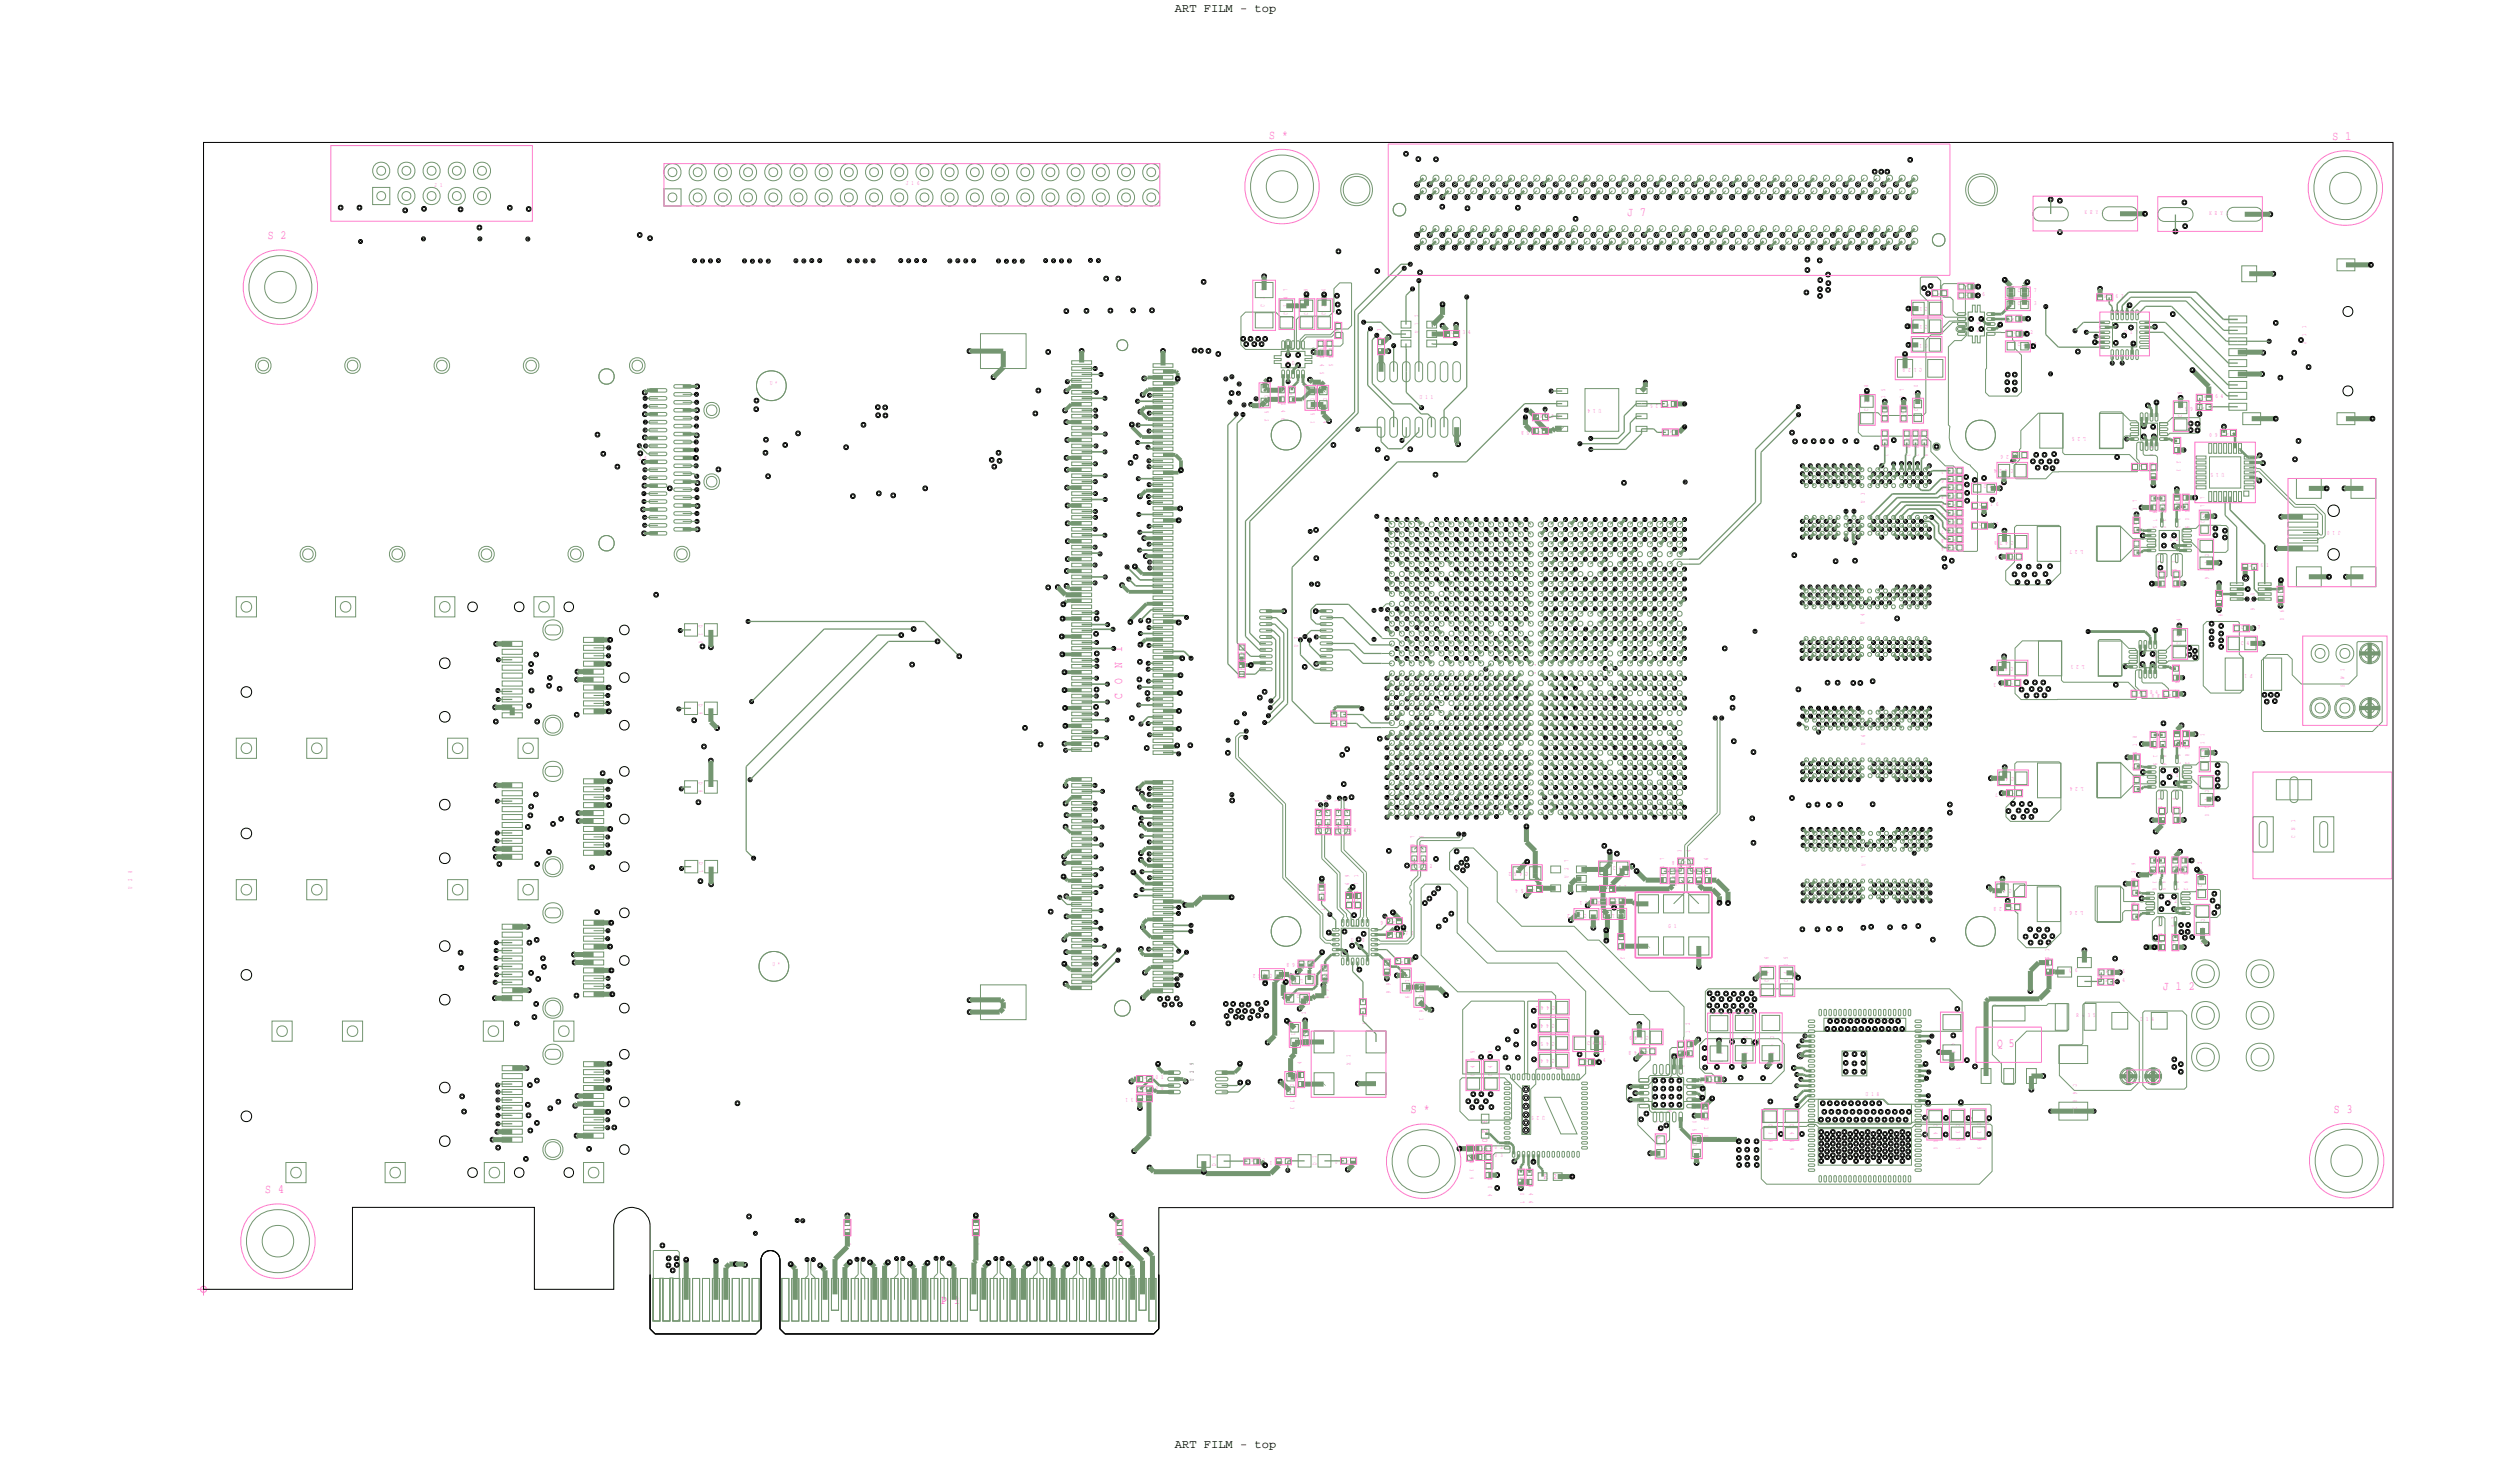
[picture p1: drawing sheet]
<svg xmlns="http://www.w3.org/2000/svg" width="254mm" height="147mm" viewBox="0 0 254 147" stroke-linecap="round" stroke-linejoin="round" font-family="sans-serif">
<defs><g id="words">
<g font-size="1.3" fill="#ff79cb">
<text x="127.9" y="14">S *</text>
<text x="235.1" y="14.1">S 1</text>
<text x="164" y="21.8">J 7</text>
<text x="27" y="24.1">S 2</text>
<text x="113.1" y="65.7" transform="rotate(-90 113.1 65.7)">1</text>
<text x="113.1" y="70.5" transform="rotate(-90 113.1 70.5)">C</text>
<text x="113.1" y="68.9" transform="rotate(-90 113.1 68.9)">O</text>
<text x="113.1" y="67.3" transform="rotate(-90 113.1 67.3)">N</text>
<text x="218" y="99.8">J 1 2</text>
<text x="201.3" y="105.5">Q 5</text>
<text x="142.2" y="112.2">S *</text>
<text x="235.3" y="112.1">S 3</text>
<text x="26.7" y="120.2">S 4</text>
<text x="94.9" y="131.4">P 1</text>
<text x="96.2" y="131.4">*</text>
</g>
<g font-size="1.2">
<text x="118.4" y="1.2">ART FILM - top</text>
<text x="118.4" y="145.9">ART FILM - top</text>
</g>
<g font-size=".8" fill="#ff79cb">
<text x="149.4" y="112.8" transform="rotate(90 149.4 112.8)">R 2 0 5</text>
<text x="155.6" y="118.8">R 2 0 6</text>
</g>
<g font-size=".6" fill="#ff79cb">
<text x="43.8" y="18.8">J 1</text>
<text x="91.3" y="18.7">J 1 6</text>
<text x="210.1" y="21.6">K E Y 1</text>
<text x="222.7" y="21.6">K E Y 2</text>
<text x="127.5" y="29.4" transform="rotate(-90 127.5 29.4)">4</text>
<text x="127.5" y="28.6" transform="rotate(-90 127.5 28.6)">8</text>
<text x="129.8" y="29.4" transform="rotate(-90 129.8 29.4)">7</text>
<text x="131.8" y="29.4" transform="rotate(-90 131.8 29.4)">9</text>
<text x="133.6" y="29.4" transform="rotate(-90 133.6 29.4)">0</text>
<text x="195.5" y="29.5" transform="rotate(-180 195.5 29.5)">R 5 3</text>
<text x="198.2" y="29.8">C 1 2 6</text>
<text x="198.2" y="28.9">R 5 4</text>
<text x="203.4" y="29.4">C 1 2 7</text>
<text x="212.1" y="30">R 1 6 3</text>
<text x="127.5" y="30.9" transform="rotate(-90 127.5 30.9)">C</text>
<text x="127.5" y="30.1" transform="rotate(-90 127.5 30.1)">2</text>
<text x="129.8" y="31.7" transform="rotate(-90 129.8 31.7)">C</text>
<text x="129.8" y="30.9" transform="rotate(-90 129.8 30.9)">2</text>
<text x="129.8" y="30.2" transform="rotate(-90 129.8 30.2)">4</text>
<text x="131.8" y="31.7" transform="rotate(-90 131.8 31.7)">C</text>
<text x="131.8" y="30.9" transform="rotate(-90 131.8 30.9)">2</text>
<text x="131.8" y="30.2" transform="rotate(-90 131.8 30.2)">4</text>
<text x="133.1" y="35.1" transform="rotate(90 133.1 35.1)">C</text>
<text x="133.1" y="35.9" transform="rotate(90 133.1 35.9)">2</text>
<text x="133.6" y="31.7" transform="rotate(-90 133.6 31.7)">C</text>
<text x="133.6" y="30.9" transform="rotate(-90 133.6 30.9)">2</text>
<text x="133.6" y="30.2" transform="rotate(-90 133.6 30.2)">5</text>
<text x="134" y="35.1" transform="rotate(90 134 35.1)">R</text>
<text x="134" y="35.9" transform="rotate(90 134 35.9)">6</text>
<text x="134.9" y="33.3" transform="rotate(-90 134.9 33.3)">R</text>
<text x="134.9" y="32.5" transform="rotate(-90 134.9 32.5)">6</text>
<text x="134.9" y="31.7" transform="rotate(-90 134.9 31.7)">4</text>
<text x="139.2" y="34.9" transform="rotate(-90 139.2 34.9)">C</text>
<text x="139.2" y="34.1" transform="rotate(-90 139.2 34.1)">3</text>
<text x="139.2" y="33.4" transform="rotate(-90 139.2 33.4)">3</text>
<text x="139.2" y="32.6" transform="rotate(-90 139.2 32.6)">3</text>
<text x="143" y="33.6" transform="rotate(-90 143 33.6)">U</text>
<text x="143" y="32.8" transform="rotate(-90 143 32.8)">1</text>
<text x="143" y="32" transform="rotate(-90 143 32)">2</text>
<text x="146.3" y="33.7">C 3 3 4</text>
<text x="194.3" y="34.6" transform="rotate(-180 194.3 34.6)">C 1 2 8</text>
<text x="194.3" y="31" transform="rotate(-180 194.3 31)">C 1 3 0</text>
<text x="194.3" y="32.7" transform="rotate(-180 194.3 32.7)">C 1 3 1</text>
<text x="199.3" y="32.5" transform="rotate(90 199.3 32.5)">U</text>
<text x="199.3" y="33.3" transform="rotate(90 199.3 33.3)">5</text>
<text x="203" y="32.1" transform="rotate(-180 203 32.1)">R 5 5</text>
<text x="203" y="33.7">C 1 3 2</text>
<text x="203.4" y="30.7">C 1 3 3</text>
<text x="203.4" y="34.9">C 1 3 4</text>
<text x="214.2" y="33.7">U 1 7</text>
<text x="232.5" y="34.6" transform="rotate(-90 232.5 34.6)">J</text>
<text x="232.5" y="33.8" transform="rotate(-90 232.5 33.8)">1</text>
<text x="232.5" y="33" transform="rotate(-90 232.5 33)">1</text>
<text x="77.6" y="38.8">U *</text>
<text x="127.5" y="39.8" transform="rotate(90 127.5 39.8)">C</text>
<text x="127.5" y="40.6" transform="rotate(90 127.5 40.6)">2</text>
<text x="127.5" y="41.4" transform="rotate(90 127.5 41.4)">5</text>
<text x="129.2" y="39.8" transform="rotate(90 129.2 39.8)">C</text>
<text x="129.2" y="40.6" transform="rotate(90 129.2 40.6)">2</text>
<text x="129.2" y="41.4" transform="rotate(90 129.2 41.4)">4</text>
<text x="130.2" y="39.8" transform="rotate(-90 130.2 39.8)">R</text>
<text x="130.2" y="39" transform="rotate(-90 130.2 39)">6</text>
<text x="130.2" y="38.2" transform="rotate(-90 130.2 38.2)">6</text>
<text x="130.5" y="36.3" transform="rotate(-180 130.5 36.3)">U 8</text>
<text x="132.1" y="40.1" transform="rotate(90 132.1 40.1)">C</text>
<text x="132.1" y="40.9" transform="rotate(90 132.1 40.9)">2</text>
<text x="132.1" y="41.6" transform="rotate(90 132.1 41.6)">5</text>
<text x="133.1" y="36.7" transform="rotate(90 133.1 36.7)">4</text>
<text x="133.1" y="37.4" transform="rotate(90 133.1 37.4)">5</text>
<text x="133.4" y="40.1" transform="rotate(90 133.4 40.1)">C</text>
<text x="133.4" y="40.9" transform="rotate(90 133.4 40.9)">2</text>
<text x="133.4" y="41.6" transform="rotate(90 133.4 41.6)">4</text>
<text x="134" y="36.7" transform="rotate(90 134 36.7)">5</text>
<text x="143.1" y="40.2">U 1 1</text>
<text x="161.4" y="41.2" transform="rotate(-180 161.4 41.2)">U 1 4</text>
<text x="168.3" y="40.7" transform="rotate(-180 168.3 40.7)">R 1 2 5</text>
<text x="188.3" y="41.4" transform="rotate(-90 188.3 41.4)">C</text>
<text x="188.3" y="40.6" transform="rotate(-90 188.3 40.6)">1</text>
<text x="188.3" y="39.8" transform="rotate(-90 188.3 39.8)">0</text>
<text x="188.3" y="39" transform="rotate(-90 188.3 39)">8</text>
<text x="190" y="41.7" transform="rotate(-90 190 41.7)">C</text>
<text x="190" y="40.9" transform="rotate(-90 190 40.9)">1</text>
<text x="190" y="40.1" transform="rotate(-90 190 40.1)">1</text>
<text x="190" y="39.3" transform="rotate(-90 190 39.3)">5</text>
<text x="191.9" y="41.7" transform="rotate(-90 191.9 41.7)">C</text>
<text x="191.9" y="40.9" transform="rotate(-90 191.9 40.9)">1</text>
<text x="191.9" y="40.1" transform="rotate(-90 191.9 40.1)">1</text>
<text x="191.9" y="39.3" transform="rotate(-90 191.9 39.3)">7</text>
<text x="193.3" y="41.4" transform="rotate(-90 193.3 41.4)">C</text>
<text x="193.3" y="40.6" transform="rotate(-90 193.3 40.6)">1</text>
<text x="193.3" y="39.8" transform="rotate(-90 193.3 39.8)">1</text>
<text x="193.3" y="39" transform="rotate(-90 193.3 39)">0</text>
<text x="193.7" y="37.1" transform="rotate(-180 193.7 37.1)">C 1 2 9</text>
<text x="219.9" y="41.2" transform="rotate(-90 219.9 41.2)">4</text>
<text x="219.9" y="40.4" transform="rotate(-90 219.9 40.4)">2</text>
<text x="219.9" y="39.7" transform="rotate(-90 219.9 39.7)">5</text>
<text x="222.2" y="41" transform="rotate(-180 222.2 41)">R 1 6 5</text>
<text x="222.2" y="40.1">R 1 6 4</text>
<text x="64.4" y="46.3">J 6</text>
<text x="127.5" y="42.2" transform="rotate(90 127.5 42.2)">2</text>
<text x="129.2" y="42.1" transform="rotate(90 129.2 42.1)">6</text>
<text x="132.1" y="42.4" transform="rotate(90 132.1 42.4)">1</text>
<text x="133.4" y="42.4" transform="rotate(90 133.4 42.4)">4</text>
<text x="155.3" y="43.4" transform="rotate(-180 155.3 43.4)">C 2 5 8</text>
<text x="155.3" y="42.1">R 1 0 5</text>
<text x="168.4" y="43.6">R 6 7</text>
<text x="190" y="44.1" transform="rotate(90 190 44.1)">R</text>
<text x="190" y="44.9" transform="rotate(90 190 44.9)">5</text>
<text x="190" y="45.7" transform="rotate(90 190 45.7)">1</text>
<text x="192.2" y="44.1" transform="rotate(90 192.2 44.1)">R</text>
<text x="192.2" y="44.9" transform="rotate(90 192.2 44.9)">4</text>
<text x="192.2" y="45.7" transform="rotate(90 192.2 45.7)">1</text>
<text x="193.1" y="44.1" transform="rotate(90 193.1 44.1)">R</text>
<text x="193.1" y="44.9" transform="rotate(90 193.1 44.9)">3</text>
<text x="193.1" y="45.7" transform="rotate(90 193.1 45.7)">1</text>
<text x="193.9" y="44.1" transform="rotate(90 193.9 44.1)">R</text>
<text x="193.9" y="44.9" transform="rotate(90 193.9 44.9)">2</text>
<text x="193.9" y="45.7" transform="rotate(90 193.9 45.7)">9</text>
<text x="197.1" y="47.4" transform="rotate(-180 197.1 47.4)">R 3 3</text>
<text x="202.9" y="47.3" transform="rotate(-180 202.9 47.3)">C 4 2 4</text>
<text x="203.6" y="45.8" transform="rotate(-180 203.6 45.8)">C 4 2 6</text>
<text x="210.2" y="44.1" transform="rotate(-180 210.2 44.1)">L 2 5</text>
<text x="215.7" y="47.1">R 1 9 3</text>
<text x="217.1" y="47.5" transform="rotate(-90 217.1 47.5)">R</text>
<text x="217.1" y="46.7" transform="rotate(-90 217.1 46.7)">1</text>
<text x="217.1" y="45.9" transform="rotate(-90 217.1 45.9)">9</text>
<text x="217.1" y="45.2" transform="rotate(-90 217.1 45.2)">6</text>
<text x="217.2" y="43.1" transform="rotate(90 217.2 43.1)">U</text>
<text x="217.2" y="43.9" transform="rotate(90 217.2 43.9)">2</text>
<text x="217.2" y="44.7" transform="rotate(90 217.2 44.7)">2</text>
<text x="219.4" y="44.9" transform="rotate(90 219.4 44.9)">C</text>
<text x="219.4" y="45.7" transform="rotate(90 219.4 45.7)">4</text>
<text x="219.4" y="46.5" transform="rotate(90 219.4 46.5)">2</text>
<text x="219.4" y="47.2" transform="rotate(90 219.4 47.2)">3</text>
<text x="219.9" y="42" transform="rotate(-90 219.9 42)">C</text>
<text x="224.2" y="47.6" transform="rotate(-180 224.2 47.6)">U 1 5</text>
<text x="224.6" y="43.6" transform="rotate(-180 224.6 43.6)">R 1 6 0</text>
<text x="188" y="50.6" transform="rotate(-90 188 50.6)">U</text>
<text x="188" y="49.8" transform="rotate(-90 188 49.8)">3</text>
<text x="197.1" y="52.5" transform="rotate(-180 197.1 52.5)">R 2 5</text>
<text x="197.1" y="53.4" transform="rotate(-180 197.1 53.4)">R 2 7</text>
<text x="197.1" y="48.2" transform="rotate(-180 197.1 48.2)">R 3 6</text>
<text x="197.1" y="51.6" transform="rotate(-180 197.1 51.6)">R 4 2</text>
<text x="197.1" y="49.1" transform="rotate(-180 197.1 49.1)">R 4 4</text>
<text x="197.1" y="49.9" transform="rotate(-180 197.1 49.9)">R 4 8</text>
<text x="197.1" y="50.7" transform="rotate(-180 197.1 50.7)">R 4 9</text>
<text x="199.5" y="53">C 1 1 3</text>
<text x="199.5" y="51">C 1 1 6</text>
<text x="200" y="49.2">C 1 0 9</text>
<text x="215.4" y="53.6" transform="rotate(-90 215.4 53.6)">8</text>
<text x="215.4" y="52.9" transform="rotate(-90 215.4 52.9)">C0</text>
<text x="215.4" y="52.1" transform="rotate(-90 215.4 52.1)">4</text>
<text x="215.4" y="51.4" transform="rotate(-90 215.4 51.4)">3</text>
<text x="215.4" y="50.6" transform="rotate(-90 215.4 50.6)">7</text>
<text x="217" y="50.7" transform="rotate(90 217 50.7)">C</text>
<text x="217" y="51.5" transform="rotate(90 217 51.5)">4</text>
<text x="217" y="52.2" transform="rotate(90 217 52.2)">7</text>
<text x="217" y="53" transform="rotate(90 217 53)">5</text>
<text x="218" y="50.7" transform="rotate(90 218 50.7)">R</text>
<text x="218" y="51.5" transform="rotate(90 218 51.5)">2</text>
<text x="218" y="52.2" transform="rotate(90 218 52.2)">3</text>
<text x="218" y="53" transform="rotate(90 218 53)">0</text>
<text x="219.4" y="50.6" transform="rotate(90 219.4 50.6)">R</text>
<text x="219.4" y="51.4" transform="rotate(90 219.4 51.4)">2</text>
<text x="219.4" y="52.2" transform="rotate(90 219.4 52.2)">3</text>
<text x="219.4" y="53" transform="rotate(90 219.4 53)">1</text>
<text x="220.3" y="50.6" transform="rotate(90 220.3 50.6)">R</text>
<text x="220.3" y="51.4" transform="rotate(90 220.3 51.4)">2</text>
<text x="220.3" y="52.2" transform="rotate(90 220.3 52.2)">0</text>
<text x="220.3" y="53" transform="rotate(90 220.3 53)">9</text>
<text x="222.2" y="52.7" transform="rotate(-90 222.2 52.7)">C</text>
<text x="222.2" y="51.9" transform="rotate(-90 222.2 51.9)">4</text>
<text x="222.2" y="51.1" transform="rotate(-90 222.2 51.1)">7</text>
<text x="222.2" y="50.3" transform="rotate(-90 222.2 50.3)">7</text>
<text x="235.9" y="53.5" transform="rotate(-180 235.9 53.5)">J 1 0</text>
<text x="197.1" y="55.1" transform="rotate(-180 197.1 55.1)">R 3 4</text>
<text x="197.1" y="54.3" transform="rotate(-180 197.1 54.3)">R 3 8</text>
<text x="203" y="54.5" transform="rotate(-180 203 54.5)">C 4 7 8</text>
<text x="203" y="56.1" transform="rotate(-180 203 56.1)">C 4 7 9</text>
<text x="210" y="55.5" transform="rotate(-180 210 55.5)">L 2 7</text>
<text x="215.4" y="55.2" transform="rotate(-90 215.4 55.2)">C</text>
<text x="215.4" y="54.4" transform="rotate(-90 215.4 54.4)">4</text>
<text x="217.9" y="58.3" transform="rotate(-90 217.9 58.3)">R</text>
<text x="217.9" y="57.6" transform="rotate(-90 217.9 57.6)">2</text>
<text x="217.9" y="56.8" transform="rotate(-90 217.9 56.8)">2</text>
<text x="217.9" y="56" transform="rotate(-90 217.9 56)">7</text>
<text x="218.8" y="54.5">U 2 3</text>
<text x="219.4" y="58.3" transform="rotate(-90 219.4 58.3)">R</text>
<text x="219.4" y="57.5" transform="rotate(-90 219.4 57.5)">2</text>
<text x="219.4" y="56.7" transform="rotate(-90 219.4 56.7)">2</text>
<text x="219.4" y="56" transform="rotate(-90 219.4 56)">9</text>
<text x="222.3" y="55.8" transform="rotate(90 222.3 55.8)">C</text>
<text x="222.3" y="56.6" transform="rotate(90 222.3 56.6)">4</text>
<text x="222.3" y="57.4" transform="rotate(90 222.3 57.4)">7</text>
<text x="222.3" y="58.1" transform="rotate(90 222.3 58.1)">6</text>
<text x="226.8" y="57.1">R 1 6 1</text>
<text x="226.9" y="59.7" transform="rotate(90 226.9 59.7)">U</text>
<text x="229.9" y="59.9" transform="rotate(90 229.9 59.9)">C</text>
<text x="70.5" y="63" transform="rotate(90 70.5 63)">D</text>
<text x="70.5" y="63.8" transform="rotate(90 70.5 63.8)">1</text>
<text x="70.5" y="64.6" transform="rotate(90 70.5 64.6)">0</text>
<text x="125.1" y="65.7" transform="rotate(90 125.1 65.7)">R</text>
<text x="125.2" y="65.9" transform="rotate(-90 125.2 65.9)">2</text>
<text x="130.9" y="65.1" transform="rotate(-90 130.9 65.1)">U</text>
<text x="130.9" y="64.4" transform="rotate(-90 130.9 64.4)">2</text>
<text x="187.9" y="62.8" transform="rotate(-90 187.9 62.8)">U</text>
<text x="187.9" y="62" transform="rotate(-90 187.9 62)">4</text>
<text x="219.8" y="64.9" transform="rotate(-90 219.8 64.9)">C</text>
<text x="219.8" y="64.2" transform="rotate(-90 219.8 64.2)">4</text>
<text x="219.8" y="63.4" transform="rotate(-90 219.8 63.4)">1</text>
<text x="219.8" y="62.6" transform="rotate(-90 219.8 62.6)">4</text>
<text x="223.7" y="60.3" transform="rotate(90 223.7 60.3)">C</text>
<text x="223.7" y="61.1" transform="rotate(90 223.7 61.1)">3</text>
<text x="223.7" y="61.9" transform="rotate(90 223.7 61.9)">8</text>
<text x="223.7" y="62.7" transform="rotate(90 223.7 62.7)">9</text>
<text x="225.9" y="63.3">C 4 5 7</text>
<text x="225.9" y="64.9">C 4 5 6</text>
<text x="226.9" y="60.5" transform="rotate(90 226.9 60.5)">1</text>
<text x="226.9" y="61.3" transform="rotate(90 226.9 61.3)">6</text>
<text x="229.9" y="60.7" transform="rotate(90 229.9 60.7)">3</text>
<text x="229.9" y="61.5" transform="rotate(90 229.9 61.5)">9</text>
<text x="229.9" y="62.2" transform="rotate(90 229.9 62.2)">0</text>
<text x="70.5" y="70.9" transform="rotate(90 70.5 70.9)">D</text>
<text x="70.5" y="71.7" transform="rotate(90 70.5 71.7)">9</text>
<text x="125.1" y="67.3" transform="rotate(90 125.1 67.3)">3</text>
<text x="125.2" y="67.5" transform="rotate(-90 125.2 67.5)">R</text>
<text x="125.2" y="66.7" transform="rotate(-90 125.2 66.7)">6</text>
<text x="134.9" y="72" transform="rotate(-180 134.9 72)">R 1</text>
<text x="154.8" y="67.9" transform="rotate(-90 154.8 67.9)">U</text>
<text x="154.8" y="67.1" transform="rotate(-90 154.8 67.1)">1</text>
<text x="162.1" y="70.8">U *</text>
<text x="202.9" y="68.8" transform="rotate(-180 202.9 68.8)">C 4 1 3</text>
<text x="202.9" y="67.2" transform="rotate(-180 202.9 67.2)">C 4 1 2</text>
<text x="210.1" y="67" transform="rotate(-180 210.1 67)">L 2 3</text>
<text x="215.6" y="69.9">R 1 8 4</text>
<text x="217" y="66.1" transform="rotate(90 217 66.1)">U</text>
<text x="217" y="66.9" transform="rotate(90 217 66.9)">2</text>
<text x="217" y="67.7" transform="rotate(90 217 67.7)">0</text>
<text x="218.8" y="69.9" transform="rotate(-180 218.8 69.9)">R 1 8 8</text>
<text x="219.3" y="67.8" transform="rotate(90 219.3 67.8)">C</text>
<text x="219.3" y="68.6" transform="rotate(90 219.3 68.6)">4</text>
<text x="219.3" y="69.4" transform="rotate(90 219.3 69.4)">1</text>
<text x="219.3" y="70.2" transform="rotate(90 219.3 70.2)">5</text>
<text x="227" y="67.9" transform="rotate(-180 227 67.9)">F 1</text>
<text x="236.3" y="69.2" transform="rotate(-90 236.3 69.2)">S</text>
<text x="236.3" y="68.4" transform="rotate(-90 236.3 68.4)">W</text>
<text x="236.3" y="67.6" transform="rotate(-90 236.3 67.6)">1</text>
<text x="134.9" y="72.9" transform="rotate(-180 134.9 72.9)">R 4</text>
<text x="188" y="75.1" transform="rotate(-90 188 75.1)">U</text>
<text x="188" y="74.3" transform="rotate(-90 188 74.3)">6</text>
<text x="215.4" y="77.5" transform="rotate(-90 215.4 77.5)">0</text>
<text x="215.4" y="76.8" transform="rotate(-90 215.4 76.8)">C9</text>
<text x="215.4" y="76" transform="rotate(-90 215.4 76)">4</text>
<text x="215.4" y="75.2" transform="rotate(-90 215.4 75.2)">1</text>
<text x="215.4" y="74.4" transform="rotate(-90 215.4 74.4)">8</text>
<text x="217.1" y="74.5" transform="rotate(90 217.1 74.5)">C</text>
<text x="217.1" y="75.3" transform="rotate(90 217.1 75.3)">4</text>
<text x="217.1" y="76.1" transform="rotate(90 217.1 76.1)">1</text>
<text x="217.1" y="76.9" transform="rotate(90 217.1 76.9)">9</text>
<text x="218" y="74.5" transform="rotate(90 218 74.5)">R</text>
<text x="218" y="75.3" transform="rotate(90 218 75.3)">1</text>
<text x="218" y="76.1" transform="rotate(90 218 76.1)">8</text>
<text x="218" y="76.9" transform="rotate(90 218 76.9)">6</text>
<text x="219.4" y="74.4" transform="rotate(90 219.4 74.4)">R</text>
<text x="219.4" y="75.2" transform="rotate(90 219.4 75.2)">1</text>
<text x="219.4" y="76" transform="rotate(90 219.4 76)">8</text>
<text x="219.4" y="76.8" transform="rotate(90 219.4 76.8)">7</text>
<text x="220.3" y="74.4" transform="rotate(90 220.3 74.4)">R</text>
<text x="220.3" y="75.2" transform="rotate(90 220.3 75.2)">1</text>
<text x="220.3" y="76" transform="rotate(90 220.3 76)">8</text>
<text x="220.3" y="76.8" transform="rotate(90 220.3 76.8)">2</text>
<text x="222.2" y="76.5" transform="rotate(-90 222.2 76.5)">C</text>
<text x="222.2" y="75.7" transform="rotate(-90 222.2 75.7)">4</text>
<text x="222.2" y="74.9" transform="rotate(-90 222.2 74.9)">1</text>
<text x="222.2" y="74.2" transform="rotate(-90 222.2 74.2)">1</text>
<text x="70.5" y="78.8" transform="rotate(90 70.5 78.8)">D</text>
<text x="70.5" y="79.6" transform="rotate(90 70.5 79.6)">8</text>
<text x="133" y="82.4" transform="rotate(-90 133 82.4)">C</text>
<text x="133" y="81.6" transform="rotate(-90 133 81.6)">4</text>
<text x="133" y="80.8" transform="rotate(-90 133 80.8)">0</text>
<text x="133.4" y="83.8">R 2 3</text>
<text x="133.9" y="82.4" transform="rotate(-90 133.9 82.4)">C</text>
<text x="133.9" y="81.6" transform="rotate(-90 133.9 81.6)">3</text>
<text x="133.9" y="80.8" transform="rotate(-90 133.9 80.8)">8</text>
<text x="134.9" y="82.4" transform="rotate(-90 134.9 82.4)">C</text>
<text x="134.9" y="81.6" transform="rotate(-90 134.9 81.6)">4</text>
<text x="134.9" y="80.8" transform="rotate(-90 134.9 80.8)">1</text>
<text x="135.4" y="83.8">R 2 4</text>
<text x="135.8" y="82.4" transform="rotate(-90 135.8 82.4)">C</text>
<text x="135.8" y="81.6" transform="rotate(-90 135.8 81.6)">3</text>
<text x="135.8" y="80.8" transform="rotate(-90 135.8 80.8)">9</text>
<text x="203" y="78.3" transform="rotate(-180 203 78.3)">C 4 1 6</text>
<text x="203.1" y="79.9" transform="rotate(-180 203.1 79.9)">C 4 1 7</text>
<text x="210" y="79.3" transform="rotate(-180 210 79.3)">L 2 4</text>
<text x="215.4" y="79" transform="rotate(-90 215.4 79)">C</text>
<text x="215.4" y="78.3" transform="rotate(-90 215.4 78.3)">4</text>
<text x="218" y="82.2" transform="rotate(-90 218 82.2)">R</text>
<text x="218" y="81.4" transform="rotate(-90 218 81.4)">1</text>
<text x="218" y="80.6" transform="rotate(-90 218 80.6)">8</text>
<text x="218" y="79.8" transform="rotate(-90 218 79.8)">0</text>
<text x="218.8" y="78.3">U 1 9</text>
<text x="219.4" y="82.1" transform="rotate(-90 219.4 82.1)">R</text>
<text x="219.4" y="81.4" transform="rotate(-90 219.4 81.4)">1</text>
<text x="219.4" y="80.6" transform="rotate(-90 219.4 80.6)">8</text>
<text x="219.4" y="79.8" transform="rotate(-90 219.4 79.8)">5</text>
<text x="222.3" y="79.6" transform="rotate(90 222.3 79.6)">C</text>
<text x="222.3" y="80.4" transform="rotate(90 222.3 80.4)">4</text>
<text x="222.3" y="81.2" transform="rotate(90 222.3 81.2)">1</text>
<text x="222.3" y="82" transform="rotate(90 222.3 82)">0</text>
<text x="231.4" y="83.6" transform="rotate(-90 231.4 83.6)">N</text>
<text x="231.4" y="82.8" transform="rotate(-90 231.4 82.8)">1</text>
<text x="13.3" y="89.5" transform="rotate(-90 13.3 89.5)">U</text>
<text x="13.3" y="88.7" transform="rotate(-90 13.3 88.7)">2</text>
<text x="13.3" y="88" transform="rotate(-90 13.3 88)">8</text>
<text x="70.5" y="86.9" transform="rotate(90 70.5 86.9)">D</text>
<text x="70.5" y="87.6" transform="rotate(90 70.5 87.6)">7</text>
<text x="133.2" y="89.9" transform="rotate(90 133.2 89.9)">R</text>
<text x="136" y="89.9" transform="rotate(-90 136 89.9)">2</text>
<text x="136" y="89.2" transform="rotate(-90 136 89.2)">6</text>
<text x="136" y="88.4" transform="rotate(-90 136 88.4)">9</text>
<text x="136.9" y="89.9" transform="rotate(-90 136.9 89.9)">2</text>
<text x="136.9" y="89.2" transform="rotate(-90 136.9 89.2)">7</text>
<text x="136.9" y="88.4" transform="rotate(-90 136.9 88.4)">1</text>
<text x="142.6" y="86" transform="rotate(-90 142.6 86)">C</text>
<text x="142.6" y="85.2" transform="rotate(-90 142.6 85.2)">3</text>
<text x="142.6" y="84.5" transform="rotate(-90 142.6 84.5)">7</text>
<text x="143" y="87.4">R 2 2</text>
<text x="143.5" y="86" transform="rotate(-90 143.5 86)">C</text>
<text x="143.5" y="85.2" transform="rotate(-90 143.5 85.2)">3</text>
<text x="143.5" y="84.5" transform="rotate(-90 143.5 84.5)">6</text>
<text x="154" y="87.8" transform="rotate(-180 154 87.8)">C 4 5 2</text>
<text x="154.7" y="89.5" transform="rotate(-180 154.7 89.5)">C 4 5 4</text>
<text x="158.1" y="88.4" transform="rotate(-90 158.1 88.4)">U</text>
<text x="158.1" y="87.7" transform="rotate(-90 158.1 87.7)">2</text>
<text x="158.1" y="86.9" transform="rotate(-90 158.1 86.9)">7</text>
<text x="162" y="89.6">C 4 5 3</text>
<text x="162.6" y="87.6">C 4 5 1</text>
<text x="167.7" y="88.2" transform="rotate(-90 167.7 88.2)">R</text>
<text x="167.7" y="87.4" transform="rotate(-90 167.7 87.4)">1</text>
<text x="167.7" y="86.6" transform="rotate(-90 167.7 86.6)">7</text>
<text x="168.6" y="88.2" transform="rotate(90 168.6 88.2)">R</text>
<text x="168.6" y="89" transform="rotate(90 168.6 89)">2</text>
<text x="168.6" y="89.8" transform="rotate(90 168.6 89.8)">0</text>
<text x="169.5" y="88.2" transform="rotate(-90 169.5 88.2)">C</text>
<text x="169.5" y="87.4" transform="rotate(-90 169.5 87.4)">2</text>
<text x="169.5" y="86.6" transform="rotate(-90 169.5 86.6)">6</text>
<text x="169.5" y="85.9" transform="rotate(-90 169.5 85.9)">3</text>
<text x="169.9" y="86.8" transform="rotate(-180 169.9 86.8)">R 1 8</text>
<text x="170.4" y="88.2" transform="rotate(-90 170.4 88.2)">C</text>
<text x="170.4" y="87.4" transform="rotate(-90 170.4 87.4)">2</text>
<text x="170.4" y="86.6" transform="rotate(-90 170.4 86.6)">6</text>
<text x="170.4" y="85.9" transform="rotate(-90 170.4 85.9)">4</text>
<text x="171.2" y="88.2" transform="rotate(90 171.2 88.2)">R</text>
<text x="171.2" y="89" transform="rotate(90 171.2 89)">1</text>
<text x="171.2" y="89.8" transform="rotate(90 171.2 89.8)">9</text>
<text x="172.2" y="88.2" transform="rotate(-90 172.2 88.2)">R</text>
<text x="172.2" y="87.4" transform="rotate(-90 172.2 87.4)">1</text>
<text x="172.2" y="86.6" transform="rotate(-90 172.2 86.6)">6</text>
<text x="188" y="87.3" transform="rotate(-90 188 87.3)">U</text>
<text x="188" y="86.5" transform="rotate(-90 188 86.5)">7</text>
<text x="202.8" y="89.6" transform="rotate(-180 202.8 89.6)">C 4 2 7</text>
<text x="215.3" y="89.5" transform="rotate(-90 215.3 89.5)">0C</text>
<text x="215.3" y="88.7" transform="rotate(-90 215.3 88.7)">4</text>
<text x="215.3" y="87.9" transform="rotate(-90 215.3 87.9)">2</text>
<text x="215.3" y="87.1" transform="rotate(-90 215.3 87.1)">9</text>
<text x="217" y="87.1" transform="rotate(90 217 87.1)">C</text>
<text x="217" y="87.9" transform="rotate(90 217 87.9)">4</text>
<text x="217" y="88.7" transform="rotate(90 217 88.7)">3</text>
<text x="217" y="89.5" transform="rotate(90 217 89.5)">0</text>
<text x="217.9" y="87.1" transform="rotate(90 217.9 87.1)">R</text>
<text x="217.9" y="87.9" transform="rotate(90 217.9 87.9)">1</text>
<text x="217.9" y="88.7" transform="rotate(90 217.9 88.7)">9</text>
<text x="217.9" y="89.5" transform="rotate(90 217.9 89.5)">5</text>
<text x="219.2" y="87.1" transform="rotate(90 219.2 87.1)">R</text>
<text x="219.2" y="87.9" transform="rotate(90 219.2 87.9)">1</text>
<text x="219.2" y="88.7" transform="rotate(90 219.2 88.7)">9</text>
<text x="219.2" y="89.5" transform="rotate(90 219.2 89.5)">8</text>
<text x="220.2" y="87.1" transform="rotate(90 220.2 87.1)">R</text>
<text x="220.2" y="87.9" transform="rotate(90 220.2 87.9)">1</text>
<text x="220.2" y="88.7" transform="rotate(90 220.2 88.7)">9</text>
<text x="220.2" y="89.5" transform="rotate(90 220.2 89.5)">2</text>
<text x="221.9" y="89.4" transform="rotate(-90 221.9 89.4)">C</text>
<text x="221.9" y="88.6" transform="rotate(-90 221.9 88.6)">4</text>
<text x="221.9" y="87.8" transform="rotate(-90 221.9 87.8)">2</text>
<text x="221.9" y="87" transform="rotate(-90 221.9 87)">2</text>
<text x="231.4" y="84.4" transform="rotate(-90 231.4 84.4)">C</text>
<text x="133.2" y="90.7" transform="rotate(90 133.2 90.7)">7</text>
<text x="133.2" y="91.5" transform="rotate(90 133.2 91.5)">7</text>
<text x="136" y="90.7" transform="rotate(-90 136 90.7)">C</text>
<text x="136.2" y="94.9">U 1 0</text>
<text x="136.9" y="90.7" transform="rotate(-90 136.9 90.7)">C</text>
<text x="140.6" y="92.8" transform="rotate(-180 140.6 92.8)">R 7 6</text>
<text x="140.6" y="94.2">C 2 7 0</text>
<text x="159.9" y="92.1" transform="rotate(-180 159.9 92.1)">C 2 6 2</text>
<text x="162.7" y="92" transform="rotate(-180 162.7 92)">L 2 8</text>
<text x="163" y="90.8" transform="rotate(-180 163 90.8)">C 2 6 0C 2 6 1</text>
<text x="163.4" y="94.9" transform="rotate(90 163.4 94.9)">R</text>
<text x="163.4" y="95.7" transform="rotate(90 163.4 95.7)">7</text>
<text x="168.2" y="93.5">G 1</text>
<text x="202.9" y="91.4" transform="rotate(-180 202.9 91.4)">C 4 2 8</text>
<text x="206.6" y="95.9" transform="rotate(-90 206.6 95.9)">1</text>
<text x="206.6" y="95.1" transform="rotate(-90 206.6 95.1)">3</text>
<text x="210" y="91.8" transform="rotate(-180 210 91.8)">L 2 6</text>
<text x="215.3" y="91.9" transform="rotate(-90 215.3 91.9)">C</text>
<text x="215.3" y="91.1" transform="rotate(-90 215.3 91.1)">4</text>
<text x="215.3" y="90.3" transform="rotate(-90 215.3 90.3)">2</text>
<text x="218" y="95" transform="rotate(-90 218 95)">R</text>
<text x="218" y="94.2" transform="rotate(-90 218 94.2)">1</text>
<text x="218" y="93.4" transform="rotate(-90 218 93.4)">9</text>
<text x="218" y="92.6" transform="rotate(-90 218 92.6)">0</text>
<text x="218.6" y="91">U 2 1</text>
<text x="219.3" y="95" transform="rotate(-90 219.3 95)">R</text>
<text x="219.3" y="94.2" transform="rotate(-90 219.3 94.2)">1</text>
<text x="219.3" y="93.4" transform="rotate(-90 219.3 93.4)">9</text>
<text x="219.3" y="92.6" transform="rotate(-90 219.3 92.6)">7</text>
<text x="221.9" y="92.6" transform="rotate(90 221.9 92.6)">C</text>
<text x="221.9" y="93.4" transform="rotate(90 221.9 93.4)">4</text>
<text x="221.9" y="94.2" transform="rotate(90 221.9 94.2)">2</text>
<text x="221.9" y="94.9" transform="rotate(90 221.9 94.9)">1</text>
<text x="77.9" y="97.3">U *</text>
<text x="128.2" y="98.2" transform="rotate(-180 128.2 98.2)">C 4 6 2</text>
<text x="130.7" y="100.6">C 2 6 5</text>
<text x="131.3" y="98.7" transform="rotate(-180 131.3 98.7)">L 3 0</text>
<text x="131.6" y="97.1" transform="rotate(-180 131.6 97.1)">C 2 6 8</text>
<text x="133.5" y="98" transform="rotate(90 133.5 98)">C</text>
<text x="133.5" y="98.8" transform="rotate(90 133.5 98.8)">2</text>
<text x="133.5" y="99.6" transform="rotate(90 133.5 99.6)">6</text>
<text x="133.5" y="100.4" transform="rotate(90 133.5 100.4)">7</text>
<text x="137.4" y="101.4" transform="rotate(90 137.4 101.4)">R</text>
<text x="139.8" y="97.4" transform="rotate(90 139.8 97.4)">C</text>
<text x="139.8" y="98.2" transform="rotate(90 139.8 98.2)">2</text>
<text x="139.8" y="99" transform="rotate(90 139.8 99)">6</text>
<text x="139.8" y="99.8" transform="rotate(90 139.8 99.8)">6</text>
<text x="141.4" y="96.8" transform="rotate(-180 141.4 96.8)">R 7 8</text>
<text x="141.7" y="98.7" transform="rotate(90 141.7 98.7)">L</text>
<text x="141.7" y="99.5" transform="rotate(90 141.7 99.5)">2</text>
<text x="141.7" y="100.3" transform="rotate(90 141.7 100.3)">9</text>
<text x="143.1" y="100.2" transform="rotate(90 143.1 100.2)">C</text>
<text x="143.1" y="101" transform="rotate(90 143.1 101)">4</text>
<text x="143.1" y="101.8" transform="rotate(90 143.1 101.8)">6</text>
<text x="156.7" y="101.4" transform="rotate(-180 156.7 101.4)">C 4 4 2</text>
<text x="163.4" y="96.4" transform="rotate(90 163.4 96.4)">2</text>
<text x="178.3" y="99" transform="rotate(-90 178.3 99)">C</text>
<text x="178.3" y="98.2" transform="rotate(-90 178.3 98.2)">4</text>
<text x="178.3" y="97.4" transform="rotate(-90 178.3 97.4)">0</text>
<text x="178.3" y="96.6" transform="rotate(-90 178.3 96.6)">6</text>
<text x="180.2" y="98.9" transform="rotate(-90 180.2 98.9)">C</text>
<text x="180.2" y="98.1" transform="rotate(-90 180.2 98.1)">4</text>
<text x="180.2" y="97.4" transform="rotate(-90 180.2 97.4)">0</text>
<text x="180.2" y="96.6" transform="rotate(-90 180.2 96.6)">5</text>
<text x="206.6" y="97.4" transform="rotate(-90 206.6 97.4)">R</text>
<text x="206.6" y="96.6" transform="rotate(-90 206.6 96.6)">2</text>
<text x="208.6" y="97.9">Q 6</text>
<text x="212.3" y="98.9">R 2 1 4</text>
<text x="212.3" y="98">R 2 1 5</text>
<text x="130.5" y="104.3" transform="rotate(-90 130.5 104.3)">L</text>
<text x="130.5" y="103.5" transform="rotate(-90 130.5 103.5)">4</text>
<text x="131.2" y="108" transform="rotate(-90 131.2 108)">7</text>
<text x="131.2" y="107.2" transform="rotate(-90 131.2 107.2)">4</text>
<text x="131.6" y="104.5" transform="rotate(-90 131.6 104.5)">C</text>
<text x="131.6" y="103.8" transform="rotate(-90 131.6 103.8)">2</text>
<text x="131.6" y="103" transform="rotate(-90 131.6 103)">7</text>
<text x="131.6" y="102.2" transform="rotate(-90 131.6 102.2)">2</text>
<text x="136.1" y="107.2" transform="rotate(-90 136.1 107.2)">X</text>
<text x="136.1" y="106.5" transform="rotate(-90 136.1 106.5)">1</text>
<text x="137.4" y="102.2" transform="rotate(90 137.4 102.2)">7</text>
<text x="137.4" y="103" transform="rotate(90 137.4 103)">3</text>
<text x="143.1" y="102.6" transform="rotate(90 143.1 102.6)">1</text>
<text x="148.6" y="107.6" transform="rotate(-90 148.6 107.6)">4</text>
<text x="148.6" y="106.8" transform="rotate(-90 148.6 106.8)">4</text>
<text x="148.6" y="106" transform="rotate(-90 148.6 106)">5</text>
<text x="150.4" y="107.6" transform="rotate(-90 150.4 107.6)">4</text>
<text x="150.4" y="106.8" transform="rotate(-90 150.4 106.8)">3</text>
<text x="150.4" y="106" transform="rotate(-90 150.4 106)">8</text>
<text x="156.7" y="106.7" transform="rotate(-180 156.7 106.7)">C 4 4 3</text>
<text x="156.7" y="105" transform="rotate(-180 156.7 105)">C 4 5 8</text>
<text x="156.7" y="103.2" transform="rotate(-180 156.7 103.2)">C 4 4 0</text>
<text x="159.9" y="107">C 4 4 4</text>
<text x="160" y="105.2">C 4 4 1</text>
<text x="166.1" y="105.9" transform="rotate(-180 166.1 105.9)">C 4 4 8</text>
<text x="166.2" y="104.4" transform="rotate(-180 166.2 104.4)">C 4 4 9</text>
<text x="169.4" y="105.7" transform="rotate(90 169.4 105.7)">R</text>
<text x="169.4" y="106.5" transform="rotate(90 169.4 106.5)">2</text>
<text x="169.4" y="107.3" transform="rotate(90 169.4 107.3)">1</text>
<text x="170.4" y="105.7" transform="rotate(-90 170.4 105.7)">R</text>
<text x="170.4" y="104.9" transform="rotate(-90 170.4 104.9)">2</text>
<text x="170.4" y="104.1" transform="rotate(-90 170.4 104.1)">1</text>
<text x="170.4" y="103.3" transform="rotate(-90 170.4 103.3)">2</text>
<text x="173.2" y="104.4" transform="rotate(90 173.2 104.4)">C</text>
<text x="173.2" y="105.2" transform="rotate(90 173.2 105.2)">4</text>
<text x="173.2" y="106" transform="rotate(90 173.2 106)">0</text>
<text x="173.2" y="106.8" transform="rotate(90 173.2 106.8)">3</text>
<text x="175.8" y="104.4" transform="rotate(90 175.8 104.4)">C</text>
<text x="175.8" y="105.2" transform="rotate(90 175.8 105.2)">4</text>
<text x="175.8" y="106" transform="rotate(90 175.8 106)">0</text>
<text x="175.8" y="106.8" transform="rotate(90 175.8 106.8)">1</text>
<text x="178.5" y="104.4" transform="rotate(90 178.5 104.4)">C</text>
<text x="178.5" y="105.2" transform="rotate(90 178.5 105.2)">4</text>
<text x="178.5" y="106" transform="rotate(90 178.5 106)">0</text>
<text x="178.5" y="106.8" transform="rotate(90 178.5 106.8)">4</text>
<text x="196.7" y="104.3" transform="rotate(90 196.7 104.3)">C</text>
<text x="196.7" y="105.1" transform="rotate(90 196.7 105.1)">4</text>
<text x="196.7" y="105.9" transform="rotate(90 196.7 105.9)">0</text>
<text x="196.7" y="106.7" transform="rotate(90 196.7 106.7)">2</text>
<text x="209.3" y="102.5">R 4 3 5</text>
<text x="215.8" y="102.8">D 1 4</text>
<text x="115.4" y="110.6" transform="rotate(-180 115.4 110.6)">C 4 3 1</text>
<text x="115.4" y="108.7">R 2 0 1</text>
<text x="115.4" y="109.8">R 2 0 0</text>
<text x="130.1" y="109.2" transform="rotate(90 130.1 109.2)">C</text>
<text x="130.1" y="110" transform="rotate(90 130.1 110)">2</text>
<text x="130.1" y="110.8" transform="rotate(90 130.1 110.8)">7</text>
<text x="130.1" y="111.6" transform="rotate(90 130.1 111.6)">3</text>
<text x="131.2" y="108.8" transform="rotate(-90 131.2 108.8)">R</text>
<text x="148.6" y="108.4" transform="rotate(-90 148.6 108.4)">C</text>
<text x="150.4" y="108.4" transform="rotate(-90 150.4 108.4)">C</text>
<text x="155.7" y="112.4" transform="rotate(-180 155.7 112.4)">U 2 5</text>
<text x="167.4" y="113.9" transform="rotate(-90 167.4 113.9)">4</text>
<text x="167.4" y="113.1" transform="rotate(-90 167.4 113.1)">7</text>
<text x="168.1" y="110.2" transform="rotate(90 168.1 110.2)">U</text>
<text x="168.1" y="111" transform="rotate(90 168.1 111)">2</text>
<text x="168.1" y="111.8" transform="rotate(90 168.1 111.8)">6</text>
<text x="169.4" y="108.1" transform="rotate(90 169.4 108.1)">1</text>
<text x="171" y="113.9" transform="rotate(-90 171 113.9)">5</text>
<text x="171" y="113.1" transform="rotate(-90 171 113.1)">0</text>
<text x="171.8" y="111.9" transform="rotate(90 171.8 111.9)">R</text>
<text x="171.8" y="112.7" transform="rotate(90 171.8 112.7)">2</text>
<text x="171.8" y="113.5" transform="rotate(90 171.8 113.5)">1</text>
<text x="172.7" y="108.7" transform="rotate(-180 172.7 108.7)">C 4 5 5</text>
<text x="178.3" y="113.3" transform="rotate(90 178.3 113.3)">C</text>
<text x="180.5" y="113.3" transform="rotate(90 180.5 113.3)">C</text>
<text x="188.1" y="110.4">U 1 8</text>
<text x="194.9" y="113.2" transform="rotate(90 194.9 113.2)">C</text>
<text x="197.2" y="113.2" transform="rotate(90 197.2 113.2)">C</text>
<text x="197.2" y="114" transform="rotate(90 197.2 114)">3</text>
<text x="199.3" y="113.2" transform="rotate(90 199.3 113.2)">C</text>
<text x="199.3" y="114" transform="rotate(90 199.3 114)">3</text>
<text x="209" y="109.2" transform="rotate(90 209 109.2)">C</text>
<text x="209" y="110" transform="rotate(90 209 110)">6</text>
<text x="209" y="110.8" transform="rotate(90 209 110.8)">8</text>
<text x="209" y="111.6" transform="rotate(90 209 111.6)">1</text>
<text x="215.8" y="108.4" transform="rotate(-180 215.8 108.4)">J 1 3</text>
<text x="122.5" y="117.4" transform="rotate(-90 122.5 117.4)">D</text>
<text x="122.5" y="116.6" transform="rotate(-90 122.5 116.6)">6</text>
<text x="126.2" y="117">R 1 2</text>
<text x="129.4" y="117" transform="rotate(-180 129.4 117)">R 1 1</text>
<text x="132.7" y="117.4" transform="rotate(-90 132.7 117.4)">D</text>
<text x="132.7" y="116.6" transform="rotate(-90 132.7 116.6)">1</text>
<text x="135.9" y="116.9" transform="rotate(-180 135.9 116.9)">R 1 0</text>
<text x="148.2" y="116.2" transform="rotate(90 148.2 116.2)">C</text>
<text x="148.2" y="117" transform="rotate(90 148.2 117)">4</text>
<text x="148.2" y="117.8" transform="rotate(90 148.2 117.8)">3</text>
<text x="148.2" y="118.5" transform="rotate(90 148.2 118.5)">9</text>
<text x="149.6" y="116.6">R 2 0 3</text>
<text x="149.6" y="115.7">R 2 0 2</text>
<text x="150" y="117.9" transform="rotate(90 150 117.9)">R</text>
<text x="150" y="118.7" transform="rotate(90 150 118.7)">2</text>
<text x="150" y="119.5" transform="rotate(90 150 119.5)">0</text>
<text x="153.3" y="118.6" transform="rotate(90 153.3 118.6)">R</text>
<text x="153.3" y="119.4" transform="rotate(90 153.3 119.4)">2</text>
<text x="154.1" y="118.6" transform="rotate(90 154.1 118.6)">C</text>
<text x="154.1" y="119.4" transform="rotate(90 154.1 119.4)">4</text>
<text x="167.4" y="115.5" transform="rotate(-90 167.4 115.5)">C</text>
<text x="167.4" y="114.7" transform="rotate(-90 167.4 114.7)">4</text>
<text x="171" y="115.5" transform="rotate(-90 171 115.5)">C</text>
<text x="171" y="114.7" transform="rotate(-90 171 114.7)">4</text>
<text x="171.8" y="114.3" transform="rotate(90 171.8 114.3)">0</text>
<text x="178.3" y="114" transform="rotate(90 178.3 114)">3</text>
<text x="178.3" y="114.8" transform="rotate(90 178.3 114.8)">9</text>
<text x="178.3" y="115.6" transform="rotate(90 178.3 115.6)">8</text>
<text x="180.5" y="114" transform="rotate(90 180.5 114)">4</text>
<text x="180.5" y="114.8" transform="rotate(90 180.5 114.8)">5</text>
<text x="180.5" y="115.6" transform="rotate(90 180.5 115.6)">9</text>
<text x="194.9" y="114" transform="rotate(90 194.9 114)">4</text>
<text x="194.9" y="114.8" transform="rotate(90 194.9 114.8)">0</text>
<text x="194.9" y="115.6" transform="rotate(90 194.9 115.6)">0</text>
<text x="197.2" y="114.8" transform="rotate(90 197.2 114.8)">9</text>
<text x="197.2" y="115.6" transform="rotate(90 197.2 115.6)">7</text>
<text x="199.3" y="114.8" transform="rotate(90 199.3 114.8)">9</text>
<text x="199.3" y="115.5" transform="rotate(90 199.3 115.5)">9</text>
<text x="85.4" y="123.7" transform="rotate(90 85.4 123.7)">R</text>
<text x="85.4" y="124.5" transform="rotate(90 85.4 124.5)">9</text>
<text x="85.4" y="125.2" transform="rotate(90 85.4 125.2)">8</text>
<text x="98.3" y="123.7" transform="rotate(90 98.3 123.7)">R</text>
<text x="98.3" y="124.5" transform="rotate(90 98.3 124.5)">9</text>
<text x="98.3" y="125.2" transform="rotate(90 98.3 125.2)">9</text>
<text x="112.8" y="123.7" transform="rotate(90 112.8 123.7)">R</text>
<text x="112.8" y="124.5" transform="rotate(90 112.8 124.5)">1</text>
<text x="112.8" y="125.2" transform="rotate(90 112.8 125.2)">0</text>
<text x="150" y="120.3" transform="rotate(90 150 120.3)">4</text>
<text x="153.3" y="120.2" transform="rotate(90 153.3 120.2)">0</text>
<text x="153.3" y="121" transform="rotate(90 153.3 121)">7</text>
<text x="154.1" y="120.2" transform="rotate(90 154.1 120.2)">4</text>
<text x="154.1" y="121" transform="rotate(90 154.1 121)">6</text>
<text x="112.8" y="126" transform="rotate(90 112.8 126)">0</text>
</g>
<g font-size=".6" fill="#00f">
<text x="120.3" y="107.3" transform="rotate(-90 120.3 107.3)">9</text>
<text x="120.3" y="108.9" transform="rotate(-90 120.3 108.9)">U</text>
<text x="120.3" y="108.1" transform="rotate(-90 120.3 108.1)">2</text>
</g>
</g></defs>
<!-- layer: Drawing Origin -->
<path d="M19.9 129.9h1.3M20.3 129.7l.2-.1 .2 .1 .1 .2-.1 .2-.2 .1-.2-.1-.1-.2zM20.5 129.3v1.2" fill="none" stroke="#ff79cb" stroke-width=".1"/>
<!-- layer: Nets -->
<g fill="none" stroke="#000" stroke-width=".1">
<path d="M141.5 15.3h.2h.2l.1 .2-.1 .2h-.2h-.2v-.2zM141.6 15.4l.1-.1 .2 .1v.2h-.2h-.1zM142.7 19.7l.1-.1 .2 .1 .1 .2-.1 .1-.2 .1-.1-.1-.1-.1zM142.7 18.4l.1-.1 .2 .1 .1 .2-.1 .2h-.2h-.1l-.1-.2zM142.7 19.8l.1-.1 .2 .1v.1l-.2 .1-.1-.1zM142.7 18.5h.1h.2v.1l-.2 .1-.1-.1zM142.8 15.9l.2-.1 .2 .1v.1v.2l-.2 .1-.2-.1-.1-.2zM142.8 16l.2-.1 .1 .1v.1l-.1 .1-.2-.1zM143.9 18.4l.2-.1 .2 .1 .1 .2-.1 .2h-.2h-.2v-.2zM143.9 19.7l.2-.1 .2 .1 .1 .2-.1 .1-.2 .1-.2-.1v-.1zM144 18.5h.1h.1v.1l-.1 .1-.1-.1zM144 19.8l.1-.1 .1 .1v.1l-.1 .1-.1-.1z"/>
<path d="M144.6 15.9l.1-.1 .2 .1 .1 .2-.1 .1-.2 .1-.1-.1-.1-.1zM144.6 16l.1-.1 .2 .1v.1l-.2 .1-.1-.1zM145.2 18.4l.2-.1 .2 .1v.2v.2h-.2h-.2l-.1-.2zM145.2 19.7l.2-.1 .2 .1v.2v.1l-.2 .1-.2-.1-.1-.1zM145.3 18.5h.1h.1v.1l-.1 .1-.1-.1zM145.3 19.8l.1-.1 .1 .1v.1l-.1 .1-.1-.1zM146.5 18.4l.2-.1 .1 .1 .1 .2-.1 .2h-.1h-.2l-.1-.2zM146.5 19.7l.2-.1 .1 .1 .1 .2-.1 .1-.1 .1-.2-.1-.1-.1zM146.5 18.5h.2h.1v.1l-.1 .1-.2-.1zM146.5 19.8l.2-.1 .1 .1v.1l-.1 .1-.2-.1zM147.7 19.7l.2-.1 .2 .1 .1 .2-.1 .1-.2 .1-.2-.1v-.1zM147.7 18.4l.2-.1 .2 .1 .1 .2-.1 .2h-.2h-.2v-.2z"/>
<path d="M147.8 19.8l.1-.1 .1 .1v.1l-.1 .1-.1-.1zM147.8 18.5h.1h.1v.1l-.1 .1-.1-.1zM149 18.4l.2-.1 .2 .1v.2v.2h-.2h-.2l-.1-.2zM149 19.7l.2-.1 .2 .1v.2v.1l-.2 .1-.2-.1-.1-.1zM149.1 18.5h.1h.1v.1l-.1 .1-.1-.1zM149.1 19.8l.1-.1 .1 .1v.1l-.1 .1-.1-.1zM150.3 18.4l.2-.1 .2 .1v.2v.2h-.2h-.2l-.1-.2zM150.3 19.7l.2-.1 .2 .1v.2v.1l-.2 .1-.2-.1-.1-.1zM150.4 18.5h.1h.1v.1l-.1 .1-.1-.1zM150.4 19.8l.1-.1 .1 .1v.1l-.1 .1-.1-.1zM151.5 19.7l.2-.1 .2 .1 .1 .2-.1 .1-.2 .1-.2-.1v-.1zM151.5 18.4l.2-.1 .2 .1 .1 .2-.1 .2h-.2h-.2v-.2z"/>
<path d="M151.6 19.8l.1-.1 .1 .1v.1l-.1 .1-.1-.1zM151.6 18.5h.1h.1v.1l-.1 .1-.1-.1zM152.8 18.4l.2-.1 .2 .1 .1 .2-.1 .2h-.2h-.2l-.1-.2zM152.8 19.7l.2-.1 .2 .1 .1 .2-.1 .1-.2 .1-.2-.1-.1-.1zM152.9 18.5h.1h.1v.1l-.1 .1-.1-.1zM152.9 19.8l.1-.1 .1 .1v.1l-.1 .1-.1-.1zM154.1 18.4l.2-.1 .2 .1v.2v.2h-.2h-.2l-.1-.2zM154.1 19.7l.2-.1 .2 .1v.2v.1l-.2 .1-.2-.1-.1-.1zM154.2 18.5h.1h.1v.1l-.1 .1-.1-.1zM154.2 19.8l.1-.1 .1 .1v.1l-.1 .1-.1-.1zM155.4 19.7l.1-.1 .2 .1 .1 .2-.1 .1-.2 .1-.1-.1-.1-.1zM155.4 18.4l.1-.1 .2 .1 .1 .2-.1 .2h-.2h-.1l-.1-.2z"/>
<path d="M155.4 19.8l.1-.1 .2 .1v.1l-.2 .1-.1-.1zM155.4 18.5h.1h.2v.1l-.2 .1-.1-.1zM156.6 18.4l.2-.1 .2 .1 .1 .2-.1 .2h-.2h-.2v-.2zM156.6 19.7l.2-.1 .2 .1 .1 .2-.1 .1-.2 .1-.2-.1v-.1zM156.7 18.5h.1h.1v.1l-.1 .1-.1-.1zM156.7 19.8l.1-.1 .1 .1v.1l-.1 .1-.1-.1zM157.9 18.4l.2-.1 .2 .1v.2v.2h-.2h-.2l-.1-.2zM157.9 19.7l.2-.1 .2 .1v.2v.1l-.2 .1-.2-.1-.1-.1zM158 18.5h.1h.1v.1l-.1 .1-.1-.1zM158 19.8l.1-.1 .1 .1v.1l-.1 .1-.1-.1zM159.2 19.7l.2-.1 .1 .1 .1 .2-.1 .1-.1 .1-.2-.1-.1-.1zM159.2 18.4l.2-.1 .1 .1 .1 .2-.1 .2h-.1h-.2l-.1-.2z"/>
<path d="M159.2 19.8l.2-.1 .1 .1v.1l-.1 .1-.2-.1zM159.2 18.5h.2h.1v.1l-.1 .1-.2-.1zM160.4 18.4l.2-.1 .2 .1 .1 .2-.1 .2h-.2h-.2v-.2zM160.4 19.7l.2-.1 .2 .1 .1 .2-.1 .1-.2 .1-.2-.1v-.1zM160.5 18.5h.1h.1v.1l-.1 .1-.1-.1zM160.5 19.8l.1-.1 .1 .1v.1l-.1 .1-.1-.1zM161.7 18.4l.2-.1 .2 .1v.2v.2h-.2h-.2l-.1-.2zM161.7 19.7l.2-.1 .2 .1v.2v.1l-.2 .1-.2-.1-.1-.1zM161.8 18.5h.1h.1v.1l-.1 .1-.1-.1zM161.8 19.8l.1-.1 .1 .1v.1l-.1 .1-.1-.1zM163 19.7l.2-.1 .2 .1v.2v.1l-.2 .1-.2-.1-.1-.1zM163 18.4l.2-.1 .2 .1v.2v.2h-.2h-.2l-.1-.2z"/>
<path d="M163.1 19.8l.1-.1 .1 .1v.1l-.1 .1-.1-.1zM163.1 18.5h.1h.1v.1l-.1 .1-.1-.1zM164.2 18.4l.2-.1 .2 .1 .1 .2-.1 .2h-.2h-.2v-.2zM164.2 19.7l.2-.1 .2 .1 .1 .2-.1 .1-.2 .1-.2-.1v-.1zM164.3 18.5h.1h.1v.1l-.1 .1-.1-.1zM164.3 19.8l.1-.1 .1 .1v.1l-.1 .1-.1-.1zM165.5 18.4l.2-.1 .2 .1 .1 .2-.1 .2h-.2h-.2l-.1-.2zM165.5 19.7l.2-.1 .2 .1 .1 .2-.1 .1-.2 .1-.2-.1-.1-.1zM165.6 18.5h.1h.1v.1l-.1 .1-.1-.1zM165.6 19.8l.1-.1 .1 .1v.1l-.1 .1-.1-.1zM166.8 19.7l.2-.1 .2 .1v.2v.1l-.2 .1-.2-.1-.1-.1zM166.8 18.4l.2-.1 .2 .1v.2v.2h-.2h-.2l-.1-.2z"/>
<path d="M166.9 19.8l.1-.1 .1 .1v.1l-.1 .1-.1-.1zM166.9 18.5h.1h.1v.1l-.1 .1-.1-.1zM168.1 18.4l.1-.1 .2 .1 .1 .2-.1 .2h-.2h-.1l-.1-.2zM168.1 19.7l.1-.1 .2 .1 .1 .2-.1 .1-.2 .1-.1-.1-.1-.1zM168.1 18.5h.1h.2v.1l-.2 .1-.1-.1zM168.1 19.8l.1-.1 .2 .1v.1l-.2 .1-.1-.1zM169.3 18.4l.2-.1 .2 .1 .1 .2-.1 .2h-.2h-.2v-.2zM169.3 19.7l.2-.1 .2 .1 .1 .2-.1 .1-.2 .1-.2-.1v-.1zM169.4 18.5h.1h.1v.1l-.1 .1-.1-.1zM169.4 19.8l.1-.1 .1 .1v.1l-.1 .1-.1-.1zM170.6 19.7l.2-.1 .2 .1v.2v.1l-.2 .1-.2-.1-.1-.1zM170.6 18.4l.2-.1 .2 .1v.2v.2h-.2h-.2l-.1-.2z"/>
<path d="M170.7 19.8l.1-.1 .1 .1v.1l-.1 .1-.1-.1zM170.7 18.5h.1h.1v.1l-.1 .1-.1-.1zM171.9 18.4l.2-.1 .1 .1 .1 .2-.1 .2h-.1h-.2l-.1-.2zM171.9 19.7l.2-.1 .1 .1 .1 .2-.1 .1-.1 .1-.2-.1-.1-.1zM171.9 18.5h.2h.1v.1l-.1 .1-.2-.1zM171.9 19.8l.2-.1 .1 .1v.1l-.1 .1-.2-.1zM173.1 18.4l.2-.1 .2 .1 .1 .2-.1 .2h-.2h-.2v-.2zM173.1 19.7l.2-.1 .2 .1 .1 .2-.1 .1-.2 .1-.2-.1v-.1zM173.2 18.5h.1h.1v.1l-.1 .1-.1-.1zM173.2 19.8l.1-.1 .1 .1v.1l-.1 .1-.1-.1zM174.4 19.7l.2-.1 .2 .1v.2v.1l-.2 .1-.2-.1-.1-.1zM174.4 18.4l.2-.1 .2 .1v.2v.2h-.2h-.2l-.1-.2z"/>
<path d="M174.5 19.8l.1-.1 .1 .1v.1l-.1 .1-.1-.1zM174.5 18.5h.1h.1v.1l-.1 .1-.1-.1zM175.7 18.4l.2-.1 .2 .1v.2v.2h-.2h-.2l-.1-.2zM175.7 19.7l.2-.1 .2 .1v.2v.1l-.2 .1-.2-.1-.1-.1zM175.8 18.5h.1h.1v.1l-.1 .1-.1-.1zM175.8 19.8l.1-.1 .1 .1v.1l-.1 .1-.1-.1zM176.9 18.4l.2-.1 .2 .1 .1 .2-.1 .2h-.2h-.2v-.2zM176.9 19.7l.2-.1 .2 .1 .1 .2-.1 .1-.2 .1-.2-.1v-.1zM177 18.5h.1h.1v.1l-.1 .1-.1-.1zM177 19.8l.1-.1 .1 .1v.1l-.1 .1-.1-.1zM178.2 19.7l.2-.1 .2 .1 .1 .2-.1 .1-.2 .1-.2-.1-.1-.1zM178.2 18.4l.2-.1 .2 .1 .1 .2-.1 .2h-.2h-.2l-.1-.2z"/>
<path d="M178.3 19.8l.1-.1 .1 .1v.1l-.1 .1-.1-.1zM178.3 18.5h.1h.1v.1l-.1 .1-.1-.1zM179.5 18.4l.2-.1 .2 .1v.2v.2h-.2h-.2l-.1-.2zM179.5 19.7l.2-.1 .2 .1v.2v.1l-.2 .1-.2-.1-.1-.1zM179.6 18.5h.1h.1v.1l-.1 .1-.1-.1zM179.6 19.8l.1-.1 .1 .1v.1l-.1 .1-.1-.1zM180.8 19.7l.1-.1 .2 .1 .1 .2-.1 .1-.2 .1-.1-.1-.1-.1zM180.8 18.4l.1-.1 .2 .1 .1 .2-.1 .2h-.2h-.1l-.1-.2zM180.8 19.8l.1-.1 .2 .1v.1l-.2 .1-.1-.1zM180.8 18.5h.1h.2v.1l-.2 .1-.1-.1zM182 19.7l.2-.1 .2 .1 .1 .2-.1 .1-.2 .1-.2-.1v-.1zM182 18.4l.2-.1 .2 .1 .1 .2-.1 .2h-.2h-.2v-.2z"/>
<path d="M182.1 19.8l.1-.1 .1 .1v.1l-.1 .1-.1-.1zM182.1 18.5h.1h.1v.1l-.1 .1-.1-.1zM183.3 18.4l.2-.1 .2 .1v.2v.2h-.2h-.2l-.1-.2zM183.3 19.7l.2-.1 .2 .1v.2v.1l-.2 .1-.2-.1-.1-.1zM183.4 18.5h.1h.1v.1l-.1 .1-.1-.1zM183.4 19.8l.1-.1 .1 .1v.1l-.1 .1-.1-.1zM184.6 19.7l.2-.1 .1 .1 .1 .2-.1 .1-.1 .1-.2-.1-.1-.1zM184.6 18.4l.2-.1 .1 .1 .1 .2-.1 .2h-.1h-.2l-.1-.2zM184.6 19.8l.2-.1 .1 .1v.1l-.1 .1-.2-.1zM184.6 18.5h.2h.1v.1l-.1 .1-.2-.1zM185.8 19.7l.2-.1 .2 .1 .1 .2-.1 .1-.2 .1-.2-.1v-.1zM185.8 18.4l.2-.1 .2 .1 .1 .2-.1 .2h-.2h-.2v-.2z"/>
<path d="M185.9 19.8l.1-.1 .1 .1v.1l-.1 .1-.1-.1zM185.9 18.5h.1h.1v.1l-.1 .1-.1-.1zM187.1 18.4l.2-.1 .2 .1v.2v.2h-.2h-.2l-.1-.2zM187.1 19.7l.2-.1 .2 .1v.2v.1l-.2 .1-.2-.1-.1-.1zM187.2 18.5h.1h.1v.1l-.1 .1-.1-.1zM187.2 19.8l.1-.1 .1 .1v.1l-.1 .1-.1-.1zM188.4 18.4l.2-.1 .2 .1v.2v.2h-.2h-.2l-.1-.2zM188.4 19.7l.2-.1 .2 .1v.2v.1l-.2 .1-.2-.1-.1-.1zM188.5 18.5h.1h.1v.1l-.1 .1-.1-.1zM188.5 19.8l.1-.1 .1 .1v.1l-.1 .1-.1-.1zM188.8 17.1h.2h.2v.2v.2h-.2h-.2l-.1-.2zM188.8 17.2l.2-.1 .1 .1v.2h-.1h-.2z"/>
<path d="M189.4 17.1h.2h.2l.1 .2-.1 .2h-.2h-.2v-.2zM189.5 17.2l.1-.1 .2 .1v.2h-.2h-.1zM189.6 19.7l.2-.1 .2 .1 .1 .2-.1 .1-.2 .1-.2-.1v-.1zM189.6 18.4l.2-.1 .2 .1 .1 .2-.1 .2h-.2h-.2v-.2zM189.7 19.8l.1-.1 .1 .1v.1l-.1 .1-.1-.1zM189.7 18.5h.1h.1v.1l-.1 .1-.1-.1zM190.1 17.1h.1h.2l.1 .2-.1 .2h-.2h-.1l-.1-.2zM190.1 17.2l.1-.1 .2 .1v.2h-.2h-.1zM190.9 19.7l.2-.1 .2 .1 .1 .2-.1 .1-.2 .1-.2-.1-.1-.1zM190.9 18.4l.2-.1 .2 .1 .1 .2-.1 .2h-.2h-.2l-.1-.2zM191 19.8l.1-.1 .1 .1v.1l-.1 .1-.1-.1zM191 18.5h.1h.1v.1l-.1 .1-.1-.1z"/>
<path d="M192.2 18.4l.2-.1 .2 .1v.2v.2h-.2h-.2l-.1-.2zM192.2 19.7l.2-.1 .2 .1v.2v.1l-.2 .1-.2-.1-.1-.1zM192.3 18.5h.1h.1v.1l-.1 .1-.1-.1zM192.3 19.8l.1-.1 .1 .1v.1l-.1 .1-.1-.1zM192.4 15.9h.2h.1l.1 .2-.1 .2h-.1h-.2l-.1-.2zM192.4 16h.2h.1v.2l-.1 .1-.2-.1zM206.5 19.9h.2h.2l.1 .2-.1 .2h-.2h-.2v-.2zM34.2 20.7h.1h.2l.1 .2-.1 .2-.2 .1-.1-.1-.1-.2zM34.2 20.8h.1h.2v.2l-.2 .1-.1-.1zM36.1 20.8l.1-.1 .2 .1 .1 .1-.1 .2-.2 .1-.1-.1-.1-.2zM36.1 20.8h.1h.2v.2l-.2 .1-.1-.1zM36.2 24.2l.1-.1 .2 .1v.2l-.2 .1-.1-.1z"/>
<path d="M36.3 24.3v-.1l.1 .2h-.1zM40.7 21h.1h.2l.1 .2-.1 .2h-.2h-.1l-.1-.2zM40.7 21.1l.1-.1 .2 .1v.2h-.2h-.1zM42.5 24l.2-.1 .2 .1v.2l-.2 .1-.2-.1zM42.6 20.9l.1-.1 .2 .1 .1 .1-.1 .2-.2 .1-.1-.1-.1-.2zM42.6 24h.1l.1 .1-.1 .1zM42.6 21l.1-.1 .2 .1v.1l-.2 .1-.1-.1zM46.2 20.9h.2h.2l.1 .2-.1 .2h-.2h-.2v-.2zM46.3 21l.1-.1 .2 .1v.2h-.2h-.1zM48.1 22.8l.2-.1 .2 .1 .1 .1-.1 .2-.2 .1-.2-.1v-.2zM48.2 24l.2-.1 .2 .1v.2l-.2 .1-.2-.1zM48.2 22.9l.1-.1 .2 .1v.1l-.2 .1-.1-.1z"/>
<path d="M48.3 24h.1l.1 .1-.1 .1zM51.2 20.8l.2-.1 .2 .1v.1v.2l-.2 .1-.2-.1v-.2zM51.3 20.9l.1-.1 .1 .1v.1l-.1 .1-.1-.1zM53 24l.2-.1 .2 .1v.2l-.2 .1-.2-.1zM53.1 20.9l.2-.1 .2 .1v.2v.1l-.2 .1-.2-.1v-.1zM53.1 24h.1l.1 .1-.1 .1zM53.2 21l.1-.1 .1 .1v.1l-.1 .1-.1-.1zM64.3 23.5l.2-.1 .2 .1v.2v.1l-.2 .1-.2-.1-.1-.1zM64.3 23.6l.2-.1 .1 .1v.1l-.1 .1-.2-.1zM64.8 39.4l.2-.1 .2 .1v.1v.2l-.2 .1-.2-.1-.1-.2zM64.9 39.5l.1-.1 .1 .1v.1l-.1 .1-.1-.1zM65.3 23.8h.2h.2l.1 .2-.1 .2h-.2h-.2v-.2z"/>
<path d="M65.4 23.9h.1h.2v.2l-.2 .1-.1-.1zM69.8 26.2l.2-.1 .2 .1v.2l-.2 .1-.2-.1zM69.9 26.2h.1l.1 .1-.1 .1zM70 39.6l.2-.1 .2 .1v.2l-.2 .1-.2-.1zM70.1 38.8l.2-.1 .2 .1v.1v.2l-.2 .1-.2-.1-.1-.2zM70.1 39.7l.1-.1 .1 .2h-.1zM70.1 38.9l.2-.1 .1 .1v.1l-.1 .1-.2-.1zM70.6 26.2l.2-.1 .2 .1v.2l-.2 .1-.2-.1zM70.7 26.2h.1l.1 .1-.1 .1zM71.4 26.2l.2-.1 .2 .1v.2l-.2 .1-.2-.1zM71.5 26.2h.1l.1 .1-.1 .1zM72.2 26.2l.2-.1 .2 .1v.2l-.2 .1-.2-.1z"/>
<path d="M72.3 26.2h.1l.1 .1-.1 .1zM74.9 26.2l.1-.1 .2 .1v.2l-.2 .1-.1-.1zM75 26.2l.1 .1-.1 .1zM75.7 26.2l.1-.1 .2 .1v.2l-.2 .1-.1-.1zM75.8 26.3v-.1l.1 .2h-.1zM76.5 26.2l.1-.1 .2 .1v.2l-.2 .1-.1-.1zM76.6 26.2l.1 .1-.1 .1zM77.3 26.2l.1-.1 .2 .1v.2l-.2 .1-.1-.1zM77.4 26.3v-.1l.1 .2h-.1zM80 26.2l.2-.1 .2 .1v.2l-.2 .1-.2-.1zM80.1 26.2h.1l.1 .1-.1 .1zM80.8 26.2l.2-.1 .2 .1v.2l-.2 .1-.2-.1z"/>
<path d="M80.9 26.2h.1l.1 .1-.1 .1zM81.6 26.2l.2-.1 .2 .1v.2l-.2 .1-.2-.1zM81.7 26.2h.1l.1 .1-.1 .1zM82.4 26.2l.2-.1 .2 .1v.2l-.2 .1-.2-.1zM82.5 26.2h.1l.1 .1-.1 .1zM85.4 26.2l.2-.1 .2 .1v.2l-.2 .1-.2-.1zM85.5 26.2h.1l.1 .1-.1 .1zM86.2 26.2l.2-.1 .2 .1v.2l-.2 .1-.2-.1zM86.3 26.2h.1l.1 .1-.1 .1zM87 26.2l.2-.1 .2 .1v.2l-.2 .1-.2-.1zM87.1 26.2h.1l.1 .1-.1 .1zM87.8 26.2l.2-.1 .2 .1v.2l-.2 .1-.2-.1z"/>
<path d="M87.9 26.2h.1l.1 .1-.1 .1zM90.6 26.2l.2-.1 .2 .1v.2l-.2 .1-.2-.1zM90.7 26.2h.1l.1 .1-.1 .1zM91.4 26.2l.2-.1 .2 .1v.2l-.2 .1-.2-.1zM91.5 26.2h.1l.1 .1-.1 .1zM92.2 26.2l.2-.1 .2 .1v.2l-.2 .1-.2-.1zM92.3 26.2h.1l.1 .1-.1 .1zM93 26.2l.2-.1 .2 .1v.2l-.2 .1-.2-.1zM93.1 26.2h.1l.1 .1-.1 .1zM95.6 26.2l.1-.1 .2 .1v.2l-.2 .1-.1-.1zM95.7 26.2l.1 .1-.1 .1zM96.4 26.2l.1-.1 .2 .1v.2l-.2 .1-.1-.1z"/>
<path d="M96.5 26.2l.1 .1-.1 .1zM97.2 26.2l.1-.1 .2 .1v.2l-.2 .1-.1-.1zM97.3 26.2l.1 .1-.1 .1zM97.5 35.2l.2-.1 .2 .1 .1 .2-.1 .1-.2 .1-.2-.1v-.1zM97.6 35.3l.1-.1 .2 .1v.1l-.2 .1-.1-.1zM98 26.2l.1-.1 .2 .1v.2l-.2 .1-.1-.1zM98.1 26.2l.1 .1-.1 .1zM100 37.8h.1h.2l.1 .2-.1 .2h-.2h-.1l-.1-.2zM100 37.9l.1-.1 .2 .1v.2l-.2 .1-.1-.1zM100.5 26.2l.1-.1 .2 .1v.2l-.2 .1-.1-.1zM100.6 26.2l.1 .1-.1 .1zM101.3 26.2l.1-.1 .2 .1v.2l-.2 .1-.1-.1z"/>
<path d="M101.4 26.3v-.1l.1 .2h-.1zM102.1 26.2l.1-.1 .2 .1v.2l-.2 .1-.1-.1zM102.2 26.3v-.1l.1 .2h-.1zM102.9 26.2l.1-.1 .2 .1v.2l-.2 .1-.1-.1zM103 26.3v-.1l.1 .2h-.1zM104.5 39.2l.2-.1 .1 .1 .1 .1-.1 .2-.1 .1-.2-.1-.1-.2zM104.5 39.3l.2-.1 .1 .1v.1l-.1 .1-.2-.1zM105.2 26.2l.2-.1 .2 .1v.2l-.2 .1-.2-.1zM105.3 26.2h.1l.1 .1-.1 .1zM105.5 35.3l.2-.1 .1 .1 .1 .2-.1 .1-.1 .1-.2-.1-.1-.1zM105.5 35.4l.2-.1 .1 .1v.1l-.1 .1-.2-.1zM106 26.2l.2-.1 .2 .1v.2l-.2 .1-.2-.1z"/>
<path d="M106.1 26.2h.1l.1 .1-.1 .1zM106.8 26.2l.2-.1 .2 .1v.2l-.2 .1-.2-.1zM106.9 26.2h.1l.1 .1-.1 .1zM107.3 39.3l.2-.1 .2 .1v.1v.2l-.2 .1-.2-.1-.1-.2zM107.3 31.2l.2-.1 .2 .1v.1v.2l-.2 .1-.2-.1-.1-.2zM107.4 39.3h.1h.1v.2l-.1 .1-.1-.1zM107.4 31.3l.1-.1 .1 .1v.1l-.1 .1-.1-.1zM107.4 38.4l.2-.1 .2 .1v.2l-.2 .1-.2-.1zM107.5 38.4h.1l.1 .1-.1 .1zM107.6 26.2l.2-.1 .2 .1v.2l-.2 .1-.2-.1zM107.7 26.2h.1l.1 .1-.1 .1zM108.9 35.2l.1-.1 .2 .1 .1 .2-.1 .1-.2 .1-.1-.1-.1-.1z"/>
<path d="M108.9 35.3l.1-.1 .2 .1v.1l-.2 .1-.1-.1zM109.3 31.2l.2-.1 .2 .1 .1 .1-.1 .2-.2 .1-.2-.1v-.2zM109.4 31.2h.1h.2v.2l-.2 .1-.1-.1zM109.7 26.1l.2-.1 .2 .1v.2l-.2 .1-.2-.1zM109.8 26.2l.1-.1 .1 .2h-.1zM110.2 37l.2-.1 .2 .1v.2l-.2 .1-.2-.1zM110.3 37.1l.1-.1 .1 .2h-.1zM110.3 39.4l.2-.1 .2 .1v.2l-.2 .1-.2-.1zM110.4 39.5l.1-.1 .1 .2h-.1zM110.5 26.2l.2-.1 .2 .1v.2l-.2 .1-.2-.1zM110.6 26.2h.1l.1 .1-.1 .1zM110.8 37.6l.2-.1 .2 .1v.2l-.2 .1-.2-.1z"/>
<path d="M110.9 37.7l.1-.1 .1 .2h-.1zM111.3 27.9l.2-.1 .2 .1v.2v.1l-.2 .1-.2-.1v-.1zM111.4 28l.1-.1 .1 .1v.1l-.1 .1-.1-.1zM111.8 31.1h.1h.2l.1 .2-.1 .2h-.2h-.1l-.1-.2zM111.8 31.2l.1-.1 .2 .1v.2h-.2h-.1zM112.5 27.9l.2-.1 .2 .1 .1 .2-.1 .1-.2 .1-.2-.1v-.1zM112.6 28l.1-.1 .2 .1v.1l-.2 .1-.1-.1zM114 31.1l.2-.1 .2 .1 .1 .2-.1 .1-.2 .1-.2-.1v-.1zM114.1 31.2l.1-.1 .2 .1v.1l-.2 .1-.1-.1zM115 39.6l.2-.1 .2 .1v.2v.1l-.2 .1-.2-.1-.1-.1zM115 39.7l.2-.1 .1 .1v.1l-.1 .1-.2-.1zM115.2 38l.1-.1 .2 .1 .1 .1-.1 .2-.2 .1-.1-.1-.1-.2z"/>
<path d="M115.2 38.1l.1-.1 .2 .1v.1l-.2 .1-.1-.1zM115.7 39.7l.2-.1 .2 .1v.2l-.2 .1-.2-.1zM115.8 39.8l.1-.1 .1 .2h-.1zM115.9 31.1l.2-.1 .2 .1 .1 .2-.1 .1-.2 .1-.2-.1v-.1zM116 31.2l.1-.1 .2 .1v.1l-.2 .1-.1-.1zM117.1 35.2l.1-.1 .2 .1 .1 .2-.1 .1-.2 .1-.1-.1-.1-.1zM117.1 35.3l.1-.1 .2 .1v.1l-.2 .1-.1-.1zM118.5 38l.2-.1 .2 .1 .1 .2-.1 .1-.2 .1-.2-.1v-.1zM118.6 38.1l.1-.1 .1 .1v.1l-.1 .1-.1-.1zM120.2 35.1h.2h.2l.1 .2-.1 .2h-.2h-.2v-.2zM120.3 35.2h.1h.2v.2l-.2 .1-.1-.1zM120.9 35.2l.2-.1 .1 .1 .1 .1-.1 .2-.1 .1-.2-.1-.1-.2z"/>
<path d="M120.9 35.3l.2-.1 .1 .1v.1l-.1 .1-.2-.1zM121.1 28.2h.2h.2l.1 .2-.1 .2h-.2h-.2v-.2zM121.2 28.3l.1-.1 .2 .1v.2h-.2h-.1zM121.6 35.2l.2-.1 .2 .1 .1 .2-.1 .1-.2 .1-.2-.1v-.1zM121.7 35.3l.1-.1 .1 .1v.1l-.1 .1-.1-.1zM122.6 35.5l.2-.1 .2 .1v.2v.1l-.2 .1-.2-.1v-.1zM122.7 35.6l.1-.1 .1 .1v.1l-.1 .1-.1-.1zM123.4 38.1l.2-.1 .1 .1v.2l-.1 .1-.2-.1zM123.5 38.1h.1l.1 .1-.1 .1zM124 39.4h.1h.2l.1 .2-.1 .2h-.2h-.1l-.1-.2zM124 37.9l.2-.1 .2 .1v.2l-.2 .1-.2-.1zM124 39.5l.1-.1 .2 .1v.2l-.2 .1-.1-.1z"/>
<path d="M124.1 37.9h.1l.1 .1-.1 .1zM124.7 39.5l.1-.1 .2 .1v.2l-.2 .1-.1-.1zM124.7 38.6l.2-.1 .2 .1v.2l-.2 .1-.2-.1zM124.7 39.6l.1-.1 .1 .2h-.1zM124.8 38.6h.1l.1 .1-.1 .1zM125.1 34l.2-.1 .2 .1 .1 .1-.1 .2-.2 .1-.2-.1v-.2zM125.2 34.1l.1-.1 .2 .1v.1l-.2 .1-.1-.1zM125.4 34.5l.2-.1 .2 .1 .1 .2-.1 .1-.2 .1-.2-.1v-.1zM125.5 34.6l.1-.1 .2 .1v.1l-.2 .1-.1-.1zM125.9 34l.2-.1 .1 .1 .1 .1-.1 .2-.1 .1-.2-.1-.1-.2zM125.9 34.1l.2-.1 .1 .1v.1l-.1 .1-.2-.1zM126.3 34.5l.1-.1 .2 .1 .1 .2-.1 .1-.2 .1-.1-.1-.1-.1z"/>
<path d="M126.3 34.6l.1-.1 .2 .1v.1l-.2 .1-.1-.1zM126.6 34l.2-.1 .2 .1 .1 .1-.1 .2-.2 .1-.2-.1v-.2zM126.7 34.1l.1-.1 .2 .1v.1l-.2 .1-.1-.1zM127 34.5l.2-.1 .2 .1v.2v.1l-.2 .1-.2-.1-.1-.1zM127 34.6l.2-.1 .1 .1v.1l-.1 .1-.2-.1zM127.2 27.7l.2-.1 .2 .1 .1 .1-.1 .2-.2 .1-.2-.1v-.2zM127.3 27.8l.1-.1 .2 .1v.1l-.2 .1-.1-.1zM127.3 34l.2-.1 .2 .1 .1 .1-.1 .2-.2 .1-.2-.1v-.2zM127.4 34.1l.1-.1 .2 .1v.1l-.2 .1-.1-.1zM127.8 38.1l.2-.1 .1 .1 .1 .2-.1 .1-.1 .1-.2-.1-.1-.1zM127.8 38.2l.2-.1 .1 .1v.1l-.1 .1-.2-.1zM129.7 36.6l.1-.1 .2 .1 .1 .2-.1 .1-.2 .1-.1-.1-.1-.1z"/>
<path d="M129.7 35.6l.1-.1 .2 .1 .1 .2-.1 .1-.2 .1-.1-.1-.1-.1zM129.7 38.4l.1-.1 .2 .1v.2l-.2 .1-.1-.1zM129.7 36.7l.1-.1 .2 .1v.2h-.2h-.1zM129.7 35.7l.1-.1 .2 .1v.1l-.2 .1-.1-.1zM129.8 38.4l.1 .1-.1 .1zM130.7 36.6l.2-.1 .1 .1 .1 .2-.1 .1-.1 .1-.2-.1-.1-.1zM130.7 35.6l.2-.1 .1 .1 .1 .2-.1 .1-.1 .1-.2-.1-.1-.1zM130.7 36.7l.2-.1 .1 .1v.2h-.1h-.2zM130.7 35.7l.2-.1 .1 .1v.1l-.1 .1-.2-.1zM131.5 29.5l.2-.1 .2 .1v.1v.2l-.2 .1-.2-.1v-.2zM131.6 29.6l.1-.1 .1 .1v.1l-.1 .1-.1-.1zM131.9 38.1l.1-.1 .2 .1 .1 .2-.1 .1-.2 .1-.1-.1-.1-.1z"/>
<path d="M131.9 38.2l.1-.1 .2 .1v.1l-.2 .1-.1-.1zM132.2 35.3l.2-.1 .2 .1v.2v.1l-.2 .1-.2-.1v-.1zM132.3 35.4l.1-.1 .1 .1v.1l-.1 .1-.1-.1zM133.3 29.5l.2-.1 .2 .1v.2v.1l-.2 .1-.2-.1-.1-.1zM133.3 29.6l.2-.1 .1 .1v.1l-.1 .1-.2-.1zM134.6 29.6h.2h.1l.1 .2-.1 .2h-.1h-.2l-.1-.2zM134.6 29.7l.2-.1 .1 .1v.2h-.1h-.2zM134.7 30.5l.1-.1 .2 .1 .1 .2-.1 .1-.2 .1-.1-.1-.1-.1zM134.7 30.6l.1-.1 .2 .1v.2h-.2h-.1zM134.7 25.2l.2-.1 .2 .1 .1 .1-.1 .2-.2 .1-.2-.1v-.2zM134.8 31.3l.1-.1 .2 .1 .1 .1-.1 .2-.2 .1-.1-.1-.1-.2zM134.8 25.3l.1-.1 .2 .1v.1l-.2 .1-.1-.1z"/>
<path d="M134.8 31.3h.1h.2v.2l-.2 .1-.1-.1zM137.3 32.4l.2-.1 .1 .1v.2l-.1 .1-.2-.1zM137.4 32.4h.1v.1v.1zM138 33l.1-.1 .2 .1v.2l-.2 .1-.1-.1zM138.1 33.1v-.1l.1 .2h-.1zM138.6 33.7l.2-.1 .2 .1v.2l-.2 .1-.2-.1zM138.6 27.1h.2h.2l.1 .2-.1 .2h-.2h-.2v-.2zM138.7 33.7h.1l.1 .1-.1 .1zM138.7 27.2h.1h.2v.2l-.2 .1-.1-.1zM139.8 35.2l.1-.1 .2 .1 .1 .2-.1 .1-.2 .1-.1-.1-.1-.1zM139.8 33.8l.2-.1 .2 .1v.2v.1l-.2 .1-.2-.1-.1-.1zM139.8 35.3l.1-.1 .2 .1v.2h-.2h-.1z"/>
<path d="M139.8 33.9l.2-.1 .1 .1v.1l-.1 .1-.2-.1zM140.3 34.7l.2-.1 .2 .1v.2l-.2 .1-.2-.1zM140.4 34.8l.1-.1 .1 .2h-.1zM141.4 26.9l.1-.1 .2 .1v.2l-.2 .1-.1-.1zM141.5 27v-.1l.1 .2h-.1zM142 26.5l.2-.1 .1 .1v.2l-.1 .1-.2-.1zM142.1 26.6l.1-.1v.2zM142.2 29l.2-.1 .2 .1v.2l-.2 .1-.2-.1zM142.3 29.1l.1-.1 .1 .2h-.1zM142.7 23.5l.1-.1 .2 .1 .1 .2-.1 .1-.2 .1-.1-.1-.1-.1zM142.7 24.8l.1-.1 .2 .1 .1 .1-.1 .2-.2 .1-.1-.1-.1-.2zM142.7 23.6l.1-.1 .2 .1v.1l-.2 .1-.1-.1z"/>
<path d="M142.7 24.9l.1-.1 .2 .1v.1l-.2 .1-.1-.1zM142.8 28.2l.2-.1 .2 .1v.2l-.2 .1-.2-.1zM142.9 28.2h.1l.1 .1-.1 .1zM143 27.3l.1-.1 .2 .1 .1 .1-.1 .2-.2 .1-.1-.1-.1-.2zM143 27.4l.1-.1 .2 .1v.1l-.2 .1-.1-.1zM143.9 24.8l.2-.1 .2 .1 .1 .1-.1 .2-.2 .1-.2-.1v-.2zM143.9 23.5l.2-.1 .2 .1 .1 .2-.1 .1-.2 .1-.2-.1v-.1zM144 24.9l.1-.1 .1 .1v.1l-.1 .1-.1-.1zM144 23.6l.1-.1 .1 .1v.1l-.1 .1-.1-.1zM145.2 23.5l.2-.1 .2 .1v.2v.1l-.2 .1-.2-.1-.1-.1zM145.2 24.8l.2-.1 .2 .1v.1v.2l-.2 .1-.2-.1-.1-.2zM145.2 20.7l.2-.1 .2 .1v.1v.2l-.2 .1-.2-.1-.1-.2z"/>
<path d="M145.2 32.7l.2-.1 .2 .1v.1v.2l-.2 .1-.2-.1v-.2zM145.2 30.5l.2-.1 .2 .1v.2v.1l-.2 .1-.2-.1v-.1zM145.2 20.8l.2-.1 .1 .1v.1l-.1 .1-.2-.1zM145.3 23.6l.1-.1 .1 .1v.1l-.1 .1-.1-.1zM145.3 24.9l.1-.1 .1 .1v.1l-.1 .1-.1-.1zM145.3 32.7h.1h.1v.2l-.1 .1-.1-.1zM145.3 30.6l.1-.1 .1 .1v.1l-.1 .1-.1-.1zM146.5 24.8l.2-.1 .1 .1 .1 .1-.1 .2-.1 .1-.2-.1-.1-.2zM146.5 23.5l.2-.1 .1 .1 .1 .2-.1 .1-.1 .1-.2-.1-.1-.1zM146.5 34.5l.2-.1 .2 .1v.2l-.2 .1-.2-.1zM146.5 24.9l.2-.1 .1 .1v.1l-.1 .1-.2-.1zM146.5 23.6l.2-.1 .1 .1v.1l-.1 .1-.2-.1z"/>
<path d="M146.6 34.6l.1-.1 .1 .2h-.1zM146.6 32.5h.2h.2v.2v.2l-.2 .1-.2-.1-.1-.2zM146.6 32.6h.2h.1v.2l-.1 .1-.2-.1zM147.7 29.8l.1-.1 .2 .1v.2l-.2 .1-.1-.1zM147.7 23.5l.2-.1 .2 .1 .1 .2-.1 .1-.2 .1-.2-.1v-.1zM147.7 24.8l.2-.1 .2 .1 .1 .1-.1 .2-.2 .1-.2-.1v-.2zM147.7 20.8l.2-.1 .2 .1 .1 .2-.1 .1-.2 .1-.2-.1v-.1zM147.8 29.9v-.1l.1 .2h-.1zM147.8 20.9l.1-.1 .2 .1v.2h-.2h-.1zM147.8 23.6l.1-.1 .1 .1v.1l-.1 .1-.1-.1zM147.8 24.9l.1-.1 .1 .1v.1l-.1 .1-.1-.1zM149 24.8l.2-.1 .2 .1v.1v.2l-.2 .1-.2-.1-.1-.2z"/>
<path d="M149 23.5l.2-.1 .2 .1v.2v.1l-.2 .1-.2-.1-.1-.1zM149.1 24.9l.1-.1 .1 .1v.1l-.1 .1-.1-.1zM149.1 23.6l.1-.1 .1 .1v.1l-.1 .1-.1-.1zM150.3 23.5l.2-.1 .2 .1v.2v.1l-.2 .1-.2-.1-.1-.1zM150.3 24.8l.2-.1 .2 .1v.1v.2l-.2 .1-.2-.1-.1-.2zM150.4 23.6l.1-.1 .1 .1v.1l-.1 .1-.1-.1zM150.4 24.9l.1-.1 .1 .1v.1l-.1 .1-.1-.1zM151.5 23.5l.2-.1 .2 .1 .1 .2-.1 .1-.2 .1-.2-.1v-.1zM151.5 24.8l.2-.1 .2 .1 .1 .1-.1 .2-.2 .1-.2-.1v-.2zM151.6 23.6l.1-.1 .1 .1v.1l-.1 .1-.1-.1zM151.6 24.9l.1-.1 .1 .1v.1l-.1 .1-.1-.1zM152.8 23.5l.2-.1 .2 .1 .1 .2-.1 .1-.2 .1-.2-.1-.1-.1z"/>
<path d="M152.8 24.8l.2-.1 .2 .1 .1 .1-.1 .2-.2 .1-.2-.1-.1-.2zM152.8 20.8l.2-.1 .2 .1v.1v.2l-.2 .1-.2-.1v-.2zM152.9 20.9l.1-.1 .1 .1v.1l-.1 .1-.1-.1zM152.9 23.6l.1-.1 .1 .1v.1l-.1 .1-.1-.1zM152.9 24.9l.1-.1 .1 .1v.1l-.1 .1-.1-.1zM154.1 24.8l.2-.1 .2 .1v.1v.2l-.2 .1-.2-.1-.1-.2zM154.1 23.5l.2-.1 .2 .1v.2v.1l-.2 .1-.2-.1-.1-.1zM154.2 24.9l.1-.1 .1 .1v.1l-.1 .1-.1-.1zM154.2 23.6l.1-.1 .1 .1v.1l-.1 .1-.1-.1zM155.4 24.8l.1-.1 .2 .1 .1 .1-.1 .2-.2 .1-.1-.1-.1-.2zM155.4 23.5l.1-.1 .2 .1 .1 .2-.1 .1-.2 .1-.1-.1-.1-.1zM155.4 24.9l.1-.1 .2 .1v.1l-.2 .1-.1-.1z"/>
<path d="M155.4 23.6l.1-.1 .2 .1v.1l-.2 .1-.1-.1zM156.2 39.3l.2-.1 .1 .1v.2l-.1 .1-.2-.1zM156.3 39.3h.1v.1v.1zM156.6 23.5l.2-.1 .2 .1 .1 .2-.1 .1-.2 .1-.2-.1v-.1zM156.6 24.8l.2-.1 .2 .1 .1 .1-.1 .2-.2 .1-.2-.1v-.2zM156.7 23.6l.1-.1 .1 .1v.1l-.1 .1-.1-.1zM156.7 24.9l.1-.1 .1 .1v.1l-.1 .1-.1-.1zM157.9 24.8l.2-.1 .2 .1v.1v.2l-.2 .1-.2-.1-.1-.2zM157.9 23.5l.2-.1 .2 .1v.2v.1l-.2 .1-.2-.1-.1-.1zM158 24.9l.1-.1 .1 .1v.1l-.1 .1-.1-.1zM158 23.6l.1-.1 .1 .1v.1l-.1 .1-.1-.1zM158.6 21.9l.2-.1 .2 .1 .1 .1-.1 .2-.2 .1-.2-.1v-.2z"/>
<path d="M158.7 22l.1-.1 .2 .1v.1l-.2 .1-.1-.1zM159.2 23.5l.2-.1 .1 .1 .1 .2-.1 .1-.1 .1-.2-.1-.1-.1zM159.2 24.8l.2-.1 .1 .1 .1 .1-.1 .2-.1 .1-.2-.1-.1-.2zM159.2 23.6l.2-.1 .1 .1v.1l-.1 .1-.2-.1zM159.2 24.9l.2-.1 .1 .1v.1l-.1 .1-.2-.1zM160.4 23.5l.2-.1 .2 .1 .1 .2-.1 .1-.2 .1-.2-.1v-.1zM160.4 24.8l.2-.1 .2 .1 .1 .1-.1 .2-.2 .1-.2-.1v-.2zM160.5 23.6l.1-.1 .1 .1v.1l-.1 .1-.1-.1zM160.5 24.9l.1-.1 .1 .1v.1l-.1 .1-.1-.1zM161.7 24.8l.2-.1 .2 .1v.1v.2l-.2 .1-.2-.1-.1-.2zM161.7 23.5l.2-.1 .2 .1v.2v.1l-.2 .1-.2-.1-.1-.1zM161.8 24.9l.1-.1 .1 .1v.1l-.1 .1-.1-.1z"/>
<path d="M161.8 23.6l.1-.1 .1 .1v.1l-.1 .1-.1-.1zM163 23.5l.2-.1 .2 .1v.2v.1l-.2 .1-.2-.1-.1-.1zM163 24.8l.2-.1 .2 .1v.1v.2l-.2 .1-.2-.1-.1-.2zM163.1 23.6l.1-.1 .1 .1v.1l-.1 .1-.1-.1zM163.1 24.9l.1-.1 .1 .1v.1l-.1 .1-.1-.1zM164.2 24.8l.2-.1 .2 .1 .1 .1-.1 .2-.2 .1-.2-.1v-.2zM164.2 23.5l.2-.1 .2 .1 .1 .2-.1 .1-.2 .1-.2-.1v-.1zM164.3 24.9l.1-.1 .1 .1v.1l-.1 .1-.1-.1zM164.3 23.6l.1-.1 .1 .1v.1l-.1 .1-.1-.1zM165.5 24.8l.2-.1 .2 .1 .1 .1-.1 .2-.2 .1-.2-.1-.1-.2zM165.5 23.5l.2-.1 .2 .1 .1 .2-.1 .1-.2 .1-.2-.1-.1-.1zM165.6 24.9l.1-.1 .1 .1v.1l-.1 .1-.1-.1z"/>
<path d="M165.6 23.6l.1-.1 .1 .1v.1l-.1 .1-.1-.1zM165.7 38.4l.2-.1 .1 .1v.2l-.1 .1-.2-.1zM165.8 38.5l.1-.1v.2zM166.8 23.5l.2-.1 .2 .1v.2v.1l-.2 .1-.2-.1-.1-.1zM166.8 24.8l.2-.1 .2 .1v.1v.2l-.2 .1-.2-.1-.1-.2zM166.9 23.6l.1-.1 .1 .1v.1l-.1 .1-.1-.1zM166.9 24.9l.1-.1 .1 .1v.1l-.1 .1-.1-.1zM168.1 23.5l.1-.1 .2 .1 .1 .2-.1 .1-.2 .1-.1-.1-.1-.1zM168.1 24.8l.1-.1 .2 .1 .1 .1-.1 .2-.2 .1-.1-.1-.1-.2zM168.1 23.6l.1-.1 .2 .1v.1l-.2 .1-.1-.1zM168.1 24.9l.1-.1 .2 .1v.1l-.2 .1-.1-.1zM169.3 24.8l.2-.1 .2 .1 .1 .1-.1 .2-.2 .1-.2-.1v-.2z"/>
<path d="M169.3 23.5l.2-.1 .2 .1 .1 .2-.1 .1-.2 .1-.2-.1v-.1zM169.4 24.9l.1-.1 .1 .1v.1l-.1 .1-.1-.1zM169.4 23.6l.1-.1 .1 .1v.1l-.1 .1-.1-.1zM170.6 23.5l.2-.1 .2 .1v.2v.1l-.2 .1-.2-.1-.1-.1zM170.6 24.8l.2-.1 .2 .1v.1v.2l-.2 .1-.2-.1-.1-.2zM170.7 23.6l.1-.1 .1 .1v.1l-.1 .1-.1-.1zM170.7 24.9l.1-.1 .1 .1v.1l-.1 .1-.1-.1zM171.9 23.5l.2-.1 .1 .1 .1 .2-.1 .1-.1 .1-.2-.1-.1-.1zM171.9 24.8l.2-.1 .1 .1 .1 .1-.1 .2-.1 .1-.2-.1-.1-.2zM171.9 23.6l.2-.1 .1 .1v.1l-.1 .1-.2-.1zM171.9 24.9l.2-.1 .1 .1v.1l-.1 .1-.2-.1zM173.1 24.8l.2-.1 .2 .1 .1 .1-.1 .2-.2 .1-.2-.1v-.2z"/>
<path d="M173.1 23.5l.2-.1 .2 .1 .1 .2-.1 .1-.2 .1-.2-.1v-.1zM173.2 24.9l.1-.1 .1 .1v.1l-.1 .1-.1-.1zM173.2 23.6l.1-.1 .1 .1v.1l-.1 .1-.1-.1zM174.4 23.5l.2-.1 .2 .1v.2v.1l-.2 .1-.2-.1-.1-.1zM174.4 24.8l.2-.1 .2 .1v.1v.2l-.2 .1-.2-.1-.1-.2zM174.5 23.6l.1-.1 .1 .1v.1l-.1 .1-.1-.1zM174.5 24.9l.1-.1 .1 .1v.1l-.1 .1-.1-.1zM175.7 23.5l.2-.1 .2 .1v.2v.1l-.2 .1-.2-.1-.1-.1zM175.7 24.8l.2-.1 .2 .1v.1v.2l-.2 .1-.2-.1-.1-.2zM175.8 23.6l.1-.1 .1 .1v.1l-.1 .1-.1-.1zM175.8 24.9l.1-.1 .1 .1v.1l-.1 .1-.1-.1zM176.9 24.8l.2-.1 .2 .1 .1 .1-.1 .2-.2 .1-.2-.1v-.2z"/>
<path d="M176.9 23.5l.2-.1 .2 .1 .1 .2-.1 .1-.2 .1-.2-.1v-.1zM177 24.9l.1-.1 .1 .1v.1l-.1 .1-.1-.1zM177 23.6l.1-.1 .1 .1v.1l-.1 .1-.1-.1zM178.2 23.5l.2-.1 .2 .1 .1 .2-.1 .1-.2 .1-.2-.1-.1-.1zM178.2 24.8l.2-.1 .2 .1 .1 .1-.1 .2-.2 .1-.2-.1-.1-.2zM178.3 23.6l.1-.1 .1 .1v.1l-.1 .1-.1-.1zM178.3 24.9l.1-.1 .1 .1v.1l-.1 .1-.1-.1zM179.5 23.5l.2-.1 .2 .1v.2v.1l-.2 .1-.2-.1-.1-.1zM179.5 24.8l.2-.1 .2 .1v.1v.2l-.2 .1-.2-.1-.1-.2zM179.6 23.6l.1-.1 .1 .1v.1l-.1 .1-.1-.1zM179.6 24.9l.1-.1 .1 .1v.1l-.1 .1-.1-.1zM180.8 24.8l.1-.1 .2 .1 .1 .1-.1 .2-.2 .1-.1-.1-.1-.2z"/>
<path d="M180.8 23.5l.1-.1 .2 .1 .1 .2-.1 .1-.2 .1-.1-.1-.1-.1zM180.8 24.9l.1-.1 .2 .1v.1l-.2 .1-.1-.1zM180.8 23.6l.1-.1 .2 .1v.1l-.2 .1-.1-.1zM181.9 29.3l.2-.1 .2 .1v.2v.1l-.2 .1-.2-.1-.1-.1zM182 29.4l.1-.1 .1 .1v.1l-.1 .1-.1-.1zM182 27h.2h.2v.2v.2h-.2h-.2l-.1-.2zM182 26l.2-.1 .2 .1v.2v.1l-.2 .1-.2-.1-.1-.1zM182 23.5l.2-.1 .2 .1 .1 .2-.1 .1-.2 .1-.2-.1v-.1zM182 24.8l.2-.1 .2 .1 .1 .1-.1 .2-.2 .1-.2-.1v-.2zM182.1 27.1h.1h.1v.2l-.1 .1-.1-.1zM182.1 26.1l.1-.1 .1 .1v.1l-.1 .1-.1-.1zM182.1 23.6l.1-.1 .1 .1v.1l-.1 .1-.1-.1z"/>
<path d="M182.1 24.9l.1-.1 .1 .1v.1l-.1 .1-.1-.1zM183.3 26.1l.1-.1 .2 .1 .1 .1-.1 .2-.2 .1-.1-.1-.1-.2zM183.3 29l.2-.1 .1 .1 .1 .1-.1 .2-.1 .1-.2-.1-.1-.2zM183.3 29.7l.2-.1 .1 .1 .1 .1-.1 .2-.1 .1-.2-.1-.1-.2zM183.3 23.5l.2-.1 .2 .1v.2v.1l-.2 .1-.2-.1-.1-.1zM183.3 24.8l.2-.1 .2 .1v.1v.2l-.2 .1-.2-.1-.1-.2zM183.3 26.2l.1-.1 .2 .1v.1l-.2 .1-.1-.1zM183.3 28.1l.2-.1 .2 .1v.1v.2l-.2 .1-.2-.1-.1-.2zM183.3 29.1l.2-.1 .1 .1v.1l-.1 .1-.2-.1zM183.3 29.7h.2h.1v.2l-.1 .1-.2-.1zM183.3 28.1h.2h.1v.2l-.1 .1-.2-.1zM183.4 23.6l.1-.1 .1 .1v.1l-.1 .1-.1-.1z"/>
<path d="M183.4 24.9l.1-.1 .1 .1v.1l-.1 .1-.1-.1zM184.1 27.5l.2-.1 .2 .1v.2v.1l-.2 .1-.2-.1-.1-.1zM184.1 29h.2h.2v.2v.2l-.2 .1-.2-.1-.1-.2zM184.1 28.4l.2-.1 .2 .1v.1v.2l-.2 .1-.2-.1v-.2zM184.1 27.6l.2-.1 .1 .1v.1l-.1 .1-.2-.1zM184.1 29.1h.2h.1v.2l-.1 .1-.2-.1zM184.2 28.5l.1-.1 .1 .1v.1l-.1 .1-.1-.1zM184.6 24.8l.2-.1 .1 .1 .1 .1-.1 .2-.1 .1-.2-.1-.1-.2zM184.6 23.5l.2-.1 .1 .1 .1 .2-.1 .1-.1 .1-.2-.1-.1-.1zM184.6 24.9l.2-.1 .1 .1v.1l-.1 .1-.2-.1zM184.6 23.6l.2-.1 .1 .1v.1l-.1 .1-.2-.1zM185.8 24.8l.2-.1 .2 .1 .1 .1-.1 .2-.2 .1-.2-.1v-.2z"/>
<path d="M185.8 23.5l.2-.1 .2 .1 .1 .2-.1 .1-.2 .1-.2-.1v-.1zM185.9 24.9l.1-.1 .1 .1v.1l-.1 .1-.1-.1zM185.9 23.6l.1-.1 .1 .1v.1l-.1 .1-.1-.1zM187.1 23.5l.2-.1 .2 .1v.2v.1l-.2 .1-.2-.1-.1-.1zM187.1 24.8l.2-.1 .2 .1v.1v.2l-.2 .1-.2-.1-.1-.2zM187.2 23.6l.1-.1 .1 .1v.1l-.1 .1-.1-.1zM187.2 24.9l.1-.1 .1 .1v.1l-.1 .1-.1-.1zM188 39.2l.2-.1 .2 .1v.2v.1l-.2 .1-.2-.1-.1-.1zM188 39.3l.2-.1 .1 .1v.1l-.1 .1-.2-.1zM188.4 23.5l.2-.1 .2 .1v.2v.1l-.2 .1-.2-.1-.1-.1zM188.4 24.8l.2-.1 .2 .1v.1v.2l-.2 .1-.2-.1-.1-.2zM188.5 23.6l.1-.1 .1 .1v.1l-.1 .1-.1-.1z"/>
<path d="M188.5 24.9l.1-.1 .1 .1v.1l-.1 .1-.1-.1zM189.6 24.8l.2-.1 .2 .1 .1 .1-.1 .2-.2 .1-.2-.1v-.2zM189.6 23.5l.2-.1 .2 .1 .1 .2-.1 .1-.2 .1-.2-.1v-.1zM189.7 24.9l.1-.1 .1 .1v.1l-.1 .1-.1-.1zM189.7 23.6l.1-.1 .1 .1v.1l-.1 .1-.1-.1zM190.9 24.8l.2-.1 .2 .1 .1 .1-.1 .2-.2 .1-.2-.1-.1-.2zM190.9 23.5l.2-.1 .2 .1 .1 .2-.1 .1-.2 .1-.2-.1-.1-.1zM191 24.9l.1-.1 .1 .1v.1l-.1 .1-.1-.1zM191 23.6l.1-.1 .1 .1v.1l-.1 .1-.1-.1zM191.8 35.5l.2-.1 .2 .1 .1 .2-.1 .1-.2 .1-.2-.1v-.1zM191.9 35.6l.1-.1 .2 .1v.1l-.2 .1-.1-.1zM192.1 32.7l.2-.1 .2 .1v.2v.1l-.2 .1-.2-.1-.1-.1z"/>
<path d="M192.1 32.8l.2-.1 .1 .1v.1l-.1 .1-.2-.1zM192.2 24.8l.2-.1 .2 .1v.1v.2l-.2 .1-.2-.1-.1-.2zM192.2 23.5l.2-.1 .2 .1v.2v.1l-.2 .1-.2-.1-.1-.1zM192.2 34.6l.2-.1 .2 .1v.1v.2l-.2 .1-.2-.1-.1-.2zM192.2 30.9l.2-.1 .2 .1v.2v.2h-.2h-.2l-.1-.2zM192.2 34.7l.2-.1 .1 .1v.1l-.1 .1-.2-.1zM192.2 31l.2-.1 .1 .1v.2h-.1h-.2zM192.3 24.9l.1-.1 .1 .1v.1l-.1 .1-.1-.1zM192.3 23.6l.1-.1 .1 .1v.1l-.1 .1-.1-.1zM193.1 39.4h.2h.2l.1 .2-.1 .2h-.2h-.2v-.2zM193.2 39.5l.1-.1 .1 .1v.2l-.1 .1-.1-.1zM193.8 28.9l.1-.1 .2 .1 .1 .1-.1 .2-.2 .1-.1-.1-.1-.2z"/>
<path d="M193.8 29l.1-.1 .2 .1v.1l-.2 .1-.1-.1zM194.2 29.4l.2-.1 .1 .1 .1 .2-.1 .1-.1 .1-.2-.1-.1-.1zM194.2 29.5l.2-.1 .1 .1v.1l-.1 .1-.2-.1zM194.4 28.6h.2h.2v.2v.2h-.2h-.2v-.2zM194.5 28.7h.1h.1v.2l-.1 .1-.1-.1zM198.5 33l.2-.1 .2 .1v.1v.2l-.2 .1-.2-.1v-.2zM198.5 32l.2-.1 .2 .1v.1v.2l-.2 .1-.2-.1v-.2zM198.6 33.1l.1-.1 .1 .1v.1l-.1 .1-.1-.1zM198.6 32.1l.1-.1 .1 .1v.1l-.1 .1-.1-.1zM199.2 29.6l.2-.1 .2 .1v.2v.1l-.2 .1-.2-.1-.1-.1zM199.2 28.7l.2-.1 .2 .1 .1 .2-.1 .1-.2 .1-.2-.1v-.1zM199.2 29.7l.2-.1 .1 .1v.1l-.1 .1-.2-.1z"/>
<path d="M199.3 28.8l.1-.1 .1 .1v.2h-.1h-.1zM199.5 33l.2-.1 .2 .1 .1 .1-.1 .2-.2 .1-.2-.1v-.2zM199.5 32l.2-.1 .2 .1 .1 .1-.1 .2-.2 .1-.2-.1v-.2zM199.6 33.1l.1-.1 .1 .1v.1l-.1 .1-.1-.1zM199.6 32.1l.1-.1 .1 .1v.1l-.1 .1-.1-.1zM201.4 32.5h.2h.2l.1 .2-.1 .2-.2 .1-.2-.1v-.2zM201.5 32.6h.1h.2v.2l-.2 .1-.1-.1zM201.9 28h.2h.2v.2v.2h-.2h-.2l-.1-.2zM201.9 28.1l.2-.1 .1 .1v.2h-.1h-.2zM202.1 38.3h.2h.2l.1 .2-.1 .2h-.2h-.2v-.2zM202.2 39.1h.2h.1l.1 .2-.1 .2h-.1h-.2l-.1-.2zM202.2 38.4h.1h.2v.2l-.2 .1-.1-.1z"/>
<path d="M202.2 37.6l.2-.1 .2 .1v.1v.2l-.2 .1-.2-.1-.1-.2zM202.2 39.2l.2-.1 .1 .1v.2h-.1h-.2zM202.2 37.7l.2-.1 .1 .1v.1l-.1 .1-.2-.1zM202.9 38.4l.2-.1 .2 .1v.1v.2l-.2 .1-.2-.1v-.2zM202.9 37.6l.2-.1 .2 .1v.1v.2l-.2 .1-.2-.1v-.2zM202.9 39.1l.2-.1 .2 .1v.2v.1l-.2 .1-.2-.1v-.1zM203 38.5l.1-.1 .1 .1v.1l-.1 .1-.1-.1zM203 37.7l.1-.1 .1 .1v.1l-.1 .1-.1-.1zM203 39.2l.1-.1 .1 .1v.1l-.1 .1-.1-.1zM204.1 33.5l.2-.1 .2 .1 .1 .1-.1 .2-.2 .1-.2-.1v-.2zM204.2 33.6l.1-.1 .1 .1v.1l-.1 .1-.1-.1zM204.2 28.3l.2-.1 .1 .1 .1 .1-.1 .2-.1 .1-.2-.1-.1-.2z"/>
<path d="M204.2 28.3h.2h.1v.2l-.1 .1-.2-.1zM204.3 31.9h.1h.2l.1 .2-.1 .2h-.2h-.1l-.1-.2zM204.3 32h.1h.2v.2l-.2 .1-.1-.1zM204.8 34.7l.1-.1 .2 .1 .1 .2-.1 .1-.2 .1-.1-.1-.1-.1zM204.8 34.8l.1-.1 .2 .1v.1l-.2 .1-.1-.1zM206 30.8l.2-.1 .2 .1v.2l-.2 .1-.2-.1zM206.1 30.8h.1l.1 .1-.1 .1zM206.5 37.6l.2-.1 .2 .1v.2l-.2 .1-.2-.1zM206.6 20l.1-.1 .1 .1v.2h-.1h-.1zM206.6 37.6h.1l.1 .1-.1 .1zM207.5 23.2h.1h.2l.1 .2-.1 .2h-.2h-.1l-.1-.2zM207.5 20.1l.1-.1 .2 .1 .1 .1-.1 .2-.2 .1-.1-.1-.1-.2z"/>
<path d="M207.5 23.3l.1-.1 .2 .1v.2h-.2h-.1zM207.5 20.1h.1h.2v.2l-.2 .1-.1-.1zM209 33.2l.2-.1 .1 .1v.2l-.1 .1-.2-.1zM209.1 33.3l.1-.1 .1 .2h-.1zM209.3 35.3l.2-.1 .1 .1 .1 .1-.1 .2-.1 .1-.2-.1-.1-.2zM209.3 35.3h.2h.1v.2l-.1 .1-.2-.1zM210.1 33.4l.2-.1 .2 .1v.2l-.2 .1-.2-.1zM210.2 33.4h.1l.1 .1-.1 .1zM211 34.3l.2-.1 .2 .1v.2v.1l-.2 .1-.2-.1-.1-.1zM211 34.4l.2-.1 .1 .1v.2h-.1h-.2zM211.1 33.8l.2-.1 .2 .1v.2l-.2 .1-.2-.1zM211.2 33.8h.1l.1 .1-.1 .1z"/>
<path d="M211.5 28.9h.2h.2v.2v.2h-.2h-.2l-.1-.2zM211.6 29l.1-.1 .1 .1v.2h-.1h-.1zM212.7 36.5l.2-.1 .2 .1v.2l-.2 .1-.2-.1zM212.8 36.5h.1l.1 .1-.1 .1zM213.1 32.7l.2-.1 .1 .1 .1 .1-.1 .2-.1 .1-.2-.1-.1-.2zM213.1 34.4l.2-.1 .2 .1v.1v.2l-.2 .1-.2-.1-.1-.2zM213.1 32.8l.2-.1 .1 .1v.1l-.1 .1-.2-.1zM213.1 34.5l.2-.1 .1 .1v.1l-.1 .1-.2-.1zM213.7 36.5l.2-.1 .2 .1v.2l-.2 .1-.2-.1zM213.8 36.5h.1l.1 .1-.1 .1zM213.9 33.6h.2h.2l.1 .2-.1 .2h-.2h-.2v-.2zM214 33.7h.1h.2v.2l-.2 .1-.1-.1z"/>
<path d="M214.5 30.6l.2-.1 .1 .1 .1 .2-.1 .1-.1 .1-.2-.1-.1-.1zM214.5 30.7l.2-.1 .1 .1v.1l-.1 .1-.2-.1zM214.6 32.8h.2h.2v.2v.2h-.2h-.2v-.2zM214.7 32.9l.1-.1 .1 .1v.2h-.1h-.1zM214.9 34.4h.1h.2l.1 .2-.1 .2-.2 .1-.1-.1-.1-.2zM214.9 34.5h.1h.2v.2l-.2 .1-.1-.1zM216 21.4l.2-.1 .2 .1 .1 .1-.1 .2-.2 .1-.2-.1v-.2zM216.1 21.5l.1-.1 .2 .1v.1l-.2 .1-.1-.1zM217 32.8l.2-.1 .2 .1 .1 .1-.1 .2-.2 .1-.2-.1v-.2zM217.1 32.8h.1h.1v.2l-.1 .1-.1-.1zM218.8 31.5l.2-.1 .2 .1 .1 .1-.1 .2-.2 .1-.2-.1v-.2zM218.9 31.6l.1-.1 .2 .1v.1l-.2 .1-.1-.1z"/>
<path d="M219.1 23.2l.2-.1 .2 .1v.1v.2l-.2 .1-.2-.1-.1-.2zM219.1 23.2h.2h.1v.2l-.1 .1-.2-.1zM219.6 39.9l.2-.1 .2 .1v.2v.1l-.2 .1-.2-.1v-.1zM220 20.2h.2h.2v.2v.2h-.2h-.2l-.1-.2zM220.1 20.3l.1-.1 .1 .1v.2h-.1h-.1zM220.1 22.6l.2-.1 .1 .1 .1 .2-.1 .1-.1 .1-.2-.1-.1-.1zM220.1 22.7l.2-.1 .1 .1v.2h-.1h-.2zM220.8 37.1l.2-.1 .2 .1v.2v.2h-.2h-.2v-.2zM220.9 37.2l.1-.1 .1 .1v.2h-.1h-.1zM227.8 37.5l.2-.1 .2 .1 .1 .2-.1 .1-.2 .1-.2-.1v-.1zM227.9 37.6l.1-.1 .2 .1v.2h-.2h-.1zM228 35.4l.1-.1 .2 .1 .1 .1-.1 .2-.2 .1-.1-.1-.1-.2z"/>
<path d="M228 35.5l.1-.1 .2 .1v.1l-.2 .1-.1-.1zM228.6 34.3l.1-.1 .2 .1v.2l-.2 .1-.1-.1zM228.6 34.3h.1l.1 .1-.1 .1zM228.7 21.4l.2-.1 .1 .1 .1 .2-.1 .2h-.1h-.2l-.1-.2zM228.7 21.5l.2-.1 .1 .1v.2h-.1h-.2zM229 27.4l.1-.1 .2 .1 .1 .2-.1 .1-.2 .1-.1-.1-.1-.1zM229 27.5l.1-.1 .2 .1v.2h-.2h-.1zM229.2 32.4l.2-.1 .2 .1v.1v.2l-.2 .1-.2-.1v-.2zM229.3 32.5l.1-.1 .1 .1v.1l-.1 .1-.1-.1zM229.7 37.9l.2-.1 .1 .1 .1 .1-.1 .2-.1 .1-.2-.1-.1-.2zM229.7 38l.2-.1 .1 .1v.1l-.1 .1-.2-.1zM231.1 35.4l.2-.1 .1 .1 .1 .1-.1 .2-.1 .1-.2-.1-.1-.2z"/>
<path d="M231.1 35.5l.2-.1 .1 .1v.1l-.1 .1-.2-.1zM231.8 34.1l.1-.1 .2 .1 .1 .2-.1 .1-.2 .1-.1-.1-.1-.1zM231.8 34.2l.1-.1 .2 .1v.1l-.2 .1-.1-.1zM232.5 36.8l.2-.1 .2 .1v.2v.1l-.2 .1-.2-.1v-.1zM232.6 36.9l.1-.1 .1 .1v.2h-.1h-.1zM238.8 26.5l.2-.1 .2 .1v.2v.1l-.2 .1-.2-.1v-.1zM238.9 26.6l.1-.1 .1 .1v.2h-.1h-.1zM60 43.6l.2-.1 .2 .1 .1 .2-.1 .2h-.2h-.2v-.2zM60.1 43.7l.1-.1 .2 .1v.2h-.2h-.1zM60.6 45.6l.2-.1 .2 .1 .1 .1-.1 .2-.2 .1-.2-.1v-.2zM60.7 45.6h.1h.1v.2l-.1 .1-.1-.1zM62.1 46.8h.1h.2l.1 .2-.1 .2-.2 .1-.1-.1-.1-.2z"/>
<path d="M62.1 46.9h.1h.2v.2l-.2 .1-.1-.1zM64.3 44.8l.1-.1 .2 .1v.2l-.2 .1-.1-.1zM64.4 44.9v-.1l.1 .2h-.1zM64.4 45.5l.1-.1 .2 .1 .1 .2-.1 .1-.2 .1-.1-.1-.1-.1zM64.4 45.6l.1-.1 .2 .1v.1l-.2 .1-.1-.1zM64.6 51.2l.2-.1 .2 .1 .1 .1-.1 .2-.2 .1-.2-.1v-.2zM64.7 51.3l.1-.1 .2 .1v.1l-.2 .1-.1-.1zM64.7 46.4l.2-.1 .2 .1v.1v.2l-.2 .1-.2-.1v-.2zM64.7 49.6l.2-.1 .2 .1v.2l-.2 .1-.2-.1zM64.7 50.4l.2-.1 .2 .1v.2l-.2 .1-.2-.1zM64.7 53.6l.2-.1 .2 .1 .1 .1-.1 .2-.2 .1-.2-.1v-.2zM64.8 46.5l.1-.1 .1 .1v.1l-.1 .1-.1-.1z"/>
<path d="M64.8 48.8l.2-.1 .1 .1 .1 .1-.1 .2-.1 .1-.2-.1-.1-.2zM64.8 53.7l.1-.1 .2 .1v.1l-.2 .1-.1-.1zM64.8 52l.2-.1 .2 .1v.2l-.2 .1-.2-.1zM64.8 48l.2-.1 .2 .1v.2l-.2 .1-.2-.1zM64.8 52.8l.2-.1 .2 .1v.2l-.2 .1-.2-.1zM64.8 49.7l.1-.1 .1 .2h-.1zM64.8 43.9l.2-.1 .2 .1v.2v.1l-.2 .1-.2-.1v-.1zM64.8 41.6l.2-.1 .2 .1v.1v.2l-.2 .1-.2-.1v-.2zM64.8 48.9l.2-.1 .1 .1v.1l-.1 .1-.2-.1zM64.8 50.5l.1-.1 .1 .2h-.1zM64.8 47.2l.2-.1 .2 .1v.2l-.2 .1-.2-.1zM64.8 40l.2-.1 .2 .1v.2l-.2 .1-.2-.1z"/>
<path d="M64.8 43.2l.2-.1 .2 .1v.2l-.2 .1-.2-.1zM64.9 40.8l.1-.1 .2 .1v.2l-.2 .1-.1-.1zM64.9 44l.1-.1 .1 .1v.1l-.1 .1-.1-.1zM64.9 41.7l.1-.1 .1 .1v.1l-.1 .1-.1-.1zM64.9 42.4l.2-.1 .1 .1v.2l-.1 .1-.2-.1zM64.9 52.1l.1-.1 .1 .2h-.1zM64.9 48.1l.1-.1 .1 .2h-.1zM64.9 52.9l.1-.1 .1 .2h-.1zM64.9 44.8l.2-.1 .2 .1v.2l-.2 .1-.2-.1zM64.9 47.3l.1-.1 .1 .2h-.1zM64.9 40.1l.1-.1 .1 .2h-.1zM64.9 43.3l.1-.1 .1 .2h-.1z"/>
<path d="M64.9 40.9l.1-.1 .1 .2h-.1zM65 42.5l.1-.1v.2zM65 44.9l.1-.1 .1 .2h-.1zM66 59.8l.1-.1 .2 .1 .1 .1-.1 .2-.2 .1-.1-.1-.1-.2zM66 59.8h.1h.2v.2l-.2 .1-.1-.1zM67.3 49h.2h.2l.1 .2-.1 .2h-.2h-.2v-.2zM67.4 49.1l.1-.1 .2 .1v.2l-.2 .1-.1-.1zM70 46l.2-.1 .1 .1 .1 .1-.1 .2-.1 .1-.2-.1-.1-.2zM70 46.8l.2-.1 .2 .1v.2l-.2 .1-.2-.1zM70 44.4l.2-.1 .2 .1v.2l-.2 .1-.2-.1zM70 45.2l.2-.1 .2 .1v.2l-.2 .1-.2-.1zM70 46.1l.2-.1 .1 .1v.1l-.1 .1-.2-.1z"/>
<path d="M70 42.8l.2-.1 .2 .1v.2l-.2 .1-.2-.1zM70 42l.2-.1 .2 .1v.2l-.2 .1-.2-.1zM70 40.4l.2-.1 .2 .1v.2l-.2 .1-.2-.1zM70.1 43.7l.1-.1 .2 .1 .1 .2-.1 .1-.2 .1-.1-.1-.1-.1zM70.1 47.9l.1-.1 .2 .1v.2l-.2 .1-.1-.1zM70.1 49.2l.1-.1 .2 .1v.2l-.2 .1-.1-.1zM70.1 51.6l.1-.1 .2 .1v.2l-.2 .1-.1-.1zM70.1 41.2l.2-.1 .1 .1 .1 .1-.1 .2-.1 .1-.2-.1-.1-.2zM70.1 52.4l.2-.1 .1 .1v.2l-.1 .1-.2-.1zM70.1 50l.2-.1 .1 .1v.2l-.1 .1-.2-.1zM70.1 46.9l.1-.1 .1 .2h-.1zM70.1 44.5l.1-.1 .1 .2h-.1z"/>
<path d="M70.1 43.8l.1-.1 .2 .1v.1l-.2 .1-.1-.1zM70.1 45.3l.1-.1 .1 .2h-.1zM70.1 42.9l.1-.1 .1 .2h-.1zM70.1 42.1l.1-.1 .1 .2h-.1zM70.1 41.3l.2-.1 .1 .1v.1l-.1 .1-.2-.1zM70.1 53.2l.2-.1 .2 .1 .1 .1-.1 .2-.2 .1-.2-.1v-.2zM70.1 50.8l.2-.1 .2 .1 .1 .2-.1 .1-.2 .1-.2-.1v-.1zM70.1 48.5l.2-.1 .2 .1 .1 .2-.1 .1-.2 .1-.2-.1v-.1zM70.1 40.5l.1-.1 .1 .2h-.1zM70.1 47.9h.1l.1 .1-.1 .1zM70.1 49.3l.1-.1 .1 .2h-.1zM70.2 51.7v-.1l.1 .2h-.1z"/>
<path d="M70.2 52.5l.1-.1v.2zM70.2 50.1l.1-.1v.2zM70.2 53.3l.1-.1 .1 .1v.1l-.1 .1-.1-.1zM70.2 50.9l.1-.1 .1 .1v.2h-.1h-.1zM70.2 48.6l.1-.1 .1 .1v.1l-.1 .1-.1-.1zM72.2 47.1h.2h.2l.1 .2-.1 .2h-.2h-.2v-.2zM72.3 47.2l.1-.1 .2 .1v.2h-.2h-.1zM76 41.1l.2-.1 .2 .1 .1 .1-.1 .2-.2 .1-.2-.1v-.2zM76.1 40.2l.2-.1 .1 .1 .1 .2-.1 .1-.1 .1-.2-.1-.1-.1zM76.1 41.2l.1-.1 .2 .1v.1l-.2 .1-.1-.1zM76.1 40.3l.2-.1 .1 .1v.1l-.1 .1-.2-.1zM77 45.5l.2-.1 .1 .1 .1 .1-.1 .2-.1 .1-.2-.1-.1-.2z"/>
<path d="M77 45.5h.2h.1v.2l-.1 .1-.2-.1zM77 44.1h.2h.2l.1 .2-.1 .2h-.2h-.2v-.2zM77.1 44.2l.1-.1 .1 .1v.2l-.1 .1-.1-.1zM77.2 47.8l.2-.1 .2 .1 .1 .2-.1 .1-.2 .1-.2-.1v-.1zM77.3 47.9l.1-.1 .2 .1v.2h-.2h-.1zM79 44.7l.1-.1 .2 .1 .1 .1-.1 .2-.2 .1-.1-.1-.1-.2zM79 44.8l.1-.1 .2 .1v.1l-.2 .1-.1-.1zM80.3 43.5l.1-.1 .2 .1 .1 .2-.1 .1-.2 .1-.1-.1-.1-.1zM80.3 43.6l.1-.1 .2 .1v.1l-.2 .1-.1-.1zM85.1 44.9l.2-.1 .2 .1v.2v.1l-.2 .1-.2-.1-.1-.1zM85.2 45l.1-.1 .1 .1v.1l-.1 .1-.1-.1zM85.8 49.8l.2-.1 .2 .1v.2v.2h-.2h-.2l-.1-.2z"/>
<path d="M85.8 49.9l.2-.1 .1 .1v.2h-.1h-.2zM86.9 42.6h.1h.2l.1 .2-.1 .2h-.2h-.1l-.1-.2zM86.9 42.7l.1-.1 .2 .1v.2l-.2 .1-.1-.1zM88.3 40.9l.2-.1 .2 .1v.1v.2l-.2 .1-.2-.1-.1-.2zM88.3 41.7l.2-.1 .2 .1 .1 .1-.1 .2-.2 .1-.2-.1v-.2zM88.4 40.9h.1h.1v.2l-.1 .1-.1-.1zM88.4 41.8l.1-.1 .1 .1v.1l-.1 .1-.1-.1zM88.4 49.5h.2h.2v.2v.2h-.2h-.2l-.1-.2zM88.5 49.6h.1h.1v.2l-.1 .1-.1-.1zM89 40.9l.2-.1 .2 .1 .1 .1-.1 .2-.2 .1-.2-.1v-.2zM89.1 41.7l.1-.1 .2 .1 .1 .2-.1 .1-.2 .1-.1-.1-.1-.1zM89.1 41l.1-.1 .2 .1v.1l-.2 .1-.1-.1z"/>
<path d="M89.1 41.8l.1-.1 .2 .1v.1l-.2 .1-.1-.1zM89.9 49.7h.1h.2l.1 .2-.1 .2-.2 .1-.1-.1-.1-.2zM89.9 49.8h.1h.2v.2l-.2 .1-.1-.1zM93.1 49h.2h.1l.1 .2-.1 .2h-.1h-.2l-.1-.2zM93.1 49.1l.2-.1 .1 .1v.2l-.1 .1-.2-.1zM99.8 46.2l.2-.1 .1 .1 .1 .1-.1 .2-.1 .1-.2-.1-.1-.2zM99.8 46.3l.2-.1 .1 .1v.1l-.1 .1-.2-.1zM100 46.8h.2h.2l.1 .2-.1 .2-.2 .1-.2-.1v-.2zM100.1 46.9h.1h.2v.2l-.2 .1-.1-.1zM100.5 45.5l.2-.1 .1 .1 .1 .1-.1 .2-.1 .1-.2-.1-.1-.2zM100.5 45.5h.2h.1v.2l-.1 .1-.2-.1zM100.6 46.3l.2-.1 .1 .1 .1 .1-.1 .2-.1 .1-.2-.1-.1-.2z"/>
<path d="M100.6 46.4l.2-.1 .1 .1v.1l-.1 .1-.2-.1zM104.2 41.5l.2-.1 .1 .1 .1 .2-.1 .1-.1 .1-.2-.1-.1-.1zM104.2 41.6l.2-.1 .1 .1v.1l-.1 .1-.2-.1zM105.5 59l.2-.1 .1 .1 .1 .2-.1 .1-.1 .1-.2-.1-.1-.1zM105.5 59.1l.2-.1 .1 .1v.2h-.1h-.2zM106.4 59l.2-.1 .2 .1 .1 .2-.1 .1-.2 .1-.2-.1v-.1zM106.5 59.1l.1-.1 .2 .1v.1l-.2 .1-.1-.1zM107.2 41.2l.2-.1 .1 .1 .1 .2-.1 .1-.1 .1-.2-.1-.1-.1zM107.2 41.3l.2-.1 .1 .1v.1l-.1 .1-.2-.1zM107.3 42.4l.2-.1 .2 .1v.1v.2l-.2 .1-.2-.1-.1-.2zM107.3 46l.2-.1 .2 .1 .1 .1-.1 .2-.2 .1-.2-.1v-.2zM107.3 58.9l.2-.1 .2 .1 .1 .1-.1 .2-.2 .1-.2-.1v-.2z"/>
<path d="M107.3 42.5l.2-.1 .1 .1v.1l-.1 .1-.2-.1zM107.4 57.4l.1-.1 .2 .1 .1 .1-.1 .2-.2 .1-.1-.1-.1-.2zM107.4 47.2l.1-.1 .2 .1 .1 .1-.1 .2-.2 .1-.1-.1-.1-.2zM107.4 46.1l.1-.1 .1 .1v.1l-.1 .1-.1-.1zM107.4 59l.1-.1 .1 .1v.1l-.1 .1-.1-.1zM107.4 49l.2-.1 .1 .1 .1 .1-.1 .2-.1 .1-.2-.1-.1-.2zM107.4 57.5l.1-.1 .2 .1v.1l-.2 .1-.1-.1zM107.4 44.2l.2-.1 .2 .1v.1v.2l-.2 .1-.2-.1-.1-.2zM107.4 47.3l.1-.1 .2 .1v.1l-.2 .1-.1-.1zM107.4 49.1l.2-.1 .1 .1v.1l-.1 .1-.2-.1zM107.4 50.8l.2-.1 .2 .1 .1 .1-.1 .2-.2 .1-.2-.1v-.2zM107.4 52.6l.2-.1 .2 .1 .1 .1-.1 .2-.2 .1-.2-.1v-.2z"/>
<path d="M107.4 56.2l.2-.1 .2 .1 .1 .1-.1 .2-.2 .1-.2-.1v-.2zM107.4 54.4l.2-.1 .2 .1 .1 .1-.1 .2-.2 .1-.2-.1v-.2zM107.5 44.3l.1-.1 .1 .1v.1l-.1 .1-.1-.1zM107.5 50.9l.1-.1 .1 .1v.1l-.1 .1-.1-.1zM107.5 52.7l.1-.1 .2 .1v.1l-.2 .1-.1-.1zM107.5 56.3l.1-.1 .2 .1v.1l-.2 .1-.1-.1zM107.5 54.5l.1-.1 .2 .1v.1l-.2 .1-.1-.1zM110.2 58.6l.2-.1 .2 .1v.2l-.2 .1-.2-.1zM110.2 56.8l.2-.1 .2 .1v.2l-.2 .1-.2-.1zM110.2 55l.2-.1 .2 .1v.2l-.2 .1-.2-.1zM110.2 53.2l.2-.1 .2 .1v.2l-.2 .1-.2-.1zM110.2 48.4l.2-.1 .2 .1v.2l-.2 .1-.2-.1z"/>
<path d="M110.2 51.4l.2-.1 .2 .1v.2l-.2 .1-.2-.1zM110.2 46.6l.2-.1 .2 .1v.2l-.2 .1-.2-.1zM110.2 49.6l.2-.1 .2 .1v.2l-.2 .1-.2-.1zM110.3 41.2l.1-.1 .2 .1v.2l-.2 .1-.1-.1zM110.3 52l.1-.1 .2 .1v.2l-.2 .1-.1-.1zM110.3 41.8l.2-.1 .1 .1v.2l-.1 .1-.2-.1zM110.3 58.7l.1-.1 .1 .2h-.1zM110.3 56.9l.1-.1 .1 .2h-.1zM110.3 44.8l.2-.1 .2 .1v.2l-.2 .1-.2-.1zM110.3 55.1l.1-.1 .1 .2h-.1zM110.3 43l.2-.1 .2 .1v.2l-.2 .1-.2-.1zM110.3 53.3l.1-.1 .1 .2h-.1z"/>
<path d="M110.3 48.5l.1-.1 .1 .2h-.1zM110.3 51.5l.1-.1 .1 .2h-.1zM110.3 46.7l.1-.1 .1 .2h-.1zM110.3 49.7l.1-.1 .1 .2h-.1zM110.3 41.3l.1-.1 .1 .2h-.1zM110.3 52.1l.1-.1 .1 .2h-.1zM110.4 41.9l.1-.1v.2zM110.4 44.9l.1-.1 .1 .2h-.1zM110.4 43.1l.1-.1 .1 .2h-.1zM110.7 55.7l.2-.1 .2 .1v.2l-.2 .1-.2-.1zM110.8 55.8l.1-.1 .1 .2h-.1zM111.2 53.8l.2-.1 .2 .1v.2l-.2 .1-.2-.1z"/>
<path d="M111.2 40l.2-.1 .2 .1v.2l-.2 .1-.2-.1zM111.2 45.4l.2-.1 .2 .1v.2l-.2 .1-.2-.1zM111.2 47.8l.2-.1 .2 .1v.2l-.2 .1-.2-.1zM111.2 50.2l.2-.1 .2 .1v.2l-.2 .1-.2-.1zM111.2 43.6l.2-.1 .2 .1v.2l-.2 .1-.2-.1zM111.2 58l.2-.1 .2 .1v.2l-.2 .1-.2-.1zM111.3 53.9l.1-.1 .1 .2h-.1zM111.3 40.1l.1-.1 .1 .2h-.1zM111.3 45.5l.1-.1 .1 .2h-.1zM111.3 47.9l.1-.1 .1 .2h-.1zM111.3 50.3l.1-.1 .1 .2h-.1zM111.3 43.7l.1-.1 .1 .2h-.1z"/>
<path d="M111.3 58.1l.1-.1 .1 .2h-.1zM112.9 58.8l.2-.1 .2 .1v.2v.1l-.2 .1-.2-.1v-.1zM113 58.9l.1-.1 .1 .1v.1l-.1 .1-.1-.1zM113.4 57l.2-.1 .2 .1v.2l-.2 .1-.2-.1zM113.5 57.1l.1-.1 .1 .2h-.1zM113.6 58.2l.2-.1 .2 .1v.2l-.2 .1-.2-.1zM113.7 58.3l.1-.1 .1 .2h-.1zM113.8 46.5l.2-.1 .1 .1 .1 .1-.1 .2-.1 .1-.2-.1-.1-.2zM113.8 46.6l.2-.1 .1 .1v.1l-.1 .1-.2-.1zM113.9 42.6l.2-.1 .2 .1v.2v.1l-.2 .1-.2-.1-.1-.1zM114 42.7l.1-.1 .1 .1v.1l-.1 .1-.1-.1zM114.2 56.9l.2-.1 .2 .1v.2v.1l-.2 .1-.2-.1v-.1z"/>
<path d="M114.3 57l.1-.1 .1 .1v.1l-.1 .1-.1-.1zM114.3 45.9l.2-.1 .2 .1v.1v.2l-.2 .1-.2-.1-.1-.2zM114.3 46l.2-.1 .1 .1v.1l-.1 .1-.2-.1zM114.5 40.3l.2-.1 .1 .1v.2l-.1 .1-.2-.1zM114.5 44.5l.2-.1 .2 .1v.2l-.2 .1-.2-.1zM114.5 42.7l.2-.1 .2 .1v.2l-.2 .1-.2-.1zM114.6 48.1l.1-.1 .2 .1v.2l-.2 .1-.1-.1zM114.6 40.4l.1-.1 .1 .2h-.1zM114.6 44.5h.1l.1 .1-.1 .1zM114.6 51.7l.2-.1 .2 .1v.2l-.2 .1-.2-.1zM114.6 42.8l.1-.1 .1 .2h-.1zM114.7 48.2v-.1l.1 .2h-.1z"/>
<path d="M114.7 55.3l.2-.1 .2 .1v.2l-.2 .1-.2-.1zM114.7 51.8l.1-.1 .1 .2h-.1zM114.7 53.5l.2-.1 .2 .1v.2l-.2 .1-.2-.1zM114.7 49.8h.2h.2v.2v.2l-.2 .1-.2-.1v-.2zM114.8 49.9h.1h.1v.2l-.1 .1-.1-.1zM114.8 41.3l.2-.1 .1 .1 .1 .2-.1 .1-.1 .1-.2-.1-.1-.1zM114.8 55.4l.1-.1 .1 .2h-.1zM114.8 53.6l.1-.1 .1 .2h-.1zM114.8 41.4l.2-.1 .1 .1v.2h-.1h-.2zM115.2 54.1l.1-.1 .2 .1 .1 .1-.1 .2-.2 .1-.1-.1-.1-.2zM115.2 54.2l.1-.1 .2 .1v.1l-.2 .1-.1-.1zM115.3 55.9l.2-.1 .2 .1v.1v.2l-.2 .1-.2-.1v-.2z"/>
<path d="M115.4 56l.1-.1 .1 .1v.1l-.1 .1-.1-.1zM115.5 45l.2-.1 .2 .1v.2l-.2 .1-.2-.1zM115.6 49.9l.2-.1 .1 .1v.2l-.1 .1-.2-.1zM115.6 45h.1l.1 .1-.1 .1zM115.6 46.3l.2-.1 .2 .1v.2l-.2 .1-.2-.1zM115.6 43.3l.2-.1 .2 .1v.2l-.2 .1-.2-.1zM115.6 46.9l.2-.1 .2 .1v.2l-.2 .1-.2-.1zM115.6 52.9l.2-.1 .2 .1v.2l-.2 .1-.2-.1zM115.7 54.7l.1-.1 .2 .1v.2l-.2 .1-.1-.1zM115.7 48.7l.1-.1 .2 .1v.2l-.2 .1-.1-.1zM115.7 50.5l.1-.1 .2 .1v.2l-.2 .1-.1-.1zM115.7 41.5l.1-.1 .2 .1v.2l-.2 .1-.1-.1z"/>
<path d="M115.7 50l.1-.1 .1 .2h-.1zM115.7 56.5l.2-.1 .2 .1v.2l-.2 .1-.2-.1zM115.7 57.1l.2-.1 .2 .1v.2l-.2 .1-.2-.1zM115.7 46.4l.1-.1 .1 .2h-.1zM115.7 43.4l.1-.1 .1 .2h-.1zM115.7 47l.1-.1 .1 .2h-.1zM115.7 53l.1-.1 .1 .2h-.1zM115.7 54.8l.1-.1 .1 .2h-.1zM115.7 48.8l.1-.1 .1 .2h-.1zM115.8 50.6v-.1l.1 .2h-.1zM115.8 41.6v-.1l.1 .2h-.1zM115.8 56.6l.1-.1 .1 .2h-.1z"/>
<path d="M115.8 57.2l.1-.1 .1 .2h-.1zM118.6 52.3l.2-.1 .2 .1 .1 .1-.1 .2-.2 .1-.2-.1v-.2zM118.7 52.4l.1-.1 .1 .1v.1l-.1 .1-.1-.1zM118.8 51.1l.2-.1 .1 .1 .1 .1-.1 .2-.1 .1-.2-.1-.1-.2zM118.8 51.2l.2-.1 .1 .1v.1l-.1 .1-.2-.1zM118.9 47.2l.1-.1 .2 .1 .1 .2-.1 .1-.2 .1-.1-.1-.1-.1zM118.9 47.3l.1-.1 .2 .1v.1l-.2 .1-.1-.1zM123.8 40.4l.2-.1 .2 .1v.2l-.2 .1-.2-.1zM123.9 40.5l.1-.1 .1 .2h-.1zM124.4 41.6l.2-.1 .2 .1v.2l-.2 .1-.2-.1zM124.5 41.7l.1-.1 .1 .2h-.1zM125.1 41.7l.2-.1 .2 .1v.2l-.2 .1-.2-.1z"/>
<path d="M125.2 41.7h.1l.1 .1-.1 .1zM125.2 40.7l.2-.1 .2 .1v.2l-.2 .1-.2-.1zM125.3 40.7h.1l.1 .1-.1 .1zM125.9 40.6l.2-.1 .2 .1v.2l-.2 .1-.2-.1zM126 40.7l.1-.1 .1 .2h-.1zM126.4 40.1l.2-.1 .2 .1v.2l-.2 .1-.2-.1zM126.5 40.1h.1l.1 .1-.1 .1zM131.9 53.4l.2-.1 .2 .1v.2l-.2 .1-.2-.1zM132 53.5l.1-.1 .1 .2h-.1zM132 58.8l.2-.2 .2 .2v.1l-.2 .2-.2-.2zM132.1 58.8h.1l.1 .1-.1 .1zM132.5 53.2l.2-.1 .1 .1 .1 .2-.1 .2h-.1h-.2l-.1-.2z"/>
<path d="M132.5 56.1l.2-.1 .2 .1v.1v.2l-.2 .1-.2-.1-.1-.2zM132.5 53.3l.2-.1 .1 .1v.2h-.1h-.2zM132.5 56.2l.2-.1 .1 .1v.1l-.1 .1-.2-.1zM132.6 58.7l.2-.1 .2 .1 .1 .2-.1 .1-.2 .1-.2-.1v-.1zM132.7 58.8l.1-.1 .1 .1v.1l-.1 .1-.1-.1zM133.8 42.3l.2-.1 .2 .1v.1v.2l-.2 .1-.2-.1-.1-.2zM133.8 42.3h.2h.1v.2l-.1 .1-.2-.1zM134.2 44.7l.2-.1 .2 .1 .1 .1-.1 .2-.2 .1-.2-.1v-.2zM134.3 44.8l.1-.1 .1 .1v.1l-.1 .1-.1-.1zM136.7 43.2l.2-.1 .2 .1v.2l-.2 .1-.2-.1zM136.8 43.2h.1l.1 .1-.1 .1zM138.6 51.9l.2-.1 .2 .1v.2l-.2 .1-.2-.1z"/>
<path d="M138.7 52l.1-.1 .1 .2h-.1zM138.7 45.1l.2-.1 .2 .1v.2v.2h-.2h-.2l-.1-.2zM138.7 45.2l.2-.1 .1 .1v.2h-.1h-.2zM139.6 46l.2-.1 .2 .1v.2v.1l-.2 .1-.2-.1v-.1zM139.6 54.3l.2-.1 .2 .1v.2l-.2 .1-.2-.1zM139.6 59.2l.2-.1 .2 .1v.2l-.2 .1-.2-.1zM139.6 55.2l.2-.1 .2 .1v.2l-.2 .1-.2-.1zM139.6 57.2l.2-.1 .2 .1v.2l-.2 .1-.2-.1zM139.6 56.2l.2-.1 .2 .1v.2l-.2 .1-.2-.1zM139.6 52.2l.2-.1 .2 .1v.2l-.2 .1-.2-.1zM139.6 53.2l.2-.1 .2 .1v.2l-.2 .1-.2-.1zM139.6 58.2l.2-.1 .2 .1v.2l-.2 .1-.2-.1z"/>
<path d="M139.7 46.1l.1-.1 .1 .1v.1l-.1 .1-.1-.1zM139.7 54.3h.1l.1 .1-.1 .1zM139.7 59.3l.1-.1 .1 .2h-.1zM139.7 55.3l.1-.1 .1 .2h-.1zM139.7 57.3l.1-.1 .1 .2h-.1zM139.7 56.3l.1-.1 .1 .2h-.1zM139.7 52.3l.1-.1 .1 .2h-.1zM139.7 53.3l.1-.1 .1 .2h-.1zM139.7 58.3l.1-.1 .1 .2h-.1zM140.6 59.2l.2-.1 .2 .1v.2l-.2 .1-.2-.1zM140.6 58.2l.2-.1 .2 .1v.2l-.2 .1-.2-.1zM140.6 55.2l.2-.1 .2 .1v.2l-.2 .1-.2-.1z"/>
<path d="M140.6 52.2l.2-.1 .2 .1v.2l-.2 .1-.2-.1zM140.6 54.2l.2-.1 .2 .1v.2l-.2 .1-.2-.1zM140.6 56.2l.2-.1 .2 .1v.2l-.2 .1-.2-.1zM140.6 53.3l.2-.1 .2 .1v.2l-.2 .1-.2-.1zM140.7 59.3l.1-.1 .1 .2h-.1zM140.7 58.3l.1-.1 .1 .2h-.1zM140.7 55.3l.1-.1 .1 .2h-.1zM140.7 52.3l.1-.1 .1 .2h-.1zM140.7 54.3l.1-.1 .1 .2h-.1zM140.7 56.3l.1-.1 .1 .2h-.1zM140.7 53.3h.1l.1 .1-.1 .1zM141.1 44.3l.2-.1 .2 .1v.2l-.2 .1-.2-.1z"/>
<path d="M141.2 44.3h.1l.1 .1-.1 .1zM141.6 58.2l.2-.1 .2 .1v.2l-.2 .1-.2-.1zM141.6 56.2l.2-.1 .2 .1v.2l-.2 .1-.2-.1zM141.6 52.2l.2-.1 .2 .1v.2l-.2 .1-.2-.1zM141.6 55.2l.2-.1 .2 .1v.2l-.2 .1-.2-.1zM141.6 57.2l.2-.1 .2 .1v.2l-.2 .1-.2-.1zM141.6 53.2l.2-.1 .2 .1v.2l-.2 .1-.2-.1zM141.6 59.2l.2-.1 .2 .1v.2l-.2 .1-.2-.1zM141.6 54.2l.2-.1 .2 .1v.2l-.2 .1-.2-.1zM141.7 58.3l.1-.1 .1 .2h-.1zM141.7 56.3l.1-.1 .1 .2h-.1zM141.7 52.3l.1-.1 .1 .2h-.1z"/>
<path d="M141.7 55.3l.1-.1 .1 .2h-.1zM141.7 57.3l.1-.1 .1 .2h-.1zM141.7 53.3l.1-.1 .1 .2h-.1zM141.7 59.3l.1-.1 .1 .2h-.1zM141.7 54.3l.1-.1 .1 .2h-.1zM142 45.1l.2-.1 .1 .1 .1 .2-.1 .1-.1 .1-.2-.1-.1-.1zM142 45.2l.2-.1 .1 .1v.1l-.1 .1-.2-.1zM142.6 58.2l.2-.1 .2 .1v.2l-.2 .1-.2-.1zM142.6 59.2l.2-.1 .2 .1v.2l-.2 .1-.2-.1zM142.6 56.2l.2-.1 .2 .1v.2l-.2 .1-.2-.1zM142.6 55.2l.2-.1 .2 .1v.2l-.2 .1-.2-.1zM142.6 53.2l.2-.1 .2 .1v.2l-.2 .1-.2-.1z"/>
<path d="M142.6 54.2l.2-.1 .2 .1v.2l-.2 .1-.2-.1zM142.6 52.2l.2-.1 .2 .1v.2l-.2 .1-.2-.1zM142.6 57.2l.2-.1 .2 .1v.2l-.2 .1-.2-.1zM142.7 58.3l.1-.1 .1 .2h-.1zM142.7 59.3l.1-.1 .1 .2h-.1zM142.7 56.3l.1-.1 .1 .2h-.1zM142.7 55.3l.1-.1 .1 .2h-.1zM142.7 53.3l.1-.1 .1 .2h-.1zM142.7 54.3l.1-.1 .1 .2h-.1zM142.7 52.3l.1-.1 .1 .2h-.1zM142.7 57.3l.1-.1 .1 .2h-.1zM143.1 41l.2-.1 .2 .1v.2l-.2 .1-.2-.1z"/>
<path d="M143.2 41h.1l.1 .1-.1 .1zM143.6 58.2l.2-.1 .2 .1v.2l-.2 .1-.2-.1zM143.6 56.2l.2-.1 .2 .1v.2l-.2 .1-.2-.1zM143.6 59.2l.2-.1 .2 .1v.2l-.2 .1-.2-.1zM143.6 53.2l.2-.1 .2 .1v.2l-.2 .1-.2-.1zM143.6 54.2l.2-.1 .2 .1v.2l-.2 .1-.2-.1zM143.6 55.2l.2-.1 .2 .1v.2l-.2 .1-.2-.1zM143.6 57.3l.2-.1 .2 .1v.2l-.2 .1-.2-.1zM143.7 58.3l.1-.1 .1 .2h-.1zM143.7 56.3l.1-.1 .1 .2h-.1zM143.7 59.3l.1-.1 .1 .2h-.1zM143.7 53.3l.1-.1 .1 .2h-.1z"/>
<path d="M143.7 54.3l.1-.1 .1 .2h-.1zM143.7 55.3l.1-.1 .1 .2h-.1zM143.7 57.3h.1l.1 .1-.1 .1zM144.5 47.7l.2-.1 .2 .1v.1v.2l-.2 .1-.2-.1v-.2zM144.6 47.8l.1-.1 .1 .1v.1l-.1 .1-.1-.1zM144.6 54.2l.2-.1 .2 .1v.2l-.2 .1-.2-.1zM144.6 52.2l.2-.1 .2 .1v.2l-.2 .1-.2-.1zM144.6 56.2l.2-.1 .2 .1v.2l-.2 .1-.2-.1zM144.6 57.2l.2-.1 .2 .1v.2l-.2 .1-.2-.1zM144.6 55.2l.2-.1 .2 .1v.2l-.2 .1-.2-.1zM144.6 58.2l.2-.1 .2 .1v.2l-.2 .1-.2-.1zM144.6 53.2l.2-.1 .2 .1v.2l-.2 .1-.2-.1z"/>
<path d="M144.7 54.3l.1-.1 .1 .2h-.1zM144.7 52.3l.1-.1 .1 .2h-.1zM144.7 56.3l.1-.1 .1 .2h-.1zM144.7 57.3l.1-.1 .1 .2h-.1zM144.7 55.3l.1-.1 .1 .2h-.1zM144.7 58.3l.1-.1 .1 .2h-.1zM144.7 53.3l.1-.1 .1 .2h-.1zM145.6 59.2l.2-.1 .2 .1v.2l-.2 .1-.2-.1zM145.6 54.2l.2-.1 .2 .1v.2l-.2 .1-.2-.1zM145.6 53.2l.2-.1 .2 .1v.2l-.2 .1-.2-.1zM145.6 52.2l.2-.1 .2 .1v.2l-.2 .1-.2-.1zM145.6 55.2l.2-.1 .2 .1v.2l-.2 .1-.2-.1z"/>
<path d="M145.6 58.2l.2-.1 .2 .1v.2l-.2 .1-.2-.1zM145.6 56.2l.2-.1 .2 .1v.2l-.2 .1-.2-.1zM145.7 59.3l.1-.1 .1 .2h-.1zM145.7 54.3l.1-.1 .1 .2h-.1zM145.7 53.3l.1-.1 .1 .2h-.1zM145.7 52.3l.1-.1 .1 .2h-.1zM145.7 55.3l.1-.1 .1 .2h-.1zM145.7 58.3l.1-.1 .1 .2h-.1zM145.7 56.3l.1-.1 .1 .2h-.1zM146.6 52.2l.2-.1 .2 .1v.2l-.2 .1-.2-.1zM146.6 58.2l.2-.1 .2 .1v.2l-.2 .1-.2-.1zM146.6 55.2l.2-.1 .2 .1v.2l-.2 .1-.2-.1z"/>
<path d="M146.6 56.2l.2-.1 .2 .1v.2l-.2 .1-.2-.1zM146.6 54.2l.2-.1 .2 .1v.2l-.2 .1-.2-.1zM146.6 57.2l.2-.1 .2 .1v.2l-.2 .1-.2-.1zM146.6 59.2l.2-.1 .2 .1v.2l-.2 .1-.2-.1zM146.6 53.2l.2-.1 .2 .1v.2l-.2 .1-.2-.1zM146.7 52.3l.1-.1 .1 .2h-.1zM146.7 58.3l.1-.1 .1 .2h-.1zM146.7 55.3l.1-.1 .1 .2h-.1zM146.7 56.3l.1-.1 .1 .2h-.1zM146.7 54.3l.1-.1 .1 .2h-.1zM146.7 57.3l.1-.1 .1 .2h-.1zM146.7 59.3l.1-.1 .1 .2h-.1z"/>
<path d="M146.7 53.3l.1-.1 .1 .2h-.1zM146.8 44.6l.2-.1 .2 .1v.2v.1l-.2 .1-.2-.1-.1-.1zM146.8 44.7l.2-.1 .1 .1v.1l-.1 .1-.2-.1zM147.6 57.2l.2-.1 .2 .1v.2l-.2 .1-.2-.1zM147.6 52.2l.2-.1 .2 .1v.2l-.2 .1-.2-.1zM147.6 53.2l.2-.1 .2 .1v.2l-.2 .1-.2-.1zM147.6 58.2l.2-.1 .2 .1v.2l-.2 .1-.2-.1zM147.6 59.2l.2-.1 .2 .1v.2l-.2 .1-.2-.1zM147.6 56.2l.2-.1 .2 .1v.2l-.2 .1-.2-.1zM147.6 54.2l.2-.1 .2 .1v.2l-.2 .1-.2-.1zM147.6 55.2l.2-.1 .2 .1v.2l-.2 .1-.2-.1zM147.7 57.3l.1-.1 .1 .2h-.1z"/>
<path d="M147.7 52.3l.1-.1 .1 .2h-.1zM147.7 53.3l.1-.1 .1 .2h-.1zM147.7 58.3l.1-.1 .1 .2h-.1zM147.7 59.3l.1-.1 .1 .2h-.1zM147.7 56.3l.1-.1 .1 .2h-.1zM147.7 54.3l.1-.1 .1 .2h-.1zM147.7 55.3l.1-.1 .1 .2h-.1zM148.6 55.2l.2-.1 .2 .1v.2l-.2 .1-.2-.1zM148.6 53.2l.2-.1 .2 .1v.2l-.2 .1-.2-.1zM148.6 54.2l.2-.1 .2 .1v.2l-.2 .1-.2-.1zM148.6 58.2l.2-.1 .2 .1v.2l-.2 .1-.2-.1zM148.6 59.2l.2-.1 .2 .1v.2l-.2 .1-.2-.1z"/>
<path d="M148.6 57.2l.2-.1 .2 .1v.2l-.2 .1-.2-.1zM148.6 56.2l.2-.1 .2 .1v.2l-.2 .1-.2-.1zM148.6 52.2l.2-.1 .2 .1v.2l-.2 .1-.2-.1zM148.7 55.3l.1-.1 .1 .2h-.1zM148.7 53.3l.1-.1 .1 .2h-.1zM148.7 54.3l.1-.1 .1 .2h-.1zM148.7 58.3l.1-.1 .1 .2h-.1zM148.7 59.3l.1-.1 .1 .2h-.1zM148.7 57.3l.1-.1 .1 .2h-.1zM148.7 56.3l.1-.1 .1 .2h-.1zM148.7 52.3l.1-.1 .1 .2h-.1zM149.6 53.2l.2-.1 .2 .1v.2l-.2 .1-.2-.1z"/>
<path d="M149.6 58.2l.2-.1 .2 .1v.2l-.2 .1-.2-.1zM149.6 59.2l.2-.1 .2 .1v.2l-.2 .1-.2-.1zM149.6 57.2l.2-.1 .2 .1v.2l-.2 .1-.2-.1zM149.6 52.2l.2-.1 .2 .1v.2l-.2 .1-.2-.1zM149.6 54.2l.2-.1 .2 .1v.2l-.2 .1-.2-.1zM149.6 55.2l.2-.1 .2 .1v.2l-.2 .1-.2-.1zM149.6 56.2l.2-.1 .2 .1v.2l-.2 .1-.2-.1zM149.7 53.3l.1-.1 .1 .2h-.1zM149.7 58.3l.1-.1 .1 .2h-.1zM149.7 59.3l.1-.1 .1 .2h-.1zM149.7 57.3l.1-.1 .1 .2h-.1zM149.7 52.3l.1-.1 .1 .2h-.1z"/>
<path d="M149.7 54.3l.1-.1 .1 .2h-.1zM149.7 55.3l.1-.1 .1 .2h-.1zM149.7 56.3l.1-.1 .1 .2h-.1zM150.6 56.2l.2-.1 .2 .1v.2l-.2 .1-.2-.1zM150.6 59.2l.2-.1 .2 .1v.2l-.2 .1-.2-.1zM150.6 58.2l.2-.1 .2 .1v.2l-.2 .1-.2-.1zM150.6 57.2l.2-.1 .2 .1v.2l-.2 .1-.2-.1zM150.6 52.2l.2-.1 .2 .1v.2l-.2 .1-.2-.1zM150.6 53.2l.2-.1 .2 .1v.2l-.2 .1-.2-.1zM150.6 54.2l.2-.1 .2 .1v.2l-.2 .1-.2-.1zM150.6 55.2l.2-.1 .2 .1v.2l-.2 .1-.2-.1zM150.7 56.3l.1-.1 .1 .2h-.1z"/>
<path d="M150.7 59.3l.1-.1 .1 .2h-.1zM150.7 58.3l.1-.1 .1 .2h-.1zM150.7 57.3l.1-.1 .1 .2h-.1zM150.7 52.3l.1-.1 .1 .2h-.1zM150.7 53.3l.1-.1 .1 .2h-.1zM150.7 54.3l.1-.1 .1 .2h-.1zM150.7 55.3l.1-.1 .1 .2h-.1zM151.6 59.2l.2-.1 .2 .1v.2l-.2 .1-.2-.1zM151.6 58.2l.2-.1 .2 .1v.2l-.2 .1-.2-.1zM151.6 56.2l.2-.1 .2 .1v.2l-.2 .1-.2-.1zM151.6 54.2l.2-.1 .2 .1v.2l-.2 .1-.2-.1zM151.6 55.2l.2-.1 .2 .1v.2l-.2 .1-.2-.1z"/>
<path d="M151.6 52.2l.2-.1 .2 .1v.2l-.2 .1-.2-.1zM151.6 53.2l.2-.1 .2 .1v.2l-.2 .1-.2-.1zM151.6 57.2l.2-.1 .2 .1v.2l-.2 .1-.2-.1zM151.7 59.3l.1-.1 .1 .2h-.1zM151.7 58.3l.1-.1 .1 .2h-.1zM151.7 56.3l.1-.1 .1 .2h-.1zM151.7 54.3l.1-.1 .1 .2h-.1zM151.7 55.3l.1-.1 .1 .2h-.1zM151.7 52.3l.1-.1 .1 .2h-.1zM151.7 53.3l.1-.1 .1 .2h-.1zM151.7 57.3l.1-.1 .1 .2h-.1zM152.6 58.2l.2-.1 .2 .1v.2l-.2 .1-.2-.1z"/>
<path d="M152.6 52.2l.2-.1 .2 .1v.2l-.2 .1-.2-.1zM152.6 55.2l.2-.1 .2 .1v.2l-.2 .1-.2-.1zM152.6 54.2l.2-.1 .2 .1v.2l-.2 .1-.2-.1zM152.6 56.2l.2-.1 .2 .1v.2l-.2 .1-.2-.1zM152.6 53.2l.2-.1 .2 .1v.2l-.2 .1-.2-.1zM152.6 57.2l.2-.1 .2 .1v.2l-.2 .1-.2-.1zM152.6 59.2l.2-.1 .2 .1v.2l-.2 .1-.2-.1zM152.7 58.2h.1l.1 .1-.1 .1zM152.7 52.3l.1-.1 .1 .2h-.1zM152.7 55.3l.1-.1 .1 .2h-.1zM152.7 54.3l.1-.1 .1 .2h-.1zM152.7 56.3l.1-.1 .1 .2h-.1z"/>
<path d="M152.7 53.3l.1-.1 .1 .2h-.1zM152.7 57.3l.1-.1 .1 .2h-.1zM152.7 59.3l.1-.1 .1 .2h-.1zM153.6 41.9l.2-.1 .1 .1v.2l-.1 .1-.2-.1zM153.6 55.2l.2-.1 .2 .1v.2l-.2 .1-.2-.1zM153.6 59.2l.2-.1 .2 .1v.2l-.2 .1-.2-.1zM153.6 53.2l.2-.1 .2 .1v.2l-.2 .1-.2-.1zM153.6 56.2l.2-.1 .2 .1v.2l-.2 .1-.2-.1zM153.6 58.2l.2-.1 .2 .1v.2l-.2 .1-.2-.1zM153.6 52.2l.2-.1 .2 .1v.2l-.2 .1-.2-.1zM153.6 54.2l.2-.1 .2 .1v.2l-.2 .1-.2-.1zM153.6 57.3l.2-.1 .2 .1v.2l-.2 .1-.2-.1z"/>
<path d="M153.7 41.2l.1-.1 .2 .1v.2l-.2 .1-.1-.1zM153.7 42l.1-.1 .1 .2h-.1zM153.7 55.3l.1-.1 .1 .2h-.1zM153.7 59.3l.1-.1 .1 .2h-.1zM153.7 53.3l.1-.1 .1 .2h-.1zM153.7 56.3l.1-.1 .1 .2h-.1zM153.7 58.3l.1-.1 .1 .2h-.1zM153.7 52.3l.1-.1 .1 .2h-.1zM153.7 54.3l.1-.1 .1 .2h-.1zM153.7 57.3h.1l.1 .1-.1 .1zM153.8 41.3v-.1l.1 .2h-.1zM155.6 41.1l.1-.1 .2 .1v.2l-.2 .1-.1-.1z"/>
<path d="M155.6 58.2l.2-.1 .2 .1v.2l-.2 .1-.2-.1zM155.6 52.2l.2-.1 .2 .1v.2l-.2 .1-.2-.1zM155.6 59.2l.2-.1 .2 .1v.2l-.2 .1-.2-.1zM155.6 53.2l.2-.1 .2 .1v.2l-.2 .1-.2-.1zM155.6 54.2l.2-.1 .2 .1v.2l-.2 .1-.2-.1zM155.6 56.2l.2-.1 .2 .1v.2l-.2 .1-.2-.1zM155.6 55.2l.2-.1 .2 .1v.2l-.2 .1-.2-.1zM155.6 57.2l.2-.1 .2 .1v.2l-.2 .1-.2-.1zM155.7 41.2v-.1l.1 .2h-.1zM155.7 58.3l.1-.1 .1 .2h-.1zM155.7 52.3l.1-.1 .1 .2h-.1zM155.7 59.3l.1-.1 .1 .2h-.1z"/>
<path d="M155.7 53.3l.1-.1 .1 .2h-.1zM155.7 54.3l.1-.1 .1 .2h-.1zM155.7 56.3l.1-.1 .1 .2h-.1zM155.7 55.3l.1-.1 .1 .2h-.1zM155.7 57.3l.1-.1 .1 .2h-.1zM156.6 58.2l.2-.1 .2 .1v.2l-.2 .1-.2-.1zM156.6 59.2l.2-.1 .2 .1v.2l-.2 .1-.2-.1zM156.6 53.2l.2-.1 .2 .1v.2l-.2 .1-.2-.1zM156.6 56.2l.2-.1 .2 .1v.2l-.2 .1-.2-.1zM156.6 52.2l.2-.1 .2 .1v.2l-.2 .1-.2-.1zM156.6 55.2l.2-.1 .2 .1v.2l-.2 .1-.2-.1zM156.6 54.2l.2-.1 .2 .1v.2l-.2 .1-.2-.1z"/>
<path d="M156.6 57.2l.2-.1 .2 .1v.2l-.2 .1-.2-.1zM156.7 58.3l.1-.1 .1 .2h-.1zM156.7 59.3l.1-.1 .1 .2h-.1zM156.7 53.3l.1-.1 .1 .2h-.1zM156.7 56.3l.1-.1 .1 .2h-.1zM156.7 52.3l.1-.1 .1 .2h-.1zM156.7 55.3l.1-.1 .1 .2h-.1zM156.7 54.3l.1-.1 .1 .2h-.1zM156.7 57.3l.1-.1 .1 .2h-.1zM157.6 54.2l.2-.1 .2 .1v.2l-.2 .1-.2-.1zM157.6 57.2l.2-.1 .2 .1v.2l-.2 .1-.2-.1zM157.6 52.2l.2-.1 .2 .1v.2l-.2 .1-.2-.1z"/>
<path d="M157.6 53.2l.2-.1 .2 .1v.2l-.2 .1-.2-.1zM157.6 55.2l.2-.1 .2 .1v.2l-.2 .1-.2-.1zM157.6 58.2l.2-.1 .2 .1v.2l-.2 .1-.2-.1zM157.6 59.2l.2-.1 .2 .1v.2l-.2 .1-.2-.1zM157.6 56.2l.2-.1 .2 .1v.2l-.2 .1-.2-.1zM157.7 54.3l.1-.1 .1 .2h-.1zM157.7 57.3l.1-.1 .1 .2h-.1zM157.7 52.3l.1-.1 .1 .2h-.1zM157.7 53.3l.1-.1 .1 .2h-.1zM157.7 55.3l.1-.1 .1 .2h-.1zM157.7 58.3l.1-.1 .1 .2h-.1zM157.7 59.3l.1-.1 .1 .2h-.1z"/>
<path d="M157.7 56.3l.1-.1 .1 .2h-.1zM158.6 57.2l.2-.1 .2 .1v.2l-.2 .1-.2-.1zM158.6 56.2l.2-.1 .2 .1v.2l-.2 .1-.2-.1zM158.6 58.2l.2-.1 .2 .1v.2l-.2 .1-.2-.1zM158.6 59.2l.2-.1 .2 .1v.2l-.2 .1-.2-.1zM158.6 54.2l.2-.1 .2 .1v.2l-.2 .1-.2-.1zM158.6 55.2l.2-.1 .2 .1v.2l-.2 .1-.2-.1zM158.6 53.2l.2-.1 .2 .1v.2l-.2 .1-.2-.1zM158.6 52.2l.2-.1 .2 .1v.2l-.2 .1-.2-.1zM158.7 57.3l.1-.1 .1 .2h-.1zM158.7 56.3l.1-.1 .1 .2h-.1zM158.7 58.3l.1-.1 .1 .2h-.1z"/>
<path d="M158.7 59.3l.1-.1 .1 .2h-.1zM158.7 54.3l.1-.1 .1 .2h-.1zM158.7 55.3l.1-.1 .1 .2h-.1zM158.7 53.3l.1-.1 .1 .2h-.1zM158.7 52.3l.1-.1 .1 .2h-.1zM159.1 44.6l.2-.1 .1 .1v.2l-.1 .1-.2-.1zM159.2 44.7l.1-.1v.2zM159.6 58.2l.2-.1 .2 .1v.2l-.2 .1-.2-.1zM159.6 59.2l.2-.1 .2 .1v.2l-.2 .1-.2-.1zM159.6 54.2l.2-.1 .2 .1v.2l-.2 .1-.2-.1zM159.6 56.2l.2-.1 .2 .1v.2l-.2 .1-.2-.1zM159.6 52.2l.2-.1 .2 .1v.2l-.2 .1-.2-.1z"/>
<path d="M159.6 53.2l.2-.1 .2 .1v.2l-.2 .1-.2-.1zM159.6 55.2l.2-.1 .2 .1v.2l-.2 .1-.2-.1zM159.7 58.3l.1-.1 .1 .2h-.1zM159.7 59.3l.1-.1 .1 .2h-.1zM159.7 54.3l.1-.1 .1 .2h-.1zM159.7 56.3l.1-.1 .1 .2h-.1zM159.7 52.3l.1-.1 .1 .2h-.1zM159.7 53.3l.1-.1 .1 .2h-.1zM159.7 55.3l.1-.1 .1 .2h-.1zM160.2 44.1l.1-.1 .2 .1v.2l-.2 .1-.1-.1zM160.2 45.2l.2-.1 .1 .1v.2l-.1 .1-.2-.1zM160.3 44.1l.1 .1-.1 .1z"/>
<path d="M160.3 45.2h.1v.1v.1zM160.6 59.2l.2-.1 .2 .1v.2l-.2 .1-.2-.1zM160.6 55.2l.2-.1 .2 .1v.2l-.2 .1-.2-.1zM160.6 54.2l.2-.1 .2 .1v.2l-.2 .1-.2-.1zM160.6 56.2l.2-.1 .2 .1v.2l-.2 .1-.2-.1zM160.6 52.2l.2-.1 .2 .1v.2l-.2 .1-.2-.1zM160.6 58.2l.2-.1 .2 .1v.2l-.2 .1-.2-.1zM160.6 53.2l.2-.1 .2 .1v.2l-.2 .1-.2-.1zM160.7 59.3l.1-.1 .1 .2h-.1zM160.7 55.3l.1-.1 .1 .2h-.1zM160.7 54.3l.1-.1 .1 .2h-.1zM160.7 56.3l.1-.1 .1 .2h-.1z"/>
<path d="M160.7 52.3l.1-.1 .1 .2h-.1zM160.7 58.3l.1-.1 .1 .2h-.1zM160.7 53.3l.1-.1 .1 .2h-.1zM161.6 59.2l.2-.1 .2 .1v.2l-.2 .1-.2-.1zM161.6 58.2l.2-.1 .2 .1v.2l-.2 .1-.2-.1zM161.6 55.2l.2-.1 .2 .1v.2l-.2 .1-.2-.1zM161.6 54.2l.2-.1 .2 .1v.2l-.2 .1-.2-.1zM161.6 52.2l.2-.1 .2 .1v.2l-.2 .1-.2-.1zM161.6 53.2l.2-.1 .2 .1v.2l-.2 .1-.2-.1zM161.6 57.2l.2-.1 .2 .1v.2l-.2 .1-.2-.1zM161.6 56.2l.2-.1 .2 .1v.2l-.2 .1-.2-.1zM161.7 59.3l.1-.1 .1 .2h-.1z"/>
<path d="M161.7 58.3l.1-.1 .1 .2h-.1zM161.7 55.3l.1-.1 .1 .2h-.1zM161.7 54.3l.1-.1 .1 .2h-.1zM161.7 52.3l.1-.1 .1 .2h-.1zM161.7 53.3l.1-.1 .1 .2h-.1zM161.7 57.3l.1-.1 .1 .2h-.1zM161.7 56.3l.1-.1 .1 .2h-.1zM162.6 58.2l.2-.1 .2 .1v.2l-.2 .1-.2-.1zM162.6 57.2l.2-.1 .2 .1v.2l-.2 .1-.2-.1zM162.6 55.2l.2-.1 .2 .1v.2l-.2 .1-.2-.1zM162.6 52.2l.2-.1 .2 .1v.2l-.2 .1-.2-.1zM162.6 53.2l.2-.1 .2 .1v.2l-.2 .1-.2-.1z"/>
<path d="M162.6 54.2l.2-.1 .2 .1v.2l-.2 .1-.2-.1zM162.6 59.2l.2-.1 .2 .1v.2l-.2 .1-.2-.1zM162.7 58.3l.1-.1 .1 .2h-.1zM162.7 57.3l.1-.1 .1 .2h-.1zM162.7 55.3l.1-.1 .1 .2h-.1zM162.7 52.3l.1-.1 .1 .2h-.1zM162.7 53.3l.1-.1 .1 .2h-.1zM162.7 54.3l.1-.1 .1 .2h-.1zM162.7 59.3l.1-.1 .1 .2h-.1zM163.5 48.5l.2-.1 .2 .1v.1v.2l-.2 .1-.2-.1v-.2zM163.6 48.6l.1-.1 .1 .1v.1l-.1 .1-.1-.1zM163.6 59.2l.2-.1 .2 .1v.2l-.2 .1-.2-.1z"/>
<path d="M163.6 58.2l.2-.1 .2 .1v.2l-.2 .1-.2-.1zM163.6 53.2l.2-.1 .2 .1v.2l-.2 .1-.2-.1zM163.6 54.2l.2-.1 .2 .1v.2l-.2 .1-.2-.1zM163.6 55.2l.2-.1 .2 .1v.2l-.2 .1-.2-.1zM163.6 56.2l.2-.1 .2 .1v.2l-.2 .1-.2-.1zM163.6 57.2l.2-.1 .2 .1v.2l-.2 .1-.2-.1zM163.6 52.2l.2-.1 .2 .1v.2l-.2 .1-.2-.1zM163.7 59.3l.1-.1 .1 .2h-.1zM163.7 58.3l.1-.1 .1 .2h-.1zM163.7 53.3l.1-.1 .1 .2h-.1zM163.7 54.3l.1-.1 .1 .2h-.1zM163.7 55.3l.1-.1 .1 .2h-.1z"/>
<path d="M163.7 56.3l.1-.1 .1 .2h-.1zM163.7 57.3l.1-.1 .1 .2h-.1zM163.7 52.3l.1-.1 .1 .2h-.1zM164.6 56.2l.2-.1 .2 .1v.2l-.2 .1-.2-.1zM164.6 58.2l.2-.1 .2 .1v.2l-.2 .1-.2-.1zM164.6 59.2l.2-.1 .2 .1v.2l-.2 .1-.2-.1zM164.6 57.2l.2-.1 .2 .1v.2l-.2 .1-.2-.1zM164.6 54.2l.2-.1 .2 .1v.2l-.2 .1-.2-.1zM164.6 53.2l.2-.1 .2 .1v.2l-.2 .1-.2-.1zM164.6 52.2l.2-.1 .2 .1v.2l-.2 .1-.2-.1zM164.6 55.2l.2-.1 .2 .1v.2l-.2 .1-.2-.1zM164.7 56.3l.1-.1 .1 .2h-.1z"/>
<path d="M164.7 58.3l.1-.1 .1 .2h-.1zM164.7 59.3l.1-.1 .1 .2h-.1zM164.7 57.3l.1-.1 .1 .2h-.1zM164.7 54.3l.1-.1 .1 .2h-.1zM164.7 53.3l.1-.1 .1 .2h-.1zM164.7 52.3l.1-.1 .1 .2h-.1zM164.7 55.3l.1-.1 .1 .2h-.1zM165.6 59.2l.2-.1 .2 .1v.2l-.2 .1-.2-.1zM165.6 57.2l.2-.1 .2 .1v.2l-.2 .1-.2-.1zM165.6 54.2l.2-.1 .2 .1v.2l-.2 .1-.2-.1zM165.6 52.2l.2-.1 .2 .1v.2l-.2 .1-.2-.1zM165.6 53.2l.2-.1 .2 .1v.2l-.2 .1-.2-.1z"/>
<path d="M165.6 58.2l.2-.1 .2 .1v.2l-.2 .1-.2-.1zM165.7 59.3l.1-.1 .1 .2h-.1zM165.7 57.3l.1-.1 .1 .2h-.1zM165.7 54.3l.1-.1 .1 .2h-.1zM165.7 52.3l.1-.1 .1 .2h-.1zM165.7 53.3l.1-.1 .1 .2h-.1zM165.7 58.3l.1-.1 .1 .2h-.1zM166.6 53.2l.2-.1 .2 .1v.2l-.2 .1-.2-.1zM166.6 59.2l.2-.1 .2 .1v.2l-.2 .1-.2-.1zM166.6 58.2l.2-.1 .2 .1v.2l-.2 .1-.2-.1zM166.6 57.2l.2-.1 .2 .1v.2l-.2 .1-.2-.1zM166.6 52.2l.2-.1 .2 .1v.2l-.2 .1-.2-.1z"/>
<path d="M166.6 56.2l.2-.1 .2 .1v.2l-.2 .1-.2-.1zM166.6 55.2l.2-.1 .2 .1v.2l-.2 .1-.2-.1zM166.6 54.2l.2-.1 .2 .1v.2l-.2 .1-.2-.1zM166.7 53.3l.1-.1 .1 .2h-.1zM166.7 59.3l.1-.1 .1 .2h-.1zM166.7 58.3l.1-.1 .1 .2h-.1zM166.7 57.3l.1-.1 .1 .2h-.1zM166.7 52.3l.1-.1 .1 .2h-.1zM166.7 56.3l.1-.1 .1 .2h-.1zM166.7 55.3l.1-.1 .1 .2h-.1zM166.7 54.3l.1-.1 .1 .2h-.1zM167.6 53.2l.2-.1 .2 .1v.2l-.2 .1-.2-.1z"/>
<path d="M167.6 58.2l.2-.1 .2 .1v.2l-.2 .1-.2-.1zM167.6 57.2l.2-.1 .2 .1v.2l-.2 .1-.2-.1zM167.6 52.2l.2-.1 .2 .1v.2l-.2 .1-.2-.1zM167.6 59.2l.2-.1 .2 .1v.2l-.2 .1-.2-.1zM167.6 54.2l.2-.1 .2 .1v.2l-.2 .1-.2-.1zM167.7 53.3l.1-.1 .1 .2h-.1zM167.7 58.3l.1-.1 .1 .2h-.1zM167.7 57.3l.1-.1 .1 .2h-.1zM167.7 52.3l.1-.1 .1 .2h-.1zM167.7 59.3l.1-.1 .1 .2h-.1zM167.7 54.3l.1-.1 .1 .2h-.1zM168.6 58.2l.2-.1 .2 .1v.2l-.2 .1-.2-.1z"/>
<path d="M168.6 55.2l.2-.1 .2 .1v.2l-.2 .1-.2-.1zM168.6 53.2l.2-.1 .2 .1v.2l-.2 .1-.2-.1zM168.6 54.2l.2-.1 .2 .1v.2l-.2 .1-.2-.1zM168.6 52.2l.2-.1 .2 .1v.2l-.2 .1-.2-.1zM168.6 59.2l.2-.1 .2 .1v.2l-.2 .1-.2-.1zM168.6 57.2l.2-.1 .2 .1v.2l-.2 .1-.2-.1zM168.7 58.3l.1-.1 .1 .2h-.1zM168.7 55.3l.1-.1 .1 .2h-.1zM168.7 53.3l.1-.1 .1 .2h-.1zM168.7 54.3l.1-.1 .1 .2h-.1zM168.7 52.3l.1-.1 .1 .2h-.1zM168.7 59.3l.1-.1 .1 .2h-.1z"/>
<path d="M168.7 57.3l.1-.1 .1 .2h-.1zM169.6 58.2l.2-.1 .2 .1v.2l-.2 .1-.2-.1zM169.6 59.2l.2-.1 .2 .1v.2l-.2 .1-.2-.1zM169.6 57.2l.2-.1 .2 .1v.2l-.2 .1-.2-.1zM169.6 52.2l.2-.1 .2 .1v.2l-.2 .1-.2-.1zM169.6 53.2l.2-.1 .2 .1v.2l-.2 .1-.2-.1zM169.6 54.2l.2-.1 .2 .1v.2l-.2 .1-.2-.1zM169.6 55.2l.2-.1 .2 .1v.2l-.2 .1-.2-.1zM169.6 40.6l.2-.1 .2 .1v.2l-.2 .1-.2-.1zM169.6 42.9l.2-.1 .2 .1v.2l-.2 .1-.2-.1zM169.7 48.5l.2-.1 .1 .1v.2l-.1 .1-.2-.1zM169.7 58.3l.1-.1 .1 .2h-.1z"/>
<path d="M169.7 59.3l.1-.1 .1 .2h-.1zM169.7 57.3l.1-.1 .1 .2h-.1zM169.7 52.3l.1-.1 .1 .2h-.1zM169.7 53.3l.1-.1 .1 .2h-.1zM169.7 54.3l.1-.1 .1 .2h-.1zM169.7 55.3l.1-.1 .1 .2h-.1zM169.7 40.6h.1l.1 .1-.1 .1zM169.7 43l.1-.1 .1 .2h-.1zM169.8 48.5h.1l.1 .1-.1 .1zM180.5 43.4l.1-.1 .2 .1 .1 .2-.1 .2h-.2h-.1l-.1-.2zM180.5 43.5l.1-.1 .2 .1v.2h-.2h-.1zM180.7 55.8l.2-.1 .1 .1 .1 .1-.1 .2-.1 .1-.2-.1-.1-.2z"/>
<path d="M180.7 55.9l.2-.1 .1 .1v.1l-.1 .1-.2-.1zM180.8 44.3l.1-.1 .2 .1 .1 .2-.1 .1-.2 .1-.1-.1-.1-.1zM180.8 44.4l.1-.1 .2 .1v.1l-.2 .1-.1-.1zM181.1 40.9l.2-.1 .2 .1v.2l-.2 .1-.2-.1zM181.1 41.7l.2-.1 .2 .1v.2l-.2 .1-.2-.1zM181.2 40.9h.1l.1 .1-.1 .1zM181.2 41.7h.1l.1 .1-.1 .1zM181.5 59.8l.2-.1 .1 .1v.2l-.1 .1-.2-.1zM181.5 59l.2-.1 .1 .1v.2l-.1 .1-.2-.1zM181.5 54l.2-.1 .2 .1v.2l-.2 .1-.2-.1zM181.5 47.6l.2-.1 .2 .1v.2l-.2 .1-.2-.1zM181.5 48.4l.2-.1 .2 .1v.2l-.2 .1-.2-.1z"/>
<path d="M181.5 53.2l.2-.1 .2 .1v.2l-.2 .1-.2-.1zM181.5 52.4l.2-.1 .2 .1v.2l-.2 .1-.2-.1zM181.5 46.8l.2-.1 .2 .1v.2l-.2 .1-.2-.1zM181.6 59.9l.1-.1v.2zM181.6 59.1l.1-.1v.2zM181.6 54.1l.1-.1 .1 .2h-.1zM181.6 47.7l.1-.1 .1 .2h-.1zM181.6 48.5l.1-.1 .1 .2h-.1zM181.6 53.3l.1-.1 .1 .2h-.1zM181.6 52.5l.1-.1 .1 .2h-.1zM181.6 46.9l.1-.1 .1 .2h-.1zM181.8 44.3l.1-.1 .2 .1 .1 .2-.1 .1-.2 .1-.1-.1-.1-.1z"/>
<path d="M181.8 44.4l.1-.1 .2 .1v.1l-.2 .1-.1-.1zM182.3 59.8l.2-.1 .1 .1v.2l-.1 .1-.2-.1zM182.3 59l.2-.1 .1 .1v.2l-.1 .1-.2-.1zM182.3 54l.2-.1 .2 .1v.2l-.2 .1-.2-.1zM182.3 46.8l.2-.1 .2 .1v.2l-.2 .1-.2-.1zM182.3 53.2l.2-.1 .2 .1v.2l-.2 .1-.2-.1zM182.3 47.6l.2-.1 .2 .1v.2l-.2 .1-.2-.1zM182.3 48.4l.2-.1 .2 .1v.2l-.2 .1-.2-.1zM182.3 52.4l.2-.1 .2 .1v.2l-.2 .1-.2-.1zM182.4 59.9l.1-.1v.2zM182.4 59.1l.1-.1v.2zM182.4 54.1l.1-.1 .1 .2h-.1z"/>
<path d="M182.4 46.9l.1-.1 .1 .2h-.1zM182.4 53.3l.1-.1 .1 .2h-.1zM182.4 47.7l.1-.1 .1 .2h-.1zM182.4 48.5l.1-.1 .1 .2h-.1zM182.4 52.5l.1-.1 .1 .2h-.1zM182.6 44.3l.2-.1 .2 .1 .1 .2-.1 .1-.2 .1-.2-.1v-.1zM182.7 44.4l.1-.1 .2 .1v.1l-.2 .1-.1-.1zM183.1 59l.2-.1 .1 .1v.2l-.1 .1-.2-.1zM183.1 59.8l.2-.1 .1 .1v.2l-.1 .1-.2-.1zM183.1 54l.2-.1 .2 .1v.2l-.2 .1-.2-.1zM183.1 46.8l.2-.1 .2 .1v.2l-.2 .1-.2-.1zM183.1 47.6l.2-.1 .2 .1v.2l-.2 .1-.2-.1z"/>
<path d="M183.1 53.2l.2-.1 .2 .1v.2l-.2 .1-.2-.1zM183.1 52.4l.2-.1 .2 .1v.2l-.2 .1-.2-.1zM183.1 48.4l.2-.1 .2 .1v.2l-.2 .1-.2-.1zM183.2 59.1l.1-.1v.2zM183.2 59.9l.1-.1v.2zM183.2 54.1l.1-.1 .1 .2h-.1zM183.2 46.9l.1-.1 .1 .2h-.1zM183.2 47.7l.1-.1 .1 .2h-.1zM183.2 53.3l.1-.1 .1 .2h-.1zM183.2 52.5l.1-.1 .1 .2h-.1zM183.2 48.5l.1-.1 .1 .2h-.1zM183.5 44.3l.2-.1 .2 .1 .1 .2-.1 .1-.2 .1-.2-.1v-.1z"/>
<path d="M183.6 44.4l.1-.1 .1 .1v.1l-.1 .1-.1-.1zM183.9 59l.2-.1 .1 .1v.2l-.1 .1-.2-.1zM183.9 59.8l.2-.1 .1 .1v.2l-.1 .1-.2-.1zM183.9 46.8l.2-.1 .2 .1v.2l-.2 .1-.2-.1zM183.9 54l.2-.1 .2 .1v.2l-.2 .1-.2-.1zM183.9 53.2l.2-.1 .2 .1v.2l-.2 .1-.2-.1zM183.9 48.4l.2-.1 .2 .1v.2l-.2 .1-.2-.1zM183.9 52.4l.2-.1 .2 .1v.2l-.2 .1-.2-.1zM183.9 47.6l.2-.1 .2 .1v.2l-.2 .1-.2-.1zM184 59.1l.1-.1v.2zM184 59.9l.1-.1v.2zM184 46.9l.1-.1 .1 .2h-.1z"/>
<path d="M184 54.1l.1-.1 .1 .2h-.1zM184 53.3l.1-.1 .1 .2h-.1zM184 48.5l.1-.1 .1 .2h-.1zM184 52.5l.1-.1 .1 .2h-.1zM184 47.7l.1-.1 .1 .2h-.1zM184.4 44.3l.2-.1 .2 .1v.2v.1l-.2 .1-.2-.1v-.1zM184.5 44.4l.1-.1 .1 .1v.1l-.1 .1-.1-.1zM184.7 59l.2-.1 .1 .1v.2l-.1 .1-.2-.1zM184.7 59.8l.2-.1 .1 .1v.2l-.1 .1-.2-.1zM184.7 46.8l.2-.1 .2 .1v.2l-.2 .1-.2-.1zM184.7 54l.2-.1 .2 .1v.2l-.2 .1-.2-.1zM184.7 52.4l.2-.1 .2 .1v.2l-.2 .1-.2-.1z"/>
<path d="M184.7 48.4l.2-.1 .2 .1v.2l-.2 .1-.2-.1zM184.7 53.2l.2-.1 .2 .1v.2l-.2 .1-.2-.1zM184.7 47.6l.2-.1 .2 .1v.2l-.2 .1-.2-.1zM184.8 59.1l.1-.1v.2zM184.8 59.9l.1-.1v.2zM184.8 46.9l.1-.1 .1 .2h-.1zM184.8 54.1l.1-.1 .1 .2h-.1zM184.8 52.5l.1-.1 .1 .2h-.1zM184.8 48.5l.1-.1 .1 .2h-.1zM184.8 53.3l.1-.1 .1 .2h-.1zM184.8 47.7l.1-.1 .1 .2h-.1zM184.9 56.4l.1-.1 .2 .1 .1 .1-.1 .2-.2 .1-.1-.1-.1-.2z"/>
<path d="M184.9 56.5l.1-.1 .2 .1v.1l-.2 .1-.1-.1zM185.5 59.8l.2-.1 .1 .1v.2l-.1 .1-.2-.1zM185.5 59l.2-.1 .1 .1v.2l-.1 .1-.2-.1zM185.5 48.4l.2-.1 .2 .1v.2l-.2 .1-.2-.1zM185.5 47.6l.2-.1 .2 .1v.2l-.2 .1-.2-.1zM185.5 46.8l.2-.1 .2 .1v.2l-.2 .1-.2-.1zM185.6 59.9l.1-.1v.2zM185.6 59.1l.1-.1v.2zM185.6 48.5l.1-.1 .1 .2h-.1zM185.6 47.7l.1-.1 .1 .2h-.1zM185.6 46.9l.1-.1 .1 .2h-.1zM185.8 44.3l.2-.1 .2 .1v.1v.2l-.2 .1-.2-.1v-.2z"/>
<path d="M185.9 44.4l.1-.1 .1 .1v.1l-.1 .1-.1-.1zM185.9 54.2l.2-.1 .2 .1v.2l-.2 .1-.2-.1zM185.9 51.4l.2-.1 .2 .1v.2l-.2 .1-.2-.1zM186 54.3l.1-.1 .1 .2h-.1zM186 51.5l.1-.1 .1 .2h-.1zM186.3 59l.2-.1 .1 .1v.2l-.1 .1-.2-.1zM186.3 59.8l.2-.1 .1 .1v.2l-.1 .1-.2-.1zM186.3 52.4l.2-.1 .2 .1v.2l-.2 .1-.2-.1zM186.3 46.8l.2-.1 .2 .1v.2l-.2 .1-.2-.1zM186.3 48.4l.2-.1 .2 .1v.2l-.2 .1-.2-.1zM186.3 53.2l.2-.1 .2 .1v.2l-.2 .1-.2-.1zM186.3 47.6l.2-.1 .2 .1v.2l-.2 .1-.2-.1z"/>
<path d="M186.4 59.1l.1-.1v.2zM186.4 59.9l.1-.1v.2zM186.4 52.5l.1-.1 .1 .2h-.1zM186.4 46.9l.1-.1 .1 .2h-.1zM186.4 48.5l.1-.1 .1 .2h-.1zM186.4 53.3l.1-.1 .1 .2h-.1zM186.4 47.7l.1-.1 .1 .2h-.1zM186.7 51.4l.2-.1 .2 .1v.2l-.2 .1-.2-.1zM186.8 54.6l.2-.1 .1 .1v.2l-.1 .1-.2-.1zM186.8 51.5l.1-.1 .1 .2h-.1zM186.8 56.3l.2-.1 .2 .1v.2v.2h-.2h-.2l-.1-.2zM186.9 56.4l.1-.1 .1 .1v.2h-.1h-.1z"/>
<path d="M186.9 54.6h.1l.1 .1-.1 .1zM187 44.3l.1-.1 .2 .1 .1 .2-.1 .1-.2 .1-.1-.1-.1-.1zM187 44.4l.1-.1 .2 .1v.1l-.2 .1-.1-.1zM187.1 59l.2-.1 .1 .1v.2l-.1 .1-.2-.1zM187.1 59.8l.2-.1 .1 .1v.2l-.1 .1-.2-.1zM187.1 46.8l.2-.1 .2 .1v.2l-.2 .1-.2-.1zM187.1 54l.2-.1 .2 .1v.2l-.2 .1-.2-.1zM187.1 53.2l.2-.1 .2 .1v.2l-.2 .1-.2-.1zM187.1 52.4l.2-.1 .2 .1v.2l-.2 .1-.2-.1zM187.1 47.6l.2-.1 .2 .1v.2l-.2 .1-.2-.1zM187.1 48.4l.2-.1 .2 .1v.2l-.2 .1-.2-.1zM187.2 59.1l.1-.1v.2z"/>
<path d="M187.2 59.9l.1-.1v.2zM187.2 46.9l.1-.1 .1 .2h-.1zM187.2 54.1l.1-.1 .1 .2h-.1zM187.2 53.3l.1-.1 .1 .2h-.1zM187.2 52.5l.1-.1 .1 .2h-.1zM187.2 47.7l.1-.1 .1 .2h-.1zM187.2 48.5l.1-.1 .1 .2h-.1zM188.7 48.4l.2-.1 .2 .1v.2l-.2 .1-.2-.1zM188.7 52.4l.2-.1 .2 .1v.2l-.2 .1-.2-.1zM188.7 53.2l.2-.1 .2 .1v.2l-.2 .1-.2-.1zM188.7 47.6l.2-.1 .2 .1v.2l-.2 .1-.2-.1zM188.8 48.5l.1-.1 .1 .2h-.1z"/>
<path d="M188.8 52.5l.1-.1 .1 .2h-.1zM188.8 53.3l.1-.1 .1 .2h-.1zM188.8 47.7l.1-.1 .1 .2h-.1zM189 44.9l.1-.1 .2 .1 .1 .2-.1 .2h-.2h-.1l-.1-.2zM189 45l.1-.1 .2 .1v.2h-.2h-.1zM189.5 59.8l.2-.1 .1 .1v.2l-.1 .1-.2-.1zM189.5 59l.2-.1 .1 .1v.2l-.1 .1-.2-.1zM189.5 53.2l.2-.1 .2 .1v.2l-.2 .1-.2-.1zM189.5 47.6l.2-.1 .2 .1v.2l-.2 .1-.2-.1zM189.5 52.4l.2-.1 .2 .1v.2l-.2 .1-.2-.1zM189.5 46.8l.2-.1 .2 .1v.2l-.2 .1-.2-.1zM189.5 54l.2-.1 .2 .1v.2l-.2 .1-.2-.1z"/>
<path d="M189.5 48.4l.2-.1 .2 .1v.2l-.2 .1-.2-.1zM189.6 59.9l.1-.1v.2zM189.6 59.1l.1-.1v.2zM189.6 53.3l.1-.1 .1 .2h-.1zM189.6 47.7l.1-.1 .1 .2h-.1zM189.6 52.5l.1-.1 .1 .2h-.1zM189.6 46.9l.1-.1 .1 .2h-.1zM189.6 54.1l.1-.1 .1 .2h-.1zM189.6 48.5l.1-.1 .1 .2h-.1zM189.8 40.3l.2-.1 .2 .1v.2v.1l-.2 .1-.2-.1-.1-.1zM189.9 40.4l.1-.1 .1 .1v.1l-.1 .1-.1-.1zM190.3 59.8l.2-.1 .1 .1v.2l-.1 .1-.2-.1z"/>
<path d="M190.3 48.4l.2-.1 .2 .1v.2l-.2 .1-.2-.1zM190.3 53.2l.2-.1 .2 .1v.2l-.2 .1-.2-.1zM190.3 52.4l.2-.1 .2 .1v.2l-.2 .1-.2-.1zM190.3 47.6l.2-.1 .2 .1v.2l-.2 .1-.2-.1zM190.4 59.9l.1-.1v.2zM190.4 48.5l.1-.1 .1 .2h-.1zM190.4 53.3l.1-.1 .1 .2h-.1zM190.4 52.5l.1-.1 .1 .2h-.1zM190.4 47.7l.1-.1 .1 .2h-.1zM190.7 46.6l.2-.1 .2 .1v.2l-.2 .1-.2-.1zM190.7 44.2l.2-.1 .2 .1v.1v.2l-.2 .1-.2-.1v-.2zM190.8 44.3l.1-.1 .1 .1v.1l-.1 .1-.1-.1z"/>
<path d="M190.8 46.7l.1-.1 .1 .2h-.1zM191.1 59.8l.2-.1 .1 .1v.2l-.1 .1-.2-.1zM191.1 59l.2-.1 .1 .1v.2l-.1 .1-.2-.1zM191.1 54l.2-.1 .2 .1v.2l-.2 .1-.2-.1zM191.1 53.2l.2-.1 .2 .1v.2l-.2 .1-.2-.1zM191.1 52.4l.2-.1 .2 .1v.2l-.2 .1-.2-.1zM191.1 47.6l.2-.1 .2 .1v.2l-.2 .1-.2-.1zM191.2 59.9l.1-.1v.2zM191.2 59.1l.1-.1v.2zM191.2 54.1l.1-.1 .1 .2h-.1zM191.2 53.3l.1-.1 .1 .2h-.1zM191.2 52.5l.1-.1 .1 .2h-.1z"/>
<path d="M191.2 47.7l.1-.1 .1 .2h-.1zM191.5 46.6l.2-.1 .2 .1v.2l-.2 .1-.2-.1zM191.6 46.7l.1-.1 .1 .2h-.1zM191.7 40.1l.2-.1 .2 .1v.2v.2h-.2h-.2l-.1-.2zM191.8 40.2l.1-.1 .1 .1v.2h-.1h-.1zM191.9 59.8l.2-.1 .1 .1v.2l-.1 .1-.2-.1zM191.9 59l.2-.1 .1 .1v.2l-.1 .1-.2-.1zM191.9 54l.2-.1 .2 .1v.2l-.2 .1-.2-.1zM191.9 52.4l.2-.1 .2 .1v.2l-.2 .1-.2-.1zM191.9 48.4l.2-.1 .2 .1v.2l-.2 .1-.2-.1zM191.9 53.2l.2-.1 .2 .1v.2l-.2 .1-.2-.1zM191.9 47.6l.2-.1 .2 .1v.2l-.2 .1-.2-.1z"/>
<path d="M192 59.9l.1-.1v.2zM192 59.1l.1-.1v.2zM192 54.1l.1-.1 .1 .2h-.1zM192 52.5l.1-.1 .1 .2h-.1zM192 48.5l.1-.1 .1 .2h-.1zM192 53.3l.1-.1 .1 .2h-.1zM192 47.7l.1-.1 .1 .2h-.1zM192.3 46.6l.2-.1 .2 .1v.2l-.2 .1-.2-.1zM192.4 46.7l.1-.1 .1 .2h-.1zM192.7 59.8l.2-.1 .1 .1v.2l-.1 .1-.2-.1zM192.7 59l.2-.1 .1 .1v.2l-.1 .1-.2-.1zM192.7 54l.2-.1 .2 .1v.2l-.2 .1-.2-.1z"/>
<path d="M192.7 48.4l.2-.1 .2 .1v.2l-.2 .1-.2-.1zM192.7 52.4l.2-.1 .2 .1v.2l-.2 .1-.2-.1zM192.7 47.6l.2-.1 .2 .1v.2l-.2 .1-.2-.1zM192.7 53.2l.2-.1 .2 .1v.2l-.2 .1-.2-.1zM192.8 59.9l.1-.1v.2zM192.8 59.1l.1-.1v.2zM192.8 54.1l.1-.1 .1 .2h-.1zM192.8 48.5l.1-.1 .1 .2h-.1zM192.8 52.5l.1-.1 .1 .2h-.1zM192.8 47.7l.1-.1 .1 .2h-.1zM192.8 53.3l.1-.1 .1 .2h-.1zM193.1 46.6l.2-.1 .2 .1v.2l-.2 .1-.2-.1z"/>
<path d="M193.2 46.7l.1-.1 .1 .2h-.1zM193.5 59.8l.2-.1 .1 .1v.2l-.1 .1-.2-.1zM193.5 59l.2-.1 .1 .1v.2l-.1 .1-.2-.1zM193.5 54l.2-.1 .2 .1v.2l-.2 .1-.2-.1zM193.5 48.4l.2-.1 .2 .1v.2l-.2 .1-.2-.1zM193.5 47.6l.2-.1 .2 .1v.2l-.2 .1-.2-.1zM193.5 53.2l.2-.1 .2 .1v.2l-.2 .1-.2-.1zM193.5 52.4l.2-.1 .2 .1v.2l-.2 .1-.2-.1zM193.6 59.9l.1-.1v.2zM193.6 59.1l.1-.1v.2zM193.6 54.1l.1-.1 .1 .2h-.1zM193.6 48.5l.1-.1 .1 .2h-.1z"/>
<path d="M193.6 47.7l.1-.1 .1 .2h-.1zM193.6 53.3l.1-.1 .1 .2h-.1zM193.6 52.5l.1-.1 .1 .2h-.1zM194.3 59.8l.2-.1 .1 .1v.2l-.1 .1-.2-.1zM194.3 59l.2-.1 .1 .1v.2l-.1 .1-.2-.1zM194.3 48.4l.2-.1 .2 .1v.2l-.2 .1-.2-.1zM194.3 47.6l.2-.1 .2 .1v.2l-.2 .1-.2-.1zM194.3 53.2l.2-.1 .2 .1v.2l-.2 .1-.2-.1zM194.3 54l.2-.1 .2 .1v.2l-.2 .1-.2-.1zM194.3 46.8l.2-.1 .2 .1v.2l-.2 .1-.2-.1zM194.4 59.9l.1-.1v.2zM194.4 59.1l.1-.1v.2z"/>
<path d="M194.4 48.5l.1-.1 .1 .2h-.1zM194.4 47.7l.1-.1 .1 .2h-.1zM194.4 53.3l.1-.1 .1 .2h-.1zM194.4 54.1l.1-.1 .1 .2h-.1zM194.4 46.9l.1-.1 .1 .2h-.1zM194.5 52l.2-.1 .2 .1v.2l-.2 .1-.2-.1zM194.6 52.1l.1-.1 .1 .2h-.1zM195 44.8h.2h.2v.2v.2h-.2h-.2v-.2zM195.1 44.9l.1-.1 .1 .1v.2h-.1h-.1zM195.8 56.1l.2-.1 .2 .1v.2v.1l-.2 .1-.2-.1-.1-.1zM195.8 56.2l.2-.1 .1 .1v.1l-.1 .1-.2-.1zM195.8 56.9h.2h.2l.1 .2-.1 .2h-.2h-.2v-.2z"/>
<path d="M195.9 57l.1-.1 .2 .1v.2l-.2 .1-.1-.1zM196.6 56.3l.1-.1 .2 .1 .1 .2-.1 .2h-.2h-.1l-.1-.2zM196.6 56.4l.1-.1 .2 .1v.2h-.2h-.1zM198 47.9l.2-.1 .2 .1v.2v.1l-.2 .1-.2-.1-.1-.1zM198.1 48l.1-.1 .1 .1v.1l-.1 .1-.1-.1zM198.1 48.7l.2-.1 .1 .1 .1 .1-.1 .2-.1 .1-.2-.1-.1-.2zM198.1 50.3l.2-.1 .2 .1v.1v.2l-.2 .1-.2-.1v-.2zM198.1 49.5l.2-.1 .2 .1v.2v.1l-.2 .1-.2-.1v-.1zM198.1 48.7h.2h.1v.2l-.1 .1-.2-.1zM198.2 50.4l.1-.1 .1 .1v.1l-.1 .1-.1-.1zM198.2 49.6l.1-.1 .1 .1v.1l-.1 .1-.1-.1zM198.9 48.2l.2-.1 .1 .1 .1 .2-.1 .1-.1 .1-.2-.1-.1-.1z"/>
<path d="M198.9 48.3l.2-.1 .1 .1v.1l-.1 .1-.2-.1zM199.8 51.6l.2-.1 .2 .1v.2v.2h-.2h-.2v-.2zM199.8 48l.2-.1 .2 .1v.2v.1l-.2 .1-.2-.1v-.1zM199.9 51.7l.1-.1 .1 .1v.2h-.1h-.1zM199.9 48.1l.1-.1 .1 .1v.1l-.1 .1-.1-.1zM200.7 50.2l.1-.1 .2 .1 .1 .1-.1 .2-.2 .1-.1-.1-.1-.2zM200.7 50.3l.1-.1 .2 .1v.1l-.2 .1-.1-.1zM200.8 52.8l.2-.1 .2 .1 .1 .2-.1 .1-.2 .1-.2-.1v-.1zM200.9 52.9l.1-.1 .1 .1v.1l-.1 .1-.1-.1zM201.4 49h.2h.2v.2v.2h-.2h-.2v-.2zM201.5 49.1l.1-.1 .1 .1v.2l-.1 .1-.1-.1zM201.6 55.9l.1-.1 .2 .1 .1 .2-.1 .1-.2 .1-.1-.1-.1-.1z"/>
<path d="M201.6 56l.1-.1 .2 .1v.2h-.2h-.1zM201.8 48.4l.2-.1 .2 .1v.2v.2h-.2h-.2v-.2zM201.9 48.5l.1-.1 .1 .1v.2h-.1h-.1zM201.9 53.3l.2-.1 .1 .1 .1 .2-.1 .1-.1 .1-.2-.1-.1-.1zM201.9 53.4l.2-.1 .1 .1v.1l-.1 .1-.2-.1zM202.7 46.3l.2-.1 .2 .1v.2l-.2 .1-.2-.1zM202.8 46.4l.1-.1 .1 .2h-.1zM202.9 57.7l.2-.1 .1 .1 .1 .2-.1 .1-.1 .1-.2-.1-.1-.1zM202.9 57.8l.2-.1 .1 .1v.1l-.1 .1-.2-.1zM203.2 58.5l.2-.1 .2 .1v.1v.2l-.2 .1-.2-.1-.1-.2zM203.2 58.6l.2-.1 .1 .1v.1l-.1 .1-.2-.1zM203.3 56.9l.2-.1 .2 .1 .1 .2-.1 .1-.2 .1-.2-.1v-.1z"/>
<path d="M203.4 57l.1-.1 .2 .1v.1l-.2 .1-.1-.1zM203.9 57.7l.1-.1 .2 .1 .1 .2-.1 .2h-.2h-.1l-.1-.2zM203.9 57.8l.1-.1 .2 .1v.2h-.2h-.1zM204.2 58.5l.1-.1 .2 .1 .1 .2-.1 .1-.2 .1-.1-.1-.1-.1zM204.2 58.6l.1-.1 .2 .1v.1l-.2 .1-.1-.1zM204.3 56.9h.2h.2v.2v.2h-.2h-.2l-.1-.2zM204.4 57l.1-.1 .1 .1v.2l-.1 .1-.1-.1zM204.7 46.3l.2-.1 .2 .1 .1 .2-.1 .1-.2 .1-.2-.1v-.1zM204.8 46.4l.1-.1 .2 .1v.2h-.2h-.1zM204.9 57.7l.2-.1 .2 .1v.2v.1l-.2 .1-.2-.1v-.1zM205 57.8l.1-.1 .1 .1v.1l-.1 .1-.1-.1zM205.1 45.7l.2-.1 .1 .1 .1 .1-.1 .2-.1 .1-.2-.1-.1-.2z"/>
<path d="M205.1 45.7h.2h.1v.2l-.1 .1-.2-.1zM205.2 58.5l.2-.1 .2 .1v.1v.2l-.2 .1-.2-.1v-.2zM205.2 47l.2-.1 .2 .1v.1v.2l-.2 .1-.2-.1v-.2zM205.3 58.6l.1-.1 .1 .1v.1l-.1 .1-.1-.1zM205.3 47h.1h.1v.2l-.1 .1-.1-.1zM205.4 56.9l.2-.1 .1 .1 .1 .2-.1 .1-.1 .1-.2-.1-.1-.1zM205.4 57l.2-.1 .1 .1v.1l-.1 .1-.2-.1zM205.6 46.3h.2h.1l.1 .2-.1 .2h-.1h-.2l-.1-.2zM205.6 46.4h.2h.1v.2l-.1 .1-.2-.1zM205.9 45.7l.2-.1 .2 .1v.1v.2l-.2 .1-.2-.1-.1-.2zM206 45.7h.1h.1v.2l-.1 .1-.1-.1zM206 57.7l.2-.1 .2 .1v.1v.2l-.2 .1-.2-.1-.1-.2z"/>
<path d="M206 47l.2-.1 .2 .1 .1 .1-.1 .2-.2 .1-.2-.1v-.2zM206.1 57.8l.1-.1 .1 .1v.1l-.1 .1-.1-.1zM206.1 47h.1h.2v.2l-.2 .1-.1-.1zM206.3 58.5l.2-.1 .2 .1v.1v.2l-.2 .1-.2-.1v-.2zM206.4 58.5h.1h.1v.2l-.1 .1-.1-.1zM206.4 46.3l.2-.1 .2 .1v.2v.1l-.2 .1-.2-.1v-.1zM206.5 46.4l.1-.1 .1 .1v.2h-.1h-.1zM206.5 56.9l.1-.1 .2 .1 .1 .1-.1 .2-.2 .1-.1-.1-.1-.2zM206.5 57l.1-.1 .2 .1v.1l-.2 .1-.1-.1zM206.7 47l.2-.1 .2 .1v.2v.1l-.2 .1-.2-.1v-.1zM206.8 47.1l.1-.1 .1 .1v.1l-.1 .1-.1-.1zM206.9 45.6l.2-.1 .1 .1 .1 .1-.1 .2-.1 .1-.2-.1-.1-.2z"/>
<path d="M206.9 45.7l.2-.1 .1 .1v.1l-.1 .1-.2-.1zM207.1 46.3l.2-.1 .2 .1v.2v.1l-.2 .1-.2-.1v-.1zM207.2 46.4l.1-.1 .1 .1v.2h-.1h-.1zM213.2 45.9l.2-.1 .2 .1v.2v.1l-.2 .1-.2-.1v-.1zM213.3 46l.1-.1 .1 .1v.1l-.1 .1-.1-.1zM214.2 44.1l.2-.1 .1 .1v.2l-.1 .1-.2-.1zM214.3 44.2l.1-.1 .1 .2h-.1zM215.2 51.7l.2-.1 .1 .1 .1 .1-.1 .2-.1 .1-.2-.1-.1-.2zM215.2 51.7h.2h.1v.2l-.1 .1-.2-.1zM215.7 51l.2-.1 .1 .1 .1 .1-.1 .2-.1 .1-.2-.1-.1-.2zM215.7 51.1l.2-.1 .1 .1v.1l-.1 .1-.2-.1zM215.8 53.8l.2-.1 .2 .1v.2v.1l-.2 .1-.2-.1-.1-.1z"/>
<path d="M215.9 53.9l.1-.1 .1 .1v.1l-.1 .1-.1-.1zM215.9 43.8l.2-.1 .2 .1v.2v.1l-.2 .1-.2-.1v-.1zM215.9 42.8l.2-.1 .2 .1v.2v.1l-.2 .1-.2-.1v-.1zM216 43.9l.1-.1 .1 .1v.1l-.1 .1-.1-.1zM216 42.9l.1-.1 .1 .1v.1l-.1 .1-.1-.1zM216.3 40.7l.2-.1 .2 .1v.1v.2l-.2 .1-.2-.1v-.2zM216.4 40.8l.1-.1 .1 .1v.1l-.1 .1-.1-.1zM216.7 58.6h.2h.2l.1 .2-.1 .2h-.2h-.2v-.2zM216.8 58.7l.1-.1 .1 .1v.2l-.1 .1-.1-.1zM216.9 42.8h.1h.2l.1 .2-.1 .2h-.2h-.1l-.1-.2zM216.9 48.7h.2h.1l.1 .2-.1 .2h-.1h-.2l-.1-.2zM216.9 42.9l.1-.1 .2 .1v.2l-.2 .1-.1-.1z"/>
<path d="M216.9 48.8l.2-.1 .1 .1v.2h-.1h-.2zM216.9 43.8l.2-.1 .2 .1 .1 .2-.1 .1-.2 .1-.2-.1v-.1zM217 43.9l.1-.1 .1 .1v.1l-.1 .1-.1-.1zM217.2 40.4l.2-.1 .2 .1v.1v.2l-.2 .1-.2-.1-.1-.2zM217.2 40.5l.2-.1 .1 .1v.1l-.1 .1-.2-.1zM217.6 57h.2h.2v.2v.2h-.2h-.2l-.1-.2zM217.6 57.1l.2-.1 .1 .1v.2l-.1 .1-.2-.1zM217.9 53.8l.2-.1 .2 .1 .1 .1-.1 .2-.2 .1-.2-.1v-.2zM217.9 54.8l.2-.1 .2 .1 .1 .2-.1 .1-.2 .1-.2-.1v-.1zM218 53.9l.1-.1 .2 .1v.1l-.2 .1-.1-.1zM218 54.9l.1-.1 .2 .1v.1l-.2 .1-.1-.1zM219 53.8l.1-.1 .2 .1 .1 .1-.1 .2-.2 .1-.1-.1-.1-.2z"/>
<path d="M219 54.8l.1-.1 .2 .1 .1 .2-.1 .1-.2 .1-.1-.1-.1-.1zM219 53.9l.1-.1 .2 .1v.1l-.2 .1-.1-.1zM219 54.9l.1-.1 .2 .1v.1l-.2 .1-.1-.1zM219.2 49.1l.2-.1 .2 .1 .1 .2-.1 .1-.2 .1-.2-.1v-.1zM219.3 49.2l.1-.1 .2 .1v.1l-.2 .1-.1-.1zM219.7 40l.1-.1 .1 .1v.2h-.1h-.1zM219.9 58.6l.2-.1 .2 .1 .1 .2-.1 .1-.2 .1-.2-.1v-.1zM220 45.2l.1-.1 .2 .1v.2l-.2 .1-.1-.1zM220 58.7l.1-.1 .1 .1v.1l-.1 .1-.1-.1zM220.1 45.3v-.1l.1 .2h-.1zM220.6 42.5l.2-.1 .2 .1 .1 .2-.1 .1-.2 .1-.2-.1v-.1zM220.6 43.2l.2-.1 .2 .1 .1 .1-.1 .2-.2 .1-.2-.1v-.2z"/>
<path d="M220.7 42.6l.1-.1 .2 .1v.1l-.2 .1-.1-.1zM220.7 43.3l.1-.1 .2 .1v.1l-.2 .1-.1-.1zM221.1 50l.2-.1 .2 .1v.1v.2l-.2 .1-.2-.1-.1-.2zM221.1 50.1l.2-.1 .1 .1v.1l-.1 .1-.2-.1zM221.3 42.5h.2h.2v.2v.2h-.2h-.2v-.2zM221.3 43.2l.2-.1 .2 .1v.2v.1l-.2 .1-.2-.1v-.1zM221.4 42.6l.1-.1 .1 .1v.2h-.1h-.1zM221.4 43.3l.1-.1 .1 .1v.1l-.1 .1-.1-.1zM221.5 41.5h.2h.2l.1 .2-.1 .2h-.2h-.2v-.2zM221.6 41.6h.1h.1v.2l-.1 .1-.1-.1zM223 51.8h.2h.2l.1 .2-.1 .2h-.2h-.2v-.2zM223.1 51.9h.1h.2v.2l-.2 .1-.1-.1z"/>
<path d="M223.1 53.1l.2-.1 .2 .1 .1 .1-.1 .2-.2 .1-.2-.1v-.2zM223.1 53.8l.2-.1 .2 .1 .1 .1-.1 .2-.2 .1-.2-.1v-.2zM223.2 53.2l.1-.1 .1 .1v.1l-.1 .1-.1-.1zM223.2 53.9l.1-.1 .1 .1v.1l-.1 .1-.1-.1zM223.5 58.6l.2-.1 .2 .1v.2v.1l-.2 .1-.2-.1-.1-.1zM223.5 56.5h.2h.2l.1 .2-.1 .2h-.2h-.2v-.2zM223.5 58.7l.2-.1 .1 .1v.1l-.1 .1-.2-.1zM223.6 56.6l.1-.1 .2 .1v.2h-.2h-.1zM224 42.8l.2-.1 .2 .1v.2v.1l-.2 .1-.2-.1-.1-.1zM224 42.9l.2-.1 .1 .1v.2h-.1h-.2zM224.1 53.3l.2-.1 .2 .1v.2v.1l-.2 .1-.2-.1-.1-.1zM224.1 54l.2-.1 .2 .1v.2v.1l-.2 .1-.2-.1-.1-.1z"/>
<path d="M224.1 53.4l.2-.1 .1 .1v.1l-.1 .1-.2-.1zM224.1 54.1l.2-.1 .1 .1v.1l-.1 .1-.2-.1zM226.1 58l.3-.1 .2 .1 .1 .2-.1 .2-.2 .1-.3-.1-.1-.2zM226.2 58.1l.2-.1 .1 .1v.2l-.1 .1-.2-.1zM226.4 59.2l.2-.1 .2 .1v.2v.1l-.2 .1-.2-.1-.1-.1zM226.4 59.3l.2-.1 .1 .1v.1l-.1 .1-.2-.1zM227.6 48.3l.1-.1 .2 .1 .1 .1-.1 .2-.2 .1-.1-.1-.1-.2zM227.6 45.7l.2-.1 .2 .1v.2v.1l-.2 .1-.2-.1-.1-.1zM227.6 48.4l.1-.1 .2 .1v.1l-.2 .1-.1-.1zM227.6 45.8l.2-.1 .1 .1v.1l-.1 .1-.2-.1zM227.9 46.5l.2-.1 .2 .1 .1 .2-.1 .1-.2 .1-.2-.1v-.1zM228 46.6l.1-.1 .1 .1v.1l-.1 .1-.1-.1z"/>
<path d="M229.2 42l.2-.1 .2 .1v.2v.1l-.2 .1-.2-.1v-.1zM229.3 42.1l.1-.1 .1 .1v.2h-.1h-.1zM229.3 55.1l.2-.1 .2 .1v.2v.1l-.2 .1-.2-.1v-.1zM229.4 55.2l.1-.1 .1 .1v.1l-.1 .1-.1-.1zM229.7 58.3l.2-.1 .2 .1 .1 .2-.1 .1-.2 .1-.2-.1v-.1zM229.8 51.9l.1-.1 .2 .1 .1 .2-.1 .1-.2 .1-.1-.1-.1-.1zM229.8 58.4l.1-.1 .2 .1v.1l-.2 .1-.1-.1zM229.8 52l.1-.1 .2 .1v.1l-.2 .1-.1-.1zM231.2 46.1l.1-.1 .2 .1 .1 .2-.1 .1-.2 .1-.1-.1-.1-.1zM231.2 46.2l.1-.1 .2 .1v.2h-.2h-.1zM231.5 44.3l.2-.1 .2 .1v.1v.2l-.2 .1-.2-.1v-.2zM231.6 44.4l.1-.1 .1 .1v.1l-.1 .1-.1-.1z"/>
<path d="M234.3 49h.2h.2l.1 .2-.1 .2h-.2h-.2v-.2zM234.4 49.1h.1h.2v.2l-.2 .1-.1-.1zM234.6 57.9h.2h.2v.2v.2h-.2h-.2l-.1-.2zM234.6 58h.2h.1v.2l-.1 .1-.2-.1zM236.1 49h.2h.2l.1 .2-.1 .2h-.2h-.2v-.2zM236.2 49.1h.1h.2v.2l-.2 .1-.1-.1zM236.3 57.9h.2h.2v.2v.2h-.2h-.2l-.1-.2zM236.3 58h.2h.1v.2l-.1 .1-.2-.1zM239 42l.2-.1 .1 .1 .1 .2-.1 .1-.1 .1-.2-.1-.1-.1zM239 42.1l.2-.1 .1 .1v.2h-.1h-.2zM49.7 71.1l.2-.1 .2 .1 .1 .2-.1 .1-.2 .1-.2-.1v-.1zM49.8 71.2l.1-.1 .1 .1v.1l-.1 .1-.1-.1z"/>
<path d="M49.8 72.5h.2h.2v.2v.2h-.2h-.2l-.1-.2zM49.8 79l.2-.1 .2 .1 .1 .1-.1 .2-.2 .1-.2-.1v-.2zM49.8 64.7l.2-.1 .2 .1 .1 .2-.1 .1-.2 .1-.2-.1v-.1zM49.8 72.6l.2-.1 .1 .1v.2h-.1h-.2zM49.9 79h.1h.1v.2l-.1 .1-.1-.1zM49.9 64.8l.1-.1 .1 .1v.1l-.1 .1-.1-.1zM50 69.5l.2-.1 .2 .1v.2l-.2 .1-.2-.1zM50 70.4l.2-.1 .2 .1v.2l-.2 .1-.2-.1zM50.1 66.4l.1-.1 .2 .1v.2l-.2 .1-.1-.1zM50.1 69.5h.1l.1 .1-.1 .1zM50.1 70.4h.1l.1 .1-.1 .1zM50.1 66.4h.1l.1 .1-.1 .1z"/>
<path d="M53.1 70.9h.2h.2l.1 .2-.1 .2h-.2h-.2v-.2zM53.2 71l.1-.1 .2 .1v.2l-.2 .1-.1-.1zM53.3 67.5l.2-.1 .2 .1 .1 .2-.1 .1-.2 .1-.2-.1v-.1zM53.4 66.7h.1h.2l.1 .2-.1 .2h-.2h-.1l-.1-.2zM53.4 67.6l.1-.1 .1 .1v.1l-.1 .1-.1-.1zM53.4 66.8h.1h.2v.2l-.2 .1-.1-.1zM53.4 69.4l.2-.1 .2 .1v.2v.1l-.2 .1-.2-.1-.1-.1zM53.4 69.5l.2-.1 .1 .1v.1l-.1 .1-.2-.1zM53.8 79.9l.2-.1 .2 .1 .1 .1-.1 .2-.2 .1-.2-.1v-.2zM53.9 65.8l.1-.1 .2 .1 .1 .1-.1 .2-.2 .1-.1-.1-.1-.2zM53.9 80l.1-.1 .2 .1v.1l-.2 .1-.1-.1zM53.9 65.9l.1-.1 .2 .1v.1l-.2 .1-.1-.1z"/>
<path d="M54 72.5h.1h.2l.1 .2-.1 .2h-.2h-.1l-.1-.2zM54 72.6l.1-.1 .2 .1v.2h-.2h-.1zM55.2 68.9h.1h.2l.1 .2-.1 .2h-.2h-.1l-.1-.2zM55.2 69l.1-.1 .2 .1v.2h-.2h-.1zM55.2 68.1h.2h.2l.1 .2-.1 .2h-.2h-.2v-.2zM55.3 68.2l.1-.1 .2 .1v.2h-.2h-.1zM56.2 69.2h.2h.2v.2v.2h-.2h-.2v-.2zM56.3 69.3l.1-.1 .1 .1v.2h-.1h-.1zM58 71.8h.1h.2l.1 .2-.1 .2-.2 .1-.1-.1-.1-.2zM58 68.3l.2-.1 .2 .1v.2v.1l-.2 .1-.2-.1-.1-.1zM58 71.9h.1h.2v.2l-.2 .1-.1-.1zM58 67.5l.2-.1 .2 .1 .1 .2-.1 .1-.2 .1-.2-.1v-.1z"/>
<path d="M58 68.4l.2-.1 .1 .1v.1l-.1 .1-.2-.1zM58.1 67.6l.1-.1 .1 .1v.1l-.1 .1-.1-.1zM60.6 77.7h.2h.1l.1 .2-.1 .2h-.1h-.2l-.1-.2zM60.6 77.8l.2-.1 .1 .1v.2l-.1 .1-.2-.1zM61.1 70.8l.2-.1 .1 .1v.2l-.1 .1-.2-.1zM61.1 70l.2-.1 .2 .1v.2l-.2 .1-.2-.1zM61.1 79.4l.2-.1 .2 .1v.2l-.2 .1-.2-.1zM61.2 66l.1-.1 .2 .1v.2l-.2 .1-.1-.1zM61.2 70.8h.1v.1v.1zM61.2 66.7h.2h.1l.1 .2-.1 .2h-.1h-.2l-.1-.2zM61.2 65.2l.2-.1 .1 .1v.2l-.1 .1-.2-.1zM61.2 70h.1l.1 .1-.1 .1z"/>
<path d="M61.2 69.1l.2-.1 .1 .1 .1 .2-.1 .1-.1 .1-.2-.1-.1-.1zM61.2 71.5l.2-.1 .2 .1v.2v.1l-.2 .1-.2-.1-.1-.1zM61.2 79.5l.1-.1 .1 .2h-.1zM61.2 66.8h.2h.1v.2l-.1 .1-.2-.1zM61.2 69.2l.2-.1 .1 .1v.1l-.1 .1-.2-.1zM61.2 71.6l.2-.1 .1 .1v.1l-.1 .1-.2-.1zM61.2 66h.1l.1 .1-.1 .1zM61.3 65.2h.1l.1 .1-.1 .1zM61.3 78.6l.2-.1 .2 .1v.1v.2l-.2 .1-.2-.1-.1-.2zM61.3 64.3l.2-.1 .2 .1 .1 .2-.1 .1-.2 .1-.2-.1v-.1zM61.3 78.6h.2h.1v.2l-.1 .1-.2-.1zM61.4 64.4l.1-.1 .1 .1v.1l-.1 .1-.1-.1z"/>
<path d="M68.2 71.3l.2-.1 .2 .1v.2l-.2 .1-.2-.1zM68.3 71.4l.1-.1 .1 .2h-.1zM68.4 63.4l.2-.1 .2 .1v.2l-.2 .1-.2-.1zM68.5 63.5l.1-.1 .1 .2h-.1zM68.5 79.4l.2-.1 .2 .1v.2l-.2 .1-.2-.1zM68.6 79.4h.1l.1 .1-.1 .1zM69.8 72.4l.2-.1 .2 .1v.2v.1l-.2 .1-.2-.1-.1-.1zM69.8 72.5l.2-.1 .1 .1v.1l-.1 .1-.2-.1zM70.6 65l.2-.1 .2 .1 .1 .1-.1 .2-.2 .1-.2-.1v-.2zM70.7 65.1l.1-.1 .1 .1v.1l-.1 .1-.1-.1zM70.8 75h.2h.1l.1 .2-.1 .2-.1 .1-.2-.1-.1-.2zM70.8 75.1h.2h.1v.2l-.1 .1-.2-.1z"/>
<path d="M71.5 76.5l.2-.1 .1 .1 .1 .1-.1 .2-.1 .1-.2-.1-.1-.2zM71.5 65h.2h.1l.1 .2-.1 .2-.1 .1-.2-.1-.1-.2zM71.5 76.6l.2-.1 .1 .1v.1l-.1 .1-.2-.1zM71.5 65.1h.2h.1v.2l-.1 .1-.2-.1zM72.1 73.2l.2-.1 .2 .1v.2v.1l-.2 .1-.2-.1-.1-.1zM72.1 73.3l.2-.1 .1 .1v.1l-.1 .1-.2-.1zM75.2 62.5l.2-.1 .2 .1v.2l-.2 .1-.2-.1zM75.3 62.6l.1-.1 .1 .2h-.1zM75.4 78.5l.2-.1 .2 .1v.2l-.2 .1-.2-.1zM75.5 78.5h.1l.1 .1-.1 .1zM75.6 70.6l.2-.1 .1 .1v.2l-.1 .1-.2-.1zM75.7 70.6h.1l.1 .1-.1 .1z"/>
<path d="M90.7 63.8l.1-.1 .2 .1 .1 .2-.1 .1-.2 .1-.1-.1-.1-.1zM90.7 63.9l.1-.1 .2 .1v.2h-.2h-.1zM91.8 66.8l.1-.1 .2 .1 .1 .2-.1 .1-.2 .1-.1-.1-.1-.1zM91.8 66.9l.1-.1 .2 .1v.1l-.2 .1-.1-.1zM91.9 63.2l.2-.1 .2 .1v.2v.1l-.2 .1-.2-.1v-.1zM92 63.3l.1-.1 .1 .1v.1l-.1 .1-.1-.1zM94.3 64.5l.2-.1 .2 .1v.1v.2l-.2 .1-.2-.1v-.2zM94.4 64.5h.1h.1v.2l-.1 .1-.1-.1zM96.5 66l.2-.1 .2 .1v.1v.2l-.2 .1-.2-.1v-.2zM96.6 66h.1h.1v.2l-.1 .1-.1-.1zM103.1 73.2l.2-.1 .2 .1 .1 .1-.1 .2-.2 .1-.2-.1v-.2zM103.2 73.3l.1-.1 .2 .1v.1l-.2 .1-.1-.1z"/>
<path d="M104.7 74.8h.2h.2v.2v.2h-.2h-.2v-.2zM104.8 74.9h.1h.1v.2l-.1 .1-.1-.1zM106.8 64l.2-.1 .2 .1 .1 .1-.1 .2-.2 .1-.2-.1v-.2zM106.9 64.1l.1-.1 .2 .1v.1l-.2 .1-.1-.1zM106.9 65.8l.2-.1 .2 .1v.1v.2l-.2 .1-.2-.1-.1-.2zM106.9 62.2l.2-.1 .2 .1v.1v.2l-.2 .1-.2-.1v-.2zM106.9 65.9l.2-.1 .1 .1v.1l-.1 .1-.2-.1zM107 62.3l.1-.1 .1 .1v.1l-.1 .1-.1-.1zM107 60.7l.2-.1 .2 .1v.2v.1l-.2 .1-.2-.1-.1-.1zM107 60.8l.2-.1 .1 .1v.2h-.1h-.2zM107.1 67.6l.2-.1 .2 .1v.1v.2l-.2 .1-.2-.1v-.2zM107.1 69.4l.2-.1 .2 .1v.1v.2l-.2 .1-.2-.1v-.2z"/>
<path d="M107.1 74.8l.2-.1 .2 .1v.1v.2l-.2 .1-.2-.1v-.2zM107.2 67.7l.1-.1 .1 .1v.1l-.1 .1-.1-.1zM107.2 69.5l.1-.1 .1 .1v.1l-.1 .1-.1-.1zM107.2 74.9l.1-.1 .1 .1v.1l-.1 .1-.1-.1zM107.2 71.2l.2-.1 .1 .1 .1 .1-.1 .2-.1 .1-.2-.1-.1-.2zM107.2 73l.2-.1 .2 .1v.1v.2l-.2 .1-.2-.1-.1-.2zM107.2 71.3l.2-.1 .1 .1v.1l-.1 .1-.2-.1zM107.2 79l.2-.1 .2 .1 .1 .2-.1 .1-.2 .1-.2-.1v-.1zM107.2 75.5l.2-.1 .2 .1v.2l-.2 .1-.2-.1zM107.3 73.1l.1-.1 .1 .1v.1l-.1 .1-.1-.1zM107.3 79.1l.1-.1 .1 .1v.1l-.1 .1-.1-.1zM107.3 75.5h.1l.1 .1-.1 .1z"/>
<path d="M110.2 79l.2-.1 .2 .1v.2l-.2 .1-.2-.1zM110.3 79.1l.1-.1 .1 .2h-.1zM110.3 73.6l.2-.1 .1 .1v.2l-.1 .1-.2-.1zM110.3 71.1l.2-.1 .2 .1v.1v.2l-.2 .1-.2-.1-.1-.2zM110.3 63.7l.2-.1 .2 .1v.2v.1l-.2 .1-.2-.1-.1-.1zM110.3 70l.2-.1 .2 .1v.2l-.2 .1-.2-.1zM110.3 71.8l.2-.1 .2 .1v.2l-.2 .1-.2-.1zM110.3 71.1h.2h.1v.2l-.1 .1-.2-.1zM110.3 63.8l.2-.1 .1 .1v.1l-.1 .1-.2-.1zM110.4 68.2l.1-.1 .2 .1v.2l-.2 .1-.1-.1zM110.4 74.8h.1h.2l.1 .2-.1 .2h-.2h-.1l-.1-.2zM110.4 69.3l.1-.1 .2 .1 .1 .2-.1 .1-.2 .1-.1-.1-.1-.1z"/>
<path d="M110.4 62.2l.1-.1 .2 .1 .1 .1-.1 .2-.2 .1-.1-.1-.1-.2zM110.4 64.6l.1-.1 .2 .1v.2l-.2 .1-.1-.1zM110.4 66.4l.2-.1 .1 .1v.2l-.1 .1-.2-.1zM110.4 73.7l.1-.1 .1 .2h-.1zM110.4 65.7l.2-.1 .1 .1 .1 .1-.1 .2-.1 .1-.2-.1-.1-.2zM110.4 67l.2-.1 .1 .1v.2l-.1 .1-.2-.1zM110.4 61.6l.2-.1 .1 .1v.2l-.1 .1-.2-.1zM110.4 74.9h.1h.2v.2l-.2 .1-.1-.1zM110.4 69.4l.1-.1 .2 .1v.1l-.2 .1-.1-.1zM110.4 62.3l.1-.1 .2 .1v.1l-.2 .1-.1-.1zM110.4 70.1l.1-.1 .1 .2h-.1zM110.4 65.8l.2-.1 .1 .1v.1l-.1 .1-.2-.1z"/>
<path d="M110.4 71.9l.1-.1 .1 .2h-.1zM110.4 68.3l.1-.1 .1 .2h-.1zM110.4 64.7l.1-.1 .1 .2h-.1zM110.5 66.5l.1-.1v.2zM110.5 67.1l.1-.1 .1 .2h-.1zM110.5 61.7l.1-.1 .1 .2h-.1zM111 79.6l.1-.1 .2 .1v.2l-.2 .1-.1-.1zM111 79.7l.1-.1 .1 .2h-.1zM111.4 74.2l.1-.1 .2 .1v.2l-.2 .1-.1-.1zM111.4 72.4l.2-.1 .2 .1v.2l-.2 .1-.2-.1zM111.4 68.8l.2-.1 .2 .1v.2l-.2 .1-.2-.1zM111.4 70.6l.2-.1 .2 .1v.2l-.2 .1-.2-.1z"/>
<path d="M111.5 74.3v-.1l.1 .2h-.1zM111.5 62.8l.2-.1 .1 .1v.2l-.1 .1-.2-.1zM111.5 72.5l.1-.1 .1 .2h-.1zM111.5 68.9l.1-.1 .1 .2h-.1zM111.5 70.7l.1-.1 .1 .2h-.1zM111.6 62.9l.1-.1v.2zM112 63.3l.2-.1 .2 .1v.2l-.2 .1-.2-.1zM112.1 65.2l.2-.1 .1 .1v.2l-.1 .1-.2-.1zM112.1 63.3h.1l.1 .1-.1 .1zM112.2 65.3l.1-.1 .1 .2h-.1zM113.8 62.5l.1-.1 .2 .1 .1 .2-.1 .1-.2 .1-.1-.1-.1-.1zM113.8 62.6l.1-.1 .2 .1v.1l-.2 .1-.1-.1z"/>
<path d="M113.9 72.2l.2-.1 .2 .1v.1v.2l-.2 .1-.2-.1-.1-.2zM114 72.3l.1-.1 .1 .1v.1l-.1 .1-.1-.1zM114.6 79.3l.2-.1 .1 .1 .1 .2-.1 .1-.1 .1-.2-.1-.1-.1zM114.6 70.9l.2-.1 .2 .1v.2l-.2 .1-.2-.1zM114.6 79.4l.2-.1 .1 .1v.1l-.1 .1-.2-.1zM114.7 68.3l.2-.1 .1 .1 .1 .2-.1 .1-.1 .1-.2-.1-.1-.1zM114.7 69.1l.2-.1 .1 .1v.2l-.1 .1-.2-.1zM114.7 71l.1-.1 .1 .2h-.1zM114.7 68.4l.2-.1 .1 .1v.1l-.1 .1-.2-.1zM114.7 66.5l.2-.1 .2 .1v.2v.1l-.2 .1-.2-.1v-.1zM114.8 66.6l.1-.1 .1 .1v.1l-.1 .1-.1-.1zM114.8 63.7l.1-.1 .2 .1v.2l-.2 .1-.1-.1z"/>
<path d="M114.8 69.2l.1-.1 .1 .2h-.1zM114.8 64.8l.2-.1 .1 .1 .1 .1-.1 .2-.1 .1-.2-.1-.1-.2zM114.8 62.4l.2-.1 .2 .1v.2l-.2 .1-.2-.1zM114.8 64.9l.2-.1 .1 .1v.1l-.1 .1-.2-.1zM114.8 72.9l.2-.2 .2 .2v.1l-.2 .2-.2-.2zM114.9 63.8v-.1l.1 .2h-.1zM114.9 62.5l.1-.1 .1 .2h-.1zM114.9 72.9l.1-.1 .1 .2-.1 .1zM114.9 79.8l.2-.1 .2 .1v.2v.1l-.2 .1-.2-.1v-.1zM115 79.9l.1-.1 .1 .1v.1l-.1 .1-.1-.1zM115.4 75.2l.2-.1 .2 .1v.2v.1l-.2 .1-.2-.1-.1-.1zM115.5 75.3l.1-.1 .1 .1v.1l-.1 .1-.1-.1z"/>
<path d="M115.5 69.7l.2-.1 .1 .1 .1 .1-.1 .2-.1 .1-.2-.1-.1-.2zM115.5 69.8l.2-.1 .1 .1v.1l-.1 .1-.2-.1zM115.6 70.3l.1-.1 .2 .1v.2l-.2 .1-.1-.1zM115.6 72.8l.1-.1 .2 .1v.2l-.2 .1-.1-.1zM115.6 67.3l.1-.1 .2 .1v.2l-.2 .1-.1-.1zM115.6 66.7l.1-.1 .2 .1v.2l-.2 .1-.1-.1zM115.6 62.4l.2-.1 .1 .1 .1 .1-.1 .2-.1 .1-.2-.1-.1-.2zM115.6 68.5l.2-.1 .2 .1v.2l-.2 .1-.2-.1zM115.6 62.5l.2-.1 .1 .1v.1l-.1 .1-.2-.1zM115.6 64.9l.2-.1 .2 .1v.2l-.2 .1-.2-.1zM115.6 63.1l.2-.1 .2 .1v.2l-.2 .1-.2-.1zM115.6 70.4l.1-.1 .1 .2h-.1z"/>
<path d="M115.7 72.8l.1 .1-.1 .1zM115.7 67.4v-.1l.1 .2h-.1zM115.7 66.8v-.1l.1 .2h-.1zM115.7 79.9l.1-.1 .2 .1v.2l-.2 .1-.1-.1zM115.7 68.6l.1-.1 .1 .2h-.1zM115.7 79.3l.2-.1 .1 .1v.2l-.1 .1-.2-.1zM115.7 73.9l.2-.1 .2 .1v.2l-.2 .1-.2-.1zM115.7 65l.1-.1 .1 .2h-.1zM115.7 63.2l.1-.1 .1 .2h-.1zM115.8 80v-.1l.1 .2h-.1zM115.8 79.4l.1-.1 .1 .2h-.1zM115.8 74l.1-.1 .1 .2h-.1z"/>
<path d="M118.5 74.9h.2h.1l.1 .2-.1 .2h-.1h-.2l-.1-.2zM118.5 75h.2h.1v.2l-.1 .1-.2-.1zM118.6 62.5h.2h.2l.1 .2-.1 .2-.2 .1-.2-.1v-.2zM118.6 75.8l.2-.1 .2 .1v.2l-.2 .1-.2-.1zM118.7 73.3l.1-.1 .2 .1 .1 .1-.1 .2-.2 .1-.1-.1-.1-.2zM118.7 71.5l.1-.1 .2 .1 .1 .1-.1 .2-.2 .1-.1-.1-.1-.2zM118.7 62.6h.1h.2v.2l-.2 .1-.1-.1zM118.7 73.4l.1-.1 .2 .1v.1l-.2 .1-.1-.1zM118.7 71.6l.1-.1 .2 .1v.1l-.2 .1-.1-.1zM118.7 75.9l.1-.1 .1 .2h-.1zM118.8 69.7l.1-.1 .2 .1 .1 .1-.1 .2-.2 .1-.1-.1-.1-.2zM118.8 69.8l.1-.1 .2 .1v.1l-.2 .1-.1-.1z"/>
<path d="M118.8 67.9l.2-.1 .2 .1v.1v.2l-.2 .1-.2-.1v-.2zM118.9 68l.1-.1 .1 .1v.1l-.1 .1-.1-.1zM119 66.2l.2-.1 .2 .1v.1v.2l-.2 .1-.2-.1-.1-.2zM119 66.2h.2h.1v.2l-.1 .1-.2-.1zM119.4 62.1l.2-.1 .2 .1v.2l-.2 .1-.2-.1zM119.5 62.2l.1-.1 .1 .2h-.1zM119.8 74.9l.2-.1 .2 .1v.2v.1l-.2 .1-.2-.1-.1-.1zM119.8 75l.2-.1 .1 .1v.2h-.1h-.2zM119.9 66.2l.2-.1 .1 .1v.2l-.1 .1-.2-.1zM120 66.3l.1-.1v.2zM123.6 75.7l.2-.1 .1 .1 .1 .1-.1 .2-.1 .1-.2-.1-.1-.2zM123.6 74.5l.2-.1 .2 .1v.2l-.2 .1-.2-.1z"/>
<path d="M123.6 75.8l.2-.1 .1 .1v.1l-.1 .1-.2-.1zM123.7 74.5h.1l.1 .1-.1 .1zM124 80l.2-.1 .2 .1v.2l-.2 .1-.2-.1zM124.5 72.6l.2-.1 .1 .1 .1 .2-.1 .1-.1 .1-.2-.1-.1-.1zM124.5 72.7l.2-.1 .1 .1v.1l-.1 .1-.2-.1zM125.3 71.8l.1-.1 .2 .1v.2l-.2 .1-.1-.1zM125.4 71.9v-.1l.1 .2h-.1zM125.4 74.2l.2-.1 .2 .1v.2l-.2 .1-.2-.1zM125.4 73.6l.2-.1 .2 .1v.2l-.2 .1-.2-.1zM125.5 74.2h.1l.1 .1-.1 .1zM125.5 73.6h.1l.1 .1-.1 .1zM125.9 66.8h.2h.2v.2v.2h-.2h-.2l-.1-.2z"/>
<path d="M125.9 66.9h.2h.1v.2l-.1 .1-.2-.1zM126.8 70.1l.2-.1 .2 .1v.2v.1l-.2 .1-.2-.1v-.1zM126.9 70.2l.1-.1 .1 .1v.2h-.1h-.1zM127.3 69.5h.2h.2v.2v.2h-.2h-.2l-.1-.2zM127.3 72.7l.2-.1 .2 .1v.2l-.2 .1-.2-.1zM127.3 69.6l.2-.1 .1 .1v.2l-.1 .1-.2-.1zM127.4 72.7h.1l.1 .1-.1 .1zM127.7 72l.2-.1 .1 .1v.2l-.1 .1-.2-.1zM127.8 72.1l.1-.1v.2zM127.9 71.2l.1-.1 .2 .1v.2l-.2 .1-.1-.1zM127.9 70.5l.2-.1 .2 .1v.2l-.2 .1-.2-.1zM127.9 71.2h.1l.1 .1-.1 .1z"/>
<path d="M128 70.6l.1-.1 .1 .2h-.1zM129.3 61.4l.1-.1 .2 .1 .1 .2-.1 .1-.2 .1-.1-.1-.1-.1zM129.3 61.5l.1-.1 .2 .1v.1l-.2 .1-.1-.1zM130.9 64.4l.2-.1 .2 .1v.2l-.2 .1-.2-.1zM131 64.4h.1l.1 .1-.1 .1zM131.3 67l.2-.1 .2 .1 .1 .2-.1 .1-.2 .1-.2-.1v-.1zM131.4 64l.1-.1 .2 .1v.2l-.2 .1-.1-.1zM131.4 67.1l.1-.1 .2 .1v.2h-.2h-.1zM131.4 64.1l.1-.1 .1 .2h-.1zM131.8 64.4l.2-.1 .2 .1v.2l-.2 .1-.2-.1zM131.9 64.4h.1l.1 .1-.1 .1zM132.4 61.4l.2-.1 .2 .1 .1 .2-.1 .1-.2 .1-.2-.1v-.1z"/>
<path d="M132.5 61.5l.1-.1 .2 .1v.1l-.2 .1-.1-.1zM132.5 66.7l.2-.1 .2 .1v.2v.1l-.2 .1-.2-.1-.1-.1zM132.5 64.1l.2-.1 .2 .1v.2l-.2 .1-.2-.1zM132.5 66.8l.2-.1 .1 .1v.2h-.1h-.2zM132.6 64.1h.1l.1 .1-.1 .1zM135.1 75.9l.2-.1 .2 .1v.1v.2l-.2 .1-.2-.1v-.2zM135.2 76l.1-.1 .1 .1v.1l-.1 .1-.1-.1zM135.3 78.8h.2h.1l.1 .2-.1 .2h-.1h-.2l-.1-.2zM135.3 78.9l.2-.1 .1 .1v.2h-.1h-.2zM135.6 75.3l.2-.1 .2 .1v.2v.1l-.2 .1-.2-.1v-.1zM135.7 75.4l.1-.1 .1 .1v.1l-.1 .1-.1-.1zM137.1 71.3l.2-.1 .2 .1v.2l-.2 .1-.2-.1z"/>
<path d="M137.2 71.4l.1-.1 .1 .1-.1 .1zM138.3 64.3l.2-.1 .2 .1v.2l-.2 .1-.2-.1zM138.3 61.4l.2-.1 .2 .1v.2l-.2 .1-.2-.1zM138.4 64.4l.1-.1 .1 .2h-.1zM138.4 61.4h.1l.1 .1-.1 .1zM138.9 74.3l.2-.1 .2 .1v.1v.2l-.2 .1-.2-.1-.1-.2zM138.9 74.3h.2h.1v.2l-.1 .1-.2-.1zM139 61.3l.2-.1 .2 .1v.2l-.2 .1-.2-.1zM139.1 61.3h.1l.1 .1-.1 .1zM139.6 72.2l.2-.1 .2 .1v.2l-.2 .1-.2-.1zM139.6 71.2l.2-.1 .2 .1v.2l-.2 .1-.2-.1zM139.6 70.2l.2-.1 .2 .1v.2l-.2 .1-.2-.1z"/>
<path d="M139.6 68.2l.2-.1 .2 .1v.2l-.2 .1-.2-.1zM139.6 63.2l.2-.1 .2 .1v.2l-.2 .1-.2-.1zM139.6 78.2l.2-.1 .2 .1v.2l-.2 .1-.2-.1zM139.6 77.2l.2-.1 .2 .1v.2l-.2 .1-.2-.1zM139.6 74.2l.2-.1 .2 .1v.2l-.2 .1-.2-.1zM139.6 69.2l.2-.1 .2 .1v.2l-.2 .1-.2-.1zM139.6 76.2l.2-.1 .2 .1v.2l-.2 .1-.2-.1zM139.6 75.2l.2-.1 .2 .1v.2l-.2 .1-.2-.1zM139.6 79.2l.2-.1 .2 .1v.2l-.2 .1-.2-.1zM139.6 62.2l.2-.1 .2 .1v.2l-.2 .1-.2-.1zM139.7 61.3l.2-.1 .2 .1v.2l-.2 .1-.2-.1zM139.7 72.3l.1-.1 .1 .2h-.1z"/>
<path d="M139.7 71.3l.1-.1 .1 .2h-.1zM139.7 70.3l.1-.1 .1 .2h-.1zM139.7 68.3l.1-.1 .1 .2h-.1zM139.7 63.3l.1-.1 .1 .2h-.1zM139.7 78.3l.1-.1 .1 .2h-.1zM139.7 77.3l.1-.1 .1 .2h-.1zM139.7 74.3l.1-.1 .1 .2h-.1zM139.7 69.3l.1-.1 .1 .2h-.1zM139.7 76.3l.1-.1 .1 .2h-.1zM139.7 75.3l.1-.1 .1 .2h-.1zM139.7 79.3l.1-.1 .1 .2h-.1zM139.7 62.3l.1-.1 .1 .2h-.1z"/>
<path d="M139.8 61.4l.1-.1 .1 .2h-.1zM140.6 70.2l.2-.1 .1 .1v.2l-.1 .1-.2-.1zM140.6 71.2l.2-.1 .2 .1v.2l-.2 .1-.2-.1zM140.6 65.2l.2-.1 .2 .1v.2l-.2 .1-.2-.1zM140.6 68.2l.2-.1 .2 .1v.2l-.2 .1-.2-.1zM140.6 69.2l.2-.1 .2 .1v.2l-.2 .1-.2-.1zM140.6 62.2l.2-.1 .2 .1v.2l-.2 .1-.2-.1zM140.6 66.2l.2-.1 .2 .1v.2l-.2 .1-.2-.1zM140.6 75.2l.2-.1 .2 .1v.2l-.2 .1-.2-.1zM140.6 79.2l.2-.1 .2 .1v.2l-.2 .1-.2-.1zM140.6 72.2l.2-.1 .2 .1v.2l-.2 .1-.2-.1zM140.6 74.2l.2-.1 .2 .1v.2l-.2 .1-.2-.1z"/>
<path d="M140.6 61.2l.2-.1 .2 .1v.2l-.2 .1-.2-.1zM140.6 63.2l.2-.1 .2 .1v.2l-.2 .1-.2-.1zM140.6 76.2l.2-.1 .2 .1v.2l-.2 .1-.2-.1zM140.6 78.2l.2-.1 .2 .1v.2l-.2 .1-.2-.1zM140.6 77.2l.2-.1 .2 .1v.2l-.2 .1-.2-.1zM140.7 70.2h.1l.1 .1-.1 .1zM140.7 71.3l.1-.1 .1 .2h-.1zM140.7 65.3l.1-.1 .1 .2h-.1zM140.7 68.3l.1-.1 .1 .2h-.1zM140.7 69.3l.1-.1 .1 .2h-.1zM140.7 62.3l.1-.1 .1 .2h-.1zM140.7 66.3l.1-.1 .1 .2h-.1z"/>
<path d="M140.7 75.3l.1-.1 .1 .2h-.1zM140.7 79.3l.1-.1 .1 .2h-.1zM140.7 72.3l.1-.1 .1 .2h-.1zM140.7 74.3l.1-.1 .1 .2h-.1zM140.7 61.3l.1-.1 .1 .2h-.1zM140.7 63.3l.1-.1 .1 .2h-.1zM140.7 76.3l.1-.1 .1 .2h-.1zM140.7 78.3l.1-.1 .1 .2h-.1zM140.7 77.3l.1-.1 .1 .2h-.1zM141.6 73.2l.2-.1 .2 .1v.2l-.2 .1-.2-.1zM141.6 65.2l.2-.1 .2 .1v.2l-.2 .1-.2-.1zM141.6 66.2l.2-.1 .2 .1v.2l-.2 .1-.2-.1z"/>
<path d="M141.6 68.2l.2-.1 .2 .1v.2l-.2 .1-.2-.1zM141.6 71.2l.2-.1 .2 .1v.2l-.2 .1-.2-.1zM141.6 69.2l.2-.1 .2 .1v.2l-.2 .1-.2-.1zM141.6 61.2l.2-.1 .2 .1v.2l-.2 .1-.2-.1zM141.6 60.2l.2-.1 .2 .1v.2l-.2 .1-.2-.1zM141.6 62.2l.2-.1 .2 .1v.2l-.2 .1-.2-.1zM141.6 77.2l.2-.1 .2 .1v.2l-.2 .1-.2-.1zM141.6 74.2l.2-.1 .2 .1v.2l-.2 .1-.2-.1zM141.6 64.2l.2-.1 .2 .1v.2l-.2 .1-.2-.1zM141.6 63.2l.2-.1 .2 .1v.2l-.2 .1-.2-.1zM141.6 78.2l.2-.1 .2 .1v.2l-.2 .1-.2-.1zM141.6 79.2l.2-.1 .2 .1v.2l-.2 .1-.2-.1z"/>
<path d="M141.6 76.2l.2-.1 .2 .1v.2l-.2 .1-.2-.1zM141.6 75.2l.2-.1 .2 .1v.2l-.2 .1-.2-.1zM141.6 70.3l.2-.1 .2 .1v.2l-.2 .1-.2-.1zM141.7 73.3l.1-.1 .1 .2h-.1zM141.7 65.3l.1-.1 .1 .2h-.1zM141.7 66.3l.1-.1 .1 .2h-.1zM141.7 68.3l.1-.1 .1 .2h-.1zM141.7 71.3l.1-.1 .1 .2h-.1zM141.7 69.3l.1-.1 .1 .2h-.1zM141.7 61.3l.1-.1 .1 .2h-.1zM141.7 60.3l.1-.1 .1 .2h-.1zM141.7 62.3l.1-.1 .1 .2h-.1z"/>
<path d="M141.7 77.3l.1-.1 .1 .2h-.1zM141.7 74.3l.1-.1 .1 .2h-.1zM141.7 64.3l.1-.1 .1 .2h-.1zM141.7 63.3l.1-.1 .1 .2h-.1zM141.7 78.3l.1-.1 .1 .2h-.1zM141.7 79.3l.1-.1 .1 .2h-.1zM141.7 76.3l.1-.1 .1 .2h-.1zM141.7 75.3l.1-.1 .1 .2h-.1zM141.7 70.4l.1-.1 .1 .2h-.1zM142.6 61.2l.2-.1 .2 .1v.2l-.2 .1-.2-.1zM142.6 66.2l.2-.1 .2 .1v.2l-.2 .1-.2-.1zM142.6 64.2l.2-.1 .2 .1v.2l-.2 .1-.2-.1z"/>
<path d="M142.6 65.2l.2-.1 .2 .1v.2l-.2 .1-.2-.1zM142.6 71.2l.2-.1 .2 .1v.2l-.2 .1-.2-.1zM142.6 70.2l.2-.1 .2 .1v.2l-.2 .1-.2-.1zM142.6 72.2l.2-.1 .2 .1v.2l-.2 .1-.2-.1zM142.6 69.2l.2-.1 .2 .1v.2l-.2 .1-.2-.1zM142.6 60.2l.2-.1 .2 .1v.2l-.2 .1-.2-.1zM142.6 73.2l.2-.1 .2 .1v.2l-.2 .1-.2-.1zM142.6 62.2l.2-.1 .2 .1v.2l-.2 .1-.2-.1zM142.6 75.2l.2-.1 .2 .1v.2l-.2 .1-.2-.1zM142.6 79.2l.2-.1 .2 .1v.2l-.2 .1-.2-.1zM142.6 74.2l.2-.1 .2 .1v.2l-.2 .1-.2-.1zM142.6 68.2l.2-.1 .2 .1v.2l-.2 .1-.2-.1z"/>
<path d="M142.6 76.2l.2-.1 .2 .1v.2l-.2 .1-.2-.1zM142.6 78.2l.2-.1 .2 .1v.2l-.2 .1-.2-.1zM142.6 77.2l.2-.1 .2 .1v.2l-.2 .1-.2-.1zM142.6 63.1l.2-.1 .2 .1v.2l-.2 .1-.2-.1zM142.7 61.3l.1-.1 .1 .2h-.1zM142.7 66.3l.1-.1 .1 .2h-.1zM142.7 64.3l.1-.1 .1 .2h-.1zM142.7 65.3l.1-.1 .1 .2h-.1zM142.7 71.3l.1-.1 .1 .2h-.1zM142.7 70.3l.1-.1 .1 .2h-.1zM142.7 72.3l.1-.1 .1 .2h-.1zM142.7 69.3l.1-.1 .1 .2h-.1z"/>
<path d="M142.7 60.3l.1-.1 .1 .2h-.1zM142.7 73.3l.1-.1 .1 .2h-.1zM142.7 62.3l.1-.1 .1 .2h-.1zM142.7 75.3l.1-.1 .1 .2h-.1zM142.7 79.3l.1-.1 .1 .2h-.1zM142.7 74.3l.1-.1 .1 .2h-.1zM142.7 68.3l.1-.1 .1 .2h-.1zM142.7 76.3l.1-.1 .1 .2h-.1zM142.7 78.3l.1-.1 .1 .2h-.1zM142.7 77.3l.1-.1 .1 .2h-.1zM142.7 63.2l.1-.1 .1 .2h-.1zM143.6 62.2l.2-.1 .2 .1v.2l-.2 .1-.2-.1z"/>
<path d="M143.6 61.2l.2-.1 .2 .1v.2l-.2 .1-.2-.1zM143.6 63.2l.2-.1 .2 .1v.2l-.2 .1-.2-.1zM143.6 70.2l.2-.1 .2 .1v.2l-.2 .1-.2-.1zM143.6 72.2l.2-.1 .2 .1v.2l-.2 .1-.2-.1zM143.6 68.2l.2-.1 .2 .1v.2l-.2 .1-.2-.1zM143.6 69.2l.2-.1 .2 .1v.2l-.2 .1-.2-.1zM143.6 65.2l.2-.1 .2 .1v.2l-.2 .1-.2-.1zM143.6 66.2l.2-.1 .2 .1v.2l-.2 .1-.2-.1zM143.6 76.2l.2-.1 .2 .1v.2l-.2 .1-.2-.1zM143.6 75.2l.2-.1 .2 .1v.2l-.2 .1-.2-.1zM143.6 73.2l.2-.1 .2 .1v.2l-.2 .1-.2-.1zM143.6 77.2l.2-.1 .2 .1v.2l-.2 .1-.2-.1z"/>
<path d="M143.6 71.2l.2-.1 .2 .1v.2l-.2 .1-.2-.1zM143.6 74.2l.2-.1 .2 .1v.2l-.2 .1-.2-.1zM143.6 60.2l.2-.1 .2 .1v.2l-.2 .1-.2-.1zM143.6 64.2l.2-.1 .2 .1v.2l-.2 .1-.2-.1zM143.7 78.2l.1-.1 .2 .1v.2l-.2 .1-.1-.1zM143.7 79.2l.1-.1 .2 .1v.2l-.2 .1-.1-.1zM143.7 62.3l.1-.1 .1 .2h-.1zM143.7 61.3l.1-.1 .1 .2h-.1zM143.7 63.3l.1-.1 .1 .2h-.1zM143.7 70.3l.1-.1 .1 .2h-.1zM143.7 72.3l.1-.1 .1 .2h-.1zM143.7 68.3l.1-.1 .1 .2h-.1z"/>
<path d="M143.7 69.3l.1-.1 .1 .2h-.1zM143.7 65.3l.1-.1 .1 .2h-.1zM143.7 66.3l.1-.1 .1 .2h-.1zM143.7 76.3l.1-.1 .1 .2h-.1zM143.7 75.3l.1-.1 .1 .2h-.1zM143.7 73.3l.1-.1 .1 .2h-.1zM143.7 77.3l.1-.1 .1 .2h-.1zM143.7 71.3l.1-.1 .1 .2h-.1zM143.7 74.3l.1-.1 .1 .2h-.1zM143.7 60.3l.1-.1 .1 .2h-.1zM143.7 64.3l.1-.1 .1 .2h-.1zM143.7 78.3l.1-.1 .1 .2h-.1z"/>
<path d="M143.7 79.3l.1-.1 .1 .2h-.1zM144.6 62.2l.2-.1 .2 .1v.2l-.2 .1-.2-.1zM144.6 61.2l.2-.1 .2 .1v.2l-.2 .1-.2-.1zM144.6 64.2l.2-.1 .2 .1v.2l-.2 .1-.2-.1zM144.6 71.2l.2-.1 .2 .1v.2l-.2 .1-.2-.1zM144.6 70.2l.2-.1 .2 .1v.2l-.2 .1-.2-.1zM144.6 68.2l.2-.1 .2 .1v.2l-.2 .1-.2-.1zM144.6 65.2l.2-.1 .2 .1v.2l-.2 .1-.2-.1zM144.6 60.2l.2-.1 .2 .1v.2l-.2 .1-.2-.1zM144.6 69.2l.2-.1 .2 .1v.2l-.2 .1-.2-.1zM144.6 73.2l.2-.1 .2 .1v.2l-.2 .1-.2-.1zM144.6 75.2l.2-.1 .2 .1v.2l-.2 .1-.2-.1z"/>
<path d="M144.6 79.2l.2-.1 .2 .1v.2l-.2 .1-.2-.1zM144.6 74.2l.2-.1 .2 .1v.2l-.2 .1-.2-.1zM144.6 63.2l.2-.1 .2 .1v.2l-.2 .1-.2-.1zM144.6 76.2l.2-.1 .2 .1v.2l-.2 .1-.2-.1zM144.6 78.2l.2-.1 .2 .1v.2l-.2 .1-.2-.1zM144.6 77.2l.2-.1 .2 .1v.2l-.2 .1-.2-.1zM144.7 62.3l.1-.1 .1 .2h-.1zM144.7 61.3l.1-.1 .1 .2h-.1zM144.7 64.3l.1-.1 .1 .2h-.1zM144.7 71.3l.1-.1 .1 .2h-.1zM144.7 70.3l.1-.1 .1 .2h-.1zM144.7 68.3l.1-.1 .1 .2h-.1z"/>
<path d="M144.7 65.3l.1-.1 .1 .2h-.1zM144.7 60.3l.1-.1 .1 .2h-.1zM144.7 69.3l.1-.1 .1 .2h-.1zM144.7 73.3l.1-.1 .1 .2h-.1zM144.7 75.3l.1-.1 .1 .2h-.1zM144.7 79.3l.1-.1 .1 .2h-.1zM144.7 74.3l.1-.1 .1 .2h-.1zM144.7 63.3l.1-.1 .1 .2h-.1zM144.7 76.3l.1-.1 .1 .2h-.1zM144.7 78.3l.1-.1 .1 .2h-.1zM144.7 77.3l.1-.1 .1 .2h-.1zM145.6 64.2l.2-.1 .2 .1v.2l-.2 .1-.2-.1z"/>
<path d="M145.6 60.2l.2-.1 .2 .1v.2l-.2 .1-.2-.1zM145.6 65.2l.2-.1 .2 .1v.2l-.2 .1-.2-.1zM145.6 69.2l.2-.1 .2 .1v.2l-.2 .1-.2-.1zM145.6 70.2l.2-.1 .2 .1v.2l-.2 .1-.2-.1zM145.6 68.2l.2-.1 .2 .1v.2l-.2 .1-.2-.1zM145.6 62.2l.2-.1 .2 .1v.2l-.2 .1-.2-.1zM145.6 72.2l.2-.1 .2 .1v.2l-.2 .1-.2-.1zM145.6 61.2l.2-.1 .2 .1v.2l-.2 .1-.2-.1zM145.6 73.2l.2-.1 .2 .1v.2l-.2 .1-.2-.1zM145.6 77.2l.2-.1 .2 .1v.2l-.2 .1-.2-.1zM145.6 74.2l.2-.1 .2 .1v.2l-.2 .1-.2-.1zM145.6 66.2l.2-.1 .2 .1v.2l-.2 .1-.2-.1z"/>
<path d="M145.6 78.2l.2-.1 .2 .1v.2l-.2 .1-.2-.1zM145.6 79.2l.2-.1 .2 .1v.2l-.2 .1-.2-.1zM145.6 76.2l.2-.1 .2 .1v.2l-.2 .1-.2-.1zM145.6 75.2l.2-.1 .2 .1v.2l-.2 .1-.2-.1zM145.7 64.3l.1-.1 .1 .2h-.1zM145.7 60.3l.1-.1 .1 .2h-.1zM145.7 65.3l.1-.1 .1 .2h-.1zM145.7 69.3l.1-.1 .1 .2h-.1zM145.7 70.3l.1-.1 .1 .2h-.1zM145.7 68.3l.1-.1 .1 .2h-.1zM145.7 62.3l.1-.1 .1 .2h-.1zM145.7 72.3l.1-.1 .1 .2h-.1z"/>
<path d="M145.7 61.3l.1-.1 .1 .2h-.1zM145.7 73.3l.1-.1 .1 .2h-.1zM145.7 77.3l.1-.1 .1 .2h-.1zM145.7 74.3l.1-.1 .1 .2h-.1zM145.7 66.3l.1-.1 .1 .2h-.1zM145.7 78.3l.1-.1 .1 .2h-.1zM145.7 79.3l.1-.1 .1 .2h-.1zM145.7 76.3l.1-.1 .1 .2h-.1zM145.7 75.3l.1-.1 .1 .2h-.1zM146.6 65.2l.2-.1 .2 .1v.2l-.2 .1-.2-.1zM146.6 63.2l.2-.1 .2 .1v.2l-.2 .1-.2-.1zM146.6 62.2l.2-.1 .2 .1v.2l-.2 .1-.2-.1z"/>
<path d="M146.6 68.2l.2-.1 .2 .1v.2l-.2 .1-.2-.1zM146.6 72.2l.2-.1 .2 .1v.2l-.2 .1-.2-.1zM146.6 71.2l.2-.1 .2 .1v.2l-.2 .1-.2-.1zM146.6 69.2l.2-.1 .2 .1v.2l-.2 .1-.2-.1zM146.6 66.2l.2-.1 .2 .1v.2l-.2 .1-.2-.1zM146.6 60.2l.2-.1 .2 .1v.2l-.2 .1-.2-.1zM146.6 61.2l.2-.1 .2 .1v.2l-.2 .1-.2-.1zM146.6 64.2l.2-.1 .2 .1v.2l-.2 .1-.2-.1zM146.6 73.2l.2-.1 .2 .1v.2l-.2 .1-.2-.1zM146.6 75.2l.2-.1 .2 .1v.2l-.2 .1-.2-.1zM146.6 79.2l.2-.1 .2 .1v.2l-.2 .1-.2-.1zM146.6 74.2l.2-.1 .2 .1v.2l-.2 .1-.2-.1z"/>
<path d="M146.6 70.2l.2-.1 .2 .1v.2l-.2 .1-.2-.1zM146.6 76.2l.2-.1 .2 .1v.2l-.2 .1-.2-.1zM146.6 78.2l.2-.1 .2 .1v.2l-.2 .1-.2-.1zM146.6 77.2l.2-.1 .2 .1v.2l-.2 .1-.2-.1zM146.7 65.3l.1-.1 .1 .2h-.1zM146.7 63.3l.1-.1 .1 .2h-.1zM146.7 62.3l.1-.1 .1 .2h-.1zM146.7 68.3l.1-.1 .1 .2h-.1zM146.7 72.3l.1-.1 .1 .2h-.1zM146.7 71.3l.1-.1 .1 .2h-.1zM146.7 69.3l.1-.1 .1 .2h-.1zM146.7 66.3l.1-.1 .1 .2h-.1z"/>
<path d="M146.7 60.3l.1-.1 .1 .2h-.1zM146.7 61.3l.1-.1 .1 .2h-.1zM146.7 64.3l.1-.1 .1 .2h-.1zM146.7 73.3l.1-.1 .1 .2h-.1zM146.7 75.3l.1-.1 .1 .2h-.1zM146.7 79.3l.1-.1 .1 .2h-.1zM146.7 74.3l.1-.1 .1 .2h-.1zM146.7 70.3l.1-.1 .1 .2h-.1zM146.7 76.3l.1-.1 .1 .2h-.1zM146.7 78.3l.1-.1 .1 .2h-.1zM146.7 77.3l.1-.1 .1 .2h-.1zM147.6 63.2l.2-.1 .2 .1v.2l-.2 .1-.2-.1z"/>
<path d="M147.6 64.2l.2-.1 .2 .1v.2l-.2 .1-.2-.1zM147.6 65.2l.2-.1 .2 .1v.2l-.2 .1-.2-.1zM147.6 69.2l.2-.1 .2 .1v.2l-.2 .1-.2-.1zM147.6 70.2l.2-.1 .2 .1v.2l-.2 .1-.2-.1zM147.6 71.2l.2-.1 .2 .1v.2l-.2 .1-.2-.1zM147.6 72.2l.2-.1 .2 .1v.2l-.2 .1-.2-.1zM147.6 66.2l.2-.1 .2 .1v.2l-.2 .1-.2-.1zM147.6 68.2l.2-.1 .2 .1v.2l-.2 .1-.2-.1zM147.6 76.2l.2-.1 .2 .1v.2l-.2 .1-.2-.1zM147.6 75.2l.2-.1 .2 .1v.2l-.2 .1-.2-.1zM147.6 77.2l.2-.1 .2 .1v.2l-.2 .1-.2-.1zM147.6 73.2l.2-.1 .2 .1v.2l-.2 .1-.2-.1z"/>
<path d="M147.6 74.2l.2-.1 .2 .1v.2l-.2 .1-.2-.1zM147.6 62.2l.2-.1 .2 .1v.2l-.2 .1-.2-.1zM147.6 60.2l.2-.1 .2 .1v.2l-.2 .1-.2-.1zM147.6 61.2l.2-.1 .2 .1v.2l-.2 .1-.2-.1zM147.6 79.2l.2-.1 .2 .1v.2l-.2 .1-.2-.1zM147.6 78.2l.2-.1 .2 .1v.2l-.2 .1-.2-.1zM147.7 63.3l.1-.1 .1 .2h-.1zM147.7 64.3l.1-.1 .1 .2h-.1zM147.7 65.3l.1-.1 .1 .2h-.1zM147.7 69.3l.1-.1 .1 .2h-.1zM147.7 70.3l.1-.1 .1 .2h-.1zM147.7 71.3l.1-.1 .1 .2h-.1z"/>
<path d="M147.7 72.3l.1-.1 .1 .2h-.1zM147.7 66.3l.1-.1 .1 .2h-.1zM147.7 68.3l.1-.1 .1 .2h-.1zM147.7 76.3l.1-.1 .1 .2h-.1zM147.7 75.3l.1-.1 .1 .2h-.1zM147.7 77.3l.1-.1 .1 .2h-.1zM147.7 73.3l.1-.1 .1 .2h-.1zM147.7 74.3l.1-.1 .1 .2h-.1zM147.7 62.3l.1-.1 .1 .2h-.1zM147.7 60.3l.1-.1 .1 .2h-.1zM147.7 61.3l.1-.1 .1 .2h-.1zM147.7 79.3l.1-.1 .1 .2h-.1z"/>
<path d="M147.7 78.3l.1-.1 .1 .2h-.1zM148.6 60.2l.2-.1 .2 .1v.2l-.2 .1-.2-.1zM148.6 63.2l.2-.1 .2 .1v.2l-.2 .1-.2-.1zM148.6 64.2l.2-.1 .2 .1v.2l-.2 .1-.2-.1zM148.6 62.2l.2-.1 .2 .1v.2l-.2 .1-.2-.1zM148.6 69.2l.2-.1 .2 .1v.2l-.2 .1-.2-.1zM148.6 68.2l.2-.1 .2 .1v.2l-.2 .1-.2-.1zM148.6 66.2l.2-.1 .2 .1v.2l-.2 .1-.2-.1zM148.6 70.2l.2-.1 .2 .1v.2l-.2 .1-.2-.1zM148.6 71.2l.2-.1 .2 .1v.2l-.2 .1-.2-.1zM148.6 72.2l.2-.1 .2 .1v.2l-.2 .1-.2-.1zM148.6 75.2l.2-.1 .2 .1v.2l-.2 .1-.2-.1z"/>
<path d="M148.6 79.2l.2-.1 .2 .1v.2l-.2 .1-.2-.1zM148.6 74.2l.2-.1 .2 .1v.2l-.2 .1-.2-.1zM148.6 65.2l.2-.1 .2 .1v.2l-.2 .1-.2-.1zM148.6 61.2l.2-.1 .2 .1v.2l-.2 .1-.2-.1zM148.6 76.2l.2-.1 .2 .1v.2l-.2 .1-.2-.1zM148.6 73.2l.2-.1 .2 .1v.2l-.2 .1-.2-.1zM148.6 78.2l.2-.1 .2 .1v.2l-.2 .1-.2-.1zM148.6 77.2l.2-.1 .2 .1v.2l-.2 .1-.2-.1zM148.7 60.3l.1-.1 .1 .2h-.1zM148.7 63.3l.1-.1 .1 .2h-.1zM148.7 64.3l.1-.1 .1 .2h-.1zM148.7 62.3l.1-.1 .1 .2h-.1z"/>
<path d="M148.7 69.3l.1-.1 .1 .2h-.1zM148.7 68.3l.1-.1 .1 .2h-.1zM148.7 66.3l.1-.1 .1 .2h-.1zM148.7 70.3l.1-.1 .1 .2h-.1zM148.7 71.3l.1-.1 .1 .2h-.1zM148.7 72.3l.1-.1 .1 .2h-.1zM148.7 75.3l.1-.1 .1 .2h-.1zM148.7 79.3l.1-.1 .1 .2h-.1zM148.7 74.3l.1-.1 .1 .2h-.1zM148.7 65.3l.1-.1 .1 .2h-.1zM148.7 61.3l.1-.1 .1 .2h-.1zM148.7 76.3l.1-.1 .1 .2h-.1z"/>
<path d="M148.7 73.3l.1-.1 .1 .2h-.1zM148.7 78.3l.1-.1 .1 .2h-.1zM148.7 77.3l.1-.1 .1 .2h-.1zM149.6 67.3l.2-.1 .2 .1v.2l-.2 .1-.2-.1zM149.6 73.2l.2-.1 .2 .1v.2l-.2 .1-.2-.1zM149.6 64.2l.2-.1 .2 .1v.2l-.2 .1-.2-.1zM149.6 65.2l.2-.1 .2 .1v.2l-.2 .1-.2-.1zM149.6 68.2l.2-.1 .2 .1v.2l-.2 .1-.2-.1zM149.6 72.2l.2-.1 .2 .1v.2l-.2 .1-.2-.1zM149.6 70.2l.2-.1 .2 .1v.2l-.2 .1-.2-.1zM149.6 71.2l.2-.1 .2 .1v.2l-.2 .1-.2-.1zM149.6 63.2l.2-.1 .2 .1v.2l-.2 .1-.2-.1z"/>
<path d="M149.6 77.2l.2-.1 .2 .1v.2l-.2 .1-.2-.1zM149.6 74.2l.2-.1 .2 .1v.2l-.2 .1-.2-.1zM149.6 69.2l.2-.1 .2 .1v.2l-.2 .1-.2-.1zM149.6 62.2l.2-.1 .2 .1v.2l-.2 .1-.2-.1zM149.6 61.2l.2-.1 .2 .1v.2l-.2 .1-.2-.1zM149.6 60.2l.2-.1 .2 .1v.2l-.2 .1-.2-.1zM149.6 78.2l.2-.1 .2 .1v.2l-.2 .1-.2-.1zM149.6 76.2l.2-.1 .2 .1v.2l-.2 .1-.2-.1zM149.6 75.2l.2-.1 .2 .1v.2l-.2 .1-.2-.1zM149.6 79.2l.2-.1 .2 .1v.2l-.2 .1-.2-.1zM149.7 67.4l.1-.1 .1 .2h-.1zM149.7 73.3l.1-.1 .1 .2h-.1z"/>
<path d="M149.7 64.3l.1-.1 .1 .2h-.1zM149.7 65.3l.1-.1 .1 .2h-.1zM149.7 68.3l.1-.1 .1 .2h-.1zM149.7 72.3l.1-.1 .1 .2h-.1zM149.7 70.3l.1-.1 .1 .2h-.1zM149.7 71.3l.1-.1 .1 .2h-.1zM149.7 63.3l.1-.1 .1 .2h-.1zM149.7 77.3l.1-.1 .1 .2h-.1zM149.7 74.3l.1-.1 .1 .2h-.1zM149.7 69.3l.1-.1 .1 .2h-.1zM149.7 62.3l.1-.1 .1 .2h-.1zM149.7 61.3l.1-.1 .1 .2h-.1z"/>
<path d="M149.7 60.3l.1-.1 .1 .2h-.1zM149.7 78.3l.1-.1 .1 .2h-.1zM149.7 76.3l.1-.1 .1 .2h-.1zM149.7 75.3l.1-.1 .1 .2h-.1zM149.7 79.3l.1-.1 .1 .2h-.1zM150.6 75.2l.2-.1 .2 .1v.2l-.2 .1-.2-.1zM150.6 72.2l.2-.1 .2 .1v.2l-.2 .1-.2-.1zM150.6 70.2l.2-.1 .2 .1v.2l-.2 .1-.2-.1zM150.6 68.2l.2-.1 .2 .1v.2l-.2 .1-.2-.1zM150.6 65.2l.2-.1 .2 .1v.2l-.2 .1-.2-.1zM150.6 60.2l.2-.1 .2 .1v.2l-.2 .1-.2-.1zM150.6 73.2l.2-.1 .2 .1v.2l-.2 .1-.2-.1z"/>
<path d="M150.6 79.2l.2-.1 .2 .1v.2l-.2 .1-.2-.1zM150.6 71.2l.2-.1 .2 .1v.2l-.2 .1-.2-.1zM150.6 74.2l.2-.1 .2 .1v.2l-.2 .1-.2-.1zM150.6 69.2l.2-.1 .2 .1v.2l-.2 .1-.2-.1zM150.6 66.2l.2-.1 .2 .1v.2l-.2 .1-.2-.1zM150.6 64.2l.2-.1 .2 .1v.2l-.2 .1-.2-.1zM150.6 61.2l.2-.1 .2 .1v.2l-.2 .1-.2-.1zM150.6 62.2l.2-.1 .2 .1v.2l-.2 .1-.2-.1zM150.6 76.2l.2-.1 .2 .1v.2l-.2 .1-.2-.1zM150.6 78.2l.2-.1 .2 .1v.2l-.2 .1-.2-.1zM150.6 77.2l.2-.1 .2 .1v.2l-.2 .1-.2-.1zM150.7 75.3l.1-.1 .1 .2h-.1z"/>
<path d="M150.7 72.3l.1-.1 .1 .2h-.1zM150.7 70.3l.1-.1 .1 .2h-.1zM150.7 68.3l.1-.1 .1 .2h-.1zM150.7 65.3l.1-.1 .1 .2h-.1zM150.7 60.3l.1-.1 .1 .2h-.1zM150.7 73.3l.1-.1 .1 .2h-.1zM150.7 79.3l.1-.1 .1 .2h-.1zM150.7 71.3l.1-.1 .1 .2h-.1zM150.7 74.3l.1-.1 .1 .2h-.1zM150.7 69.3l.1-.1 .1 .2h-.1zM150.7 66.3l.1-.1 .1 .2h-.1zM150.7 64.3l.1-.1 .1 .2h-.1z"/>
<path d="M150.7 61.3l.1-.1 .1 .2h-.1zM150.7 62.3l.1-.1 .1 .2h-.1zM150.7 76.3l.1-.1 .1 .2h-.1zM150.7 78.3l.1-.1 .1 .2h-.1zM150.7 77.3l.1-.1 .1 .2h-.1zM151.6 71.2l.2-.1 .2 .1v.2l-.2 .1-.2-.1zM151.6 73.2l.2-.1 .2 .1v.2l-.2 .1-.2-.1zM151.6 69.2l.2-.1 .2 .1v.2l-.2 .1-.2-.1zM151.6 66.2l.2-.1 .2 .1v.2l-.2 .1-.2-.1zM151.6 64.2l.2-.1 .2 .1v.2l-.2 .1-.2-.1zM151.6 76.2l.2-.1 .2 .1v.2l-.2 .1-.2-.1zM151.6 60.2l.2-.1 .2 .1v.2l-.2 .1-.2-.1z"/>
<path d="M151.6 61.2l.2-.1 .2 .1v.2l-.2 .1-.2-.1zM151.6 62.2l.2-.1 .2 .1v.2l-.2 .1-.2-.1zM151.6 63.2l.2-.1 .2 .1v.2l-.2 .1-.2-.1zM151.6 77.2l.2-.1 .2 .1v.2l-.2 .1-.2-.1zM151.6 72.2l.2-.1 .2 .1v.2l-.2 .1-.2-.1zM151.6 74.2l.2-.1 .2 .1v.2l-.2 .1-.2-.1zM151.6 68.2l.2-.1 .2 .1v.2l-.2 .1-.2-.1zM151.6 70.2l.2-.1 .2 .1v.2l-.2 .1-.2-.1zM151.6 65.2l.2-.1 .2 .1v.2l-.2 .1-.2-.1zM151.6 78.2l.2-.1 .2 .1v.2l-.2 .1-.2-.1zM151.6 79.2l.2-.1 .2 .1v.2l-.2 .1-.2-.1zM151.7 71.3l.1-.1 .1 .2h-.1z"/>
<path d="M151.7 73.3l.1-.1 .1 .2h-.1zM151.7 69.3l.1-.1 .1 .2h-.1zM151.7 66.3l.1-.1 .1 .2h-.1zM151.7 64.3l.1-.1 .1 .2h-.1zM151.7 76.3l.1-.1 .1 .2h-.1zM151.7 60.3l.1-.1 .1 .2h-.1zM151.7 61.3l.1-.1 .1 .2h-.1zM151.7 62.3l.1-.1 .1 .2h-.1zM151.7 63.3l.1-.1 .1 .2h-.1zM151.7 77.3l.1-.1 .1 .2h-.1zM151.7 72.3l.1-.1 .1 .2h-.1zM151.7 74.3l.1-.1 .1 .2h-.1z"/>
<path d="M151.7 68.3l.1-.1 .1 .2h-.1zM151.7 70.3l.1-.1 .1 .2h-.1zM151.7 65.3l.1-.1 .1 .2h-.1zM151.7 78.3l.1-.1 .1 .2h-.1zM151.7 79.3l.1-.1 .1 .2h-.1zM152.5 68.3l.2-.1 .2 .1v.2l-.2 .1-.2-.1zM152.6 72.2l.2-.1 .2 .1v.2l-.2 .1-.2-.1zM152.6 65.2l.2-.1 .2 .1v.2l-.2 .1-.2-.1zM152.6 70.2l.2-.1 .2 .1v.2l-.2 .1-.2-.1zM152.6 62.2l.2-.1 .2 .1v.2l-.2 .1-.2-.1zM152.6 69.2l.2-.1 .2 .1v.2l-.2 .1-.2-.1zM152.6 60.2l.2-.1 .2 .1v.2l-.2 .1-.2-.1z"/>
<path d="M152.6 61.2l.2-.1 .2 .1v.2l-.2 .1-.2-.1zM152.6 63.2l.2-.1 .2 .1v.2l-.2 .1-.2-.1zM152.6 75.2l.2-.1 .2 .1v.2l-.2 .1-.2-.1zM152.6 79.2l.2-.1 .2 .1v.2l-.2 .1-.2-.1zM152.6 73.2l.2-.1 .2 .1v.2l-.2 .1-.2-.1zM152.6 71.2l.2-.1 .2 .1v.2l-.2 .1-.2-.1zM152.6 74.2l.2-.1 .2 .1v.2l-.2 .1-.2-.1zM152.6 66.2l.2-.1 .2 .1v.2l-.2 .1-.2-.1zM152.6 64.2l.2-.1 .2 .1v.2l-.2 .1-.2-.1zM152.6 76.2l.2-.1 .2 .1v.2l-.2 .1-.2-.1zM152.6 78.2l.2-.1 .2 .1v.2l-.2 .1-.2-.1zM152.6 77.2l.2-.1 .2 .1v.2l-.2 .1-.2-.1z"/>
<path d="M152.6 68.3h.1l.1 .1-.1 .1zM152.7 72.3l.1-.1 .1 .2h-.1zM152.7 65.3l.1-.1 .1 .2h-.1zM152.7 70.3l.1-.1 .1 .2h-.1zM152.7 62.3l.1-.1 .1 .2h-.1zM152.7 69.3l.1-.1 .1 .2h-.1zM152.7 60.3l.1-.1 .1 .2h-.1zM152.7 61.3l.1-.1 .1 .2h-.1zM152.7 63.3l.1-.1 .1 .2h-.1zM152.7 75.3l.1-.1 .1 .2h-.1zM152.7 79.3l.1-.1 .1 .2h-.1zM152.7 73.3l.1-.1 .1 .2h-.1z"/>
<path d="M152.7 71.3l.1-.1 .1 .2h-.1zM152.7 74.3l.1-.1 .1 .2h-.1zM152.7 66.3l.1-.1 .1 .2h-.1zM152.7 64.3l.1-.1 .1 .2h-.1zM152.7 76.3l.1-.1 .1 .2h-.1zM152.7 78.3l.1-.1 .1 .2h-.1zM152.7 77.3l.1-.1 .1 .2h-.1zM153.6 61.2l.2-.1 .2 .1v.2l-.2 .1-.2-.1zM153.6 73.2l.2-.1 .2 .1v.2l-.2 .1-.2-.1zM153.6 71.2l.2-.1 .2 .1v.2l-.2 .1-.2-.1zM153.6 66.2l.2-.1 .2 .1v.2l-.2 .1-.2-.1zM153.6 64.2l.2-.1 .2 .1v.2l-.2 .1-.2-.1z"/>
<path d="M153.6 69.2l.2-.1 .2 .1v.2l-.2 .1-.2-.1zM153.6 76.2l.2-.1 .2 .1v.2l-.2 .1-.2-.1zM153.6 77.2l.2-.1 .2 .1v.2l-.2 .1-.2-.1zM153.6 72.2l.2-.1 .2 .1v.2l-.2 .1-.2-.1zM153.6 74.2l.2-.1 .2 .1v.2l-.2 .1-.2-.1zM153.6 70.2l.2-.1 .2 .1v.2l-.2 .1-.2-.1zM153.6 65.2l.2-.1 .2 .1v.2l-.2 .1-.2-.1zM153.6 60.2l.2-.1 .2 .1v.2l-.2 .1-.2-.1zM153.6 78.2l.2-.1 .2 .1v.2l-.2 .1-.2-.1zM153.6 79.2l.2-.1 .2 .1v.2l-.2 .1-.2-.1zM153.6 62.2l.2-.1 .2 .1v.2l-.2 .1-.2-.1zM153.7 61.3l.1-.1 .1 .2h-.1z"/>
<path d="M153.7 73.3l.1-.1 .1 .2h-.1zM153.7 71.3l.1-.1 .1 .2h-.1zM153.7 66.3l.1-.1 .1 .2h-.1zM153.7 64.3l.1-.1 .1 .2h-.1zM153.7 69.3l.1-.1 .1 .2h-.1zM153.7 76.3l.1-.1 .1 .2h-.1zM153.7 77.3l.1-.1 .1 .2h-.1zM153.7 72.3l.1-.1 .1 .2h-.1zM153.7 74.3l.1-.1 .1 .2h-.1zM153.7 70.3l.1-.1 .1 .2h-.1zM153.7 65.3l.1-.1 .1 .2h-.1zM153.7 60.3l.1-.1 .1 .2h-.1z"/>
<path d="M153.7 78.3l.1-.1 .1 .2h-.1zM153.7 79.3l.1-.1 .1 .2h-.1zM153.7 62.3l.1-.1 .1 .2h-.1zM155.6 72.2l.2-.1 .2 .1v.2l-.2 .1-.2-.1zM155.6 65.2l.2-.1 .2 .1v.2l-.2 .1-.2-.1zM155.6 70.2l.2-.1 .2 .1v.2l-.2 .1-.2-.1zM155.6 74.2l.2-.1 .2 .1v.2l-.2 .1-.2-.1zM155.6 68.2l.2-.1 .2 .1v.2l-.2 .1-.2-.1zM155.6 62.2l.2-.1 .2 .1v.2l-.2 .1-.2-.1zM155.6 61.2l.2-.1 .2 .1v.2l-.2 .1-.2-.1zM155.6 60.2l.2-.1 .2 .1v.2l-.2 .1-.2-.1zM155.6 75.2l.2-.1 .2 .1v.2l-.2 .1-.2-.1z"/>
<path d="M155.6 79.2l.2-.1 .2 .1v.2l-.2 .1-.2-.1zM155.6 73.2l.2-.1 .2 .1v.2l-.2 .1-.2-.1zM155.6 71.2l.2-.1 .2 .1v.2l-.2 .1-.2-.1zM155.6 66.2l.2-.1 .2 .1v.2l-.2 .1-.2-.1zM155.6 64.2l.2-.1 .2 .1v.2l-.2 .1-.2-.1zM155.6 63.2l.2-.1 .2 .1v.2l-.2 .1-.2-.1zM155.6 76.2l.2-.1 .2 .1v.2l-.2 .1-.2-.1zM155.6 78.2l.2-.1 .2 .1v.2l-.2 .1-.2-.1zM155.6 77.2l.2-.1 .2 .1v.2l-.2 .1-.2-.1zM155.7 72.3l.1-.1 .1 .2h-.1zM155.7 65.3l.1-.1 .1 .2h-.1zM155.7 70.3l.1-.1 .1 .2h-.1z"/>
<path d="M155.7 74.3l.1-.1 .1 .2h-.1zM155.7 68.3l.1-.1 .1 .2h-.1zM155.7 62.3l.1-.1 .1 .2h-.1zM155.7 61.3l.1-.1 .1 .2h-.1zM155.7 60.3l.1-.1 .1 .2h-.1zM155.7 75.3l.1-.1 .1 .2h-.1zM155.7 79.3l.1-.1 .1 .2h-.1zM155.7 73.3l.1-.1 .1 .2h-.1zM155.7 71.3l.1-.1 .1 .2h-.1zM155.7 66.3l.1-.1 .1 .2h-.1zM155.7 64.3l.1-.1 .1 .2h-.1zM155.7 63.3l.1-.1 .1 .2h-.1z"/>
<path d="M155.7 76.3l.1-.1 .1 .2h-.1zM155.7 78.3l.1-.1 .1 .2h-.1zM155.7 77.3l.1-.1 .1 .2h-.1zM156.6 63.2l.2-.1 .2 .1v.2l-.2 .2-.2-.2zM156.6 71.2l.2-.1 .2 .1v.2l-.2 .1-.2-.1zM156.6 73.2l.2-.1 .2 .1v.2l-.2 .1-.2-.1zM156.6 66.2l.2-.1 .2 .1v.2l-.2 .1-.2-.1zM156.6 64.2l.2-.1 .2 .1v.2l-.2 .1-.2-.1zM156.6 61.2l.2-.1 .2 .1v.2l-.2 .1-.2-.1zM156.6 62.2l.2-.1 .2 .1v.2l-.2 .1-.2-.1zM156.6 77.2l.2-.1 .2 .1v.2l-.2 .1-.2-.1zM156.6 72.2l.2-.1 .2 .1v.2l-.2 .1-.2-.1z"/>
<path d="M156.6 74.2l.2-.1 .2 .1v.2l-.2 .1-.2-.1zM156.6 69.2l.2-.1 .2 .1v.2l-.2 .1-.2-.1zM156.6 68.2l.2-.1 .2 .1v.2l-.2 .1-.2-.1zM156.6 70.2l.2-.1 .2 .1v.2l-.2 .1-.2-.1zM156.6 65.2l.2-.1 .2 .1v.2l-.2 .1-.2-.1zM156.6 78.2l.2-.1 .2 .1v.2l-.2 .1-.2-.1zM156.6 76.2l.2-.1 .2 .1v.2l-.2 .1-.2-.1zM156.6 75.2l.2-.1 .2 .1v.2l-.2 .1-.2-.1zM156.6 79.2l.2-.1 .2 .1v.2l-.2 .1-.2-.1zM156.6 60.2l.2-.1 .2 .1v.2l-.2 .1-.2-.1zM156.7 63.3l.1-.1 .1 .2h-.1zM156.7 71.3l.1-.1 .1 .2h-.1z"/>
<path d="M156.7 73.3l.1-.1 .1 .2h-.1zM156.7 66.3l.1-.1 .1 .2h-.1zM156.7 64.3l.1-.1 .1 .2h-.1zM156.7 61.3l.1-.1 .1 .2h-.1zM156.7 62.3l.1-.1 .1 .2h-.1zM156.7 77.3l.1-.1 .1 .2h-.1zM156.7 72.3l.1-.1 .1 .2h-.1zM156.7 74.3l.1-.1 .1 .2h-.1zM156.7 69.3l.1-.1 .1 .2h-.1zM156.7 68.3l.1-.1 .1 .2h-.1zM156.7 70.3l.1-.1 .1 .2h-.1zM156.7 65.3l.1-.1 .1 .2h-.1z"/>
<path d="M156.7 78.3l.1-.1 .1 .2h-.1zM156.7 76.3l.1-.1 .1 .2h-.1zM156.7 75.3l.1-.1 .1 .2h-.1zM156.7 79.3l.1-.1 .1 .2h-.1zM156.7 60.3l.1-.1 .1 .2h-.1zM157.6 65.2l.2-.1 .2 .1v.2l-.2 .1-.2-.1zM157.6 72.2l.2-.1 .2 .1v.2l-.2 .1-.2-.1zM157.6 70.2l.2-.1 .2 .1v.2l-.2 .1-.2-.1zM157.6 68.2l.2-.1 .2 .1v.2l-.2 .1-.2-.1zM157.6 63.2l.2-.1 .2 .1v.2l-.2 .1-.2-.1zM157.6 60.2l.2-.1 .2 .1v.2l-.2 .1-.2-.1zM157.6 61.2l.2-.1 .2 .1v.2l-.2 .1-.2-.1z"/>
<path d="M157.6 62.2l.2-.1 .2 .1v.2l-.2 .1-.2-.1zM157.6 75.2l.2-.1 .2 .1v.2l-.2 .1-.2-.1zM157.6 79.2l.2-.1 .2 .1v.2l-.2 .1-.2-.1zM157.6 73.2l.2-.1 .2 .1v.2l-.2 .1-.2-.1zM157.6 71.2l.2-.1 .2 .1v.2l-.2 .1-.2-.1zM157.6 74.2l.2-.1 .2 .1v.2l-.2 .1-.2-.1zM157.6 69.2l.2-.1 .2 .1v.2l-.2 .1-.2-.1zM157.6 66.2l.2-.1 .2 .1v.2l-.2 .1-.2-.1zM157.6 64.2l.2-.1 .2 .1v.2l-.2 .1-.2-.1zM157.6 76.2l.2-.1 .2 .1v.2l-.2 .1-.2-.1zM157.6 78.2l.2-.1 .2 .1v.2l-.2 .1-.2-.1zM157.6 77.2l.2-.1 .2 .1v.2l-.2 .1-.2-.1z"/>
<path d="M157.7 65.3l.1-.1 .1 .2h-.1zM157.7 72.3l.1-.1 .1 .2h-.1zM157.7 70.3l.1-.1 .1 .2h-.1zM157.7 68.3l.1-.1 .1 .2h-.1zM157.7 63.3l.1-.1 .1 .2h-.1zM157.7 60.3l.1-.1 .1 .2h-.1zM157.7 61.3l.1-.1 .1 .2h-.1zM157.7 62.3l.1-.1 .1 .2h-.1zM157.7 75.3l.1-.1 .1 .2h-.1zM157.7 79.3l.1-.1 .1 .2h-.1zM157.7 73.3l.1-.1 .1 .2h-.1zM157.7 71.3l.1-.1 .1 .2h-.1z"/>
<path d="M157.7 74.3l.1-.1 .1 .2h-.1zM157.7 69.3l.1-.1 .1 .2h-.1zM157.7 66.3l.1-.1 .1 .2h-.1zM157.7 64.3l.1-.1 .1 .2h-.1zM157.7 76.3l.1-.1 .1 .2h-.1zM157.7 78.3l.1-.1 .1 .2h-.1zM157.7 77.3l.1-.1 .1 .2h-.1zM158.6 66.2l.2-.1 .2 .1v.2l-.2 .1-.2-.1zM158.6 64.2l.2-.1 .2 .1v.2l-.2 .1-.2-.1zM158.6 73.2l.2-.1 .2 .1v.2l-.2 .1-.2-.1zM158.6 71.2l.2-.1 .2 .1v.2l-.2 .1-.2-.1zM158.6 69.2l.2-.1 .2 .1v.2l-.2 .1-.2-.1z"/>
<path d="M158.6 63.2l.2-.1 .2 .1v.2l-.2 .1-.2-.1zM158.6 60.2l.2-.1 .2 .1v.2l-.2 .1-.2-.1zM158.6 61.2l.2-.1 .2 .1v.2l-.2 .1-.2-.1zM158.6 77.2l.2-.1 .2 .1v.2l-.2 .1-.2-.1zM158.6 72.2l.2-.1 .2 .1v.2l-.2 .1-.2-.1zM158.6 74.2l.2-.1 .2 .1v.2l-.2 .1-.2-.1zM158.6 68.2l.2-.1 .2 .1v.2l-.2 .1-.2-.1zM158.6 70.2l.2-.1 .2 .1v.2l-.2 .1-.2-.1zM158.6 62.2l.2-.1 .2 .1v.2l-.2 .1-.2-.1zM158.6 65.2l.2-.1 .2 .1v.2l-.2 .1-.2-.1zM158.6 76.2l.2-.1 .2 .1v.2l-.2 .1-.2-.1zM158.6 78.2l.2-.1 .2 .1v.2l-.2 .1-.2-.1z"/>
<path d="M158.6 75.2l.2-.1 .2 .1v.2l-.2 .1-.2-.1zM158.6 79.2l.2-.1 .2 .1v.2l-.2 .1-.2-.1zM158.7 66.3l.1-.1 .1 .2h-.1zM158.7 64.3l.1-.1 .1 .2h-.1zM158.7 73.3l.1-.1 .1 .2h-.1zM158.7 71.3l.1-.1 .1 .2h-.1zM158.7 69.3l.1-.1 .1 .2h-.1zM158.7 63.3l.1-.1 .1 .2h-.1zM158.7 60.3l.1-.1 .1 .2h-.1zM158.7 61.3l.1-.1 .1 .2h-.1zM158.7 77.3l.1-.1 .1 .2h-.1zM158.7 72.3l.1-.1 .1 .2h-.1z"/>
<path d="M158.7 74.3l.1-.1 .1 .2h-.1zM158.7 68.3l.1-.1 .1 .2h-.1zM158.7 70.3l.1-.1 .1 .2h-.1zM158.7 62.3l.1-.1 .1 .2h-.1zM158.7 65.3l.1-.1 .1 .2h-.1zM158.7 76.3l.1-.1 .1 .2h-.1zM158.7 78.3l.1-.1 .1 .2h-.1zM158.7 75.3l.1-.1 .1 .2h-.1zM158.7 79.3l.1-.1 .1 .2h-.1zM159.6 71.2l.2-.1 .2 .1v.2l-.2 .1-.2-.1zM159.6 73.2l.2-.1 .2 .1v.2l-.2 .1-.2-.1zM159.6 66.2l.2-.1 .2 .1v.2l-.2 .1-.2-.1z"/>
<path d="M159.6 68.2l.2-.1 .2 .1v.2l-.2 .1-.2-.1zM159.6 64.2l.2-.1 .2 .1v.2l-.2 .1-.2-.1zM159.6 72.2l.2-.1 .2 .1v.2l-.2 .1-.2-.1zM159.6 61.2l.2-.1 .2 .1v.2l-.2 .1-.2-.1zM159.6 76.2l.2-.1 .2 .1v.2l-.2 .1-.2-.1zM159.6 75.2l.2-.1 .2 .1v.2l-.2 .1-.2-.1zM159.6 79.2l.2-.1 .2 .1v.2l-.2 .1-.2-.1zM159.6 74.2l.2-.1 .2 .1v.2l-.2 .1-.2-.1zM159.6 65.2l.2-.1 .2 .1v.2l-.2 .1-.2-.1zM159.6 70.2l.2-.1 .2 .1v.2l-.2 .1-.2-.1zM159.6 78.2l.2-.1 .2 .1v.2l-.2 .1-.2-.1zM159.6 77.2l.2-.1 .2 .1v.2l-.2 .1-.2-.1z"/>
<path d="M159.6 60.2l.2-.1 .2 .1v.2l-.2 .1-.2-.1zM159.7 63.3l.1-.1 .2 .1v.2l-.2 .1-.1-.1zM159.7 71.3l.1-.1 .1 .2h-.1zM159.7 73.3l.1-.1 .1 .2h-.1zM159.7 66.3l.1-.1 .1 .2h-.1zM159.7 68.3l.1-.1 .1 .2h-.1zM159.7 64.3l.1-.1 .1 .2h-.1zM159.7 72.3l.1-.1 .1 .2h-.1zM159.7 61.3l.1-.1 .1 .2h-.1zM159.7 76.3l.1-.1 .1 .2h-.1zM159.7 75.3l.1-.1 .1 .2h-.1zM159.7 79.3l.1-.1 .1 .2h-.1z"/>
<path d="M159.7 74.3l.1-.1 .1 .2h-.1zM159.7 65.3l.1-.1 .1 .2h-.1zM159.7 70.3l.1-.1 .1 .2h-.1zM159.7 78.3l.1-.1 .1 .2h-.1zM159.7 77.3l.1-.1 .1 .2h-.1zM159.7 60.3l.1-.1 .1 .2h-.1zM159.7 63.3h.1l.1 .1-.1 .1zM160.6 74.2l.2-.1 .2 .1v.2l-.2 .1-.2-.1zM160.6 63.2l.2-.1 .2 .1v.2l-.2 .1-.2-.1zM160.6 71.2l.2-.1 .2 .1v.2l-.2 .1-.2-.1zM160.6 70.2l.2-.1 .2 .1v.2l-.2 .1-.2-.1zM160.6 75.2l.2-.1 .2 .1v.2l-.2 .1-.2-.1z"/>
<path d="M160.6 72.2l.2-.1 .2 .1v.2l-.2 .1-.2-.1zM160.6 73.2l.2-.1 .2 .1v.2l-.2 .1-.2-.1zM160.6 68.2l.2-.1 .2 .1v.2l-.2 .1-.2-.1zM160.6 65.2l.2-.1 .2 .1v.2l-.2 .1-.2-.1zM160.6 66.2l.2-.1 .2 .1v.2l-.2 .1-.2-.1zM160.6 64.2l.2-.1 .2 .1v.2l-.2 .1-.2-.1zM160.6 61.2l.2-.1 .2 .1v.2l-.2 .1-.2-.1zM160.6 60.2l.2-.1 .2 .1v.2l-.2 .1-.2-.1zM160.6 78.2l.2-.1 .2 .1v.2l-.2 .1-.2-.1zM160.6 77.2l.2-.1 .2 .1v.2l-.2 .1-.2-.1zM160.6 76.2l.2-.1 .2 .1v.2l-.2 .1-.2-.1zM160.6 69.2l.2-.1 .2 .1v.2l-.2 .1-.2-.1z"/>
<path d="M160.7 79.2l.2-.1 .1 .1v.2l-.1 .1-.2-.1zM160.7 74.3l.1-.1 .1 .2h-.1zM160.7 63.3l.1-.1 .1 .2h-.1zM160.7 71.3l.1-.1 .1 .2h-.1zM160.7 70.3l.1-.1 .1 .2h-.1zM160.7 75.3l.1-.1 .1 .2h-.1zM160.7 72.3l.1-.1 .1 .2h-.1zM160.7 73.3l.1-.1 .1 .2h-.1zM160.7 68.3l.1-.1 .1 .2h-.1zM160.7 65.3l.1-.1 .1 .2h-.1zM160.7 66.3l.1-.1 .1 .2h-.1zM160.7 64.3l.1-.1 .1 .2h-.1z"/>
<path d="M160.7 61.3l.1-.1 .1 .2h-.1zM160.7 60.3l.1-.1 .1 .2h-.1zM160.7 78.3l.1-.1 .1 .2h-.1zM160.7 77.3l.1-.1 .1 .2h-.1zM160.7 76.3l.1-.1 .1 .2h-.1zM160.7 69.3l.1-.1 .1 .2h-.1zM160.8 79.3l.1-.1v.2zM161.6 66.2l.2-.1 .2 .1v.2l-.2 .1-.2-.1zM161.6 77.2l.2-.1 .2 .1v.2l-.2 .1-.2-.1zM161.6 71.2l.2-.1 .2 .1v.2l-.2 .1-.2-.1zM161.6 73.2l.2-.1 .2 .1v.2l-.2 .1-.2-.1zM161.6 75.2l.2-.1 .2 .1v.2l-.2 .1-.2-.1z"/>
<path d="M161.6 74.2l.2-.1 .2 .1v.2l-.2 .1-.2-.1zM161.6 70.2l.2-.1 .2 .1v.2l-.2 .1-.2-.1zM161.6 64.2l.2-.1 .2 .1v.2l-.2 .1-.2-.1zM161.6 63.2l.2-.1 .2 .1v.2l-.2 .1-.2-.1zM161.6 68.2l.2-.1 .2 .1v.2l-.2 .1-.2-.1zM161.6 65.2l.2-.1 .2 .1v.2l-.2 .1-.2-.1zM161.6 67.2l.2-.1 .2 .1v.2l-.2 .1-.2-.1zM161.6 60.2l.2-.1 .2 .1v.2l-.2 .1-.2-.1zM161.6 62.2l.2-.1 .2 .1v.2l-.2 .1-.2-.1zM161.6 78.2l.2-.1 .2 .1v.2l-.2 .1-.2-.1zM161.6 79.2l.2-.1 .2 .1v.2l-.2 .1-.2-.1zM161.6 72.2l.2-.1 .2 .1v.2l-.2 .1-.2-.1z"/>
<path d="M161.6 61.2l.2-.1 .2 .1v.2l-.2 .1-.2-.1zM161.7 66.3l.1-.1 .1 .2h-.1zM161.7 77.3l.1-.1 .1 .2h-.1zM161.7 71.3l.1-.1 .1 .2h-.1zM161.7 73.3l.1-.1 .1 .2h-.1zM161.7 75.3l.1-.1 .1 .2h-.1zM161.7 74.3l.1-.1 .1 .2h-.1zM161.7 70.3l.1-.1 .1 .2h-.1zM161.7 64.3l.1-.1 .1 .2h-.1zM161.7 63.3l.1-.1 .1 .2h-.1zM161.7 68.3l.1-.1 .1 .2h-.1zM161.7 65.3l.1-.1 .1 .2h-.1z"/>
<path d="M161.7 67.3l.1-.1 .1 .2h-.1zM161.7 60.3l.1-.1 .1 .2h-.1zM161.7 62.3l.1-.1 .1 .2h-.1zM161.7 78.3l.1-.1 .1 .2h-.1zM161.7 79.3l.1-.1 .1 .2h-.1zM161.7 72.3l.1-.1 .1 .2h-.1zM161.7 61.3l.1-.1 .1 .2h-.1zM162.6 70.2l.2-.1 .2 .1v.2l-.2 .1-.2-.1zM162.6 73.2l.2-.1 .2 .1v.2l-.2 .1-.2-.1zM162.6 74.2l.2-.1 .2 .1v.2l-.2 .1-.2-.1zM162.6 71.2l.2-.1 .2 .1v.2l-.2 .1-.2-.1zM162.6 72.2l.2-.1 .2 .1v.2l-.2 .1-.2-.1z"/>
<path d="M162.6 69.2l.2-.1 .2 .1v.2l-.2 .1-.2-.1zM162.6 63.2l.2-.1 .2 .1v.2l-.2 .1-.2-.1zM162.6 78.2l.2-.1 .2 .1v.2l-.2 .1-.2-.1zM162.6 76.2l.2-.1 .2 .1v.2l-.2 .1-.2-.1zM162.6 79.2l.2-.1 .2 .1v.2l-.2 .1-.2-.1zM162.6 67.2l.2-.1 .2 .1v.2l-.2 .1-.2-.1zM162.6 60.2l.2-.1 .2 .1v.2l-.2 .1-.2-.1zM162.6 61.2l.2-.1 .2 .1v.2l-.2 .1-.2-.1zM162.6 62.2l.2-.1 .2 .1v.2l-.2 .1-.2-.1zM162.6 75.2l.2-.1 .2 .1v.2l-.2 .1-.2-.1zM162.6 64.2l.2-.1 .2 .1v.2l-.2 .1-.2-.1zM162.7 70.3l.1-.1 .1 .2h-.1z"/>
<path d="M162.7 73.3l.1-.1 .1 .2h-.1zM162.7 74.3l.1-.1 .1 .2h-.1zM162.7 71.3l.1-.1 .1 .2h-.1zM162.7 72.3l.1-.1 .1 .2h-.1zM162.7 69.3l.1-.1 .1 .2h-.1zM162.7 63.3l.1-.1 .1 .2h-.1zM162.7 78.3l.1-.1 .1 .2h-.1zM162.7 76.3l.1-.1 .1 .2h-.1zM162.7 79.3l.1-.1 .1 .2h-.1zM162.7 67.3l.1-.1 .1 .2h-.1zM162.7 60.3l.1-.1 .1 .2h-.1zM162.7 61.3l.1-.1 .1 .2h-.1z"/>
<path d="M162.7 62.3l.1-.1 .1 .2h-.1zM162.7 75.3l.1-.1 .1 .2h-.1zM162.7 64.3l.1-.1 .1 .2h-.1zM163.6 73.2l.2-.1 .2 .1v.2l-.2 .1-.2-.1zM163.6 75.2l.2-.1 .2 .1v.2l-.2 .1-.2-.1zM163.6 71.2l.2-.1 .2 .1v.2l-.2 .1-.2-.1zM163.6 64.2l.2-.1 .2 .1v.2l-.2 .1-.2-.1zM163.6 63.2l.2-.1 .2 .1v.2l-.2 .1-.2-.1zM163.6 65.2l.2-.1 .2 .1v.2l-.2 .1-.2-.1zM163.6 69.2l.2-.1 .2 .1v.2l-.2 .1-.2-.1zM163.6 66.2l.2-.1 .2 .1v.2l-.2 .1-.2-.1zM163.6 77.2l.2-.1 .2 .1v.2l-.2 .1-.2-.1z"/>
<path d="M163.6 79.2l.2-.1 .2 .1v.2l-.2 .1-.2-.1zM163.6 72.2l.2-.1 .2 .1v.2l-.2 .1-.2-.1zM163.6 74.2l.2-.1 .2 .1v.2l-.2 .1-.2-.1zM163.6 60.2l.2-.1 .2 .1v.2l-.2 .1-.2-.1zM163.6 61.2l.2-.1 .2 .1v.2l-.2 .1-.2-.1zM163.6 78.2l.2-.1 .2 .1v.2l-.2 .1-.2-.1zM163.6 68.2l.2-.1 .2 .1v.2l-.2 .1-.2-.1zM163.6 70.2l.2-.1 .2 .1v.2l-.2 .1-.2-.1zM163.6 62.2l.2-.1 .2 .1v.2l-.2 .1-.2-.1zM163.6 76.2l.2-.1 .2 .1v.2l-.2 .1-.2-.1zM163.7 73.3l.1-.1 .1 .2h-.1zM163.7 75.3l.1-.1 .1 .2h-.1z"/>
<path d="M163.7 71.3l.1-.1 .1 .2h-.1zM163.7 64.3l.1-.1 .1 .2h-.1zM163.7 63.3l.1-.1 .1 .2h-.1zM163.7 65.3l.1-.1 .1 .2h-.1zM163.7 69.3l.1-.1 .1 .2h-.1zM163.7 66.3l.1-.1 .1 .2h-.1zM163.7 77.3l.1-.1 .1 .2h-.1zM163.7 79.3l.1-.1 .1 .2h-.1zM163.7 72.3l.1-.1 .1 .2h-.1zM163.7 74.3l.1-.1 .1 .2h-.1zM163.7 60.3l.1-.1 .1 .2h-.1zM163.7 61.3l.1-.1 .1 .2h-.1z"/>
<path d="M163.7 78.3l.1-.1 .1 .2h-.1zM163.7 68.3l.1-.1 .1 .2h-.1zM163.7 70.3l.1-.1 .1 .2h-.1zM163.7 62.3l.1-.1 .1 .2h-.1zM163.7 76.3l.1-.1 .1 .2h-.1zM164.6 76.2l.2-.1 .2 .1v.2l-.2 .1-.2-.1zM164.6 65.2l.2-.1 .2 .1v.2l-.2 .1-.2-.1zM164.6 75.2l.2-.1 .2 .1v.2l-.2 .1-.2-.1zM164.6 72.2l.2-.1 .2 .1v.2l-.2 .1-.2-.1zM164.6 63.2l.2-.1 .2 .1v.2l-.2 .1-.2-.1zM164.6 68.2l.2-.1 .2 .1v.2l-.2 .1-.2-.1zM164.6 79.2l.2-.1 .2 .1v.2l-.2 .1-.2-.1z"/>
<path d="M164.6 78.2l.2-.1 .2 .1v.2l-.2 .1-.2-.1zM164.6 64.2l.2-.1 .2 .1v.2l-.2 .1-.2-.1zM164.6 77.2l.2-.1 .2 .1v.2l-.2 .1-.2-.1zM164.6 66.2l.2-.1 .2 .1v.2l-.2 .1-.2-.1zM164.6 74.2l.2-.1 .2 .1v.2l-.2 .1-.2-.1zM164.6 61.2l.2-.1 .2 .1v.2l-.2 .1-.2-.1zM164.6 71.2l.2-.1 .2 .1v.2l-.2 .1-.2-.1zM164.6 60.2l.2-.1 .2 .1v.2l-.2 .1-.2-.1zM164.6 62.2l.2-.1 .2 .1v.2l-.2 .1-.2-.1zM164.6 73.2l.2-.1 .2 .1v.2l-.2 .1-.2-.1zM164.6 69.2l.2-.1 .2 .1v.2l-.2 .1-.2-.1zM164.7 76.3l.1-.1 .1 .2h-.1z"/>
<path d="M164.7 65.3l.1-.1 .1 .2h-.1zM164.7 75.3l.1-.1 .1 .2h-.1zM164.7 72.3l.1-.1 .1 .2h-.1zM164.7 63.3l.1-.1 .1 .2h-.1zM164.7 68.3l.1-.1 .1 .2h-.1zM164.7 79.3l.1-.1 .1 .2h-.1zM164.7 78.3l.1-.1 .1 .2h-.1zM164.7 64.3l.1-.1 .1 .2h-.1zM164.7 77.3l.1-.1 .1 .2h-.1zM164.7 66.3l.1-.1 .1 .2h-.1zM164.7 74.3l.1-.1 .1 .2h-.1zM164.7 61.3l.1-.1 .1 .2h-.1z"/>
<path d="M164.7 71.3l.1-.1 .1 .2h-.1zM164.7 60.3l.1-.1 .1 .2h-.1zM164.7 62.3l.1-.1 .1 .2h-.1zM164.7 73.3l.1-.1 .1 .2h-.1zM164.7 69.3l.1-.1 .1 .2h-.1zM165.6 79.2l.2-.1 .2 .1v.2l-.2 .1-.2-.1zM165.6 69.2l.2-.1 .2 .1v.2l-.2 .1-.2-.1zM165.6 64.2l.2-.1 .2 .1v.2l-.2 .1-.2-.1zM165.6 68.2l.2-.1 .2 .1v.2l-.2 .1-.2-.1zM165.6 75.2l.2-.1 .2 .1v.2l-.2 .1-.2-.1zM165.6 77.2l.2-.1 .2 .1v.2l-.2 .1-.2-.1zM165.6 78.2l.2-.1 .2 .1v.2l-.2 .1-.2-.1z"/>
<path d="M165.6 65.2l.2-.1 .2 .1v.2l-.2 .1-.2-.1zM165.6 76.2l.2-.1 .2 .1v.2l-.2 .1-.2-.1zM165.6 72.2l.2-.1 .2 .1v.2l-.2 .1-.2-.1zM165.6 71.2l.2-.1 .2 .1v.2l-.2 .1-.2-.1zM165.6 60.2l.2-.1 .2 .1v.2l-.2 .1-.2-.1zM165.6 61.2l.2-.1 .2 .1v.2l-.2 .1-.2-.1zM165.6 74.2l.2-.1 .2 .1v.2l-.2 .1-.2-.1zM165.6 63.2l.2-.1 .2 .1v.2l-.2 .1-.2-.1zM165.6 73.2l.2-.1 .2 .1v.2l-.2 .1-.2-.1zM165.6 66.2l.2-.1 .2 .1v.2l-.2 .1-.2-.1zM165.7 79.3l.1-.1 .1 .2h-.1zM165.7 69.3l.1-.1 .1 .2h-.1z"/>
<path d="M165.7 64.3l.1-.1 .1 .2h-.1zM165.7 68.3l.1-.1 .1 .2h-.1zM165.7 75.3l.1-.1 .1 .2h-.1zM165.7 77.3l.1-.1 .1 .2h-.1zM165.7 78.3l.1-.1 .1 .2h-.1zM165.7 65.3l.1-.1 .1 .2h-.1zM165.7 76.3l.1-.1 .1 .2h-.1zM165.7 72.3l.1-.1 .1 .2h-.1zM165.7 71.3l.1-.1 .1 .2h-.1zM165.7 60.3l.1-.1 .1 .2h-.1zM165.7 61.3l.1-.1 .1 .2h-.1zM165.7 74.3l.1-.1 .1 .2h-.1z"/>
<path d="M165.7 63.3l.1-.1 .1 .2h-.1zM165.7 73.3l.1-.1 .1 .2h-.1zM165.7 66.3l.1-.1 .1 .2h-.1zM166.6 72.2l.2-.1 .2 .1v.2l-.2 .1-.2-.1zM166.6 73.2l.2-.1 .2 .1v.2l-.2 .1-.2-.1zM166.6 64.2l.2-.1 .2 .1v.2l-.2 .1-.2-.1zM166.6 69.2l.2-.1 .2 .1v.2l-.2 .1-.2-.1zM166.6 68.2l.2-.1 .2 .1v.2l-.2 .1-.2-.1zM166.6 76.2l.2-.1 .2 .1v.2l-.2 .1-.2-.1zM166.6 63.2l.2-.1 .2 .1v.2l-.2 .1-.2-.1zM166.6 79.2l.2-.1 .2 .1v.2l-.2 .1-.2-.1zM166.6 71.2l.2-.1 .2 .1v.2l-.2 .1-.2-.1z"/>
<path d="M166.6 70.2l.2-.1 .2 .1v.2l-.2 .1-.2-.1zM166.6 60.2l.2-.1 .2 .1v.2l-.2 .1-.2-.1zM166.6 77.2l.2-.1 .2 .1v.2l-.2 .1-.2-.1zM166.6 66.2l.2-.1 .2 .1v.2l-.2 .1-.2-.1zM166.6 62.2l.2-.1 .2 .1v.2l-.2 .1-.2-.1zM166.6 61.2l.2-.1 .2 .1v.2l-.2 .1-.2-.1zM166.6 75.2l.2-.1 .2 .1v.2l-.2 .1-.2-.1zM166.7 72.3l.1-.1 .1 .2h-.1zM166.7 73.3l.1-.1 .1 .2h-.1zM166.7 64.3l.1-.1 .1 .2h-.1zM166.7 69.3l.1-.1 .1 .2h-.1zM166.7 68.3l.1-.1 .1 .2h-.1z"/>
<path d="M166.7 76.3l.1-.1 .1 .2h-.1zM166.7 63.3l.1-.1 .1 .2h-.1zM166.7 79.3l.1-.1 .1 .2h-.1zM166.7 71.3l.1-.1 .1 .2h-.1zM166.7 70.3l.1-.1 .1 .2h-.1zM166.7 60.3l.1-.1 .1 .2h-.1zM166.7 77.3l.1-.1 .1 .2h-.1zM166.7 66.3l.1-.1 .1 .2h-.1zM166.7 62.3l.1-.1 .1 .2h-.1zM166.7 61.3l.1-.1 .1 .2h-.1zM166.7 75.3l.1-.1 .1 .2h-.1zM167.6 75.2l.2-.1 .2 .1v.2l-.2 .1-.2-.1z"/>
<path d="M167.6 64.2l.2-.1 .2 .1v.2l-.2 .1-.2-.1zM167.6 73.2l.2-.1 .2 .1v.2l-.2 .1-.2-.1zM167.6 63.2l.2-.1 .2 .1v.2l-.2 .1-.2-.1zM167.6 68.2l.2-.1 .2 .1v.2l-.2 .1-.2-.1zM167.6 65.2l.2-.1 .2 .1v.2l-.2 .1-.2-.1zM167.6 79.2l.2-.1 .2 .1v.2l-.2 .1-.2-.1zM167.6 78.2l.2-.1 .2 .1v.2l-.2 .1-.2-.1zM167.6 77.2l.2-.1 .2 .1v.2l-.2 .1-.2-.1zM167.6 66.2l.2-.1 .2 .1v.2l-.2 .1-.2-.1zM167.6 76.2l.2-.1 .2 .1v.2l-.2 .1-.2-.1zM167.6 71.2l.2-.1 .2 .1v.2l-.2 .1-.2-.1zM167.6 69.2l.2-.1 .2 .1v.2l-.2 .1-.2-.1z"/>
<path d="M167.6 60.2l.2-.1 .2 .1v.2l-.2 .1-.2-.1zM167.6 70.2l.2-.1 .2 .1v.2l-.2 .1-.2-.1zM167.6 61.2l.2-.1 .2 .1v.2l-.2 .1-.2-.1zM167.6 62.2l.2-.1 .2 .1v.2l-.2 .1-.2-.1zM167.7 75.3l.1-.1 .1 .2h-.1zM167.7 64.3l.1-.1 .1 .2h-.1zM167.7 73.3l.1-.1 .1 .2h-.1zM167.7 63.3l.1-.1 .1 .2h-.1zM167.7 68.3l.1-.1 .1 .2h-.1zM167.7 65.3l.1-.1 .1 .2h-.1zM167.7 79.3l.1-.1 .1 .2h-.1zM167.7 78.3l.1-.1 .1 .2h-.1z"/>
<path d="M167.7 77.3l.1-.1 .1 .2h-.1zM167.7 66.3l.1-.1 .1 .2h-.1zM167.7 76.3l.1-.1 .1 .2h-.1zM167.7 71.3l.1-.1 .1 .2h-.1zM167.7 69.3l.1-.1 .1 .2h-.1zM167.7 60.3l.1-.1 .1 .2h-.1zM167.7 70.3l.1-.1 .1 .2h-.1zM167.7 61.3l.1-.1 .1 .2h-.1zM167.7 62.3l.1-.1 .1 .2h-.1zM168.6 76.2l.2-.1 .2 .1v.2l-.2 .1-.2-.1zM168.6 78.2l.2-.1 .2 .1v.2l-.2 .1-.2-.1zM168.6 68.2l.2-.1 .2 .1v.2l-.2 .1-.2-.1z"/>
<path d="M168.6 74.2l.2-.1 .2 .1v.2l-.2 .1-.2-.1zM168.6 63.2l.2-.1 .2 .1v.2l-.2 .1-.2-.1zM168.6 65.2l.2-.1 .2 .1v.2l-.2 .1-.2-.1zM168.6 75.2l.2-.1 .2 .1v.2l-.2 .1-.2-.1zM168.6 77.2l.2-.1 .2 .1v.2l-.2 .1-.2-.1zM168.6 79.2l.2-.1 .2 .1v.2l-.2 .1-.2-.1zM168.6 64.2l.2-.1 .2 .1v.2l-.2 .1-.2-.1zM168.6 66.2l.2-.1 .2 .1v.2l-.2 .1-.2-.1zM168.6 71.2l.2-.1 .2 .1v.2l-.2 .1-.2-.1zM168.6 69.2l.2-.1 .2 .1v.2l-.2 .1-.2-.1zM168.6 70.2l.2-.1 .2 .1v.2l-.2 .1-.2-.1zM168.6 73.2l.2-.1 .2 .1v.2l-.2 .1-.2-.1z"/>
<path d="M168.6 62.2l.2-.1 .2 .1v.2l-.2 .1-.2-.1zM168.6 61.2l.2-.1 .2 .1v.2l-.2 .1-.2-.1zM168.6 60.2l.2-.1 .2 .1v.2l-.2 .1-.2-.1zM168.7 76.3l.1-.1 .1 .2h-.1zM168.7 78.3l.1-.1 .1 .2h-.1zM168.7 68.3l.1-.1 .1 .2h-.1zM168.7 74.3l.1-.1 .1 .2h-.1zM168.7 63.3l.1-.1 .1 .2h-.1zM168.7 65.3l.1-.1 .1 .2h-.1zM168.7 75.3l.1-.1 .1 .2h-.1zM168.7 77.3l.1-.1 .1 .2h-.1zM168.7 79.3l.1-.1 .1 .2h-.1z"/>
<path d="M168.7 64.3l.1-.1 .1 .2h-.1zM168.7 66.3l.1-.1 .1 .2h-.1zM168.7 71.3l.1-.1 .1 .2h-.1zM168.7 69.3l.1-.1 .1 .2h-.1zM168.7 70.3l.1-.1 .1 .2h-.1zM168.7 73.3l.1-.1 .1 .2h-.1zM168.7 62.3l.1-.1 .1 .2h-.1zM168.7 61.3l.1-.1 .1 .2h-.1zM168.7 60.3l.1-.1 .1 .2h-.1zM169.6 64.2l.2-.1 .1 .1v.2l-.1 .1-.2-.1zM169.6 71.2l.2-.1 .2 .1v.2l-.2 .1-.2-.1zM169.6 68.2l.2-.1 .2 .1v.2l-.2 .1-.2-.1z"/>
<path d="M169.6 66.2l.2-.1 .2 .1v.2l-.2 .1-.2-.1zM169.6 77.2l.2-.1 .2 .1v.2l-.2 .1-.2-.1zM169.6 79.2l.2-.1 .2 .1v.2l-.2 .1-.2-.1zM169.6 75.2l.2-.1 .2 .1v.2l-.2 .1-.2-.1zM169.6 78.2l.2-.1 .2 .1v.2l-.2 .1-.2-.1zM169.6 63.2l.2-.1 .2 .1v.2l-.2 .1-.2-.1zM169.6 70.2l.2-.1 .2 .1v.2l-.2 .1-.2-.1zM169.6 76.2l.2-.1 .2 .1v.2l-.2 .1-.2-.1zM169.6 65.2l.2-.1 .2 .1v.2l-.2 .1-.2-.1zM169.6 60.2l.2-.1 .2 .1v.2l-.2 .1-.2-.1zM169.7 64.2h.1l.1 .1-.1 .1zM169.7 71.3l.1-.1 .1 .2h-.1z"/>
<path d="M169.7 68.3l.1-.1 .1 .2h-.1zM169.7 66.3l.1-.1 .1 .2h-.1zM169.7 77.3l.1-.1 .1 .2h-.1zM169.7 79.3l.1-.1 .1 .2h-.1zM169.7 75.3l.1-.1 .1 .2h-.1zM169.7 78.3l.1-.1 .1 .2h-.1zM169.7 63.3l.1-.1 .1 .2h-.1zM169.7 70.3l.1-.1 .1 .2h-.1zM169.7 76.3l.1-.1 .1 .2h-.1zM169.7 65.3l.1-.1 .1 .2h-.1zM169.7 60.3l.1-.1 .1 .2h-.1zM172.7 72.2l.2-.1 .2 .1v.2l-.2 .1-.2-.1z"/>
<path d="M172.8 72.3l.1-.1 .1 .2h-.1zM173.4 72.2l.2-.1 .1 .1v.2l-.1 .1-.2-.1zM173.5 72.3l.1-.1v.2zM173.7 65.2l.2-.1 .1 .1 .1 .1-.1 .2-.1 .1-.2-.1-.1-.2zM173.7 65.3l.2-.1 .1 .1v.1l-.1 .1-.2-.1zM174.5 71.1h.1h.2l.1 .2-.1 .2h-.2h-.1l-.1-.2zM174.5 70.1h.1h.2l.1 .2-.1 .2h-.2h-.1l-.1-.2zM174.5 71.2l.1-.1 .2 .1v.2l-.2 .1-.1-.1zM174.5 70.2h.1h.2v.2l-.2 .1-.1-.1zM174.6 74.5l.2-.1 .2 .1v.2v.1l-.2 .1-.2-.1-.1-.1zM174.6 74.6l.2-.1 .1 .1v.1l-.1 .1-.2-.1zM176.6 75.6l.2-.1 .1 .1 .1 .2-.1 .1-.1 .1-.2-.1-.1-.1z"/>
<path d="M176.6 75.7l.2-.1 .1 .1v.1l-.1 .1-.2-.1zM176.7 63.5l.2-.1 .2 .1v.2l-.2 .1-.2-.1zM176.8 63.6l.1-.1 .1 .2h-.1zM181.1 69.3l.2-.1 .2 .1v.2v.1l-.2 .1-.2-.1-.1-.1zM181.1 69.4l.2-.1 .1 .1v.1l-.1 .1-.2-.1zM181.2 72.9l.1-.2 .2 .2v.1l-.2 .2-.1-.2zM181.3 72.9v-.1l.1 .2-.1 .1zM181.4 64.7l.2-.1 .2 .1v.2l-.2 .1-.2-.1zM181.5 66.2l.2-.1 .1 .1v.2l-.1 .1-.2-.1zM181.5 60.6l.2-.1 .1 .1v.2l-.1 .1-.2-.1zM181.5 65.4l.2-.1 .1 .1v.2l-.1 .1-.2-.1zM181.5 78.5l.2-.2 .2 .2v.1l-.2 .2-.2-.2z"/>
<path d="M181.5 72.1l.2-.2 .2 .2v.1l-.2 .2-.2-.2zM181.5 77.7l.2-.2 .2 .2v.1l-.2 .2-.2-.2zM181.5 76.9l.2-.2 .2 .2v.1l-.2 .2-.2-.2zM181.5 71.3l.2-.2 .2 .2v.1l-.2 .2-.2-.2zM181.5 64.7h.1l.1 .1-.1 .1zM181.6 66.3l.1-.1v.2zM181.6 60.7l.1-.1v.2zM181.6 65.5l.1-.1v.2zM181.6 78.5l.1-.1 .1 .2-.1 .1zM181.6 72.1l.1-.1 .1 .2-.1 .1zM181.6 77.7l.1-.1 .1 .2-.1 .1zM181.6 76.9h.1l.1 .1-.1 .1z"/>
<path d="M181.6 71.3l.1-.1 .1 .2-.1 .1zM182.3 65.4l.2-.1 .1 .1v.2l-.1 .1-.2-.1zM182.3 60.6l.2-.1 .1 .1v.2l-.1 .1-.2-.1zM182.3 66.2l.2-.1 .1 .1v.2l-.1 .1-.2-.1zM182.3 64.6l.2-.1 .1 .1v.2l-.1 .1-.2-.1zM182.3 77.7l.2-.2 .2 .2v.1l-.2 .2-.2-.2zM182.3 72.1l.2-.2 .2 .2v.1l-.2 .2-.2-.2zM182.3 76.9l.2-.2 .2 .2v.1l-.2 .2-.2-.2zM182.3 78.5l.2-.2 .2 .2v.1l-.2 .2-.2-.2zM182.3 71.3l.2-.2 .2 .2v.1l-.2 .2-.2-.2zM182.4 65.5l.1-.1v.2zM182.4 60.7l.1-.1v.2z"/>
<path d="M182.4 66.3l.1-.1v.2zM182.4 64.7l.1-.1v.2zM182.4 77.7l.1-.1 .1 .2-.1 .1zM182.4 72.1h.1l.1 .1-.1 .1zM182.4 76.9h.1l.1 .1-.1 .1zM182.4 78.5l.1-.1 .1 .2-.1 .1zM182.4 71.3l.1-.1 .1 .2-.1 .1zM183.1 66.2l.2-.1 .1 .1v.2l-.1 .1-.2-.1zM183.1 64.6l.2-.1 .1 .1v.2l-.1 .1-.2-.1zM183.1 65.4l.2-.1 .1 .1v.2l-.1 .1-.2-.1zM183.1 60.6l.2-.1 .1 .1v.2l-.1 .1-.2-.1zM183.1 78.5l.2-.2 .2 .2v.1l-.2 .2-.2-.2z"/>
<path d="M183.1 71.3l.2-.2 .2 .2v.1l-.2 .2-.2-.2zM183.1 76.9l.2-.2 .2 .2v.1l-.2 .2-.2-.2zM183.1 72.1l.2-.2 .2 .2v.1l-.2 .2-.2-.2zM183.1 77.7l.2-.2 .2 .2v.1l-.2 .2-.2-.2zM183.1 73.7l.2-.1 .2 .1v.2l-.2 .1-.2-.1zM183.1 72.9l.2-.1 .2 .1v.2l-.2 .1-.2-.1zM183.2 66.3l.1-.1v.2zM183.2 64.7l.1-.1v.2zM183.2 65.5l.1-.1v.2zM183.2 60.7l.1-.1v.2zM183.2 78.5l.1-.1 .1 .2-.1 .1zM183.2 71.3l.1-.1 .1 .2-.1 .1z"/>
<path d="M183.2 76.9h.1l.1 .1-.1 .1zM183.2 72.1h.1l.1 .1-.1 .1zM183.2 77.7l.1-.1 .1 .2-.1 .1zM183.2 73.7h.1l.1 .1-.1 .1zM183.2 72.9h.1l.1 .1-.1 .1zM183.9 65.4l.2-.1 .1 .1v.2l-.1 .1-.2-.1zM183.9 60.6l.2-.1 .1 .1v.2l-.1 .1-.2-.1zM183.9 64.6l.2-.1 .1 .1v.2l-.1 .1-.2-.1zM183.9 66.2l.2-.1 .1 .1v.2l-.1 .1-.2-.1zM183.9 77.7l.2-.2 .2 .2v.1l-.2 .2-.2-.2zM183.9 71.3l.2-.2 .2 .2v.1l-.2 .2-.2-.2zM183.9 72.9l.2-.2 .2 .2v.1l-.2 .2-.2-.2z"/>
<path d="M183.9 76.9l.2-.2 .2 .2v.1l-.2 .2-.2-.2zM183.9 78.5l.2-.2 .2 .2v.1l-.2 .2-.2-.2zM183.9 72.1l.2-.2 .2 .2v.1l-.2 .2-.2-.2zM184 65.5l.1-.1v.2zM184 60.7l.1-.1v.2zM184 64.7l.1-.1v.2zM184 66.3l.1-.1v.2zM184 77.7l.1-.1 .1 .2-.1 .1zM184 71.3l.1-.1 .1 .2-.1 .1zM184 72.9l.1-.1 .1 .2-.1 .1zM184 76.9h.1l.1 .1-.1 .1zM184 78.5l.1-.1 .1 .2-.1 .1z"/>
<path d="M184 72.1h.1l.1 .1-.1 .1zM184 68.6l.2-.1 .2 .1 .1 .2-.1 .1-.2 .1-.2-.1v-.1zM184.1 68.7l.1-.1 .2 .1v.2h-.2h-.1zM184.7 64.6l.2-.1 .1 .1v.2l-.1 .1-.2-.1zM184.7 60.6l.2-.1 .1 .1v.2l-.1 .1-.2-.1zM184.7 66.2l.2-.1 .1 .1v.2l-.1 .1-.2-.1zM184.7 65.4l.2-.1 .1 .1v.2l-.1 .1-.2-.1zM184.7 71.3l.2-.2 .2 .2v.1l-.2 .2-.2-.2zM184.7 76.9l.2-.2 .2 .2v.1l-.2 .2-.2-.2zM184.7 72.9l.2-.2 .2 .2v.1l-.2 .2-.2-.2zM184.7 78.5l.2-.2 .2 .2v.1l-.2 .2-.2-.2zM184.7 77.7l.2-.2 .2 .2v.1l-.2 .2-.2-.2z"/>
<path d="M184.7 72.1l.2-.2 .2 .2v.1l-.2 .2-.2-.2zM184.8 64.7l.1-.1v.2zM184.8 60.7l.1-.1v.2zM184.8 66.3l.1-.1v.2zM184.8 65.5l.1-.1v.2zM184.8 71.3l.1-.1 .1 .2-.1 .1zM184.8 76.9h.1l.1 .1-.1 .1zM184.8 72.9l.1-.1 .1 .2-.1 .1zM184.8 78.5l.1-.1 .1 .2-.1 .1zM184.8 77.7l.1-.1 .1 .2-.1 .1zM184.8 72.1h.1l.1 .1-.1 .1zM185.1 68.6l.1-.1 .2 .1 .1 .2-.1 .1-.2 .1-.1-.1-.1-.1z"/>
<path d="M185.1 68.7l.1-.1 .2 .1v.2h-.2h-.1zM185.5 66.2l.2-.1 .1 .1v.2l-.1 .1-.2-.1zM185.5 60.6l.2-.1 .1 .1v.2l-.1 .1-.2-.1zM185.5 65.4l.2-.1 .1 .1v.2l-.1 .1-.2-.1zM185.5 64.6l.2-.1 .1 .1v.2l-.1 .1-.2-.1zM185.5 78.5l.2-.2 .2 .2v.1l-.2 .2-.2-.2zM185.5 72.9l.2-.2 .2 .2v.1l-.2 .2-.2-.2zM185.5 77.7l.2-.2 .2 .2v.1l-.2 .2-.2-.2zM185.5 72.1l.2-.2 .2 .2v.1l-.2 .2-.2-.2zM185.5 76.9l.2-.2 .2 .2v.1l-.2 .2-.2-.2zM185.5 71.3l.2-.2 .2 .2v.1l-.2 .2-.2-.2zM185.6 66.3l.1-.1v.2z"/>
<path d="M185.6 60.7l.1-.1v.2zM185.6 65.5l.1-.1v.2zM185.6 64.7l.1-.1v.2zM185.6 78.5l.1-.1 .1 .2-.1 .1zM185.6 72.9l.1-.1 .1 .2-.1 .1zM185.6 77.7l.1-.1 .1 .2-.1 .1zM185.6 72.1l.1-.1 .1 .2-.1 .1zM185.6 76.9h.1l.1 .1-.1 .1zM185.6 71.3l.1-.1 .1 .2-.1 .1zM186.3 60.6l.2-.1 .1 .1v.2l-.1 .1-.2-.1zM186.3 65.4l.2-.1 .1 .1v.2l-.1 .1-.2-.1zM186.3 64.6l.2-.1 .1 .1v.2l-.1 .1-.2-.1z"/>
<path d="M186.3 66.2l.2-.1 .1 .1v.2l-.1 .1-.2-.1zM186.3 72.9l.2-.2 .2 .2v.1l-.2 .2-.2-.2zM186.3 77.7l.2-.2 .2 .2v.1l-.2 .2-.2-.2zM186.3 76.9l.2-.2 .2 .2v.1l-.2 .2-.2-.2zM186.3 78.5l.2-.2 .2 .2v.1l-.2 .2-.2-.2zM186.3 71.3l.2-.2 .2 .2v.1l-.2 .2-.2-.2zM186.3 72.1l.2-.2 .2 .2v.1l-.2 .2-.2-.2zM186.4 60.7l.1-.1v.2zM186.4 65.5l.1-.1v.2zM186.4 64.7l.1-.1v.2zM186.4 66.3l.1-.1v.2zM186.4 72.9l.1-.1 .1 .2-.1 .1z"/>
<path d="M186.4 77.7l.1-.1 .1 .2-.1 .1zM186.4 76.9h.1l.1 .1-.1 .1zM186.4 78.5l.1-.1 .1 .2-.1 .1zM186.4 71.3l.1-.1 .1 .2-.1 .1zM186.4 72.1h.1l.1 .1-.1 .1zM186.6 68.6h.2h.2l.1 .2-.1 .2h-.2h-.2v-.2zM186.7 68.7h.1h.1v.2l-.1 .1-.1-.1zM187.1 65.4l.2-.1 .1 .1v.2l-.1 .1-.2-.1zM187.1 64.6l.2-.1 .1 .1v.2l-.1 .1-.2-.1zM187.1 60.6l.2-.1 .1 .1v.2l-.1 .1-.2-.1zM187.1 66.2l.2-.1 .1 .1v.2l-.1 .1-.2-.1zM187.1 77.7l.2-.2 .2 .2v.1l-.2 .2-.2-.2z"/>
<path d="M187.1 71.3l.2-.2 .2 .2v.1l-.2 .2-.2-.2zM187.1 76.9l.2-.2 .2 .2v.1l-.2 .2-.2-.2zM187.1 72.1l.2-.2 .2 .2v.1l-.2 .2-.2-.2zM187.1 72.9l.2-.2 .2 .2v.1l-.2 .2-.2-.2zM187.1 78.5l.2-.2 .2 .2v.1l-.2 .2-.2-.2zM187.2 65.5l.1-.1v.2zM187.2 64.7l.1-.1v.2zM187.2 60.7l.1-.1v.2zM187.2 66.3l.1-.1v.2zM187.2 77.7l.1-.1 .1 .2-.1 .1zM187.2 71.3l.1-.1 .1 .2-.1 .1zM187.2 76.9h.1l.1 .1-.1 .1z"/>
<path d="M187.2 72.1h.1l.1 .1-.1 .1zM187.2 72.9l.1-.1 .1 .2-.1 .1zM187.2 78.5l.1-.1 .1 .2-.1 .1zM187.3 68.6h.2h.2l.1 .2-.1 .2h-.2h-.2v-.2zM187.4 68.7h.1h.2v.2l-.2 .1-.1-.1zM187.9 60.6l.2-.1 .1 .1v.2l-.1 .1-.2-.1zM187.9 72.9l.2-.2 .2 .2v.1l-.2 .2-.2-.2zM188 60.7l.1-.1v.2zM188 72.9l.1-.1 .1 .2-.1 .1zM188.6 68.5l.2-.1 .1 .1 .1 .1-.1 .2-.1 .1-.2-.1-.1-.2zM188.6 68.6l.2-.1 .1 .1v.1l-.1 .1-.2-.1zM188.7 60.6l.2-.1 .1 .1v.2l-.1 .1-.2-.1z"/>
<path d="M188.7 64.6l.2-.1 .1 .1v.2l-.1 .1-.2-.1zM188.7 65.4l.2-.1 .1 .1v.2l-.1 .1-.2-.1zM188.7 72.9l.2-.1 .2 .1v.2l-.2 .1-.2-.1zM188.7 76.9l.2-.2 .2 .2v.1l-.2 .2-.2-.2zM188.7 77.7l.2-.2 .2 .2v.1l-.2 .2-.2-.2zM188.8 60.7l.1-.1v.2zM188.8 64.7l.1-.1v.2zM188.8 65.5l.1-.1v.2zM188.8 72.9h.1l.1 .1-.1 .1zM188.8 76.9h.1l.1 .1-.1 .1zM188.8 77.7l.1-.1 .1 .2-.1 .1zM189.5 65.4l.2-.1 .1 .1v.2l-.1 .1-.2-.1z"/>
<path d="M189.5 64.6l.2-.1 .1 .1v.2l-.1 .1-.2-.1zM189.5 60.6l.2-.1 .1 .1v.2l-.1 .1-.2-.1zM189.5 66.2l.2-.1 .1 .1v.2l-.1 .1-.2-.1zM189.5 77.7l.2-.2 .2 .2v.1l-.2 .2-.2-.2zM189.5 72.1l.2-.2 .2 .2v.1l-.2 .2-.2-.2zM189.5 76.9l.2-.2 .2 .2v.1l-.2 .2-.2-.2zM189.5 71.3l.2-.2 .2 .2v.1l-.2 .2-.2-.2zM189.5 78.5l.2-.2 .2 .2v.1l-.2 .2-.2-.2zM189.5 72.9l.2-.2 .2 .2v.1l-.2 .2-.2-.2zM189.6 65.5l.1-.1v.2zM189.6 64.7l.1-.1v.2zM189.6 60.7l.1-.1v.2z"/>
<path d="M189.6 66.3l.1-.1v.2zM189.6 77.7l.1-.1 .1 .2-.1 .1zM189.6 72.1h.1l.1 .1-.1 .1zM189.6 76.9h.1l.1 .1-.1 .1zM189.6 71.3l.1-.1 .1 .2-.1 .1zM189.6 78.5l.1-.1 .1 .2-.1 .1zM189.6 72.9l.1-.1 .1 .2-.1 .1zM190.3 60.6l.2-.1 .1 .1v.2l-.1 .1-.2-.1zM190.3 65.4l.2-.1 .1 .1v.2l-.1 .1-.2-.1zM190.3 64.6l.2-.1 .1 .1v.2l-.1 .1-.2-.1zM190.3 72.9l.2-.2 .2 .2v.1l-.2 .2-.2-.2zM190.3 77.7l.2-.2 .2 .2v.1l-.2 .2-.2-.2z"/>
<path d="M190.3 76.9l.2-.2 .2 .2v.1l-.2 .2-.2-.2zM190.3 72.1l.2-.2 .2 .2v.1l-.2 .2-.2-.2zM190.4 60.7l.1-.1v.2zM190.4 65.5l.1-.1v.2zM190.4 64.7l.1-.1v.2zM190.4 72.9l.1-.1 .1 .2-.1 .1zM190.4 77.7l.1-.1 .1 .2-.1 .1zM190.4 76.9h.1l.1 .1-.1 .1zM190.4 72.1l.1-.1 .1 .2-.1 .1zM191 62.1h.2h.2l.1 .2-.1 .2h-.2h-.2v-.2zM191.1 65.4l.2-.1 .1 .1v.2l-.1 .1-.2-.1zM191.1 64.6l.2-.1 .1 .1v.2l-.1 .1-.2-.1z"/>
<path d="M191.1 66.2l.2-.1 .1 .1v.2l-.1 .1-.2-.1zM191.1 62.2h.1h.2v.2l-.2 .1-.1-.1zM191.1 72.9l.2-.2 .2 .2v.1l-.2 .2-.2-.2zM191.1 77.7l.2-.2 .2 .2v.1l-.2 .2-.2-.2zM191.1 76.9l.2-.2 .2 .2v.1l-.2 .2-.2-.2zM191.1 72.1l.2-.2 .2 .2v.1l-.2 .2-.2-.2zM191.1 78.5l.2-.2 .2 .2v.1l-.2 .2-.2-.2zM191.1 71.3l.2-.2 .2 .2v.1l-.2 .2-.2-.2zM191.2 65.5l.1-.1v.2zM191.2 64.7l.1-.1v.2zM191.2 66.3l.1-.1v.2zM191.2 72.9l.1-.1 .1 .2-.1 .1z"/>
<path d="M191.2 77.7l.1-.1 .1 .2-.1 .1zM191.2 76.9h.1l.1 .1-.1 .1zM191.2 72.1h.1l.1 .1-.1 .1zM191.2 78.5l.1-.1 .1 .2-.1 .1zM191.2 71.3l.1-.1 .1 .2-.1 .1zM191.9 64.6l.2-.1 .1 .1v.2l-.1 .1-.2-.1zM191.9 60.6l.2-.1 .1 .1v.2l-.1 .1-.2-.1zM191.9 65.4l.2-.1 .1 .1v.2l-.1 .1-.2-.1zM191.9 66.2l.2-.1 .1 .1v.2l-.1 .1-.2-.1zM191.9 76.9l.2-.2 .2 .2v.1l-.2 .2-.2-.2zM191.9 77.7l.2-.2 .2 .2v.1l-.2 .2-.2-.2zM191.9 72.1l.2-.2 .2 .2v.1l-.2 .2-.2-.2z"/>
<path d="M191.9 78.5l.2-.2 .2 .2v.1l-.2 .2-.2-.2zM191.9 71.3l.2-.2 .2 .2v.1l-.2 .2-.2-.2zM192 64.7l.1-.1v.2zM192 60.7l.1-.1v.2zM192 65.5l.1-.1v.2zM192 66.3l.1-.1v.2zM192 76.9h.1l.1 .1-.1 .1zM192 77.7l.1-.1 .1 .2-.1 .1zM192 72.1h.1l.1 .1-.1 .1zM192 78.5l.1-.1 .1 .2-.1 .1zM192 71.3l.1-.1 .1 .2-.1 .1zM192.7 60.6l.2-.1 .1 .1v.2l-.1 .1-.2-.1z"/>
<path d="M192.7 64.6l.2-.1 .1 .1v.2l-.1 .1-.2-.1zM192.7 65.4l.2-.1 .1 .1v.2l-.1 .1-.2-.1zM192.7 66.2l.2-.1 .1 .1v.2l-.1 .1-.2-.1zM192.7 72.9l.2-.2 .2 .2v.1l-.2 .2-.2-.2zM192.7 76.9l.2-.2 .2 .2v.1l-.2 .2-.2-.2zM192.7 72.1l.2-.2 .2 .2v.1l-.2 .2-.2-.2zM192.7 77.7l.2-.2 .2 .2v.1l-.2 .2-.2-.2zM192.7 78.5l.2-.2 .2 .2v.1l-.2 .2-.2-.2zM192.7 71.3l.2-.2 .2 .2v.1l-.2 .2-.2-.2zM192.8 60.7l.1-.1v.2zM192.8 64.7l.1-.1v.2zM192.8 65.5l.1-.1v.2z"/>
<path d="M192.8 66.3l.1-.1v.2zM192.8 72.9l.1-.1 .1 .2-.1 .1zM192.8 76.9h.1l.1 .1-.1 .1zM192.8 72.1h.1l.1 .1-.1 .1zM192.8 77.7l.1-.1 .1 .2-.1 .1zM192.8 78.5l.1-.1 .1 .2-.1 .1zM192.8 71.3l.1-.1 .1 .2-.1 .1zM193.5 60.6l.2-.1 .1 .1v.2l-.1 .1-.2-.1zM193.5 65.4l.2-.1 .1 .1v.2l-.1 .1-.2-.1zM193.5 64.6l.2-.1 .1 .1v.2l-.1 .1-.2-.1zM193.5 66.2l.2-.1 .1 .1v.2l-.1 .1-.2-.1zM193.5 72.9l.2-.2 .2 .2v.1l-.2 .2-.2-.2z"/>
<path d="M193.5 72.1l.2-.2 .2 .2v.1l-.2 .2-.2-.2zM193.5 77.7l.2-.2 .2 .2v.1l-.2 .2-.2-.2zM193.5 76.9l.2-.2 .2 .2v.1l-.2 .2-.2-.2zM193.5 78.5l.2-.2 .2 .2v.1l-.2 .2-.2-.2zM193.5 71.3l.2-.2 .2 .2v.1l-.2 .2-.2-.2zM193.6 60.7l.1-.1v.2zM193.6 65.5l.1-.1v.2zM193.6 64.7l.1-.1v.2zM193.6 66.3l.1-.1v.2zM193.6 72.9l.1-.1 .1 .2-.1 .1zM193.6 72.1h.1l.1 .1-.1 .1zM193.6 77.7l.1-.1 .1 .2-.1 .1z"/>
<path d="M193.6 76.9h.1l.1 .1-.1 .1zM193.6 78.5l.1-.1 .1 .2-.1 .1zM193.6 71.3l.1-.1 .1 .2-.1 .1zM194.3 64.6l.2-.1 .1 .1v.2l-.1 .1-.2-.1zM194.3 60.6l.2-.1 .1 .1v.2l-.1 .1-.2-.1zM194.3 65.4l.2-.1 .1 .1v.2l-.1 .1-.2-.1zM194.3 66.2l.2-.1 .1 .1v.2l-.1 .1-.2-.1zM194.3 76.9l.2-.2 .2 .2v.1l-.2 .2-.2-.2zM194.3 72.9l.2-.2 .2 .2v.1l-.2 .2-.2-.2zM194.3 72.1l.2-.2 .2 .2v.1l-.2 .2-.2-.2zM194.3 77.7l.2-.2 .2 .2v.1l-.2 .2-.2-.2zM194.3 78.5l.2-.2 .2 .2v.1l-.2 .2-.2-.2z"/>
<path d="M194.3 71.3l.2-.2 .2 .2v.1l-.2 .2-.2-.2zM194.4 64.7l.1-.1v.2zM194.4 60.7l.1-.1v.2zM194.4 65.5l.1-.1v.2zM194.4 66.3l.1-.1v.2zM194.4 76.9h.1l.1 .1-.1 .1zM194.4 72.9l.1-.1 .1 .2-.1 .1zM194.4 72.1l.1-.1 .1 .2-.1 .1zM194.4 77.7l.1-.1 .1 .2-.1 .1zM194.4 78.5l.1-.1 .1 .2-.1 .1zM194.4 71.3l.1-.1 .1 .2-.1 .1zM200.5 78.2h.2h.2v.2v.2l-.2 .1-.2-.1-.1-.2z"/>
<path d="M200.5 78.3h.2h.1v.2l-.1 .1-.2-.1zM200.7 67.3l.2-.1 .2 .1v.2l-.2 .1-.2-.1zM200.8 67.3h.1l.1 .1-.1 .1zM201.5 68.7l.2-.1 .2 .1v.2l-.2 .1-.2-.1zM201.6 79.7h.2h.2v.2v.2h-.2h-.2l-.1-.2zM201.6 68.8l.1-.1 .1 .1-.1 .1zM201.6 79.8h.2h.1v.2l-.1 .1-.2-.1zM201.8 66l.2-.1 .2 .1 .1 .1-.1 .2-.2 .1-.2-.1v-.2zM201.9 66.1l.1-.1 .2 .1v.1l-.2 .1-.1-.1zM201.9 77.1h.2h.2v.2v.2h-.2h-.2l-.1-.2zM201.9 77.2l.2-.1 .1 .1v.2h-.1h-.2zM203.6 69.3l.2-.1 .2 .1v.2v.1l-.2 .1-.2-.1-.1-.1z"/>
<path d="M203.6 69.4l.2-.1 .1 .1v.1l-.1 .1-.2-.1zM204.1 68.6l.1-.1 .2 .1 .1 .1-.1 .2-.2 .1-.1-.1-.1-.2zM204.1 68.7l.1-.1 .2 .1v.1l-.2 .1-.1-.1zM204.1 69.9l.2-.1 .2 .1v.2v.1l-.2 .1-.2-.1-.1-.1zM204.2 70l.1-.1 .1 .1v.2h-.1h-.1zM204.6 69.3l.2-.1 .2 .1v.1v.2l-.2 .1-.2-.1v-.2zM204.7 69.3h.1h.1v.2l-.1 .1-.1-.1zM204.9 68.6l.2-.1 .2 .1 .1 .2-.1 .1-.2 .1-.2-.1v-.1zM205 68.7l.1-.1 .2 .1v.1l-.2 .1-.1-.1zM205.1 69.9l.2-.1 .2 .1v.2v.1l-.2 .1-.2-.1-.1-.1zM205.1 70l.2-.1 .1 .1v.1l-.1 .1-.2-.1zM205.5 69.3l.1-.1 .2 .1 .1 .1-.1 .2-.2 .1-.1-.1-.1-.2z"/>
<path d="M205.5 69.4l.1-.1 .2 .1v.1l-.2 .1-.1-.1zM205.8 68.6l.2-.1 .1 .1 .1 .2-.1 .1-.1 .1-.2-.1-.1-.1zM205.8 68.7l.2-.1 .1 .1v.1l-.1 .1-.2-.1zM205.9 69.9l.2-.1 .2 .1v.2v.1l-.2 .1-.2-.1-.1-.1zM206 70l.1-.1 .1 .1v.1l-.1 .1-.1-.1zM206.3 69.3l.2-.1 .2 .1v.1v.2l-.2 .1-.2-.1-.1-.2zM206.3 69.3h.2h.1v.2l-.1 .1-.2-.1zM210.3 63.5l.2-.1 .2 .1v.2l-.2 .1-.2-.1zM210.4 63.6l.1-.1 .1 .2h-.1zM213.1 68.8l.2-.1 .2 .1v.2v.2h-.2h-.2l-.1-.2zM213.1 68.9l.2-.1 .1 .1v.2h-.1h-.2zM214.1 67.1l.1-.1 .2 .1v.2l-.2 .1-.1-.1z"/>
<path d="M214.2 67.1l.1 .1-.1 .1zM214.3 76.1h.1h.2l.1 .2-.1 .2h-.2h-.1l-.1-.2zM214.3 76.2l.1-.1 .2 .1v.2l-.2 .1-.1-.1zM215.7 74.8l.2-.1 .2 .1v.2v.1l-.2 .1-.2-.1v-.1zM215.8 74.9l.1-.1 .1 .1v.1l-.1 .1-.1-.1zM215.8 66.7h.2h.2v.2v.2h-.2h-.2l-.1-.2zM215.8 65.7l.2-.1 .2 .1v.2v.2h-.2h-.2l-.1-.2zM215.8 77.6l.2-.1 .2 .1 .1 .2-.1 .1-.2 .1-.2-.1v-.1zM215.8 66.8h.2h.1v.2l-.1 .1-.2-.1zM215.8 65.8l.2-.1 .1 .1v.2h-.1h-.2zM215.9 77.7l.1-.1 .1 .1v.2h-.1h-.1zM216.8 66.7h.2h.2v.2v.2h-.2h-.2l-.1-.2z"/>
<path d="M216.8 65.7l.2-.1 .2 .1v.2v.2h-.2h-.2l-.1-.2zM216.9 66.8h.1h.1v.2l-.1 .1-.1-.1zM216.9 65.8l.1-.1 .1 .1v.2h-.1h-.1zM217.1 63.3l.1-.1 .2 .1 .1 .2-.1 .1-.2 .1-.1-.1-.1-.1zM217.1 63.4l.1-.1 .2 .1v.2h-.2h-.1zM217.9 78.7h.2h.1l.1 .2-.1 .2h-.1h-.2l-.1-.2zM217.9 77.5l.2-.1 .1 .1 .1 .1-.1 .2-.1 .1-.2-.1-.1-.2zM217.9 72.7l.2-.1 .2 .1v.2v.1l-.2 .1-.2-.1-.1-.1zM217.9 78.8l.2-.1 .1 .1v.2h-.1h-.2zM217.9 77.5h.2h.1v.2l-.1 .1-.2-.1zM217.9 72.8l.2-.1 .1 .1v.1l-.1 .1-.2-.1zM218.5 78.1l.2-.1 .2 .1v.2v.1l-.2 .1-.2-.1-.1-.1z"/>
<path d="M218.6 78.2l.1-.1 .1 .1v.2h-.1h-.1zM219.1 78.7h.2h.2l.1 .2-.1 .2h-.2h-.2v-.2zM219.1 77.5l.2-.1 .2 .1 .1 .1-.1 .2-.2 .1-.2-.1v-.2zM219.2 78.8l.1-.1 .2 .1v.2h-.2h-.1zM219.2 77.5h.1h.2v.2l-.2 .1-.1-.1zM219.5 62.9l.2-.1 .2 .1v.1v.2l-.2 .1-.2-.1-.1-.2zM219.5 62.9h.2h.1v.2l-.1 .1-.2-.1zM219.7 72.9l.2-.1 .2 .1v.2v.1l-.2 .1-.2-.1v-.1zM219.8 73l.1-.1 .1 .1v.1l-.1 .1-.1-.1zM219.8 68.2l.2-.1 .2 .1v.2l-.2 .1-.2-.1zM219.9 69.7h.2h.2v.2v.2h-.2h-.2l-.1-.2zM219.9 68.2h.1l.1 .1-.1 .1z"/>
<path d="M220 69.8h.1h.1v.2l-.1 .1-.1-.1zM220.5 65.8l.2-.1 .2 .1v.2v.1l-.2 .1-.2-.1v-.1zM220.5 65.1l.2-.1 .2 .1v.2v.1l-.2 .1-.2-.1v-.1zM220.6 65.9l.1-.1 .1 .1v.1l-.1 .1-.1-.1zM220.6 65.2l.1-.1 .1 .1v.2h-.1h-.1zM221.1 65.4l.2-.1 .1 .1 .1 .2-.1 .1-.1 .1-.2-.1-.1-.1zM221.1 66.1l.2-.1 .2 .1v.1v.2l-.2 .1-.2-.1-.1-.2zM221.1 65.5l.2-.1 .1 .1v.2h-.1h-.2zM221.1 73.8l.2-.1 .2 .1v.2v.1l-.2 .1-.2-.1v-.1zM221.1 66.1h.2h.1v.2l-.1 .1-.2-.1zM221.2 73.9l.1-.1 .1 .1v.1l-.1 .1-.1-.1zM222.7 64.8l.2-.1 .2 .1 .1 .1-.1 .2-.2 .1-.2-.1v-.2z"/>
<path d="M222.7 64.1l.2-.1 .2 .1 .1 .2-.1 .2h-.2h-.2v-.2zM222.7 63.4h.2h.2l.1 .2-.1 .2h-.2h-.2v-.2zM222.7 62.7l.2-.1 .2 .1 .1 .1-.1 .2-.2 .1-.2-.1v-.2zM222.8 64.9l.1-.1 .2 .1v.1l-.2 .1-.1-.1zM222.8 64.2l.1-.1 .2 .1v.2h-.2h-.1zM222.8 63.5l.1-.1 .2 .1v.2l-.2 .1-.1-.1zM222.8 62.8l.1-.1 .2 .1v.1l-.2 .1-.1-.1zM223.1 75.7l.1-.1 .2 .1 .1 .1-.1 .2-.2 .1-.1-.1-.1-.2zM223.1 75.8l.1-.1 .2 .1v.1l-.2 .1-.1-.1zM223.4 76.9l.1-.1 .2 .1 .1 .2-.1 .2h-.2h-.1l-.1-.2zM223.4 77.7l.1-.1 .2 .1 .1 .2-.1 .1-.2 .1-.1-.1-.1-.1zM223.4 78.4l.1-.1 .2 .1 .1 .1-.1 .2-.2 .1-.1-.1-.1-.2z"/>
<path d="M223.4 79h.1h.2l.1 .2-.1 .2h-.2h-.1l-.1-.2zM223.4 77l.1-.1 .2 .1v.2h-.2h-.1zM223.4 77.8l.1-.1 .2 .1v.1l-.2 .1-.1-.1zM223.4 78.5l.1-.1 .2 .1v.1l-.2 .1-.1-.1zM223.4 79.1l.1-.1 .2 .1v.2h-.2h-.1zM223.5 61.3l.2-.1 .2 .1v.2v.1l-.2 .1-.2-.1-.1-.1zM223.5 61.4l.2-.1 .1 .1v.1l-.1 .1-.2-.1zM223.7 65l.2-.1 .2 .1v.2v.1l-.2 .1-.2-.1v-.1zM223.7 64.4l.2-.1 .2 .1v.1v.2l-.2 .1-.2-.1v-.2zM223.7 63.7l.2-.1 .2 .1v.1v.2l-.2 .1-.2-.1v-.2zM223.7 62.9l.2-.1 .2 .1v.2v.1l-.2 .1-.2-.1v-.1zM223.8 65.1l.1-.1 .1 .1v.1l-.1 .1-.1-.1z"/>
<path d="M223.8 64.4h.1h.1v.2l-.1 .1-.1-.1zM223.8 63.8l.1-.1 .1 .1v.1l-.1 .1-.1-.1zM223.8 63l.1-.1 .1 .1v.1l-.1 .1-.1-.1zM226.3 60.3l.2-.2 .2 .2v.1l-.2 .2-.2-.2zM226.4 60.3l.1-.1 .1 .2-.1 .1zM227 63.1h.1h.2l.1 .2-.1 .2h-.2h-.1l-.1-.2zM227 63.2l.1-.1 .2 .1v.2h-.2h-.1zM227 60.3l.2-.2 .2 .2v.1l-.2 .2-.2-.2zM227.1 60.3l.1-.1 .1 .2-.1 .1zM227.9 64.7l.2-.1 .1 .1 .1 .1-.1 .2-.1 .1-.2-.1-.1-.2zM227.9 64.7h.2h.1v.2l-.1 .1-.2-.1zM228.1 69.8h.2h.1l.1 .2-.1 .2h-.1h-.2l-.1-.2z"/>
<path d="M228.1 69.9h.2h.1v.2l-.1 .1-.2-.1zM228.3 70.5l.2-.1 .2 .1v.2v.2h-.2h-.2v-.2zM228.4 70.6l.1-.1 .1 .1v.2h-.1h-.1zM228.7 69.8h.2h.2v.2v.2h-.2h-.2v-.2zM228.8 69.9h.1h.1v.2l-.1 .1-.1-.1zM229.1 70.5l.2-.1 .2 .1v.1v.2l-.2 .1-.2-.1v-.2zM229.2 70.6l.1-.1 .1 .1v.1l-.1 .1-.1-.1zM229.4 69.8h.1h.2l.1 .2-.1 .2h-.2h-.1l-.1-.2zM229.4 69.9h.1h.2v.2l-.2 .1-.1-.1zM229.7 60.9l.2-.1 .2 .1v.1v.2l-.2 .1-.2-.1-.1-.2zM229.7 61l.2-.1 .1 .1v.1l-.1 .1-.2-.1zM46.2 95.8l.2-.1 .2 .1 .1 .2-.1 .1-.2 .1-.2-.1v-.1z"/>
<path d="M46.3 95.9l.1-.1 .2 .1v.2h-.2h-.1zM46.3 97.3h.2h.2v.2v.2h-.2h-.2v-.2zM46.4 97.4h.1h.1v.2l-.1 .1-.1-.1zM49.7 85.4l.2-.1 .2 .1 .1 .1-.1 .2-.2 .1-.2-.1v-.2zM49.7 98.9l.2-.1 .2 .1v.2l-.2 .1-.2-.1zM49.8 85.4h.1h.1v.2l-.1 .1-.1-.1zM49.8 86.2l.2-.1 .2 .1v.1v.2l-.2 .1-.2-.1-.1-.2zM49.8 96.5l.2-.1 .2 .1v.2l-.2 .1-.2-.1zM49.8 98.9h.1l.1 .1-.1 .1zM49.8 97.4l.2-.1 .2 .1v.2l-.2 .1-.2-.1zM49.8 95.7l.2-.1 .2 .1v.2l-.2 .1-.2-.1zM49.8 86.2h.2h.1v.2l-.1 .1-.2-.1z"/>
<path d="M49.8 94.9l.2-.1 .2 .1v.2l-.2 .1-.2-.1zM49.9 98.1l.2-.1 .1 .1v.2l-.1 .1-.2-.1zM49.9 96.5h.1l.1 .1-.1 .1zM49.9 97.4h.1l.1 .1-.1 .1zM49.9 95.7h.1l.1 .1-.1 .1zM49.9 84.6l.2-.1 .2 .1v.2l-.2 .1-.2-.1zM49.9 94.9h.1l.1 .1-.1 .1zM49.9 83.8l.2-.1 .2 .1v.2l-.2 .1-.2-.1zM50 80.6l.1-.1 .2 .1v.2l-.2 .1-.1-.1zM50 98.1h.1v.1v.1zM50 84.7l.1-.1 .1 .2h-.1zM50 83.9l.1-.1 .1 .2h-.1z"/>
<path d="M50 80.7l.1-.1 .1 .2h-.1zM50.2 86.9l.1-.1 .2 .1 .1 .1-.1 .2-.2 .1-.1-.1-.1-.2zM50.2 87l.1-.1 .2 .1v.1l-.2 .1-.1-.1zM53 93.2l.2-.1 .2 .1v.2v.1l-.2 .1-.2-.1-.1-.1zM53 83.1h.2h.2v.2v.2l-.2 .1-.2-.1v-.2zM53 93.3l.2-.1 .1 .1v.1l-.1 .1-.2-.1zM53.1 83.2h.1h.1v.2l-.1 .1-.1-.1zM53.1 99.6l.2-.1 .2 .1v.2v.1l-.2 .1-.2-.1v-.1zM53.2 99.7l.1-.1 .1 .1v.1l-.1 .1-.1-.1zM53.2 94.8l.2-.1 .1 .1 .1 .2-.1 .1-.1 .1-.2-.1-.1-.1zM53.2 94.9l.2-.1 .1 .1v.1l-.1 .1-.2-.1zM53.3 82l.2-.1 .1 .1 .1 .1-.1 .2-.1 .1-.2-.1-.1-.2z"/>
<path d="M53.3 82.1l.2-.1 .1 .1v.1l-.1 .1-.2-.1zM53.4 97.8h.1h.2l.1 .2-.1 .2-.2 .1-.1-.1-.1-.2zM53.4 81.1l.1-.1 .2 .1 .1 .2-.1 .1-.2 .1-.1-.1-.1-.1zM53.4 97.9h.1h.2v.2l-.2 .1-.1-.1zM53.4 81.2l.1-.1 .2 .1v.1l-.2 .1-.1-.1zM53.9 94.5l.2-.1 .2 .1v.2v.2h-.2h-.2v-.2zM54 94.6l.1-.1 .1 .1v.2h-.1h-.1zM54 86.9l.1-.1 .2 .1 .1 .1-.1 .2-.2 .1-.1-.1-.1-.2zM54 87l.1-.1 .2 .1v.1l-.2 .1-.1-.1zM54.1 98.5l.1-.1 .2 .1 .1 .1-.1 .2-.2 .1-.1-.1-.1-.2zM54.1 98.6l.1-.1 .2 .1v.1l-.2 .1-.1-.1zM54.5 96.4l.2-.1 .2 .1 .1 .1-.1 .2-.2 .1-.2-.1v-.2z"/>
<path d="M54.6 96.5l.1-.1 .2 .1v.1l-.2 .1-.1-.1zM54.7 97.2h.1h.2l.1 .2-.1 .2-.2 .1-.1-.1-.1-.2zM54.7 97.3h.1h.2v.2l-.2 .1-.1-.1zM55.2 85.7l.1-.1 .2 .1 .1 .1-.1 .2-.2 .1-.1-.1-.1-.2zM55.2 85.8l.1-.1 .2 .1v.1l-.2 .1-.1-.1zM55.6 82.8h.1h.2l.1 .2-.1 .2h-.2h-.1l-.1-.2zM55.6 82.9h.1h.2v.2l-.2 .1-.1-.1zM56.4 82.3h.2h.1l.1 .2-.1 .2h-.1h-.2l-.1-.2zM56.4 82.4l.2-.1 .1 .1v.2l-.1 .1-.2-.1zM57.7 96l.2-.1 .1 .1 .1 .2-.1 .1-.1 .1-.2-.1-.1-.1zM57.7 96.1l.2-.1 .1 .1v.1l-.1 .1-.2-.1zM57.7 96.8l.2-.1 .2 .1 .1 .2-.1 .1-.2 .1-.2-.1v-.1z"/>
<path d="M57.8 96.9l.1-.1 .2 .1v.1l-.2 .1-.1-.1zM58.1 81.8l.2-.1 .2 .1 .1 .1-.1 .2-.2 .1-.2-.1v-.2zM58.1 82.6l.2-.1 .2 .1 .1 .1-.1 .2-.2 .1-.2-.1v-.2zM58.2 81.8h.1h.1v.2l-.1 .1-.1-.1zM58.2 82.6h.1h.2v.2l-.2 .1-.1-.1zM59.5 87.2l.2-.1 .2 .1v.2v.1l-.2 .1-.2-.1-.1-.1zM59.5 87.3l.2-.1 .1 .1v.1l-.1 .1-.2-.1zM60 91.7h.2h.2v.2v.2h-.2h-.2v-.2zM60.1 91.8l.1-.1 .1 .1v.2h-.1h-.1zM61.1 94.5l.2-.1 .1 .1v.2l-.1 .1-.2-.1zM61.1 85l.2-.1 .1 .1v.2l-.1 .1-.2-.1zM61.1 84.2l.2-.1 .1 .1v.2l-.1 .1-.2-.1z"/>
<path d="M61.1 93.7l.2-.1 .2 .1v.2l-.2 .1-.2-.1zM61.1 80.2l.2-.1 .2 .1v.2l-.2 .1-.2-.1zM61.1 98.5l.2-.1 .2 .1v.2l-.2 .1-.2-.1zM61.1 99.3l.2-.1 .2 .1v.2l-.2 .1-.2-.1zM61.2 94.5h.1v.1v.1zM61.2 85.1l.1-.1v.2zM61.2 84.3l.1-.1v.2zM61.2 93.7h.1l.1 .1-.1 .1zM61.2 80.3l.1-.1 .1 .2h-.1zM61.2 98.5h.1l.1 .1-.1 .1zM61.2 85.8l.2-.1 .2 .1v.1v.2l-.2 .1-.2-.1-.1-.2zM61.2 99.3h.1l.1 .1-.1 .1z"/>
<path d="M61.2 80.9h.2h.2l.1 .2-.1 .2h-.2h-.2v-.2zM61.2 85.8h.2h.1v.2l-.1 .1-.2-.1zM61.3 81l.1-.1 .1 .1v.2l-.1 .1-.1-.1zM61.3 95.2l.2-.1 .2 .1v.2v.1l-.2 .1-.2-.1v-.1zM61.3 83.4l.2-.1 .2 .1 .1 .1-.1 .2-.2 .1-.2-.1v-.2zM61.4 95.3l.1-.1 .1 .1v.1l-.1 .1-.1-.1zM61.4 83.4h.1h.1v.2l-.1 .1-.1-.1zM61.4 92.8l.2-.1 .2 .1 .1 .2-.1 .1-.2 .1-.2-.1v-.1zM61.5 97.6l.1-.1 .2 .1 .1 .2-.1 .1-.2 .1-.1-.1-.1-.1zM61.5 92.9l.1-.1 .2 .1v.1l-.2 .1-.1-.1zM61.5 97.7l.1-.1 .2 .1v.1l-.2 .1-.1-.1zM68.5 87.4l.2-.1 .2 .1v.2l-.2 .1-.2-.1z"/>
<path d="M68.6 87.5l.1-.1 .1 .2h-.1zM70.2 80.7l.2-.1 .2 .1v.1v.2l-.2 .1-.2-.1v-.2zM70.3 80.7h.1h.1v.2l-.1 .1-.1-.1zM70.4 88.6l.2-.1 .2 .1v.2v.1l-.2 .1-.2-.1v-.1zM70.5 88.7l.1-.1 .1 .1v.1l-.1 .1-.1-.1zM71.5 88.9h.2h.2v.2v.2h-.2h-.2l-.1-.2zM71.5 89l.2-.1 .1 .1v.2h-.1h-.2zM75.8 86.4l.2-.1 .1 .1v.2l-.1 .1-.2-.1zM75.9 86.4h.1l.1 .1-.1 .1zM105.7 91.7l.2-.1 .2 .1 .1 .1-.1 .2-.2 .1-.2-.1v-.2zM105.8 91.8l.1-.1 .1 .1v.1l-.1 .1-.1-.1zM106.6 90.3l.2-.1 .2 .1v.2l-.2 .1-.2-.1z"/>
<path d="M106.7 90.3h.1l.1 .1-.1 .1zM107 88.1h.2h.2v.2v.2l-.2 .1-.2-.1v-.2zM107.1 88.2h.1h.1v.2l-.1 .1-.1-.1zM107.1 86.1h.2h.1l.1 .2-.1 .2-.1 .1-.2-.1-.1-.2zM107.1 94.5l.2-.1 .2 .1v.2v.1l-.2 .1-.2-.1-.1-.1zM107.1 96.9h.2h.2v.2v.2h-.2h-.2l-.1-.2zM107.1 86.8l.2-.1 .2 .1v.1v.2l-.2 .1-.2-.1v-.2zM107.1 86.2h.2h.1v.2l-.1 .1-.2-.1zM107.1 94.6l.2-.1 .1 .1v.1l-.1 .1-.2-.1zM107.1 97h.2h.1v.2l-.1 .1-.2-.1zM107.2 86.9l.1-.1 .1 .1v.1l-.1 .1-.1-.1zM107.2 98.9h.2h.2l.1 .2-.1 .2-.2 .1-.2-.1v-.2z"/>
<path d="M107.2 83.1l.2-.1 .2 .1 .1 .2-.1 .2h-.2h-.2v-.2zM107.2 80.8l.2-.1 .2 .1 .1 .1-.1 .2-.2 .1-.2-.1v-.2zM107.3 99h.1h.1v.2l-.1 .1-.1-.1zM107.3 83.2l.1-.1 .1 .1v.2h-.1h-.1zM107.3 80.9l.1-.1 .1 .1v.1l-.1 .1-.1-.1zM107.3 95.8l.2-.1 .2 .1v.1v.2l-.2 .1-.2-.1-.1-.2zM107.3 90.1h.2h.2v.2v.2h-.2h-.2l-.1-.2zM107.3 82l.2-.1 .2 .1v.1v.2l-.2 .1-.2-.1v-.2zM107.3 92.2l.2-.1 .2 .1v.1v.2l-.2 .1-.2-.1v-.2zM107.3 95.9l.2-.1 .1 .1v.1l-.1 .1-.2-.1zM107.4 90.2l.1-.1 .1 .1v.2h-.1h-.1zM107.4 82.1l.1-.1 .1 .1v.1l-.1 .1-.1-.1z"/>
<path d="M107.4 92.3l.1-.1 .1 .1v.1l-.1 .1-.1-.1zM110.2 80.8l.2-.1 .2 .1v.2l-.2 .1-.2-.1zM110.2 81.4l.2-.1 .2 .1v.2l-.2 .1-.2-.1zM110.2 84.4l.2-.1 .2 .1v.2l-.2 .1-.2-.1zM110.2 82.6l.2-.1 .2 .1v.2l-.2 .1-.2-.1zM110.3 88l.1-.1 .2 .1v.2l-.2 .1-.1-.1zM110.3 86.2l.1-.1 .2 .1v.2l-.2 .1-.1-.1zM110.3 92.8l.2-.1 .1 .1v.2l-.1 .1-.2-.1zM110.3 96.4l.2-.1 .1 .1v.2l-.1 .1-.2-.1zM110.3 94.6l.2-.1 .1 .1v.2l-.1 .1-.2-.1zM110.3 89.8l.2-.1 .1 .1v.2l-.1 .1-.2-.1zM110.3 80.9l.1-.1 .1 .2h-.1z"/>
<path d="M110.3 97l.2-.1 .2 .1v.2l-.2 .1-.2-.1zM110.3 81.5l.1-.1 .1 .2h-.1zM110.3 84.5l.1-.1 .1 .2h-.1zM110.3 82.7l.1-.1 .1 .2h-.1zM110.4 88.1v-.1l.1 .2h-.1zM110.4 86.3v-.1l.1 .2h-.1zM110.4 92.9l.1-.1v.2zM110.4 96.5l.1-.1 .1 .2h-.1zM110.4 94.7l.1-.1 .1 .2h-.1zM110.4 89.9l.1-.1 .1 .2h-.1zM110.4 97.1l.1-.1 .1 .2h-.1zM110.8 93.4l.2-.1 .1 .1v.2l-.1 .1-.2-.1z"/>
<path d="M110.8 89.2l.2-.1 .2 .1v.2l-.2 .1-.2-.1zM110.8 91.6l.2-.1 .2 .1v.2l-.2 .1-.2-.1zM110.8 87.4l.2-.1 .2 .1v.2l-.2 .1-.2-.1zM110.8 85l.2-.1 .2 .1v.2l-.2 .1-.2-.1zM110.9 93.5l.1-.1 .1 .2h-.1zM110.9 89.3l.1-.1 .1 .2h-.1zM110.9 91.7l.1-.1 .1 .2h-.1zM110.9 83.2l.2-.1 .2 .1v.2l-.2 .1-.2-.1zM110.9 87.5l.1-.1 .1 .2h-.1zM110.9 85.1l.1-.1 .1 .2h-.1zM111 83.3l.1-.1 .1 .2h-.1zM111.1 95.2l.2-.1 .2 .1v.2l-.2 .1-.2-.1z"/>
<path d="M111.2 95.3l.1-.1 .1 .2h-.1zM112.5 96.7l.2-.2 .1 .2v.1l-.1 .2-.2-.2zM112.6 96.7l.1-.1 .1 .2-.1 .1zM112.6 95.6l.2-.1 .2 .1v.2l-.2 .1-.2-.1zM112.7 95.7l.1-.1 .1 .2h-.1zM114.1 87.7l.1-.1 .2 .1 .1 .2-.1 .1-.2 .1-.1-.1-.1-.1zM114.1 87.8l.1-.1 .2 .1v.2h-.2h-.1zM114.2 81.2l.2-.1 .2 .1v.2v.1l-.2 .1-.2-.1v-.1zM114.3 81.3l.1-.1 .1 .1v.2h-.1h-.1zM114.3 90.1l.2-.1 .2 .1v.2l-.2 .1-.2-.1zM114.4 90.2l.1-.1 .1 .2h-.1zM114.8 95.4h.2h.2v.2v.2h-.2h-.2v-.2z"/>
<path d="M114.8 85.8l.2-.1 .2 .1v.2v.1l-.2 .1-.2-.1v-.1zM114.8 86.4h.2h.2v.2v.2l-.2 .1-.2-.1v-.2zM114.8 82.8h.2h.2v.2v.2h-.2h-.2v-.2zM114.9 95.5h.1h.1v.2l-.1 .1-.1-.1zM114.9 85.9l.1-.1 .1 .1v.1l-.1 .1-.1-.1zM114.9 86.5h.1h.1v.2l-.1 .1-.1-.1zM114.9 82.9h.1h.1v.2l-.1 .1-.1-.1zM114.9 82.3l.2-.1 .1 .1v.2l-.1 .1-.2-.1zM114.9 84.1l.2-.1 .2 .1v.2l-.2 .1-.2-.1zM114.9 87.7l.2-.1 .2 .1v.2l-.2 .1-.2-.1zM114.9 89.5l.2-.1 .2 .1v.2l-.2 .1-.2-.1zM115 82.4l.1-.1v.2z"/>
<path d="M115 84.2l.1-.1 .1 .2h-.1zM115 87.8l.1-.1 .1 .2h-.1zM115 93.3l.2-.1 .2 .1v.1v.2l-.2 .1-.2-.1v-.2zM115 89.6l.1-.1 .1 .2h-.1zM115.1 93.3h.1h.1v.2l-.1 .1-.1-.1zM115.2 97.8h.2h.2l.1 .2-.1 .2h-.2h-.2v-.2zM115.3 97.9l.1-.1 .1 .1v.2h-.1h-.1zM115.6 95.5l.2-.1 .2 .1v.2l-.2 .1-.2-.1zM115.6 81.1l.2-.1 .2 .1v.2l-.2 .1-.2-.1zM115.7 86.5l.1-.1 .2 .1v.2l-.2 .1-.1-.1zM115.7 85.9l.1-.1 .2 .1v.2l-.2 .1-.1-.1zM115.7 84.7l.2-.1 .1 .1v.2l-.1 .1-.2-.1z"/>
<path d="M115.7 82.9l.2-.1 .1 .1v.2l-.1 .1-.2-.1zM115.7 88.3l.2-.1 .2 .1v.2l-.2 .1-.2-.1zM115.7 95.6l.1-.1 .1 .2h-.1zM115.7 81.2l.1-.1 .1 .2h-.1zM115.8 86.6v-.1l.1 .2h-.1zM115.8 86v-.1l.1 .2h-.1zM115.8 84.8l.1-.1v.2zM115.8 83l.1-.1 .1 .2h-.1zM115.8 88.4l.1-.1 .1 .2h-.1zM118.5 98.5l.1-.1 .2 .1v.2l-.2 .1-.1-.1zM118.5 99.1l.2-.1 .2 .1v.1v.2l-.2 .1-.2-.1-.1-.2zM118.5 98.6l.1-.1 .1 .2h-.1z"/>
<path d="M118.6 99.2l.1-.1 .1 .1v.1l-.1 .1-.1-.1zM118.6 91.9l.2-.1 .2 .1v.2l-.2 .1-.2-.1zM118.6 95.7l.2-.1 .2 .1v.2l-.2 .1-.2-.1zM118.6 91.3l.2-.1 .2 .1v.2l-.2 .1-.2-.1zM118.7 92l.1-.1 .1 .2h-.1zM118.7 95.8l.1-.1 .1 .2h-.1zM118.7 91.4l.1-.1 .1 .2h-.1zM118.9 98.1l.1-.1 .2 .1v.2l-.2 .2-.1-.2zM119 98.2v-.1l.1 .2h-.1zM119.3 91l.2-.1 .2 .1v.2v.2h-.2h-.2l-.1-.2zM119.3 91.1l.2-.1 .1 .1v.2h-.1h-.2zM119.4 95.8l.2-.1 .2 .1v.2l-.2 .1-.2-.1z"/>
<path d="M119.5 95.9l.1-.1 .1 .2h-.1zM119.9 93.7l.1-.1 .2 .1v.2l-.2 .1-.1-.1zM119.9 93.1l.2-.1 .1 .1v.2l-.1 .1-.2-.1zM119.9 93.8l.1-.1 .1 .2h-.1zM120 93.2l.1-.1v.2zM124 90.2h.2h.1l.1 .2-.1 .2h-.1h-.2l-.1-.2zM124 90.3l.2-.1 .1 .1v.2l-.1 .1-.2-.1zM124 80.5l.2-.1 .2 .1v.1v.2l-.2 .1-.2-.1v-.2zM124.1 80.6l.1-.1 .1 .1v.1l-.1 .1-.1-.1zM124.1 80h.1l.1 .1-.1 .1zM127.3 98.9l.2-.1 .2 .1 .1 .2-.1 .1-.2 .1-.2-.1v-.1zM127.4 99l.1-.1 .2 .1v.1l-.2 .1-.1-.1z"/>
<path d="M129.4 98.8l.2-.1 .2 .1 .1 .1-.1 .2-.2 .1-.2-.1v-.2zM129.5 98.9l.1-.1 .1 .1v.1l-.1 .1-.1-.1zM130.6 97.8l.2-.1 .2 .1v.1v.2l-.2 .1-.2-.1v-.2zM130.7 97.9l.1-.1 .1 .1v.1l-.1 .1-.1-.1zM132.9 81l.2-.1 .2 .1v.2l-.2 .1-.2-.1zM133 81h.1l.1 .1-.1 .1zM133.1 88.4l.1-.1 .2 .1 .1 .1-.1 .2-.2 .1-.1-.1-.1-.2zM133.1 95.8l.2-.1 .1 .1 .1 .1-.1 .2-.1 .1-.2-.1-.1-.2zM133.1 88.4h.1h.2v.2l-.2 .1-.1-.1zM133.1 95.9l.2-.1 .1 .1v.1l-.1 .1-.2-.1zM133.2 99.1l.2-.1 .2 .1v.2v.1l-.2 .1-.2-.1v-.1zM133.3 99.2l.1-.1 .1 .1v.1l-.1 .1-.1-.1z"/>
<path d="M133.5 81l.2-.1 .2 .1v.2l-.2 .1-.2-.1zM133.6 81h.1l.1 .1-.1 .1zM133.8 93.8l.1-.1 .2 .1 .1 .2-.1 .1-.2 .1-.1-.1-.1-.1zM133.8 80.2l.2-.1 .1 .1v.2l-.1 .1-.2-.1zM133.8 93.9l.1-.1 .2 .1v.1l-.2 .1-.1-.1zM133.9 80.3l.1-.1v.2zM133.9 92l.2-.1 .1 .1v.2l-.1 .1-.2-.1zM134 92.1l.1-.1v.2zM134.8 80.3l.2-.1 .2 .1v.2l-.2 .1-.2-.1zM134.9 80.4l.1-.1 .1 .2h-.1zM135.3 93.7l.2-.1 .2 .1 .1 .2-.1 .1-.2 .1-.2-.1v-.1zM135.4 93.8l.1-.1 .2 .1v.1l-.2 .1-.1-.1z"/>
<path d="M135.4 80.3l.2-.1 .2 .1v.2l-.2 .1-.2-.1zM135.4 95.7h.2h.2v.2v.2l-.2 .1-.2-.1v-.2zM135.5 95.8h.1h.1v.2l-.1 .1-.1-.1zM135.5 80.4l.1-.1 .1 .2h-.1zM136.1 80.1h.1h.2l.1 .2-.1 .2-.2 .1-.1-.1-.1-.2zM136.1 80.2h.1h.2v.2l-.2 .1-.1-.1zM136.1 95.1l.2-.1 .2 .1v.2v.1l-.2 .1-.2-.1-.1-.1zM136.2 95.2l.1-.1 .1 .1v.1l-.1 .1-.1-.1zM136.2 89.2l.2-.1 .1 .1 .1 .2-.1 .1-.1 .1-.2-.1-.1-.1zM136.2 89.3l.2-.1 .1 .1v.1l-.1 .1-.2-.1zM136.3 92h.2h.2v.2v.2h-.2h-.2v-.2zM136.4 92.1l.1-.1 .1 .1v.2l-.1 .1-.1-.1z"/>
<path d="M136.8 94.5l.2-.1 .1 .1 .1 .1-.1 .2-.1 .1-.2-.1-.1-.2zM136.8 94.6l.2-.1 .1 .1v.1l-.1 .1-.2-.1zM136.8 97.5l.2-.1 .2 .1 .1 .2-.1 .2h-.2h-.2v-.2zM136.9 97.6l.1-.1 .2 .1v.2h-.2h-.1zM137 95.2h.1h.2l.1 .2-.1 .2h-.2h-.1l-.1-.2zM137 95.3h.1h.2v.2l-.2 .1-.1-.1zM137.3 93.9l.2-.1 .1 .1 .1 .2-.1 .1-.1 .1-.2-.1-.1-.1zM137.3 94l.2-.1 .1 .1v.2h-.1h-.2zM139.4 92.2l.2-.1 .2 .1v.2l-.2 .1-.2-.1zM139.5 92.3l.1-.1 .1 .2h-.1zM139.6 98.4h.2h.2v.2v.2h-.2h-.2v-.2zM139.6 82.2l.2-.1 .2 .1v.2l-.2 .1-.2-.1z"/>
<path d="M139.6 81.2l.2-.1 .2 .1v.2l-.2 .1-.2-.1zM139.6 80.2l.2-.1 .2 .1v.2l-.2 .1-.2-.1zM139.7 98.5h.1h.1v.2l-.1 .1-.1-.1zM139.7 82.3l.1-.1 .1 .2h-.1zM139.7 81.3l.1-.1 .1 .2h-.1zM139.7 80.3l.1-.1 .1 .2h-.1zM139.8 85.6l.2-.1 .2 .1v.1v.2l-.2 .1-.2-.1v-.2zM139.9 85.7l.1-.1 .1 .1v.1l-.1 .1-.1-.1zM140.2 91.8l.2-.1 .2 .1v.1v.2l-.2 .1-.2-.1v-.2zM140.3 91.8h.1h.1v.2l-.1 .1-.1-.1zM140.6 80.2l.2-.1 .2 .1v.2l-.2 .1-.2-.1zM140.6 82.2l.2-.1 .2 .1v.2l-.2 .1-.2-.1z"/>
<path d="M140.6 81.2l.2-.1 .2 .1v.2l-.2 .1-.2-.1zM140.6 98.1l.2-.1 .2 .1 .1 .2-.1 .1-.2 .1-.2-.1v-.1zM140.7 93.4l.1-.1 .2 .1 .1 .1-.1 .2-.2 .1-.1-.1-.1-.2zM140.7 98.2l.1-.1 .1 .1v.1l-.1 .1-.1-.1zM140.7 93.4h.1h.2v.2l-.2 .1-.1-.1zM140.7 80.3l.1-.1 .1 .2h-.1zM140.7 82.3l.1-.1 .1 .2h-.1zM140.7 81.3l.1-.1 .1 .2h-.1zM141.3 93.3l.2-.1 .2 .1v.1v.2l-.2 .1-.2-.1-.1-.2zM141.3 93.3h.2h.1v.2l-.1 .1-.2-.1zM141.6 82.2l.2-.1 .2 .1v.2l-.2 .1-.2-.1zM141.6 81.2l.2-.1 .2 .1v.2l-.2 .1-.2-.1z"/>
<path d="M141.6 80.2l.2-.1 .2 .1v.2l-.2 .1-.2-.1zM141.6 87h.2h.2l.1 .2-.1 .2h-.2h-.2v-.2zM141.7 87.1l.1-.1 .2 .1v.2l-.2 .1-.1-.1zM141.7 82.3l.1-.1 .1 .2h-.1zM141.7 81.3l.1-.1 .1 .2h-.1zM141.7 80.3l.1-.1 .1 .2h-.1zM142.5 96.3l.2-.1 .2 .1v.1v.2l-.2 .1-.2-.1-.1-.2zM142.6 96.3h.1h.1v.2l-.1 .1-.1-.1zM142.6 80.2l.2-.1 .2 .1v.2l-.2 .1-.2-.1zM142.6 82.2l.2-.1 .2 .1v.2l-.2 .1-.2-.1zM142.6 81.2l.2-.1 .2 .1v.2l-.2 .1-.2-.1zM142.7 80.3l.1-.1 .1 .2h-.1z"/>
<path d="M142.7 82.3l.1-.1 .1 .2h-.1zM142.7 81.3l.1-.1 .1 .2h-.1zM143.4 90.8l.2-.1 .2 .1 .1 .2-.1 .1-.2 .1-.2-.1v-.1zM143.5 90.9l.1-.1 .2 .1v.2h-.2h-.1zM143.6 82.2l.2-.1 .2 .1v.2l-.2 .1-.2-.1zM143.6 81.2l.2-.1 .2 .1v.2l-.2 .1-.2-.1zM143.7 80.2l.1-.1 .2 .1v.2l-.2 .1-.1-.1zM143.7 82.3l.1-.1 .1 .2h-.1zM143.7 81.3l.1-.1 .1 .2h-.1zM143.7 80.3l.1-.1 .1 .2h-.1zM143.9 90.4l.2-.1 .2 .1v.1v.2l-.2 .1-.2-.1-.1-.2zM144 90.5l.1-.1 .1 .1v.1l-.1 .1-.1-.1z"/>
<path d="M144.4 89.8h.1h.2l.1 .2-.1 .2h-.2h-.1l-.1-.2zM144.4 89.9l.1-.1 .2 .1v.2h-.2h-.1zM144.6 86.4l.1-.1 .2 .1 .1 .1-.1 .2-.2 .1-.1-.1-.1-.2zM144.6 86.5l.1-.1 .2 .1v.1l-.2 .1-.1-.1zM144.6 80.2l.2-.1 .2 .1v.2l-.2 .1-.2-.1zM144.6 82.2l.2-.1 .2 .1v.2l-.2 .1-.2-.1zM144.6 81.2l.2-.1 .2 .1v.2l-.2 .1-.2-.1zM144.7 80.3l.1-.1 .1 .2h-.1zM144.7 82.3l.1-.1 .1 .2h-.1zM144.7 81.3l.1-.1 .1 .2h-.1zM144.8 89.3h.2h.2v.2v.2l-.2 .1-.2-.1-.1-.2zM144.8 89.4h.2h.1v.2l-.1 .1-.2-.1z"/>
<path d="M144.8 93.2l.2-.1 .2 .1 .1 .1-.1 .2-.2 .1-.2-.1v-.2zM144.9 93.3l.1-.1 .2 .1v.1l-.2 .1-.1-.1zM145.5 92.5l.2-.1 .2 .1v.2v.2h-.2h-.2l-.1-.2zM145.6 92.6l.1-.1 .1 .1v.2h-.1h-.1zM145.6 82.2l.2-.1 .2 .1v.2l-.2 .1-.2-.1zM145.6 80.2l.2-.1 .2 .1v.2l-.2 .1-.2-.1zM145.6 81.3l.2-.1 .2 .1v.2l-.2 .1-.2-.1zM145.7 82.3l.1-.1 .1 .2h-.1zM145.7 80.3l.1-.1 .1 .2h-.1zM145.7 81.3h.1l.1 .1-.1 .1zM146.1 91.9l.2-.1 .2 .1v.1v.2l-.2 .1-.2-.1v-.2zM146.2 92l.1-.1 .1 .1v.1l-.1 .1-.1-.1z"/>
<path d="M146.6 82.2l.2-.1 .2 .1v.2l-.2 .1-.2-.1zM146.6 81.2l.2-.1 .2 .1v.2l-.2 .1-.2-.1zM146.6 80.3l.2-.1 .2 .1v.2l-.2 .1-.2-.1zM146.7 85.6l.1-.1 .2 .1 .1 .2-.1 .1-.2 .1-.1-.1-.1-.1zM146.7 87.2h.2h.1l.1 .2-.1 .2h-.1h-.2l-.1-.2zM146.7 85.7l.1-.1 .2 .1v.1l-.2 .1-.1-.1zM146.7 82.3l.1-.1 .1 .2h-.1zM146.7 81.3l.1-.1 .1 .2h-.1zM146.7 87.3l.2-.1 .1 .1v.2l-.1 .1-.2-.1zM146.7 80.4l.1-.1 .1 .2h-.1zM146.9 83.9l.1-.1 .2 .1v.2l-.2 .1-.1-.1zM146.9 84l.1-.1 .1 .2h-.1z"/>
<path d="M147.1 86.8l.2-.1 .2 .1 .1 .1-.1 .2-.2 .1-.2-.1v-.2zM147.2 86.8h.1h.1v.2l-.1 .1-.1-.1zM147.3 87.5l.2-.1 .1 .1 .1 .2-.1 .1-.1 .1-.2-.1-.1-.1zM147.3 87.6l.2-.1 .1 .1v.2h-.1h-.2zM147.4 84l.2-.2 .1 .2v.1l-.1 .2-.2-.2zM147.5 84l.1-.1 .1 .2-.1 .1zM147.6 82.2l.2-.1 .2 .1v.2l-.2 .1-.2-.1zM147.6 81.2l.2-.1 .2 .1v.2l-.2 .1-.2-.1zM147.6 80.2l.2-.1 .2 .1v.2l-.2 .1-.2-.1zM147.6 86.4l.2-.1 .2 .1 .1 .1-.1 .2-.2 .1-.2-.1v-.2zM147.7 86.5l.1-.1 .2 .1v.1l-.2 .1-.1-.1zM147.7 87h.2h.2v.2v.2h-.2h-.2l-.1-.2z"/>
<path d="M147.7 82.3l.1-.1 .1 .2h-.1zM147.7 81.3l.1-.1 .1 .2h-.1zM147.7 80.3l.1-.1 .1 .2h-.1zM147.7 87.1l.2-.1 .1 .1v.2l-.1 .1-.2-.1zM148.6 80.2l.2-.1 .2 .1v.2l-.2 .1-.2-.1zM148.6 82.2l.2-.1 .2 .1v.2l-.2 .1-.2-.1zM148.6 81.2l.2-.1 .2 .1v.2l-.2 .1-.2-.1zM148.7 80.3l.1-.1 .1 .2h-.1zM148.7 82.3l.1-.1 .1 .2h-.1zM148.7 81.3l.1-.1 .1 .2h-.1zM149.6 82.2l.2-.1 .2 .1v.2l-.2 .1-.2-.1zM149.6 81.2l.2-.1 .2 .1v.2l-.2 .1-.2-.1z"/>
<path d="M149.6 80.2l.2-.1 .2 .1v.2l-.2 .1-.2-.1zM149.7 82.3l.1-.1 .1 .2h-.1zM149.7 81.3l.1-.1 .1 .2h-.1zM149.7 80.3l.1-.1 .1 .2h-.1zM150.6 80.2l.2-.1 .2 .1v.2l-.2 .1-.2-.1zM150.6 81.2l.2-.1 .2 .1v.2l-.2 .1-.2-.1zM150.7 82.2l.1-.1 .2 .1v.2l-.2 .1-.1-.1zM150.7 80.3l.1-.1 .1 .2h-.1zM150.7 81.3l.1-.1 .1 .2h-.1zM150.8 82.2l.1 .1-.1 .1zM151.7 81.2l.1-.1 .2 .1v.2l-.2 .1-.1-.1zM151.7 80.2l.1-.1 .2 .1v.2l-.2 .1-.1-.1z"/>
<path d="M151.7 81.3l.1-.1 .1 .2h-.1zM151.7 80.2h.1l.1 .1-.1 .1zM152.6 80.2l.2-.1 .2 .1v.2l-.2 .1-.2-.1zM152.6 82.2l.2-.1 .2 .1v.2l-.2 .1-.2-.1zM152.6 81.2l.2-.1 .2 .1v.2l-.2 .1-.2-.1zM152.7 80.3l.1-.1 .1 .2h-.1zM152.7 82.3l.1-.1 .1 .2h-.1zM152.7 81.3l.1-.1 .1 .2h-.1zM153.6 82.2l.2-.1 .2 .1v.2l-.2 .1-.2-.1zM153.6 81.2l.2-.1 .2 .1v.2l-.2 .1-.2-.1zM153.6 80.2l.2-.1 .2 .1v.2l-.2 .1-.2-.1zM153.6 90.1l.2-.1 .2 .1 .1 .1-.1 .2-.2 .1-.2-.1v-.2z"/>
<path d="M153.7 90.2l.1-.1 .2 .1v.1l-.2 .1-.1-.1zM153.7 83.1l.2-.1 .1 .1 .1 .2-.1 .1-.1 .1-.2-.1-.1-.1zM153.7 82.3l.1-.1 .1 .2h-.1zM153.7 81.3l.1-.1 .1 .2h-.1zM153.7 80.3l.1-.1 .1 .2h-.1zM153.7 83.2l.2-.1 .1 .1v.1l-.1 .1-.2-.1zM153.8 86.7l.1-.1 .2 .1 .1 .1-.1 .2-.2 .1-.1-.1-.1-.2zM153.8 86.7h.1h.2v.2l-.2 .1-.1-.1zM155.5 80.2l.2-.1 .2 .1v.2l-.2 .1-.2-.1zM155.6 82.2l.2-.1 .2 .1v.2l-.2 .1-.2-.1zM155.6 81.2l.2-.1 .2 .1v.2l-.2 .1-.2-.1zM155.6 80.3l.1-.1 .1 .2h-.1z"/>
<path d="M155.7 82.3l.1-.1 .1 .2h-.1zM155.7 81.3l.1-.1 .1 .2h-.1zM156.6 81.2l.2-.1 .2 .1v.2l-.2 .1-.2-.1zM156.6 80.2l.2-.1 .2 .1v.2l-.2 .1-.2-.1zM156.7 81.3l.1-.1 .1 .2h-.1zM156.7 80.2h.1l.1 .1-.1 .1zM157.6 80.2l.2-.1 .2 .1v.2l-.2 .1-.2-.1zM157.6 82.2l.2-.1 .2 .1v.2l-.2 .1-.2-.1zM157.6 81.2l.2-.1 .2 .1v.2l-.2 .1-.2-.1zM157.7 80.3l.1-.1 .1 .2h-.1zM157.7 82.3l.1-.1 .1 .2h-.1zM157.7 81.3l.1-.1 .1 .2h-.1z"/>
<path d="M158.1 89.7l.2-.1 .2 .1 .1 .2-.1 .1-.2 .1-.2-.1v-.1zM158.2 92.5h.1h.2l.1 .2-.1 .2-.2 .1-.1-.1-.1-.2zM158.2 89.8l.1-.1 .1 .1v.1l-.1 .1-.1-.1zM158.2 92.6h.1h.2v.2l-.2 .1-.1-.1zM158.6 82.2l.2-.1 .2 .1v.2l-.2 .1-.2-.1zM158.6 81.2l.2-.1 .2 .1v.2l-.2 .1-.2-.1zM158.6 80.2l.2-.1 .2 .1v.2l-.2 .1-.2-.1zM158.7 82.3l.1-.1 .1 .2h-.1zM158.7 81.3l.1-.1 .1 .2h-.1zM158.7 80.3l.1-.1 .1 .2h-.1zM159.6 80.2l.2-.1 .2 .1v.2l-.2 .1-.2-.1zM159.6 81.2l.2-.1 .2 .1v.2l-.2 .1-.2-.1z"/>
<path d="M159.7 82.2l.1-.1 .2 .1v.2l-.2 .1-.1-.1zM159.7 80.3l.1-.1 .1 .2h-.1zM159.7 81.3l.1-.1 .1 .2h-.1zM159.7 82.3l.1-.1 .1 .2h-.1zM159.9 91.1l.1-.1 .2 .1 .1 .1-.1 .2-.2 .1-.1-.1-.1-.2zM159.9 91.2l.1-.1 .2 .1v.1l-.2 .1-.1-.1zM160.4 93.3l.2-.1 .2 .1 .1 .2-.1 .1-.2 .1-.2-.1v-.1zM160.5 93.4l.1-.1 .1 .1v.1l-.1 .1-.1-.1zM160.6 82.2l.2-.1 .2 .1v.2l-.2 .1-.2-.1zM160.6 81.2l.2-.1 .2 .1v.2l-.2 .1-.2-.1zM160.7 80.2l.2-.1 .1 .1v.2l-.1 .1-.2-.1zM160.7 82.3l.1-.1 .1 .2h-.1z"/>
<path d="M160.7 81.3l.1-.1 .1 .2h-.1zM160.8 80.3l.1-.1v.2zM161.5 85.1l.2-.1 .2 .1 .1 .1-.1 .2-.2 .1-.2-.1v-.2zM161.6 85.1h.1h.2v.2l-.2 .1-.1-.1zM161.6 81.2l.2-.1 .2 .1v.2l-.2 .1-.2-.1zM161.6 80.2l.2-.1 .2 .1v.2l-.2 .1-.2-.1zM161.6 82.2l.2-.1 .2 .1v.2l-.2 .1-.2-.1zM161.7 81.3l.1-.1 .1 .2h-.1zM161.7 80.3l.1-.1 .1 .2h-.1zM161.7 82.3l.1-.1 .1 .2h-.1zM161.7 93.6l.2-.1 .2 .1v.1v.2l-.2 .1-.2-.1v-.2zM161.7 94.6l.2-.1 .2 .1 .1 .2-.1 .1-.2 .1-.2-.1v-.1z"/>
<path d="M161.8 93.7l.1-.1 .1 .1v.1l-.1 .1-.1-.1zM161.8 94.7l.1-.1 .2 .1v.1l-.2 .1-.1-.1zM162.1 85.6h.1h.2l.1 .2-.1 .2h-.2h-.1l-.1-.2zM162.1 85.7l.1-.1 .2 .1v.2l-.2 .1-.1-.1zM162.5 91.3l.2-.1 .2 .1v.1v.2l-.2 .1-.2-.1v-.2zM162.6 91.4l.1-.1 .1 .1v.1l-.1 .1-.1-.1zM162.6 80.2l.2-.1 .2 .1v.2l-.2 .1-.2-.1zM162.6 81.2l.2-.1 .2 .1v.2l-.2 .1-.2-.1zM162.6 82.2l.2-.1 .2 .1v.2l-.2 .1-.2-.1zM162.7 80.3l.1-.1 .1 .2h-.1zM162.7 81.3l.1-.1 .1 .2h-.1zM162.7 82.3l.1-.1 .1 .2h-.1z"/>
<path d="M162.8 85.8h.2h.2v.2v.2h-.2h-.2l-.1-.2zM162.8 85.9h.2h.1v.2l-.1 .1-.2-.1zM163.6 80.2l.2-.1 .2 .1v.2l-.2 .1-.2-.1zM163.6 81.2l.2-.1 .2 .1v.2l-.2 .1-.2-.1zM163.7 82.2l.2-.1 .2 .1v.2l-.2 .1-.2-.1zM163.7 80.3l.1-.1 .1 .2h-.1zM163.7 81.3l.1-.1 .1 .2h-.1zM163.8 82.3l.1-.1 .1 .2h-.1zM164.4 87.1l.1-.1 .2 .1 .1 .1-.1 .2-.2 .1-.1-.1-.1-.2zM164.4 87.2l.1-.1 .2 .1v.1l-.2 .1-.1-.1zM164.6 82.2l.2-.1 .2 .1v.2l-.2 .1-.2-.1zM164.6 80.2l.2-.1 .2 .1v.2l-.2 .1-.2-.1z"/>
<path d="M164.6 81.2l.2-.1 .2 .1v.2l-.2 .1-.2-.1zM164.7 82.3l.1-.1 .1 .2h-.1zM164.7 80.3l.1-.1 .1 .2h-.1zM164.7 81.3l.1-.1 .1 .2h-.1zM164.8 87.6l.2-.1 .1 .1 .1 .2-.1 .1-.1 .1-.2-.1-.1-.1zM164.8 87.7l.2-.1 .1 .1v.1l-.1 .1-.2-.1zM165.6 82.2l.2-.1 .2 .1v.2l-.2 .1-.2-.1zM165.6 81.2l.2-.1 .2 .1v.2l-.2 .1-.2-.1zM165.6 80.2l.2-.1 .2 .1v.2l-.2 .1-.2-.1zM165.7 82.3l.1-.1 .1 .2h-.1zM165.7 81.3l.1-.1 .1 .2h-.1zM165.7 80.3l.1-.1 .1 .2h-.1z"/>
<path d="M166.6 82.2l.2-.1 .2 .1v.2l-.2 .1-.2-.1zM166.6 80.2l.2-.1 .2 .1v.2l-.2 .1-.2-.1zM166.6 81.2l.2-.1 .2 .1v.2l-.2 .1-.2-.1zM166.7 82.3l.1-.1 .1 .2h-.1zM166.7 80.3l.1-.1 .1 .2h-.1zM166.7 81.3l.1-.1 .1 .2h-.1zM167.6 81.2l.2-.1 .2 .1v.2l-.2 .1-.2-.1zM167.6 80.2l.2-.1 .2 .1v.2l-.2 .1-.2-.1zM167.7 82.2l.1-.1 .2 .1v.2l-.2 .1-.1-.1zM167.7 81.3l.1-.1 .1 .2h-.1zM167.7 80.3l.1-.1 .1 .2h-.1zM167.7 82.3l.1-.1 .1 .2h-.1z"/>
<path d="M168.6 81.2l.2-.1 .2 .1v.2l-.2 .1-.2-.1zM168.6 82.2l.2-.1 .2 .1v.2l-.2 .1-.2-.1zM168.6 80.2l.2-.1 .2 .1v.2l-.2 .1-.2-.1zM168.7 81.3l.1-.1 .1 .2h-.1zM168.7 82.3l.1-.1 .1 .2h-.1zM168.7 80.3l.1-.1 .1 .2h-.1zM169.6 81.2l.2-.1 .2 .1v.2l-.2 .1-.2-.1zM169.6 82.2l.2-.1 .2 .1v.2l-.2 .1-.2-.1zM169.7 81.3l.1-.1 .1 .2h-.1zM169.7 82.3l.1-.1 .1 .2h-.1zM171.1 97.2h.1h.2l.1 .2-.1 .2-.2 .1-.1-.1-.1-.2zM171.1 97.3h.1h.2v.2l-.2 .1-.1-.1z"/>
<path d="M172.2 99.9l.1-.1 .2 .1 .1 .2-.1 .1-.2 .1-.1-.1-.1-.1zM172.9 99.9h.2h.2l.1 .2-.1 .2h-.2h-.2v-.2zM173.1 90.8l.2-.1 .2 .1 .1 .2-.1 .1-.2 .1-.2-.1v-.1zM173.2 90.9l.1-.1 .2 .1v.1l-.2 .1-.1-.1zM173.8 99.9h.2h.2v.2v.2h-.2h-.2l-.1-.2zM174 90.8l.2-.1 .2 .1v.2v.1l-.2 .1-.2-.1-.1-.1zM174.1 90.9l.1-.1 .1 .1v.2h-.1h-.1zM174.6 100l.2-.1 .2 .1v.1v.2l-.2 .1-.2-.1-.1-.2zM175.4 99.9h.2h.2l.1 .2-.1 .2h-.2h-.2v-.2zM176.4 99.9l.1-.1 .2 .1 .1 .2-.1 .1-.2 .1-.1-.1-.1-.1zM176.4 82.3l.2-.1 .2 .1 .1 .1-.1 .2-.2 .1-.2-.1v-.2zM176.5 82.4l.1-.1 .2 .1v.1l-.2 .1-.1-.1z"/>
<path d="M176.6 84.7h.2h.1l.1 .2-.1 .2-.1 .1-.2-.1-.1-.2zM176.6 84.8h.2h.1v.2l-.1 .1-.2-.1zM176.8 98.4h.2h.1l.1 .2-.1 .2h-.1h-.2l-.1-.2zM176.8 98.5h.2h.1v.2l-.1 .1-.2-.1zM180.4 80.2h.2h.2l.1 .2-.1 .2h-.2h-.2v-.2zM180.5 80.3l.1-.1 .2 .1v.2l-.2 .1-.1-.1zM181.1 98.3h.1h.2l.1 .2-.1 .2h-.2h-.1l-.1-.2zM181.1 98.4l.1-.1 .2 .1v.2l-.2 .1-.1-.1zM181.5 93.5l.2-.1 .2 .1v.1v.2l-.2 .1-.2-.1-.1-.2zM181.5 93.6l.2-.1 .1 .1v.1l-.1 .1-.2-.1zM181.6 90.7l.2-.1 .1 .1v.2l-.1 .1-.2-.1zM181.6 84.3l.2-.1 .1 .1v.2l-.1 .1-.2-.1z"/>
<path d="M181.6 85.1l.2-.1 .1 .1v.2l-.1 .1-.2-.1zM181.6 89.9l.2-.1 .1 .1v.2l-.1 .1-.2-.1zM181.6 89.1l.2-.1 .1 .1v.2l-.1 .1-.2-.1zM181.6 83.5l.2-.1 .1 .1v.2l-.1 .1-.2-.1zM181.7 90.7h.1v.1v.1zM181.7 84.3h.1v.1v.1zM181.7 85.1h.1v.1v.1zM181.7 89.9h.1v.1v.1zM181.7 89.1h.1v.1v.1zM181.7 83.5h.1v.1v.1zM182.1 81l.2-.1 .2 .1 .1 .1-.1 .2-.2 .1-.2-.1v-.2zM182.2 81.1l.1-.1 .2 .1v.1l-.2 .1-.1-.1z"/>
<path d="M182.4 90.7l.2-.1 .1 .1v.2l-.1 .1-.2-.1zM182.4 83.5l.2-.1 .1 .1v.2l-.1 .1-.2-.1zM182.4 89.9l.2-.1 .1 .1v.2l-.1 .1-.2-.1zM182.4 84.3l.2-.1 .1 .1v.2l-.1 .1-.2-.1zM182.4 85.1l.2-.1 .1 .1v.2l-.1 .1-.2-.1zM182.4 89.1l.2-.1 .1 .1v.2l-.1 .1-.2-.1zM182.5 90.7h.1v.1v.1zM182.5 83.5h.1v.1v.1zM182.5 89.9h.1v.1v.1zM182.5 84.3h.1v.1v.1zM182.5 85.1h.1v.1v.1zM182.5 89.1h.1v.1v.1z"/>
<path d="M183 93.5l.2-.1 .2 .1v.1v.2l-.2 .1-.2-.1v-.2zM183 80.9l.2-.1 .2 .1v.2v.1l-.2 .1-.2-.1v-.1zM183.1 93.6l.1-.1 .1 .1v.1l-.1 .1-.1-.1zM183.1 81l.1-.1 .1 .1v.1l-.1 .1-.1-.1zM183.2 90.7l.2-.1 .1 .1v.2l-.1 .1-.2-.1zM183.2 83.5l.2-.1 .1 .1v.2l-.1 .1-.2-.1zM183.2 89.1l.2-.1 .1 .1v.2l-.1 .1-.2-.1zM183.2 84.3l.2-.1 .1 .1v.2l-.1 .1-.2-.1zM183.2 89.9l.2-.1 .1 .1v.2l-.1 .1-.2-.1zM183.2 85.1l.2-.1 .1 .1v.2l-.1 .1-.2-.1zM183.3 90.7h.1v.1v.1zM183.3 83.5h.1v.1v.1z"/>
<path d="M183.3 89.1h.1v.1v.1zM183.3 84.3h.1v.1v.1zM183.3 89.9h.1v.1v.1zM183.3 85.1h.1v.1v.1zM184 83.5l.2-.1 .1 .1v.2l-.1 .1-.2-.1zM184 90.7l.2-.1 .1 .1v.2l-.1 .1-.2-.1zM184 89.9l.2-.1 .1 .1v.2l-.1 .1-.2-.1zM184 85.1l.2-.1 .1 .1v.2l-.1 .1-.2-.1zM184 89.1l.2-.1 .1 .1v.2l-.1 .1-.2-.1zM184 84.3l.2-.1 .1 .1v.2l-.1 .1-.2-.1zM184.1 83.5h.1v.1v.1zM184.1 90.7h.1v.1v.1z"/>
<path d="M184.1 89.9h.1v.1v.1zM184.1 85.1h.1v.1v.1zM184.1 89.1h.1v.1v.1zM184.1 84.3h.1v.1v.1zM184.2 93.4l.1-.1 .2 .1 .1 .2-.1 .1-.2 .1-.1-.1-.1-.1zM184.2 80.9h.1h.2l.1 .2-.1 .2h-.2h-.1l-.1-.2zM184.2 93.5l.1-.1 .2 .1v.1l-.2 .1-.1-.1zM184.2 81l.1-.1 .2 .1v.2l-.2 .1-.1-.1zM184.8 83.5l.2-.1 .1 .1v.2l-.1 .1-.2-.1zM184.8 90.7l.2-.1 .1 .1v.2l-.1 .1-.2-.1zM184.8 89.1l.2-.1 .1 .1v.2l-.1 .1-.2-.1zM184.8 85.1l.2-.1 .1 .1v.2l-.1 .1-.2-.1z"/>
<path d="M184.8 89.9l.2-.1 .1 .1v.2l-.1 .1-.2-.1zM184.8 84.3l.2-.1 .1 .1v.2l-.1 .1-.2-.1zM184.9 83.5h.1v.1v.1zM184.9 90.7h.1v.1v.1zM184.9 89.1h.1v.1v.1zM184.9 85.1h.1v.1v.1zM184.9 89.9h.1v.1v.1zM184.9 84.3h.1v.1v.1zM185.3 93.4l.2-.1 .2 .1v.2v.1l-.2 .1-.2-.1-.1-.1zM185.3 80.9l.2-.1 .2 .1v.1v.2l-.2 .1-.2-.1-.1-.2zM185.4 93.5l.1-.1 .1 .1v.1l-.1 .1-.1-.1zM185.4 81l.1-.1 .1 .1v.1l-.1 .1-.1-.1z"/>
<path d="M185.6 89.1l.1-.1 .2 .1v.2l-.2 .1-.1-.1zM185.6 90.7l.2-.1 .1 .1v.2l-.1 .1-.2-.1zM185.6 85.1l.2-.1 .1 .1v.2l-.1 .1-.2-.1zM185.6 89.9l.2-.1 .1 .1v.2l-.1 .1-.2-.1zM185.6 84.3l.2-.1 .1 .1v.2l-.1 .1-.2-.1zM185.6 83.5l.2-.1 .1 .1v.2l-.1 .1-.2-.1zM185.7 89.1l.1 .1-.1 .1zM185.7 90.7h.1v.1v.1zM185.7 85.1h.1v.1v.1zM185.7 89.9h.1v.1v.1zM185.7 84.3h.1v.1v.1zM185.7 83.5h.1v.1v.1z"/>
<path d="M186.4 89.1l.1-.1 .2 .1v.2l-.2 .1-.1-.1zM186.4 90.7l.2-.1 .1 .1v.2l-.1 .1-.2-.1zM186.4 83.5l.2-.1 .1 .1v.2l-.1 .1-.2-.1zM186.4 85.1l.2-.1 .1 .1v.2l-.1 .1-.2-.1zM186.4 89.9l.2-.1 .1 .1v.2l-.1 .1-.2-.1zM186.4 84.3l.2-.1 .1 .1v.2l-.1 .1-.2-.1zM186.4 89.1h.1l.1 .1-.1 .1zM186.5 90.7h.1v.1v.1zM186.5 83.5h.1v.1v.1zM186.5 85.1h.1v.1v.1zM186.5 89.9h.1v.1v.1zM186.5 84.3h.1v.1v.1z"/>
<path d="M187.2 83.5l.2-.1 .1 .1v.2l-.1 .1-.2-.1zM187.2 90.7l.2-.1 .1 .1v.2l-.1 .1-.2-.1zM187.2 89.9l.2-.1 .1 .1v.2l-.1 .1-.2-.1zM187.2 89.1l.2-.1 .1 .1v.2l-.1 .1-.2-.1zM187.2 84.3l.2-.1 .1 .1v.2l-.1 .1-.2-.1zM187.2 85.1l.2-.1 .1 .1v.2l-.1 .1-.2-.1zM187.3 83.5h.1v.1v.1zM187.3 90.7h.1v.1v.1zM187.3 89.9h.1v.1v.1zM187.3 89.1h.1v.1v.1zM187.3 84.3h.1v.1v.1zM187.3 85.1h.1v.1v.1z"/>
<path d="M187.6 93.3l.2-.1 .2 .1 .1 .2-.1 .1-.2 .1-.2-.1v-.1zM187.7 93.4l.1-.1 .2 .1v.1l-.2 .1-.1-.1zM188 85l.2-.1 .2 .1v.2l-.2 .1-.2-.1zM188.1 85.1l.1-.1 .1 .2h-.1zM188.4 93.2l.2-.1 .2 .1 .1 .2-.1 .1-.2 .1-.2-.1v-.1zM188.5 93.3l.1-.1 .1 .1v.1l-.1 .1-.1-.1zM188.6 80.9l.2-.1 .1 .1 .1 .1-.1 .2-.1 .1-.2-.1-.1-.2zM188.6 81l.2-.1 .1 .1v.1l-.1 .1-.2-.1zM188.7 85.1l.2-.1 .2 .1v.2l-.2 .1-.2-.1zM188.8 89.1l.2-.1 .1 .1v.2l-.1 .1-.2-.1zM188.8 89.9l.2-.1 .1 .1v.2l-.1 .1-.2-.1zM188.8 85.1h.1l.1 .1-.1 .1z"/>
<path d="M188.9 89.1h.1v.1v.1zM188.9 89.9h.1v.1v.1zM189.6 89.9l.2-.1 .1 .1v.2l-.1 .1-.2-.1zM189.6 84.3l.2-.1 .1 .1v.2l-.1 .1-.2-.1zM189.6 89.1l.2-.1 .1 .1v.2l-.1 .1-.2-.1zM189.6 83.5l.2-.1 .1 .1v.2l-.1 .1-.2-.1zM189.6 90.7l.2-.1 .1 .1v.2l-.1 .1-.2-.1zM189.6 85.1l.2-.1 .1 .1v.2l-.1 .1-.2-.1zM189.7 89.9h.1v.1v.1zM189.7 84.3h.1v.1v.1zM189.7 89.1h.1v.1v.1zM189.7 83.5h.1v.1v.1z"/>
<path d="M189.7 90.7h.1v.1v.1zM189.7 85.1h.1v.1v.1zM190.3 93.3l.2-.1 .2 .1 .1 .1-.1 .2-.2 .1-.2-.1v-.2zM190.4 85.1l.2-.1 .1 .1v.2l-.1 .1-.2-.1zM190.4 89.9l.2-.1 .1 .1v.2l-.1 .1-.2-.1zM190.4 89.1l.2-.1 .1 .1v.2l-.1 .1-.2-.1zM190.4 84.3l.2-.1 .1 .1v.2l-.1 .1-.2-.1zM190.4 93.3h.1h.2v.2l-.2 .1-.1-.1zM190.5 85.1h.1v.1v.1zM190.5 89.9h.1v.1v.1zM190.5 89.1h.1v.1v.1zM190.5 84.3h.1v.1v.1z"/>
<path d="M191.2 89.9l.2-.1 .1 .1v.2l-.1 .1-.2-.1zM191.2 89.1l.2-.1 .1 .1v.2l-.1 .1-.2-.1zM191.2 90.7l.2-.1 .1 .1v.2l-.1 .1-.2-.1zM191.2 83.5l.2-.1 .1 .1v.2l-.1 .1-.2-.1zM191.2 84.3l.2-.1 .1 .1v.2l-.1 .1-.2-.1zM191.3 89.9h.1v.1v.1zM191.3 89.1h.1v.1v.1zM191.3 90.7h.1v.1v.1zM191.3 83.5h.1v.1v.1zM191.3 84.3h.1v.1v.1zM191.8 93.2l.2-.1 .1 .1 .1 .2-.1 .1-.1 .1-.2-.1-.1-.1zM191.8 93.3l.2-.1 .1 .1v.1l-.1 .1-.2-.1z"/>
<path d="M192 90.7l.2-.1 .1 .1v.2l-.1 .1-.2-.1zM192 83.5l.2-.1 .1 .1v.2l-.1 .1-.2-.1zM192 89.1l.2-.1 .1 .1v.2l-.1 .1-.2-.1zM192 85.1l.2-.1 .1 .1v.2l-.1 .1-.2-.1zM192 89.9l.2-.1 .1 .1v.2l-.1 .1-.2-.1zM192 84.3l.2-.1 .1 .1v.2l-.1 .1-.2-.1zM192.1 90.7h.1v.1v.1zM192.1 83.5h.1v.1v.1zM192.1 89.1h.1v.1v.1zM192.1 85.1h.1v.1v.1zM192.1 89.9h.1v.1v.1zM192.1 84.3h.1v.1v.1z"/>
<path d="M192.8 85.1l.2-.1 .1 .1v.2l-.1 .1-.2-.1zM192.8 89.1l.2-.1 .1 .1v.2l-.1 .1-.2-.1zM192.8 84.3l.2-.1 .1 .1v.2l-.1 .1-.2-.1zM192.8 89.9l.2-.1 .1 .1v.2l-.1 .1-.2-.1zM192.8 90.7l.2-.1 .1 .1v.2l-.1 .1-.2-.1zM192.8 83.5l.2-.1 .1 .1v.2l-.1 .1-.2-.1zM192.8 85.9l.2-.1 .1 .1v.2l-.1 .1-.2-.1zM192.9 85.1h.1v.1v.1zM192.9 89.1h.1v.1v.1zM192.9 84.3h.1v.1v.1zM192.9 89.9h.1v.1v.1zM192.9 90.7h.1v.1v.1z"/>
<path d="M192.9 83.5h.1v.1v.1zM192.9 85.9h.1v.1v.1zM193.2 93.1h.2h.1l.1 .2-.1 .2h-.1h-.2l-.1-.2zM193.2 93.2l.2-.1 .1 .1v.2h-.1h-.2zM193.6 90.7l.2-.1 .1 .1v.2l-.1 .1-.2-.1zM193.6 83.5l.2-.1 .1 .1v.2l-.1 .1-.2-.1zM193.6 85.1l.2-.1 .1 .1v.2l-.1 .1-.2-.1zM193.6 84.3l.2-.1 .1 .1v.2l-.1 .1-.2-.1zM193.6 89.9l.2-.1 .1 .1v.2l-.1 .1-.2-.1zM193.6 89.1l.2-.1 .1 .1v.2l-.1 .1-.2-.1zM193.7 90.7h.1v.1v.1zM193.7 83.5h.1v.1v.1z"/>
<path d="M193.7 85.1h.1v.1v.1zM193.7 84.3h.1v.1v.1zM193.7 89.9h.1v.1v.1zM193.7 89.1h.1v.1v.1zM194.4 89.1l.2-.1 .1 .1v.2l-.1 .1-.2-.1zM194.4 85.1l.2-.1 .1 .1v.2l-.1 .1-.2-.1zM194.4 84.3l.2-.1 .1 .1v.2l-.1 .1-.2-.1zM194.4 89.9l.2-.1 .1 .1v.2l-.1 .1-.2-.1zM194.4 90.7l.2-.1 .1 .1v.2l-.1 .1-.2-.1zM194.4 83.5l.2-.1 .1 .1v.2l-.1 .1-.2-.1zM194.5 89.1h.1v.1v.1zM194.5 85.1h.1v.1v.1z"/>
<path d="M194.5 84.3h.1v.1v.1zM194.5 89.9h.1v.1v.1zM194.5 90.7h.1v.1v.1zM194.5 83.5h.1v.1v.1zM194.7 94.5l.1-.1 .2 .1 .1 .2-.1 .1-.2 .1-.1-.1-.1-.1zM194.7 94.6l.1-.1 .2 .1v.1l-.2 .1-.1-.1zM196.4 80.9l.1-.1 .2 .1 .1 .2-.1 .1-.2 .1-.1-.1-.1-.1zM196.4 81.7l.1-.1 .2 .1 .1 .2-.1 .1-.2 .1-.1-.1-.1-.1zM196.4 81l.1-.1 .2 .1v.1l-.2 .1-.1-.1zM196.4 81.8l.1-.1 .2 .1v.1l-.2 .1-.1-.1zM200.3 89.2l.2-.1 .2 .1v.2v.1l-.2 .1-.2-.1-.1-.1zM200.3 89.3l.2-.1 .1 .1v.2h-.1h-.2z"/>
<path d="M201.7 88.4l.1-.1 .2 .1 .1 .1-.1 .2-.2 .1-.1-.1-.1-.2zM201.7 88.4h.1h.2v.2l-.2 .1-.1-.1zM202.2 90.6l.2-.1 .2 .1v.2v.1l-.2 .1-.2-.1-.1-.1zM202.2 90.7l.2-.1 .1 .1v.1l-.1 .1-.2-.1zM202.3 81.5h.2h.1l.1 .2-.1 .2-.1 .1-.2-.1-.1-.2zM202.3 81.6h.2h.1v.2l-.1 .1-.2-.1zM202.7 80.8l.2-.1 .2 .1 .1 .2-.1 .1-.2 .1-.2-.1v-.1zM202.8 80.9l.1-.1 .1 .1v.1l-.1 .1-.1-.1zM202.8 82.2l.2-.1 .1 .1 .1 .1-.1 .2-.1 .1-.2-.1-.1-.2zM202.8 82.2h.2h.1v.2l-.1 .1-.2-.1zM203.3 81.5l.2-.1 .2 .1v.2v.1l-.2 .1-.2-.1-.1-.1zM203.3 81.6l.2-.1 .1 .1v.1l-.1 .1-.2-.1z"/>
<path d="M203.6 80.8h.2h.2v.2v.2h-.2h-.2v-.2zM203.7 80.9l.1-.1 .1 .1v.2l-.1 .1-.1-.1zM203.8 82.1h.2h.1l.1 .2-.1 .2h-.1h-.2l-.1-.2zM203.8 82.2l.2-.1 .1 .1v.2h-.1h-.2zM204 94.2l.2-.1 .2 .1v.2v.1l-.2 .1-.2-.1-.1-.1zM204 94.3l.2-.1 .1 .1v.1l-.1 .1-.2-.1zM204.1 81.5l.2-.1 .2 .1 .1 .2-.1 .2h-.2h-.2v-.2zM204.2 81.6l.1-.1 .1 .1v.2h-.1h-.1zM204.5 93.5l.1-.1 .2 .1 .1 .1-.1 .2-.2 .1-.1-.1-.1-.2zM204.5 80.8h.1h.2l.1 .2-.1 .2h-.2h-.1l-.1-.2zM204.5 99.7l.2-.1 .1 .1 .1 .1-.1 .2-.1 .1-.2-.1-.1-.2zM204.5 93.6l.1-.1 .2 .1v.1l-.2 .1-.1-.1z"/>
<path d="M204.5 80.9l.1-.1 .2 .1v.2l-.2 .1-.1-.1zM204.5 94.8l.2-.1 .2 .1v.2v.1l-.2 .1-.2-.1v-.1zM204.5 99.8l.2-.1 .1 .1v.1l-.1 .1-.2-.1zM204.6 94.9l.1-.1 .1 .1v.1l-.1 .1-.1-.1zM204.6 82.1h.2h.1l.1 .2-.1 .2h-.1h-.2l-.1-.2zM204.6 82.2l.2-.1 .1 .1v.2h-.1h-.2zM205 81.5l.1-.1 .2 .1 .1 .2-.1 .1-.2 .1-.1-.1-.1-.1zM205 81.6l.1-.1 .2 .1v.1l-.2 .1-.1-.1zM205 94.1h.2h.2v.2v.2l-.2 .1-.2-.1v-.2zM205.1 94.2h.1h.1v.2l-.1 .1-.1-.1zM205.3 93.5l.2-.1 .2 .1 .1 .1-.1 .2-.2 .1-.2-.1v-.2zM205.4 93.6l.1-.1 .2 .1v.1l-.2 .1-.1-.1z"/>
<path d="M205.5 94.8l.2-.1 .2 .1v.1v.2l-.2 .1-.2-.1-.1-.2zM205.5 94.9l.2-.1 .1 .1v.1l-.1 .1-.2-.1zM205.9 94.2l.1-.1 .2 .1 .1 .1-.1 .2-.2 .1-.1-.1-.1-.2zM205.9 94.3l.1-.1 .2 .1v.1l-.2 .1-.1-.1zM206.2 93.5l.2-.1 .1 .1 .1 .1-.1 .2-.1 .1-.2-.1-.1-.2zM206.2 93.6l.2-.1 .1 .1v.1l-.1 .1-.2-.1zM206.3 94.8l.2-.1 .2 .1v.1v.2l-.2 .1-.2-.1v-.2zM206.4 94.9l.1-.1 .1 .1v.1l-.1 .1-.1-.1zM206.7 94.1h.2h.2v.2v.2l-.2 .1-.2-.1-.1-.2zM206.7 94.2h.2h.1v.2l-.1 .1-.2-.1zM209.9 95.6l.2-.1 .2 .1 .1 .1-.1 .2-.2 .1-.2-.1v-.2zM210 95.7l.1-.1 .1 .1v.1l-.1 .1-.1-.1z"/>
<path d="M213 96.4l.2-.1 .2 .1v.2v.1l-.2 .1-.2-.1v-.1zM213.1 96.5l.1-.1 .1 .1v.1l-.1 .1-.1-.1zM213.2 98.8l.2-.1 .2 .1v.2l-.2 .1-.2-.1zM213.3 98.9l.1-.1 .1 .2h-.1zM213.5 97.8l.2-.1 .2 .1v.2v.1l-.2 .1-.2-.1-.1-.1zM213.5 97.9l.2-.1 .1 .1v.1l-.1 .1-.2-.1zM214.1 88.9l.2-.1 .1 .1 .1 .1-.1 .2-.1 .1-.2-.1-.1-.2zM214.1 89l.2-.1 .1 .1v.1l-.1 .1-.2-.1zM215.4 88l.2-.1 .2 .1v.1v.2l-.2 .1-.2-.1-.1-.2zM215.5 88.1l.1-.1 .1 .1v.1l-.1 .1-.1-.1zM215.7 90.3h.2h.2v.2v.2h-.2h-.2l-.1-.2zM215.7 90.4h.2h.1v.2l-.1 .1-.2-.1z"/>
<path d="M216.2 95.3l.2-.1 .1 .1 .1 .1-.1 .2-.1 .1-.2-.1-.1-.2zM216.2 95.4l.2-.1 .1 .1v.1l-.1 .1-.2-.1zM216.8 82.5l.1-.1 .2 .1 .1 .1-.1 .2-.2 .1-.1-.1-.1-.2zM216.8 82.6l.1-.1 .2 .1v.1l-.2 .1-.1-.1zM217 95.3l.2-.1 .1 .1 .1 .1-.1 .2-.1 .1-.2-.1-.1-.2zM217 95.4l.2-.1 .1 .1v.1l-.1 .1-.2-.1zM217.1 83.6l.2-.1 .2 .1v.2v.1l-.2 .1-.2-.1-.1-.1zM217.1 94.3l.2-.1 .2 .1v.2v.1l-.2 .1-.2-.1-.1-.1zM217.2 83.7l.1-.1 .1 .1v.1l-.1 .1-.1-.1zM217.2 94.4l.1-.1 .1 .1v.1l-.1 .1-.1-.1zM217.2 85.7l.2-.1 .2 .1v.2v.1l-.2 .1-.2-.1v-.1zM217.3 85.8l.1-.1 .1 .1v.2h-.1h-.1z"/>
<path d="M217.7 91.4h.2h.2v.2v.2h-.2h-.2l-.1-.2zM217.7 90.2l.2-.1 .2 .1v.1v.2l-.2 .1-.2-.1-.1-.2zM217.7 91.5l.2-.1 .1 .1v.2h-.1h-.2zM217.7 90.2h.2h.1v.2l-.1 .1-.2-.1zM218.3 90.8l.2-.1 .2 .1 .1 .2-.1 .1-.2 .1-.2-.1v-.1zM218.4 90.9l.1-.1 .1 .1v.2h-.1h-.1zM219 91.4h.1h.2l.1 .2-.1 .2h-.2h-.1l-.1-.2zM219 90.2l.1-.1 .2 .1 .1 .1-.1 .2-.2 .1-.1-.1-.1-.2zM219 91.5l.1-.1 .2 .1v.2h-.2h-.1zM219 90.2h.1h.2v.2l-.2 .1-.1-.1zM219.6 85.6h.2h.1l.1 .2-.1 .2h-.1h-.2l-.1-.2zM219.6 85.7l.2-.1 .1 .1v.2l-.1 .1-.2-.1z"/>
<path d="M219.7 93h.2h.1l.1 .2-.1 .2h-.1h-.2l-.1-.2zM219.7 93.7h.2h.2v.2v.2h-.2h-.2l-.1-.2zM219.7 93.1l.2-.1 .1 .1v.2h-.1h-.2zM219.7 93.8h.2h.1v.2l-.1 .1-.2-.1zM220 95.3l.1-.1 .2 .1 .1 .1-.1 .2-.2 .1-.1-.1-.1-.2zM220 82.4h.1h.2l.1 .2-.1 .2h-.2h-.1l-.1-.2zM220 95.4l.1-.1 .2 .1v.1l-.2 .1-.1-.1zM220 82.5l.1-.1 .2 .1v.2l-.2 .1-.1-.1zM220.1 94.3l.1-.1 .2 .1 .1 .2-.1 .1-.2 .1-.1-.1-.1-.1zM220.1 94.4l.1-.1 .2 .1v.1l-.2 .1-.1-.1zM220.3 93.7l.2-.1 .2 .1 .1 .2-.1 .1-.2 .1-.2-.1v-.1zM220.4 93.8l.1-.1 .2 .1v.2h-.2h-.1z"/>
<path d="M220.4 93h.2h.1l.1 .2-.1 .2h-.1h-.2l-.1-.2zM220.4 93.1l.2-.1 .1 .1v.2h-.1h-.2zM220.7 86.5l.2-.1 .2 .1 .1 .2-.1 .2h-.2h-.2v-.2zM220.8 86.6l.1-.1 .2 .1v.2h-.2h-.1zM220.8 94.2h.2h.2v.2v.2l-.2 .1-.2-.1-.1-.2zM220.8 94.3h.2h.1v.2l-.1 .1-.2-.1zM221.3 87.4h.2h.1l.1 .2-.1 .2h-.1h-.2l-.1-.2zM221.3 87.5h.2h.1v.2l-.1 .1-.2-.1zM222.3 94.9l.1-.1 .2 .1 .1 .2-.1 .1-.2 .1-.1-.1-.1-.1zM222.3 95l.1-.1 .2 .1v.1l-.2 .1-.1-.1zM222.9 90.6l.1-.1 .2 .1 .1 .1-.1 .2-.2 .1-.1-.1-.1-.2zM222.9 90.7l.1-.1 .2 .1v.1l-.2 .1-.1-.1z"/>
<path d="M223 91.8l.2-.1 .2 .1 .1 .2-.1 .1-.2 .1-.2-.1v-.1zM223 89.9l.2-.1 .2 .1 .1 .1-.1 .2-.2 .1-.2-.1v-.2zM223.1 91.9l.1-.1 .1 .1v.1l-.1 .1-.1-.1zM223.1 90l.1-.1 .1 .1v.1l-.1 .1-.1-.1zM223.4 91.2l.1-.1 .2 .1 .1 .1-.1 .2-.2 .1-.1-.1-.1-.2zM223.4 80.3l.2-.1 .1 .1 .1 .2-.1 .1-.1 .1-.2-.1-.1-.1zM223.4 91.3l.1-.1 .2 .1v.1l-.2 .1-.1-.1zM223.4 80.4l.2-.1 .1 .1v.1l-.1 .1-.2-.1zM46.4 110.3l.2-.1 .2 .1v.2v.1l-.2 .1-.2-.1-.1-.1zM46.4 110.4l.2-.1 .1 .1v.1l-.1 .1-.2-.1zM46.6 111.8l.2-.1 .2 .1v.2v.2h-.2h-.2l-.1-.2zM46.6 111.9l.2-.1 .1 .1v.2h-.1h-.2z"/>
<path d="M49.5 114.7l.2-.1 .1 .1 .1 .1-.1 .2-.1 .1-.2-.1-.1-.2zM49.5 114.7h.2h.1v.2l-.1 .1-.2-.1zM49.7 100.4l.2-.1 .2 .1v.2v.1l-.2 .1-.2-.1-.1-.1zM49.8 100.5l.1-.1 .1 .1v.1l-.1 .1-.1-.1zM49.9 113.9l.2-.1 .2 .1 .1 .1-.1 .2-.2 .1-.2-.1v-.2zM50 109.2l.2-.1 .1 .1v.2l-.1 .1-.2-.1zM50 113.9h.1h.2v.2l-.2 .1-.1-.1zM50 112.3l.2-.1 .2 .1v.2l-.2 .1-.2-.1zM50 110.7l.2-.1 .2 .1v.2l-.2 .1-.2-.1zM50 113.1l.2-.1 .2 .1v.2l-.2 .1-.2-.1zM50 109.9l.2-.1 .2 .1v.2l-.2 .1-.2-.1zM50 115.5l.2-.1 .2 .1 .1 .1-.1 .2-.2 .1-.2-.1v-.2z"/>
<path d="M50 111.5l.2-.1 .2 .1v.2l-.2 .1-.2-.1zM50.1 109.3l.1-.1 .1 .2h-.1zM50.1 115.5h.1h.1v.2l-.1 .1-.1-.1zM50.1 112.3h.1l.1 .1-.1 .1zM50.1 110.8l.1-.1 .1 .2h-.1zM50.1 113.2l.1-.1 .1 .2h-.1zM50.1 110l.1-.1 .1 .2h-.1zM50.1 111.6l.1-.1 .1 .2h-.1zM51.9 103l.2-.1 .2 .1v.1v.2l-.2 .1-.2-.1v-.2zM52 103h.1h.1v.2l-.1 .1-.1-.1zM52.8 116.6l.2-.1 .2 .1 .1 .2-.1 .1-.2 .1-.2-.1v-.1zM52.9 116.7l.1-.1 .1 .1v.1l-.1 .1-.1-.1z"/>
<path d="M52.9 107.5l.2-.1 .2 .1v.1v.2l-.2 .1-.2-.1-.1-.2zM52.9 107.5h.2h.1v.2l-.1 .1-.2-.1zM53 111.1h.2h.2v.2v.2h-.2h-.2v-.2zM53.1 111.2h.1h.1v.2l-.1 .1-.1-.1zM53.1 112.2l.2-.1 .2 .1v.2v.1l-.2 .1-.2-.1-.1-.1zM53.1 112.3l.2-.1 .1 .1v.1l-.1 .1-.2-.1zM53.2 109.2l.2-.1 .2 .1 .1 .1-.1 .2-.2 .1-.2-.1v-.2zM53.3 113.7h.2h.1l.1 .2-.1 .2h-.1h-.2l-.1-.2zM53.3 109.2h.1h.1v.2l-.1 .1-.1-.1zM53.3 113.8l.2-.1 .1 .1v.2h-.1h-.2zM53.7 102.3l.2-.1 .1 .1 .1 .2-.1 .1-.1 .1-.2-.1-.1-.1zM53.7 102.4l.2-.1 .1 .1v.1l-.1 .1-.2-.1z"/>
<path d="M53.9 101l.1-.1 .2 .1 .1 .1-.1 .2-.2 .1-.1-.1-.1-.2zM53.9 101.1l.1-.1 .2 .1v.1l-.2 .1-.1-.1zM53.9 113l.2-.1 .2 .1 .1 .1-.1 .2-.2 .1-.2-.1v-.2zM53.9 108.7l.2-.1 .2 .1 .1 .2-.1 .1-.2 .1-.2-.1v-.1zM54 113.1l.1-.1 .2 .1v.1l-.2 .1-.1-.1zM54 108.8l.1-.1 .2 .1v.1l-.2 .1-.1-.1zM55.3 111.5l.2-.1 .1 .1 .1 .2-.1 .1-.1 .1-.2-.1-.1-.1zM55.3 111.6l.2-.1 .1 .1v.1l-.1 .1-.2-.1zM56.1 110.8h.2h.2v.2v.2h-.2h-.2l-.1-.2zM56.1 110.9l.2-.1 .1 .1v.2l-.1 .1-.2-.1zM57.8 111.2h.2h.2v.2v.2h-.2h-.2l-.1-.2zM57.8 111.3h.2h.1v.2l-.1 .1-.2-.1z"/>
<path d="M57.9 100.1h.2h.2l.1 .2-.1 .2h-.2h-.2v-.2zM57.9 114.3l.2-.1 .2 .1 .1 .1-.1 .2-.2 .1-.2-.1v-.2zM58 100.2h.1h.1v.2l-.1 .1-.1-.1zM58 114.3h.1h.2v.2l-.2 .1-.1-.1zM58 110.3l.2-.1 .2 .1v.1v.2l-.2 .1-.2-.1v-.2zM58.1 110.3h.1h.1v.2l-.1 .1-.1-.1zM59.2 115.6l.2-.1 .2 .1v.1v.2l-.2 .1-.2-.1-.1-.2zM59.2 115.7l.2-.1 .1 .1v.1l-.1 .1-.2-.1zM61.1 113.5l.2-.1 .1 .1v.2l-.1 .1-.2-.1zM61.1 112.7l.2-.1 .1 .1v.2l-.1 .1-.2-.1zM61.1 107.9l.2-.1 .1 .1v.2l-.1 .1-.2-.1zM61.1 108.7l.2-.1 .1 .1v.2l-.1 .1-.2-.1z"/>
<path d="M61.1 111.9l.2-.1 .2 .1v.1v.2l-.2 .1-.2-.1v-.2zM61.2 113.6l.1-.1v.2zM61.2 112.8l.1-.1v.2zM61.2 108l.1-.1v.2zM61.2 108.8l.1-.1 .1 .2h-.1zM61.2 111.9h.1h.1v.2l-.1 .1-.1-.1zM61.2 109.5l.2-.1 .2 .1 .1 .1-.1 .2-.2 .1-.2-.1v-.2zM61.3 107l.1-.1 .2 .1 .1 .2-.1 .1-.2 .1-.1-.1-.1-.1zM61.3 109.5h.1h.1v.2l-.1 .1-.1-.1zM61.3 107.1l.1-.1 .2 .1v.1l-.2 .1-.1-.1zM61.5 100l.2-.1 .2 .1 .1 .2-.1 .1-.2 .1-.2-.1v-.1zM61.6 100.1l.1-.1 .2 .1v.1l-.2 .1-.1-.1z"/>
<path d="M61.7 113.4l.2-.1 .2 .1 .1 .2-.1 .2h-.2h-.2v-.2zM61.8 113.5l.1-.1 .2 .1v.2h-.2h-.1zM74.2 111l.1-.1 .2 .1 .1 .2-.1 .1-.2 .1-.1-.1-.1-.1zM74.2 111.1l.1-.1 .2 .1v.1l-.2 .1-.1-.1zM97.6 100.6l.1-.1 .2 .1 .1 .2-.1 .1-.2 .1-.1-.1-.1-.1zM97.6 101.8l.1-.1 .2 .1 .1 .2-.1 .1-.2 .1-.1-.1-.1-.1zM97.6 100.7l.1-.1 .2 .1v.1l-.2 .1-.1-.1zM97.6 101.9l.1-.1 .2 .1v.1l-.2 .1-.1-.1zM113.9 108.8l.1-.1 .2 .1 .1 .2-.1 .1-.2 .1-.1-.1-.1-.1zM113.9 108.9l.1-.1 .2 .1v.1l-.2 .1-.1-.1zM114.1 115.8l.2-.1 .2 .1 .1 .2-.1 .1-.2 .1-.2-.1v-.1zM114.2 115.9l.1-.1 .2 .1v.1l-.2 .1-.1-.1z"/>
<path d="M114.7 111.5l.2-.1 .2 .1v.1v.2l-.2 .1-.2-.1v-.2zM114.8 111.6l.1-.1 .1 .1v.1l-.1 .1-.1-.1zM115 100.4l.2-.1 .2 .1v.1v.2l-.2 .1-.2-.1v-.2zM115.1 100.5l.1-.1 .1 .1v.1l-.1 .1-.1-.1zM115.7 117.5l.2-.1 .1 .1 .1 .1-.1 .2-.1 .1-.2-.1-.1-.2zM115.7 117.6l.2-.1 .1 .1v.1l-.1 .1-.2-.1zM116.6 107l.1-.1 .2 .1 .1 .2-.1 .2h-.2h-.1l-.1-.2zM116.6 107.1l.1-.1 .2 .1v.2h-.2h-.1zM116.8 100.5l.1-.1 .2 .1 .1 .1-.1 .2-.2 .1-.1-.1-.1-.2zM116.8 100.6l.1-.1 .2 .1v.1l-.2 .1-.1-.1zM117.2 101.1l.2-.1 .2 .1v.1v.2l-.2 .1-.2-.1v-.2zM117.3 101.1h.1h.1v.2l-.1 .1-.1-.1z"/>
<path d="M117.5 100.4l.2-.1 .2 .1v.2v.1l-.2 .1-.2-.1v-.1zM117.6 100.5l.1-.1 .1 .1v.2h-.1h-.1zM117.9 101h.2h.2l.1 .2-.1 .2h-.2h-.2v-.2zM118 101.1l.1-.1 .2 .1v.2h-.2h-.1zM118.4 100.4l.2-.1 .2 .1 .1 .2-.1 .1-.2 .1-.2-.1v-.1zM118.5 100.5l.1-.1 .1 .1v.2h-.1h-.1zM118.8 101h.1h.2l.1 .2-.1 .2h-.2h-.1l-.1-.2zM118.8 101.1l.1-.1 .2 .1v.2h-.2h-.1zM119.3 108.8l.2-.1 .2 .1 .1 .2-.1 .1-.2 .1-.2-.1v-.1zM119.4 108.9l.1-.1 .2 .1v.1l-.2 .1-.1-.1zM120.1 102.9h.1h.2l.1 .2-.1 .2h-.2h-.1l-.1-.2zM120.1 103l.1-.1 .2 .1v.2l-.2 .1-.1-.1z"/>
<path d="M121.2 117.9l.1-.1 .2 .1 .1 .1-.1 .2-.2 .1-.1-.1-.1-.2zM121.2 118l.1-.1 .2 .1v.1l-.2 .1-.1-.1zM123.4 101l.2-.1 .1 .1 .1 .1-.1 .2-.1 .1-.2-.1-.1-.2zM123.4 101.1l.2-.1 .1 .1v.1l-.1 .1-.2-.1zM123.5 102.2l.1-.1 .2 .1 .1 .2-.1 .1-.2 .1-.1-.1-.1-.1zM123.5 102.3l.1-.1 .2 .1v.1l-.2 .1-.1-.1zM123.6 102.9h.2h.2l.1 .2-.1 .2h-.2h-.2v-.2zM123.7 103l.1-.1 .2 .1v.2l-.2 .1-.1-.1zM123.9 101.7l.2-.1 .2 .1v.1v.2l-.2 .1-.2-.1-.1-.2zM123.9 101.8l.2-.1 .1 .1v.1l-.1 .1-.2-.1zM124.1 101l.2-.1 .2 .1v.1v.2l-.2 .1-.2-.1v-.2zM124.2 101.1l.1-.1 .1 .1v.1l-.1 .1-.1-.1z"/>
<path d="M124.4 102.3l.2-.1 .2 .1v.1v.2l-.2 .1-.2-.1-.1-.2zM124.4 102.4l.2-.1 .1 .1v.1l-.1 .1-.2-.1zM124.6 101.7l.2-.1 .2 .1 .1 .2-.1 .1-.2 .1-.2-.1v-.1zM124.7 101.8l.1-.1 .1 .1v.1l-.1 .1-.1-.1zM124.8 107l.2-.1 .2 .1v.2v.1l-.2 .1-.2-.1-.1-.1zM124.8 108.9l.2-.1 .2 .1 .1 .2-.1 .1-.2 .1-.2-.1v-.1zM124.9 107.1l.1-.1 .1 .1v.1l-.1 .1-.1-.1zM124.9 109l.1-.1 .1 .1v.1l-.1 .1-.1-.1zM125 101.1l.2-.1 .1 .1 .1 .1-.1 .2-.1 .1-.2-.1-.1-.2zM125 102.3l.2-.1 .2 .1v.2v.2h-.2h-.2l-.1-.2zM125 101.1h.2h.1v.2l-.1 .1-.2-.1zM125.1 102.4l.1-.1 .1 .1v.2h-.1h-.1z"/>
<path d="M125.3 101.7l.2-.1 .2 .1v.2v.1l-.2 .1-.2-.1v-.1zM125.4 101.8l.1-.1 .1 .1v.1l-.1 .1-.1-.1zM125.6 108.9l.2-.1 .2 .1v.1v.2l-.2 .1-.2-.1v-.2zM125.7 109l.1-.1 .1 .1v.1l-.1 .1-.1-.1zM125.7 101.1l.2-.1 .1 .1 .1 .1-.1 .2-.1 .1-.2-.1-.1-.2zM125.7 101.1h.2h.1v.2l-.1 .1-.2-.1zM125.8 102.4l.2-.1 .2 .1 .1 .2-.1 .1-.2 .1-.2-.1v-.1zM125.9 102.5l.1-.1 .2 .1v.1l-.2 .1-.1-.1zM126.1 101.7l.1-.1 .2 .1 .1 .2-.1 .1-.2 .1-.1-.1-.1-.1zM126.1 101.8l.1-.1 .2 .1v.2h-.2h-.1zM126.6 101l.2-.1 .1 .1 .1 .1-.1 .2-.1 .1-.2-.1-.1-.2zM126.6 101h.2h.1v.2l-.1 .1-.2-.1z"/>
<path d="M126.6 102.1h.2h.2l.1 .2-.1 .2-.2 .1-.2-.1v-.2zM126.7 102.2h.1h.2v.2l-.2 .1-.1-.1zM126.9 101.5h.2h.2l.1 .2-.1 .2h-.2h-.2v-.2zM127 101.6l.1-.1 .2 .1v.2l-.2 .1-.1-.1zM127.3 117.2h.2h.2l.1 .2-.1 .2h-.2h-.2v-.2zM127.4 117.3l.1-.1 .2 .1v.2l-.2 .1-.1-.1zM127.4 100.9l.2-.1 .2 .1 .1 .1-.1 .2-.2 .1-.2-.1v-.2zM127.5 102.2l.2-.1 .1 .1 .1 .1-.1 .2-.1 .1-.2-.1-.1-.2zM127.5 101l.1-.1 .2 .1v.1l-.2 .1-.1-.1zM127.5 102.3l.2-.1 .1 .1v.1l-.1 .1-.2-.1zM127.6 104.9l.2-.1 .2 .1v.1v.2l-.2 .1-.2-.1-.1-.2zM127.6 105l.2-.1 .1 .1v.1l-.1 .1-.2-.1z"/>
<path d="M128.9 108.8l.2-.1 .2 .1v.2v.1l-.2 .1-.2-.1-.1-.1zM128.9 108.9l.2-.1 .1 .1v.1l-.1 .1-.2-.1zM129.5 102.7l.2-.1 .2 .1 .1 .1-.1 .2-.2 .1-.2-.1v-.2zM129.6 102.8l.1-.1 .1 .1v.1l-.1 .1-.1-.1zM129.6 117.8l.2-.1 .2 .1v.2l-.2 .1-.2-.1zM129.7 117.9l.1-.1 .1 .2h-.1zM130.8 101.5l.2-.1 .2 .1v.1v.2l-.2 .1-.2-.1v-.2zM130.9 101.6l.1-.1 .1 .1v.1l-.1 .1-.1-.1zM131.4 102.6h.2h.1l.1 .2-.1 .2h-.1h-.2l-.1-.2zM131.4 102.7l.2-.1 .1 .1v.2h-.1h-.2zM135.7 117.7l.2-.1 .1 .1 .1 .1-.1 .2-.1 .1-.2-.1-.1-.2zM135.7 117.8l.2-.1 .1 .1v.1l-.1 .1-.2-.1z"/>
<path d="M136.7 109l.2-.1 .1 .1 .1 .2-.1 .1-.1 .1-.2-.1-.1-.1zM136.7 109.1l.2-.1 .1 .1v.2h-.1h-.2zM144.1 101.6l.2-.1 .2 .1v.1v.2l-.2 .1-.2-.1-.1-.2zM144.2 101.7l.1-.1 .1 .1v.1l-.1 .1-.1-.1zM145.6 100.1l.2-.1 .1 .1 .1 .2-.1 .1-.1 .1-.2-.1-.1-.1zM145.6 100.2l.2-.1 .1 .1v.1l-.1 .1-.2-.1zM146.9 115.6l.2-.1 .2 .1 .1 .1-.1 .2-.2 .1-.2-.1v-.2zM147 115.6h.1h.1v.2l-.1 .1-.1-.1zM147.8 110.8l.2-.1 .2 .1v.1v.2l-.2 .1-.2-.1v-.2zM147.9 110.9l.1-.1 .1 .1v.1l-.1 .1-.1-.1zM148.2 111.4l.2-.1 .2 .1v.2v.1l-.2 .1-.2-.1v-.1zM148.3 111.5l.1-.1 .1 .1v.1l-.1 .1-.1-.1z"/>
<path d="M148.3 110.1l.2-.1 .2 .1v.1v.2l-.2 .1-.2-.1v-.2zM148.4 110.2l.1-.1 .1 .1v.1l-.1 .1-.1-.1zM148.7 110.8l.1-.1 .2 .1 .1 .1-.1 .2-.2 .1-.1-.1-.1-.2zM148.7 110.9l.1-.1 .2 .1v.1l-.2 .1-.1-.1zM149.1 106.3h.2h.2v.2v.2h-.2h-.2v-.2zM149.1 111.4l.2-.1 .2 .1 .1 .2-.1 .1-.2 .1-.2-.1v-.1zM149.1 110.1l.2-.1 .2 .1 .1 .1-.1 .2-.2 .1-.2-.1v-.2zM149.2 106.4l.1-.1 .1 .1v.2l-.1 .1-.1-.1zM149.2 111.5l.1-.1 .2 .1v.1l-.2 .1-.1-.1zM149.2 110.2l.1-.1 .2 .1v.1l-.2 .1-.1-.1zM149.6 110.8l.2-.1 .2 .1v.1v.2l-.2 .1-.2-.1-.1-.2zM149.6 110.9l.2-.1 .1 .1v.1l-.1 .1-.2-.1z"/>
<path d="M150 106.3l.2-.1 .2 .1 .1 .2-.1 .1-.2 .1-.2-.1v-.1zM150.1 106.4l.1-.1 .1 .1v.2h-.1h-.1zM150.1 110.1l.2-.1 .1 .1 .1 .1-.1 .2-.1 .1-.2-.1-.1-.2zM150.1 110.2l.2-.1 .1 .1v.1l-.1 .1-.2-.1zM150.2 111.4l.1-.1 .2 .1 .1 .1-.1 .2-.2 .1-.1-.1-.1-.2zM150.2 111.5l.1-.1 .2 .1v.1l-.2 .1-.1-.1zM150.7 118.2l.2-.1 .2 .1 .1 .2-.1 .2h-.2h-.2v-.2zM150.7 119.5l.2-.1 .2 .1 .1 .2-.1 .2h-.2h-.2v-.2zM150.8 118.3l.1-.1 .2 .1v.2h-.2h-.1zM150.8 119.6l.1-.1 .2 .1v.2h-.2h-.1zM150.8 105.4h.2h.2v.2v.2l-.2 .1-.2-.1v-.2zM150.9 105.5h.1h.1v.2l-.1 .1-.1-.1z"/>
<path d="M151.6 106.4l.2-.1 .1 .1 .1 .1-.1 .2-.1 .1-.2-.1-.1-.2zM151.6 106.5l.2-.1 .1 .1v.1l-.1 .1-.2-.1zM151.8 104.6l.2-.1 .2 .1v.1v.2l-.2 .1-.2-.1-.1-.2zM151.9 104.7l.1-.1 .1 .1v.1l-.1 .1-.1-.1zM151.9 107.4l.1-.1 .2 .1 .1 .2-.1 .1-.2 .1-.1-.1-.1-.1zM151.9 107.5l.1-.1 .2 .1v.1l-.2 .1-.1-.1zM152.5 116.9l.1-.1 .2 .1 .1 .1-.1 .2-.2 .1-.1-.1-.1-.2zM152.5 116.9h.1h.2v.2l-.2 .1-.1-.1zM152.6 105.1l.2-.1 .2 .1 .1 .1-.1 .2-.2 .1-.2-.1v-.2zM152.7 103.7l.2-.1 .1 .1 .1 .2-.1 .2h-.1h-.2l-.1-.2zM152.7 105.2l.1-.1 .2 .1v.1l-.2 .1-.1-.1zM152.7 103.8l.2-.1 .1 .1v.2h-.1h-.2z"/>
<path d="M152.8 106.4l.2-.1 .2 .1v.2v.1l-.2 .1-.2-.1v-.1zM152.9 106.5l.1-.1 .1 .1v.1l-.1 .1-.1-.1zM153.1 119.5h.2h.2v.2v.2l-.2 .1-.2-.1v-.2zM153.2 119.6h.1h.1v.2l-.1 .1-.1-.1zM153.6 112.1l.2-.1 .2 .1 .1 .2-.1 .2-.2 .1-.2-.1-.1-.2zM153.6 112.9l.2-.1 .2 .1 .1 .2-.1 .2-.2 .1-.2-.1-.1-.2zM153.6 113.7l.2-.1 .2 .1 .1 .2-.1 .2-.2 .1-.2-.1-.1-.2zM153.6 111.2h.2h.2l.1 .3-.1 .2-.2 .1-.2-.1-.1-.2zM153.6 109.5l.2-.1 .2 .1 .1 .3-.1 .2-.2 .1-.2-.1-.1-.2zM153.6 110.4l.2-.1 .2 .1 .1 .2-.1 .2-.2 .1-.2-.1-.1-.2zM153.7 112.2h.1h.2v.2l-.2 .1-.1-.1zM153.7 113l.1-.1 .2 .1v.2l-.2 .1-.1-.1z"/>
<path d="M153.7 113.8l.1-.1 .2 .1v.1l-.2 .1-.1-.1zM153.7 111.4l.1-.1 .2 .1v.1l-.2 .1-.1-.1zM153.7 109.7l.1-.1 .2 .1v.1l-.2 .1-.1-.1zM153.7 110.5l.1-.1 .2 .1v.2l-.2 .1-.1-.1zM154.4 116.9l.2-.1 .2 .1v.1v.2l-.2 .1-.2-.1-.1-.2zM154.4 103.2l.2-.1 .2 .1v.2v.1l-.2 .1-.2-.1v-.1zM154.4 101.7l.2-.1 .2 .1v.1v.2l-.2 .1-.2-.1v-.2zM154.4 117l.2-.1 .1 .1v.1l-.1 .1-.2-.1zM154.4 106.6l.2-.1 .2 .1 .1 .1-.1 .2-.2 .1-.2-.1v-.2zM154.4 105l.2-.1 .2 .1 .1 .1-.1 .2-.2 .1-.2-.1v-.2zM154.5 103.3l.1-.1 .1 .1v.1l-.1 .1-.1-.1zM154.5 101.8l.1-.1 .1 .1v.1l-.1 .1-.1-.1z"/>
<path d="M154.5 106.7l.1-.1 .2 .1v.1l-.2 .1-.1-.1zM154.5 105.1l.1-.1 .2 .1v.1l-.2 .1-.1-.1zM158.3 118.4l.2-.1 .2 .1v.1v.2l-.2 .1-.2-.1-.1-.2zM158.4 118.5l.1-.1 .1 .1v.1l-.1 .1-.1-.1zM159 106.1l.2-.1 .2 .1 .1 .1-.1 .2-.2 .1-.2-.1v-.2zM159.1 106.1h.1h.2v.2l-.2 .1-.1-.1zM160.7 106h.2h.2l.1 .2-.1 .2h-.2h-.2v-.2zM160.7 103.8h.2h.2l.1 .2-.1 .2-.2 .1-.2-.1v-.2zM160.8 106.1l.1-.1 .2 .1v.2h-.2h-.1zM160.8 103.9h.1h.2v.2l-.2 .1-.1-.1zM161 106.8h.2h.2v.2v.2l-.2 .1-.2-.1-.1-.2zM161 106.9h.2h.1v.2l-.1 .1-.2-.1z"/>
<path d="M164.1 109.3l.2-.1 .2 .1 .1 .2-.1 .2h-.2h-.2v-.2zM164.2 110.6l.1-.1 .2 .1 .1 .2-.1 .2h-.2h-.1l-.1-.2zM164.2 109.4l.1-.1 .2 .1v.2h-.2h-.1zM164.2 110.7l.1-.1 .2 .1v.2h-.2h-.1zM164.7 110l.1-.1 .2 .1 .1 .1-.1 .2-.2 .1-.1-.1-.1-.2zM164.7 110.1l.1-.1 .2 .1v.1l-.2 .1-.1-.1zM164.7 106.5l.2-.1 .2 .1 .1 .2-.1 .1-.2 .1-.2-.1v-.1zM164.8 106.6l.1-.1 .2 .1v.2h-.2h-.1zM165.1 103l.1-.1 .2 .1 .1 .2-.1 .1-.2 .1-.1-.1-.1-.1zM165.1 103.1l.1-.1 .2 .1v.1l-.2 .1-.1-.1zM165.2 112.6l.2-.1 .2 .1 .1 .2-.1 .1-.2 .1-.2-.1v-.1zM165.3 112.7l.1-.1 .2 .1v.1l-.2 .1-.1-.1z"/>
<path d="M165.8 112h.2h.1l.1 .2-.1 .2h-.1h-.2l-.1-.2zM165.8 112.1l.2-.1 .1 .1v.2h-.1h-.2zM166.2 116h.1h.2l.1 .2-.1 .2h-.2h-.1l-.1-.2zM166.2 116.1l.1-.1 .2 .1v.2h-.2h-.1zM166.7 111.1h.1h.2l.1 .2-.1 .2h-.2h-.1l-.1-.2zM166.7 110.3l.1-.1 .2 .1 .1 .2-.1 .2h-.2h-.1l-.1-.2zM166.7 109.5l.1-.1 .2 .1 .1 .2-.1 .1-.2 .1-.1-.1-.1-.1zM166.7 108.7l.1-.1 .2 .1 .1 .2-.1 .1-.2 .1-.1-.1-.1-.1zM166.7 111.2h.1h.2v.2l-.2 .1-.1-.1zM166.7 110.4l.1-.1 .2 .1v.2h-.2h-.1zM166.7 109.6l.1-.1 .2 .1v.2h-.2h-.1zM166.7 108.8l.1-.1 .2 .1v.1l-.2 .1-.1-.1z"/>
<path d="M167.2 113.5l.2-.1 .2 .1v.2v.1l-.2 .1-.2-.1v-.1zM167.3 113.6l.1-.1 .1 .1v.1l-.1 .1-.1-.1zM167.5 111.1h.2h.1l.1 .2-.1 .2h-.1h-.2l-.1-.2zM167.5 110.3l.2-.1 .1 .1 .1 .2-.1 .2h-.1h-.2l-.1-.2zM167.5 109.5l.2-.1 .1 .1 .1 .2-.1 .1-.1 .1-.2-.1-.1-.1zM167.5 108.7l.2-.1 .1 .1 .1 .2-.1 .1-.1 .1-.2-.1-.1-.1zM167.5 111.2h.2h.1v.2l-.1 .1-.2-.1zM167.5 110.4l.2-.1 .1 .1v.2h-.1h-.2zM167.5 109.6l.2-.1 .1 .1v.2h-.1h-.2zM167.5 108.8l.2-.1 .1 .1v.1l-.1 .1-.2-.1zM167.8 113.2l.2-.1 .1 .1 .1 .2-.1 .2h-.1h-.2l-.1-.2zM167.8 113.3l.2-.1 .1 .1v.2h-.1h-.2z"/>
<path d="M168.3 111.1h.2h.2v.2v.2h-.2h-.2l-.1-.2zM168.3 110.3l.2-.1 .2 .1v.2v.2h-.2h-.2l-.1-.2zM168.3 109.5l.2-.1 .2 .1v.2v.1l-.2 .1-.2-.1-.1-.1zM168.3 108.7l.2-.1 .2 .1v.2v.1l-.2 .1-.2-.1-.1-.1zM168.3 111.2h.2h.1v.2l-.1 .1-.2-.1zM168.3 110.4l.2-.1 .1 .1v.2h-.1h-.2zM168.3 109.6l.2-.1 .1 .1v.2h-.1h-.2zM168.3 108.8l.2-.1 .1 .1v.1l-.1 .1-.2-.1zM168.6 106.3l.2-.1 .1 .1 .1 .1-.1 .2-.1 .1-.2-.1-.1-.2zM168.6 106.4l.2-.1 .1 .1v.1l-.1 .1-.2-.1zM169.1 111.1h.2h.2v.2v.2h-.2h-.2l-.1-.2zM169.1 110.3l.2-.1 .2 .1v.2v.2h-.2h-.2l-.1-.2z"/>
<path d="M169.1 109.5l.2-.1 .2 .1v.2v.1l-.2 .1-.2-.1-.1-.1zM169.1 108.7l.2-.1 .2 .1v.2v.1l-.2 .1-.2-.1-.1-.1zM169.1 111.2h.2h.1v.2l-.1 .1-.2-.1zM169.1 110.4l.2-.1 .1 .1v.2h-.1h-.2zM169.1 109.6l.2-.1 .1 .1v.2h-.1h-.2zM169.1 108.8l.2-.1 .1 .1v.1l-.1 .1-.2-.1zM170.6 112.2h.2h.2v.2v.2h-.2h-.2v-.2zM170.7 112.3l.1-.1 .1 .1v.2h-.1h-.1zM170.8 117l.2-.1 .2 .1 .1 .2-.1 .1-.2 .1-.2-.1v-.1zM170.9 117.1l.1-.1 .1 .1v.1l-.1 .1-.1-.1zM171 104.6l.2-.1 .2 .1v.1v.2l-.2 .1-.2-.1-.1-.2zM171.1 104.7l.1-.1 .1 .1v.1l-.1 .1-.1-.1z"/>
<path d="M171.4 110.4h.2h.2v.2v.2h-.2h-.2v-.2zM171.4 109.5l.2-.1 .2 .1 .1 .2-.1 .1-.2 .1-.2-.1v-.1zM171.5 110.5l.1-.1 .1 .1v.2h-.1h-.1zM171.5 109.6l.1-.1 .2 .1v.2h-.2h-.1zM171.6 106.4h.2h.2l.1 .2-.1 .2h-.2h-.2v-.2zM171.6 105.4l.2-.1 .2 .1 .1 .2-.1 .2h-.2h-.2v-.2zM171.7 106.5h.1h.2v.2l-.2 .1-.1-.1zM171.7 105.5l.1-.1 .2 .1v.2h-.2h-.1zM171.7 107.4l.2-.1 .2 .1v.1v.2l-.2 .1-.2-.1-.1-.2zM171.7 107.5l.2-.1 .1 .1v.1l-.1 .1-.2-.1zM172.1 101.1h.2h.2v.2v.2h-.2h-.2v-.2zM172.2 101.2l.1-.1 .1 .1v.2h-.1h-.1z"/>
<path d="M172.2 100l.1-.1 .2 .1v.1l-.2 .1-.1-.1zM172.4 110.5l.2-.1 .2 .1v.2v.1l-.2 .1-.2-.1-.1-.1zM172.5 110.6l.1-.1 .1 .1v.1l-.1 .1-.1-.1zM172.5 101.7l.1-.1 .2 .1 .1 .2-.1 .1-.2 .1-.1-.1-.1-.1zM172.5 100.5l.2-.1 .1 .1 .1 .1-.1 .2-.1 .1-.2-.1-.1-.2zM172.5 101.8l.1-.1 .2 .1v.1l-.2 .1-.1-.1zM172.5 100.6l.2-.1 .1 .1v.1l-.1 .1-.2-.1zM172.9 107.3h.2h.2v.2v.2h-.2h-.2l-.1-.2zM172.9 101.2l.2-.1 .2 .1v.1v.2l-.2 .1-.2-.1v-.2zM172.9 107.4l.2-.1 .1 .1v.2h-.1h-.2zM173 101.2h.1h.1v.2l-.1 .1-.1-.1zM173 100l.1-.1 .2 .1v.2l-.2 .1-.1-.1z"/>
<path d="M173.1 104.7l.2-.1 .2 .1v.1v.2l-.2 .1-.2-.1-.1-.2zM173.1 104.8l.2-.1 .1 .1v.1l-.1 .1-.2-.1zM173.3 101.7l.2-.1 .2 .1v.2v.1l-.2 .1-.2-.1v-.1zM173.3 100.5l.2-.1 .2 .1 .1 .2-.1 .1-.2 .1-.2-.1v-.1zM173.4 101.8l.1-.1 .1 .1v.2h-.1h-.1zM173.4 100.6l.1-.1 .2 .1v.1l-.2 .1-.1-.1zM173.6 108.6l.2-.1 .2 .1v.2v.1l-.2 .1-.2-.1-.1-.1zM173.6 108.7l.2-.1 .1 .1v.1l-.1 .1-.2-.1zM173.8 101.2l.2-.1 .1 .1 .1 .1-.1 .2-.1 .1-.2-.1-.1-.2zM173.8 101.2h.2h.1v.2l-.1 .1-.2-.1zM173.8 100l.2-.1 .1 .1v.2l-.1 .1-.2-.1zM174.2 101.7l.1-.1 .2 .1 .1 .2-.1 .1-.2 .1-.1-.1-.1-.1z"/>
<path d="M174.2 100.5l.2-.1 .1 .1 .1 .2-.1 .1-.1 .1-.2-.1-.1-.1zM174.2 101.8l.1-.1 .2 .1v.2h-.2h-.1zM174.2 100.6l.2-.1 .1 .1v.1l-.1 .1-.2-.1zM174.4 107.3h.2h.1l.1 .2-.1 .2h-.1h-.2l-.1-.2zM174.4 104.8l.2-.1 .2 .1v.2v.1l-.2 .1-.2-.1v-.1zM174.4 107.4l.2-.1 .1 .1v.2h-.1h-.2zM174.5 104.9l.1-.1 .1 .1v.1l-.1 .1-.1-.1zM174.6 101.2l.1-.1 .2 .1 .1 .1-.1 .2-.2 .1-.1-.1-.1-.2zM174.6 101.3l.1-.1 .2 .1v.1l-.2 .1-.1-.1zM174.6 100.1l.2-.1 .1 .1v.1l-.1 .1-.2-.1zM175 101.7l.2-.1 .2 .1 .1 .2-.1 .1-.2 .1-.2-.1v-.1zM175.1 100.5l.2-.1 .1 .1 .1 .2-.1 .1-.1 .1-.2-.1-.1-.1z"/>
<path d="M175.1 101.8l.1-.1 .2 .1v.2h-.2h-.1zM175.1 116.5l.2-.1 .2 .1v.2v.1l-.2 .1-.2-.1-.1-.1zM175.1 115.7l.2-.1 .2 .1v.1v.2l-.2 .1-.2-.1-.1-.2zM175.1 114.8l.2-.1 .2 .1v.2v.2h-.2h-.2l-.1-.2zM175.1 100.6l.2-.1 .1 .1v.1l-.1 .1-.2-.1zM175.1 117.2l.2-.1 .2 .1v.2v.1l-.2 .1-.2-.1v-.1zM175.1 116.6l.2-.1 .1 .1v.1l-.1 .1-.2-.1zM175.1 115.8l.2-.1 .1 .1v.1l-.1 .1-.2-.1zM175.1 114.9l.2-.1 .1 .1v.2h-.1h-.2zM175.2 117.3l.1-.1 .1 .1v.1l-.1 .1-.1-.1zM175.3 108.4l.2-.1 .1 .1 .1 .2-.1 .2h-.1h-.2l-.1-.2zM175.3 108.5l.2-.1 .1 .1v.2h-.1h-.2z"/>
<path d="M175.4 101.2l.2-.1 .2 .1v.1v.2l-.2 .1-.2-.1-.1-.2zM175.4 101.2h.2h.1v.2l-.1 .1-.2-.1zM175.5 100l.1-.1 .1 .1v.2l-.1 .1-.1-.1zM175.6 104.7l.2-.1 .1 .1 .1 .2-.1 .1-.1 .1-.2-.1-.1-.1zM175.6 104.8l.2-.1 .1 .1v.1l-.1 .1-.2-.1zM175.6 107.3l.2-.1 .2 .1 .1 .1-.1 .2-.2 .1-.2-.1v-.2zM175.7 107.3h.1h.1v.2l-.1 .1-.1-.1zM175.9 101.7l.2-.1 .1 .1 .1 .2-.1 .1-.1 .1-.2-.1-.1-.1zM175.9 100.5l.2-.1 .2 .1v.2v.1l-.2 .1-.2-.1v-.1zM175.9 101.8l.2-.1 .1 .1v.2h-.1h-.2zM175.9 116.5l.2-.1 .2 .1 .1 .1-.1 .2-.2 .1-.2-.1v-.2zM175.9 115.7l.2-.1 .2 .1 .1 .1-.1 .2-.2 .1-.2-.1v-.2z"/>
<path d="M175.9 114.8l.2-.1 .2 .1 .1 .2-.1 .1-.2 .1-.2-.1v-.1zM176 100.6l.1-.1 .1 .1v.1l-.1 .1-.1-.1zM176 117.2l.1-.1 .2 .1 .1 .1-.1 .2-.2 .1-.1-.1-.1-.2zM176 116.6l.1-.1 .2 .1v.1l-.2 .1-.1-.1zM176 115.8l.1-.1 .2 .1v.1l-.2 .1-.1-.1zM176 114.9l.1-.1 .2 .1v.1l-.2 .1-.1-.1zM176 117.3l.1-.1 .2 .1v.1l-.2 .1-.1-.1zM176.3 101.1h.2h.2l.1 .2-.1 .2h-.2h-.2v-.2zM176.4 101.2l.1-.1 .2 .1v.2h-.2h-.1zM176.4 100l.1-.1 .2 .1v.1l-.2 .1-.1-.1zM176.6 101.7l.2-.1 .2 .1 .1 .2-.1 .1-.2 .1-.2-.1v-.1zM176.7 100.5l.2-.1 .1 .1 .1 .2-.1 .1-.1 .1-.2-.1-.1-.1z"/>
<path d="M176.7 101.8l.1-.1 .2 .1v.2h-.2h-.1zM176.7 100.6l.2-.1 .1 .1v.1l-.1 .1-.2-.1zM176.7 104.8h.2h.2v.2v.2h-.2h-.2v-.2zM176.8 104.9h.1h.1v.2l-.1 .1-.1-.1zM176.9 116.5l.2-.1 .1 .1 .1 .2-.1 .1-.1 .1-.2-.1-.1-.1zM176.9 115.7l.2-.1 .1 .1 .1 .1-.1 .2-.1 .1-.2-.1-.1-.2zM176.9 114.8l.2-.1 .1 .1 .1 .2-.1 .2h-.1h-.2l-.1-.2zM176.9 117.2l.2-.1 .2 .1v.2v.1l-.2 .1-.2-.1-.1-.1zM176.9 116.6l.2-.1 .1 .1v.1l-.1 .1-.2-.1zM176.9 115.8l.2-.1 .1 .1v.1l-.1 .1-.2-.1zM176.9 114.9l.2-.1 .1 .1v.2h-.1h-.2zM176.9 117.3l.2-.1 .1 .1v.1l-.1 .1-.2-.1z"/>
<path d="M177.5 108.4h.2h.2l.1 .2-.1 .2-.2 .1-.2-.1v-.2zM177.6 108.5h.1h.2v.2l-.2 .1-.1-.1zM177.9 107.3l.2-.1 .2 .1 .1 .1-.1 .2-.2 .1-.2-.1v-.2zM178 107.4l.1-.1 .2 .1v.1l-.2 .1-.1-.1zM178.3 110.8l.2-.1 .1 .1 .1 .2-.1 .1-.1 .1-.2-.1-.1-.1zM178.3 110.9l.2-.1 .1 .1v.1l-.1 .1-.2-.1zM179.2 107.2l.2-.1 .2 .1v.2v.2h-.2h-.2v-.2zM179.3 107.3l.1-.1 .1 .1v.2h-.1h-.1zM179.3 114.1l.2-.1 .2 .1 .1 .1-.1 .2-.2 .1-.2-.1v-.2zM179.4 114.2l.1-.1 .2 .1v.1l-.2 .1-.1-.1zM180.6 107.4h.2h.2l.1 .2-.1 .2h-.2h-.2v-.2zM180.7 107.5l.1-.1 .2 .1v.2h-.2h-.1z"/>
<path d="M180.8 110.6l.2-.1 .2 .1v.2l-.2 .1-.2-.1zM180.9 110.6h.1l.1 .1-.1 .1zM180.9 109.3l.2-.1 .2 .1v.2l-.2 .1-.2-.1zM180.9 108.2l.2-.1 .2 .1v.2l-.2 .1-.2-.1zM181 111.3l.1-.1 .2 .1v.2l-.2 .1-.1-.1zM181 109.3h.1l.1 .1-.1 .1zM181 108.2h.1l.1 .1-.1 .1zM181.1 111.3l.1 .1-.1 .1zM181.1 105.3l.2-.1 .2 .1v.2l-.2 .1-.2-.1zM181.2 105.3h.1l.1 .1-.1 .1zM181.2 106.2l.3-.1 .2 .1 .1 .2-.1 .2-.2 .1-.3-.1v-.2zM181.3 106.3l.2-.1 .1 .1v.2h-.1h-.2z"/>
<path d="M181.3 108.6l.2-.1 .2 .1v.2l-.2 .1-.2-.1zM181.4 108.7l.1-.1 .1 .2h-.1zM181.4 114.1l.2-.1 .2 .1 .1 .1-.1 .2-.2 .1-.2-.1v-.2zM181.5 104.8l.2-.2 .1 .2v.1l-.1 .2-.2-.2zM181.5 114.2l.1-.1 .2 .1v.1l-.2 .1-.1-.1zM181.6 104.8l.1-.1v.2v.1zM181.8 104.3l.1-.1 .2 .1v.2l-.2 .1-.1-.1zM181.8 104.3h.1l.1 .1-.1 .1zM183.4 112.6h.2h.1l.1 .2-.1 .2h-.1h-.2l-.1-.2zM183.4 116.8l.2-.1 .2 .1v.2v.1l-.2 .1-.2-.1-.1-.1zM183.4 116.2l.2-.1 .2 .1v.2v.1l-.2 .1-.2-.1-.1-.1zM183.4 115.6h.2h.2v.2v.2h-.2h-.2l-.1-.2z"/>
<path d="M183.4 115h.2h.2v.2v.2l-.2 .1-.2-.1-.1-.2zM183.4 114.5l.2-.1 .2 .1v.1v.2l-.2 .1-.2-.1-.1-.2zM183.4 113.9l.2-.1 .2 .1v.1v.2l-.2 .1-.2-.1-.1-.2zM183.4 112.7l.2-.1 .1 .1v.2l-.1 .1-.2-.1zM183.4 116.9l.2-.1 .1 .1v.1l-.1 .1-.2-.1zM183.4 116.3l.2-.1 .1 .1v.2h-.1h-.2zM183.4 115.7l.2-.1 .1 .1v.2l-.1 .1-.2-.1zM183.4 115.1h.2h.1v.2l-.1 .1-.2-.1zM183.4 114.6l.2-.1 .1 .1v.1l-.1 .1-.2-.1zM183.4 114l.2-.1 .1 .1v.1l-.1 .1-.2-.1zM183.6 111l.1-.1 .2 .1 .1 .2-.1 .1-.2 .1-.1-.1-.1-.1zM183.6 111.1l.1-.1 .2 .1v.1l-.2 .1-.1-.1z"/>
<path d="M183.7 111.8h.2h.2v.2v.2l-.2 .1-.2-.1-.1-.2zM183.8 111.9h.1h.1v.2l-.1 .1-.1-.1zM184 116.4l.2-.1 .2 .1v.2v.2h-.2h-.2l-.1-.2zM184 115.8h.2h.2v.2v.2h-.2h-.2l-.1-.2zM184 115.3l.2-.1 .2 .1v.1v.2l-.2 .1-.2-.1-.1-.2zM184 114.7l.2-.1 .2 .1v.1v.2l-.2 .1-.2-.1-.1-.2zM184 114.1l.2-.1 .2 .1v.1v.2l-.2 .1-.2-.1-.1-.2zM184 103.5l.2-.1 .2 .1v.2v.1l-.2 .1-.2-.1v-.1zM184 116.5l.2-.1 .1 .1v.2h-.1h-.2zM184 115.9l.2-.1 .1 .1v.2l-.1 .1-.2-.1zM184 115.3h.2h.1v.2l-.1 .1-.2-.1zM184 114.8l.2-.1 .1 .1v.1l-.1 .1-.2-.1z"/>
<path d="M184 114.2l.2-.1 .1 .1v.1l-.1 .1-.2-.1zM184.1 103.6l.1-.1 .1 .1v.1l-.1 .1-.1-.1zM184.1 112.6h.2h.2v.2v.2h-.2h-.2l-.1-.2zM184.1 112.7l.2-.1 .1 .1v.2l-.1 .1-.2-.1zM184.3 111l.1-.1 .2 .1 .1 .2-.1 .1-.2 .1-.1-.1-.1-.1zM184.3 102.7l.2-.1 .2 .1v.2v.1l-.2 .1-.2-.1-.1-.1zM184.3 111.1l.1-.1 .2 .1v.1l-.2 .1-.1-.1zM184.3 102.8l.2-.1 .1 .1v.1l-.1 .1-.2-.1zM184.4 111.8h.2h.2v.2v.2l-.2 .1-.2-.1v-.2zM184.5 111.9h.1h.1v.2l-.1 .1-.1-.1zM184.6 116.8l.2-.1 .1 .1 .1 .2-.1 .1-.1 .1-.2-.1-.1-.1zM184.6 116.2l.2-.1 .1 .1 .1 .2-.1 .1-.1 .1-.2-.1-.1-.1z"/>
<path d="M184.6 115.6h.2h.1l.1 .2-.1 .2h-.1h-.2l-.1-.2zM184.6 115h.2h.1l.1 .2-.1 .2-.1 .1-.2-.1-.1-.2zM184.6 114.5l.2-.1 .1 .1 .1 .1-.1 .2-.1 .1-.2-.1-.1-.2zM184.6 113.9l.2-.1 .1 .1 .1 .1-.1 .2-.1 .1-.2-.1-.1-.2zM184.6 116.9l.2-.1 .1 .1v.1l-.1 .1-.2-.1zM184.6 116.3l.2-.1 .1 .1v.2h-.1h-.2zM184.6 115.7l.2-.1 .1 .1v.2l-.1 .1-.2-.1zM184.6 115.1h.2h.1v.2l-.1 .1-.2-.1zM184.6 114.6l.2-.1 .1 .1v.1l-.1 .1-.2-.1zM184.6 114l.2-.1 .1 .1v.1l-.1 .1-.2-.1zM184.7 103.5l.2-.1 .2 .1v.2v.1l-.2 .1-.2-.1-.1-.1zM184.7 103.6l.2-.1 .1 .1v.1l-.1 .1-.2-.1z"/>
<path d="M184.8 112.6h.2h.2v.2v.2h-.2h-.2l-.1-.2zM184.8 112.7l.2-.1 .1 .1v.2l-.1 .1-.2-.1zM185 102.7l.2-.1 .1 .1 .1 .2-.1 .1-.1 .1-.2-.1-.1-.1zM185 111l.2-.1 .1 .1 .1 .2-.1 .1-.1 .1-.2-.1-.1-.1zM185 102.8l.2-.1 .1 .1v.1l-.1 .1-.2-.1zM185 111.1l.2-.1 .1 .1v.1l-.1 .1-.2-.1zM185.1 111.8h.2h.2l.1 .2-.1 .2-.2 .1-.2-.1v-.2zM185.2 116.4l.1-.1 .2 .1 .1 .2-.1 .2h-.2h-.1l-.1-.2zM185.2 115.8h.1h.2l.1 .2-.1 .2h-.2h-.1l-.1-.2zM185.2 115.3l.1-.1 .2 .1 .1 .1-.1 .2-.2 .1-.1-.1-.1-.2zM185.2 114.7l.1-.1 .2 .1 .1 .1-.1 .2-.2 .1-.1-.1-.1-.2zM185.2 114.1l.1-.1 .2 .1 .1 .1-.1 .2-.2 .1-.1-.1-.1-.2z"/>
<path d="M185.2 111.9h.1h.1v.2l-.1 .1-.1-.1zM185.2 116.5l.1-.1 .2 .1v.2h-.2h-.1zM185.2 115.9l.1-.1 .2 .1v.2l-.2 .1-.1-.1zM185.2 115.3h.1h.2v.2l-.2 .1-.1-.1zM185.2 114.8l.1-.1 .2 .1v.1l-.2 .1-.1-.1zM185.2 114.2l.1-.1 .2 .1v.1l-.2 .1-.1-.1zM185.4 103.5l.2-.1 .1 .1 .1 .2-.1 .1-.1 .1-.2-.1-.1-.1zM185.4 103.6l.2-.1 .1 .1v.1l-.1 .1-.2-.1zM185.5 112.6h.2h.2v.2v.2h-.2h-.2v-.2zM185.6 112.7l.1-.1 .1 .1v.2l-.1 .1-.1-.1zM185.7 102.7l.1-.1 .2 .1 .1 .2-.1 .1-.2 .1-.1-.1-.1-.1zM185.7 111l.2-.1 .2 .1v.2v.1l-.2 .1-.2-.1-.1-.1z"/>
<path d="M185.7 102.8l.1-.1 .2 .1v.1l-.2 .1-.1-.1zM185.7 111.1l.2-.1 .1 .1v.1l-.1 .1-.2-.1zM185.7 116.8l.2-.1 .2 .1 .1 .2-.1 .1-.2 .1-.2-.1v-.1zM185.7 116.2l.2-.1 .2 .1 .1 .2-.1 .1-.2 .1-.2-.1v-.1zM185.7 115.6h.2h.2l.1 .2-.1 .2h-.2h-.2v-.2zM185.7 115h.2h.2l.1 .2-.1 .2-.2 .1-.2-.1v-.2zM185.7 114.5l.2-.1 .2 .1 .1 .1-.1 .2-.2 .1-.2-.1v-.2zM185.7 113.9l.2-.1 .2 .1 .1 .1-.1 .2-.2 .1-.2-.1v-.2zM185.8 116.9l.1-.1 .2 .1v.1l-.2 .1-.1-.1zM185.8 116.3l.1-.1 .2 .1v.2h-.2h-.1zM185.8 115.7l.1-.1 .2 .1v.2l-.2 .1-.1-.1zM185.8 115.1h.1h.2v.2l-.2 .1-.1-.1z"/>
<path d="M185.8 114.6l.1-.1 .2 .1v.1l-.2 .1-.1-.1zM185.8 114l.1-.1 .2 .1v.1l-.2 .1-.1-.1zM185.8 111.8h.2h.2l.1 .2-.1 .2-.2 .1-.2-.1v-.2zM185.9 107.8l.1-.1 .2 .1 .1 .2-.1 .1-.2 .1-.1-.1-.1-.1zM185.9 106.9l.1-.1 .2 .1 .1 .2-.1 .2h-.2h-.1l-.1-.2zM185.9 106h.1h.2l.1 .2-.1 .2h-.2h-.1l-.1-.2zM185.9 111.9h.1h.2v.2l-.2 .1-.1-.1zM185.9 107.9l.1-.1 .2 .1v.1l-.2 .1-.1-.1zM185.9 107l.1-.1 .2 .1v.2h-.2h-.1zM185.9 106.1l.1-.1 .2 .1v.2h-.2h-.1zM186.1 103.5l.2-.1 .1 .1 .1 .2-.1 .1-.1 .1-.2-.1-.1-.1zM186.1 103.6l.2-.1 .1 .1v.1l-.1 .1-.2-.1z"/>
<path d="M186.2 112.6h.2h.2v.2v.2h-.2h-.2v-.2zM186.3 112.7l.1-.1 .1 .1v.2l-.1 .1-.1-.1zM186.3 116.4l.2-.1 .2 .1v.2v.2h-.2h-.2v-.2zM186.3 115.8h.2h.2v.2v.2h-.2h-.2v-.2zM186.3 115.3l.2-.1 .2 .1v.1v.2l-.2 .1-.2-.1v-.2zM186.3 114.7l.2-.1 .2 .1v.1v.2l-.2 .1-.2-.1v-.2zM186.3 114.1l.2-.1 .2 .1v.1v.2l-.2 .1-.2-.1v-.2zM186.4 102.7l.1-.1 .2 .1 .1 .2-.1 .1-.2 .1-.1-.1-.1-.1zM186.4 116.5l.1-.1 .1 .1v.2h-.1h-.1zM186.4 115.9l.1-.1 .1 .1v.2l-.1 .1-.1-.1zM186.4 115.3h.1h.1v.2l-.1 .1-.1-.1zM186.4 114.8l.1-.1 .1 .1v.1l-.1 .1-.1-.1z"/>
<path d="M186.4 114.2l.1-.1 .1 .1v.1l-.1 .1-.1-.1zM186.4 102.8l.1-.1 .2 .1v.1l-.2 .1-.1-.1zM186.4 111l.2-.1 .2 .1v.2v.1l-.2 .1-.2-.1-.1-.1zM186.4 111.1l.2-.1 .1 .1v.1l-.1 .1-.2-.1zM186.6 111.8h.1h.2l.1 .2-.1 .2-.2 .1-.1-.1-.1-.2zM186.6 111.9h.1h.2v.2l-.2 .1-.1-.1zM186.7 107l.2-.1 .2 .1 .1 .1-.1 .2-.2 .1-.2-.1v-.2zM186.8 103.5l.1-.1 .2 .1 .1 .2-.1 .1-.2 .1-.1-.1-.1-.1zM186.8 107.8l.1-.1 .2 .1 .1 .2-.1 .1-.2 .1-.1-.1-.1-.1zM186.8 106h.1h.2l.1 .2-.1 .2h-.2h-.1l-.1-.2zM186.8 107.1l.1-.1 .2 .1v.1l-.2 .1-.1-.1zM186.8 103.6l.1-.1 .2 .1v.1l-.2 .1-.1-.1z"/>
<path d="M186.8 107.9l.1-.1 .2 .1v.1l-.2 .1-.1-.1zM186.8 106.1l.1-.1 .2 .1v.2h-.2h-.1zM186.9 116.8l.2-.1 .2 .1v.2v.1l-.2 .1-.2-.1-.1-.1zM186.9 116.2l.2-.1 .2 .1v.2v.1l-.2 .1-.2-.1-.1-.1zM186.9 115.6h.2h.2v.2v.2h-.2h-.2l-.1-.2zM186.9 115h.2h.2v.2v.2l-.2 .1-.2-.1-.1-.2zM186.9 114.5l.2-.1 .2 .1v.1v.2l-.2 .1-.2-.1-.1-.2zM186.9 113.9l.2-.1 .2 .1v.1v.2l-.2 .1-.2-.1-.1-.2zM186.9 112.6h.2h.2l.1 .2-.1 .2h-.2h-.2v-.2zM187 116.9l.1-.1 .1 .1v.1l-.1 .1-.1-.1zM187 116.3l.1-.1 .1 .1v.2h-.1h-.1zM187 115.7l.1-.1 .1 .1v.2l-.1 .1-.1-.1z"/>
<path d="M187 115.1h.1h.1v.2l-.1 .1-.1-.1zM187 114.6l.1-.1 .1 .1v.1l-.1 .1-.1-.1zM187 114l.1-.1 .1 .1v.1l-.1 .1-.1-.1zM187 112.7l.1-.1 .2 .1v.2l-.2 .1-.1-.1zM187 102.7l.2-.1 .2 .1 .1 .2-.1 .1-.2 .1-.2-.1v-.1zM187.1 102.8l.1-.1 .2 .1v.1l-.2 .1-.1-.1zM187.1 111l.2-.1 .2 .1v.2v.1l-.2 .1-.2-.1v-.1zM187.2 111.1l.1-.1 .1 .1v.1l-.1 .1-.1-.1zM187.3 111.8h.1h.2l.1 .2-.1 .2-.2 .1-.1-.1-.1-.2zM187.3 111.9h.1h.2v.2l-.2 .1-.1-.1zM187.4 103.5l.2-.1 .2 .1 .1 .2-.1 .1-.2 .1-.2-.1v-.1zM187.5 103.6l.1-.1 .2 .1v.1l-.2 .1-.1-.1z"/>
<path d="M187.5 116.4l.2-.1 .2 .1v.2v.2h-.2h-.2l-.1-.2zM187.5 115.8h.2h.2v.2v.2h-.2h-.2l-.1-.2zM187.5 115.3l.2-.1 .2 .1v.1v.2l-.2 .1-.2-.1-.1-.2zM187.5 114.7l.2-.1 .2 .1v.1v.2l-.2 .1-.2-.1-.1-.2zM187.5 114.1l.2-.1 .2 .1v.1v.2l-.2 .1-.2-.1-.1-.2zM187.5 116.5l.2-.1 .1 .1v.2h-.1h-.2zM187.5 115.9l.2-.1 .1 .1v.2l-.1 .1-.2-.1zM187.5 115.3h.2h.1v.2l-.1 .1-.2-.1zM187.5 114.8l.2-.1 .1 .1v.1l-.1 .1-.2-.1zM187.5 114.2l.2-.1 .1 .1v.1l-.1 .1-.2-.1zM187.6 112.6h.2h.2l.1 .2-.1 .2h-.2h-.2v-.2zM187.6 107.8l.2-.1 .2 .1 .1 .2-.1 .1-.2 .1-.2-.1v-.1z"/>
<path d="M187.6 106.9l.2-.1 .2 .1 .1 .2-.1 .2h-.2h-.2v-.2zM187.6 106h.2h.2l.1 .2-.1 .2h-.2h-.2v-.2zM187.7 112.7l.1-.1 .2 .1v.2l-.2 .1-.1-.1zM187.7 107.9l.1-.1 .2 .1v.1l-.2 .1-.1-.1zM187.7 107l.1-.1 .2 .1v.2h-.2h-.1zM187.7 106.1l.1-.1 .2 .1v.2h-.2h-.1zM187.7 102.7l.2-.1 .2 .1v.2v.1l-.2 .1-.2-.1v-.1zM187.8 102.8l.1-.1 .1 .1v.1l-.1 .1-.1-.1zM187.8 111l.2-.1 .2 .1v.2v.1l-.2 .1-.2-.1v-.1zM187.9 111.1l.1-.1 .1 .1v.1l-.1 .1-.1-.1zM188 111.8h.2h.1l.1 .2-.1 .2-.1 .1-.2-.1-.1-.2zM188 111.9h.2h.1v.2l-.1 .1-.2-.1z"/>
<path d="M188.1 116.8l.2-.1 .1 .1 .1 .2-.1 .1-.1 .1-.2-.1-.1-.1zM188.1 116.2l.2-.1 .1 .1 .1 .2-.1 .1-.1 .1-.2-.1-.1-.1zM188.1 115.6h.2h.1l.1 .2-.1 .2h-.1h-.2l-.1-.2zM188.1 115h.2h.1l.1 .2-.1 .2-.1 .1-.2-.1-.1-.2zM188.1 114.5l.2-.1 .1 .1 .1 .1-.1 .2-.1 .1-.2-.1-.1-.2zM188.1 113.9l.2-.1 .1 .1 .1 .1-.1 .2-.1 .1-.2-.1-.1-.2zM188.1 116.9l.2-.1 .1 .1v.1l-.1 .1-.2-.1zM188.1 116.3l.2-.1 .1 .1v.2h-.1h-.2zM188.1 115.7l.2-.1 .1 .1v.2l-.1 .1-.2-.1zM188.1 115.1h.2h.1v.2l-.1 .1-.2-.1zM188.1 114.6l.2-.1 .1 .1v.1l-.1 .1-.2-.1zM188.1 114l.2-.1 .1 .1v.1l-.1 .1-.2-.1z"/>
<path d="M188.1 103.5l.2-.1 .2 .1 .1 .2-.1 .1-.2 .1-.2-.1v-.1zM188.2 103.6l.1-.1 .1 .1v.1l-.1 .1-.1-.1zM188.4 112.6h.1h.2l.1 .2-.1 .2h-.2h-.1l-.1-.2zM188.4 112.7l.1-.1 .2 .1v.2l-.2 .1-.1-.1zM188.4 102.7l.2-.1 .2 .1v.2v.1l-.2 .1-.2-.1-.1-.1zM188.5 102.8l.1-.1 .1 .1v.1l-.1 .1-.1-.1zM188.5 111l.2-.1 .2 .1 .1 .2-.1 .1-.2 .1-.2-.1v-.1zM188.6 111.1l.1-.1 .2 .1v.1l-.2 .1-.1-.1zM188.7 116.4l.1-.1 .2 .1 .1 .2-.1 .2h-.2h-.1l-.1-.2zM188.7 115.8h.1h.2l.1 .2-.1 .2h-.2h-.1l-.1-.2zM188.7 115.3l.1-.1 .2 .1 .1 .1-.1 .2-.2 .1-.1-.1-.1-.2zM188.7 114.7l.1-.1 .2 .1 .1 .1-.1 .2-.2 .1-.1-.1-.1-.2z"/>
<path d="M188.7 114.1l.1-.1 .2 .1 .1 .1-.1 .2-.2 .1-.1-.1-.1-.2zM188.7 111.8h.2h.1l.1 .2-.1 .2-.1 .1-.2-.1-.1-.2zM188.7 116.5l.1-.1 .2 .1v.2h-.2h-.1zM188.7 115.9l.1-.1 .2 .1v.2l-.2 .1-.1-.1zM188.7 115.3h.1h.2v.2l-.2 .1-.1-.1zM188.7 114.8l.1-.1 .2 .1v.1l-.2 .1-.1-.1zM188.7 114.2l.1-.1 .2 .1v.1l-.2 .1-.1-.1zM188.7 111.9h.2h.1v.2l-.1 .1-.2-.1zM188.8 103.5l.2-.1 .2 .1v.2v.1l-.2 .1-.2-.1v-.1zM188.9 103.6l.1-.1 .1 .1v.1l-.1 .1-.1-.1zM189.1 112.6h.1h.2l.1 .2-.1 .2h-.2h-.1l-.1-.2zM189.1 102.7l.2-.1 .2 .1v.2v.1l-.2 .1-.2-.1-.1-.1z"/>
<path d="M189.1 112.7l.1-.1 .2 .1v.2l-.2 .1-.1-.1zM189.1 102.8l.2-.1 .1 .1v.1l-.1 .1-.2-.1zM189.2 111l.2-.1 .2 .1 .1 .2-.1 .1-.2 .1-.2-.1v-.1zM189.2 116.8l.2-.1 .2 .1 .1 .2-.1 .1-.2 .1-.2-.1v-.1zM189.2 116.2l.2-.1 .2 .1 .1 .2-.1 .1-.2 .1-.2-.1v-.1zM189.2 115.6h.2h.2l.1 .2-.1 .2h-.2h-.2v-.2zM189.2 115h.2h.2l.1 .2-.1 .2-.2 .1-.2-.1v-.2zM189.2 114.5l.2-.1 .2 .1 .1 .1-.1 .2-.2 .1-.2-.1v-.2zM189.2 113.9l.2-.1 .2 .1 .1 .1-.1 .2-.2 .1-.2-.1v-.2zM189.3 111.1l.1-.1 .2 .1v.1l-.2 .1-.1-.1zM189.3 116.9l.1-.1 .2 .1v.1l-.2 .1-.1-.1zM189.3 116.3l.1-.1 .2 .1v.2h-.2h-.1z"/>
<path d="M189.3 115.7l.1-.1 .2 .1v.2l-.2 .1-.1-.1zM189.3 115.1h.1h.2v.2l-.2 .1-.1-.1zM189.3 114.6l.1-.1 .2 .1v.1l-.2 .1-.1-.1zM189.3 114l.1-.1 .2 .1v.1l-.2 .1-.1-.1zM189.4 111.8h.2h.2v.2v.2l-.2 .1-.2-.1-.1-.2zM189.4 111.9h.2h.1v.2l-.1 .1-.2-.1zM189.5 103.5l.2-.1 .2 .1v.2v.1l-.2 .1-.2-.1-.1-.1zM189.5 103.6l.2-.1 .1 .1v.1l-.1 .1-.2-.1zM189.8 102.7l.2-.1 .1 .1 .1 .2-.1 .1-.1 .1-.2-.1-.1-.1zM189.8 112.6h.2h.1l.1 .2-.1 .2h-.1h-.2l-.1-.2zM189.8 102.8l.2-.1 .1 .1v.1l-.1 .1-.2-.1zM189.8 112.7l.2-.1 .1 .1v.2l-.1 .1-.2-.1z"/>
<path d="M189.8 116.4l.2-.1 .2 .1 .1 .2-.1 .2h-.2h-.2v-.2zM189.8 115.8h.2h.2l.1 .2-.1 .2h-.2h-.2v-.2zM189.8 115.3l.2-.1 .2 .1 .1 .1-.1 .2-.2 .1-.2-.1v-.2zM189.8 114.7l.2-.1 .2 .1 .1 .1-.1 .2-.2 .1-.2-.1v-.2zM189.8 114.1l.2-.1 .2 .1 .1 .1-.1 .2-.2 .1-.2-.1v-.2zM189.9 116.5l.1-.1 .1 .1v.2h-.1h-.1zM189.9 115.9l.1-.1 .1 .1v.2l-.1 .1-.1-.1zM189.9 115.3h.1h.1v.2l-.1 .1-.1-.1zM189.9 114.8l.1-.1 .1 .1v.1l-.1 .1-.1-.1zM189.9 114.2l.1-.1 .1 .1v.1l-.1 .1-.1-.1zM190.1 111.8h.2h.2v.2v.2l-.2 .1-.2-.1-.1-.2zM190.2 111.9h.1h.1v.2l-.1 .1-.1-.1z"/>
<path d="M190.2 103.5l.2-.1 .1 .1 .1 .2-.1 .1-.1 .1-.2-.1-.1-.1zM190.2 103.6l.2-.1 .1 .1v.1l-.1 .1-.2-.1zM190.4 116.8l.2-.1 .2 .1v.2v.1l-.2 .1-.2-.1v-.1zM190.4 116.2l.2-.1 .2 .1v.2v.1l-.2 .1-.2-.1v-.1zM190.4 115.6h.2h.2v.2v.2h-.2h-.2v-.2zM190.4 115h.2h.2v.2v.2l-.2 .1-.2-.1v-.2zM190.4 114.5l.2-.1 .2 .1v.1v.2l-.2 .1-.2-.1v-.2zM190.4 113.9l.2-.1 .2 .1v.1v.2l-.2 .1-.2-.1v-.2zM190.5 116.9l.1-.1 .1 .1v.1l-.1 .1-.1-.1zM190.5 116.3l.1-.1 .1 .1v.2h-.1h-.1zM190.5 115.7l.1-.1 .1 .1v.2l-.1 .1-.1-.1zM190.5 115.1h.1h.1v.2l-.1 .1-.1-.1z"/>
<path d="M190.5 114.6l.1-.1 .1 .1v.1l-.1 .1-.1-.1zM190.5 114l.1-.1 .1 .1v.1l-.1 .1-.1-.1zM190.5 102.7l.1-.1 .2 .1 .1 .2-.1 .1-.2 .1-.1-.1-.1-.1zM190.5 112.6h.2h.2v.2v.2h-.2h-.2l-.1-.2zM190.5 102.8l.1-.1 .2 .1v.1l-.2 .1-.1-.1zM190.5 112.7l.2-.1 .1 .1v.2l-.1 .1-.2-.1zM190.8 111.8h.2h.2v.2v.2l-.2 .1-.2-.1v-.2zM190.9 111.9h.1h.1v.2l-.1 .1-.1-.1zM190.9 103.5l.2-.1 .1 .1 .1 .2-.1 .1-.1 .1-.2-.1-.1-.1zM190.9 103.6l.2-.1 .1 .1v.1l-.1 .1-.2-.1zM191 116.4l.2-.1 .2 .1v.2v.2h-.2h-.2l-.1-.2zM191 115.8h.2h.2v.2v.2h-.2h-.2l-.1-.2z"/>
<path d="M191 115.3l.2-.1 .2 .1v.1v.2l-.2 .1-.2-.1-.1-.2zM191 114.7l.2-.1 .2 .1v.1v.2l-.2 .1-.2-.1-.1-.2zM191 114.1l.2-.1 .2 .1v.1v.2l-.2 .1-.2-.1-.1-.2zM191 116.5l.2-.1 .1 .1v.2h-.1h-.2zM191 115.9l.2-.1 .1 .1v.2l-.1 .1-.2-.1zM191 115.3h.2h.1v.2l-.1 .1-.2-.1zM191 114.8l.2-.1 .1 .1v.1l-.1 .1-.2-.1zM191 114.2l.2-.1 .1 .1v.1l-.1 .1-.2-.1zM191.2 102.7l.1-.1 .2 .1 .1 .2-.1 .1-.2 .1-.1-.1-.1-.1zM191.2 102.8l.1-.1 .2 .1v.1l-.2 .1-.1-.1zM191.2 112.6h.2h.2v.2v.2h-.2h-.2l-.1-.2zM191.2 112.7l.2-.1 .1 .1v.2l-.1 .1-.2-.1z"/>
<path d="M191.5 111.8h.2h.2l.1 .2-.1 .2-.2 .1-.2-.1v-.2zM191.6 103.5l.1-.1 .2 .1 .1 .2-.1 .1-.2 .1-.1-.1-.1-.1zM191.6 111.9h.1h.1v.2l-.1 .1-.1-.1zM191.6 116.8l.2-.1 .1 .1 .1 .2-.1 .1-.1 .1-.2-.1-.1-.1zM191.6 116.2l.2-.1 .1 .1 .1 .2-.1 .1-.1 .1-.2-.1-.1-.1zM191.6 115.6h.2h.1l.1 .2-.1 .2h-.1h-.2l-.1-.2zM191.6 115h.2h.1l.1 .2-.1 .2-.1 .1-.2-.1-.1-.2zM191.6 114.5l.2-.1 .1 .1 .1 .1-.1 .2-.1 .1-.2-.1-.1-.2zM191.6 113.9l.2-.1 .1 .1 .1 .1-.1 .2-.1 .1-.2-.1-.1-.2zM191.6 103.6l.1-.1 .2 .1v.1l-.2 .1-.1-.1zM191.6 116.9l.2-.1 .1 .1v.1l-.1 .1-.2-.1zM191.6 116.3l.2-.1 .1 .1v.2h-.1h-.2z"/>
<path d="M191.6 115.7l.2-.1 .1 .1v.2l-.1 .1-.2-.1zM191.6 115.1h.2h.1v.2l-.1 .1-.2-.1zM191.6 114.6l.2-.1 .1 .1v.1l-.1 .1-.2-.1zM191.6 114l.2-.1 .1 .1v.1l-.1 .1-.2-.1zM191.9 112.6h.2h.2v.2v.2h-.2h-.2v-.2zM192 112.7l.1-.1 .1 .1v.2l-.1 .1-.1-.1zM192.2 116.4l.1-.1 .2 .1 .1 .2-.1 .2h-.2h-.1l-.1-.2zM192.2 115.8h.1h.2l.1 .2-.1 .2h-.2h-.1l-.1-.2zM192.2 115.3l.1-.1 .2 .1 .1 .1-.1 .2-.2 .1-.1-.1-.1-.2zM192.2 114.7l.1-.1 .2 .1 .1 .1-.1 .2-.2 .1-.1-.1-.1-.2zM192.2 114.1l.1-.1 .2 .1 .1 .1-.1 .2-.2 .1-.1-.1-.1-.2zM192.2 116.5l.1-.1 .2 .1v.2h-.2h-.1z"/>
<path d="M192.2 115.9l.1-.1 .2 .1v.2l-.2 .1-.1-.1zM192.2 115.3h.1h.2v.2l-.2 .1-.1-.1zM192.2 114.8l.1-.1 .2 .1v.1l-.2 .1-.1-.1zM192.2 114.2l.1-.1 .2 .1v.1l-.2 .1-.1-.1zM192.2 111.8h.2h.2l.1 .2-.1 .2-.2 .1-.2-.1v-.2zM192.3 111.9h.1h.2v.2l-.2 .1-.1-.1zM193.9 112.4h.1h.2l.1 .2-.1 .2h-.2h-.1l-.1-.2zM193.9 114.1h.1h.2l.1 .2-.1 .2h-.2h-.1l-.1-.2zM193.9 112.5l.1-.1 .2 .1v.2l-.2 .1-.1-.1zM193.9 114.2l.1-.1 .2 .1v.2l-.2 .1-.1-.1zM193.9 107l.2-.1 .2 .1v.2v.2h-.2h-.2v-.2zM194 107.1l.1-.1 .1 .1v.2h-.1h-.1z"/>
<path d="M194 108.5l.2-.1 .2 .1v.2l-.2 .1-.2-.1zM194.1 108.6l.1-.1 .1 .2h-.1zM194.2 110.9h.2h.1l.1 .2-.1 .2h-.1h-.2l-.1-.2zM194.2 110.3l.2-.1 .2 .1v.2l-.2 .1-.2-.1zM194.2 111l.2-.1 .1 .1v.2l-.1 .1-.2-.1zM194.3 107.9l.1-.1 .2 .1v.2l-.2 .1-.1-.1zM194.3 104.9l.1-.1 .2 .1v.2l-.2 .1-.1-.1zM194.3 110.3h.1l.1 .1-.1 .1zM194.3 108l.1-.1 .1 .1-.1 .1zM194.3 104.9h.1l.1 .1-.1 .1zM194.6 104.3l.1-.1 .2 .1v.2l-.2 .1-.1-.1zM194.6 104.3h.1l.1 .1-.1 .1z"/>
<path d="M195.3 105.8h.2h.1l.1 .2-.1 .2h-.1h-.2l-.1-.2zM195.3 105.9l.2-.1 .1 .1v.2h-.1h-.2zM196 114.1h.1h.2l.1 .2-.1 .2h-.2h-.1l-.1-.2zM196 112.5l.2-.1 .1 .1 .1 .1-.1 .2-.1 .1-.2-.1-.1-.2zM196 114.2l.1-.1 .2 .1v.2l-.2 .1-.1-.1zM196 112.6l.2-.1 .1 .1v.1l-.1 .1-.2-.1zM196.6 107.4l.1-.1 .2 .1 .1 .1-.1 .2-.2 .1-.1-.1-.1-.2zM196.6 107.5l.1-.1 .2 .1v.1l-.2 .1-.1-.1zM196.7 104.2l.2-.1 .2 .1v.1v.2l-.2 .1-.2-.1v-.2zM196.8 104.2h.1h.1v.2l-.1 .1-.1-.1zM197.1 101.5l.2-.1 .2 .1v.2v.1l-.2 .1-.2-.1v-.1zM197.2 101.6l.1-.1 .1 .1v.1l-.1 .1-.1-.1z"/>
<path d="M197.5 110.9l.2-.1 .1 .1 .1 .1-.1 .2-.1 .1-.2-.1-.1-.2zM197.5 111l.2-.1 .1 .1v.1l-.1 .1-.2-.1zM198.1 106.6h.2h.1l.1 .2-.1 .2h-.1h-.2l-.1-.2zM198.1 106.7h.2h.1v.2l-.1 .1-.2-.1zM198.2 114.1l.1-.1 .2 .1 .1 .2-.1 .1-.2 .1-.1-.1-.1-.1zM198.2 114.2l.1-.1 .2 .1v.1l-.2 .1-.1-.1zM198.2 112.5l.2-.1 .2 .1 .1 .1-.1 .2-.2 .1-.2-.1v-.2zM198.3 112.6l.1-.1 .2 .1v.1l-.2 .1-.1-.1zM198.9 107.3l.2-.1 .2 .1v.1v.2l-.2 .1-.2-.1-.1-.2zM198.9 107.4l.2-.1 .1 .1v.1l-.1 .1-.2-.1zM200.3 114.1l.2-.1 .2 .1v.1v.2l-.2 .1-.2-.1-.1-.2zM200.3 112.5l.2-.1 .2 .1v.1v.2l-.2 .1-.2-.1v-.2z"/>
<path d="M200.3 114.2l.2-.1 .1 .1v.1l-.1 .1-.2-.1zM200.4 112.6l.1-.1 .1 .1v.1l-.1 .1-.1-.1zM204.6 109.6l.2-.1 .1 .1 .1 .2-.1 .1-.1 .1-.2-.1-.1-.1zM204.6 109.7l.2-.1 .1 .1v.2h-.1h-.2zM205.8 108.2h.2h.1l.1 .2-.1 .2h-.1h-.2l-.1-.2zM205.8 108.3h.2h.1v.2l-.1 .1-.2-.1zM206.5 111.8l.2-.1 .2 .1v.2l-.2 .1-.2-.1zM206.6 111.9l.1-.1 .1 .2h-.1zM210.9 111.8l.2-.1 .2 .1v.2l-.2 .1-.2-.1zM211 111.9l.1-.1 .1 .2h-.1zM219 107.3h.2h.2v.2v.2h-.2h-.2l-.1-.2zM219 106.6l.2-.1 .2 .1v.1v.2l-.2 .1-.2-.1-.1-.2z"/>
<path d="M219 107.4l.2-.1 .1 .1v.2h-.1h-.2zM219 106.7l.2-.1 .1 .1v.1l-.1 .1-.2-.1zM219.6 107.8l.2-.1 .2 .1 .1 .2-.1 .1-.2 .1-.2-.1v-.1zM219.6 107h.2h.2l.1 .2-.1 .2-.2 .1-.2-.1v-.2zM219.7 107.9l.1-.1 .2 .1v.1l-.2 .1-.1-.1zM219.7 107.1h.1h.2v.2l-.2 .1-.1-.1zM66.6 125.3l.2-.1 .2 .1v.2v.1l-.2 .1-.2-.1-.1-.1zM66.6 125.4l.2-.1 .1 .1v.1l-.1 .1-.2-.1zM67.2 127.3l.2-.1 .2 .1v.2v.1l-.2 .1-.2-.1-.1-.1zM67.2 126.6l.2-.1 .2 .1v.2v.1l-.2 .1-.2-.1v-.1zM67.2 127.4l.2-.1 .1 .1v.2h-.1h-.2zM67.3 126.7l.1-.1 .1 .1v.1l-.1 .1-.1-.1z"/>
<path d="M67.6 127.8l.2-.1 .2 .1 .1 .2-.1 .2h-.2h-.2v-.2zM67.7 127.9l.1-.1 .1 .1v.2h-.1h-.1zM68 126.6l.2-.1 .2 .1v.2v.1l-.2 .1-.2-.1v-.1zM68 127.3l.2-.1 .2 .1 .1 .1-.1 .2-.2 .1-.2-.1v-.2zM68.1 126.7l.1-.1 .1 .1v.1l-.1 .1-.1-.1zM68.1 127.4l.1-.1 .2 .1v.1l-.2 .1-.1-.1zM69 126.7h.2h.1l.1 .2-.1 .2h-.1h-.2l-.1-.2zM69 126.8h.2h.1v.2l-.1 .1-.2-.1zM72 126.8h.2h.1l.1 .2-.1 .2-.1 .1-.2-.1-.1-.2zM72 126.9h.2h.1v.2l-.1 .1-.2-.1zM74 127.2l.2-.1 .1 .1 .1 .2-.1 .1-.1 .1-.2-.1-.1-.1zM74 127.3l.2-.1 .1 .1v.1l-.1 .1-.2-.1z"/>
<path d="M74.9 127.3l.2-.1 .2 .1v.1v.2l-.2 .1-.2-.1v-.2zM75 127.4l.1-.1 .1 .1v.1l-.1 .1-.1-.1zM75.3 122.4l.2-.1 .2 .1v.2v.1l-.2 .1-.2-.1v-.1zM75.4 122.5l.1-.1 .1 .1v.1l-.1 .1-.1-.1zM76 124.2l.1-.1 .2 .1v.2l-.2 .1-.1-.1zM76.1 124.2l.1 .1-.1 .1zM79.5 127.2l.2-.1 .2 .1v.2v.1l-.2 .1-.2-.1v-.1zM79.6 127.3l.1-.1 .1 .1v.1l-.1 .1-.1-.1zM80.2 122.9l.2-.1 .1 .1v.2l-.1 .1-.2-.1zM80.3 122.9h.1v.1v.1zM80.7 122.9l.2-.1 .2 .1v.2l-.2 .1-.2-.1zM80.8 122.9h.1l.1 .1-.1 .1z"/>
<path d="M81.2 126.8l.1-.1 .2 .1v.2l-.2 .1-.1-.1zM81.3 126.8l.1 .1-.1 .1zM81.8 126.8l.2-.1 .2 .1v.2l-.2 .1-.2-.1zM81.9 126.8h.1l.1 .1-.1 .1zM82.5 127.3l.2-.1 .2 .1v.2v.1l-.2 .1-.2-.1-.1-.1zM82.5 127.4l.2-.1 .1 .1v.2h-.1h-.2zM85.2 122.3l.2-.1 .2 .1 .1 .1-.1 .2-.2 .1-.2-.1v-.2zM85.3 122.4l.1-.1 .2 .1v.1l-.2 .1-.1-.1zM85.5 127l.2-.1 .1 .1 .1 .2-.1 .1-.1 .1-.2-.1-.1-.1zM85.5 127.1l.2-.1 .1 .1v.1l-.1 .1-.2-.1zM86.2 126.8l.2-.1 .2 .1v.2l-.2 .1-.2-.1zM86.3 126.8h.1l.1 .1-.1 .1z"/>
<path d="M86.8 126.8l.2-.1 .2 .1v.2l-.2 .1-.2-.1zM86.9 126.8h.1l.1 .1-.1 .1zM87.5 127l.2-.1 .2 .1v.2v.1l-.2 .1-.2-.1v-.1zM87.6 127.1l.1-.1 .1 .1v.2h-.1h-.1zM89.3 127l.2-.1 .2 .1v.2v.1l-.2 .1-.2-.1v-.1zM89.4 127.1l.1-.1 .1 .1v.2h-.1h-.1zM90.2 126.7l.2-.1 .1 .1v.2l-.1 .1-.2-.1zM90.3 126.7h.1l.1 .1-.1 .1zM90.8 126.7l.2-.1 .2 .1v.2l-.2 .1-.2-.1zM90.9 126.7h.1l.1 .1-.1 .1zM91.6 127.1h.1h.2l.1 .2-.1 .2h-.2h-.1l-.1-.2zM91.6 127.2h.1h.2v.2l-.2 .1-.1-.1z"/>
<path d="M93.3 127.1l.2-.1 .2 .1v.1v.2l-.2 .1-.2-.1-.1-.2zM93.4 127.2l.1-.1 .1 .1v.1l-.1 .1-.1-.1zM94.2 126.7l.2-.1 .1 .1v.2l-.1 .1-.2-.1zM94.3 126.7h.1v.1v.1zM94.8 126.7l.2-.1 .2 .1v.2l-.2 .1-.2-.1zM94.9 126.7h.1l.1 .1-.1 .1zM95.5 127.1l.2-.1 .2 .1v.2v.1l-.2 .1-.2-.1v-.1zM95.6 127.2l.1-.1 .1 .1v.2h-.1h-.1zM98.2 122.3l.2-.1 .1 .1 .1 .1-.1 .2-.1 .1-.2-.1-.1-.2zM98.2 122.4l.2-.1 .1 .1v.1l-.1 .1-.2-.1zM99.5 127.1l.1-.1 .2 .1 .1 .1-.1 .2-.2 .1-.1-.1-.1-.2zM99.5 127.2l.1-.1 .2 .1v.1l-.2 .1-.1-.1z"/>
<path d="M100.2 126.7l.2-.1 .2 .1v.2l-.2 .1-.2-.1zM100.3 126.7h.1l.1 .1-.1 .1zM100.8 126.7l.2-.1 .2 .1v.2l-.2 .1-.2-.1zM100.9 126.7h.1l.1 .1-.1 .1zM101.5 127.1h.2h.2v.2v.2h-.2h-.2v-.2zM101.6 127.2h.1h.1v.2l-.1 .1-.1-.1zM103.5 127.1h.2h.1l.1 .2-.1 .2h-.1h-.2l-.1-.2zM103.5 127.2h.2h.1v.2l-.1 .1-.2-.1zM104.2 126.7l.2-.1 .1 .1v.2l-.1 .1-.2-.1zM104.3 126.8l.1-.1 .1 .2h-.1zM104.8 126.7l.2-.1 .2 .1v.2l-.2 .1-.2-.1zM104.9 126.8l.1-.1 .1 .2h-.1z"/>
<path d="M105.6 127.1h.2h.2l.1 .2-.1 .2h-.2h-.2v-.2zM105.7 127.2h.1h.1v.2l-.1 .1-.1-.1zM107.4 127.2l.2-.1 .2 .1v.2v.1l-.2 .1-.2-.1-.1-.1zM107.5 127.3l.1-.1 .1 .1v.1l-.1 .1-.1-.1zM108.2 126.7l.2-.1 .2 .1v.2l-.2 .1-.2-.1zM108.3 126.7h.1l.1 .1-.1 .1zM108.9 126.7l.1-.1 .2 .1v.2l-.2 .1-.1-.1zM108.9 126.7h.1l.1 .1-.1 .1zM109.6 127.2l.2-.1 .2 .1v.1v.2l-.2 .1-.2-.1-.1-.2zM109.6 127.3l.2-.1 .1 .1v.1l-.1 .1-.2-.1zM111.4 127.2l.2-.1 .1 .1 .1 .2-.1 .1-.1 .1-.2-.1-.1-.1zM111.4 127.3l.2-.1 .1 .1v.1l-.1 .1-.2-.1z"/>
<path d="M111.9 122.3l.2-.1 .2 .1v.1v.2l-.2 .1-.2-.1-.1-.2zM111.9 122.4l.2-.1 .1 .1v.1l-.1 .1-.2-.1zM112.2 126.7l.2-.1 .2 .1v.2l-.2 .1-.2-.1zM112.3 126.7h.1l.1 .1-.1 .1zM112.8 126.7l.2-.1 .2 .1v.2l-.2 .1-.2-.1zM112.9 126.7h.1l.1 .1-.1 .1zM113.5 127.2l.2-.1 .2 .1 .1 .2-.1 .1-.2 .1-.2-.1v-.1zM113.6 127.3l.1-.1 .1 .1v.1l-.1 .1-.1-.1zM115.4 125.7l.1-.1 .2 .1 .1 .2-.1 .1-.2 .1-.1-.1-.1-.1zM115.4 125.8l.1-.1 .2 .1v.2h-.2h-.1z"/>
</g>
<g fill="none" stroke="#749671" stroke-width=".1">
<path d="M37.6 18.9h1.7v1.7h-1.7zM66.9 19h1.7v1.8h-1.7zM143.2 19l.3-.1 .2 .1 .1 .2-.1 .2-.2 .1-.3-.1v-.2zM143.2 17.7l.3-.1 .2 .1 .1 .3-.1 .2-.2 .1-.3-.1v-.2zM144.5 17.7l.2-.1 .3 .1 .1 .3-.1 .2-.3 .1-.2-.1-.1-.2zM144.5 19l.2-.1 .3 .1 .1 .2-.1 .2-.3 .1-.2-.1-.1-.2zM145.4 18.6l.6-.6zM145.8 17.7l.2-.1 .2 .1 .1 .3-.1 .2-.2 .1-.2-.1-.1-.2zM145.8 19l.2-.1 .2 .1 .1 .2-.1 .2-.2 .1-.2-.1-.1-.2zM147.1 17.7l.2-.1 .2 .1 .1 .3-.1 .2-.2 .1-.2-.1-.1-.2zM147.1 19l.2-.1 .2 .1 .1 .2-.1 .2-.2 .1-.2-.1-.1-.2zM147.3 18l-.6 .6z"/>
<path d="M147.3 19.2l-.6 .7zM148.3 19l.3-.1 .2 .1 .1 .2-.1 .2-.2 .1-.3-.1v-.2zM148.3 17.7l.3-.1 .2 .1 .1 .3-.1 .2-.2 .1-.3-.1v-.2zM148.6 19.2l-.7 .7zM149.6 17.7l.2-.1 .3 .1v.3v.2l-.3 .1-.2-.1-.1-.2zM149.6 19l.2-.1 .3 .1v.2v.2l-.3 .1-.2-.1-.1-.2zM149.8 18l-.6 .6zM150.9 17.7l.2-.1 .2 .1 .1 .3-.1 .2-.2 .1-.2-.1-.1-.2zM150.9 19l.2-.1 .2 .1 .1 .2-.1 .2-.2 .1-.2-.1-.1-.2zM151.1 18l-.6 .6zM151.1 19.2l-.6 .7zM151.7 19.9l.7-.7z"/>
<path d="M152.1 19l.3-.1 .2 .1 .1 .2-.1 .2-.2 .1-.3-.1v-.2zM152.1 17.7l.3-.1 .2 .1 .1 .3-.1 .2-.2 .1-.3-.1v-.2zM153 18.6l.6-.6zM153.4 17.7l.2-.1 .3 .1v.3v.2l-.3 .1-.2-.1-.1-.2zM153.4 19l.2-.1 .3 .1v.2v.2l-.3 .1-.2-.1-.1-.2zM154.3 18.6l.6-.6zM154.3 19.9l.6-.7zM154.7 17.7l.2-.1 .2 .1 .1 .3-.1 .2-.2 .1-.2-.1-.1-.2zM154.7 19l.2-.1 .2 .1 .1 .2-.1 .2-.2 .1-.2-.1-.1-.2zM155.5 19.9l.7-.7zM155.9 19l.3-.1 .2 .1 .1 .2-.1 .2-.2 .1-.3-.1v-.2zM155.9 17.7l.3-.1 .2 .1 .1 .3-.1 .2-.2 .1-.3-.1v-.2z"/>
<path d="M156.8 18.6l.6-.6zM157.2 17.7l.2-.1 .3 .1 .1 .3-.1 .2-.3 .1-.2-.1-.1-.2zM157.2 19l.2-.1 .3 .1 .1 .2-.1 .2-.3 .1-.2-.1-.1-.2zM158.5 17.7l.2-.1 .2 .1 .1 .3-.1 .2-.2 .1-.2-.1-.1-.2zM158.5 19l.2-.1 .2 .1 .1 .2-.1 .2-.2 .1-.2-.1-.1-.2zM158.7 18l-.6 .6zM158.7 19.2l-.6 .7zM159.8 19l.2-.1 .2 .1 .1 .2-.1 .2-.2 .1-.2-.1-.1-.2zM159.8 17.7l.2-.1 .2 .1 .1 .3-.1 .2-.2 .1-.2-.1-.1-.2zM160 19.2l-.6 .7zM161 17.7l.3-.1 .2 .1 .1 .3-.1 .2-.2 .1-.3-.1v-.2zM161 19l.3-.1 .2 .1 .1 .2-.1 .2-.2 .1-.3-.1v-.2z"/>
<path d="M161.3 18l-.7 .6zM161.9 18.6l.6-.6zM161.9 19.9l.6-.7zM162.3 17.7l.2-.1 .3 .1v.3v.2l-.3 .1-.2-.1-.1-.2zM162.3 19l.2-.1 .3 .1v.2v.2l-.3 .1-.2-.1-.1-.2zM163.2 19.9l.6-.7zM163.6 19l.2-.1 .2 .1 .1 .2-.1 .2-.2 .1-.2-.1-.1-.2zM163.6 17.7l.2-.1 .2 .1 .1 .3-.1 .2-.2 .1-.2-.1-.1-.2zM164.4 18.6l.7-.6zM164.8 17.7l.3-.1 .2 .1 .1 .3-.1 .2-.2 .1-.3-.1v-.2zM164.8 19l.3-.1 .2 .1 .1 .2-.1 .2-.2 .1-.3-.1v-.2zM166.1 17.7l.2-.1 .3 .1v.3v.2l-.3 .1-.2-.1-.1-.2z"/>
<path d="M166.1 19l.2-.1 .3 .1v.2v.2l-.3 .1-.2-.1-.1-.2zM166.3 18l-.6 .6zM166.3 19.2l-.6 .7zM167.4 19l.2-.1 .2 .1 .1 .2-.1 .2-.2 .1-.2-.1-.1-.2zM167.4 17.7l.2-.1 .2 .1 .1 .3-.1 .2-.2 .1-.2-.1-.1-.2zM167.6 19.2l-.6 .7zM168.6 17.7l.3-.1 .2 .1 .1 .3-.1 .2-.2 .1-.3-.1v-.2zM168.6 19l.3-.1 .2 .1 .1 .2-.1 .2-.2 .1-.3-.1v-.2zM168.9 18l-.7 .6zM169.9 17.7l.2-.1 .3 .1 .1 .3-.1 .2-.3 .1-.2-.1-.1-.2zM169.9 19l.2-.1 .3 .1 .1 .2-.1 .2-.3 .1-.2-.1-.1-.2zM170.1 18l-.6 .6z"/>
<path d="M170.1 19.2l-.6 .7zM170.8 19.9l.6-.7zM171.2 19l.2-.1 .2 .1 .1 .2-.1 .2-.2 .1-.2-.1-.1-.2zM171.2 17.7l.2-.1 .2 .1 .1 .3-.1 .2-.2 .1-.2-.1-.1-.2zM172.1 18.6l.6-.6zM172.5 17.7l.2-.1 .2 .1 .1 .3-.1 .2-.2 .1-.2-.1-.1-.2zM172.5 19l.2-.1 .2 .1 .1 .2-.1 .2-.2 .1-.2-.1-.1-.2zM173.3 18.6l.7-.6zM173.3 19.9l.7-.7zM173.7 17.7l.3-.1 .2 .1 .1 .3-.1 .2-.2 .1-.3-.1v-.2zM173.7 19l.3-.1 .2 .1 .1 .2-.1 .2-.2 .1-.3-.1v-.2zM174.6 19.9l.6-.7z"/>
<path d="M175 19l.2-.1 .3 .1v.2v.2l-.3 .1-.2-.1-.1-.2zM175 17.7l.2-.1 .3 .1v.3v.2l-.3 .1-.2-.1-.1-.2zM176.3 17.7l.2-.1 .2 .1 .1 .3-.1 .2-.2 .1-.2-.1-.1-.2zM176.3 19l.2-.1 .2 .1 .1 .2-.1 .2-.2 .1-.2-.1-.1-.2zM176.5 18l-.6 .6zM177.5 17.7l.3-.1 .2 .1 .1 .3-.1 .2-.2 .1-.3-.1v-.2zM177.5 19l.3-.1 .2 .1 .1 .2-.1 .2-.2 .1-.3-.1v-.2zM177.8 18l-.7 .6zM177.8 19.2l-.7 .7zM178.8 19l.2-.1 .3 .1v.2v.2l-.3 .1-.2-.1-.1-.2zM178.8 17.7l.2-.1 .3 .1v.3v.2l-.3 .1-.2-.1-.1-.2zM179 19.2l-.6 .7z"/>
<path d="M179.7 18.6l.6-.6zM180.1 17.7l.2-.1 .2 .1 .1 .3-.1 .2-.2 .1-.2-.1-.1-.2zM180.1 19l.2-.1 .2 .1 .1 .2-.1 .2-.2 .1-.2-.1-.1-.2zM180.9 19.9l.7-.7zM180.9 18.6l.7-.6zM181.3 19l.3-.1 .2 .1 .1 .2-.1 .2-.2 .1-.3-.1v-.2zM181.3 17.7l.3-.1 .2 .1 .1 .3-.1 .2-.2 .1-.3-.1v-.2zM182.2 19.9l.6-.7zM182.6 19l.2-.1 .3 .1 .1 .2-.1 .2-.3 .1-.2-.1-.1-.2zM182.6 17.7l.2-.1 .3 .1 .1 .3-.1 .2-.3 .1-.2-.1-.1-.2zM183.9 17.7l.2-.1 .2 .1 .1 .3-.1 .2-.2 .1-.2-.1-.1-.2zM183.9 19l.2-.1 .2 .1 .1 .2-.1 .2-.2 .1-.2-.1-.1-.2z"/>
<path d="M184.1 18l-.6 .6zM185.2 19l.2-.1 .2 .1 .1 .2-.1 .2-.2 .1-.2-.1-.1-.2zM185.2 17.7l.2-.1 .2 .1 .1 .3-.1 .2-.2 .1-.2-.1-.1-.2zM185.4 19.2l-.6 .7zM185.4 18l-.6 .6zM186.4 19l.3-.1 .2 .1 .1 .2-.1 .2-.2 .1-.3-.1v-.2zM186.4 17.7l.3-.1 .2 .1 .1 .3-.1 .2-.2 .1-.3-.1v-.2zM186.7 19.2l-.7 .7zM187.7 17.7l.2-.1 .3 .1v.3v.2l-.3 .1-.2-.1-.1-.2zM187.7 19l.2-.1 .3 .1v.2v.2l-.3 .1-.2-.1-.1-.2zM187.9 18l-.6 .6zM189 17.7l.2-.1 .2 .1 .1 .3-.1 .2-.2 .1-.2-.1-.1-.2z"/>
<path d="M189 19l.2-.1 .2 .1 .1 .2-.1 .2-.2 .1-.2-.1-.1-.2zM189.2 18l-.6 .6zM189.8 19.9l.7-.7zM190.2 19l.3-.1 .2 .1 .1 .2-.1 .2-.2 .1-.3-.1v-.2zM190.2 17.7l.3-.1 .2 .1 .1 .3-.1 .2-.2 .1-.3-.1v-.2zM191.1 19.9l.6-.7zM191.5 19l.2-.1 .3 .1v.2v.2l-.3 .1-.2-.1-.1-.2zM191.5 17.7l.2-.1 .3 .1v.3v.2l-.3 .1-.2-.1-.1-.2zM192.8 17.7l.2-.1 .2 .1 .1 .3-.1 .2-.2 .1-.2-.1-.1-.2zM192.8 19l.2-.1 .2 .1 .1 .2-.1 .2-.2 .1-.2-.1-.1-.2zM65.4 39.2h.2h1.4h.2v.2l-.2 .1h-1.4l-.2-.1zM67.9 38.8h.2h1.4h.2v.2l-.2 .1h-1.4l-.2-.1z"/>
<path d="M67.9 39.6h.2h1.4h.2v.2l-.2 .1h-1.4l-.2-.1zM68.8 39.7h1.4zM98.8 33.6h4.6v3.5h-4.6zM108 39.9h2v.4h-2zM108 39.3h2v.4h-2zM108 38.1h2v.4h-2zM108 36.3h2v.4h-2zM108 36.9h2v.4h-2zM108 37.5h2v.4h-2zM108 38.7h2v.4h-2zM116.2 37.8h2v.4h-2zM116.2 39.6h2v.4h-2z"/>
<path d="M116.2 36.6h2v.4h-2zM116.2 37.2h2v.4h-2zM116.2 38.4h2v.4h-2zM116.2 39h2v.4h-2zM125.5 31.4h3.1l.5 .5h1.2l.2 .2v3l-.2 .1h-.2v-.7a.27 .27 0 0 0-.3-.3 .27 .27 0 0 0-.2 .3l-.1 .7h-4l-.4-.5v-2.8zM126.5 31.5h1.8v1.5h-1.8zM126.5 28.5h1.8v1.5h-1.8zM127.1 38.7h.8v.8h-.8zM128.4 35.8h.7v-.4h2.4v.4h.7v.3h-.7v.2h.7v.3h-.7v.4h-2.4v-.4h-.7v-.3h.7v-.2h-.7zM128.9 39.1h.6v.5h-.6zM128.9 40h.6v.5h-.6zM129 31.9h1.3v1.2h-1.3z"/>
<path d="M129 30.2h1.3v1.2h-1.3zM129.3 34.3h.1l.1 .2-.1 .7h-.1l-.1-.2zM129.3 37.3h.1l.1 .1-.1 .7h-.1l-.1-.1zM129.8 37.3h.1l.1 .1-.1 .7h-.1l-.1-.1zM129.8 34.3h.1l.1 .2-.1 .7h-.1l-.1-.2zM130 40h.5v.5h-.5zM130 39.1h.5v.5h-.5zM130.3 34.3h.1l.1 .2-.1 .7h-.1l-.1-.2zM130.3 37.3h.1l.1 .1-.1 .7h-.1l-.1-.1zM130.7 32.2l.3-.3h3l.5-.5v-2.3l.5-.6h1.2v4.3l-.3 .3h-1.2l-.6 .6h-2.6l-.4 .5v.9l-.2 .1h-.1l-.1-.1zM130.8 34.3h.1l.1 .2-.1 .7h-.1l-.1-.2zM130.8 37.3h.1l.1 .1-.1 .7h-.1l-.1-.1z"/>
<path d="M131.1 31.9h1.2v1.2h-1.2zM131.1 30.2h1.2v1.2h-1.2zM131.3 37.3h.1l.1 .1-.1 .7h-.1l-.1-.1zM131.3 34.3h.1l.1 .2-.1 .7h-.1l-.1-.2zM131.7 33.9h2.5l.5-.4h.6l.1 .1v1l-.3 .3h-2.2l-.2 .3-.3-.1-1.1 .1-.1-.2v-.6zM131.7 39h.8v.8h-.8zM132.8 31.9h1.3v1.2h-1.3zM132.8 30.2h1.3v1.2h-1.3zM132.9 35.3h.5v.5h-.5zM132.9 34.4h.5v.5h-.5zM133 39h.8v.8h-.8zM133.8 35.3h.5v.5h-.5z"/>
<path d="M133.8 34.4h.5v.5h-.5zM134.6 32.6h.5v.5h-.5zM134.6 33.5h.5v.5h-.5zM138.9 36.6l.2-.1h.2l.2 .1 .1 .2v1.3l-.1 .2-.2 .2h-.2l-.2-.2-.1-.2v-1.3zM139 35.1h.5v.5h-.5zM139 34.2h.5v.5h-.5zM140.2 36.6l.2-.1h.2l.2 .1 .1 .2v1.3l-.1 .2-.2 .2h-.2l-.2-.2-.1-.2v-1.3zM141.2 32.4h1v.6h-1zM141.2 34.3h1v.6h-1zM141.2 33.3h1v.7h-1zM141.4 36.6l.2-.1h.3l.2 .1v.2v1.3v.2l-.2 .2h-.3l-.2-.2v-.2v-1.3zM142.7 36.6l.2-.1h.2l.2 .1 .1 .2v1.3l-.1 .2-.2 .2h-.2l-.2-.2-.1-.2v-1.3z"/>
<path d="M143.2 22.8l.3-.1 .2 .1 .1 .2-.1 .2-.2 .1-.3-.1v-.2zM143.2 24.1l.3-.1 .2 .1 .1 .2-.1 .2-.2 .1-.3-.1v-.2zM143.8 33.3h1v.7h-1zM143.8 34.3h1v.6h-1zM143.8 32.4h1v.6h-1zM144 36.6l.2-.1h.2l.2 .1 .1 .2v1.3l-.1 .2-.2 .2h-.2l-.2-.2-.1-.2v-1.3zM144.5 24.1l.2-.1 .3 .1 .1 .2-.1 .2-.3 .1-.2-.1-.1-.2zM144.5 22.8l.2-.1 .3 .1 .1 .2-.1 .2-.3 .1-.2-.1-.1-.2zM145.3 36.6l.1-.1h.3l.2 .1v.2v1.3v.2l-.2 .2h-.3l-.1-.2-.1-.2v-1.3zM145.6 33.4h.5v.5h-.5zM145.8 22.8l.2-.1 .2 .1 .1 .2-.1 .2-.2 .1-.2-.1-.1-.2zM145.8 24.1l.2-.1 .2 .1 .1 .2-.1 .2-.2 .1-.2-.1-.1-.2z"/>
<path d="M146.5 33.4h.5v.5h-.5zM146.5 36.6l.2-.1h.2l.2 .1 .1 .2v1.3l-.1 .2-.2 .2h-.2l-.2-.2v-.2v-1.3zM147.1 24.1l.2-.1 .2 .1 .1 .2-.1 .2-.2 .1-.2-.1-.1-.2zM147.1 22.8l.2-.1 .2 .1 .1 .2-.1 .2-.2 .1-.2-.1-.1-.2zM148.3 22.8l.3-.1 .2 .1 .1 .2-.1 .2-.2 .1-.3-.1v-.2zM148.3 24.1l.3-.1 .2 .1 .1 .2-.1 .2-.2 .1-.3-.1v-.2zM149.6 24.1l.2-.1 .3 .1v.2v.2l-.3 .1-.2-.1-.1-.2zM149.6 22.8l.2-.1 .3 .1v.2v.2l-.3 .1-.2-.1-.1-.2zM150.9 22.8l.2-.1 .2 .1 .1 .2-.1 .2-.2 .1-.2-.1-.1-.2zM150.9 24.1l.2-.1 .2 .1 .1 .2-.1 .2-.2 .1-.2-.1-.1-.2zM152.1 22.8l.3-.1 .2 .1 .1 .2-.1 .2-.2 .1-.3-.1v-.2zM152.1 24.1l.3-.1 .2 .1 .1 .2-.1 .2-.2 .1-.3-.1v-.2z"/>
<path d="M153.4 22.8l.2-.1 .3 .1v.2v.2l-.3 .1-.2-.1-.1-.2zM153.4 24.1l.2-.1 .3 .1v.2v.2l-.3 .1-.2-.1-.1-.2zM154.7 24.1l.2-.1 .2 .1 .1 .2-.1 .2-.2 .1-.2-.1-.1-.2zM154.7 22.8l.2-.1 .2 .1 .1 .2-.1 .2-.2 .1-.2-.1-.1-.2zM155.9 24.1l.3-.1 .2 .1 .1 .2-.1 .2-.2 .1-.3-.1v-.2zM155.9 22.8l.3-.1 .2 .1 .1 .2-.1 .2-.2 .1-.3-.1v-.2zM156.9 39.1h1.1v.5h-1.1zM157.2 22.8l.2-.1 .3 .1 .1 .2-.1 .2-.3 .1-.2-.1-.1-.2zM157.2 24.1l.2-.1 .3 .1 .1 .2-.1 .2-.3 .1-.2-.1-.1-.2zM158.5 22.8l.2-.1 .2 .1 .1 .2-.1 .2-.2 .1-.2-.1-.1-.2zM158.5 24.1l.2-.1 .2 .1 .1 .2-.1 .2-.2 .1-.2-.1-.1-.2zM159.4 23.7l.6-.7z"/>
<path d="M159.8 22.8l.2-.1 .2 .1 .1 .2-.1 .2-.2 .1-.2-.1-.1-.2zM159.8 24.1l.2-.1 .2 .1 .1 .2-.1 .2-.2 .1-.2-.1-.1-.2zM159.8 39.2h3.4v4.3h-3.4zM160 24.3l-.6 .6zM161 22.8l.3-.1 .2 .1 .1 .2-.1 .2-.2 .1-.3-.1v-.2zM161 24.1l.3-.1 .2 .1 .1 .2-.1 .2-.2 .1-.3-.1v-.2zM161.3 23l-.7 .7zM161.3 24.3l-.7 .6zM162.3 22.8l.2-.1 .3 .1v.2v.2l-.3 .1-.2-.1-.1-.2zM162.3 24.1l.2-.1 .3 .1v.2v.2l-.3 .1-.2-.1-.1-.2zM163.2 23.7l.6-.7zM163.6 22.8l.2-.1 .2 .1 .1 .2-.1 .2-.2 .1-.2-.1-.1-.2z"/>
<path d="M163.6 24.1l.2-.1 .2 .1 .1 .2-.1 .2-.2 .1-.2-.1-.1-.2zM164.4 24.9l.7-.6zM164.4 23.7l.7-.7zM164.8 24.1l.3-.1 .2 .1 .1 .2-.1 .2-.2 .1-.3-.1v-.2zM164.8 22.8l.3-.1 .2 .1 .1 .2-.1 .2-.2 .1-.3-.1v-.2zM164.9 39.1h1.1v.5h-1.1zM166.1 24.1l.2-.1 .3 .1v.2v.2l-.3 .1-.2-.1-.1-.2zM166.1 22.8l.2-.1 .3 .1v.2v.2l-.3 .1-.2-.1-.1-.2zM166.3 24.3l-.6 .6zM167.4 22.8l.2-.1 .2 .1 .1 .2-.1 .2-.2 .1-.2-.1-.1-.2zM167.4 24.1l.2-.1 .2 .1 .1 .2-.1 .2-.2 .1-.2-.1-.1-.2zM167.6 23l-.6 .7z"/>
<path d="M168.6 22.8l.3-.1 .2 .1 .1 .2-.1 .2-.2 .1-.3-.1v-.2zM168.6 24.1l.3-.1 .2 .1 .1 .2-.1 .2-.2 .1-.3-.1v-.2zM168.9 23l-.7 .7zM169.9 24.1l.2-.1 .3 .1 .1 .2-.1 .2-.3 .1-.2-.1-.1-.2zM169.9 22.8l.2-.1 .3 .1 .1 .2-.1 .2-.3 .1-.2-.1-.1-.2zM170.1 24.3l-.6 .6zM170.8 23.7l.6-.7zM170.8 24.9l.6-.6zM171.2 22.8l.2-.1 .2 .1 .1 .2-.1 .2-.2 .1-.2-.1-.1-.2zM171.2 24.1l.2-.1 .2 .1 .1 .2-.1 .2-.2 .1-.2-.1-.1-.2zM172.1 23.7l.6-.7zM172.5 22.8l.2-.1 .2 .1 .1 .2-.1 .2-.2 .1-.2-.1-.1-.2z"/>
<path d="M172.5 24.1l.2-.1 .2 .1 .1 .2-.1 .2-.2 .1-.2-.1-.1-.2zM173.7 22.8l.3-.1 .2 .1 .1 .2-.1 .2-.2 .1-.3-.1v-.2zM173.7 24.1l.3-.1 .2 .1 .1 .2-.1 .2-.2 .1-.3-.1v-.2zM174.6 23.7l.6-.7zM174.6 24.9l.6-.6zM175 22.8l.2-.1 .3 .1v.2v.2l-.3 .1-.2-.1-.1-.2zM175 24.1l.2-.1 .3 .1v.2v.2l-.3 .1-.2-.1-.1-.2zM176.3 22.8l.2-.1 .2 .1 .1 .2-.1 .2-.2 .1-.2-.1-.1-.2zM176.3 24.1l.2-.1 .2 .1 .1 .2-.1 .2-.2 .1-.2-.1-.1-.2zM176.5 23l-.6 .7zM176.5 24.3l-.6 .6zM177.5 22.8l.3-.1 .2 .1 .1 .2-.1 .2-.2 .1-.3-.1v-.2z"/>
<path d="M177.5 24.1l.3-.1 .2 .1 .1 .2-.1 .2-.2 .1-.3-.1v-.2zM178.8 22.8l.2-.1 .3 .1v.2v.2l-.3 .1-.2-.1-.1-.2zM178.8 24.1l.2-.1 .3 .1v.2v.2l-.3 .1-.2-.1-.1-.2zM179 23l-.6 .7zM179.7 23.7l.6-.7zM179.7 24.9l.6-.6zM180.1 22.8l.2-.1 .2 .1 .1 .2-.1 .2-.2 .1-.2-.1-.1-.2zM180.1 24.1l.2-.1 .2 .1 .1 .2-.1 .2-.2 .1-.2-.1-.1-.2zM180.9 24.9l.7-.6zM181.3 24.1l.3-.1 .2 .1 .1 .2-.1 .2-.2 .1-.3-.1v-.2zM181.3 22.8l.3-.1 .2 .1 .1 .2-.1 .2-.2 .1-.3-.1v-.2zM182.2 23.7l.6-.7z"/>
<path d="M182.6 22.8l.2-.1 .3 .1 .1 .2-.1 .2-.3 .1-.2-.1-.1-.2zM182.6 24.1l.2-.1 .3 .1 .1 .2-.1 .2-.3 .1-.2-.1-.1-.2zM183.9 22.8l.2-.1 .2 .1 .1 .2-.1 .2-.2 .1-.2-.1-.1-.2zM183.9 24.1l.2-.1 .2 .1 .1 .2-.1 .2-.2 .1-.2-.1-.1-.2zM184.1 23l-.6 .7zM185.2 24.1l.2-.1 .2 .1 .1 .2-.1 .2-.2 .1-.2-.1-.1-.2zM185.2 22.8l.2-.1 .2 .1 .1 .2-.1 .2-.2 .1-.2-.1-.1-.2zM186.4 24.1l.3-.1 .2 .1 .1 .2-.1 .2-.2 .1-.3-.1v-.2zM186.4 22.8l.3-.1 .2 .1 .1 .2-.1 .2-.2 .1-.3-.1v-.2zM187.5 39.9h1.3v1.1h-1.3zM187.7 22.8l.2-.1 .3 .1v.2v.2l-.3 .1-.2-.1-.1-.2zM187.7 24.1l.2-.1 .3 .1v.2v.2l-.3 .1-.2-.1-.1-.2z"/>
<path d="M189 22.8l.2-.1 .2 .1 .1 .2-.1 .2-.2 .1-.2-.1-.1-.2zM189 24.1l.2-.1 .2 .1 .1 .2-.1 .2-.2 .1-.2-.1-.1-.2zM190.2 24.1l.3-.1 .2 .1 .1 .2-.1 .2-.2 .1-.3-.1v-.2zM190.2 22.8l.3-.1 .2 .1 .1 .2-.1 .2-.2 .1-.3-.1v-.2zM191.3 36.2h1.5v1.8h-1.5zM191.5 24.1l.2-.1 .3 .1v.2v.2l-.3 .1-.2-.1-.1-.2zM191.5 22.8l.2-.1 .3 .1v.2v.2l-.3 .1-.2-.1-.1-.2zM192.8 24.1l.2-.1 .2 .1 .1 .2-.1 .2-.2 .1-.2-.1-.1-.2zM192.8 22.8l.2-.1 .2 .1 .1 .2-.1 .2-.2 .1-.2-.1-.1-.2zM192.8 34.1h1.1v1.3h-1.1zM192.8 30.5h1.2v1.2h-1.2zM192.8 32.2h1.2v1.3h-1.2z"/>
<path d="M193.6 28l.1-.1h1.6l.3 .4v1.6v.5l.2 .1v1.1l.3 .4h2l.1 .2-.1 .1h-1.6l-.7 .8v.3l-.2 .1h-1.2v-3.1l-.8-.8zM194.3 36.2h1.5v1.8h-1.5zM194.5 34.1h1.1v1.3h-1.1zM194.5 30.5h1.1v1.2h-1.1zM194.5 32.2h1.1v1.3h-1.1zM194.7 33.7h.9l.2-.1 1-1.1h1.4v.4h-.7a.27 .27 0 0 0-.3 .2 .27 .27 0 0 0 .3 .3h.7v.4l-.5 .5h-.7l-.6 .6v7.9l.2 .2a3.3 3.3 0 0 0 2 3.9l.7 .8v7.8h-1.9l-.2-.2v-8.1l-.3-.3h-.8l-1.5-1.4v-1l-.5-.6h-6.4l-.4-.3v-1.9l.1-.1h1.9l.3 .3h4.3l.2-.3v-7.3zM194.8 29.3h.5v.5h-.5zM195.7 29.3h.5v.5h-.5zM195.7 28.8l.2-.2h2l.2 .2v2.9l-.1 .1h-.7l-.4-.5v-1.1l-.3-.3h-.7l-.2-.1zM197.3 32.1l.7-.1 .1 .1v.1l-.6 .1-.2-.1zM197.3 32.6l.7-.1 .1 .1v.1l-.6 .1-.2-.1zM197.3 33.6l.7-.1 .1 .1v.1l-.6 .1-.2-.1z"/>
<path d="M197.3 33.1l.7-.1 .1 .1v.1l-.6 .1-.2-.1zM197.3 31.6l.7-.1 .1 .1v.1l-.6 .1-.2-.1zM197.5 29.5h.5v.5h-.5zM197.5 28.6h.5v.5h-.5zM198.4 29.5h.5v.5h-.5zM198.4 28.6h.5v.5h-.5zM198.8 30.7h.3v.7h.2v-.7h.3v.7h.4v2.4h-.4v.7h-.3v-.7h-.2v.7h-.3v-.7h-.4v-2.4h.4zM200.2 33.5h1.9l.2-.2h.5l.1 .1v.8l.2 .3v.6l.7 .7v3.7l-.5 .4h-2.8l-.4-.4v-2.3l.1-.1zM200.3 33.1l.7-.1 .1 .1v.1l-.7 .1-.1-.1zM200.3 31.6l.7-.1 .1 .1v.1l-.7 .1-.1-.1zM200.3 32.6l.7-.1 .1 .1v.1l-.7 .1-.1-.1zM200.3 32.1l.7-.1 .1 .1v.1l-.7 .1-.1-.1z"/>
<path d="M200.3 33.6l.7-.1 .1 .1v.1l-.7 .1-.1-.1zM202.3 31.9h.5v.5h-.5zM202.3 33.4h.5v.5h-.5zM202.3 30.3h.8v.8h-.8zM202.3 29.1h.8v.7h-.8zM202.3 34.5h.8v.8h-.8zM203.2 31.9h.5v.5h-.5zM203.2 33.4h.5v.5h-.5zM203.7 30.3h.8v.8h-.8zM203.7 34.5h.8v.8h-.8zM203.7 29.1h.8v.7h-.8zM205.2 21l.4-.1h2.2a.7 .7 0 0 1 .7 .7 .7 .7 0 0 1-.7 .7h-2.2a.7 .7 0 0 1-.6-.5 .7 .7 0 0 1 .2-.8z"/>
<path d="M211.4 29.7h.5v.5h-.5zM211.7 32.9h.8h.2v.1l-.9 .1-.1-.1zM211.7 33.9h.8h.2v.1l-.9 .1-.1-.1zM211.7 34.9h.8h.2v.1l-.9 .1-.1-.1zM211.7 32.4h.8h.2v.1l-.9 .1-.1-.1zM211.7 33.4h.8h.2v.1l-.9 .1-.1-.1zM211.7 34.4h.8h.2v.1l-.9 .1-.1-.1zM212.2 20.9l.4-.1h2.2a.7 .7 0 0 1 .7 .7 .7 .7 0 0 1-.7 .7h-2.2a.7 .7 0 0 1-.7-.5 .7 .7 0 0 1 .3-.8zM212.3 29.7h.6v.5h-.6zM212.9 31.2h.1v.2v.8h-.1l-.1-.1zM212.9 35.2h.1v.2v.8h-.1l-.1-.1zM212.9 32.5h2.5v2.5h-2.5z"/>
<path d="M213.4 35.2h.1v.2v.8h-.1l-.1-.1zM213.4 31.2h.1v.2v.8h-.1l-.1-.1zM213.9 31.2h.1v.2v.8h-.1l-.1-.1zM213.9 35.2h.1v.2v.8h-.1l-.1-.1zM214.4 31.2h.1v.2v.8h-.1l-.1-.1zM214.4 35.2h.1v.2v.8h-.1l-.1-.1zM214.9 35.2h.1v.2v.8h-.1l-.1-.1zM214.9 31.2h.1v.2v.8h-.1l-.1-.1zM215.4 35.2h.1v.2v.8h-.1l-.1-.1zM215.4 31.2h.1v.2v.8h-.1l-.1-.1zM215.7 32.9h.8h.2v.1l-.9 .1-.1-.1zM215.7 34.9h.8h.2v.1l-.9 .1-.1-.1z"/>
<path d="M215.7 34.4h.8h.2v.1l-.9 .1-.1-.1zM215.7 33.9h.8h.2v.1l-.9 .1-.1-.1zM215.7 32.4h.8h.2v.1l-.9 .1-.1-.1zM215.7 33.4h.8h.2v.1l-.9 .1-.1-.1zM217.8 21l.4-.1h2.2a.7 .7 0 0 1 .7 .7 .7 .7 0 0 1-.7 .7h-2.2a.7 .7 0 0 1-.7-.5 .7 .7 0 0 1 .3-.8zM221.5 39.8h.5v.5h-.5zM222.4 39.8h.5v.5h-.5zM224.7 35.1h1.8v.7h-1.8zM224.7 37.3h1.8v.7h-1.8zM224.7 32.9h1.8v.7h-1.8zM224.7 34h1.8v.7h-1.8zM224.7 36.2h1.8v.7h-1.8z"/>
<path d="M224.7 38.4h1.8v.7h-1.8zM224.7 39.5h1.8v.7h-1.8zM224.7 31.8h1.8v.7h-1.8zM224.8 21l.4-.1h2.1a.7 .7 0 0 1 .7 .7 .7 .7 0 0 1-.7 .7h-2.1a.7 .7 0 0 1-.7-.5 .7 .7 0 0 1 .3-.8zM226 26.8h1.5v1.6h-1.5zM235.6 26.1h1.8v1.2h-1.8zM64.9 49.7h1.4zM64.9 50.5h1.4zM65 52.1h.1M65 52.9h.1M65 52.1h1.3zM65 52.9h1.3z"/>
<path d="M65 40.1h1.3zM65 43.3h1.3zM65 40.9h1.3zM65.1 42.5h1.2zM65.4 53.6h.2h1.4h.2v.2l-.2 .1h-1.4l-.2-.1zM65.4 51.2h.2h1.4h.2v.2l-.2 .1h-1.4l-.2-.1zM65.4 48.8h.2h1.4h.2v.2l-.2 .1h-1.4l-.2-.1zM65.4 44h.2h1.4h.2v.2l-.2 .1h-1.4l-.2-.1zM65.4 41.6h.2h1.4h.2v.2l-.2 .1h-1.4l-.2-.1zM65.4 52.8h.2h1.4h.2v.2l-.2 .1h-1.4l-.2-.1zM65.4 52h.2h1.4h.2v.2l-.2 .1h-1.4l-.2-.1zM65.4 40h.2h1.4h.2v.2l-.2 .1h-1.4l-.2-.1z"/>
<path d="M65.4 40.8h.2h1.4h.2v.2l-.2 .1h-1.4l-.2-.1zM65.4 50.4h.2h1.4h.2v.2l-.2 .1h-1.4l-.2-.1zM65.4 49.6h.2h1.4h.2v.2l-.2 .1h-1.4l-.2-.1zM65.4 42.4h.2h1.4h.2v.2l-.2 .1h-1.4l-.2-.1zM65.4 43.2h.2h1.4h.2v.2l-.2 .1h-1.4l-.2-.1zM65.4 44.8h.2h1.4h.2v.2l-.2 .1h-1.4l-.2-.1zM65.4 45.6h.2h1.4h.2v.2l-.2 .1h-1.4l-.2-.1zM65.4 47.2h.2h1.4h.2v.2l-.2 .1h-1.4l-.2-.1zM65.4 48h.2h1.4h.2v.2l-.2 .1h-1.4l-.2-.1zM65.4 46.4h.2h1.4h.2v.2l-.2 .1h-1.4l-.2-.1zM67.9 53.2h.2h1.4h.2v.2l-.2 .1h-1.4l-.2-.1zM67.9 48.4h.2h1.4h.2v.2l-.2 .1h-1.4l-.2-.1z"/>
<path d="M67.9 50.8h.2h1.4h.2v.2l-.2 .1h-1.4l-.2-.1zM67.9 41.2h.2h1.4h.2v.2l-.2 .1h-1.4l-.2-.1zM67.9 43.6h.2h1.4h.2v.2l-.2 .1h-1.4l-.2-.1zM67.9 40.4h.2h1.4h.2v.2l-.2 .1h-1.4l-.2-.1zM67.9 52.4h.2h1.4h.2v.2l-.2 .1h-1.4l-.2-.1zM67.9 51.6h.2h1.4h.2v.2l-.2 .1h-1.4l-.2-.1zM67.9 42h.2h1.4h.2v.2l-.2 .1h-1.4l-.2-.1zM67.9 42.8h.2h1.4h.2v.2l-.2 .1h-1.4l-.2-.1zM67.9 50h.2h1.4h.2v.2l-.2 .1h-1.4l-.2-.1zM67.9 49.2h.2h1.4h.2v.2l-.2 .1h-1.4l-.2-.1zM67.9 46.8h.2h1.4h.2v.2l-.2 .1h-1.4l-.2-.1zM67.9 44.4h.2h1.4h.2v.2l-.2 .1h-1.4l-.2-.1z"/>
<path d="M67.9 47.6h.2h1.4h.2v.2l-.2 .1h-1.4l-.2-.1zM67.9 45.2h.2h1.4h.2v.2l-.2 .1h-1.4l-.2-.1zM67.9 46h.2h1.4h.2v.2l-.2 .1h-1.4l-.2-.1zM68.8 50.1h1.5zM68.8 51.7h1.4zM68.8 42.1h1.4zM68.8 42.9h1.4zM68.8 52.5h1.5zM68.8 40.5h1.4zM68.8 49.3h1.4zM108 58.5h2v.4h-2zM108 57.9h2v.4h-2z"/>
<path d="M108 55.5h2v.4h-2zM108 54.9h2v.4h-2zM108 53.7h2v.4h-2zM108 53.1h2v.4h-2zM108 50.1h2v.4h-2zM108 49.5h2v.4h-2zM108 48.3h2v.4h-2zM108 47.7h2v.4h-2zM108 45.3h2v.4h-2zM108 44.7h2v.4h-2zM108 43.5h2v.4h-2zM108 42.9h2v.4h-2z"/>
<path d="M108 56.7h2v.4h-2zM108 46.5h2v.4h-2zM108 51.9h2v.4h-2zM108 51.3h2v.4h-2zM108 41.7h2v.4h-2zM108 41.1h2v.4h-2zM108 59.7h2v.4h-2zM108 57.3h2v.4h-2zM108 59.1h2v.4h-2zM108 54.3h2v.4h-2zM108 56.1h2v.4h-2zM108 48.9h2v.4h-2z"/>
<path d="M108 50.7h2v.4h-2zM108 52.5h2v.4h-2zM108 44.1h2v.4h-2zM108 45.9h2v.4h-2zM108 47.1h2v.4h-2zM108 40.5h2v.4h-2zM108 42.3h2v.4h-2zM116.2 58.8h2v.4h-2zM116.2 58.2h2v.4h-2zM116.2 55.2h2v.4h-2zM116.2 54.6h2v.4h-2zM116.2 53.4h2v.4h-2z"/>
<path d="M116.2 52.8h2v.4h-2zM116.2 50.4h2v.4h-2zM116.2 49.8h2v.4h-2zM116.2 48.6h2v.4h-2zM116.2 48h2v.4h-2zM116.2 45h2v.4h-2zM116.2 44.4h2v.4h-2zM116.2 43.2h2v.4h-2zM116.2 42.6h2v.4h-2zM116.2 40.2h2v.4h-2zM116.2 51.6h2v.4h-2zM116.2 41.4h2v.4h-2z"/>
<path d="M116.2 57h2v.4h-2zM116.2 56.4h2v.4h-2zM116.2 46.8h2v.4h-2zM116.2 46.2h2v.4h-2zM116.2 57.6h2v.4h-2zM116.2 59.4h2v.4h-2zM116.2 54h2v.4h-2zM116.2 55.8h2v.4h-2zM116.2 49.2h2v.4h-2zM116.2 51h2v.4h-2zM116.2 52.2h2v.4h-2zM116.2 45.6h2v.4h-2z"/>
<path d="M116.2 47.4h2v.4h-2zM116.2 40.8h2v.4h-2zM116.2 42h2v.4h-2zM116.2 43.8h2v.4h-2zM127.1 40.1h.8v.8h-.8zM131.7 40.4h.8v.7h-.8zM133 40.4h.8v.7h-.8zM138.9 42.2l.2-.2h.2l.2 .2 .1 .2v1.3l-.1 .2-.2 .1h-.2l-.2-.1-.1-.2v-1.3zM140.1 52.6l.2-.1 .2 .1 .1 .2-.1 .2-.2 .1-.2-.1-.1-.2zM140.1 54.6l.2-.1 .2 .1 .1 .2-.1 .2-.2 .1-.2-.1-.1-.2zM140.1 53.6l.2-.1 .2 .1 .1 .2-.1 .2-.2 .1-.2-.1-.1-.2zM140.1 59.7l.2-.1 .2 .1 .1 .1-.1 .2-.2 .1-.2-.1v-.2z"/>
<path d="M140.1 55.7l.2-.1 .2 .1 .1 .1-.1 .2-.2 .1-.2-.1v-.2zM140.1 57.7l.2-.1 .2 .1 .1 .1-.1 .2-.2 .1-.2-.1v-.2zM140.1 56.7l.2-.1 .2 .1 .1 .1-.1 .2-.2 .1-.2-.1v-.2zM140.1 58.7l.2-.1 .2 .1 .1 .1-.1 .2-.2 .1-.2-.1v-.2zM140.2 42.2l.2-.2h.2l.2 .2 .1 .2v1.3l-.1 .2-.2 .1h-.2l-.2-.1-.1-.2v-1.3zM141.1 52.6l.2-.1 .2 .1 .1 .2-.1 .2-.2 .1-.2-.1-.1-.2zM141.1 59.7l.2-.1 .2 .1 .1 .1-.1 .2-.2 .1-.2-.1v-.2zM141.1 58.7l.2-.1 .2 .1 .1 .1-.1 .2-.2 .1-.2-.1v-.2zM141.1 55.7l.2-.1 .2 .1 .1 .1-.1 .2-.2 .1-.2-.1v-.2zM141.1 54.7l.2-.1 .2 .1 .1 .1-.1 .2-.2 .1-.2-.1v-.2zM141.1 53.7l.2-.1 .2 .1 .1 .1-.1 .2-.2 .1-.2-.1v-.2zM141.1 56.7l.2-.1 .2 .1 .1 .1-.1 .2-.2 .1-.2-.1v-.2z"/>
<path d="M141.1 57.7l.2-.1 .2 .1 .1 .1-.1 .2-.2 .1-.2-.1v-.2zM141.4 42.2l.2-.2h.3l.2 .2v.2v1.3v.2l-.2 .1h-.3l-.2-.1v-.2v-1.3zM142.1 52.6l.2-.1 .2 .1 .1 .2-.1 .2-.2 .1-.2-.1-.1-.2zM142.1 58.7l.2-.1 .2 .1 .1 .1-.1 .2-.2 .1-.2-.1v-.2zM142.1 56.7l.2-.1 .2 .1 .1 .1-.1 .2-.2 .1-.2-.1v-.2zM142.1 55.7l.2-.1 .2 .1 .1 .1-.1 .2-.2 .1-.2-.1v-.2zM142.1 57.7l.2-.1 .2 .1 .1 .1-.1 .2-.2 .1-.2-.1v-.2zM142.1 53.7l.2-.1 .2 .1 .1 .1-.1 .2-.2 .1-.2-.1v-.2zM142.1 59.7l.2-.1 .2 .1 .1 .1-.1 .2-.2 .1-.2-.1v-.2zM142.1 54.7l.2-.1 .2 .1 .1 .1-.1 .2-.2 .1-.2-.1v-.2zM142.7 42.2l.2-.2h.2l.2 .2 .1 .2v1.3l-.1 .2-.2 .1h-.2l-.2-.1-.1-.2v-1.3zM143.1 58.7l.2-.1 .2 .1 .1 .1-.1 .2-.2 .1-.2-.1v-.2z"/>
<path d="M143.1 59.7l.2-.1 .2 .1 .1 .1-.1 .2-.2 .1-.2-.1v-.2zM143.1 56.7l.2-.1 .2 .1 .1 .1-.1 .2-.2 .1-.2-.1v-.2zM143.1 55.7l.2-.1 .2 .1 .1 .1-.1 .2-.2 .1-.2-.1v-.2zM143.1 53.7l.2-.1 .2 .1 .1 .1-.1 .2-.2 .1-.2-.1v-.2zM143.1 54.7l.2-.1 .2 .1 .1 .1-.1 .2-.2 .1-.2-.1v-.2zM143.1 52.7l.2-.1 .2 .1 .1 .1-.1 .2-.2 .1-.2-.1v-.2zM143.1 57.7l.2-.1 .2 .1 .1 .1-.1 .2-.2 .1-.2-.1v-.2zM144 42.2l.2-.2h.2l.2 .2 .1 .2v1.3l-.1 .2-.2 .1h-.2l-.2-.1-.1-.2v-1.3zM144.1 58.7l.2-.1 .2 .1 .1 .1-.1 .2-.2 .1-.2-.1v-.2zM144.1 56.7l.2-.1 .2 .1 .1 .1-.1 .2-.2 .1-.2-.1v-.2zM144.1 59.7l.2-.1 .2 .1 .1 .1-.1 .2-.2 .1-.2-.1v-.2zM144.1 53.7l.2-.1 .2 .1 .1 .1-.1 .2-.2 .1-.2-.1v-.2z"/>
<path d="M144.1 54.7l.2-.1 .2 .1 .1 .1-.1 .2-.2 .1-.2-.1v-.2zM144.1 57.7l.2-.1 .2 .1 .1 .1-.1 .2-.2 .1-.2-.1v-.2zM144.1 55.7l.2-.1 .2 .1 .1 .1-.1 .2-.2 .1-.2-.1v-.2zM144.1 52.7l.2-.1 .2 .1 .1 .1-.1 .2-.2 .1-.2-.1v-.2zM145.1 54.7l.2-.1 .2 .1 .1 .1-.1 .2-.2 .1-.2-.1v-.2zM145.1 52.7l.2-.1 .2 .1 .1 .1-.1 .2-.2 .1-.2-.1v-.2zM145.1 56.7l.2-.1 .2 .1 .1 .1-.1 .2-.2 .1-.2-.1v-.2zM145.1 57.7l.2-.1 .2 .1 .1 .1-.1 .2-.2 .1-.2-.1v-.2zM145.1 55.7l.2-.1 .2 .1 .1 .1-.1 .2-.2 .1-.2-.1v-.2zM145.1 58.7l.2-.1 .2 .1 .1 .1-.1 .2-.2 .1-.2-.1v-.2zM145.1 59.7l.2-.1 .2 .1 .1 .1-.1 .2-.2 .1-.2-.1v-.2zM145.1 53.7l.2-.1 .2 .1 .1 .1-.1 .2-.2 .1-.2-.1v-.2z"/>
<path d="M145.3 42.2l.1-.2h.3l.2 .2v.2v1.3v.2l-.2 .1h-.3l-.1-.1-.1-.2v-1.3zM146.1 59.7l.2-.1 .2 .1 .1 .1-.1 .2-.2 .1-.2-.1v-.2zM146.1 54.7l.2-.1 .2 .1 .1 .1-.1 .2-.2 .1-.2-.1v-.2zM146.1 53.7l.2-.1 .2 .1 .1 .1-.1 .2-.2 .1-.2-.1v-.2zM146.1 52.7l.2-.1 .2 .1 .1 .1-.1 .2-.2 .1-.2-.1v-.2zM146.1 55.7l.2-.1 .2 .1 .1 .1-.1 .2-.2 .1-.2-.1v-.2zM146.1 58.7l.2-.1 .2 .1 .1 .1-.1 .2-.2 .1-.2-.1v-.2zM146.1 57.7l.2-.1 .2 .1 .1 .1-.1 .2-.2 .1-.2-.1v-.2zM146.1 56.7l.2-.1 .2 .1 .1 .1-.1 .2-.2 .1-.2-.1v-.2zM146.5 42.2l.2-.2h.2l.2 .2 .1 .2v1.3l-.1 .2-.2 .1h-.2l-.2-.1v-.2v-1.3zM147.1 52.7l.2-.1 .2 .1 .1 .1-.1 .2-.2 .1-.2-.1v-.2zM147.1 58.7l.2-.1 .2 .1 .1 .1-.1 .2-.2 .1-.2-.1v-.2z"/>
<path d="M147.1 55.7l.2-.1 .2 .1 .1 .1-.1 .2-.2 .1-.2-.1v-.2zM147.1 56.7l.2-.1 .2 .1 .1 .1-.1 .2-.2 .1-.2-.1v-.2zM147.1 54.7l.2-.1 .2 .1 .1 .1-.1 .2-.2 .1-.2-.1v-.2zM147.1 57.7l.2-.1 .2 .1 .1 .1-.1 .2-.2 .1-.2-.1v-.2zM147.1 59.7l.2-.1 .2 .1 .1 .1-.1 .2-.2 .1-.2-.1v-.2zM147.1 53.7l.2-.1 .2 .1 .1 .1-.1 .2-.2 .1-.2-.1v-.2zM148.1 57.7l.2-.1 .2 .1 .1 .1-.1 .2-.2 .1-.2-.1v-.2zM148.1 52.7l.2-.1 .2 .1 .1 .1-.1 .2-.2 .1-.2-.1v-.2zM148.1 53.7l.2-.1 .2 .1 .1 .1-.1 .2-.2 .1-.2-.1v-.2zM148.1 58.7l.2-.1 .2 .1 .1 .1-.1 .2-.2 .1-.2-.1v-.2zM148.1 59.7l.2-.1 .2 .1 .1 .1-.1 .2-.2 .1-.2-.1v-.2zM148.1 56.7l.2-.1 .2 .1 .1 .1-.1 .2-.2 .1-.2-.1v-.2z"/>
<path d="M148.1 54.7l.2-.1 .2 .1 .1 .1-.1 .2-.2 .1-.2-.1v-.2zM148.1 55.7l.2-.1 .2 .1 .1 .1-.1 .2-.2 .1-.2-.1v-.2zM148.8 57.3l.5 .5zM149.1 55.7l.2-.1 .2 .1 .1 .1-.1 .2-.2 .1-.2-.1v-.2zM149.1 53.7l.2-.1 .2 .1 .1 .1-.1 .2-.2 .1-.2-.1v-.2zM149.1 54.7l.2-.1 .2 .1 .1 .1-.1 .2-.2 .1-.2-.1v-.2zM149.1 58.7l.2-.1 .2 .1 .1 .1-.1 .2-.2 .1-.2-.1v-.2zM149.1 59.7l.2-.1 .2 .1 .1 .1-.1 .2-.2 .1-.2-.1v-.2zM149.1 57.7l.2-.1 .2 .1 .1 .1-.1 .2-.2 .1-.2-.1v-.2zM149.1 56.7l.2-.1 .2 .1 .1 .1-.1 .2-.2 .1-.2-.1v-.2zM149.1 52.7l.2-.1 .2 .1 .1 .1-.1 .2-.2 .1-.2-.1v-.2zM149.3 57.8h.1"/>
<path d="M150.1 53.7l.2-.1 .2 .1 .1 .1-.1 .2-.2 .1-.2-.1v-.2zM150.1 58.7l.2-.1 .2 .1 .1 .1-.1 .2-.2 .1-.2-.1v-.2zM150.1 59.7l.2-.1 .2 .1 .1 .1-.1 .2-.2 .1-.2-.1v-.2zM150.1 57.7l.2-.1 .2 .1 .1 .1-.1 .2-.2 .1-.2-.1v-.2zM150.1 52.7l.2-.1 .2 .1 .1 .1-.1 .2-.2 .1-.2-.1v-.2zM150.1 54.7l.2-.1 .2 .1 .1 .1-.1 .2-.2 .1-.2-.1v-.2zM150.1 55.7l.2-.1 .2 .1 .1 .1-.1 .2-.2 .1-.2-.1v-.2zM150.1 56.7l.2-.1 .2 .1 .1 .1-.1 .2-.2 .1-.2-.1v-.2zM151.1 56.7l.2-.1 .2 .1 .1 .1-.1 .2-.2 .1-.2-.1v-.2zM151.1 59.7l.2-.1 .2 .1 .1 .1-.1 .2-.2 .1-.2-.1v-.2zM151.1 58.7l.2-.1 .2 .1 .1 .1-.1 .2-.2 .1-.2-.1v-.2zM151.1 57.7l.2-.1 .2 .1 .1 .1-.1 .2-.2 .1-.2-.1v-.2z"/>
<path d="M151.1 52.7l.2-.1 .2 .1 .1 .1-.1 .2-.2 .1-.2-.1v-.2zM151.1 53.7l.2-.1 .2 .1 .1 .1-.1 .2-.2 .1-.2-.1v-.2zM151.1 54.7l.2-.1 .2 .1 .1 .1-.1 .2-.2 .1-.2-.1v-.2zM151.1 55.7l.2-.1 .2 .1 .1 .1-.1 .2-.2 .1-.2-.1v-.2zM152.1 59.7l.2-.1 .2 .1 .1 .1-.1 .2-.2 .1-.2-.1v-.2zM152.1 58.7l.2-.1 .2 .1 .1 .1-.1 .2-.2 .1-.2-.1v-.2zM152.1 56.7l.2-.1 .2 .1 .1 .1-.1 .2-.2 .1-.2-.1v-.2zM152.1 54.7l.2-.1 .2 .1 .1 .1-.1 .2-.2 .1-.2-.1v-.2zM152.1 55.7l.2-.1 .2 .1 .1 .1-.1 .2-.2 .1-.2-.1v-.2zM152.1 52.7l.2-.1 .2 .1 .1 .1-.1 .2-.2 .1-.2-.1v-.2zM152.1 53.7l.2-.1 .2 .1 .1 .1-.1 .2-.2 .1-.2-.1v-.2zM152.1 57.7l.2-.1 .2 .1 .1 .1-.1 .2-.2 .1-.2-.1v-.2z"/>
<path d="M153.1 52.7l.2-.1 .2 .1 .1 .1-.1 .2-.2 .1-.2-.1v-.2zM153.1 58.7l.2-.1 .2 .1 .1 .1-.1 .2-.2 .1-.2-.1v-.2zM153.1 55.7l.2-.1 .2 .1 .1 .1-.1 .2-.2 .1-.2-.1v-.2zM153.1 54.7l.2-.1 .2 .1 .1 .1-.1 .2-.2 .1-.2-.1v-.2zM153.1 56.7l.2-.1 .2 .1 .1 .1-.1 .2-.2 .1-.2-.1v-.2zM153.1 53.7l.2-.1 .2 .1 .1 .1-.1 .2-.2 .1-.2-.1v-.2zM153.1 57.7l.2-.1 .2 .1 .1 .1-.1 .2-.2 .1-.2-.1v-.2zM153.1 59.7l.2-.1 .2 .1 .1 .1-.1 .2-.2 .1-.2-.1v-.2zM154.1 55.7l.2-.1 .2 .1 .1 .1-.1 .2-.2 .1-.2-.1v-.2zM154.1 59.7l.2-.1 .2 .1 .1 .1-.1 .2-.2 .1-.2-.1v-.2zM154.1 57.7l.2-.1 .2 .1 .1 .1-.1 .2-.2 .1-.2-.1v-.2zM154.1 53.7l.2-.1 .2 .1 .1 .1-.1 .2-.2 .1-.2-.1v-.2z"/>
<path d="M154.1 56.7l.2-.1 .2 .1 .1 .1-.1 .2-.2 .1-.2-.1v-.2zM154.1 58.7l.2-.1 .2 .1 .1 .1-.1 .2-.2 .1-.2-.1v-.2zM154.1 52.7l.2-.1 .2 .1 .1 .1-.1 .2-.2 .1-.2-.1v-.2zM154.1 54.7l.2-.1 .2 .1 .1 .1-.1 .2-.2 .1-.2-.1v-.2zM154.6 43.2h.5v.5h-.5zM154.6 41.8h.5v.5h-.5zM155.1 58.7l.2-.1 .2 .1 .1 .1-.1 .2-.2 .1-.2-.1v-.2zM155.1 52.7l.2-.1 .2 .1 .1 .1-.1 .2-.2 .1-.2-.1v-.2zM155.1 59.7l.2-.1 .2 .1 .1 .1-.1 .2-.2 .1-.2-.1v-.2zM155.1 53.7l.2-.1 .2 .1 .1 .1-.1 .2-.2 .1-.2-.1v-.2zM155.1 54.7l.2-.1 .2 .1 .1 .1-.1 .2-.2 .1-.2-.1v-.2zM155.1 56.7l.2-.1 .2 .1 .1 .1-.1 .2-.2 .1-.2-.1v-.2z"/>
<path d="M155.1 55.7l.2-.1 .2 .1 .1 .1-.1 .2-.2 .1-.2-.1v-.2zM155.1 57.7l.2-.1 .2 .1 .1 .1-.1 .2-.2 .1-.2-.1v-.2zM155.5 43.2h.5v.5h-.5zM155.5 41.8h.5v.5h-.5zM156.1 58.7l.2-.1 .2 .1 .1 .1-.1 .2-.2 .1-.2-.1v-.2zM156.1 59.7l.2-.1 .2 .1 .1 .1-.1 .2-.2 .1-.2-.1v-.2zM156.1 53.7l.2-.1 .2 .1 .1 .1-.1 .2-.2 .1-.2-.1v-.2zM156.1 56.7l.2-.1 .2 .1 .1 .1-.1 .2-.2 .1-.2-.1v-.2zM156.1 52.7l.2-.1 .2 .1 .1 .1-.1 .2-.2 .1-.2-.1v-.2zM156.1 55.7l.2-.1 .2 .1 .1 .1-.1 .2-.2 .1-.2-.1v-.2zM156.1 54.7l.2-.1 .2 .1 .1 .1-.1 .2-.2 .1-.2-.1v-.2zM156.1 57.7l.2-.1 .2 .1 .1 .1-.1 .2-.2 .1-.2-.1v-.2z"/>
<path d="M156.9 43h1.1v.5h-1.1zM156.9 41.7h1.1v.5h-1.1zM156.9 40.4h1.1v.5h-1.1zM157.1 54.7l.2-.1 .2 .1 .1 .1-.1 .2-.2 .1-.2-.1v-.2zM157.1 57.7l.2-.1 .2 .1 .1 .1-.1 .2-.2 .1-.2-.1v-.2zM157.1 52.7l.2-.1 .2 .1 .1 .1-.1 .2-.2 .1-.2-.1v-.2zM157.1 53.7l.2-.1 .2 .1 .1 .1-.1 .2-.2 .1-.2-.1v-.2zM157.1 55.7l.2-.1 .2 .1 .1 .1-.1 .2-.2 .1-.2-.1v-.2zM157.1 58.7l.2-.1 .2 .1 .1 .1-.1 .2-.2 .1-.2-.1v-.2zM157.1 59.7l.2-.1 .2 .1 .1 .1-.1 .2-.2 .1-.2-.1v-.2zM157.1 56.7l.2-.1 .2 .1 .1 .1-.1 .2-.2 .1-.2-.1v-.2zM158.1 57.7l.2-.1 .2 .1 .1 .1-.1 .2-.2 .1-.2-.1v-.2z"/>
<path d="M158.1 56.7l.2-.1 .2 .1 .1 .1-.1 .2-.2 .1-.2-.1v-.2zM158.1 58.7l.2-.1 .2 .1 .1 .1-.1 .2-.2 .1-.2-.1v-.2zM158.1 59.7l.2-.1 .2 .1 .1 .1-.1 .2-.2 .1-.2-.1v-.2zM158.1 54.7l.2-.1 .2 .1 .1 .1-.1 .2-.2 .1-.2-.1v-.2zM158.1 55.7l.2-.1 .2 .1 .1 .1-.1 .2-.2 .1-.2-.1v-.2zM158.1 53.7l.2-.1 .2 .1 .1 .1-.1 .2-.2 .1-.2-.1v-.2zM158.1 52.7l.2-.1 .2 .1 .1 .1-.1 .2-.2 .1-.2-.1v-.2zM159.1 57.7l.2-.1 .2 .1 .1 .1-.1 .2-.2 .1-.2-.1v-.2zM159.1 58.7l.2-.1 .2 .1 .1 .1-.1 .2-.2 .1-.2-.1v-.2zM159.1 59.7l.2-.1 .2 .1 .1 .1-.1 .2-.2 .1-.2-.1v-.2zM159.1 54.7l.2-.1 .2 .1 .1 .1-.1 .2-.2 .1-.2-.1v-.2zM159.1 56.7l.2-.1 .2 .1 .1 .1-.1 .2-.2 .1-.2-.1v-.2z"/>
<path d="M159.1 52.7l.2-.1 .2 .1 .1 .1-.1 .2-.2 .1-.2-.1v-.2zM159.1 53.7l.2-.1 .2 .1 .1 .1-.1 .2-.2 .1-.2-.1v-.2zM159.1 55.7l.2-.1 .2 .1 .1 .1-.1 .2-.2 .1-.2-.1v-.2zM160.1 57.7l.2-.1 .2 .1 .1 .1-.1 .2-.2 .1-.2-.1v-.2zM160.1 59.7l.2-.1 .2 .1 .1 .1-.1 .2-.2 .1-.2-.1v-.2zM160.1 55.7l.2-.1 .2 .1 .1 .1-.1 .2-.2 .1-.2-.1v-.2zM160.1 54.7l.2-.1 .2 .1 .1 .1-.1 .2-.2 .1-.2-.1v-.2zM160.1 56.7l.2-.1 .2 .1 .1 .1-.1 .2-.2 .1-.2-.1v-.2zM160.1 52.7l.2-.1 .2 .1 .1 .1-.1 .2-.2 .1-.2-.1v-.2zM160.1 58.7l.2-.1 .2 .1 .1 .1-.1 .2-.2 .1-.2-.1v-.2zM160.1 53.7l.2-.1 .2 .1 .1 .1-.1 .2-.2 .1-.2-.1v-.2zM161.1 59.7l.2-.1 .2 .1 .1 .1-.1 .2-.2 .1-.2-.1v-.2z"/>
<path d="M161.1 58.7l.2-.1 .2 .1 .1 .1-.1 .2-.2 .1-.2-.1v-.2zM161.1 55.7l.2-.1 .2 .1 .1 .1-.1 .2-.2 .1-.2-.1v-.2zM161.1 54.7l.2-.1 .2 .1 .1 .1-.1 .2-.2 .1-.2-.1v-.2zM161.1 52.7l.2-.1 .2 .1 .1 .1-.1 .2-.2 .1-.2-.1v-.2zM161.1 53.7l.2-.1 .2 .1 .1 .1-.1 .2-.2 .1-.2-.1v-.2zM161.1 57.7l.2-.1 .2 .1 .1 .1-.1 .2-.2 .1-.2-.1v-.2zM161.1 56.7l.2-.1 .2 .1 .1 .1-.1 .2-.2 .1-.2-.1v-.2zM162.1 56.7l.2-.1 .2 .1 .1 .1-.1 .2-.2 .1-.2-.1v-.2zM162.1 58.7l.2-.1 .2 .1 .1 .1-.1 .2-.2 .1-.2-.1v-.2zM162.1 57.7l.2-.1 .2 .1 .1 .1-.1 .2-.2 .1-.2-.1v-.2zM162.1 55.7l.2-.1 .2 .1 .1 .1-.1 .2-.2 .1-.2-.1v-.2zM162.1 52.7l.2-.1 .2 .1 .1 .1-.1 .2-.2 .1-.2-.1v-.2z"/>
<path d="M162.1 53.7l.2-.1 .2 .1 .1 .1-.1 .2-.2 .1-.2-.1v-.2zM162.1 54.7l.2-.1 .2 .1 .1 .1-.1 .2-.2 .1-.2-.1v-.2zM162.1 59.7l.2-.1 .2 .1 .1 .1-.1 .2-.2 .1-.2-.1v-.2zM163.1 59.7l.2-.1 .2 .1 .1 .1-.1 .2-.2 .1-.2-.1v-.2zM163.1 58.7l.2-.1 .2 .1 .1 .1-.1 .2-.2 .1-.2-.1v-.2zM163.1 53.7l.2-.1 .2 .1 .1 .1-.1 .2-.2 .1-.2-.1v-.2zM163.1 54.7l.2-.1 .2 .1 .1 .1-.1 .2-.2 .1-.2-.1v-.2zM163.1 55.7l.2-.1 .2 .1 .1 .1-.1 .2-.2 .1-.2-.1v-.2zM163.1 56.7l.2-.1 .2 .1 .1 .1-.1 .2-.2 .1-.2-.1v-.2zM163.1 57.7l.2-.1 .2 .1 .1 .1-.1 .2-.2 .1-.2-.1v-.2zM163.1 52.7l.2-.1 .2 .1 .1 .1-.1 .2-.2 .1-.2-.1v-.2zM164.1 56.7l.2-.1 .2 .1 .1 .1-.1 .2-.2 .1-.2-.1v-.2z"/>
<path d="M164.1 58.7l.2-.1 .2 .1 .1 .1-.1 .2-.2 .1-.2-.1v-.2zM164.1 59.7l.2-.1 .2 .1 .1 .1-.1 .2-.2 .1-.2-.1v-.2zM164.1 57.7l.2-.1 .2 .1 .1 .1-.1 .2-.2 .1-.2-.1v-.2zM164.1 54.7l.2-.1 .2 .1 .1 .1-.1 .2-.2 .1-.2-.1v-.2zM164.1 53.7l.2-.1 .2 .1 .1 .1-.1 .2-.2 .1-.2-.1v-.2zM164.1 52.7l.2-.1 .2 .1 .1 .1-.1 .2-.2 .1-.2-.1v-.2zM164.1 55.7l.2-.1 .2 .1 .1 .1-.1 .2-.2 .1-.2-.1v-.2zM164.9 43h1.1v.5h-1.1zM164.9 41.7h1.1v.5h-1.1zM164.9 40.4h1.1v.5h-1.1zM165.1 55.7l.2-.1 .2 .1 .1 .1-.1 .2-.2 .1-.2-.1v-.2zM165.1 56.7l.2-.1 .2 .1 .1 .1-.1 .2-.2 .1-.2-.1v-.2z"/>
<path d="M165.1 59.7l.2-.1 .2 .1 .1 .1-.1 .2-.2 .1-.2-.1v-.2zM165.1 57.7l.2-.1 .2 .1 .1 .1-.1 .2-.2 .1-.2-.1v-.2zM165.1 54.7l.2-.1 .2 .1 .1 .1-.1 .2-.2 .1-.2-.1v-.2zM165.1 52.7l.2-.1 .2 .1 .1 .1-.1 .2-.2 .1-.2-.1v-.2zM165.1 53.7l.2-.1 .2 .1 .1 .1-.1 .2-.2 .1-.2-.1v-.2zM165.1 58.7l.2-.1 .2 .1 .1 .1-.1 .2-.2 .1-.2-.1v-.2zM166.1 53.7l.2-.1 .2 .1 .1 .1-.1 .2-.2 .1-.2-.1v-.2zM166.1 59.7l.2-.1 .2 .1 .1 .1-.1 .2-.2 .1-.2-.1v-.2zM166.1 58.7l.2-.1 .2 .1 .1 .1-.1 .2-.2 .1-.2-.1v-.2zM166.1 57.7l.2-.1 .2 .1 .1 .1-.1 .2-.2 .1-.2-.1v-.2zM166.1 52.7l.2-.1 .2 .1 .1 .1-.1 .2-.2 .1-.2-.1v-.2zM166.1 56.7l.2-.1 .2 .1 .1 .1-.1 .2-.2 .1-.2-.1v-.2z"/>
<path d="M166.1 55.7l.2-.1 .2 .1 .1 .1-.1 .2-.2 .1-.2-.1v-.2zM166.1 54.7l.2-.1 .2 .1 .1 .1-.1 .2-.2 .1-.2-.1v-.2zM166.3 55.8l.5-.5zM166.3 54.8l.5-.5zM167.1 52.6l.2-.1 .2 .1 .1 .2-.1 .2-.2 .1-.2-.1-.1-.2zM167.1 55.7l.2-.1 .2 .1 .1 .1-.1 .2-.2 .1-.2-.1v-.2zM167.1 56.7l.2-.1 .2 .1 .1 .1-.1 .2-.2 .1-.2-.1v-.2zM167.1 53.7l.2-.1 .2 .1 .1 .1-.1 .2-.2 .1-.2-.1v-.2zM167.1 58.7l.2-.1 .2 .1 .1 .1-.1 .2-.2 .1-.2-.1v-.2zM167.1 57.7l.2-.1 .2 .1 .1 .1-.1 .2-.2 .1-.2-.1v-.2zM167.1 59.7l.2-.1 .2 .1 .1 .1-.1 .2-.2 .1-.2-.1v-.2zM167.1 54.7l.2-.1 .2 .1 .1 .1-.1 .2-.2 .1-.2-.1v-.2z"/>
<path d="M167.6 40.4h.5v.5h-.5zM167.7 43.3h.5v.5h-.5zM168.1 52.6l.2-.1 .2 .1 .1 .2-.1 .2-.2 .1-.2-.1-.1-.2zM168.1 58.7l.2-.1 .2 .1 .1 .1-.1 .2-.2 .1-.2-.1v-.2zM168.1 55.7l.2-.1 .2 .1 .1 .1-.1 .2-.2 .1-.2-.1v-.2zM168.1 53.7l.2-.1 .2 .1 .1 .1-.1 .2-.2 .1-.2-.1v-.2zM168.1 54.7l.2-.1 .2 .1 .1 .1-.1 .2-.2 .1-.2-.1v-.2zM168.1 59.7l.2-.1 .2 .1 .1 .1-.1 .2-.2 .1-.2-.1v-.2zM168.1 56.7l.2-.1 .2 .1 .1 .1-.1 .2-.2 .1-.2-.1v-.2zM168.1 57.7l.2-.1 .2 .1 .1 .1-.1 .2-.2 .1-.2-.1v-.2zM168.3 56.8l.5-.5zM168.5 40.4h.5v.5h-.5z"/>
<path d="M168.6 43.3h.5v.5h-.5zM168.8 56.3h1.4zM169.1 52.6l.2-.1 .2 .1 .1 .2-.1 .2-.2 .1-.2-.1-.1-.2zM169.1 53.6l.2-.1 .2 .1 .1 .2-.1 .2-.2 .1-.2-.1-.1-.2zM169.1 54.6l.2-.1 .2 .1 .1 .2-.1 .2-.2 .1-.2-.1-.1-.2zM169.1 58.7l.2-.1 .2 .1 .1 .1-.1 .2-.2 .1-.2-.1v-.2zM169.1 59.7l.2-.1 .2 .1 .1 .1-.1 .2-.2 .1-.2-.1v-.2zM169.1 57.7l.2-.1 .2 .1 .1 .1-.1 .2-.2 .1-.2-.1v-.2zM169.1 55.7l.2-.1 .2 .1 .1 .1-.1 .2-.2 .1-.2-.1v-.2zM169.1 56.7l.2-.1 .2 .1 .1 .1-.1 .2-.2 .1-.2-.1v-.2zM169.3 56.8h.9zM181.9 59.4l.2-.1 .1 .1v.2l-.1 .1-.2-.1z"/>
<path d="M181.9 53.6l.2-.1 .2 .1v.2l-.2 .1-.2-.1zM181.9 48l.2-.1 .2 .1v.2l-.2 .1-.2-.1zM181.9 48.8l.2-.1 .2 .1v.2l-.2 .1-.2-.1zM181.9 52.8l.2-.1 .2 .1v.2l-.2 .1-.2-.1zM181.9 52l.2-.1 .2 .1v.2l-.2 .1-.2-.1zM181.9 47.2l.2-.1 .2 .1v.2l-.2 .1-.2-.1zM182.7 59.4l.2-.1 .1 .1v.2l-.1 .1-.2-.1zM182.7 52.8l.2-.1 .2 .1v.2l-.2 .1-.2-.1zM182.7 48l.2-.1 .2 .1v.2l-.2 .1-.2-.1zM182.7 48.8l.2-.1 .2 .1v.2l-.2 .1-.2-.1zM182.7 53.6l.2-.1 .2 .1v.2l-.2 .1-.2-.1zM182.7 52l.2-.1 .2 .1v.2l-.2 .1-.2-.1z"/>
<path d="M182.7 47.2l.2-.1 .2 .1v.2l-.2 .1-.2-.1zM183.5 59.4l.2-.1 .1 .1v.2l-.1 .1-.2-.1zM183.5 53.6l.2-.1 .2 .1v.2l-.2 .1-.2-.1zM183.5 47.2l.2-.1 .2 .1v.2l-.2 .1-.2-.1zM183.5 48l.2-.1 .2 .1v.2l-.2 .1-.2-.1zM183.5 52.8l.2-.1 .2 .1v.2l-.2 .1-.2-.1zM183.5 52l.2-.1 .2 .1v.2l-.2 .1-.2-.1zM183.5 48.8l.2-.1 .2 .1v.2l-.2 .1-.2-.1zM184.3 59.4l.2-.1 .1 .1v.2l-.1 .1-.2-.1zM184.3 52.8l.2-.1 .2 .1v.2l-.2 .1-.2-.1zM184.3 47.2l.2-.1 .2 .1v.2l-.2 .1-.2-.1zM184.3 48.8l.2-.1 .2 .1v.2l-.2 .1-.2-.1z"/>
<path d="M184.3 52l.2-.1 .2 .1v.2l-.2 .1-.2-.1zM184.3 53.6l.2-.1 .2 .1v.2l-.2 .1-.2-.1zM184.3 48l.2-.1 .2 .1v.2l-.2 .1-.2-.1zM185.1 59.4l.2-.1 .1 .1v.2l-.1 .1-.2-.1zM185.1 47.2l.2-.1 .2 .1v.2l-.2 .1-.2-.1zM185.1 52l.2-.1 .2 .1v.2l-.2 .1-.2-.1zM185.1 48.8l.2-.1 .2 .1v.2l-.2 .1-.2-.1zM185.1 52.8l.2-.1 .2 .1v.2l-.2 .1-.2-.1zM185.1 53.6l.2-.1 .2 .1v.2l-.2 .1-.2-.1zM185.1 48l.2-.1 .2 .1v.2l-.2 .1-.2-.1zM185.9 59.4l.2-.1 .1 .1v.2l-.1 .1-.2-.1zM185.9 53.6l.2-.1 .2 .1v.2l-.2 .1-.2-.1z"/>
<path d="M185.9 48.8l.2-.1 .2 .1v.2l-.2 .1-.2-.1zM185.9 52.8l.2-.1 .2 .1v.2l-.2 .1-.2-.1zM185.9 48l.2-.1 .2 .1v.2l-.2 .1-.2-.1zM185.9 52l.2-.1 .2 .1v.2l-.2 .1-.2-.1zM185.9 47.2l.2-.1 .2 .1v.2l-.2 .1-.2-.1zM186.7 59.4l.2-.1 .1 .1v.2l-.1 .1-.2-.1zM186.7 48.8l.2-.1 .2 .1v.2l-.2 .1-.2-.1zM186.7 52.8l.2-.1 .2 .1v.2l-.2 .1-.2-.1zM186.7 52l.2-.1 .2 .1v.2l-.2 .1-.2-.1zM186.7 53.6l.2-.1 .2 .1v.2l-.2 .1-.2-.1zM186.7 47.2l.2-.1 .2 .1v.2l-.2 .1-.2-.1zM186.7 48l.2-.1 .2 .1v.2l-.2 .1-.2-.1z"/>
<path d="M187.5 59.4l.2-.1 .1 .1v.2l-.1 .1-.2-.1zM187.5 52.8l.2-.1 .2 .1v.2l-.2 .1-.2-.1zM187.5 47.2l.2-.1 .2 .1v.2l-.2 .1-.2-.1zM187.5 52l.2-.1 .2 .1v.2l-.2 .1-.2-.1zM187.5 48l.2-.1 .2 .1v.2l-.2 .1-.2-.1zM187.5 48.8l.2-.1 .2 .1v.2l-.2 .1-.2-.1zM187.5 53.6l.2-.1 .2 .1v.2l-.2 .1-.2-.1zM187.5 41.6h1.3v1.1h-1.3zM188.3 59.4l.2-.1 .1 .1v.2l-.1 .1-.2-.1zM188.3 48.8l.2-.1 .2 .1v.2l-.2 .1-.2-.1zM188.3 52l.2-.1 .2 .1v.2l-.2 .1-.2-.1zM188.3 53.6l.2-.1 .2 .1v.2l-.2 .1-.2-.1z"/>
<path d="M188.3 47.2l.2-.1 .2 .1v.2l-.2 .1-.2-.1zM188.3 52.8l.2-.1 .2 .1v.2l-.2 .1-.2-.1zM188.3 48l.2-.1 .2 .1v.2l-.2 .1-.2-.1zM189.1 59.4l.2-.1 .1 .1v.2l-.1 .1-.2-.1zM189.1 52.8l.2-.1 .2 .1v.2l-.2 .1-.2-.1zM189.1 48l.2-.1 .2 .1v.2l-.2 .1-.2-.1zM189.1 52l.2-.1 .2 .1v.2l-.2 .1-.2-.1zM189.1 47.2l.2-.1 .2 .1v.2l-.2 .1-.2-.1zM189.1 48.8l.2-.1 .2 .1v.2l-.2 .1-.2-.1zM189.1 53.6l.2-.1 .2 .1v.2l-.2 .1-.2-.1zM189.7 44.3h.5v.5h-.5zM189.7 43.4h.5v.5h-.5z"/>
<path d="M189.7 41.9h.5v.5h-.5zM189.7 41h.5v.5h-.5zM189.9 59.4l.2-.1 .1 .1v.2l-.1 .1-.2-.1zM189.9 48.8l.2-.1 .2 .1v.2l-.2 .1-.2-.1zM189.9 52.8l.2-.1 .2 .1v.2l-.2 .1-.2-.1zM189.9 52l.2-.1 .2 .1v.2l-.2 .1-.2-.1zM189.9 53.6l.2-.1 .2 .1v.2l-.2 .1-.2-.1zM189.9 47.2l.2-.1 .2 .1v.2l-.2 .1-.2-.1zM189.9 48l.2-.1 .2 .1v.2l-.2 .1-.2-.1zM190.7 59.4l.2-.1 .1 .1v.2l-.1 .1-.2-.1zM190.7 52.8l.2-.1 .2 .1v.2l-.2 .1-.2-.1zM190.7 52l.2-.1 .2 .1v.2l-.2 .1-.2-.1z"/>
<path d="M190.7 48.8l.2-.1 .2 .1v.2l-.2 .1-.2-.1zM190.7 53.6l.2-.1 .2 .1v.2l-.2 .1-.2-.1zM190.7 47.2l.2-.1 .2 .1v.2l-.2 .1-.2-.1zM190.7 48l.2-.1 .2 .1v.2l-.2 .1-.2-.1zM191.5 59.4l.2-.1 .1 .1v.2l-.1 .1-.2-.1zM191.5 53.6l.2-.1 .2 .1v.2l-.2 .1-.2-.1zM191.5 47.2l.2-.1 .2 .1v.2l-.2 .1-.2-.1zM191.5 52l.2-.1 .2 .1v.2l-.2 .1-.2-.1zM191.5 48.8l.2-.1 .2 .1v.2l-.2 .1-.2-.1zM191.5 52.8l.2-.1 .2 .1v.2l-.2 .1-.2-.1zM191.5 48l.2-.1 .2 .1v.2l-.2 .1-.2-.1zM191.6 41.9h.5v.5h-.5z"/>
<path d="M191.6 41h.5v.5h-.5zM191.9 44.3h.5v.5h-.5zM191.9 43.4h.5v.5h-.5zM192.3 59.4l.2-.1 .1 .1v.2l-.1 .1-.2-.1zM192.3 48.8l.2-.1 .2 .1v.2l-.2 .1-.2-.1zM192.3 52l.2-.1 .2 .1v.2l-.2 .1-.2-.1zM192.3 48l.2-.1 .2 .1v.2l-.2 .1-.2-.1zM192.3 52.8l.2-.1 .2 .1v.2l-.2 .1-.2-.1zM192.3 53.6l.2-.1 .2 .1v.2l-.2 .1-.2-.1zM192.3 47.2l.2-.1 .2 .1v.2l-.2 .1-.2-.1zM192.8 44.3h.5v.5h-.5zM192.8 43.4h.5v.5h-.5z"/>
<path d="M192.9 41.7h.8v.8h-.8zM192.9 40.3h.8v.8h-.8zM193.1 59.4l.2-.1 .1 .1v.2l-.1 .1-.2-.1zM193.1 53.6l.2-.1 .2 .1v.2l-.2 .1-.2-.1zM193.1 47.2l.2-.1 .2 .1v.2l-.2 .1-.2-.1zM193.1 48.8l.2-.1 .2 .1v.2l-.2 .1-.2-.1zM193.1 48l.2-.1 .2 .1v.2l-.2 .1-.2-.1zM193.1 52.8l.2-.1 .2 .1v.2l-.2 .1-.2-.1zM193.1 52l.2-.1 .2 .1v.2l-.2 .1-.2-.1zM193.7 44.3h.5v.5h-.5zM193.7 43.4h.5v.5h-.5zM193.9 59.4l.2-.1 .1 .1v.2l-.1 .1-.2-.1z"/>
<path d="M193.9 52l.2-.1 .2 .1v.2l-.2 .1-.2-.1zM193.9 48.8l.2-.1 .2 .1v.2l-.2 .1-.2-.1zM193.9 48l.2-.1 .2 .1v.2l-.2 .1-.2-.1zM193.9 52.8l.2-.1 .2 .1v.2l-.2 .1-.2-.1zM193.9 53.6l.2-.1 .2 .1v.2l-.2 .1-.2-.1zM193.9 47.2l.2-.1 .2 .1v.2l-.2 .1-.2-.1zM194.9 44.7l.3-.1 .3 .1 .1 .3-.1 .2-.3 .2-.3-.2-.1-.2zM196.4 52.3h.5v.5h-.5zM196.4 48h.5v.5h-.5zM196.4 54.1h.5v.5h-.5zM196.4 53.2h.5v.5h-.5zM196.4 47.2h.5v.5h-.5z"/>
<path d="M196.4 54.9h.5v.5h-.5zM196.4 51.4h.5v.5h-.5zM196.4 49.7h.5v.5h-.5zM196.4 48.8h.5v.6h-.5zM196.4 50.5h.5v.5h-.5zM197.3 53.2h.5v.5h-.5zM197.3 54.9h.5v.5h-.5zM197.3 54.1h.5v.5h-.5zM197.3 52.3h.5v.5h-.5zM197.3 51.4h.5v.5h-.5zM197.3 48.8h.5v.6h-.5zM197.3 49.7h.5v.5h-.5z"/>
<path d="M197.3 50.5h.5v.5h-.5zM197.3 47.2h.5v.5h-.5zM197.3 48h.5v.5h-.5zM198.8 52.7h.5v.5h-.5zM198.8 50.7h.5v.5h-.5zM198.9 48.8h.8v.8h-.8zM199.7 52.7h.5v.5h-.5zM199.7 50.7h.5v.5h-.5zM200.3 48.8h.7v.8h-.7zM201.4 46.8h1.2v1.3h-1.2zM201.5 53.9h1.1v1.3h-1.1zM202.3 55.8h.5v.5h-.5z"/>
<path d="M202.9 45.6h.5v.5h-.5zM203.1 53.1l.2-.2h4.2l.2 .2v4.6l-1.2 1.2h-3.9l-.4-.4v-1l.9-.9zM203.1 46.8h1.1v1.3h-1.1zM203.2 53.9h1.1v1.3h-1.1zM203.2 55.8h.6v.5h-.6zM203.7 43.4l1.8-1.8h2.4v4l.2 .2h6.5l.9 .8v.9h-8.6l-.7 .7h-3l-.2-.2v-1.1l.6-.6v-1l.1-.1zM203.8 45.6h.5v.5h-.5zM205.4 53.1h2.3v3.5h-2.3zM205.6 41.6h2.4v3.5h-2.4zM211.3 53h2.4l1.3 1.3h2.2l.1 .1v.7h-.1h-2l-1.4 1.4h-2.4zM211.4 53.1h2.4v3.5h-2.4zM211.6 41.6l.2-.1h2l.9 .9h.6l.3 .2-.1 1.3h-1.1l-.3 .1-.1 .3v.8l-.1 .1h-2.3z"/>
<path d="M211.7 41.6h2.3v3.5h-2.3zM214.7 44.2l.7-.1 .2 .1v.1l-.7 .1-.2-.1zM214.7 43.7l.7-.1 .2 .1v.1l-.7 .1-.2-.1zM214.7 43.2l.7-.1 .2 .1v.1l-.7 .1-.2-.1zM214.7 42.7l.7-.1 .2 .1v.1l-.7 .1-.2-.1zM215 46.8h.5v.5h-.5zM215.1 52.2h.5v.5h-.5zM215.1 54.5h.5v.5h-.5zM215.1 53.1h.5v.5h-.5zM215.1 55.4h.5v.5h-.5zM215.4 44.7l.2-.2 .4 .1v1.1l.2 .2h1.1l.2 .2v1.3h-1.7l-.2-.1v-.8l-.2-.3zM215.8 42.6h1.7v1.7h-1.7z"/>
<path d="M215.8 41.6h.1l.1 .1-.1 .7h-.1l-.1-.1zM215.8 44.6h.1l.1 .1-.1 .7h-.1l-.1-.2zM215.9 46.8h.5v.5h-.5zM216.3 44.6h.1l.1 .1-.1 .7h-.1l-.1-.2zM216.3 41.6h.1l.1 .1-.1 .7h-.1l-.1-.1zM216.4 53.9l.8-.1 .1 .1v.1l-.8 .1-.1-.1zM216.4 54.4l.8-.1 .1 .1v.1l-.8 .1-.1-.1zM216.4 54.9l.8-.1 .1 .1v.1l-.8 .1-.1-.1zM216.4 53.4l.8-.1 .1 .1v.1l-.8 .1-.1-.1zM216.4 55.4l.8-.1 .1 .1v.1l-.8 .1-.1-.1zM216.8 44.6h.1l.1 .1-.1 .7h-.1l-.1-.2zM216.8 41.6h.1l.1 .1-.1 .7h-.1l-.1-.1z"/>
<path d="M216.8 50.9h.5v.5h-.5zM216.8 50h.5v.5h-.5zM216.8 47.7h.5v.5h-.5zM216.8 46.8h.5v.5h-.5zM217.3 41.6h.1l.1 .1-.1 .7h-.1l-.1-.1zM217.3 44.6h.1l.1 .1-.1 .7h-.1l-.1-.2zM217.3 56l.2-.2h.8l.1 .1v2.1l-.2 .2h-.7l-.2-.2zM217.6 53.4h2.1v2.1h-2.1zM217.6 58.5h.6v.6h-.6zM217.6 57.6h.6v.5h-.6zM217.7 42.6h.8l.5-.5h2.7l.1 1.4-.2 .1h-2.9l-.2 .3h-.8v-.1zM217.7 42.7l.7-.1 .1 .1v.1l-.7 .1-.1-.1z"/>
<path d="M217.7 43.2l.7-.1 .1 .1v.1l-.7 .1-.1-.1zM217.7 43.7l.7-.1 .1 .1v.1l-.7 .1-.1-.1zM217.7 44.2l.7-.1 .1 .1v.1l-.7 .1-.1-.1zM217.7 50.9h.5v.5h-.5zM217.7 50h.5v.5h-.5zM217.9 52.2h.1v.1v.8h-.1l-.1-.1zM217.9 55.8h.1v.1v.8h-.1l-.1-.1zM218.9 56l.2-.2h.7l.2 .1v2.1l-.2 .2h-.7l-.2-.2zM219.1 58.5h.5v.5h-.5zM219.1 57.6h.5v.5h-.5zM219.2 42.2h1.2v1.1h-1.2zM219.2 40.5h1.2v1.2h-1.2z"/>
<path d="M219.2 49.9h.5v.5h-.5zM219.2 50.8h.5v.5h-.5zM219.2 45.1h.5v.5h-.5zM219.2 44.2h.5v.5h-.5zM219.4 55.8h.1v.1v.8h-.1l-.1-.1zM219.4 52.2h.1v.1v.8h-.1l-.1-.1zM220 53.4l.1-.2h1.3l.3-.3h2.7l.2 .2v2.3l-.2 .3h-2.5l-1-1.1h-.8l-.1-.1zM220 54.4l.8-.1 .1 .1v.1l-.8 .1-.1-.1zM220 53.9l.8-.1 .1 .1v.1l-.8 .1-.1-.1zM220 53.4l.8-.1 .1 .1v.1l-.8 .1-.1-.1zM220 55.4l.8-.1 .1 .1v.1l-.8 .1-.1-.1zM220 54.9l.8-.1 .1 .1v.1l-.8 .1-.1-.1z"/>
<path d="M220.1 49.9h.5v.5h-.5zM220.1 50.8h.5v.5h-.5zM221.4 48.4h1v.3h-1zM221.4 48.9h1v.3h-1zM221.4 45.9h1v.3h-1zM221.4 46.4h1v.3h-1zM221.4 46.9h1v.3h-1zM221.4 47.4h1v.3h-1zM221.4 47.9h1v.3h-1zM221.5 40.7h.5v.6h-.5zM221.8 54.4h1.2v1.2h-1.2zM221.8 56.1h1.2v1.2h-1.2z"/>
<path d="M221.8 53h.8v.7h-.8zM221.8 51.6h.8v.8h-.8zM222.4 40.7h.5v.6h-.5zM222.6 49.5h.3v1h-.3zM222.6 44.7h.3v1h-.3zM222.7 46h3.2v3.2h-3.2zM223.1 49.5h.3v1h-.3zM223.1 44.7h.3v1h-.3zM223.4 59.6h.5v.5h-.5zM223.6 49.5h.3v1h-.3zM223.6 44.7h.3v1h-.3zM223.9 43.4h.5v.5h-.5z"/>
<path d="M224.1 44.7h.3v1h-.3zM224.1 49.5h.3v1h-.3zM224.6 44.7h.3v1h-.3zM224.6 49.5h.3v1h-.3zM224.7 40.6h1.8v.7h-1.8zM224.8 59.2h1.3v.3h-1.3zM224.8 58.7h1.3v.3h-1.3zM224.8 59.7h1.3v.3h-1.3zM224.8 43.4h.5v.5h-.5zM225.1 49.5h.3v1h-.3zM225.1 44.7h.3v1h-.3zM225.6 49.5h.3v1h-.3z"/>
<path d="M225.6 44.7h.3v1h-.3zM226.1 56.9h.5v.5h-.5zM226.1 41.6h1.8v1.2h-1.8zM226.2 49.5h.5v.5h-.5zM226.2 48.9h1v.3h-1zM226.2 48.4h1v.3h-1zM226.2 47.9h1v.3h-1zM226.2 45.9h1v.3h-1zM226.2 46.9h1v.3h-1zM226.2 47.4h1v.3h-1zM226.2 46.4h1v.3h-1zM226.7 47.1h.7z"/>
<path d="M226.7 47.6h.7zM227 56.9h.5v.5h-.5zM227.4 47.1l.1 .1zM227.4 47.6l.1-.1zM227.5 47.2h.3zM227.5 47.5h.2zM227.6 59.2h1.3v.3h-1.3zM227.6 58.7h1.3v.3h-1.3zM227.6 59.7h1.3v.3h-1.3zM227.7 47.5l3.6 3.6zM227.8 47.2l3.6 3.6zM229.6 59.2h.5v.5h-.5z"/>
<path d="M230.6 52.6h3v.5h-3zM230.6 51.8h3v.5h-3zM230.6 55h3v.5h-3zM230.6 54.2h3v.5h-3zM230.6 53.4h3v.5h-3zM231.3 51.1h2zM231.4 50.8h2zM231.5 57.1h2.5v2h-2.5zM231.5 48.2h2.5v2h-2.5zM232.1 53.7h1.5zM232.1 54.5h1.4zM233.3 51.1l.8 .8z"/>
<path d="M233.4 50.8l1 1zM233.6 53.7l.3 .2zM233.8 54.2h.3zM233.8 54.2l-.3 .3zM233.9 53.9h.1zM234.1 51.9v1.9zM234.1 53.8l-.1 .1zM234.4 51.8v2.1zM234.4 53.9l-.3 .3zM235.6 41.6h1.8v1.2h-1.8zM237 57.1h2.5v2h-2.5zM237 48.2h2.5v2h-2.5z"/>
<path d="M23.8 74.4h2.1v2h-2.1zM23.8 60.1h2.1v2.1h-2.1zM30.9 74.4h2.1v2h-2.1zM33.8 60.1h2.1v2.1h-2.1zM43.8 60.1h2.1v2.1h-2.1zM45.1 74.4h2.1v2h-2.1zM50.6 79.7h2.1v.5h-2.1zM50.6 67h2.1v.5h-2.1zM50.6 67.8h2.1v.5h-2.1zM50.6 68.6h2.1v.5h-2.1zM50.6 65.4h2.1v.5h-2.1zM50.6 78.9h2.1v.5h-2.1z"/>
<path d="M50.6 71h2.1v.5h-2.1zM50.6 71.8h2.1v.5h-2.1zM50.6 64.6h2.1v.5h-2.1zM50.6 69.4h2.1v.5h-2.1zM50.6 70.2h2.1v.5h-2.1zM50.6 66.2h2.1v.5h-2.1zM52.2 74.4h2.1v2h-2.1zM53.8 60.1h2.1v2.1h-2.1zM55.1 77.3l.3-.1h.6l.3 .1 .2 .3v.3l-.2 .2-.3 .1h-.6l-.3-.1-.1-.2v-.3zM55.1 63.1l.3-.1h.6l.3 .1 .2 .2v.3l-.2 .3-.3 .1h-.6l-.3-.1-.1-.3v-.3zM58.8 78.5h2.1v.5h-2.1zM58.8 71.4h2.1v.5h-2.1z"/>
<path d="M58.8 66.6h2.1v.5h-2.1zM58.8 69h2.1v.5h-2.1zM58.8 64.2h2.1v.5h-2.1zM58.8 68.2h2.1v.5h-2.1zM58.8 67.4h2.1v.5h-2.1zM58.8 79.3h2.1v.5h-2.1zM58.8 70.6h2.1v.5h-2.1zM58.8 69.8h2.1v.5h-2.1zM58.8 65h2.1v.5h-2.1zM58.8 65.8h2.1v.5h-2.1zM59.8 70.9h1.5zM59.8 70.1h1.5z"/>
<path d="M59.8 79.5h1.5zM59.8 65.3h1.6zM59.8 66.1h1.5zM69 78.7h1.3v1.2h-1.3zM69 70.7h1.3v1.3h-1.3zM69 62.8h1.3v1.3h-1.3zM71 78.7h1.3v1.2h-1.3zM71 70.7h1.3v1.3h-1.3zM71 62.8h1.3v1.3h-1.3zM108 71.1h2v.4h-2zM108 72.9h2v.4h-2zM108 74.7h2v.4h-2z"/>
<path d="M108 67.5h2v.4h-2zM108 69.3h2v.4h-2zM108 62.1h2v.4h-2zM108 63.9h2v.4h-2zM108 65.7h2v.4h-2zM108 60.3h2v.4h-2zM108 68.1h2v.4h-2zM108 72.3h2v.4h-2zM108 73.5h2v.4h-2zM108 74.1h2v.4h-2zM108 68.7h2v.4h-2zM108 69.9h2v.4h-2z"/>
<path d="M108 70.5h2v.4h-2zM108 71.7h2v.4h-2zM108 65.1h2v.4h-2zM108 75.3h2v.4h-2zM108 66.3h2v.4h-2zM108 66.9h2v.4h-2zM108 79.5h2v.4h-2zM108 78.9h2v.4h-2zM108 62.7h2v.4h-2zM108 61.5h2v.4h-2zM108 64.5h2v.4h-2zM108 63.3h2v.4h-2z"/>
<path d="M108 60.9h2v.4h-2zM108 78.3h2v.4h-2zM116.2 71.4h2v.4h-2zM116.2 73.2h2v.4h-2zM116.2 75h2v.4h-2zM116.2 67.8h2v.4h-2zM116.2 69.6h2v.4h-2zM116.2 62.4h2v.4h-2zM116.2 64.2h2v.4h-2zM116.2 66h2v.4h-2zM116.2 60.6h2v.4h-2zM116.2 68.4h2v.4h-2z"/>
<path d="M116.2 65.4h2v.4h-2zM116.2 72.6h2v.4h-2zM116.2 61.8h2v.4h-2zM116.2 69h2v.4h-2zM116.2 70.2h2v.4h-2zM116.2 70.8h2v.4h-2zM116.2 72h2v.4h-2zM116.2 64.8h2v.4h-2zM116.2 73.8h2v.4h-2zM116.2 63h2v.4h-2zM116.2 75.6h2v.4h-2zM116.2 66.6h2v.4h-2z"/>
<path d="M116.2 67.2h2v.4h-2zM116.2 79.8h2v.4h-2zM116.2 79.2h2v.4h-2zM116.2 61.2h2v.4h-2zM116.2 63.6h2v.4h-2zM116.2 74.4h2v.4h-2zM116.2 60h2v.4h-2zM116.2 78.6h2v.4h-2zM124.6 76.4l4.7 4.7zM124.6 74.2v2.2zM124.6 74.2l.4-.4zM124.8 76.2l4.8 4.8z"/>
<path d="M124.8 74.4v1.8zM124.8 74.4l.3-.3zM124.9 66.8h.5v.5h-.5zM124.9 67.7h.5v.5h-.5zM124.9 65.9h.5v.5h-.5zM124.9 65h.5v.5h-.5zM125 73.8h.4zM125.1 74.1h.3zM125.4 74.1l.2 .2zM125.4 73.8l.2-.1zM127 66.7l.1-.1h1l.1 .1v.1l-.1 .1h-1l-.1-.1zM127 66.1l.1-.1h1l.1 .1v.1l-.1 .1h-1l-.1-.1z"/>
<path d="M127 67.4l.1-.1h1l.1 .1v.1l-.1 .1h-1l-.1-.1zM127 65.4l.1-.1h1l.1 .1v.1l-.1 .1h-1l-.1-.1zM127 64.8l.1-.1h1l.1 .1v.1l-.1 .1h-1l-.1-.1zM127 61.5l.1-.1h1l.1 .1v.1l-.1 .1h-1l-.1-.1zM127 62.8l.1-.1h1l.1 .1v.1l-.1 .1h-1l-.1-.1zM127 64.1l.1-.1h1l.1 .1v.1l-.1 .1h-1l-.1-.1zM127 63.5l.1-.1h1l.1 .1v.1l-.1 .1h-1l-.1-.1zM127 62.2l.1-.1h1l.1 .1v.1l-.1 .1h-1l-.1-.1zM133.1 66.1l.1-.1h1l.1 .1v.1l-.1 .1h-1l-.1-.1zM133.1 67.4l.1-.1h1l.1 .1v.1l-.1 .1h-1l-.1-.1zM133.1 66.7l.1-.1h1l.1 .1v.1l-.1 .1h-1l-.1-.1zM133.1 61.5l.1-.1h1l.1 .1v.1l-.1 .1h-1l-.1-.1z"/>
<path d="M133.1 65.4l.1-.1h1l.1 .1v.1l-.1 .1h-1l-.1-.1zM133.1 64.8l.1-.1h1l.1 .1v.1l-.1 .1h-1l-.1-.1zM133.1 62.8l.1-.1h1l.1 .1v.1l-.1 .1h-1l-.1-.1zM133.1 64.1l.1-.1h1l.1 .1v.1l-.1 .1h-1l-.1-.1zM133.1 63.5l.1-.1h1l.1 .1v.1l-.1 .1h-1l-.1-.1zM133.1 62.2l.1-.1h1l.1 .1v.1l-.1 .1h-1l-.1-.1zM134.2 71.7h.5v.5h-.5zM134.2 72.6h.5v.5h-.5zM135.1 71.7h.6v.5h-.6zM135.1 72.6h.6v.5h-.6zM139.3 66.8h1zM139.3 65.8h1z"/>
<path d="M139.3 73.3h1.5zM139.3 64.2h.1M139.3 64.2l.1 .1zM139.4 64.3h1.4zM139.7 60.8h.6zM139.7 60.8l-.4 .5zM139.8 76.3l.5-.5zM139.8 75.3l.5-.5zM139.8 79.3l.5-.5zM140.1 79.6l.2-.1 .2 .1 .1 .2-.1 .2-.2 .1-.2-.1-.1-.2zM140.1 71.7l.2-.1 .2 .1 .1 .1-.1 .2-.2 .1-.2-.1v-.2zM140.1 70.7l.2-.1 .2 .1 .1 .1-.1 .2-.2 .1-.2-.1v-.2z"/>
<path d="M140.1 69.7l.2-.1 .2 .1 .1 .1-.1 .2-.2 .1-.2-.1v-.2zM140.1 67.7l.2-.1 .2 .1 .1 .1-.1 .2-.2 .1-.2-.1v-.2zM140.1 63.7l.2-.1 .2 .1 .1 .1-.1 .2-.2 .1-.2-.1v-.2zM140.1 66.7l.2-.1 .2 .1 .1 .1-.1 .2-.2 .1-.2-.1v-.2zM140.1 65.7l.2-.1 .2 .1 .1 .1-.1 .2-.2 .1-.2-.1v-.2zM140.1 72.7l.2-.1 .2 .1 .1 .1-.1 .2-.2 .1-.2-.1v-.2zM140.1 76.7l.2-.1 .2 .1 .1 .1-.1 .2-.2 .1-.2-.1v-.2zM140.1 77.7l.2-.1 .2 .1 .1 .1-.1 .2-.2 .1-.2-.1v-.2zM140.1 73.7l.2-.1 .2 .1 .1 .1-.1 .2-.2 .1-.2-.1v-.2zM140.1 68.7l.2-.1 .2 .1 .1 .1-.1 .2-.2 .1-.2-.1v-.2zM140.1 60.7l.2-.1 .2 .1 .1 .1-.1 .2-.2 .1-.2-.1v-.2zM140.1 75.7l.2-.1 .2 .1 .1 .1-.1 .2-.2 .1-.2-.1v-.2z"/>
<path d="M140.1 74.7l.2-.1 .2 .1 .1 .1-.1 .2-.2 .1-.2-.1v-.2zM140.1 78.7l.2-.1 .2 .1 .1 .1-.1 .2-.2 .1-.2-.1v-.2zM140.1 62.7l.2-.1 .2 .1 .1 .1-.1 .2-.2 .1-.2-.1v-.2zM140.1 61.7l.2-.1 .2 .1 .1 .1-.1 .2-.2 .1-.2-.1v-.2zM140.1 64.7l.2-.1 .2 .1 .1 .1-.1 .2-.2 .1-.2-.1v-.2zM140.8 78.3l.5-.5zM140.8 63.3l.5 .5zM140.8 73.3l.5-.5zM141.1 65.7l.2-.1 .2 .1 .1 .1-.1 .2-.2 .1-.2-.1v-.2zM141.1 69.7l.2-.1 .2 .1 .1 .1-.1 .2-.2 .1-.2-.1v-.2zM141.1 67.7l.2-.1 .2 .1 .1 .1-.1 .2-.2 .1-.2-.1v-.2zM141.1 68.7l.2-.1 .2 .1 .1 .1-.1 .2-.2 .1-.2-.1v-.2z"/>
<path d="M141.1 70.7l.2-.1 .2 .1 .1 .1-.1 .2-.2 .1-.2-.1v-.2zM141.1 62.7l.2-.1 .2 .1 .1 .1-.1 .2-.2 .1-.2-.1v-.2zM141.1 66.7l.2-.1 .2 .1 .1 .1-.1 .2-.2 .1-.2-.1v-.2zM141.1 60.7l.2-.1 .2 .1 .1 .1-.1 .2-.2 .1-.2-.1v-.2zM141.1 78.7l.2-.1 .2 .1 .1 .1-.1 .2-.2 .1-.2-.1v-.2zM141.1 71.7l.2-.1 .2 .1 .1 .1-.1 .2-.2 .1-.2-.1v-.2zM141.1 73.7l.2-.1 .2 .1 .1 .1-.1 .2-.2 .1-.2-.1v-.2zM141.1 74.7l.2-.1 .2 .1 .1 .1-.1 .2-.2 .1-.2-.1v-.2zM141.1 61.7l.2-.1 .2 .1 .1 .1-.1 .2-.2 .1-.2-.1v-.2zM141.1 63.7l.2-.1 .2 .1 .1 .1-.1 .2-.2 .1-.2-.1v-.2zM141.1 75.7l.2-.1 .2 .1 .1 .1-.1 .2-.2 .1-.2-.1v-.2zM141.1 79.7l.2-.1 .2 .1 .1 .1-.1 .2-.2 .1-.2-.1v-.2z"/>
<path d="M141.1 72.7l.2-.1 .2 .1 .1 .1-.1 .2-.2 .1-.2-.1v-.2zM141.1 64.7l.2-.1 .2 .1 .1 .1-.1 .2-.2 .1-.2-.1v-.2zM141.1 77.7l.2-.1 .2 .1 .1 .1-.1 .2-.2 .1-.2-.1v-.2zM141.1 76.7l.2-.1 .2 .1 .1 .1-.1 .2-.2 .1-.2-.1v-.2zM141.3 72.8h.1M141.3 63.8h.1M141.3 76.8l-.5 .5zM141.8 79.3l.5-.5zM141.8 63.3l.5 .5zM141.8 76.3l.5-.5zM141.8 75.3l.5-.5zM142.1 72.7l.2-.1 .2 .1 .1 .1-.1 .2-.2 .1-.2-.1v-.2z"/>
<path d="M142.1 65.7l.2-.1 .2 .1 .1 .1-.1 .2-.2 .1-.2-.1v-.2zM142.1 66.7l.2-.1 .2 .1 .1 .1-.1 .2-.2 .1-.2-.1v-.2zM142.1 67.7l.2-.1 .2 .1 .1 .1-.1 .2-.2 .1-.2-.1v-.2zM142.1 70.7l.2-.1 .2 .1 .1 .1-.1 .2-.2 .1-.2-.1v-.2zM142.1 68.7l.2-.1 .2 .1 .1 .1-.1 .2-.2 .1-.2-.1v-.2zM142.1 61.7l.2-.1 .2 .1 .1 .1-.1 .2-.2 .1-.2-.1v-.2zM142.1 60.7l.2-.1 .2 .1 .1 .1-.1 .2-.2 .1-.2-.1v-.2zM142.1 62.7l.2-.1 .2 .1 .1 .1-.1 .2-.2 .1-.2-.1v-.2zM142.1 69.7l.2-.1 .2 .1 .1 .1-.1 .2-.2 .1-.2-.1v-.2zM142.1 71.7l.2-.1 .2 .1 .1 .1-.1 .2-.2 .1-.2-.1v-.2zM142.1 76.7l.2-.1 .2 .1 .1 .1-.1 .2-.2 .1-.2-.1v-.2zM142.1 73.7l.2-.1 .2 .1 .1 .1-.1 .2-.2 .1-.2-.1v-.2z"/>
<path d="M142.1 64.7l.2-.1 .2 .1 .1 .1-.1 .2-.2 .1-.2-.1v-.2zM142.1 63.7l.2-.1 .2 .1 .1 .1-.1 .2-.2 .1-.2-.1v-.2zM142.1 77.7l.2-.1 .2 .1 .1 .1-.1 .2-.2 .1-.2-.1v-.2zM142.1 79.7l.2-.1 .2 .1 .1 .1-.1 .2-.2 .1-.2-.1v-.2zM142.1 78.7l.2-.1 .2 .1 .1 .1-.1 .2-.2 .1-.2-.1v-.2zM142.1 75.7l.2-.1 .2 .1 .1 .1-.1 .2-.2 .1-.2-.1v-.2zM142.1 74.7l.2-.1 .2 .1 .1 .1-.1 .2-.2 .1-.2-.1v-.2zM142.3 63.8h.1M142.3 79.8l-.5 .5zM142.8 78.3l.5-.5zM143.1 61.7l.2-.1 .2 .1 .1 .1-.1 .2-.2 .1-.2-.1v-.2zM143.1 66.7l.2-.1 .2 .1 .1 .1-.1 .2-.2 .1-.2-.1v-.2z"/>
<path d="M143.1 64.7l.2-.1 .2 .1 .1 .1-.1 .2-.2 .1-.2-.1v-.2zM143.1 65.7l.2-.1 .2 .1 .1 .1-.1 .2-.2 .1-.2-.1v-.2zM143.1 63.7l.2-.1 .2 .1 .1 .1-.1 .2-.2 .1-.2-.1v-.2zM143.1 70.7l.2-.1 .2 .1 .1 .1-.1 .2-.2 .1-.2-.1v-.2zM143.1 69.7l.2-.1 .2 .1 .1 .1-.1 .2-.2 .1-.2-.1v-.2zM143.1 71.7l.2-.1 .2 .1 .1 .1-.1 .2-.2 .1-.2-.1v-.2zM143.1 68.7l.2-.1 .2 .1 .1 .1-.1 .2-.2 .1-.2-.1v-.2zM143.1 60.7l.2-.1 .2 .1 .1 .1-.1 .2-.2 .1-.2-.1v-.2zM143.1 72.7l.2-.1 .2 .1 .1 .1-.1 .2-.2 .1-.2-.1v-.2zM143.1 62.7l.2-.1 .2 .1 .1 .1-.1 .2-.2 .1-.2-.1v-.2zM143.1 78.7l.2-.1 .2 .1 .1 .1-.1 .2-.2 .1-.2-.1v-.2zM143.1 73.7l.2-.1 .2 .1 .1 .1-.1 .2-.2 .1-.2-.1v-.2z"/>
<path d="M143.1 74.7l.2-.1 .2 .1 .1 .1-.1 .2-.2 .1-.2-.1v-.2zM143.1 67.7l.2-.1 .2 .1 .1 .1-.1 .2-.2 .1-.2-.1v-.2zM143.1 75.7l.2-.1 .2 .1 .1 .1-.1 .2-.2 .1-.2-.1v-.2zM143.1 79.7l.2-.1 .2 .1 .1 .1-.1 .2-.2 .1-.2-.1v-.2zM143.1 77.7l.2-.1 .2 .1 .1 .1-.1 .2-.2 .1-.2-.1v-.2zM143.1 76.7l.2-.1 .2 .1 .1 .1-.1 .2-.2 .1-.2-.1v-.2zM143.3 76.8l-.5 .5zM143.8 62.3l.5 .5zM143.8 64.3l.5 .5zM144.1 62.7l.2-.1 .2 .1 .1 .1-.1 .2-.2 .1-.2-.1v-.2zM144.1 61.7l.2-.1 .2 .1 .1 .1-.1 .2-.2 .1-.2-.1v-.2zM144.1 63.7l.2-.1 .2 .1 .1 .1-.1 .2-.2 .1-.2-.1v-.2z"/>
<path d="M144.1 69.7l.2-.1 .2 .1 .1 .1-.1 .2-.2 .1-.2-.1v-.2zM144.1 71.7l.2-.1 .2 .1 .1 .1-.1 .2-.2 .1-.2-.1v-.2zM144.1 67.7l.2-.1 .2 .1 .1 .1-.1 .2-.2 .1-.2-.1v-.2zM144.1 68.7l.2-.1 .2 .1 .1 .1-.1 .2-.2 .1-.2-.1v-.2zM144.1 65.7l.2-.1 .2 .1 .1 .1-.1 .2-.2 .1-.2-.1v-.2zM144.1 66.7l.2-.1 .2 .1 .1 .1-.1 .2-.2 .1-.2-.1v-.2zM144.1 75.7l.2-.1 .2 .1 .1 .1-.1 .2-.2 .1-.2-.1v-.2zM144.1 74.7l.2-.1 .2 .1 .1 .1-.1 .2-.2 .1-.2-.1v-.2zM144.1 72.7l.2-.1 .2 .1 .1 .1-.1 .2-.2 .1-.2-.1v-.2zM144.1 76.7l.2-.1 .2 .1 .1 .1-.1 .2-.2 .1-.2-.1v-.2zM144.1 70.7l.2-.1 .2 .1 .1 .1-.1 .2-.2 .1-.2-.1v-.2zM144.1 73.7l.2-.1 .2 .1 .1 .1-.1 .2-.2 .1-.2-.1v-.2z"/>
<path d="M144.1 60.7l.2-.1 .2 .1 .1 .1-.1 .2-.2 .1-.2-.1v-.2zM144.1 64.7l.2-.1 .2 .1 .1 .1-.1 .2-.2 .1-.2-.1v-.2zM144.1 77.7l.2-.1 .2 .1 .1 .1-.1 .2-.2 .1-.2-.1v-.2zM144.1 79.7l.2-.1 .2 .1 .1 .1-.1 .2-.2 .1-.2-.1v-.2zM144.1 78.7l.2-.1 .2 .1 .1 .1-.1 .2-.2 .1-.2-.1v-.2zM144.3 62.8h.1M144.3 64.8h.1M144.3 79.8h.1M144.3 79.9l-.5 .4zM144.3 78.8h.1M144.3 78.9l-.5 .4zM144.8 62.3l.5 .5z"/>
<path d="M144.8 78.3l.5-.5zM144.8 77.3l.5-.5zM145.1 62.7l.2-.1 .2 .1 .1 .1-.1 .2-.2 .1-.2-.1v-.2zM145.1 61.7l.2-.1 .2 .1 .1 .1-.1 .2-.2 .1-.2-.1v-.2zM145.1 64.7l.2-.1 .2 .1 .1 .1-.1 .2-.2 .1-.2-.1v-.2zM145.1 71.7l.2-.1 .2 .1 .1 .1-.1 .2-.2 .1-.2-.1v-.2zM145.1 70.7l.2-.1 .2 .1 .1 .1-.1 .2-.2 .1-.2-.1v-.2zM145.1 67.7l.2-.1 .2 .1 .1 .1-.1 .2-.2 .1-.2-.1v-.2zM145.1 65.7l.2-.1 .2 .1 .1 .1-.1 .2-.2 .1-.2-.1v-.2zM145.1 60.7l.2-.1 .2 .1 .1 .1-.1 .2-.2 .1-.2-.1v-.2zM145.1 68.7l.2-.1 .2 .1 .1 .1-.1 .2-.2 .1-.2-.1v-.2zM145.1 66.7l.2-.1 .2 .1 .1 .1-.1 .2-.2 .1-.2-.1v-.2z"/>
<path d="M145.1 69.7l.2-.1 .2 .1 .1 .1-.1 .2-.2 .1-.2-.1v-.2zM145.1 72.7l.2-.1 .2 .1 .1 .1-.1 .2-.2 .1-.2-.1v-.2zM145.1 78.7l.2-.1 .2 .1 .1 .1-.1 .2-.2 .1-.2-.1v-.2zM145.1 73.7l.2-.1 .2 .1 .1 .1-.1 .2-.2 .1-.2-.1v-.2zM145.1 74.7l.2-.1 .2 .1 .1 .1-.1 .2-.2 .1-.2-.1v-.2zM145.1 63.7l.2-.1 .2 .1 .1 .1-.1 .2-.2 .1-.2-.1v-.2zM145.1 75.7l.2-.1 .2 .1 .1 .1-.1 .2-.2 .1-.2-.1v-.2zM145.1 79.7l.2-.1 .2 .1 .1 .1-.1 .2-.2 .1-.2-.1v-.2zM145.1 77.7l.2-.1 .2 .1 .1 .1-.1 .2-.2 .1-.2-.1v-.2zM145.1 76.7l.2-.1 .2 .1 .1 .1-.1 .2-.2 .1-.2-.1v-.2zM145.3 62.8h.1M145.8 79.3l.5-.5z"/>
<path d="M145.8 76.3l.5-.5zM145.8 75.3l.5-.5zM146.1 64.7l.2-.1 .2 .1 .1 .1-.1 .2-.2 .1-.2-.1v-.2zM146.1 60.7l.2-.1 .2 .1 .1 .1-.1 .2-.2 .1-.2-.1v-.2zM146.1 65.7l.2-.1 .2 .1 .1 .1-.1 .2-.2 .1-.2-.1v-.2zM146.1 68.7l.2-.1 .2 .1 .1 .1-.1 .2-.2 .1-.2-.1v-.2zM146.1 69.7l.2-.1 .2 .1 .1 .1-.1 .2-.2 .1-.2-.1v-.2zM146.1 67.7l.2-.1 .2 .1 .1 .1-.1 .2-.2 .1-.2-.1v-.2zM146.1 62.7l.2-.1 .2 .1 .1 .1-.1 .2-.2 .1-.2-.1v-.2zM146.1 71.7l.2-.1 .2 .1 .1 .1-.1 .2-.2 .1-.2-.1v-.2zM146.1 61.7l.2-.1 .2 .1 .1 .1-.1 .2-.2 .1-.2-.1v-.2zM146.1 70.7l.2-.1 .2 .1 .1 .1-.1 .2-.2 .1-.2-.1v-.2z"/>
<path d="M146.1 63.7l.2-.1 .2 .1 .1 .1-.1 .2-.2 .1-.2-.1v-.2zM146.1 72.7l.2-.1 .2 .1 .1 .1-.1 .2-.2 .1-.2-.1v-.2zM146.1 76.7l.2-.1 .2 .1 .1 .1-.1 .2-.2 .1-.2-.1v-.2zM146.1 73.7l.2-.1 .2 .1 .1 .1-.1 .2-.2 .1-.2-.1v-.2zM146.1 66.7l.2-.1 .2 .1 .1 .1-.1 .2-.2 .1-.2-.1v-.2zM146.1 77.7l.2-.1 .2 .1 .1 .1-.1 .2-.2 .1-.2-.1v-.2zM146.1 79.7l.2-.1 .2 .1 .1 .1-.1 .2-.2 .1-.2-.1v-.2zM146.1 78.7l.2-.1 .2 .1 .1 .1-.1 .2-.2 .1-.2-.1v-.2zM146.1 75.7l.2-.1 .2 .1 .1 .1-.1 .2-.2 .1-.2-.1v-.2zM146.1 74.7l.2-.1 .2 .1 .1 .1-.1 .2-.2 .1-.2-.1v-.2zM146.8 78.3l.5-.5zM146.8 77.3l.5-.5z"/>
<path d="M147.1 65.7l.2-.1 .2 .1 .1 .1-.1 .2-.2 .1-.2-.1v-.2zM147.1 63.7l.2-.1 .2 .1 .1 .1-.1 .2-.2 .1-.2-.1v-.2zM147.1 62.7l.2-.1 .2 .1 .1 .1-.1 .2-.2 .1-.2-.1v-.2zM147.1 67.7l.2-.1 .2 .1 .1 .1-.1 .2-.2 .1-.2-.1v-.2zM147.1 71.7l.2-.1 .2 .1 .1 .1-.1 .2-.2 .1-.2-.1v-.2zM147.1 70.7l.2-.1 .2 .1 .1 .1-.1 .2-.2 .1-.2-.1v-.2zM147.1 68.7l.2-.1 .2 .1 .1 .1-.1 .2-.2 .1-.2-.1v-.2zM147.1 66.7l.2-.1 .2 .1 .1 .1-.1 .2-.2 .1-.2-.1v-.2zM147.1 60.7l.2-.1 .2 .1 .1 .1-.1 .2-.2 .1-.2-.1v-.2zM147.1 61.7l.2-.1 .2 .1 .1 .1-.1 .2-.2 .1-.2-.1v-.2zM147.1 64.7l.2-.1 .2 .1 .1 .1-.1 .2-.2 .1-.2-.1v-.2zM147.1 72.7l.2-.1 .2 .1 .1 .1-.1 .2-.2 .1-.2-.1v-.2z"/>
<path d="M147.1 78.7l.2-.1 .2 .1 .1 .1-.1 .2-.2 .1-.2-.1v-.2zM147.1 73.7l.2-.1 .2 .1 .1 .1-.1 .2-.2 .1-.2-.1v-.2zM147.1 74.7l.2-.1 .2 .1 .1 .1-.1 .2-.2 .1-.2-.1v-.2zM147.1 69.7l.2-.1 .2 .1 .1 .1-.1 .2-.2 .1-.2-.1v-.2zM147.1 75.7l.2-.1 .2 .1 .1 .1-.1 .2-.2 .1-.2-.1v-.2zM147.1 79.7l.2-.1 .2 .1 .1 .1-.1 .2-.2 .1-.2-.1v-.2zM147.1 77.7l.2-.1 .2 .1 .1 .1-.1 .2-.2 .1-.2-.1v-.2zM147.1 76.7l.2-.1 .2 .1 .1 .1-.1 .2-.2 .1-.2-.1v-.2zM147.8 79.3l.5-.5zM148.1 63.7l.2-.1 .2 .1 .1 .1-.1 .2-.2 .1-.2-.1v-.2zM148.1 64.7l.2-.1 .2 .1 .1 .1-.1 .2-.2 .1-.2-.1v-.2zM148.1 65.7l.2-.1 .2 .1 .1 .1-.1 .2-.2 .1-.2-.1v-.2z"/>
<path d="M148.1 68.7l.2-.1 .2 .1 .1 .1-.1 .2-.2 .1-.2-.1v-.2zM148.1 69.7l.2-.1 .2 .1 .1 .1-.1 .2-.2 .1-.2-.1v-.2zM148.1 70.7l.2-.1 .2 .1 .1 .1-.1 .2-.2 .1-.2-.1v-.2zM148.1 71.7l.2-.1 .2 .1 .1 .1-.1 .2-.2 .1-.2-.1v-.2zM148.1 66.7l.2-.1 .2 .1 .1 .1-.1 .2-.2 .1-.2-.1v-.2zM148.1 67.7l.2-.1 .2 .1 .1 .1-.1 .2-.2 .1-.2-.1v-.2zM148.1 75.7l.2-.1 .2 .1 .1 .1-.1 .2-.2 .1-.2-.1v-.2zM148.1 74.7l.2-.1 .2 .1 .1 .1-.1 .2-.2 .1-.2-.1v-.2zM148.1 76.7l.2-.1 .2 .1 .1 .1-.1 .2-.2 .1-.2-.1v-.2zM148.1 72.7l.2-.1 .2 .1 .1 .1-.1 .2-.2 .1-.2-.1v-.2zM148.1 73.7l.2-.1 .2 .1 .1 .1-.1 .2-.2 .1-.2-.1v-.2zM148.1 62.7l.2-.1 .2 .1 .1 .1-.1 .2-.2 .1-.2-.1v-.2z"/>
<path d="M148.1 60.7l.2-.1 .2 .1 .1 .1-.1 .2-.2 .1-.2-.1v-.2zM148.1 61.7l.2-.1 .2 .1 .1 .1-.1 .2-.2 .1-.2-.1v-.2zM148.1 77.7l.2-.1 .2 .1 .1 .1-.1 .2-.2 .1-.2-.1v-.2zM148.1 79.7l.2-.1 .2 .1 .1 .1-.1 .2-.2 .1-.2-.1v-.2zM148.1 78.7l.2-.1 .2 .1 .1 .1-.1 .2-.2 .1-.2-.1v-.2zM148.8 77.3l.5-.5zM149.1 60.7l.2-.1 .2 .1 .1 .1-.1 .2-.2 .1-.2-.1v-.2zM149.1 63.7l.2-.1 .2 .1 .1 .1-.1 .2-.2 .1-.2-.1v-.2zM149.1 64.7l.2-.1 .2 .1 .1 .1-.1 .2-.2 .1-.2-.1v-.2zM149.1 62.7l.2-.1 .2 .1 .1 .1-.1 .2-.2 .1-.2-.1v-.2zM149.1 68.7l.2-.1 .2 .1 .1 .1-.1 .2-.2 .1-.2-.1v-.2zM149.1 67.7l.2-.1 .2 .1 .1 .1-.1 .2-.2 .1-.2-.1v-.2z"/>
<path d="M149.1 66.7l.2-.1 .2 .1 .1 .1-.1 .2-.2 .1-.2-.1v-.2zM149.1 69.7l.2-.1 .2 .1 .1 .1-.1 .2-.2 .1-.2-.1v-.2zM149.1 70.7l.2-.1 .2 .1 .1 .1-.1 .2-.2 .1-.2-.1v-.2zM149.1 71.7l.2-.1 .2 .1 .1 .1-.1 .2-.2 .1-.2-.1v-.2zM149.1 78.7l.2-.1 .2 .1 .1 .1-.1 .2-.2 .1-.2-.1v-.2zM149.1 73.7l.2-.1 .2 .1 .1 .1-.1 .2-.2 .1-.2-.1v-.2zM149.1 74.7l.2-.1 .2 .1 .1 .1-.1 .2-.2 .1-.2-.1v-.2zM149.1 65.7l.2-.1 .2 .1 .1 .1-.1 .2-.2 .1-.2-.1v-.2zM149.1 61.7l.2-.1 .2 .1 .1 .1-.1 .2-.2 .1-.2-.1v-.2zM149.1 75.7l.2-.1 .2 .1 .1 .1-.1 .2-.2 .1-.2-.1v-.2zM149.1 79.7l.2-.1 .2 .1 .1 .1-.1 .2-.2 .1-.2-.1v-.2zM149.1 72.7l.2-.1 .2 .1 .1 .1-.1 .2-.2 .1-.2-.1v-.2z"/>
<path d="M149.1 77.7l.2-.1 .2 .1 .1 .1-.1 .2-.2 .1-.2-.1v-.2zM149.1 76.7l.2-.1 .2 .1 .1 .1-.1 .2-.2 .1-.2-.1v-.2zM149.3 77.8l-.5 .5zM149.8 76.3l.5-.5zM149.8 75.3l.5-.5zM150.1 72.7l.2-.1 .2 .1 .1 .1-.1 .2-.2 .1-.2-.1v-.2zM150.1 64.7l.2-.1 .2 .1 .1 .1-.1 .2-.2 .1-.2-.1v-.2zM150.1 65.7l.2-.1 .2 .1 .1 .1-.1 .2-.2 .1-.2-.1v-.2zM150.1 67.7l.2-.1 .2 .1 .1 .1-.1 .2-.2 .1-.2-.1v-.2zM150.1 71.7l.2-.1 .2 .1 .1 .1-.1 .2-.2 .1-.2-.1v-.2zM150.1 66.7l.2-.1 .2 .1 .1 .1-.1 .2-.2 .1-.2-.1v-.2zM150.1 69.7l.2-.1 .2 .1 .1 .1-.1 .2-.2 .1-.2-.1v-.2z"/>
<path d="M150.1 70.7l.2-.1 .2 .1 .1 .1-.1 .2-.2 .1-.2-.1v-.2zM150.1 63.7l.2-.1 .2 .1 .1 .1-.1 .2-.2 .1-.2-.1v-.2zM150.1 76.7l.2-.1 .2 .1 .1 .1-.1 .2-.2 .1-.2-.1v-.2zM150.1 73.7l.2-.1 .2 .1 .1 .1-.1 .2-.2 .1-.2-.1v-.2zM150.1 68.7l.2-.1 .2 .1 .1 .1-.1 .2-.2 .1-.2-.1v-.2zM150.1 62.7l.2-.1 .2 .1 .1 .1-.1 .2-.2 .1-.2-.1v-.2zM150.1 61.7l.2-.1 .2 .1 .1 .1-.1 .2-.2 .1-.2-.1v-.2zM150.1 60.7l.2-.1 .2 .1 .1 .1-.1 .2-.2 .1-.2-.1v-.2zM150.1 77.7l.2-.1 .2 .1 .1 .1-.1 .2-.2 .1-.2-.1v-.2zM150.1 75.7l.2-.1 .2 .1 .1 .1-.1 .2-.2 .1-.2-.1v-.2zM150.1 74.7l.2-.1 .2 .1 .1 .1-.1 .2-.2 .1-.2-.1v-.2zM150.1 79.7l.2-.1 .2 .1 .1 .1-.1 .2-.2 .1-.2-.1v-.2z"/>
<path d="M150.1 78.7l.2-.1 .2 .1 .1 .1-.1 .2-.2 .1-.2-.1v-.2zM150.8 78.3l.5-.5zM150.8 77.3l.5-.5zM151.1 71.7l.2-.1 .2 .1 .1 .1-.1 .2-.2 .1-.2-.1v-.2zM151.1 67.7l.2-.1 .2 .1 .1 .1-.1 .2-.2 .1-.2-.1v-.2zM151.1 69.7l.2-.1 .2 .1 .1 .1-.1 .2-.2 .1-.2-.1v-.2zM151.1 65.7l.2-.1 .2 .1 .1 .1-.1 .2-.2 .1-.2-.1v-.2zM151.1 63.7l.2-.1 .2 .1 .1 .1-.1 .2-.2 .1-.2-.1v-.2zM151.1 60.7l.2-.1 .2 .1 .1 .1-.1 .2-.2 .1-.2-.1v-.2zM151.1 72.7l.2-.1 .2 .1 .1 .1-.1 .2-.2 .1-.2-.1v-.2zM151.1 78.7l.2-.1 .2 .1 .1 .1-.1 .2-.2 .1-.2-.1v-.2zM151.1 70.7l.2-.1 .2 .1 .1 .1-.1 .2-.2 .1-.2-.1v-.2z"/>
<path d="M151.1 73.7l.2-.1 .2 .1 .1 .1-.1 .2-.2 .1-.2-.1v-.2zM151.1 74.7l.2-.1 .2 .1 .1 .1-.1 .2-.2 .1-.2-.1v-.2zM151.1 66.7l.2-.1 .2 .1 .1 .1-.1 .2-.2 .1-.2-.1v-.2zM151.1 68.7l.2-.1 .2 .1 .1 .1-.1 .2-.2 .1-.2-.1v-.2zM151.1 61.7l.2-.1 .2 .1 .1 .1-.1 .2-.2 .1-.2-.1v-.2zM151.1 64.7l.2-.1 .2 .1 .1 .1-.1 .2-.2 .1-.2-.1v-.2zM151.1 62.7l.2-.1 .2 .1 .1 .1-.1 .2-.2 .1-.2-.1v-.2zM151.1 75.7l.2-.1 .2 .1 .1 .1-.1 .2-.2 .1-.2-.1v-.2zM151.1 79.7l.2-.1 .2 .1 .1 .1-.1 .2-.2 .1-.2-.1v-.2zM151.1 77.7l.2-.1 .2 .1 .1 .1-.1 .2-.2 .1-.2-.1v-.2zM151.1 76.7l.2-.1 .2 .1 .1 .1-.1 .2-.2 .1-.2-.1v-.2zM152.1 70.7l.2-.1 .2 .1 .1 .1-.1 .2-.2 .1-.2-.1v-.2z"/>
<path d="M152.1 72.7l.2-.1 .2 .1 .1 .1-.1 .2-.2 .1-.2-.1v-.2zM152.1 66.7l.2-.1 .2 .1 .1 .1-.1 .2-.2 .1-.2-.1v-.2zM152.1 68.7l.2-.1 .2 .1 .1 .1-.1 .2-.2 .1-.2-.1v-.2zM152.1 64.7l.2-.1 .2 .1 .1 .1-.1 .2-.2 .1-.2-.1v-.2zM152.1 75.7l.2-.1 .2 .1 .1 .1-.1 .2-.2 .1-.2-.1v-.2zM152.1 74.7l.2-.1 .2 .1 .1 .1-.1 .2-.2 .1-.2-.1v-.2zM152.1 60.7l.2-.1 .2 .1 .1 .1-.1 .2-.2 .1-.2-.1v-.2zM152.1 61.7l.2-.1 .2 .1 .1 .1-.1 .2-.2 .1-.2-.1v-.2zM152.1 62.7l.2-.1 .2 .1 .1 .1-.1 .2-.2 .1-.2-.1v-.2zM152.1 63.7l.2-.1 .2 .1 .1 .1-.1 .2-.2 .1-.2-.1v-.2zM152.1 76.7l.2-.1 .2 .1 .1 .1-.1 .2-.2 .1-.2-.1v-.2zM152.1 71.7l.2-.1 .2 .1 .1 .1-.1 .2-.2 .1-.2-.1v-.2z"/>
<path d="M152.1 73.7l.2-.1 .2 .1 .1 .1-.1 .2-.2 .1-.2-.1v-.2zM152.1 67.7l.2-.1 .2 .1 .1 .1-.1 .2-.2 .1-.2-.1v-.2zM152.1 69.7l.2-.1 .2 .1 .1 .1-.1 .2-.2 .1-.2-.1v-.2zM152.1 65.7l.2-.1 .2 .1 .1 .1-.1 .2-.2 .1-.2-.1v-.2zM152.1 77.7l.2-.1 .2 .1 .1 .1-.1 .2-.2 .1-.2-.1v-.2zM152.1 79.7l.2-.1 .2 .1 .1 .1-.1 .2-.2 .1-.2-.1v-.2zM152.1 78.7l.2-.1 .2 .1 .1 .1-.1 .2-.2 .1-.2-.1v-.2zM152.8 78.3l.5-.5zM152.8 77.3l.5-.5zM153.1 71.7l.2-.1 .2 .1 .1 .1-.1 .2-.2 .1-.2-.1v-.2zM153.1 65.7l.2-.1 .2 .1 .1 .1-.1 .2-.2 .1-.2-.1v-.2zM153.1 69.7l.2-.1 .2 .1 .1 .1-.1 .2-.2 .1-.2-.1v-.2z"/>
<path d="M153.1 62.7l.2-.1 .2 .1 .1 .1-.1 .2-.2 .1-.2-.1v-.2zM153.1 68.7l.2-.1 .2 .1 .1 .1-.1 .2-.2 .1-.2-.1v-.2zM153.1 67.7l.2-.1 .2 .1 .1 .1-.1 .2-.2 .1-.2-.1v-.2zM153.1 60.7l.2-.1 .2 .1 .1 .1-.1 .2-.2 .1-.2-.1v-.2zM153.1 61.7l.2-.1 .2 .1 .1 .1-.1 .2-.2 .1-.2-.1v-.2zM153.1 63.7l.2-.1 .2 .1 .1 .1-.1 .2-.2 .1-.2-.1v-.2zM153.1 78.7l.2-.1 .2 .1 .1 .1-.1 .2-.2 .1-.2-.1v-.2zM153.1 70.7l.2-.1 .2 .1 .1 .1-.1 .2-.2 .1-.2-.1v-.2zM153.1 72.7l.2-.1 .2 .1 .1 .1-.1 .2-.2 .1-.2-.1v-.2zM153.1 73.7l.2-.1 .2 .1 .1 .1-.1 .2-.2 .1-.2-.1v-.2zM153.1 74.7l.2-.1 .2 .1 .1 .1-.1 .2-.2 .1-.2-.1v-.2zM153.1 66.7l.2-.1 .2 .1 .1 .1-.1 .2-.2 .1-.2-.1v-.2z"/>
<path d="M153.1 64.7l.2-.1 .2 .1 .1 .1-.1 .2-.2 .1-.2-.1v-.2zM153.1 75.7l.2-.1 .2 .1 .1 .1-.1 .2-.2 .1-.2-.1v-.2zM153.1 79.7l.2-.1 .2 .1 .1 .1-.1 .2-.2 .1-.2-.1v-.2zM153.1 77.7l.2-.1 .2 .1 .1 .1-.1 .2-.2 .1-.2-.1v-.2zM153.1 76.7l.2-.1 .2 .1 .1 .1-.1 .2-.2 .1-.2-.1v-.2zM153.8 79.3l.5-.5zM154.1 70.7l.2-.1 .2 .1 .1 .1-.1 .2-.2 .1-.2-.1v-.2zM154.1 72.7l.2-.1 .2 .1 .1 .1-.1 .2-.2 .1-.2-.1v-.2zM154.1 66.7l.2-.1 .2 .1 .1 .1-.1 .2-.2 .1-.2-.1v-.2zM154.1 64.7l.2-.1 .2 .1 .1 .1-.1 .2-.2 .1-.2-.1v-.2zM154.1 68.7l.2-.1 .2 .1 .1 .1-.1 .2-.2 .1-.2-.1v-.2zM154.1 75.7l.2-.1 .2 .1 .1 .1-.1 .2-.2 .1-.2-.1v-.2z"/>
<path d="M154.1 74.7l.2-.1 .2 .1 .1 .1-.1 .2-.2 .1-.2-.1v-.2zM154.1 67.7l.2-.1 .2 .1 .1 .1-.1 .2-.2 .1-.2-.1v-.2zM154.1 63.7l.2-.1 .2 .1 .1 .1-.1 .2-.2 .1-.2-.1v-.2zM154.1 62.7l.2-.1 .2 .1 .1 .1-.1 .2-.2 .1-.2-.1v-.2zM154.1 61.7l.2-.1 .2 .1 .1 .1-.1 .2-.2 .1-.2-.1v-.2zM154.1 76.7l.2-.1 .2 .1 .1 .1-.1 .2-.2 .1-.2-.1v-.2zM154.1 71.7l.2-.1 .2 .1 .1 .1-.1 .2-.2 .1-.2-.1v-.2zM154.1 73.7l.2-.1 .2 .1 .1 .1-.1 .2-.2 .1-.2-.1v-.2zM154.1 69.7l.2-.1 .2 .1 .1 .1-.1 .2-.2 .1-.2-.1v-.2zM154.1 65.7l.2-.1 .2 .1 .1 .1-.1 .2-.2 .1-.2-.1v-.2zM154.1 60.7l.2-.1 .2 .1 .1 .1-.1 .2-.2 .1-.2-.1v-.2zM154.1 77.7l.2-.1 .2 .1 .1 .1-.1 .2-.2 .1-.2-.1v-.2z"/>
<path d="M154.1 79.7l.2-.1 .2 .1 .1 .1-.1 .2-.2 .1-.2-.1v-.2zM154.1 78.7l.2-.1 .2 .1 .1 .1-.1 .2-.2 .1-.2-.1v-.2zM155.1 71.7l.2-.1 .2 .1 .1 .1-.1 .2-.2 .1-.2-.1v-.2zM155.1 65.7l.2-.1 .2 .1 .1 .1-.1 .2-.2 .1-.2-.1v-.2zM155.1 69.7l.2-.1 .2 .1 .1 .1-.1 .2-.2 .1-.2-.1v-.2zM155.1 73.7l.2-.1 .2 .1 .1 .1-.1 .2-.2 .1-.2-.1v-.2zM155.1 67.7l.2-.1 .2 .1 .1 .1-.1 .2-.2 .1-.2-.1v-.2zM155.1 68.7l.2-.1 .2 .1 .1 .1-.1 .2-.2 .1-.2-.1v-.2zM155.1 62.7l.2-.1 .2 .1 .1 .1-.1 .2-.2 .1-.2-.1v-.2zM155.1 61.7l.2-.1 .2 .1 .1 .1-.1 .2-.2 .1-.2-.1v-.2zM155.1 60.7l.2-.1 .2 .1 .1 .1-.1 .2-.2 .1-.2-.1v-.2zM155.1 78.7l.2-.1 .2 .1 .1 .1-.1 .2-.2 .1-.2-.1v-.2z"/>
<path d="M155.1 70.7l.2-.1 .2 .1 .1 .1-.1 .2-.2 .1-.2-.1v-.2zM155.1 72.7l.2-.1 .2 .1 .1 .1-.1 .2-.2 .1-.2-.1v-.2zM155.1 74.7l.2-.1 .2 .1 .1 .1-.1 .2-.2 .1-.2-.1v-.2zM155.1 66.7l.2-.1 .2 .1 .1 .1-.1 .2-.2 .1-.2-.1v-.2zM155.1 63.7l.2-.1 .2 .1 .1 .1-.1 .2-.2 .1-.2-.1v-.2zM155.1 64.7l.2-.1 .2 .1 .1 .1-.1 .2-.2 .1-.2-.1v-.2zM155.1 79.7l.2-.1 .2 .1 .1 .1-.1 .2-.2 .1-.2-.1v-.2zM155.1 75.7l.2-.1 .2 .1 .1 .1-.1 .2-.2 .1-.2-.1v-.2zM155.1 77.7l.2-.1 .2 .1 .1 .1-.1 .2-.2 .1-.2-.1v-.2zM155.1 76.7l.2-.1 .2 .1 .1 .1-.1 .2-.2 .1-.2-.1v-.2zM155.3 76.8l.5 .5zM155.3 77.8h.1"/>
<path d="M155.3 77.8l.5 .5zM156.1 70.7l.2-.1 .2 .1 .1 .1-.1 .2-.2 .1-.2-.1v-.2zM156.1 72.7l.2-.1 .2 .1 .1 .1-.1 .2-.2 .1-.2-.1v-.2zM156.1 66.7l.2-.1 .2 .1 .1 .1-.1 .2-.2 .1-.2-.1v-.2zM156.1 64.7l.2-.1 .2 .1 .1 .1-.1 .2-.2 .1-.2-.1v-.2zM156.1 61.7l.2-.1 .2 .1 .1 .1-.1 .2-.2 .1-.2-.1v-.2zM156.1 63.7l.2-.1 .2 .1 .1 .1-.1 .2-.2 .1-.2-.1v-.2zM156.1 62.7l.2-.1 .2 .1 .1 .1-.1 .2-.2 .1-.2-.1v-.2zM156.1 76.7l.2-.1 .2 .1 .1 .1-.1 .2-.2 .1-.2-.1v-.2zM156.1 71.7l.2-.1 .2 .1 .1 .1-.1 .2-.2 .1-.2-.1v-.2zM156.1 73.7l.2-.1 .2 .1 .1 .1-.1 .2-.2 .1-.2-.1v-.2zM156.1 67.7l.2-.1 .2 .1 .1 .1-.1 .2-.2 .1-.2-.1v-.2z"/>
<path d="M156.1 68.7l.2-.1 .2 .1 .1 .1-.1 .2-.2 .1-.2-.1v-.2zM156.1 69.7l.2-.1 .2 .1 .1 .1-.1 .2-.2 .1-.2-.1v-.2zM156.1 65.7l.2-.1 .2 .1 .1 .1-.1 .2-.2 .1-.2-.1v-.2zM156.1 77.7l.2-.1 .2 .1 .1 .1-.1 .2-.2 .1-.2-.1v-.2zM156.1 75.7l.2-.1 .2 .1 .1 .1-.1 .2-.2 .1-.2-.1v-.2zM156.1 74.7l.2-.1 .2 .1 .1 .1-.1 .2-.2 .1-.2-.1v-.2zM156.1 79.7l.2-.1 .2 .1 .1 .1-.1 .2-.2 .1-.2-.1v-.2zM156.1 78.7l.2-.1 .2 .1 .1 .1-.1 .2-.2 .1-.2-.1v-.2zM156.1 60.7l.2-.1 .2 .1 .1 .1-.1 .2-.2 .1-.2-.1v-.2zM156.3 75.8l.5 .5zM156.3 74.8l.5 .5zM157.1 65.7l.2-.1 .2 .1 .1 .1-.1 .2-.2 .1-.2-.1v-.2z"/>
<path d="M157.1 71.7l.2-.1 .2 .1 .1 .1-.1 .2-.2 .1-.2-.1v-.2zM157.1 67.7l.2-.1 .2 .1 .1 .1-.1 .2-.2 .1-.2-.1v-.2zM157.1 69.7l.2-.1 .2 .1 .1 .1-.1 .2-.2 .1-.2-.1v-.2zM157.1 63.7l.2-.1 .2 .1 .1 .1-.1 .2-.2 .1-.2-.1v-.2zM157.1 60.7l.2-.1 .2 .1 .1 .1-.1 .2-.2 .1-.2-.1v-.2zM157.1 61.7l.2-.1 .2 .1 .1 .1-.1 .2-.2 .1-.2-.1v-.2zM157.1 62.7l.2-.1 .2 .1 .1 .1-.1 .2-.2 .1-.2-.1v-.2zM157.1 78.7l.2-.1 .2 .1 .1 .1-.1 .2-.2 .1-.2-.1v-.2zM157.1 70.7l.2-.1 .2 .1 .1 .1-.1 .2-.2 .1-.2-.1v-.2zM157.1 72.7l.2-.1 .2 .1 .1 .1-.1 .2-.2 .1-.2-.1v-.2zM157.1 73.7l.2-.1 .2 .1 .1 .1-.1 .2-.2 .1-.2-.1v-.2zM157.1 74.7l.2-.1 .2 .1 .1 .1-.1 .2-.2 .1-.2-.1v-.2z"/>
<path d="M157.1 66.7l.2-.1 .2 .1 .1 .1-.1 .2-.2 .1-.2-.1v-.2zM157.1 68.7l.2-.1 .2 .1 .1 .1-.1 .2-.2 .1-.2-.1v-.2zM157.1 64.7l.2-.1 .2 .1 .1 .1-.1 .2-.2 .1-.2-.1v-.2zM157.1 79.7l.2-.1 .2 .1 .1 .1-.1 .2-.2 .1-.2-.1v-.2zM157.1 75.7l.2-.1 .2 .1 .1 .1-.1 .2-.2 .1-.2-.1v-.2zM157.1 77.7l.2-.1 .2 .1 .1 .1-.1 .2-.2 .1-.2-.1v-.2zM157.1 76.7l.2-.1 .2 .1 .1 .1-.1 .2-.2 .1-.2-.1v-.2zM157.3 77.8l.5 .5zM157.3 76.8l.5 .5zM158.1 66.7l.2-.1 .2 .1 .1 .1-.1 .2-.2 .1-.2-.1v-.2zM158.1 64.7l.2-.1 .2 .1 .1 .1-.1 .2-.2 .1-.2-.1v-.2zM158.1 70.7l.2-.1 .2 .1 .1 .1-.1 .2-.2 .1-.2-.1v-.2z"/>
<path d="M158.1 72.7l.2-.1 .2 .1 .1 .1-.1 .2-.2 .1-.2-.1v-.2zM158.1 68.7l.2-.1 .2 .1 .1 .1-.1 .2-.2 .1-.2-.1v-.2zM158.1 63.7l.2-.1 .2 .1 .1 .1-.1 .2-.2 .1-.2-.1v-.2zM158.1 60.7l.2-.1 .2 .1 .1 .1-.1 .2-.2 .1-.2-.1v-.2zM158.1 61.7l.2-.1 .2 .1 .1 .1-.1 .2-.2 .1-.2-.1v-.2zM158.1 76.7l.2-.1 .2 .1 .1 .1-.1 .2-.2 .1-.2-.1v-.2zM158.1 71.7l.2-.1 .2 .1 .1 .1-.1 .2-.2 .1-.2-.1v-.2zM158.1 73.7l.2-.1 .2 .1 .1 .1-.1 .2-.2 .1-.2-.1v-.2zM158.1 67.7l.2-.1 .2 .1 .1 .1-.1 .2-.2 .1-.2-.1v-.2zM158.1 69.7l.2-.1 .2 .1 .1 .1-.1 .2-.2 .1-.2-.1v-.2zM158.1 62.7l.2-.1 .2 .1 .1 .1-.1 .2-.2 .1-.2-.1v-.2zM158.1 65.7l.2-.1 .2 .1 .1 .1-.1 .2-.2 .1-.2-.1v-.2z"/>
<path d="M158.1 75.7l.2-.1 .2 .1 .1 .1-.1 .2-.2 .1-.2-.1v-.2zM158.1 77.7l.2-.1 .2 .1 .1 .1-.1 .2-.2 .1-.2-.1v-.2zM158.1 74.7l.2-.1 .2 .1 .1 .1-.1 .2-.2 .1-.2-.1v-.2zM158.1 79.7l.2-.1 .2 .1 .1 .1-.1 .2-.2 .1-.2-.1v-.2zM158.1 78.7l.2-.1 .2 .1 .1 .1-.1 .2-.2 .1-.2-.1v-.2zM158.3 79.8l.5 .5zM158.3 78.8l.5 .5zM159.1 70.7l.2-.1 .2 .1 .1 .1-.1 .2-.2 .1-.2-.1v-.2zM159.1 72.7l.2-.1 .2 .1 .1 .1-.1 .2-.2 .1-.2-.1v-.2zM159.1 66.7l.2-.1 .2 .1 .1 .1-.1 .2-.2 .1-.2-.1v-.2zM159.1 67.7l.2-.1 .2 .1 .1 .1-.1 .2-.2 .1-.2-.1v-.2zM159.1 64.7l.2-.1 .2 .1 .1 .1-.1 .2-.2 .1-.2-.1v-.2z"/>
<path d="M159.1 63.7l.2-.1 .2 .1 .1 .1-.1 .2-.2 .1-.2-.1v-.2zM159.1 71.7l.2-.1 .2 .1 .1 .1-.1 .2-.2 .1-.2-.1v-.2zM159.1 68.7l.2-.1 .2 .1 .1 .1-.1 .2-.2 .1-.2-.1v-.2zM159.1 62.7l.2-.1 .2 .1 .1 .1-.1 .2-.2 .1-.2-.1v-.2zM159.1 61.7l.2-.1 .2 .1 .1 .1-.1 .2-.2 .1-.2-.1v-.2zM159.1 79.7l.2-.1 .2 .1 .1 .1-.1 .2-.2 .1-.2-.1v-.2zM159.1 75.7l.2-.1 .2 .1 .1 .1-.1 .2-.2 .1-.2-.1v-.2zM159.1 78.7l.2-.1 .2 .1 .1 .1-.1 .2-.2 .1-.2-.1v-.2zM159.1 73.7l.2-.1 .2 .1 .1 .1-.1 .2-.2 .1-.2-.1v-.2zM159.1 74.7l.2-.1 .2 .1 .1 .1-.1 .2-.2 .1-.2-.1v-.2zM159.1 65.7l.2-.1 .2 .1 .1 .1-.1 .2-.2 .1-.2-.1v-.2zM159.1 69.7l.2-.1 .2 .1 .1 .1-.1 .2-.2 .1-.2-.1v-.2z"/>
<path d="M159.1 77.7l.2-.1 .2 .1 .1 .1-.1 .2-.2 .1-.2-.1v-.2zM159.1 76.7l.2-.1 .2 .1 .1 .1-.1 .2-.2 .1-.2-.1v-.2zM159.1 60.7l.2-.1 .2 .1 .1 .1-.1 .2-.2 .1-.2-.1v-.2zM159.3 77.8l.5 .5zM159.3 76.8l.5 .5zM160.1 73.7l.2-.1 .2 .1 .1 .1-.1 .2-.2 .1-.2-.1v-.2zM160.1 63.7l.2-.1 .2 .1 .1 .1-.1 .2-.2 .1-.2-.1v-.2zM160.1 70.7l.2-.1 .2 .1 .1 .1-.1 .2-.2 .1-.2-.1v-.2zM160.1 69.7l.2-.1 .2 .1 .1 .1-.1 .2-.2 .1-.2-.1v-.2zM160.1 74.7l.2-.1 .2 .1 .1 .1-.1 .2-.2 .1-.2-.1v-.2zM160.1 71.7l.2-.1 .2 .1 .1 .1-.1 .2-.2 .1-.2-.1v-.2zM160.1 72.7l.2-.1 .2 .1 .1 .1-.1 .2-.2 .1-.2-.1v-.2z"/>
<path d="M160.1 67.7l.2-.1 .2 .1 .1 .1-.1 .2-.2 .1-.2-.1v-.2zM160.1 65.7l.2-.1 .2 .1 .1 .1-.1 .2-.2 .1-.2-.1v-.2zM160.1 66.7l.2-.1 .2 .1 .1 .1-.1 .2-.2 .1-.2-.1v-.2zM160.1 64.7l.2-.1 .2 .1 .1 .1-.1 .2-.2 .1-.2-.1v-.2zM160.1 62.7l.2-.1 .2 .1 .1 .1-.1 .2-.2 .1-.2-.1v-.2zM160.1 61.7l.2-.1 .2 .1 .1 .1-.1 .2-.2 .1-.2-.1v-.2zM160.1 60.7l.2-.1 .2 .1 .1 .1-.1 .2-.2 .1-.2-.1v-.2zM160.1 75.7l.2-.1 .2 .1 .1 .1-.1 .2-.2 .1-.2-.1v-.2zM160.1 76.7l.2-.1 .2 .1 .1 .1-.1 .2-.2 .1-.2-.1v-.2zM160.1 77.7l.2-.1 .2 .1 .1 .1-.1 .2-.2 .1-.2-.1v-.2zM160.1 68.7l.2-.1 .2 .1 .1 .1-.1 .2-.2 .1-.2-.1v-.2zM160.1 79.7l.2-.1 .2 .1 .1 .1-.1 .2-.2 .1-.2-.1v-.2z"/>
<path d="M160.1 78.7l.2-.1 .2 .1 .1 .1-.1 .2-.2 .1-.2-.1v-.2zM160.3 79.8l.5 .5zM160.3 78.8l.5 .5zM160.3 78.8h.1M160.8 79.3h.1zM161.1 66.7l.2-.1 .2 .1 .1 .1-.1 .2-.2 .1-.2-.1v-.2zM161.1 76.7l.2-.1 .2 .1 .1 .1-.1 .2-.2 .1-.2-.1v-.2zM161.1 70.7l.2-.1 .2 .1 .1 .1-.1 .2-.2 .1-.2-.1v-.2zM161.1 72.7l.2-.1 .2 .1 .1 .1-.1 .2-.2 .1-.2-.1v-.2zM161.1 74.7l.2-.1 .2 .1 .1 .1-.1 .2-.2 .1-.2-.1v-.2zM161.1 73.7l.2-.1 .2 .1 .1 .1-.1 .2-.2 .1-.2-.1v-.2zM161.1 69.7l.2-.1 .2 .1 .1 .1-.1 .2-.2 .1-.2-.1v-.2z"/>
<path d="M161.1 64.7l.2-.1 .2 .1 .1 .1-.1 .2-.2 .1-.2-.1v-.2zM161.1 63.7l.2-.1 .2 .1 .1 .1-.1 .2-.2 .1-.2-.1v-.2zM161.1 67.7l.2-.1 .2 .1 .1 .1-.1 .2-.2 .1-.2-.1v-.2zM161.1 65.7l.2-.1 .2 .1 .1 .1-.1 .2-.2 .1-.2-.1v-.2zM161.1 75.7l.2-.1 .2 .1 .1 .1-.1 .2-.2 .1-.2-.1v-.2zM161.1 68.7l.2-.1 .2 .1 .1 .1-.1 .2-.2 .1-.2-.1v-.2zM161.1 60.7l.2-.1 .2 .1 .1 .1-.1 .2-.2 .1-.2-.1v-.2zM161.1 62.7l.2-.1 .2 .1 .1 .1-.1 .2-.2 .1-.2-.1v-.2zM161.1 77.7l.2-.1 .2 .1 .1 .1-.1 .2-.2 .1-.2-.1v-.2zM161.1 79.7l.2-.1 .2 .1 .1 .1-.1 .2-.2 .1-.2-.1v-.2zM161.1 78.7l.2-.1 .2 .1 .1 .1-.1 .2-.2 .1-.2-.1v-.2zM161.1 71.7l.2-.1 .2 .1 .1 .1-.1 .2-.2 .1-.2-.1v-.2z"/>
<path d="M161.1 61.7l.2-.1 .2 .1 .1 .1-.1 .2-.2 .1-.2-.1v-.2zM162.1 79.7l.2-.1 .2 .1 .1 .1-.1 .2-.2 .1-.2-.1v-.2zM162.1 69.7l.2-.1 .2 .1 .1 .1-.1 .2-.2 .1-.2-.1v-.2zM162.1 72.7l.2-.1 .2 .1 .1 .1-.1 .2-.2 .1-.2-.1v-.2zM162.1 73.7l.2-.1 .2 .1 .1 .1-.1 .2-.2 .1-.2-.1v-.2zM162.1 70.7l.2-.1 .2 .1 .1 .1-.1 .2-.2 .1-.2-.1v-.2zM162.1 71.7l.2-.1 .2 .1 .1 .1-.1 .2-.2 .1-.2-.1v-.2zM162.1 68.7l.2-.1 .2 .1 .1 .1-.1 .2-.2 .1-.2-.1v-.2zM162.1 63.7l.2-.1 .2 .1 .1 .1-.1 .2-.2 .1-.2-.1v-.2zM162.1 77.7l.2-.1 .2 .1 .1 .1-.1 .2-.2 .1-.2-.1v-.2zM162.1 75.7l.2-.1 .2 .1 .1 .1-.1 .2-.2 .1-.2-.1v-.2zM162.1 78.7l.2-.1 .2 .1 .1 .1-.1 .2-.2 .1-.2-.1v-.2z"/>
<path d="M162.1 67.7l.2-.1 .2 .1 .1 .1-.1 .2-.2 .1-.2-.1v-.2zM162.1 66.7l.2-.1 .2 .1 .1 .1-.1 .2-.2 .1-.2-.1v-.2zM162.1 76.7l.2-.1 .2 .1 .1 .1-.1 .2-.2 .1-.2-.1v-.2zM162.1 65.7l.2-.1 .2 .1 .1 .1-.1 .2-.2 .1-.2-.1v-.2zM162.1 60.7l.2-.1 .2 .1 .1 .1-.1 .2-.2 .1-.2-.1v-.2zM162.1 61.7l.2-.1 .2 .1 .1 .1-.1 .2-.2 .1-.2-.1v-.2zM162.1 62.7l.2-.1 .2 .1 .1 .1-.1 .2-.2 .1-.2-.1v-.2zM162.1 74.7l.2-.1 .2 .1 .1 .1-.1 .2-.2 .1-.2-.1v-.2zM162.1 64.7l.2-.1 .2 .1 .1 .1-.1 .2-.2 .1-.2-.1v-.2zM163.1 72.7l.2-.1 .2 .1 .1 .1-.1 .2-.2 .1-.2-.1v-.2zM163.1 74.7l.2-.1 .2 .1 .1 .1-.1 .2-.2 .1-.2-.1v-.2zM163.1 70.7l.2-.1 .2 .1 .1 .1-.1 .2-.2 .1-.2-.1v-.2z"/>
<path d="M163.1 64.7l.2-.1 .2 .1 .1 .1-.1 .2-.2 .1-.2-.1v-.2zM163.1 63.7l.2-.1 .2 .1 .1 .1-.1 .2-.2 .1-.2-.1v-.2zM163.1 65.7l.2-.1 .2 .1 .1 .1-.1 .2-.2 .1-.2-.1v-.2zM163.1 68.7l.2-.1 .2 .1 .1 .1-.1 .2-.2 .1-.2-.1v-.2zM163.1 66.7l.2-.1 .2 .1 .1 .1-.1 .2-.2 .1-.2-.1v-.2zM163.1 79.7l.2-.1 .2 .1 .1 .1-.1 .2-.2 .1-.2-.1v-.2zM163.1 76.7l.2-.1 .2 .1 .1 .1-.1 .2-.2 .1-.2-.1v-.2zM163.1 78.7l.2-.1 .2 .1 .1 .1-.1 .2-.2 .1-.2-.1v-.2zM163.1 71.7l.2-.1 .2 .1 .1 .1-.1 .2-.2 .1-.2-.1v-.2zM163.1 73.7l.2-.1 .2 .1 .1 .1-.1 .2-.2 .1-.2-.1v-.2zM163.1 60.7l.2-.1 .2 .1 .1 .1-.1 .2-.2 .1-.2-.1v-.2zM163.1 61.7l.2-.1 .2 .1 .1 .1-.1 .2-.2 .1-.2-.1v-.2z"/>
<path d="M163.1 77.7l.2-.1 .2 .1 .1 .1-.1 .2-.2 .1-.2-.1v-.2zM163.1 67.7l.2-.1 .2 .1 .1 .1-.1 .2-.2 .1-.2-.1v-.2zM163.1 69.7l.2-.1 .2 .1 .1 .1-.1 .2-.2 .1-.2-.1v-.2zM163.1 62.7l.2-.1 .2 .1 .1 .1-.1 .2-.2 .1-.2-.1v-.2zM163.1 75.7l.2-.1 .2 .1 .1 .1-.1 .2-.2 .1-.2-.1v-.2zM164.1 75.7l.2-.1 .2 .1 .1 .1-.1 .2-.2 .1-.2-.1v-.2zM164.1 65.7l.2-.1 .2 .1 .1 .1-.1 .2-.2 .1-.2-.1v-.2zM164.1 74.7l.2-.1 .2 .1 .1 .1-.1 .2-.2 .1-.2-.1v-.2zM164.1 71.7l.2-.1 .2 .1 .1 .1-.1 .2-.2 .1-.2-.1v-.2zM164.1 63.7l.2-.1 .2 .1 .1 .1-.1 .2-.2 .1-.2-.1v-.2zM164.1 67.7l.2-.1 .2 .1 .1 .1-.1 .2-.2 .1-.2-.1v-.2zM164.1 78.7l.2-.1 .2 .1 .1 .1-.1 .2-.2 .1-.2-.1v-.2z"/>
<path d="M164.1 77.7l.2-.1 .2 .1 .1 .1-.1 .2-.2 .1-.2-.1v-.2zM164.1 79.7l.2-.1 .2 .1 .1 .1-.1 .2-.2 .1-.2-.1v-.2zM164.1 64.7l.2-.1 .2 .1 .1 .1-.1 .2-.2 .1-.2-.1v-.2zM164.1 76.7l.2-.1 .2 .1 .1 .1-.1 .2-.2 .1-.2-.1v-.2zM164.1 66.7l.2-.1 .2 .1 .1 .1-.1 .2-.2 .1-.2-.1v-.2zM164.1 73.7l.2-.1 .2 .1 .1 .1-.1 .2-.2 .1-.2-.1v-.2zM164.1 69.7l.2-.1 .2 .1 .1 .1-.1 .2-.2 .1-.2-.1v-.2zM164.1 61.7l.2-.1 .2 .1 .1 .1-.1 .2-.2 .1-.2-.1v-.2zM164.1 70.7l.2-.1 .2 .1 .1 .1-.1 .2-.2 .1-.2-.1v-.2zM164.1 60.7l.2-.1 .2 .1 .1 .1-.1 .2-.2 .1-.2-.1v-.2zM164.1 62.7l.2-.1 .2 .1 .1 .1-.1 .2-.2 .1-.2-.1v-.2zM164.1 72.7l.2-.1 .2 .1 .1 .1-.1 .2-.2 .1-.2-.1v-.2z"/>
<path d="M164.1 68.7l.2-.1 .2 .1 .1 .1-.1 .2-.2 .1-.2-.1v-.2zM164.3 72.8h.1M164.3 72.8l.5 .5zM165.1 78.7l.2-.1 .2 .1 .1 .1-.1 .2-.2 .1-.2-.1v-.2zM165.1 68.7l.2-.1 .2 .1 .1 .1-.1 .2-.2 .1-.2-.1v-.2zM165.1 64.7l.2-.1 .2 .1 .1 .1-.1 .2-.2 .1-.2-.1v-.2zM165.1 67.7l.2-.1 .2 .1 .1 .1-.1 .2-.2 .1-.2-.1v-.2zM165.1 74.7l.2-.1 .2 .1 .1 .1-.1 .2-.2 .1-.2-.1v-.2zM165.1 76.7l.2-.1 .2 .1 .1 .1-.1 .2-.2 .1-.2-.1v-.2zM165.1 77.7l.2-.1 .2 .1 .1 .1-.1 .2-.2 .1-.2-.1v-.2zM165.1 65.7l.2-.1 .2 .1 .1 .1-.1 .2-.2 .1-.2-.1v-.2zM165.1 75.7l.2-.1 .2 .1 .1 .1-.1 .2-.2 .1-.2-.1v-.2z"/>
<path d="M165.1 79.7l.2-.1 .2 .1 .1 .1-.1 .2-.2 .1-.2-.1v-.2zM165.1 71.7l.2-.1 .2 .1 .1 .1-.1 .2-.2 .1-.2-.1v-.2zM165.1 70.7l.2-.1 .2 .1 .1 .1-.1 .2-.2 .1-.2-.1v-.2zM165.1 69.7l.2-.1 .2 .1 .1 .1-.1 .2-.2 .1-.2-.1v-.2zM165.1 62.7l.2-.1 .2 .1 .1 .1-.1 .2-.2 .1-.2-.1v-.2zM165.1 60.7l.2-.1 .2 .1 .1 .1-.1 .2-.2 .1-.2-.1v-.2zM165.1 61.7l.2-.1 .2 .1 .1 .1-.1 .2-.2 .1-.2-.1v-.2zM165.1 73.7l.2-.1 .2 .1 .1 .1-.1 .2-.2 .1-.2-.1v-.2zM165.1 63.7l.2-.1 .2 .1 .1 .1-.1 .2-.2 .1-.2-.1v-.2zM165.1 72.7l.2-.1 .2 .1 .1 .1-.1 .2-.2 .1-.2-.1v-.2zM165.1 66.7l.2-.1 .2 .1 .1 .1-.1 .2-.2 .1-.2-.1v-.2zM165.3 72.8l.5 .5z"/>
<path d="M166.1 71.7l.2-.1 .2 .1 .1 .1-.1 .2-.2 .1-.2-.1v-.2zM166.1 72.7l.2-.1 .2 .1 .1 .1-.1 .2-.2 .1-.2-.1v-.2zM166.1 64.7l.2-.1 .2 .1 .1 .1-.1 .2-.2 .1-.2-.1v-.2zM166.1 68.7l.2-.1 .2 .1 .1 .1-.1 .2-.2 .1-.2-.1v-.2zM166.1 67.7l.2-.1 .2 .1 .1 .1-.1 .2-.2 .1-.2-.1v-.2zM166.1 75.7l.2-.1 .2 .1 .1 .1-.1 .2-.2 .1-.2-.1v-.2zM166.1 63.7l.2-.1 .2 .1 .1 .1-.1 .2-.2 .1-.2-.1v-.2zM166.1 79.7l.2-.1 .2 .1 .1 .1-.1 .2-.2 .1-.2-.1v-.2zM166.1 78.7l.2-.1 .2 .1 .1 .1-.1 .2-.2 .1-.2-.1v-.2zM166.1 77.7l.2-.1 .2 .1 .1 .1-.1 .2-.2 .1-.2-.1v-.2zM166.1 70.7l.2-.1 .2 .1 .1 .1-.1 .2-.2 .1-.2-.1v-.2zM166.1 73.7l.2-.1 .2 .1 .1 .1-.1 .2-.2 .1-.2-.1v-.2z"/>
<path d="M166.1 69.7l.2-.1 .2 .1 .1 .1-.1 .2-.2 .1-.2-.1v-.2zM166.1 65.7l.2-.1 .2 .1 .1 .1-.1 .2-.2 .1-.2-.1v-.2zM166.1 60.7l.2-.1 .2 .1 .1 .1-.1 .2-.2 .1-.2-.1v-.2zM166.1 76.7l.2-.1 .2 .1 .1 .1-.1 .2-.2 .1-.2-.1v-.2zM166.1 66.7l.2-.1 .2 .1 .1 .1-.1 .2-.2 .1-.2-.1v-.2zM166.1 62.7l.2-.1 .2 .1 .1 .1-.1 .2-.2 .1-.2-.1v-.2zM166.1 61.7l.2-.1 .2 .1 .1 .1-.1 .2-.2 .1-.2-.1v-.2zM166.1 74.7l.2-.1 .2 .1 .1 .1-.1 .2-.2 .1-.2-.1v-.2zM167.1 74.7l.2-.1 .2 .1 .1 .1-.1 .2-.2 .1-.2-.1v-.2zM167.1 64.7l.2-.1 .2 .1 .1 .1-.1 .2-.2 .1-.2-.1v-.2zM167.1 72.7l.2-.1 .2 .1 .1 .1-.1 .2-.2 .1-.2-.1v-.2zM167.1 63.7l.2-.1 .2 .1 .1 .1-.1 .2-.2 .1-.2-.1v-.2z"/>
<path d="M167.1 67.7l.2-.1 .2 .1 .1 .1-.1 .2-.2 .1-.2-.1v-.2zM167.1 65.7l.2-.1 .2 .1 .1 .1-.1 .2-.2 .1-.2-.1v-.2zM167.1 78.7l.2-.1 .2 .1 .1 .1-.1 .2-.2 .1-.2-.1v-.2zM167.1 77.7l.2-.1 .2 .1 .1 .1-.1 .2-.2 .1-.2-.1v-.2zM167.1 76.7l.2-.1 .2 .1 .1 .1-.1 .2-.2 .1-.2-.1v-.2zM167.1 66.7l.2-.1 .2 .1 .1 .1-.1 .2-.2 .1-.2-.1v-.2zM167.1 75.7l.2-.1 .2 .1 .1 .1-.1 .2-.2 .1-.2-.1v-.2zM167.1 70.7l.2-.1 .2 .1 .1 .1-.1 .2-.2 .1-.2-.1v-.2zM167.1 71.7l.2-.1 .2 .1 .1 .1-.1 .2-.2 .1-.2-.1v-.2zM167.1 73.7l.2-.1 .2 .1 .1 .1-.1 .2-.2 .1-.2-.1v-.2zM167.1 68.7l.2-.1 .2 .1 .1 .1-.1 .2-.2 .1-.2-.1v-.2zM167.1 60.7l.2-.1 .2 .1 .1 .1-.1 .2-.2 .1-.2-.1v-.2z"/>
<path d="M167.1 79.7l.2-.1 .2 .1 .1 .1-.1 .2-.2 .1-.2-.1v-.2zM167.1 69.7l.2-.1 .2 .1 .1 .1-.1 .2-.2 .1-.2-.1v-.2zM167.1 61.7l.2-.1 .2 .1 .1 .1-.1 .2-.2 .1-.2-.1v-.2zM167.1 62.7l.2-.1 .2 .1 .1 .1-.1 .2-.2 .1-.2-.1v-.2zM168.1 77.7l.2-.1 .2 .1 .1 .1-.1 .2-.2 .1-.2-.1v-.2zM168.1 67.7l.2-.1 .2 .1 .1 .1-.1 .2-.2 .1-.2-.1v-.2zM168.1 73.7l.2-.1 .2 .1 .1 .1-.1 .2-.2 .1-.2-.1v-.2zM168.1 63.7l.2-.1 .2 .1 .1 .1-.1 .2-.2 .1-.2-.1v-.2zM168.1 65.7l.2-.1 .2 .1 .1 .1-.1 .2-.2 .1-.2-.1v-.2zM168.1 74.7l.2-.1 .2 .1 .1 .1-.1 .2-.2 .1-.2-.1v-.2zM168.1 76.7l.2-.1 .2 .1 .1 .1-.1 .2-.2 .1-.2-.1v-.2zM168.1 78.7l.2-.1 .2 .1 .1 .1-.1 .2-.2 .1-.2-.1v-.2z"/>
<path d="M168.1 79.7l.2-.1 .2 .1 .1 .1-.1 .2-.2 .1-.2-.1v-.2zM168.1 64.7l.2-.1 .2 .1 .1 .1-.1 .2-.2 .1-.2-.1v-.2zM168.1 66.7l.2-.1 .2 .1 .1 .1-.1 .2-.2 .1-.2-.1v-.2zM168.1 75.7l.2-.1 .2 .1 .1 .1-.1 .2-.2 .1-.2-.1v-.2zM168.1 70.7l.2-.1 .2 .1 .1 .1-.1 .2-.2 .1-.2-.1v-.2zM168.1 71.7l.2-.1 .2 .1 .1 .1-.1 .2-.2 .1-.2-.1v-.2zM168.1 68.7l.2-.1 .2 .1 .1 .1-.1 .2-.2 .1-.2-.1v-.2zM168.1 69.7l.2-.1 .2 .1 .1 .1-.1 .2-.2 .1-.2-.1v-.2zM168.1 72.7l.2-.1 .2 .1 .1 .1-.1 .2-.2 .1-.2-.1v-.2zM168.1 62.7l.2-.1 .2 .1 .1 .1-.1 .2-.2 .1-.2-.1v-.2zM168.1 61.7l.2-.1 .2 .1 .1 .1-.1 .2-.2 .1-.2-.1v-.2zM168.1 60.7l.2-.1 .2 .1 .1 .1-.1 .2-.2 .1-.2-.1v-.2z"/>
<path d="M169.1 79.6l.2-.1 .2 .1 .1 .2-.1 .2-.2 .1-.2-.1-.1-.2zM169.1 70.7l.2-.1 .2 .1 .1 .1-.1 .2-.2 .1-.2-.1v-.2zM169.1 67.7l.2-.1 .2 .1 .1 .1-.1 .2-.2 .1-.2-.1v-.2zM169.1 66.7l.2-.1 .2 .1 .1 .1-.1 .2-.2 .1-.2-.1v-.2zM169.1 76.7l.2-.1 .2 .1 .1 .1-.1 .2-.2 .1-.2-.1v-.2zM169.1 78.7l.2-.1 .2 .1 .1 .1-.1 .2-.2 .1-.2-.1v-.2zM169.1 74.7l.2-.1 .2 .1 .1 .1-.1 .2-.2 .1-.2-.1v-.2zM169.1 77.7l.2-.1 .2 .1 .1 .1-.1 .2-.2 .1-.2-.1v-.2zM169.1 63.7l.2-.1 .2 .1 .1 .1-.1 .2-.2 .1-.2-.1v-.2zM169.1 64.7l.2-.1 .2 .1 .1 .1-.1 .2-.2 .1-.2-.1v-.2zM169.1 71.7l.2-.1 .2 .1 .1 .1-.1 .2-.2 .1-.2-.1v-.2zM169.1 72.7l.2-.1 .2 .1 .1 .1-.1 .2-.2 .1-.2-.1v-.2z"/>
<path d="M169.1 73.7l.2-.1 .2 .1 .1 .1-.1 .2-.2 .1-.2-.1v-.2zM169.1 68.7l.2-.1 .2 .1 .1 .1-.1 .2-.2 .1-.2-.1v-.2zM169.1 69.7l.2-.1 .2 .1 .1 .1-.1 .2-.2 .1-.2-.1v-.2zM169.1 61.7l.2-.1 .2 .1 .1 .1-.1 .2-.2 .1-.2-.1v-.2zM169.1 62.7l.2-.1 .2 .1 .1 .1-.1 .2-.2 .1-.2-.1v-.2zM169.1 75.7l.2-.1 .2 .1 .1 .1-.1 .2-.2 .1-.2-.1v-.2zM169.1 65.7l.2-.1 .2 .1 .1 .1-.1 .2-.2 .1-.2-.1v-.2zM169.1 60.7l.2-.1 .2 .1 .1 .1-.1 .2-.2 .1-.2-.1v-.2zM172.9 72.3l.2 .2zM173.1 72.5v9.4zM173.4 72.5v9.5zM173.4 72.5l.2-.2z"/>
<path d="M181.9 65.8l.2-.1 .1 .1v.2l-.1 .1-.2-.1zM181.9 60.2l.2-.1 .1 .1v.2l-.1 .1-.2-.1zM181.9 61l.2-.1 .1 .1v.2l-.1 .1-.2-.1zM181.9 65l.2-.1 .1 .1v.2l-.1 .1-.2-.1zM181.9 64.2l.2-.1 .1 .1v.2l-.1 .1-.2-.1zM181.9 78.1l.2-.1 .2 .1v.1l-.2 .2-.2-.2zM181.9 72.5l.2-.1 .2 .1v.1l-.2 .2-.2-.2zM181.9 73.3l.2-.1 .2 .1v.1l-.2 .2-.2-.2zM181.9 77.3l.2-.1 .2 .1v.1l-.2 .2-.2-.2zM181.9 76.5l.2-.1 .2 .1v.1l-.2 .2-.2-.2zM181.9 71.7l.2-.1 .2 .1v.1l-.2 .2-.2-.2zM182.7 65l.2-.1 .1 .1v.2l-.1 .1-.2-.1z"/>
<path d="M182.7 60.2l.2-.1 .1 .1v.2l-.1 .1-.2-.1zM182.7 61l.2-.1 .1 .1v.2l-.1 .1-.2-.1zM182.7 64.2l.2-.1 .1 .1v.2l-.1 .1-.2-.1zM182.7 65.8l.2-.1 .1 .1v.2l-.1 .1-.2-.1zM182.7 77.3l.2-.1 .2 .1v.1l-.2 .2-.2-.2zM182.7 72.5l.2-.1 .2 .1v.1l-.2 .2-.2-.2zM182.7 73.3l.2-.1 .2 .1v.1l-.2 .2-.2-.2zM182.7 76.5l.2-.1 .2 .1v.1l-.2 .2-.2-.2zM182.7 78.1l.2-.1 .2 .1v.1l-.2 .2-.2-.2zM182.7 71.7l.2-.1 .2 .1v.1l-.2 .2-.2-.2zM183.5 65.8l.2-.1 .1 .1v.2l-.1 .1-.2-.1zM183.5 64.2l.2-.1 .1 .1v.2l-.1 .1-.2-.1z"/>
<path d="M183.5 60.2l.2-.1 .1 .1v.2l-.1 .1-.2-.1zM183.5 65l.2-.1 .1 .1v.2l-.1 .1-.2-.1zM183.5 61l.2-.1 .1 .1v.2l-.1 .1-.2-.1zM183.5 78.1l.2-.1 .2 .1v.1l-.2 .2-.2-.2zM183.5 71.7l.2-.1 .2 .1v.1l-.2 .2-.2-.2zM183.5 76.5l.2-.1 .2 .1v.1l-.2 .2-.2-.2zM183.5 72.5l.2-.1 .2 .1v.1l-.2 .2-.2-.2zM183.5 77.3l.2-.1 .2 .1v.1l-.2 .2-.2-.2zM183.5 73.3l.2-.1 .2 .1v.1l-.2 .2-.2-.2zM184.3 65l.2-.1 .1 .1v.2l-.1 .1-.2-.1zM184.3 61l.2-.1 .1 .1v.2l-.1 .1-.2-.1zM184.3 64.2l.2-.1 .1 .1v.2l-.1 .1-.2-.1z"/>
<path d="M184.3 65.8l.2-.1 .1 .1v.2l-.1 .1-.2-.1zM184.3 60.2l.2-.1 .1 .1v.2l-.1 .1-.2-.1zM184.3 77.3l.2-.1 .2 .1v.1l-.2 .2-.2-.2zM184.3 71.7l.2-.1 .2 .1v.1l-.2 .2-.2-.2zM184.3 73.3l.2-.1 .2 .1v.1l-.2 .2-.2-.2zM184.3 76.5l.2-.1 .2 .1v.1l-.2 .2-.2-.2zM184.3 78.1l.2-.1 .2 .1v.1l-.2 .2-.2-.2zM184.3 72.5l.2-.1 .2 .1v.1l-.2 .2-.2-.2zM185.1 64.2l.2-.1 .1 .1v.2l-.1 .1-.2-.1zM185.1 61l.2-.1 .1 .1v.2l-.1 .1-.2-.1zM185.1 65l.2-.1 .1 .1v.2l-.1 .1-.2-.1zM185.1 65.8l.2-.1 .1 .1v.2l-.1 .1-.2-.1z"/>
<path d="M185.1 60.2l.2-.1 .1 .1v.2l-.1 .1-.2-.1zM185.1 71.7l.2-.1 .2 .1v.1l-.2 .2-.2-.2zM185.1 76.5l.2-.1 .2 .1v.1l-.2 .2-.2-.2zM185.1 73.3l.2-.1 .2 .1v.1l-.2 .2-.2-.2zM185.1 77.3l.2-.1 .2 .1v.1l-.2 .2-.2-.2zM185.1 78.1l.2-.1 .2 .1v.1l-.2 .2-.2-.2zM185.1 72.5l.2-.1 .2 .1v.1l-.2 .2-.2-.2zM185.9 65.8l.2-.1 .1 .1v.2l-.1 .1-.2-.1zM185.9 61l.2-.1 .1 .1v.2l-.1 .1-.2-.1zM185.9 65l.2-.1 .1 .1v.2l-.1 .1-.2-.1zM185.9 60.2l.2-.1 .1 .1v.2l-.1 .1-.2-.1zM185.9 64.2l.2-.1 .1 .1v.2l-.1 .1-.2-.1z"/>
<path d="M185.9 78.1l.2-.1 .2 .1v.1l-.2 .2-.2-.2zM185.9 73.3l.2-.1 .2 .1v.1l-.2 .2-.2-.2zM185.9 77.3l.2-.1 .2 .1v.1l-.2 .2-.2-.2zM185.9 72.5l.2-.1 .2 .1v.1l-.2 .2-.2-.2zM185.9 76.5l.2-.1 .2 .1v.1l-.2 .2-.2-.2zM185.9 71.7l.2-.1 .2 .1v.1l-.2 .2-.2-.2zM186.7 61l.2-.1 .1 .1v.2l-.1 .1-.2-.1zM186.7 65l.2-.1 .1 .1v.2l-.1 .1-.2-.1zM186.7 64.2l.2-.1 .1 .1v.2l-.1 .1-.2-.1zM186.7 65.8l.2-.1 .1 .1v.2l-.1 .1-.2-.1zM186.7 60.2l.2-.1 .1 .1v.2l-.1 .1-.2-.1zM186.7 73.3l.2-.1 .2 .1v.1l-.2 .2-.2-.2z"/>
<path d="M186.7 77.3l.2-.1 .2 .1v.1l-.2 .2-.2-.2zM186.7 76.5l.2-.1 .2 .1v.1l-.2 .2-.2-.2zM186.7 78.1l.2-.1 .2 .1v.1l-.2 .2-.2-.2zM186.7 71.7l.2-.1 .2 .1v.1l-.2 .2-.2-.2zM186.7 72.5l.2-.1 .2 .1v.1l-.2 .2-.2-.2zM187.5 65l.2-.1 .1 .1v.2l-.1 .1-.2-.1zM187.5 64.2l.2-.1 .1 .1v.2l-.1 .1-.2-.1zM187.5 60.2l.2-.1 .1 .1v.2l-.1 .1-.2-.1zM187.5 61l.2-.1 .1 .1v.2l-.1 .1-.2-.1zM187.5 65.8l.2-.1 .1 .1v.2l-.1 .1-.2-.1zM187.5 77.3l.2-.1 .2 .1v.1l-.2 .2-.2-.2zM187.5 71.7l.2-.1 .2 .1v.1l-.2 .2-.2-.2z"/>
<path d="M187.5 76.5l.2-.1 .2 .1v.1l-.2 .2-.2-.2zM187.5 72.5l.2-.1 .2 .1v.1l-.2 .2-.2-.2zM187.5 73.3l.2-.1 .2 .1v.1l-.2 .2-.2-.2zM187.5 78.1l.2-.1 .2 .1v.1l-.2 .2-.2-.2zM188.3 61l.2-.1 .1 .1v.2l-.1 .1-.2-.1zM188.3 64.2l.2-.1 .1 .1v.2l-.1 .1-.2-.1zM188.3 65.8l.2-.1 .1 .1v.2l-.1 .1-.2-.1zM188.3 65l.2-.1 .1 .1v.2l-.1 .1-.2-.1zM188.3 60.2l.2-.1 .1 .1v.2l-.1 .1-.2-.1zM188.3 73.3l.2-.1 .2 .1v.1l-.2 .2-.2-.2zM188.3 76.5l.2-.1 .2 .1v.1l-.2 .2-.2-.2zM188.3 78.1l.2-.1 .2 .1v.1l-.2 .2-.2-.2z"/>
<path d="M188.3 71.7l.2-.1 .2 .1v.1l-.2 .2-.2-.2zM188.3 77.3l.2-.1 .2 .1v.1l-.2 .2-.2-.2zM188.3 72.5l.2-.1 .2 .1v.1l-.2 .2-.2-.2zM189.1 65l.2-.1 .1 .1v.2l-.1 .1-.2-.1zM189.1 60.2l.2-.1 .1 .1v.2l-.1 .1-.2-.1zM189.1 64.2l.2-.1 .1 .1v.2l-.1 .1-.2-.1zM189.1 61l.2-.1 .1 .1v.2l-.1 .1-.2-.1zM189.1 65.8l.2-.1 .1 .1v.2l-.1 .1-.2-.1zM189.1 77.3l.2-.1 .2 .1v.1l-.2 .2-.2-.2zM189.1 72.5l.2-.1 .2 .1v.1l-.2 .2-.2-.2zM189.1 76.5l.2-.1 .2 .1v.1l-.2 .2-.2-.2zM189.1 71.7l.2-.1 .2 .1v.1l-.2 .2-.2-.2z"/>
<path d="M189.1 73.3l.2-.1 .2 .1v.1l-.2 .2-.2-.2zM189.1 78.1l.2-.1 .2 .1v.1l-.2 .2-.2-.2zM189.9 61l.2-.1 .1 .1v.2l-.1 .1-.2-.1zM189.9 65l.2-.1 .1 .1v.2l-.1 .1-.2-.1zM189.9 64.2l.2-.1 .1 .1v.2l-.1 .1-.2-.1zM189.9 65.8l.2-.1 .1 .1v.2l-.1 .1-.2-.1zM189.9 60.2l.2-.1 .1 .1v.2l-.1 .1-.2-.1zM189.9 73.3l.2-.1 .2 .1v.1l-.2 .2-.2-.2zM189.9 77.3l.2-.1 .2 .1v.1l-.2 .2-.2-.2zM189.9 76.5l.2-.1 .2 .1v.1l-.2 .2-.2-.2zM189.9 78.1l.2-.1 .2 .1v.1l-.2 .2-.2-.2zM189.9 71.7l.2-.1 .2 .1v.1l-.2 .2-.2-.2z"/>
<path d="M189.9 72.5l.2-.1 .2 .1v.1l-.2 .2-.2-.2zM190.7 65l.2-.1 .1 .1v.2l-.1 .1-.2-.1zM190.7 64.2l.2-.1 .1 .1v.2l-.1 .1-.2-.1zM190.7 61l.2-.1 .1 .1v.2l-.1 .1-.2-.1zM190.7 65.8l.2-.1 .1 .1v.2l-.1 .1-.2-.1zM190.7 60.2l.2-.1 .1 .1v.2l-.1 .1-.2-.1zM190.7 77.3l.2-.1 .2 .1v.1l-.2 .2-.2-.2zM190.7 76.5l.2-.1 .2 .1v.1l-.2 .2-.2-.2zM190.7 73.3l.2-.1 .2 .1v.1l-.2 .2-.2-.2zM190.7 78.1l.2-.1 .2 .1v.1l-.2 .2-.2-.2zM190.7 71.7l.2-.1 .2 .1v.1l-.2 .2-.2-.2zM190.7 72.5l.2-.1 .2 .1v.1l-.2 .2-.2-.2z"/>
<path d="M191.5 65.8l.2-.1 .1 .1v.2l-.1 .1-.2-.1zM191.5 64.2l.2-.1 .1 .1v.2l-.1 .1-.2-.1zM191.5 61l.2-.1 .1 .1v.2l-.1 .1-.2-.1zM191.5 65l.2-.1 .1 .1v.2l-.1 .1-.2-.1zM191.5 60.2l.2-.1 .1 .1v.2l-.1 .1-.2-.1zM191.5 78.1l.2-.1 .2 .1v.1l-.2 .2-.2-.2zM191.5 71.7l.2-.1 .2 .1v.1l-.2 .2-.2-.2zM191.5 76.5l.2-.1 .2 .1v.1l-.2 .2-.2-.2zM191.5 73.3l.2-.1 .2 .1v.1l-.2 .2-.2-.2zM191.5 77.3l.2-.1 .2 .1v.1l-.2 .2-.2-.2zM191.5 72.5l.2-.1 .2 .1v.1l-.2 .2-.2-.2zM192.3 61l.2-.1 .1 .1v.2l-.1 .1-.2-.1z"/>
<path d="M192.3 64.2l.2-.1 .1 .1v.2l-.1 .1-.2-.1zM192.3 60.2l.2-.1 .1 .1v.2l-.1 .1-.2-.1zM192.3 65l.2-.1 .1 .1v.2l-.1 .1-.2-.1zM192.3 65.8l.2-.1 .1 .1v.2l-.1 .1-.2-.1zM192.3 73.3l.2-.1 .2 .1v.1l-.2 .2-.2-.2zM192.3 76.5l.2-.1 .2 .1v.1l-.2 .2-.2-.2zM192.3 72.5l.2-.1 .2 .1v.1l-.2 .2-.2-.2zM192.3 77.3l.2-.1 .2 .1v.1l-.2 .2-.2-.2zM192.3 78.1l.2-.1 .2 .1v.1l-.2 .2-.2-.2zM192.3 71.7l.2-.1 .2 .1v.1l-.2 .2-.2-.2zM193.1 65.8l.2-.1 .1 .1v.2l-.1 .1-.2-.1zM193.1 61l.2-.1 .1 .1v.2l-.1 .1-.2-.1z"/>
<path d="M193.1 60.2l.2-.1 .1 .1v.2l-.1 .1-.2-.1zM193.1 65l.2-.1 .1 .1v.2l-.1 .1-.2-.1zM193.1 64.2l.2-.1 .1 .1v.2l-.1 .1-.2-.1zM193.1 78.1l.2-.1 .2 .1v.1l-.2 .2-.2-.2zM193.1 71.7l.2-.1 .2 .1v.1l-.2 .2-.2-.2zM193.1 73.3l.2-.1 .2 .1v.1l-.2 .2-.2-.2zM193.1 72.5l.2-.1 .2 .1v.1l-.2 .2-.2-.2zM193.1 77.3l.2-.1 .2 .1v.1l-.2 .2-.2-.2zM193.1 76.5l.2-.1 .2 .1v.1l-.2 .2-.2-.2zM193.9 64.2l.2-.1 .1 .1v.2l-.1 .1-.2-.1zM193.9 61l.2-.1 .1 .1v.2l-.1 .1-.2-.1zM193.9 60.2l.2-.1 .1 .1v.2l-.1 .1-.2-.1z"/>
<path d="M193.9 65l.2-.1 .1 .1v.2l-.1 .1-.2-.1zM193.9 65.8l.2-.1 .1 .1v.2l-.1 .1-.2-.1zM193.9 76.5l.2-.1 .2 .1v.1l-.2 .2-.2-.2zM193.9 73.3l.2-.1 .2 .1v.1l-.2 .2-.2-.2zM193.9 72.5l.2-.1 .2 .1v.1l-.2 .2-.2-.2zM193.9 77.3l.2-.1 .2 .1v.1l-.2 .2-.2-.2zM193.9 78.1l.2-.1 .2 .1v.1l-.2 .2-.2-.2zM193.9 71.7l.2-.1 .2 .1v.1l-.2 .2-.2-.2zM201.4 66.7h1.2v1.3h-1.2zM201.5 77.8h1.1v1.2h-1.1zM202.2 68.5h.5v.6h-.5zM202.4 79.7h.5v.5h-.5z"/>
<path d="M203.1 77l.2-.2h4.3l.1 .1v4.7l-1.2 1.2h-3.8l-.5-.5v-1l.9-.9zM203.1 68.5h.5v.6h-.5zM203.1 65.3l.8-.7h3.9v3.9l.2 .2h6.5l.8 .8v.9l-11.6 .1-.6-.6zM203.1 66.7h1.2v1.3h-1.2zM203.2 77.8h1.1v1.2h-1.1zM203.3 79.7h.5v.5h-.5zM205.4 76.9h2.3v3.5h-2.3zM205.5 64.6h2.3v3.5h-2.3zM211.3 76.8h2.4l1.3 1.3h2.2l.1 .1v.7l-.1 .1h-2l-1.4 1.4h-2.4zM211.4 76.9h2.4v3.5h-2.4zM211.5 64.6l.1-.2h2.1l.9 .9h.6l.2 .3v1.2h-1.2l-.2 .1-.1 .3v.8l-.1 .1h-2.3zM211.5 64.6h2.4v3.5h-2.4z"/>
<path d="M214.6 67.1l.7-.1 .1 .1v.1l-.7 .1-.1-.1zM214.6 66.6l.7-.1 .1 .1v.1l-.7 .1-.1-.1zM214.6 66.1l.7-.1 .1 .1v.1l-.7 .1-.1-.1zM214.6 65.6l.7-.1 .1 .1v.1l-.7 .1-.1-.1zM214.9 69.6h.5v.6h-.5zM215.1 76h.5v.6h-.5zM215.1 77h.5v.5h-.5zM215.1 79.2h.5v.6h-.5zM215.1 78.3h.5v.5h-.5zM215.3 67.6l.1-.1h.5v1.2l.1 .1h2l.1 .1 .5 .5v.8l-.2 .2h-2.5v-.6l-.6-.7zM215.6 65.6h1.7v1.7h-1.7zM215.7 64.5h.1l.1 .2-.1 .7h-.1l-.1-.2z"/>
<path d="M215.7 67.5h.1l.1 .1-.1 .7h-.1l-.1-.1zM215.8 69.6h.5v.6h-.5zM216.2 67.5h.1l.1 .1-.1 .7h-.1l-.1-.1zM216.2 64.5h.1l.1 .2-.1 .7h-.1l-.1-.2zM216.5 77.2h.7h.1v.1l-.7 .1-.1-.1zM216.5 79.2h.7h.1v.1l-.7 .1-.1-.1zM216.5 78.2h.7h.1v.1l-.7 .1-.1-.1zM216.5 78.7h.7h.1v.1l-.7 .1-.1-.1zM216.5 77.7h.7h.1v.1l-.7 .1-.1-.1zM216.7 64.5h.1l.1 .2-.1 .7h-.1l-.1-.2zM216.7 67.5h.1l.1 .1-.1 .7h-.1l-.1-.1zM216.8 74.7h.5v.5h-.5z"/>
<path d="M216.8 73.8h.5v.5h-.5zM217.2 64.5h.1l.1 .2-.1 .7h-.1l-.1-.2zM217.2 67.5h.1l.1 .1-.1 .7h-.1l-.1-.1zM217.4 79.8l.2-.2h.7l.2 .1v2.2l-.2 .2h-.7l-.2-.2zM217.6 65.5h.7l.5-.5h2.8v1.4l-.1 .2h-2.9l-.2 .2h-.8zM217.6 66.6l.7-.1 .1 .1v.1l-.7 .1-.1-.1zM217.6 65.6l.7-.1 .1 .1v.1l-.7 .1-.1-.1zM217.6 66.1l.7-.1 .1 .1v.1l-.7 .1-.1-.1zM217.6 67.1l.7-.1 .1 .1v.1l-.7 .1-.1-.1zM217.7 77.3h2v2h-2zM217.7 74.7h.6v.5h-.6zM217.7 73.8h.6v.5h-.6z"/>
<path d="M217.9 79.7h.1l.1 .1-.1 .7h-.1l-.1-.1zM217.9 76.1h.1l.1 .1-.1 .7h-.1l-.1-.1zM218.1 69.7h.5v.5h-.5zM218.9 79.8l.2-.2h.8l.1 .2v2l-.2 .2h-.7l-.2-.2zM219 69.7h.5v.5h-.5zM219 65.1h1.3v1.2h-1.3zM219 63.5h1.3v1.1h-1.3zM219.1 68h.5v.5h-.5zM219.1 67.1h.5v.5h-.5zM219.2 73.7h.5v.5h-.5zM219.2 74.6h.5v.5h-.5zM219.4 79.7h.1l.1 .1-.1 .7h-.1l-.1-.1z"/>
<path d="M219.4 76.1h.1l.1 .1-.1 .7h-.1l-.1-.1zM220 77.2l.1-.1h1.3l.3-.4 2.7 .1 .2 .2v2.2l-.2 .3h-2.4l-1.1-1h-.7l-.2-.2zM220.1 78.2h.7h.1v.1l-.7 .1-.1-.1zM220.1 77.7h.7h.1v.1l-.7 .1-.1-.1zM220.1 77.2h.7h.1v.1l-.7 .1-.1-.1zM220.1 79.2h.7h.1v.1l-.7 .1-.1-.1zM220.1 78.7h.7h.1v.1l-.7 .1-.1-.1zM220.1 73.7h.5v.5h-.5zM220.1 74.6h.5v.5h-.5zM221.8 78.3h1.3v1.1h-1.3zM221.8 79.9h1.3v1.2h-1.3zM221.8 76.8h.8v.8h-.8z"/>
<path d="M221.8 75.5h.8v.7h-.8zM222.4 62.6h3.2l.1 .1v3.2l.4 .4v3.2l-.3 .3h-3l-.7-.7v-6.1zM223.4 60.5h.5v.5h-.5zM224.3 66.3h1.8v3.2h-1.8zM224.6 64.2h1.1v1.3h-1.1zM224.8 60.2h1.3v.3h-1.3zM225.2 63h.5v.6h-.5zM226.1 63h.5v.6h-.5zM226.3 64.2h1.1v1.3h-1.1zM227.6 60.2h1.3v.3h-1.3zM228 66.5l.6-.6h2l.5 .5v1.6l.9 .9h4.7l.9-.8v-3.4l.1-.1h2.4v8.1l-1 1h-10.9l-.2-.2zM228.2 66.3h1.8v3.2h-1.8z"/>
<path d="M229.5 78.5h3.5v2.1h-3.5zM229.6 60.1h.5v.5h-.5zM230.9 78.4l.2-.1h.3l.2 .1v.3v1.8v.2l-.2 .1h-.3l-.2-.1-.1-.2v-1.8zM23.8 88.6h2.1v2.1h-2.1zM30.9 88.6h2.1v2.1h-2.1zM45.1 88.6h2.1v2.1h-2.1zM50.6 93.9h2.1v.5h-2.1zM50.6 81.3h2.1v.5h-2.1zM50.6 82.1h2.1v.5h-2.1zM50.6 82.9h2.1v.5h-2.1zM50.6 99.5h2.1v.5h-2.1zM50.6 93.1h2.1v.5h-2.1z"/>
<path d="M50.6 85.3h2.1v.5h-2.1zM50.6 86.1h2.1v.5h-2.1zM50.6 97.9h2.1v.5h-2.1zM50.6 83.7h2.1v.5h-2.1zM50.6 97.1h2.1v.5h-2.1zM50.6 96.3h2.1v.5h-2.1zM50.6 95.5h2.1v.5h-2.1zM50.6 98.7h2.1v.5h-2.1zM50.6 94.7h2.1v.5h-2.1zM50.6 84.5h2.1v.5h-2.1zM50.6 80.5h2.1v.5h-2.1zM52.2 88.6h2.1v2.1h-2.1z"/>
<path d="M55.1 91.6l.3-.1h.6l.3 .1 .2 .2v.3l-.2 .3-.3 .1h-.6l-.3-.1-.1-.3v-.3zM58.8 97.5h2.1v.5h-2.1zM58.8 99.9h2.1v.5h-2.1zM58.8 92.7h2.1v.5h-2.1zM58.8 95.1h2.1v.5h-2.1zM58.8 85.7h2.1v.5h-2.1zM58.8 80.9h2.1v.5h-2.1zM58.8 83.3h2.1v.5h-2.1zM58.8 96.7h2.1v.5h-2.1zM58.8 95.9h2.1v.5h-2.1zM58.8 81.7h2.1v.5h-2.1zM58.8 82.5h2.1v.5h-2.1z"/>
<path d="M58.8 99.1h2.1v.5h-2.1zM58.8 98.3h2.1v.5h-2.1zM58.8 93.5h2.1v.5h-2.1zM58.8 94.3h2.1v.5h-2.1zM58.8 84.9h2.1v.5h-2.1zM58.8 84.1h2.1v.5h-2.1zM58.8 80.1h2.1v.5h-2.1zM59.8 85.1h1.4zM59.8 93.8h1.5zM59.8 80.3h1.5zM59.8 99.4h1.5zM59.8 98.6h1.5z"/>
<path d="M59.8 94.6h1.5zM59.8 84.3h1.4zM61.3 85.1h.1M61.3 84.3h.1M69 86.7h1.3v1.2h-1.3zM71 86.7h1.3v1.2h-1.3zM98.8 99.2h4.6v3.5h-4.6zM108 93.3h2v.4h-2zM108 92.7h2v.4h-2zM108 89.7h2v.4h-2zM108 89.1h2v.4h-2zM108 87.9h2v.4h-2z"/>
<path d="M108 87.3h2v.4h-2zM108 84.9h2v.4h-2zM108 84.3h2v.4h-2zM108 83.1h2v.4h-2zM108 82.5h2v.4h-2zM108 98.7h2v.4h-2zM108 98.1h2v.4h-2zM108 95.1h2v.4h-2zM108 94.5h2v.4h-2zM108 91.5h2v.4h-2zM108 86.1h2v.4h-2zM108 96.9h2v.4h-2z"/>
<path d="M108 96.3h2v.4h-2zM108 81.3h2v.4h-2zM108 80.7h2v.4h-2zM108 90.9h2v.4h-2zM108 97.5h2v.4h-2zM108 99.3h2v.4h-2zM108 93.9h2v.4h-2zM108 95.7h2v.4h-2zM108 88.5h2v.4h-2zM108 90.3h2v.4h-2zM108 92.1h2v.4h-2zM108 85.5h2v.4h-2z"/>
<path d="M108 86.7h2v.4h-2zM108 80.1h2v.4h-2zM108 81.9h2v.4h-2zM108 83.7h2v.4h-2zM116.2 98.4h2v.4h-2zM116.2 97.8h2v.4h-2zM116.2 90h2v.4h-2zM116.2 89.4h2v.4h-2zM116.2 88.2h2v.4h-2zM116.2 87.6h2v.4h-2zM116.2 84.6h2v.4h-2zM116.2 84h2v.4h-2z"/>
<path d="M116.2 95.4h2v.4h-2zM116.2 82.8h2v.4h-2zM116.2 82.2h2v.4h-2zM116.2 94.8h2v.4h-2zM116.2 93.6h2v.4h-2zM116.2 93h2v.4h-2zM116.2 96.6h2v.4h-2zM116.2 81h2v.4h-2zM116.2 91.8h2v.4h-2zM116.2 91.2h2v.4h-2zM116.2 86.4h2v.4h-2zM116.2 85.8h2v.4h-2z"/>
<path d="M116.2 99.6h2v.4h-2zM116.2 99h2v.4h-2zM116.2 94.2h2v.4h-2zM116.2 96h2v.4h-2zM116.2 97.2h2v.4h-2zM116.2 88.8h2v.4h-2zM116.2 90.6h2v.4h-2zM116.2 92.4h2v.4h-2zM116.2 85.2h2v.4h-2zM116.2 87h2v.4h-2zM116.2 80.4h2v.4h-2zM116.2 81.6h2v.4h-2z"/>
<path d="M116.2 83.4h2v.4h-2zM127.2 97.8h.7v.8h-.7zM128.5 97.8h.8v.8h-.8zM129.3 81.1v7.4zM129.3 88.5l3.8 3.7zM129.6 81v7.3zM129.6 88.3l3.7 3.8zM130.2 98.3h.8v.8h-.8zM130.9 96.8h.5v.5h-.5zM131.6 98.3h.8v.8h-.8zM131.8 96.8h.6v.5h-.6zM132.7 83.5h.5v.5h-.5z"/>
<path d="M132.7 82.6h.5v.5h-.5zM132.7 81.7h.5v.5h-.5zM132.9 83.7l.3 .3zM132.9 82.8v.9zM133 89.2h.5v.5h-.5zM133 90.1h.5v.5h-.5zM133.1 94.5l.5 .5zM133.1 92.2v2.3zM133.1 81.1l.2 .1zM133.2 84v2.5zM133.2 86.5l1.6 1.6zM133.3 98.2h.5v.5h-.5z"/>
<path d="M133.3 97.3h.5v.5h-.5zM133.3 81.2v.4zM133.3 81.6l-.4 .3zM133.3 92.1v2.3zM133.3 94.4l.4 .3zM133.5 84.1v2.3zM133.5 86.4l1.6 1.5zM133.5 84.1l.4-.4zM133.5 81.2v.4zM133.5 81.6l.3 .3zM133.6 82.6h.5v.5h-.5zM133.6 81.7h.5v.5h-.5z"/>
<path d="M133.6 95h.5zM133.6 83.5h.5v.5h-.5zM133.7 81.1l-.2 .1zM133.7 94.7h.5zM133.9 82.9h.1M133.9 82.9v.8zM134.1 95l.1 .2zM134.2 94.7h.1zM134.2 95.2h.4zM134.3 94.7h.3zM134.3 94.6l.6-.1 .1 .1v.1l-.6 .1-.1-.1zM134.3 95.1l.6-.1 .1 .1v.1l-.6 .1-.1-.1z"/>
<path d="M134.3 95.6l.6-.1 .1 .1v.1l-.6 .1-.1-.1zM134.3 96.1l.6-.1 .1 .1v.1l-.6 .1-.1-.1zM134.3 94.1l.6-.1 .1 .1v.1l-.6 .1-.1-.1zM134.3 93.6l.6-.1 .1 .1v.1l-.6 .1-.1-.1zM134.6 83.5h.5v.5h-.5zM134.7 82.6h.5v.5h-.5zM134.7 81.7h.5v.5h-.5zM134.8 88.1v3.4zM134.8 91.5l.7 .7zM134.9 83.8l.3 .3zM134.9 82.9v.9zM134.9 82.9h.1"/>
<path d="M134.9 81.7l.3-.2zM134.9 81.7v.2zM135 80.4l.2 .2zM135.1 87.9v3.5zM135.1 91.4l.6 .7zM135.2 93.5h2.8v2.8h-2.8zM135.2 84.1v1.6zM135.2 85.7l2.3 2.3zM135.2 80.6v.9zM135.3 92.6h.1l.1 .1-.1 .6h-.1l-.1-.1zM135.3 96.5h.1l.1 .1-.1 .6h-.1l-.1-.1zM135.3 92.5v.5z"/>
<path d="M135.5 92.2v.2zM135.5 92.4l-.2 .1zM135.5 84.1v1.5zM135.5 85.6l2.2 2.3zM135.5 80.5v.9zM135.5 81.4l.3 .4zM135.5 84.1l.3-.3zM135.6 83.5h.5v.5h-.5zM135.6 82.6h.5v.5h-.5zM135.6 81.7h.5v.5h-.5zM135.6 80.4l-.1 .1zM135.7 90.9h1.4v1.5l-.1 .1-.1 .8-.7-.1v-1.1l-.5-.5z"/>
<path d="M135.7 90h.5v.5h-.5zM135.7 90.9h.5v.5h-.5zM135.7 92.1v.3zM135.7 92.4l.1 .1zM135.8 92.6h.1l.1 .1-.1 .6h-.1l-.1-.1zM135.8 96.5h.1l.1 .1-.1 .6h-.1l-.1-.1zM135.8 82.8v1zM135.8 81.8v.1zM135.8 92.5v.5zM136.3 92.6h.1l.1 .1-.1 .6h-.1l-.1-.1zM136.3 96.5h.1l.1 .1-.1 .6h-.1l-.1-.1zM136.6 90h.5v.5h-.5z"/>
<path d="M136.6 90.9h.5v.5h-.5zM136.8 92.6h.1l.1 .1-.1 .6h-.1l-.1-.1zM136.8 96.5h.1l.1 .1-.1 .6h-.1l-.1-.1zM137.3 92.6h.1l.1 .1-.1 .6h-.1l-.1-.1zM137.3 96.5h.1l.1 .1-.1 .6h-.1l-.1-.1zM137.3 92.5v.5zM137.5 88v4.4zM137.5 92.4l-.2 .1zM137.7 87.9v4.5zM137.7 92.4l.1 .1zM137.8 92.6h.1l.1 .1-.1 .6h-.1l-.1-.1zM137.8 96.5h.1l.1 .1-.1 .6h-.1l-.1-.1z"/>
<path d="M137.8 92.5v.5zM138.2 95.1l.6-.1 .1 .1v.1l-.6 .1-.1-.1zM138.2 94.6l.6-.1 .1 .1v.1l-.6 .1-.1-.1zM138.2 96.1l.6-.1 .1 .1v.1l-.6 .1-.1-.1zM138.2 95.6l.6-.1 .1 .1v.1l-.6 .1-.1-.1zM138.2 94.1l.6-.1 .1 .1v.1l-.6 .1-.1-.1zM138.2 93.6l.6-.1 .1 .1v.1l-.6 .1-.1-.1zM138.5 95.2h.5zM138.5 94.7h.5zM139 94.7l.1 .1zM139.1 95.1l-.1 .1zM139.1 95.1h2.8z"/>
<path d="M139.1 94.8h2.7zM139.5 97.6h.5v.5h-.5zM139.5 96.7h.5v.5h-.5zM139.8 80.3l.5-.5zM139.8 93.9h.6v.5h-.6zM139.8 92.6h.6v.5h-.6zM140.1 80.6l.2-.1 .2 .1 .1 .2-.1 .2-.2 .1-.2-.1-.1-.2zM140.1 81.6l.2-.1 .2 .1 .1 .2-.1 .2-.2 .1-.2-.1-.1-.2zM140.7 96.6h.5v.5h-.5zM140.8 93.9h.5v.5h-.5zM140.8 92.6h.5v.5h-.5zM141.1 81.6l.2-.1 .2 .1 .1 .2-.1 .2-.2 .1-.2-.1-.1-.2z"/>
<path d="M141.1 80.7l.2-.1 .2 .1 .1 .1-.1 .2-.2 .1-.2-.1v-.2zM141.3 81.8l-.5 .5zM141.3 80.8l-.5 .5zM141.3 99.1h.8v.7h-.8zM141.3 97.7h.8v.8h-.8zM141.6 96.6h.5v.5h-.5zM141.8 94.8l.5-.5zM142.1 81.6l.2-.1 .2 .1 .1 .2-.1 .2-.2 .1-.2-.1-.1-.2zM142.1 91.1l.2 .1zM142.1 90.3l.2 .1zM142.1 89.5l.2 .2zM142.1 90.8v.3z"/>
<path d="M142.1 90.1v.2zM142.1 90.1l.2-.2zM142.1 89.3v.2zM142.1 80.7l.2-.1 .2 .1 .1 .1-.1 .2-.2 .1-.2-.1v-.2zM142.3 91.2v3.1zM142.3 90.4v.3zM142.3 89.7v.2zM142.3 88.8v.3zM142.3 90.7l-.2 .1zM142.3 89.1l-.2 .2zM142.3 86.2h.5v.5h-.5zM142.3 85.3h.5v.5h-.5z"/>
<path d="M142.3 87.1h.5v.5h-.5zM142.5 89v5.5zM142.5 94.5l-.6 .6zM142.6 87.4l.3 .3zM142.6 86.5v.9zM142.6 85.6l.2-.3zM142.7 99.1h.8v.8h-.8zM142.8 84.7v.6zM142.8 84.7l.3-.3zM142.9 88.2l-.6 .6zM142.9 87.7v.5zM143.1 81.7l.2-.1 .2 .1 .1 .1-.1 .2-.2 .1-.2-.1v-.2z"/>
<path d="M143.1 80.7l.2-.1 .2 .1 .1 .1-.1 .2-.2 .1-.2-.1v-.2zM143.1 85.2l.4 .4zM143.1 84.8v.4zM143.1 84.8l.1-.1zM143.1 84.4h4zM143.2 87.7v.6zM143.2 88.3l-.7 .7zM143.2 87.7l.3-.3zM143.2 87.1h.5v.5h-.5zM143.2 86.2h.5v.5h-.5zM143.2 85.3h.5v.5h-.5zM143.2 89.5l.5-.4h2.4l.8 .7v4.2l3 3h7.1l2.8 2.9v8.3l-.6 .6h-1.7l-.1-.1v-1h-.5l-.1-.1v-7.3l-.4-.4h-9.5l-3.7-3.7z"/>
<path d="M143.2 84.7h4zM143.3 81.8l-.5 .5zM143.3 80.8l-.5 .5zM143.5 86.5v.9zM144.1 80.7l.2-.1 .2 .1 .1 .1-.1 .2-.2 .1-.2-.1v-.2zM144.1 81.7l.2-.1 .2 .1 .1 .1-.1 .2-.2 .1-.2-.1v-.2zM144.8 82.3l.5-.5zM144.8 81.3l.5-.5zM145.1 81.7l.2-.1 .2 .1 .1 .1-.1 .2-.2 .1-.2-.1v-.2zM145.1 80.7l.2-.1 .2 .1 .1 .1-.1 .2-.2 .1-.2-.1v-.2zM145.8 80.3l.5-.5zM146.1 80.7l.2-.1 .2 .1 .1 .1-.1 .2-.2 .1-.2-.1v-.2z"/>
<path d="M146.1 81.7l.2-.1 .2 .1 .1 .1-.1 .2-.2 .1-.2-.1v-.2zM146.6 85.4h1.9l2.4 2.4v3.1l2.5 2.4h5.3l1.4 1.4h1.1l5.1 5.2h1.9l1.6 1.5-.1 4-.1 .1h-1.1l-.2 .3v2.4l-.2 .2h-1.8l-.1 .1v.5h-1v-1l1.1-1.2v-4l-.6-.6h-1.4l-6.4-6.4h-7.1l-2.9-2.9v-3.4l-1.8-1.9v-1.7zM146.8 82.3l.5-.5zM146.8 81.3l.5-.5zM147 84l.2 .2zM147.1 84.4l.1-.1zM147.1 81.7l.2-.1 .2 .1 .1 .1-.1 .2-.2 .1-.2-.1v-.2zM147.1 80.7l.2-.1 .2 .1 .1 .1-.1 .2-.2 .1-.2-.1v-.2zM147.2 84.2v.1zM147.2 84.7l.2-.2zM147.4 84.2v.3zM147.4 84.2l.2-.2z"/>
<path d="M147.8 80.3l.5-.5zM148.1 80.7l.2-.1 .2 .1 .1 .1-.1 .2-.2 .1-.2-.1v-.2zM148.1 81.7l.2-.1 .2 .1 .1 .1-.1 .2-.2 .1-.2-.1v-.2zM148.8 82.3l.5-.5zM148.8 81.3l.5-.5zM149.1 81.7l.2-.1 .2 .1 .1 .1-.1 .2-.2 .1-.2-.1v-.2zM149.1 80.7l.2-.1 .2 .1 .1 .1-.1 .2-.2 .1-.2-.1v-.2zM150.1 80.7l.2-.1 .2 .1 .1 .1-.1 .2-.2 .1-.2-.1v-.2zM150.1 81.7l.2-.1 .2 .1 .1 .1-.1 .2-.2 .1-.2-.1v-.2zM151.1 81.7l.2-.1 .2 .1 .1 .1-.1 .2-.2 .1-.2-.1v-.2zM151.1 80.7l.2-.1 .2 .1 .1 .1-.1 .2-.2 .1-.2-.1v-.2zM152.1 80.7l.2-.1 .2 .1 .1 .1-.1 .2-.2 .1-.2-.1v-.2z"/>
<path d="M152.1 81.7l.2-.1 .2 .1 .1 .1-.1 .2-.2 .1-.2-.1v-.2zM152.5 87.3h1.2v1.3h-1.2zM152.8 82.3l.5-.5zM153.1 81.7l.2-.1 .2 .1 .1 .1-.1 .2-.2 .1-.2-.1v-.2zM153.1 80.7l.2-.1 .2 .1 .1 .1-.1 .2-.2 .1-.2-.1v-.2zM153.8 80.3l.5-.5zM154 89.3h.5v.5h-.5zM154.1 80.7l.2-.1 .2 .1 .1 .1-.1 .2-.2 .1-.2-.1v-.2zM154.1 81.7l.2-.1 .2 .1 .1 .1-.1 .2-.2 .1-.2-.1v-.2zM154.2 87.3h1.1v1.3h-1.1zM154.9 89.3h.5v.5h-.5zM155.1 81.7l.2-.1 .2 .1 .1 .1-.1 .2-.2 .1-.2-.1v-.2z"/>
<path d="M155.1 80.7l.2-.1 .2 .1 .1 .1-.1 .2-.2 .1-.2-.1v-.2zM156.1 80.7l.2-.1 .2 .1 .1 .1-.1 .2-.2 .1-.2-.1v-.2zM156.1 81.7l.2-.1 .2 .1 .1 .1-.1 .2-.2 .1-.2-.1v-.2zM156.3 87.3h1v.6h-1zM156.3 89.2h1v.6h-1zM157.1 81.7l.2-.1 .2 .1 .1 .1-.1 .2-.2 .1-.2-.1v-.2zM157.1 80.7l.2-.1 .2 .1 .1 .1-.1 .2-.2 .1-.2-.1v-.2zM158.1 80.7l.2-.1 .2 .1 .1 .1-.1 .2-.2 .1-.2-.1v-.2zM158.1 81.7l.2-.1 .2 .1 .1 .1-.1 .2-.2 .1-.2-.1v-.2zM158.9 91.7h.7v.8h-.7zM158.9 89.2h1v.6h-1zM158.9 87.3h1v.6h-1z"/>
<path d="M158.9 88.2h1v.7h-1zM159.1 81.7l.2-.1 .2 .1 .1 .1-.1 .2-.2 .1-.2-.1v-.2zM159.1 80.7l.2-.1 .2 .1 .1 .1-.1 .2-.2 .1-.2-.1v-.2zM159.3 80.8h.1M159.3 80.8l.5 .5zM160.1 80.7l.2-.1 .2 .1 .1 .1-.1 .2-.2 .1-.2-.1v-.2zM160.1 81.7l.2-.1 .2 .1 .1 .1-.1 .2-.2 .1-.2-.1v-.2zM160.2 91.7h.8v.8h-.8zM160.4 90.6h.6v.5h-.6zM160.8 80.3h.1zM161.1 80.7l.2-.1 .2 .1 .1 .1-.1 .2-.2 .1-.2-.1v-.2zM161.1 81.7l.2-.1 .2 .1 .1 .1-.1 .2-.2 .1-.2-.1v-.2z"/>
<path d="M161.3 86.8h1.1v1.3h-1.1zM161.3 89.3h.5v.5h-.5zM161.4 90.6h.5v.5h-.5zM161.7 91.7h.7v.8h-.7zM162.1 80.7l.2-.1 .2 .1 .1 .1-.1 .2-.2 .1-.2-.1v-.2zM162.1 81.7l.2-.1 .2 .1 .1 .1-.1 .2-.2 .1-.2-.1v-.2zM162.2 89.3h.6v.5h-.6zM162.3 90.6h.5v.5h-.5zM162.9 86.8h1.2v1.3h-1.2zM163 91.7h.8v.8h-.8zM163.1 81.7l.2-.1 .2 .1 .1 .1-.1 .2-.2 .1-.2-.1v-.2zM163.1 80.7l.2-.1 .2 .1 .1 .1-.1 .2-.2 .1-.2-.1v-.2z"/>
<path d="M163.2 94.2h.5v.5h-.5zM163.2 95.1h.5v.5h-.5zM163.2 90.6h.5v.5h-.5zM164.1 81.7l.2-.1 .2 .1 .1 .1-.1 .2-.2 .1-.2-.1v-.2zM164.1 80.7l.2-.1 .2 .1 .1 .1-.1 .2-.2 .1-.2-.1v-.2zM165.1 81.7l.2-.1 .2 .1 .1 .1-.1 .2-.2 .1-.2-.1v-.2zM165.1 80.7l.2-.1 .2 .1 .1 .1-.1 .2-.2 .1-.2-.1v-.2zM165.1 90.1h2.1v1.9h-2.1zM165.1 94.4h2.1v1.8h-2.1zM166.1 81.7l.2-.1 .2 .1 .1 .1-.1 .2-.2 .1-.2-.1v-.2zM166.1 80.7l.2-.1 .2 .1 .1 .1-.1 .2-.2 .1-.2-.1v-.2zM167.1 81.6l.2-.1 .2 .1 .1 .2-.1 .2-.2 .1-.2-.1-.1-.2z"/>
<path d="M167.1 80.7l.2-.1 .2 .1 .1 .1-.1 .2-.2 .1-.2-.1v-.2zM167.5 88.4h.5v.5h-.5zM167.5 87.5h.5v.5h-.5zM167.7 94.4h2v1.8h-2zM167.7 90.1h2v1.9h-2zM167.7 87.8h.1M167.7 87.8h.9zM168.1 81.6l.2-.1 .2 .1 .1 .2-.1 .2-.2 .1-.2-.1-.1-.2zM168.1 80.7l.2-.1 .2 .1 .1 .1-.1 .2-.2 .1-.2-.1v-.2zM168.3 88.4h.6v.6h-.6zM168.3 87.5h.6v.5h-.6zM168.6 87.8h.9z"/>
<path d="M168.6 87.8h.1M168.7 91.1l1.1-1.1zM169.1 80.6l.2-.1 .2 .1 .1 .2-.1 .2-.2 .1-.2-.1-.1-.2zM169.1 81.6l.2-.1 .2 .1 .1 .2-.1 .2-.2 .1-.2-.1-.1-.2zM169.2 86.5h.5v.5h-.5zM169.2 88.4h.5v.5h-.5zM169.2 87.5h.5v.5h-.5zM169.5 86.8v.9zM169.5 87.7h.1M169.5 88.7l.3 .3zM169.8 89v1zM169.8 85.2l3.3-3.3z"/>
<path d="M169.8 85.2v1.2zM169.8 86.4l-.3 .4zM170.1 89v.9zM170.1 89l.3-.3zM170.1 89.9l1.1 1.2zM170.1 85.3v1.2zM170.1 85.3l3.3-3.3zM170.1 86.5l.3 .3zM170.1 88.4h.5v.5h-.5zM170.1 87.5h.5v.5h-.5zM170.1 86.5h.5v.5h-.5zM170.2 94.4h2.1v1.8h-2.1z"/>
<path d="M170.2 90.1h2.1v1.9h-2.1zM170.4 86.8h.1M170.4 86.8v1zM170.4 87.8h.8zM171 88.4h.5v.6h-.5zM171 87.5h.5v.5h-.5zM171.2 87.8h.1M171.3 87.8h.8zM171.9 99.9l.3-.3h24.3l1.3 1.3v2.9l-14.8 .1-.2 .1-.9 .1-9.8-.1-.2-.1zM171.9 88.4h.5v.5h-.5zM171.9 87.5h.5v.5h-.5zM172.1 87.8h.1"/>
<path d="M177.5 99.1h1.3v1.2h-1.3zM177.5 97.5h1.3v1.1h-1.3zM179.4 99.1h1.3v1.2h-1.3zM179.4 97.4h1.3v1.2h-1.3zM182 90.3l.2-.1 .1 .1v.2l-.1 .1-.2-.1zM182 84.7l.2-.1 .1 .1v.2l-.1 .1-.2-.1zM182 85.5l.2-.1 .1 .1v.2l-.1 .1-.2-.1zM182 89.5l.2-.1 .1 .1v.2l-.1 .1-.2-.1zM182 88.7l.2-.1 .1 .1v.2l-.1 .1-.2-.1zM182 83.9l.2-.1 .1 .1v.2l-.1 .1-.2-.1zM182.8 89.5l.2-.1 .1 .1v.2l-.1 .1-.2-.1zM182.8 84.7l.2-.1 .1 .1v.2l-.1 .1-.2-.1z"/>
<path d="M182.8 85.5l.2-.1 .1 .1v.2l-.1 .1-.2-.1zM182.8 88.7l.2-.1 .1 .1v.2l-.1 .1-.2-.1zM182.8 90.3l.2-.1 .1 .1v.2l-.1 .1-.2-.1zM182.8 83.9l.2-.1 .1 .1v.2l-.1 .1-.2-.1zM183.6 90.3l.2-.1 .1 .1v.2l-.1 .1-.2-.1zM183.6 83.9l.2-.1 .1 .1v.2l-.1 .1-.2-.1zM183.6 88.7l.2-.1 .1 .1v.2l-.1 .1-.2-.1zM183.6 84.7l.2-.1 .1 .1v.2l-.1 .1-.2-.1zM183.6 89.5l.2-.1 .1 .1v.2l-.1 .1-.2-.1zM183.6 85.5l.2-.1 .1 .1v.2l-.1 .1-.2-.1zM184.4 89.5l.2-.1 .1 .1v.2l-.1 .1-.2-.1zM184.4 83.9l.2-.1 .1 .1v.2l-.1 .1-.2-.1z"/>
<path d="M184.4 85.5l.2-.1 .1 .1v.2l-.1 .1-.2-.1zM184.4 88.7l.2-.1 .1 .1v.2l-.1 .1-.2-.1zM184.4 90.3l.2-.1 .1 .1v.2l-.1 .1-.2-.1zM184.4 84.7l.2-.1 .1 .1v.2l-.1 .1-.2-.1zM185.2 83.9l.2-.1 .1 .1v.2l-.1 .1-.2-.1zM185.2 88.7l.2-.1 .1 .1v.2l-.1 .1-.2-.1zM185.2 85.5l.2-.1 .1 .1v.2l-.1 .1-.2-.1zM185.2 89.5l.2-.1 .1 .1v.2l-.1 .1-.2-.1zM185.2 90.3l.2-.1 .1 .1v.2l-.1 .1-.2-.1zM185.2 84.7l.2-.1 .1 .1v.2l-.1 .1-.2-.1zM186 90.3l.2-.1 .1 .1v.2l-.1 .1-.2-.1zM186 85.5l.2-.1 .1 .1v.2l-.1 .1-.2-.1z"/>
<path d="M186 89.5l.2-.1 .1 .1v.2l-.1 .1-.2-.1zM186 84.7l.2-.1 .1 .1v.2l-.1 .1-.2-.1zM186 88.7l.2-.1 .1 .1v.2l-.1 .1-.2-.1zM186 83.9l.2-.1 .1 .1v.2l-.1 .1-.2-.1zM186.8 85.5l.2-.1 .1 .1v.2l-.1 .1-.2-.1zM186.8 89.5l.2-.1 .1 .1v.2l-.1 .1-.2-.1zM186.8 88.7l.2-.1 .1 .1v.2l-.1 .1-.2-.1zM186.8 90.3l.2-.1 .1 .1v.2l-.1 .1-.2-.1zM186.8 84.7l.2-.1 .1 .1v.2l-.1 .1-.2-.1zM186.8 83.9l.2-.1 .1 .1v.2l-.1 .1-.2-.1zM187.6 89.5l.2-.1 .1 .1v.2l-.1 .1-.2-.1zM187.6 83.9l.2-.1 .1 .1v.2l-.1 .1-.2-.1z"/>
<path d="M187.6 88.7l.2-.1 .1 .1v.2l-.1 .1-.2-.1zM187.6 84.7l.2-.1 .1 .1v.2l-.1 .1-.2-.1zM187.6 85.5l.2-.1 .1 .1v.2l-.1 .1-.2-.1zM187.6 90.3l.2-.1 .1 .1v.2l-.1 .1-.2-.1zM188.4 85.5l.2-.1 .1 .1v.2l-.1 .1-.2-.1zM188.4 88.7l.2-.1 .1 .1v.2l-.1 .1-.2-.1zM188.4 90.3l.2-.1 .1 .1v.2l-.1 .1-.2-.1zM188.4 83.9l.2-.1 .1 .1v.2l-.1 .1-.2-.1zM188.4 89.5l.2-.1 .1 .1v.2l-.1 .1-.2-.1zM188.4 84.7l.2-.1 .1 .1v.2l-.1 .1-.2-.1zM189.2 89.5l.2-.1 .1 .1v.2l-.1 .1-.2-.1zM189.2 84.7l.2-.1 .1 .1v.2l-.1 .1-.2-.1z"/>
<path d="M189.2 88.7l.2-.1 .1 .1v.2l-.1 .1-.2-.1zM189.2 83.9l.2-.1 .1 .1v.2l-.1 .1-.2-.1zM189.2 85.5l.2-.1 .1 .1v.2l-.1 .1-.2-.1zM189.2 90.3l.2-.1 .1 .1v.2l-.1 .1-.2-.1zM190 85.5l.2-.1 .1 .1v.2l-.1 .1-.2-.1zM190 89.5l.2-.1 .1 .1v.2l-.1 .1-.2-.1zM190 88.7l.2-.1 .1 .1v.2l-.1 .1-.2-.1zM190 90.3l.2-.1 .1 .1v.2l-.1 .1-.2-.1zM190 83.9l.2-.1 .1 .1v.2l-.1 .1-.2-.1zM190 84.7l.2-.1 .1 .1v.2l-.1 .1-.2-.1zM190.8 89.5l.2-.1 .1 .1v.2l-.1 .1-.2-.1zM190.8 88.7l.2-.1 .1 .1v.2l-.1 .1-.2-.1z"/>
<path d="M190.8 85.5l.2-.1 .1 .1v.2l-.1 .1-.2-.1zM190.8 90.3l.2-.1 .1 .1v.2l-.1 .1-.2-.1zM190.8 83.9l.2-.1 .1 .1v.2l-.1 .1-.2-.1zM190.8 84.7l.2-.1 .1 .1v.2l-.1 .1-.2-.1zM191.6 90.3l.2-.1 .1 .1v.2l-.1 .1-.2-.1zM191.6 83.9l.2-.1 .1 .1v.2l-.1 .1-.2-.1zM191.6 88.7l.2-.1 .1 .1v.2l-.1 .1-.2-.1zM191.6 85.5l.2-.1 .1 .1v.2l-.1 .1-.2-.1zM191.6 89.5l.2-.1 .1 .1v.2l-.1 .1-.2-.1zM191.6 84.7l.2-.1 .1 .1v.2l-.1 .1-.2-.1zM192.4 85.5l.2-.1 .1 .1v.2l-.1 .1-.2-.1zM192.4 88.7l.2-.1 .1 .1v.2l-.1 .1-.2-.1z"/>
<path d="M192.4 84.7l.2-.1 .1 .1v.2l-.1 .1-.2-.1zM192.4 89.5l.2-.1 .1 .1v.2l-.1 .1-.2-.1zM192.4 90.3l.2-.1 .1 .1v.2l-.1 .1-.2-.1zM192.4 83.9l.2-.1 .1 .1v.2l-.1 .1-.2-.1zM193.2 90.3l.2-.1 .1 .1v.2l-.1 .1-.2-.1zM193.2 83.9l.2-.1 .1 .1v.2l-.1 .1-.2-.1zM193.2 85.5l.2-.1 .1 .1v.2l-.1 .1-.2-.1zM193.2 84.7l.2-.1 .1 .1v.2l-.1 .1-.2-.1zM193.2 89.5l.2-.1 .1 .1v.2l-.1 .1-.2-.1zM193.2 88.7l.2-.1 .1 .1v.2l-.1 .1-.2-.1zM194 88.7l.2-.1 .1 .1v.2l-.1 .1-.2-.1zM194 85.5l.2-.1 .1 .1v.2l-.1 .1-.2-.1z"/>
<path d="M194 84.7l.2-.1 .1 .1v.2l-.1 .1-.2-.1zM194 89.5l.2-.1 .1 .1v.2l-.1 .1-.2-.1zM194 90.3l.2-.1 .1 .1v.2l-.1 .1-.2-.1zM194 83.9l.2-.1 .1 .1v.2l-.1 .1-.2-.1zM201.3 89.1h1.1v1.2h-1.1zM202.2 91.1h.5v.5h-.5zM203 89.1h1.1v1.2h-1.1zM203.1 89.8l.5-.6h3.9l.2 .2v4.6l-1.4 1.5h-2l-.9-.9v-2.6l-.3-.3zM203.1 91.1h.5v.5h-.5zM205.4 89.3h2.3v3.5h-2.3zM206.3 96.7h.5v.5h-.5zM206.3 97.6h.5v.5h-.5z"/>
<path d="M207.4 97.4h1.4v1h-1.4zM209.4 96.5h1.4v1h-1.4zM209.4 98.4h1.4v1h-1.4zM211.2 89.3h2.5l.4 .3v1.2h3l.1 .1v.6l-.2 .2h-2.8l-.2 .3v.7l-.3 .2h-2.3l-.2-.2zM211.4 89.3h2.4v3.5h-2.4zM211.6 98.7h.5v.5h-.5zM211.6 97.7h.5v.5h-.5zM212.5 98.7h.5v.5h-.5zM212.5 97.7h.5v.5h-.5zM215 88.8h.5v.5h-.5zM215 89.7h.5v.5h-.5zM215 92.1h.5v.5h-.5z"/>
<path d="M215 91.2h.5v.5h-.5zM216.3 90.4h.8h.1v.2h-.8h-.1zM216.3 89.9h.8h.1v.2h-.8h-.1zM216.3 91.9h.8h.1v.2h-.8h-.1zM216.3 90.9h.8h.1v.2h-.8h-.1zM216.3 91.4h.8h.1v.2h-.8h-.1zM216.8 87.4h.5v.5h-.5zM216.8 86.4h.5v.5h-.5zM217.4 92.4h.7l.1 .1v2.3h-1.1l-.1-.2v-1.8zM217.5 90h2.1v2h-2.1zM217.7 87.4h.5v.5h-.5zM217.7 86.4h.5v.5h-.5z"/>
<path d="M217.7 95.2h.5v.5h-.5zM217.7 82.4h.5v.5h-.5zM217.7 94.3h.5v.5h-.5zM217.7 81.5h.5v.5h-.5zM217.7 92.4h.1l.1 .1-.1 .7h-.1v-.1zM217.7 88.8h.1l.1 .1-.1 .7h-.1v-.1zM219 86.4h.5v.5h-.5zM219 87.4h.5v.5h-.5zM219 95.2h.5v.5h-.5zM219 94.3h.5v.5h-.5zM219.1 82.3h.6v.6h-.6zM219.1 81.4h.6v.5h-.6z"/>
<path d="M219.2 92.4h.1l.1 .1-.1 .7h-.1v-.1zM219.2 88.8h.1l.1 .1-.1 .7h-.1v-.1zM219.8 90l.2-.2h1.3l.2-.2h2.2l.1 .1v2.4l-.3 .3h-2l-.2-.2v-1l-.1-.1h-1.2l-.2-.1zM219.9 90.9h.8h.1v.2h-.8h-.1zM219.9 90.4h.8h.1v.2h-.8h-.1zM219.9 89.9h.8h.1v.2h-.8h-.1zM219.9 91.9h.8h.1v.2h-.8h-.1zM219.9 91.4h.8h.1v.2h-.8h-.1zM219.9 86.4h.5v.5h-.5zM219.9 87.4h.5v.5h-.5zM221.4 91.2h1.3v1.2h-1.3zM221.4 92.9h1.3v1.2h-1.3z"/>
<path d="M221.6 89.7h.7v.7h-.7zM221.6 88.3h.7v.8h-.7zM227.1 82.3h2v3.5h-2zM227.8 82.9l.2-.1h.3l.1 .1 .1 .3v1.8l-.1 .2-.1 .1h-.3l-.2-.1-.1-.2v-1.8zM233.2 82.3h2v3.5h-2zM233.9 82.9l.2-.1h.3l.1 .1 .1 .3v1.8l-.1 .2-.1 .1h-.3l-.2-.1-.1-.2v-1.8zM27.4 102.9h2.1v2h-2.1zM28.8 117.1h2.1v2.1h-2.1zM34.5 102.9h2.1v2h-2.1zM38.8 117.1h2.1v2.1h-2.1zM48.7 102.9h2.1v2h-2.1zM48.8 117.1h2.1v2.1h-2.1z"/>
<path d="M50.6 108.2h2.1v.5h-2.1zM50.6 113.8h2.1v.5h-2.1zM50.6 114.6h2.1v.5h-2.1zM50.6 107.4h2.1v.5h-2.1zM50.6 100.3h2.1v.5h-2.1zM50.6 112.2h2.1v.5h-2.1zM50.6 111.4h2.1v.5h-2.1zM50.6 110.6h2.1v.5h-2.1zM50.6 109.8h2.1v.5h-2.1zM50.6 113h2.1v.5h-2.1zM50.6 109h2.1v.5h-2.1zM55.1 105.8l.3-.1h.6l.3 .1 .2 .3v.3l-.2 .2-.3 .1h-.6l-.3-.1-.1-.2v-.3z"/>
<path d="M55.8 102.9h2.1v2h-2.1zM58.8 117.1h2.1v2.1h-2.1zM58.8 111.8h2.1v.5h-2.1zM58.8 114.2h2.1v.5h-2.1zM58.8 107h2.1v.5h-2.1zM58.8 109.4h2.1v.5h-2.1zM58.8 110.2h2.1v.5h-2.1zM58.8 111h2.1v.5h-2.1zM58.8 113.4h2.1v.5h-2.1zM58.8 112.6h2.1v.5h-2.1zM58.8 107.8h2.1v.5h-2.1zM58.8 108.6h2.1v.5h-2.1z"/>
<path d="M59.8 108.8h1.5zM59.8 113.6h1.5zM59.8 112.8h1.5zM59.8 108h1.5zM114.6 110.4h.6v.5h-.6zM114.7 108.5h.5v.5h-.5zM114.7 109.5h.5v.5h-.5zM115.6 110.4h.5v.5h-.5zM115.6 109.5h.5v.5h-.5zM115.6 108.5h.5v.5h-.5zM117.7 109.9l.2-.1h.9l.2 .1v.2l-.2 .1h-.9l-.2-.1zM117.7 108l.2-.1h.9l.2 .1v.2h-.2h-.9h-.2z"/>
<path d="M117.7 108.6l.2-.1h.9l.2 .1v.2l-.2 .1h-.9l-.2-.1zM117.7 109.3l.2-.1h.9l.2 .1v.2h-.2h-.9h-.2zM120.7 116.4h1.3v1.2h-1.3zM122.5 108.6l.2-.1h.9l.2 .1v.2l-.2 .1h-.9l-.2-.1zM122.5 108l.2-.1h.9l.2 .1v.2h-.2h-.9h-.2zM122.5 109.3l.2-.1h.9l.2 .1v.2h-.2h-.9h-.2zM122.5 109.9l.2-.1h.9l.2 .1v.2l-.2 .1h-.9l-.2-.1zM122.7 116.4h1.3v1.2h-1.3zM125.5 116.8h.5v.5h-.5zM126.4 116.8h.5v.5h-.5zM128.6 116.7h.6v.5h-.6zM129.6 116.7h.5v.5h-.5z"/>
<path d="M129.6 100.2h.8v.8h-.8zM129.7 109.5h.8v.8h-.8zM129.7 108.1h.8v.8h-.8zM130.1 103.2h.8v.8h-.8zM130.1 104.6h.8v.7h-.8zM130.9 116.3h1.3v1.3h-1.3zM130.9 108.1h.5v.5h-.5zM130.9 109h.5v.5h-.5zM131 100.2h.8v.8h-.8zM131.4 103.8h.5v.5h-.5zM131.4 104.7h.5v.6h-.5zM132.5 103.9h2v2.2h-2z"/>
<path d="M132.5 108.1h2v2.2h-2zM132.9 116.3h1.3v1.3h-1.3zM135.2 116.7h.5v.5h-.5zM136.1 116.7h.5v.5h-.5zM137.1 101.6h.5v.5h-.5zM137.1 100.7h.5v.5h-.5zM137.7 108.1h2v2.2h-2zM137.7 103.9h2v2.2h-2zM142.7 100.5h.8v.8h-.8zM147.2 108.8l.2-.2h4.3l.7 .7v3.4l-.2 .2h-4.1l-.9-.9zM147.9 108.6h1.2v1.1h-1.2zM147.9 106.9h1.2v1.2h-1.2z"/>
<path d="M147.9 115.5h.5v.5h-.5zM147.9 116.4h.5v.5h-.5zM148.3 100.9h5.4v7.3h.3v-7.3h2.3l.1 6.7-.1 .1h-1.4l-.1 .1v1.4l-.5 .5v4.6h-.9v-4.6l-1.1-1.1v-.3l-.2-.1h-4.7v-6.5zM148.9 115.4h.5v.6h-.5zM148.9 116.3h.5v.5h-.5zM149.3 112.3h.8v.8h-.8zM149.3 113.8h.8v.9h-.8zM149.7 108.6h1.2v1.1h-1.2zM149.7 106.9h1.2v1.2h-1.2zM149.8 115.4h2.3l.1 .2v.5h-.1h-1.4l-.2 .3v1.4h-.7l-.1-.1v-2.2zM149.8 118.1h.5v.5h-.5zM149.8 117.2h.5v.5h-.5z"/>
<path d="M149.8 116.3h.5v.5h-.5zM149.8 115.4h.5v.6h-.5zM151.6 112.6l.5-.1 .1 .1v.1l-.5 .1-.1-.1zM151.6 112.1l.5-.1 .1 .1v.1l-.5 .1-.1-.1zM151.6 111.6l.5-.1 .1 .1v.1l-.5 .1-.1-.1zM151.6 111.1l.5-.1 .1 .1v.1l-.5 .1-.1-.1zM151.6 110.6l.5-.1 .1 .1v.1l-.5 .1-.1-.1zM151.6 110.1l.5-.1 .1 .1v.1l-.5 .1-.1-.1zM151.6 109.6l.5-.1 .1 .1v.1l-.5 .1-.1-.1zM151.6 109.1l.5-.1 .1 .1v.1l-.5 .1-.1-.1zM151.6 114.6l.5-.1 .1 .1v.1l-.5 .1-.1-.1zM151.6 114.1l.5-.1 .1 .1v.1l-.5 .1-.1-.1z"/>
<path d="M151.6 113.6l.5-.1 .1 .1v.1l-.5 .1-.1-.1zM151.6 113.1l.5-.1 .1 .1v.1l-.5 .1-.1-.1zM151.6 115.1l.5-.1 .1 .1v.1l-.5 .1-.1-.1zM151.6 115.6l.5-.1 .1 .1v.1l-.5 .1-.1-.1zM152.5 108.2h.1l.1 .1-.1 .5h-.1l-.1-.1zM152.5 116h.1l.1 .1-.1 .5h-.1l-.1-.1zM153 116h.1l.1 .1-.1 .5h-.1l-.1-.1zM153 108.2h.1l.1 .1-.1 .5h-.1l-.1-.1zM153.1 118.8h.5v.5h-.5zM153.1 117.9h.5v.5h-.5zM153.5 109.4h.7v4.8h-.7zM153.5 108.2h.1l.1 .1-.1 .5h-.1l-.1-.1z"/>
<path d="M153.5 116h.1l.1 .1-.1 .5h-.1l-.1-.1zM153.9 118.8h.5v.5h-.5zM153.9 117.9h.5v.5h-.5zM154 108.2h.1l.1 .1-.1 .5h-.1l-.1-.1zM154 116h.1l.1 .1-.1 .5h-.1l-.1-.1zM154.5 108.2h.1l.1 .1-.1 .5h-.1l-.1-.1zM154.5 116h.1l.1 .1-.1 .5h-.1l-.1-.1zM155 108.2h.1l.1 .1-.1 .5h-.1l-.1-.1zM155 116h.1l.1 .1-.1 .5h-.1l-.1-.1zM155 118.2h.9v.7h-.9zM155.2 106.2h1.1v1.3h-1.1zM155.2 104.4h1.1v1.3h-1.1z"/>
<path d="M155.2 102.7h1.1v1.3h-1.1zM155.2 100.9h1.2v1.3h-1.2zM155.5 116h.1l.1 .1-.1 .5h-.1l-.1-.1zM155.5 108.2h.1l.1 .1-.1 .5h-.1l-.1-.1zM155.7 110.6h1.6l1.7 3.6h-1.7zM156 116h.1l.1 .1-.1 .5h-.1l-.1-.1zM156 108.2h.1l.1 .1-.1 .5h-.1l-.1-.1zM156.5 116h.1l.1 .1-.1 .5h-.1l-.1-.1zM156.5 108.2h.1l.1 .1-.1 .5h-.1l-.1-.1zM156.6 118.2h.9v.7h-.9zM156.9 106.2h1.1v1.3h-1.1zM156.9 104.4h1.1v1.3h-1.1z"/>
<path d="M156.9 102.7h1.1v1.3h-1.1zM156.9 100.9h1.1v1.3h-1.1zM157 116h.1l.1 .1-.1 .5h-.1l-.1-.1zM157 108.2h.1l.1 .1-.1 .5h-.1l-.1-.1zM157.5 116h.1l.1 .1-.1 .5h-.1l-.1-.1zM157.5 108.2h.1l.1 .1-.1 .5h-.1l-.1-.1zM158 116h.1l.1 .1-.1 .5h-.1l-.1-.1zM158 108.2h.1l.1 .1-.1 .5h-.1l-.1-.1zM158.5 116h.1l.1 .1-.1 .5h-.1l-.1-.1zM158.5 108.2h.1l.1 .1-.1 .5h-.1l-.1-.1zM158.7 104.5h1.1v1.2h-1.1zM159 116h.1l.1 .1-.1 .5h-.1l-.1-.1z"/>
<path d="M159 108.2h.1l.1 .1-.1 .5h-.1l-.1-.1zM159.2 106.8h.5v.5h-.5zM159.4 115.6l.5-.1 .1 .1v.1l-.5 .1-.1-.1zM159.4 111.1l.5-.1 .1 .1v.1l-.5 .1-.1-.1zM159.4 111.6l.5-.1 .1 .1v.1l-.5 .1-.1-.1zM159.4 112.1l.5-.1 .1 .1v.1l-.5 .1-.1-.1zM159.4 112.6l.5-.1 .1 .1v.1l-.5 .1-.1-.1zM159.4 113.1l.5-.1 .1 .1v.1l-.5 .1-.1-.1zM159.4 113.6l.5-.1 .1 .1v.1l-.5 .1-.1-.1zM159.4 114.1l.5-.1 .1 .1v.1l-.5 .1-.1-.1zM159.4 114.6l.5-.1 .1 .1v.1l-.5 .1-.1-.1zM159.4 115.1l.5-.1 .1 .1v.1l-.5 .1-.1-.1z"/>
<path d="M159.4 109.1l.5-.1 .1 .1v.1l-.5 .1-.1-.1zM159.4 109.6l.5-.1 .1 .1v.1l-.5 .1-.1-.1zM159.4 110.1l.5-.1 .1 .1v.1l-.5 .1-.1-.1zM159.4 110.6l.5-.1 .1 .1v.1l-.5 .1-.1-.1zM160.1 106.8h.5v.5h-.5zM160.4 104.5h1.1v1.2h-1.1zM164 109.4l.1-.1h2.1l.3-.4 .1-.3h1.7l.2-.3v-2.1h.5l.1 2.1 .2 .3h.4v.6l.1 .1h1.8l.3 .2v1l-.5 .5h-1.7v.7l-.1 .1h-3l-.1-.8h-2.3l-.2-.2zM164.7 103.9h1.1v1.3h-1.1zM165.1 111.3h1.1l.1 .1v.4l.2 .3h1.8v2.7l-.4 .4h-.9l-1.9-1.9zM165.2 111.4l.2-.1h.6l.2 .1v.1l-.2 .1h-.6l-.2-.1zM165.2 109.4l.2-.1h.6l.2 .1v.2l-.2 .1h-.6l-.2-.1zM165.2 110.1l.2-.1h.6l.2 .1v.1l-.2 .1h-.6l-.2-.1z"/>
<path d="M165.2 110.7l.2-.1h.6l.2 .1v.2l-.2 .1h-.6l-.2-.1zM165.2 108.8l.2-.1h.6l.2 .1v.1l-.2 .1h-.6l-.2-.1zM165.4 105.7h.5v.5h-.5zM166.3 105.7h.5v.5h-.5zM166.4 103.9h1.1v1.3h-1.1zM166.5 108.6h3.2v3.1h-3.2zM166.7 112.1h.2l.1 .1v.7l-.1 .1h-.2l-.1-.1v-.7zM166.7 107.3h.2l.1 .1v.7l-.1 .1h-.2l-.1-.1v-.7zM167 114.4h.8v.8h-.8zM167 115.8h.8v.8h-.8zM167.4 112.1h.2v.1v.7v.1h-.2l-.1-.1v-.7zM167.4 107.3h.2v.1v.7v.1h-.2l-.1-.1v-.7z"/>
<path d="M168 112.1h.2l.1 .1v.7l-.1 .1h-.2l-.1-.1v-.7zM168 107.3h.2l.1 .1v.7l-.1 .1h-.2l-.1-.1v-.7zM168.7 112.1h.2v.1v.7v.1h-.2l-.1-.1v-.7zM168.7 107.3h.2v.1v.7v.1h-.2l-.1-.1v-.7zM169.2 105h.5v.5h-.5zM169.2 105.9h.5v.5h-.5zM169.3 112.1h.2l.1 .1v.7l-.1 .1h-.2l-.1-.1v-.7zM169.3 107.3h.2l.1 .1v.7l-.1 .1h-.2l-.1-.1v-.7zM170 110.7l.2-.1h.6l.2 .1v.2l-.2 .1h-.6l-.2-.1zM170 110.1l.2-.1h.6l.2 .1v.1l-.2 .1h-.6l-.2-.1zM170 109.4l.2-.1h.6l.2 .1v.2l-.2 .1h-.6l-.2-.1zM170 111.4l.2-.1h.6l.2 .1v.1l-.2 .1h-.6l-.2-.1z"/>
<path d="M170 108.8l.2-.1h.6l.2 .1v.1l-.2 .1h-.6l-.2-.1zM170.1 105h.5v.5h-.5zM170.1 105.9h.5v.5h-.5zM170.6 114.4h.8v.8h-.8zM170.6 115.8h.8v.7h-.8zM171.3 105.3l.6-.7h4.6l.1 .1a.39 .39 0 0 0 0 .6 .39 .39 0 0 0 .6 0 .39 .39 0 0 0 0-.6l.1-.1h2l.6 .6v2.7l-1.3 1.3h-5.6l-.2-.2v-.6l-.3-.3h-.6l-.6-.5zM171.6 112.1h.5v.5h-.5zM171.6 111.2h.5v.5h-.5zM172 108.5h.5v.5h-.5zM172.4 102.3h1.8v1.5h-1.8zM172.4 105.4h1.8v1.5h-1.8zM172.9 108.5h.5v.5h-.5z"/>
<path d="M174.9 102.3h1.8v1.5h-1.8zM174.9 105.3h1.8v1.6h-1.8zM177.6 102.3h1.8v1.5h-1.8zM177.6 105.3h1.8v1.6h-1.8zM177.7 111.9l.1-.2h3.6l1-1h7.5l.5 .6h3.6a.43 .43 0 0 0 .7 0h2.6a.44 .44 0 0 0 .7 0h2.6l.1 .1v1.4l-.3 .3h-7.6l-.2 .2h-9.2l-.2-.2h-5.5zM177.8 111.9h1.3v1.2h-1.3zM177.8 113.6h1.3v1.1h-1.3zM177.8 113.5h4.3l.2-.2h.7l.3 .3h9.4l.4-.3h7.5l.2 .1v4.6l-1.3 1.3h-21.4l-.6-.5v-5zM180 111.9h1.2v1.2h-1.2zM180 113.6h1.2v1.1h-1.2zM182.3 103.8h.5h.1v.1l-.5 .1-.1-.1zM182.3 103.3h.5h.1v.1l-.5 .1-.1-.1z"/>
<path d="M182.3 102.8h.5h.1v.1l-.5 .1-.1-.1zM182.3 112.8h.5h.1v.1l-.5 .1-.1-.1zM182.3 112.3h.5h.1v.1l-.5 .1-.1-.1zM182.3 111.8h.5h.1v.1l-.5 .1-.1-.1zM182.3 111.3h.5h.1v.1l-.5 .1-.1-.1zM182.3 110.8h.5h.1v.1l-.5 .1-.1-.1zM182.3 107.8h.5h.1v.1l-.5 .1-.1-.1zM182.3 107.3h.5h.1v.1l-.5 .1-.1-.1zM182.3 106.8h.5h.1v.1l-.5 .1-.1-.1zM182.3 106.3h.5h.1v.1l-.5 .1-.1-.1zM182.3 105.8h.5h.1v.1l-.5 .1-.1-.1zM182.3 117.8h.5h.1v.1l-.5 .1-.1-.1z"/>
<path d="M182.3 117.3h.5h.1v.1l-.5 .1-.1-.1zM182.3 116.8h.5h.1v.1l-.5 .1-.1-.1zM182.3 116.3h.5h.1v.1l-.5 .1-.1-.1zM182.3 115.8h.5h.1v.1l-.5 .1-.1-.1zM182.3 115.3h.5h.1v.1l-.5 .1-.1-.1zM182.3 114.8h.5h.1v.1l-.5 .1-.1-.1zM182.3 114.3h.5h.1v.1l-.5 .1-.1-.1zM182.3 113.8h.5h.1v.1l-.5 .1-.1-.1zM182.3 113.3h.5h.1v.1l-.5 .1-.1-.1zM182.3 105.3h.5h.1v.1l-.5 .1-.1-.1zM182.3 110.3h.5h.1v.1l-.5 .1-.1-.1zM182.3 108.3h.5h.1v.1l-.5 .1-.1-.1z"/>
<path d="M182.3 108.8h.5h.1v.1l-.5 .1-.1-.1zM182.3 109.3h.5h.1v.1l-.5 .1-.1-.1zM182.3 109.8h.5h.1v.1l-.5 .1-.1-.1zM182.3 104.8h.5h.1v.1l-.5 .1-.1-.1zM182.3 104.3h.5h.1v.1l-.5 .1-.1-.1zM183.3 110.8h6.5l.5 .5h2.4v1.9h-9.4zM183.3 113.7h9.4v3.7h-9.4zM183.4 101.7h.1l.1 .1-.1 .5h-.1v-.1zM183.4 118.5h.1l.1 .1-.1 .5h-.1v-.1zM183.9 102.6h8.2v1.3h-8.2zM183.9 101.7h.1l.1 .1-.1 .5h-.1v-.1zM183.9 118.5h.1l.1 .1-.1 .5h-.1v-.1z"/>
<path d="M184.4 101.7h.1l.1 .1-.1 .5h-.1v-.1zM184.4 118.5h.1l.1 .1-.1 .5h-.1v-.1zM184.9 101.7h.1l.1 .1-.1 .5h-.1v-.1zM184.9 118.5h.1l.1 .1-.1 .5h-.1v-.1zM185.4 101.7h.1l.1 .1-.1 .5h-.1v-.1zM185.4 118.5h.1l.1 .1-.1 .5h-.1v-.1zM185.7 105.9h2.5v2.5h-2.5zM185.9 101.7h.1l.1 .1-.1 .5h-.1v-.1zM185.9 118.5h.1l.1 .1-.1 .5h-.1v-.1zM186.4 101.7h.1l.1 .1-.1 .5h-.1v-.1zM186.4 118.5h.1l.1 .1-.1 .5h-.1v-.1zM186.9 101.7h.1l.1 .1-.1 .5h-.1v-.1z"/>
<path d="M186.9 118.5h.1l.1 .1-.1 .5h-.1v-.1zM187.4 101.7h.1l.1 .1-.1 .5h-.1v-.1zM187.4 118.5h.1l.1 .1-.1 .5h-.1v-.1zM187.9 101.7h.1l.1 .1-.1 .5h-.1v-.1zM187.9 118.5h.1l.1 .1-.1 .5h-.1v-.1zM188.4 101.7h.1l.1 .1-.1 .5h-.1v-.1zM188.4 118.5h.1l.1 .1-.1 .5h-.1v-.1zM188.9 101.7h.1l.1 .1-.1 .5h-.1v-.1zM188.9 118.5h.1l.1 .1-.1 .5h-.1v-.1zM189.4 101.7h.1l.1 .1-.1 .5h-.1v-.1zM189.4 118.5h.1l.1 .1-.1 .5h-.1v-.1zM189.9 101.7h.1l.1 .1-.1 .5h-.1v-.1z"/>
<path d="M189.9 118.5h.1l.1 .1-.1 .5h-.1v-.1zM190.4 101.7h.1l.1 .1-.1 .5h-.1v-.1zM190.4 118.5h.1l.1 .1-.1 .5h-.1v-.1zM190.9 101.7h.1l.1 .1-.1 .5h-.1v-.1zM190.9 118.5h.1l.1 .1-.1 .5h-.1v-.1zM191.4 101.7h.1l.1 .1-.1 .5h-.1v-.1zM191.4 118.5h.1l.1 .1-.1 .5h-.1v-.1zM191.9 101.7h.1l.1 .1-.1 .5h-.1v-.1zM191.9 118.5h.1l.1 .1-.1 .5h-.1v-.1zM192.4 101.7h.1l.1 .1-.1 .5h-.1v-.1zM192.4 118.5h.1l.1 .1-.1 .5h-.1v-.1zM193 102.8h.6h.1v.1l-.5 .1-.2-.1z"/>
<path d="M193 103.3h.6h.1v.1l-.5 .1-.2-.1zM193 103.8h.6h.1v.1l-.5 .1-.2-.1zM193 111.3h.6h.1v.1l-.5 .1-.2-.1zM193 111.8h.6h.1v.1l-.5 .1-.2-.1zM193 112.3h.6h.1v.1l-.5 .1-.2-.1zM193 112.8h.6h.1v.1l-.5 .1-.2-.1zM193 110.8h.6h.1v.1l-.5 .1-.2-.1zM193 106.8h.6h.1v.1l-.5 .1-.2-.1zM193 109.3h.6h.1v.1l-.5 .1-.2-.1zM193 109.8h.6h.1v.1l-.5 .1-.2-.1zM193 105.3h.6h.1v.1l-.5 .1-.2-.1zM193 105.8h.6h.1v.1l-.5 .1-.2-.1z"/>
<path d="M193 106.3h.6h.1v.1l-.5 .1-.2-.1zM193 108.3h.6h.1v.1l-.5 .1-.2-.1zM193 108.8h.6h.1v.1l-.5 .1-.2-.1zM193 115.3h.6h.1v.1l-.5 .1-.2-.1zM193 115.8h.6h.1v.1l-.5 .1-.2-.1zM193 116.3h.6h.1v.1l-.5 .1-.2-.1zM193 116.8h.6h.1v.1l-.5 .1-.2-.1zM193 117.3h.6h.1v.1l-.5 .1-.2-.1zM193 117.8h.6h.1v.1l-.5 .1-.2-.1zM193 113.3h.6h.1v.1l-.5 .1-.2-.1zM193 113.8h.6h.1v.1l-.5 .1-.2-.1zM193 114.3h.6h.1v.1l-.5 .1-.2-.1z"/>
<path d="M193 114.8h.6h.1v.1l-.5 .1-.2-.1zM193 107.3h.6h.1v.1l-.5 .1-.2-.1zM193 110.3h.6h.1v.1l-.5 .1-.2-.1zM193 104.3h.6h.1v.1l-.5 .1-.2-.1zM193 107.8h.6h.1v.1l-.5 .1-.2-.1zM193 104.8h.6h.1v.1l-.5 .1-.2-.1zM194.4 111.9h1.3v1.1h-1.3zM194.4 113.6h1.3v1.1h-1.3zM195.9 102.2h1.7v1.5h-1.7zM195.9 105.3h1.7v1.5h-1.7zM196.7 111.9h1.3v1.1h-1.3zM196.7 113.6h1.3v1.1h-1.3z"/>
<path d="M198.8 111.8h1.3v1.2h-1.3zM198.8 113.5h1.3v1.2h-1.3zM199.7 107.7h1v1.5h-1zM200.8 101.4h3.3v1.5h-3.3zM201 101.3h5.3l.2-.2h2v2.6l-.2 .2h-4l-1.1 1.1v4.1l-.2 .1h-1l-.3-.2v-1.8l-.9-1v-4.8zM202 107.7h1v1.5h-1zM204.3 107.7h1v1.5h-1zM207.2 101.1h1.2v2.7h-1.2zM207.5 111h2.9v1.8h-2.9zM207.5 105.3h2.9v1.8h-2.9zM210.1 101.1h1.2v2.7h-1.2zM210.2 101h3.4l2 2v6l-.8 .9h-5.7l-1.5-1.5v-3.1h2.2l.2-.2v-3.9z"/>
<path d="M212.9 102h1.6v1.7h-1.6zM216 102l.2-.1h3.8l.4 .4v7.2l-.2 .2h-3.8l-.4-.4zM216.9 102h1.6v1.7h-1.6zM65.8 128.8h.7v4.3h-.7zM65.9 126h2.4l.2 .2v6.7l-.2 .2h-.5v-4.3h-.3v4.3h-.7v-4.3h-.3v4.3h-.5l-.1-.1zM66.8 128.8h.7v4.3h-.7zM67.8 128.8h.7v4.3h-.7zM68.8 128.8h.7v4.3h-.7zM69.8 128.8h.7v4.3h-.7zM70.8 128.8h.7v4.3h-.7zM71.8 128.8h.7v4.3h-.7zM72.8 128.8h.7v4.3h-.7z"/>
<path d="M73.8 128.8h.7v4.3h-.7zM74.8 128.8h.7v4.3h-.7zM75.8 128.8h.7v4.3h-.7zM78.8 128.8h.7v4.3h-.7zM79.8 128.8h.7v4.3h-.7zM80.8 128.8h.7v4.3h-.7zM81.2 128.8v2.1zM81.3 126.9l.2 .1zM81.5 127v1.5zM81.5 128.5l-.3 .3zM81.7 128.3l.5 .5zM81.7 127.1v1.2z"/>
<path d="M81.7 127.1l.2-.2zM81.8 128.8h.7v4.3h-.7zM81.9 126.9h.1zM82.2 128.8v2.1zM82.8 128.8h.7v4.3h-.7zM83.8 128.8h.7v3.2h-.7zM84.8 128.8h.7v4.3h-.7zM85.2 123.9h.5v.5h-.5zM85.2 123h.5v.5h-.5zM85.8 128.8h.7v4.3h-.7zM86.2 128.7v2.2zM86.2 128.7l.3-.3z"/>
<path d="M86.4 126.9l.1 .1zM86.5 128.4h.1M86.5 127v1.4zM86.8 127.1v1.2zM86.8 128.3l.4 .4zM86.8 128.8h.7v4.3h-.7zM87 126.9l-.2 .2zM87 126.9h.1M87.2 128.7v2.2zM87.8 128.8h.7v4.3h-.7zM88.8 128.8h.7v4.3h-.7zM89.8 128.8h.7v4.3h-.7z"/>
<path d="M90.2 128.7v2.2zM90.4 126.8l.1 .1zM90.5 126.9v1.5zM90.5 128.4l-.3 .3zM90.8 127v1.3zM90.8 128.3l.4 .4zM90.8 128.8h.7v4.3h-.7zM91 126.8l-.2 .2zM91.2 128.7v2.2zM91.8 128.8h.7v4.3h-.7zM92.8 128.8h.7v4.3h-.7zM93.8 128.8h.7v4.3h-.7z"/>
<path d="M94.2 128.6v2.3zM94.4 126.8l.1 .1zM94.5 126.9v1.4zM94.5 128.3l-.3 .3zM94.8 127v1.2zM94.8 128.2l.4 .4zM94.8 128.8h.7v4.3h-.7zM95 126.8l-.2 .2zM95.2 128.6v2.3zM95.8 128.8h.7v4.3h-.7zM96.8 128.8h.7v4.3h-.7zM97.8 128.8h.7v3.2h-.7z"/>
<path d="M98.1 123.9h.5v.5h-.5zM98.1 123h.5v.5h-.5zM98.8 128.8h.7v4.3h-.7zM99.8 128.8h.7v4.3h-.7zM100.2 128.7v2.2zM100.4 126.8l.1 .1zM100.5 126.9v1.4zM100.5 128.3l-.3 .4zM100.8 127v1.3zM100.8 128.3l.4 .3zM100.8 128.8h.7v4.3h-.7zM101 126.8l-.2 .2z"/>
<path d="M101.2 128.6v2.3zM101.8 128.8h.7v4.3h-.7zM102.8 128.8h.7v4.3h-.7zM103.8 128.8h.7v4.3h-.7zM104.2 128.6v2.3zM104.4 126.8l.1 .2zM104.5 127v1.2zM104.5 128.2l-.3 .4zM104.8 128.8h.7v4.3h-.7zM104.8 127v1.3zM104.8 128.3l.4 .3zM105 126.8l-.2 .2z"/>
<path d="M105.2 128.6v2.3zM105.8 128.8h.7v4.3h-.7zM106.8 128.8h.7v4.3h-.7zM107.8 128.8h.7v4.3h-.7zM108.2 128.7v2.2zM108.4 126.8l.1 .1zM108.5 126.9v1.4zM108.5 128.3l-.3 .4zM108.8 127v1.3zM108.8 128.3l.4 .4zM108.8 128.8h.7v4.3h-.7zM109 126.8l-.2 .2z"/>
<path d="M109.2 128.7v2.2zM109.8 128.8h.7v4.3h-.7zM110.8 128.8h.7v4.3h-.7zM111.8 128.8h.7v4.3h-.7zM112.2 128.8v2.1zM112.2 128.8l.3-.4zM112.4 126.8l.1 .1zM112.5 126.9v1.5zM112.6 123.9h.5v.5h-.5zM112.6 123h.5v.5h-.5zM112.8 128.8h.7v4.3h-.7zM112.8 127v1.4z"/>
<path d="M112.8 128.4l.4 .3zM113 126.8l-.2 .2zM113.2 128.7v2.2zM113.8 128.8h.7v4.3h-.7zM114.8 128.8h.7v3.2h-.7zM115.8 128.8h.7v4.3h-.7z"/>
<circle cx="38.4" cy="17.2" r=".87"/>
<circle cx="38.4" cy="19.8" r=".45"/>
<circle cx="38.4" cy="17.2" r=".45"/>
<circle cx="41" cy="17.2" r=".87"/>
<circle cx="41" cy="19.8" r=".87"/>
<circle cx="41" cy="17.2" r=".45"/>
<circle cx="41" cy="19.8" r=".45"/>
<circle cx="43.5" cy="17.2" r=".87"/>
<circle cx="43.5" cy="19.8" r=".87"/>
<circle cx="43.5" cy="17.2" r=".45"/>
<circle cx="43.5" cy="19.8" r=".45"/>
<circle cx="46" cy="17.2" r=".87"/>
<circle cx="46" cy="19.8" r=".87"/>
<circle cx="46" cy="17.2" r=".45"/>
<circle cx="46" cy="19.8" r=".45"/>
<circle cx="48.6" cy="17.2" r=".87"/>
<circle cx="48.6" cy="19.8" r=".87"/>
<circle cx="48.6" cy="17.2" r=".45"/>
<circle cx="48.6" cy="19.8" r=".45"/>
<circle cx="67.8" cy="17.4" r=".87"/>
<circle cx="67.8" cy="17.4" r=".45"/>
<circle cx="67.8" cy="19.9" r=".45"/>
<circle cx="70.3" cy="17.4" r=".87"/>
<circle cx="70.3" cy="19.9" r=".87"/>
<circle cx="70.3" cy="19.9" r=".45"/>
<circle cx="70.3" cy="17.4" r=".45"/>
<circle cx="72.9" cy="19.9" r=".87"/>
<circle cx="72.9" cy="17.4" r=".87"/>
<circle cx="72.9" cy="17.4" r=".45"/>
<circle cx="72.9" cy="19.9" r=".45"/>
<circle cx="75.4" cy="19.9" r=".87"/>
<circle cx="75.4" cy="17.4" r=".87"/>
<circle cx="75.4" cy="19.9" r=".45"/>
<circle cx="75.4" cy="17.4" r=".45"/>
<circle cx="77.9" cy="19.9" r=".87"/>
<circle cx="77.9" cy="17.4" r=".87"/>
<circle cx="77.9" cy="19.9" r=".45"/>
<circle cx="77.9" cy="17.4" r=".45"/>
<circle cx="80.5" cy="17.4" r=".87"/>
<circle cx="80.5" cy="19.9" r=".87"/>
<circle cx="80.5" cy="19.9" r=".45"/>
<circle cx="80.5" cy="17.4" r=".45"/>
<circle cx="83" cy="19.9" r=".87"/>
<circle cx="83" cy="17.4" r=".87"/>
<circle cx="83" cy="19.9" r=".45"/>
<circle cx="83" cy="17.4" r=".45"/>
<circle cx="85.6" cy="19.9" r=".87"/>
<circle cx="85.6" cy="17.4" r=".87"/>
<circle cx="85.6" cy="19.9" r=".45"/>
<circle cx="85.6" cy="17.4" r=".45"/>
<circle cx="88.1" cy="19.9" r=".87"/>
<circle cx="88.1" cy="17.4" r=".87"/>
<circle cx="88.1" cy="17.4" r=".45"/>
<circle cx="88.1" cy="19.9" r=".45"/>
<circle cx="90.6" cy="19.9" r=".87"/>
<circle cx="90.6" cy="17.4" r=".87"/>
<circle cx="90.6" cy="19.9" r=".45"/>
<circle cx="90.6" cy="17.4" r=".45"/>
<circle cx="93.2" cy="19.9" r=".87"/>
<circle cx="93.2" cy="17.4" r=".87"/>
<circle cx="93.2" cy="17.4" r=".45"/>
<circle cx="93.2" cy="19.9" r=".45"/>
<circle cx="95.7" cy="19.9" r=".87"/>
<circle cx="95.7" cy="17.4" r=".87"/>
<circle cx="95.7" cy="17.4" r=".45"/>
<circle cx="95.7" cy="19.9" r=".45"/>
<circle cx="98.3" cy="19.9" r=".87"/>
<circle cx="98.3" cy="17.4" r=".87"/>
<circle cx="98.3" cy="19.9" r=".45"/>
<circle cx="98.3" cy="17.4" r=".45"/>
<circle cx="100.8" cy="19.9" r=".87"/>
<circle cx="100.8" cy="17.4" r=".87"/>
<circle cx="100.8" cy="17.4" r=".45"/>
<circle cx="100.8" cy="19.9" r=".45"/>
<circle cx="103.3" cy="17.4" r=".87"/>
<circle cx="103.3" cy="19.9" r=".87"/>
<circle cx="103.3" cy="17.4" r=".45"/>
<circle cx="103.3" cy="19.9" r=".45"/>
<circle cx="105.9" cy="17.4" r=".87"/>
<circle cx="105.9" cy="19.9" r=".87"/>
<circle cx="105.9" cy="17.4" r=".45"/>
<circle cx="105.9" cy="19.9" r=".45"/>
<circle cx="108.4" cy="19.9" r=".87"/>
<circle cx="108.4" cy="17.4" r=".87"/>
<circle cx="108.4" cy="17.4" r=".45"/>
<circle cx="108.4" cy="19.9" r=".45"/>
<circle cx="111" cy="17.4" r=".87"/>
<circle cx="111" cy="19.9" r=".87"/>
<circle cx="111" cy="17.4" r=".45"/>
<circle cx="111" cy="19.9" r=".45"/>
<circle cx="113.5" cy="19.9" r=".87"/>
<circle cx="113.5" cy="17.4" r=".87"/>
<circle cx="113.5" cy="19.9" r=".45"/>
<circle cx="113.5" cy="17.4" r=".45"/>
<circle cx="116" cy="17.4" r=".87"/>
<circle cx="116" cy="19.9" r=".87"/>
<circle cx="116" cy="19.9" r=".45"/>
<circle cx="116" cy="17.4" r=".45"/>
<circle cx="129.2" cy="18.8" r="3.2"/>
<circle cx="129.2" cy="18.8" r="1.6"/>
<circle cx="136.7" cy="19.1" r="1.36"/>
<circle cx="136.7" cy="19.1" r="1.61"/>
<circle cx="199.7" cy="19.1" r="1.36"/>
<circle cx="199.7" cy="19.1" r="1.61"/>
<circle cx="236.4" cy="19" r="1.6"/>
<circle cx="236.4" cy="19" r="3.2"/>
<circle cx="26.5" cy="36.8" r=".54"/>
<circle cx="26.5" cy="36.8" r=".79"/>
<circle cx="28.3" cy="28.9" r="1.6"/>
<circle cx="28.3" cy="29" r="3.2"/>
<circle cx="35.5" cy="36.8" r=".54"/>
<circle cx="35.5" cy="36.8" r=".79"/>
<circle cx="44.5" cy="36.8" r=".54"/>
<circle cx="44.5" cy="36.8" r=".79"/>
<circle cx="53.5" cy="36.8" r=".54"/>
<circle cx="53.5" cy="36.8" r=".79"/>
<circle cx="61.1" cy="37.9" r=".78"/>
<circle cx="64.2" cy="36.8" r=".54"/>
<circle cx="64.2" cy="36.8" r=".79"/>
<circle cx="77.7" cy="38.9" r="1.51"/>
<circle cx="113.1" cy="34.8" r=".55"/>
<circle cx="141.1" cy="21.1" r=".64"/>
<circle cx="195.4" cy="24.2" r=".64"/>
<circle cx="31" cy="55.8" r=".54"/>
<circle cx="31" cy="55.8" r=".79"/>
<circle cx="40" cy="55.8" r=".54"/>
<circle cx="40" cy="55.8" r=".79"/>
<circle cx="49" cy="55.8" r=".54"/>
<circle cx="49" cy="55.8" r=".79"/>
<circle cx="58" cy="55.8" r=".54"/>
<circle cx="58" cy="55.8" r=".79"/>
<circle cx="61.1" cy="54.7" r=".78"/>
<circle cx="68.7" cy="55.8" r=".54"/>
<circle cx="68.7" cy="55.8" r=".79"/>
<circle cx="71.7" cy="41.3" r=".54"/>
<circle cx="71.7" cy="48.5" r=".54"/>
<circle cx="71.7" cy="41.3" r=".79"/>
<circle cx="71.7" cy="48.5" r=".79"/>
<circle cx="129.6" cy="43.8" r="1.51"/>
<circle cx="199.6" cy="43.8" r="1.51"/>
<circle cx="24.8" cy="61.1" r=".54"/>
<circle cx="24.8" cy="75.4" r=".54"/>
<circle cx="31.9" cy="75.4" r=".54"/>
<circle cx="34.8" cy="61.1" r=".54"/>
<circle cx="44.8" cy="61.1" r=".54"/>
<circle cx="46.1" cy="75.4" r=".54"/>
<circle cx="53.2" cy="75.4" r=".54"/>
<circle cx="54.8" cy="61.1" r=".54"/>
<circle cx="55.7" cy="73.1" r="1.02"/>
<circle cx="55.7" cy="77.7" r="1.02"/>
<circle cx="55.7" cy="63.5" r="1.02"/>
<circle cx="55.7" cy="73.1" r=".79"/>
<circle cx="233.9" cy="71.3" r="1.03"/>
<circle cx="233.9" cy="65.8" r=".91"/>
<circle cx="233.9" cy="71.3" r=".91"/>
<circle cx="233.9" cy="71.3" r=".5"/>
<circle cx="233.9" cy="65.8" r=".5"/>
<circle cx="236.4" cy="71.3" r="1.03"/>
<circle cx="236.4" cy="71.3" r=".91"/>
<circle cx="236.4" cy="65.8" r=".91"/>
<circle cx="236.4" cy="71.3" r=".5"/>
<circle cx="236.4" cy="65.8" r=".5"/>
<circle cx="238.9" cy="65.8" r="1.03"/>
<circle cx="238.9" cy="71.3" r="1.03"/>
<circle cx="238.9" cy="71.3" r=".91"/>
<circle cx="238.9" cy="65.8" r=".91"/>
<circle cx="238.9" cy="71.3" r=".5"/>
<circle cx="238.9" cy="65.8" r=".5"/>
<circle cx="24.8" cy="89.6" r=".54"/>
<circle cx="31.9" cy="89.6" r=".54"/>
<circle cx="46.1" cy="89.6" r=".54"/>
<circle cx="53.2" cy="89.6" r=".54"/>
<circle cx="55.7" cy="92" r="1.02"/>
<circle cx="55.7" cy="87.3" r="1.02"/>
<circle cx="55.7" cy="87.3" r=".79"/>
<circle cx="78" cy="97.4" r="1.51"/>
<circle cx="129.6" cy="93.8" r="1.51"/>
<circle cx="199.6" cy="93.8" r="1.51"/>
<circle cx="222.3" cy="98.1" r="1.41"/>
<circle cx="222.3" cy="98.1" r=".91"/>
<circle cx="227.8" cy="98.1" r="1.41"/>
<circle cx="227.8" cy="98.1" r=".91"/>
<circle cx="28.4" cy="103.9" r=".54"/>
<circle cx="29.8" cy="118.1" r=".54"/>
<circle cx="35.5" cy="103.9" r=".54"/>
<circle cx="39.8" cy="118.1" r=".54"/>
<circle cx="49.7" cy="103.9" r=".54"/>
<circle cx="49.8" cy="118.1" r=".54"/>
<circle cx="55.7" cy="106.2" r="1.02"/>
<circle cx="55.7" cy="101.6" r="1.02"/>
<circle cx="55.7" cy="115.8" r="1.02"/>
<circle cx="55.7" cy="115.8" r=".79"/>
<circle cx="55.7" cy="101.6" r=".79"/>
<circle cx="56.8" cy="103.9" r=".54"/>
<circle cx="59.8" cy="118.1" r=".54"/>
<circle cx="113.1" cy="101.6" r=".81"/>
<circle cx="143.5" cy="117" r="1.6"/>
<circle cx="143.5" cy="117" r="3.2"/>
<circle cx="214.5" cy="108.4" r=".46"/>
<circle cx="214.5" cy="108.4" r=".84"/>
<circle cx="214.5" cy="108.4" r=".72"/>
<circle cx="217" cy="108.4" r=".46"/>
<circle cx="217" cy="108.4" r=".72"/>
<circle cx="217" cy="108.4" r=".84"/>
<circle cx="222.3" cy="102.3" r="1.41"/>
<circle cx="222.3" cy="106.5" r="1.41"/>
<circle cx="222.3" cy="106.5" r=".91"/>
<circle cx="222.3" cy="102.3" r=".91"/>
<circle cx="227.8" cy="102.3" r="1.41"/>
<circle cx="227.8" cy="106.5" r="1.41"/>
<circle cx="227.8" cy="106.5" r=".91"/>
<circle cx="227.8" cy="102.3" r=".91"/>
<circle cx="236.5" cy="117" r="3.2"/>
<circle cx="236.5" cy="117" r="1.6"/>
<circle cx="28" cy="125.1" r="1.6"/>
<circle cx="28" cy="125.1" r="3.2"/>
</g>
<g fill="none" stroke="#749671" stroke-width=".3">
<path d="M192.4 18.6l.6-.6zM68.8 38.9h1.5zM129.8 37.7v.8zM131.3 38.6l.8 .8zM131.3 37.7v.9zM132.1 39.4h.1M200.7 33.1h.5zM201.2 33.1l.4-.4zM64.8 51.3h1.5zM64.9 53.7h1.4zM65 48.9h1.3zM65 44.1h.1z"/>
<path d="M65 41.7h1.3zM65.1 44.1h1.2zM68.8 50.9h1.3zM68.8 53.3h1.5zM68.8 48.5h1.4zM68.8 41.3h1.5zM68.8 43.7h1.3zM70.1 50.9v.1zM70.1 43.7l.1 .2zM70.1 51h.2zM70.2 48.5l.1 .2zM139.8 58.3l.5 .5z"/>
<path d="M139.8 53.3l.5 .5zM140.3 53.8h.1M140.8 56.3l.5 .5zM141.3 56.8h.1M141.8 54.3l.5 .5zM141.8 59.3l.5 .5zM142.3 59.8h.1M142.8 57.3l.5 .5zM142.8 52.3l.5 .5zM143.3 52.8h.1M143.8 55.3l.5 .5zM144.3 55.8h.1"/>
<path d="M144.8 53.3l.5 .5zM144.8 58.3l.5 .5zM145.3 58.8h.1M145.8 56.3l.5 .5zM145.8 58.3l.5 .5zM146.3 58.8h.1M146.8 59.3l.5 .5zM146.8 54.3l.5 .5zM146.8 57.3l.5 .5zM147.3 54.8h.1M147.3 57.8h.1M147.8 52.3l.5 .5z"/>
<path d="M147.8 57.3l.5 .5zM148.3 57.8h.1M148.8 55.3l.5 .5zM149.8 53.3l.5 .5zM149.8 58.3l.5 .5zM150.8 56.3l.5 .5zM151.8 59.3l.5 .5zM151.8 54.3l.5 .5zM152.8 52.3l.5 .5zM152.8 57.3l.5 .5zM153.8 55.3l.5 .5zM155.3 58.8l.5-.5z"/>
<path d="M155.3 53.8l.5-.5zM156.8 56.3l-.5 .5zM157.3 54.8l.5-.5zM157.8 59.3l-.5 .5zM158.8 52.3l-.5 .5zM158.8 57.3l-.5 .5zM159.8 55.3l-.5 .5zM160.3 58.8l.5-.5zM160.8 53.3l-.5 .5zM161.3 57.8l.5-.5zM161.3 56.8l.5-.5zM162.3 54.8l.5-.5z"/>
<path d="M162.3 59.8l.5-.5zM163.3 56.8l.5-.5zM163.3 52.8l.5-.5zM163.8 57.3l-.5 .5zM164.8 55.3l-.5 .5zM165.3 53.8l.5-.5zM165.8 58.3l-.5 .5zM166.3 56.8l.5-.5zM167.3 54.8l.5-.5zM167.8 59.3l-.5 .5zM168.8 52.3l-.5 .5zM168.8 57.3l-.5 .5z"/>
<path d="M169.8 55.3l-.5 .5zM181.7 59.9l.4 .4zM181.7 59.1l.4 .4zM181.7 47.7l.4 .4zM181.7 46.9l.4 .4zM182.1 53.7l-.4 .4zM182.5 59.1l.4 .4zM182.5 46.9l.4 .4zM182.9 52.1l-.4 .4zM182.9 53.7l-.4 .4zM182.9 52.9l-.4 .4zM183.3 59.1l.4 .4z"/>
<path d="M183.3 54.1l.4-.4zM183.3 46.9l.4 .4zM184.1 59.1l.4 .4zM184.1 59.9l.4 .4zM184.1 46.9l.4 .4zM184.1 54.1l.4-.4zM184.1 47.7l.4 .4zM184.5 52.9l-.4 .4zM184.9 59.1l.4 .4zM184.9 59.9l.4 .4zM184.9 46.9l.4 .4zM184.9 47.7l.4 .4z"/>
<path d="M185.3 52.9l-.4 .4zM185.3 53.7l-.4 .4zM185.7 59.1l.4 .4zM185.7 46.9l.4 .4zM186.1 53.7v.6zM186.5 59.1l.4 .4zM186.5 59.9l.4 .4zM186.5 46.9l.4 .4zM186.5 48.5l.4 .4zM186.5 47.7l.4 .4zM186.8 53.8v.7zM186.8 54.5l.2 .2z"/>
<path d="M186.9 53.7l-.1 .1zM187.3 59.1l.4 .4zM187.3 46.9l.4 .4zM187.7 52.9l-.4 .4zM187.7 53.7l-.4 .4zM188.5 52.9l.4 .4zM188.5 48.1l.4-.4zM189.3 48.1l.4-.4zM189.3 52.9l.4 .4zM190.1 48.1l.4-.4zM190.9 59.5l.4-.4zM190.9 53.7h.1"/>
<path d="M190.9 53.7l.4 .4zM190.9 46.7v.6zM190.9 48.1l.4-.4zM191.3 59.9l-.4 .4zM191.7 59.5l.4-.4zM191.7 53.7h.1M191.7 53.7l.4 .4zM191.7 46.7v.6zM192.5 53.7h.1M192.5 53.7l.4 .4zM192.5 46.7v.6zM192.9 59.1l-.4 .4z"/>
<path d="M193.3 53.7l.4 .4zM193.3 46.7v.6zM193.7 59.1l-.4 .4zM194.1 53.7l.4 .4zM194.5 59.1l-.4 .4zM194.5 46.9l-.4 .4zM219.1 55l.5 .5zM219.6 55.5h.9zM224.2 43v.6zM226.7 46.6h1.3zM228 46.6l.1 .1zM107.4 78.8v.4z"/>
<path d="M107.7 78.5h1.3zM107.7 78.5l-.3 .3zM126.1 67l.2-.2zM126.3 66.8h1.3zM127.6 61.6h1.8zM132.8 66.8l-.1 .1zM132.8 66.8h.9zM134.5 71.4v.6zM134.5 71.4l.2-.2zM134.7 71.2h2.4zM137.1 71.2l.2 .2zM139.8 69.3l.5-.5z"/>
<path d="M139.8 63.3l.5 .5zM139.8 77.3l.5-.5zM140.3 63.8h.1M140.3 77.8l-.5 .5zM140.3 73.8l-.5 .5zM140.8 61.3l.5 .5zM140.8 66.3l.5 .5zM140.8 75.3l.5-.5zM140.8 79.3l.5-.5zM140.8 72.3l.5-.5zM140.8 74.3l.5-.5zM141.3 66.8h.1"/>
<path d="M141.3 75.8l-.5 .5zM141.3 79.8l-.5 .5zM141.8 74.3l.5-.5zM141.8 73.3l.5-.5zM141.8 77.3l.5-.5zM141.8 64.3l.5 .5zM141.8 78.3l.5-.5zM142.3 69.8v.1zM142.3 69.9l-.5 .5zM142.8 75.3l.5-.5zM142.8 79.3l.5-.5zM142.8 62.3l.5 .5z"/>
<path d="M142.8 74.3l.5-.5zM142.8 68.3l.5-.5zM143.3 62.8h.1M143.3 72.8l-.5 .5zM143.3 75.8l-.5 .5zM143.3 79.8l-.5 .5zM143.8 60.3l.5 .5zM143.8 65.3l.5 .5zM143.8 66.3l.5 .5zM143.8 77.3l.5-.5zM143.8 78.3h.1M144.3 65.8h.1"/>
<path d="M144.3 70.8l-.5 .5zM144.3 73.8l-.5 .5zM144.3 77.8l-.5 .5zM144.8 69.3l.5-.5zM144.8 63.3l.5 .5zM144.8 76.3l.5-.5zM144.8 74.3l.5-.5zM145.3 74.8l-.5 .5zM145.3 78.8l-.5 .5zM145.8 74.3l.5-.5zM145.8 78.3l.5-.5zM145.8 61.3l.5 .5z"/>
<path d="M145.8 77.3l.5-.5zM145.8 66.3l.5 .5zM146.3 61.8h.1M146.3 71.8l-.5 .5zM146.8 76.3l.5-.5zM146.8 70.3l.5-.5zM146.8 64.3l.5 .5zM147.3 64.8h.1M147.3 74.8l-.5 .5zM147.3 78.8l-.5 .5zM147.3 73.8l-.5 .5zM147.8 68.3l.5-.5z"/>
<path d="M147.8 77.3l.5-.5zM147.8 73.3l.5-.5zM147.8 62.3l.5 .5zM147.8 78.3l.5-.5zM148.3 73.8l-.5 .5zM148.8 60.3l.5 .5zM148.8 76.3l.5-.5zM148.8 72.3l.5-.5zM148.8 74.3l.5-.5zM148.8 65.3l.5 .5zM149.3 70.8l-.5 .5zM149.3 74.8l-.5 .5z"/>
<path d="M149.3 78.8l-.5 .5zM149.8 73.3l.5-.5zM149.8 63.3l.5 .5zM149.8 77.3l.5-.5zM149.8 74.3l.5-.5zM149.8 69.3l.5-.5zM150.3 63.8h.1M150.3 77.8l-.5 .5zM150.8 75.3h.1M150.8 79.3l.5-.5zM150.8 74.3l.5-.5zM150.8 66.3l.5 .5z"/>
<path d="M150.8 64.3l.5 .5zM150.8 70.3l.5-.5zM150.8 68.3l.5-.5zM150.8 65.3l.5 .5zM150.8 71.3l.5-.5zM150.8 61.3l.5 .5zM151.3 71.8l-.5 .5zM151.3 74.8l-.5 .5zM151.3 68.8l-.5 .5zM151.3 75.8l-.5 .5zM151.3 79.8l-.5 .5zM151.8 73.3l.5-.5z"/>
<path d="M151.8 69.3l.5-.5zM151.8 72.3l.5-.5zM151.8 65.3l.5 .5zM151.8 66.3l.5 .5zM151.8 64.3l.5 .5zM151.8 77.3l.5-.5zM151.8 68.3l.5-.5zM151.8 70.3l.5-.5zM151.8 78.3l.5-.5zM152.3 70.8l-.5 .5zM152.3 73.8l-.5 .5zM152.7 68.4h.1"/>
<path d="M152.8 68.4l.5-.6zM152.8 72.3l.5-.5zM152.8 62.3l.5 .5zM152.8 69.3l.5-.5zM152.8 73.3l.5-.5zM152.8 64.3l.5 .5zM152.8 65.3l.5 .5zM152.8 74.3l.5-.5zM152.8 66.3l.5 .5zM152.8 76.3l.5-.5zM153.3 69.8l-.5 .5zM153.3 74.8l-.5 .5z"/>
<path d="M153.3 78.8l-.5 .5zM153.3 70.8l-.5 .5zM153.8 73.3l.5-.5zM153.8 66.3l.5 .5zM153.8 69.3l.5-.5zM153.8 71.3l.5-.5zM153.8 64.3l.5 .5zM153.8 77.3l.5-.5zM153.8 72.3l.5-.5zM153.8 74.3l.5-.5zM153.8 70.3l.5-.5zM153.8 65.3l.5 .5z"/>
<path d="M153.8 60.3l.5 .5zM154.3 77.8l-.5 .5zM155.3 67.8l.5 .5zM155.3 74.8l.5 .5zM155.3 72.8l.5 .5zM155.3 70.8l.5 .5zM155.3 71.8l.5 .5zM155.3 69.8l.5 .5zM155.3 73.8l.5 .5zM155.3 78.8l.5 .5zM155.3 79.8l.4 .4zM155.3 75.8h.1"/>
<path d="M155.3 75.8l.5 .5zM155.8 65.3l-.5 .5zM155.8 66.3l-.5 .5zM155.8 63.3l-.5 .5zM155.8 64.3l-.5 .5zM156.3 72.8l.5 .5zM156.3 67.8l.5 .5zM156.3 70.8l.5 .5zM156.3 61.8l.5-.5zM156.3 76.8l.5 .5zM156.3 71.8l.5 .5zM156.3 73.8l.5 .5z"/>
<path d="M156.3 68.8l.5 .5zM156.3 69.8l.5 .5zM156.3 77.8l.5 .5zM156.8 66.3l-.5 .5zM156.8 64.3l-.5 .5zM156.8 65.3l-.5 .5zM157.3 78.8l.5 .5zM157.3 68.8l.5 .5zM157.3 71.8l.5 .5zM157.3 69.8l.5 .5zM157.3 67.8l.5 .5zM157.3 72.8l.5 .5z"/>
<path d="M157.3 70.8l.5 .5zM157.3 74.8l.5 .5zM157.3 73.8l.5 .5zM157.3 79.8l.5 .5zM157.3 75.8h.1M157.3 75.8l.5 .5zM157.8 65.3l-.5 .5zM157.8 66.3l-.5 .5zM157.8 64.3l-.5 .5zM158.3 76.8l.5 .5zM158.3 71.8l.5 .5zM158.3 73.8l.5 .5z"/>
<path d="M158.3 67.8l.5 .5zM158.3 75.8l.5 .5zM158.3 77.8l.5 .5zM158.3 72.8l.5 .5zM158.3 70.8l.5 .5zM158.3 68.8l.5 .5zM158.3 69.8l.5 .5zM158.3 65.8l.5-.5zM158.8 64.3l-.5 .5zM158.8 62.3l-.5 .5zM158.8 66.3l-.5 .5zM159.3 70.8l.5 .5z"/>
<path d="M159.3 75.8l.5 .5zM159.3 74.8l.5 .5zM159.3 78.8l.5 .5zM159.3 69.8h.1M159.3 69.8l.5 .5zM159.3 79.8l.5 .5zM159.3 73.8l.5 .5zM159.8 65.3l-.5 .5zM159.8 60.3l-.5 .5zM160.3 73.8l.5 .5zM160.3 68.8l.5 .5zM160.3 77.8l.5 .5z"/>
<path d="M160.3 76.8l.5 .5zM160.3 75.8l.5 .5zM160.8 63.3l-.5 .5zM161.3 71.8l.5 .5zM161.3 76.8l.5 .5zM161.3 62.8l.5-.5zM161.3 79.8l.5 .5zM161.3 78.8l.5 .5zM161.8 66.3l-.5 .5zM161.8 61.3l-.5 .5zM162.3 74.8l.5 .5zM162.3 79.8l.5 .5z"/>
<path d="M162.3 69.8l.5 .5zM162.8 64.3l-.5 .5zM163.3 77.8l.5 .5zM163.3 75.8l.5 .5zM163.3 72.8l.5 .5zM163.3 67.8l.5 .5zM163.3 69.8h.1M163.3 69.8l.5 .5zM163.8 62.3l-.5 .5zM164.3 70.8h.1M164.3 70.8l.5 .5zM164.3 60.8l.5-.5z"/>
<path d="M164.3 68.8l.5 .5zM164.3 75.8l.5 .5zM164.8 65.3l-.5 .5zM165.3 68.8l.5 .5zM165.3 73.8l.5 .5zM165.3 78.8h.1M165.3 78.8l.5 .5zM165.3 61.8l.5-.5zM165.3 63.8l.5-.5zM165.8 66.3l-.5 .5zM166.3 71.8h.1M166.3 71.8l.5 .5z"/>
<path d="M166.3 76.8l.5 .5zM166.3 61.8l.5-.5zM166.3 74.8l.5 .5zM166.8 66.3l-.5 .5zM167.3 79.8l.5 .5zM167.3 69.8l.5 .5zM167.3 74.8h.1M167.3 74.8l.5 .5zM167.8 64.3l-.5 .5zM168.3 67.8l.5 .5zM168.3 72.8l.5 .5zM168.3 77.8l.5 .5z"/>
<path d="M168.8 62.3l-.5 .5zM169.3 75.8l.5 .5zM169.3 70.8l.5 .5zM169.3 60.8l.5-.5zM169.8 65.3l-.5 .5zM181.7 66.3l.4-.4zM181.7 72.2l.4 .4zM181.7 71.4l.4 .4zM182.1 78.2l-.4 .4zM182.5 66.3l.4-.4zM182.5 78.6l.4-.4zM182.5 71.4l.4 .4z"/>
<path d="M182.9 65.1l-.4 .4zM182.9 64.3l-.4 .4zM182.9 77.4l-.4 .4zM182.9 76.6l-.4 .4zM183.3 78.6l.4-.4zM183.3 71.4l.4 .4zM183.7 65.9l-.4 .4zM184.1 71.4l.4 .4zM184.1 72.2l.4 .4zM184.5 65.1l-.4 .4zM184.5 65.9l-.4 .4zM184.5 77.4l-.4 .4z"/>
<path d="M184.5 78.2l-.4 .4zM184.9 65.5l.4-.4zM184.9 77.8l.4-.4zM184.9 71.4l.4 .4zM184.9 72.2l.4 .4zM185.3 65.9l-.4 .4zM185.3 78.2l-.4 .4zM185.7 71.4l.4 .4zM186.1 65.9l-.4 .4zM186.1 78.2l-.4 .4zM186.5 60.7l.4 .4zM186.5 73l.4 .4z"/>
<path d="M186.5 72.2l.4 .4zM186.5 71.4l.4 .4zM186.9 65.9l-.4 .4zM186.9 78.2l-.4 .4zM187.3 65.5l.4-.4zM187.3 66.3l.4-.4zM187.3 77.8l.4-.4zM187.3 71.4l.4 .4zM187.7 78.2l-.4 .4zM188.1 60.7l.4-.4zM188.1 72.9l.4-.3zM188.5 60.3h.1"/>
<path d="M188.5 65.1l.4 .4zM188.5 72.6h.1M188.5 77.4l.4 .4zM189.3 60.3l.4-.4zM189.3 65.1l.4 .4zM189.3 77.4l.4 .4zM189.3 72.6l.4-.4zM190.9 65.9l.4 .4zM190.9 78.2l.4 .4zM190.9 71.8l.4-.4zM190.9 72.6l.4-.4zM191.7 65.9l.4 .4z"/>
<path d="M191.7 78.2l.4 .4zM192.1 71.4l-.4 .4zM192.5 65.9l.4 .4zM192.5 78.2l.4 .4zM192.5 71.8l.4-.4zM193.3 65.9l.4 .4zM193.3 78.2l.4 .4zM193.3 71.8l.4-.4zM194.1 65.9l.4 .4zM194.1 78.2l.4 .4zM194.5 71.4l-.4 .4zM107.4 83.3v.1z"/>
<path d="M107.4 83.4l.5 .5zM107.5 82.1h1.5zM107.9 83.9h1.1zM108 80.3l-.6 .6zM108 80.3h1zM139.8 82.3l.5-.5zM139.8 81.3l.5-.5zM142.3 81.8l-.5 .5zM142.3 80.8l-.5 .5zM143.8 82.3l.5-.5zM143.8 81.3l.5-.5zM144.8 80.3l.5-.5z"/>
<path d="M145.8 81.3h.1M146.3 81.8l-.5 .5zM146.3 80.8l-.5 .5zM146.8 80.4h.1M146.8 80.3v.1zM146.8 80.3l.5-.5zM147.8 82.3l.5-.5zM147.8 81.3l.5-.5zM148.8 80.3l.5-.5zM149.8 82.3l.5-.5zM149.8 81.3l.5-.5zM151.8 81.3l.5-.5z"/>
<path d="M151.8 81.3h.1M151.8 81.3l.5 .5zM152.3 81.8h.1M152.8 80.3l.5-.5zM153.8 82.3l.5-.5zM153.8 81.3l.5-.5zM155.7 80.2v.1zM155.7 80.3h.1M156.3 81.8h.1M156.3 81.8l.5-.5zM156.3 80.8l.5 .5zM156.8 81.3h.1"/>
<path d="M158.3 80.8l.5 .5zM158.3 81.8l.5 .5zM160.3 80.8l.5 .5zM160.3 81.8l.5 .5zM161.3 81.8l.5 .5zM164.3 80.8l.5 .5zM166.3 81.8l.5 .5zM169.3 80.8l.5 .5zM181.8 90.8l.4-.4zM181.8 84.4l.4 .4zM181.8 83.6l.4 .4zM182.6 83.6l.4 .4z"/>
<path d="M183 88.8l-.4 .4zM183 90.4l-.4 .4zM183 89.6l-.4 .4zM183.4 90.8l.4-.4zM183.4 83.6l.4 .4zM184.2 83.6l.4 .4zM184.2 90.8l.4-.4zM184.2 84.4l.4 .4zM184.6 89.6l-.4 .4zM185 83.6l.4 .4zM185 84.4l.4 .4zM185.4 89.6l-.4 .4z"/>
<path d="M185.4 90.4l-.4 .4zM185.8 83.6l.4 .4zM186.2 90.4l-.4 .4zM186.6 83.6l.4 .4zM186.6 84.4l.4 .4zM186.6 85.2l.4 .4zM187 90.4l-.4 .4zM187.4 83.6l.4 .4zM187.8 89.6l-.4 .4zM187.8 90.4l-.4 .4zM188.2 85.1h.1M188.2 85.1l.3-.3z"/>
<path d="M188.5 84.8h.1M188.6 89.6l.4 .4zM189.4 89.6l.4 .4zM189.4 84.8l.4-.4zM191 90.4l.4 .4zM191 84l.4-.4zM191 84.8l.4-.4zM191.8 90.4l.4 .4zM192.2 83.6l-.4 .4zM192.6 90.4l.4 .4zM193 83.6l-.4 .4zM193.4 90.4l.4 .4z"/>
<path d="M193.4 84l.4-.4zM194.2 90.4l.4 .4zM194.6 83.6l-.4 .4zM164.3 109.5h1.4zM164.3 110.8h1.4zM164.8 110.1h.9zM168.8 106.4v1.3zM170.5 109.5h.9zM170.5 110.8h.9zM170.5 110.1h.6zM171.1 110.1l.5 .5zM171.4 110.8l.2-.2z"/>
<path d="M171.4 109.5l.2 .2z"/>
</g>
<g fill="none" stroke="#749671" stroke-width=".51">
<path d="M97.7 35.4h3.4zM100.1 38l1-1zM101.1 35.4v1.6zM109 35.4v1.1zM117.2 35.4v1.4zM127.4 27.8v1.4zM127.5 38.5v.6zM127.5 39.1l.2 .2zM127.7 39.3h1.5zM127.8 38.3l-.3 .2zM127.8 38.3h.2zM129.7 30.8h2z"/>
<path d="M131.7 29.6v1.2zM132 38.3l.3 .2zM132.1 39.4h1.3zM132.3 38.5h.8zM132.4 35.5h.1zM132.5 35.5h.6zM133.1 35.5h.9zM133.1 38.5l.3 .3zM133.4 38.8v.5zM133.4 39.3v.1zM133.5 29.7v1.1zM139.2 35.4v2.1z"/>
<path d="M139.2 35.4h.7zM139.2 34.5h.3zM139.5 34.5l.5-.5zM144.3 33.7h1.6zM144.3 32.7h.1zM144.4 32.7l1-1zM145.4 32.8l.5 .5zM145.4 30.7v1zM145.9 33.3v.4zM146.8 32.7v1zM165.9 38.5v.5zM165.9 39l-.4 .4z"/>
<path d="M188.2 39.4v1.1zM192 35.7v1.4zM192.3 32.9h1.1zM192.4 34.7h1zM192.4 31.1h1zM193.3 39.6v1.1zM198.6 29.8h.8zM198.6 28.9h.8zM202.1 28.2l.6 .6zM202.7 28.8v.6zM202.7 29.4v1.3zM203.4 32.1h1z"/>
<path d="M203.5 33.6h.8zM204.1 34.9h.8zM204.1 29.4v1.3zM204.1 28.7v.7zM204.1 28.7l.3-.3zM211.7 29.1v.9zM213.7 21.5h2.5zM221 37.3l1.7 1.6zM222.7 38.9v1.2zM225.6 35.5h2.5zM225.6 37.7h2.4zM226.3 21.6h2.6z"/>
<path d="M226.7 27.6h2.5zM228.1 35.5h.1M236.5 26.7h2.5zM106.6 59.2l.8 .7zM107.4 59.9h1.6zM126.1 40.7l.1 .2zM126.2 40.9h.9zM127.1 40.9l.4-.4zM127.8 40.2h1.4zM127.8 40.2l-.3 .3zM132.1 40.8h1.3zM133.4 40.8v1z"/>
<path d="M133.4 41.8l.6 .5zM134 42.3v.1zM146.8 43v1.6zM146.8 44.6l.2 .2zM153.8 42v.8zM153.8 42.8l.5 .6zM153.8 41.3h.3zM154.1 41.3l.7 .7zM154.3 43.4h.5zM154.8 42.3l.9 .9zM154.8 42v.3zM155.7 43.2v.2z"/>
<path d="M155.7 43.4h.8zM156.7 43.2h.7zM156.7 43.2l-.2 .2zM157.4 43.2h.1zM168.7 40.7h1.1zM168.8 43.6h.5zM169.8 43l-.5 .6zM190 40.5v.7zM191.9 40.3v.9zM200 53h1zM200 51v.8zM200.7 49.2h.9z"/>
<path d="M201.7 56.1h.9zM202 47.4v1.2zM202.1 53.5v1.1zM202.9 46.4l.2-.2zM203.1 45.8v.4zM203.1 45.8h.1M215.4 51.8v.7zM215.9 51.1h1.2zM216.9 58.8h1zM217.1 48v.9zM219.4 58.8h.7zM219.4 49.3v.8z"/>
<path d="M219.5 45.3h.6zM219.8 40.1v1zM220.3 50.1h1zM222.2 52h.1M222.2 52h1zM222.4 56.7h1.3zM223.7 58.8v1zM226.3 58.2h.1zM226.3 57.1v1.1zM227 42.2h2.4zM229.5 55.3h2.6zM229.9 58.5v.9z"/>
<path d="M229.9 58.5h.1M229.9 52.1h2.2zM232.7 49.2h1.8zM232.7 58.1h2.1zM236.3 49.2h1.9zM236.5 42.2h2.7zM236.5 58.1h1.7zM49.9 71.3h1.7zM50 79.1h1.6zM50 64.9h1.6zM51.6 71.3v.8zM58.2 68.5h1.6z"/>
<path d="M58.2 67.7h1.6zM59.8 78.7h1.7zM59.8 71.7h1.6zM59.8 69.3h1.6zM59.8 64.5h1.7zM59.8 66.9h1.4zM61.2 66.9h.1M61.2 66.9h.2zM61.5 64.5h.1M71.7 76.6v2.7zM71.7 71.4v1.3zM71.7 72.7l.6 .7z"/>
<path d="M71.7 63.5v1.7zM200.7 78.4h1.4zM200.9 67.4h1.1zM201.7 68.8h.7zM201.8 79.9h.8zM202 66.1v1.3zM202.1 77.3v1.1zM214.4 76.3h1zM215.9 75h1.2zM219.3 69.9h.8zM219.3 68.3h.7zM219.4 73.5v.5z"/>
<path d="M219.7 63v1zM219.9 73.1l-.5 .4zM220.3 74h1zM222.2 75.8h1zM223.7 60.7v.8zM226.4 63.3h.7zM226.8 64.8h1.3zM229.9 60.3v.7zM49.9 85.5h1.7zM50 86.3h1.6zM51.6 99.8h1.7zM51.6 93.4h1.6z"/>
<path d="M57.9 96.2h1.9zM57.9 97h1.9zM58.3 81.9h1.5zM58.3 82.7h1.5zM59.8 81.1h1.6zM59.8 97.8h1.8zM59.8 95.4h1.7zM59.8 93h1.8zM59.8 85.9h1.6zM59.8 83.5h1.7zM61.4 81.1h.1M71.7 87.3v1.8z"/>
<path d="M115.9 99.8h1.3zM115.9 99.8l-.7 .7zM119.5 91.2h.9zM121.1 90.4h3.1zM121.2 90.4l-.8 .8zM127.5 98.2v.9zM127.5 98.2h.1M128.5 98.9v5.4zM128.9 98.2v.3zM128.9 98.5l-.4 .4zM128.9 98.2h1zM129.4 99.2v1.1z"/>
<path d="M129.6 98.9l-.2 .3zM129.9 98.2l.6 .5zM130.5 98.7h.1zM131.2 97.1v.5zM131.2 97.6l-.4 .3zM133.2 88.5v.9zM133.2 88.5h.1M133.4 99.3h.1M133.4 99.3v1zM133.5 98.5h.1M133.5 98.5v.6zM133.5 99.1l-.1 .2z"/>
<path d="M136 89.8v.5zM136 90.3h.9zM136.4 89.4h.1M136.4 89.4l-.4 .4zM139.8 97.9v.7zM140.4 91.9l.6 .6zM140.8 98.3h.7zM141 92.5v.3zM141 94.2h.2zM141.5 93.4v.5zM141.5 93.9l-.3 .3zM141.5 98.3l.2-.2z"/>
<path d="M141.7 99.5h1.3zM143 99.5h.1zM143.1 99.5h1.9zM145 99.5l.8 .8zM153.1 87.7v.3zM153.8 90.2l.4-.4zM153.9 83.3v1.5zM153.9 84.8l.9 .9zM153.9 86.8l-.8 .9zM154.2 89.6v.2zM154.8 88v.5zM154.8 88.5l.3 .3z"/>
<path d="M154.8 85.7v2.3zM155.1 88.8v.8zM155.1 89.6l.1-.1zM155.2 89.5h1.6zM158.3 89.1v.8zM158.3 92.7l.6-.6zM158.9 88.5h.5zM158.9 88.5l-.6 .6zM158.9 92.1h.3zM159.4 89.5h2.1zM159.4 87.6h2.3zM160 91.2l.4-.4z"/>
<path d="M160.4 90.8h.3zM160.6 92.1v1.4zM161.5 89.5l.1 .1zM161.6 89.6v1.2zM161.6 90.8h.1M161.6 89.6l.2-.3zM161.6 90.8v.9zM161.6 91.7l.4 .4zM161.8 87.5l-.1 .1zM161.8 87.5v1.8zM161.9 93.7h.1M161.9 93.7v1.1z"/>
<path d="M162 92.1v1.5zM162 93.6l-.1 .1zM162.2 85.8l.1 .1zM162.3 85.9v1.1zM162.3 87l-.5 .5zM162.5 89.6h5.8zM162.5 89.1v.5zM162.5 89.1l1-1zM162.6 90.8v.4zM162.6 91.2l.1 .2zM162.7 91.4h.1M163.4 92.1v2.3z"/>
<path d="M163.4 94.4h.1M163.4 95.3h2.7zM163.5 90.8h1.1zM163.5 90.8v1.2zM163.5 92l-.1 .1zM163.5 87.5v.6zM163.5 87.5h.8zM164.3 87.5l.2-.3zM164.6 90.8l.2 .3zM164.8 91.1h1.4zM165 87.8l.9 .9zM165.9 88.7h1.8z"/>
<path d="M166.1 95.3h.1M168.3 89.6l.3-.3zM168.6 88.7v.6zM171.2 95.3v2.1zM171.3 88.7v.5zM171.3 89.2l.4 .4zM171.7 89.6h.9zM172.2 88.7h.8zM172.6 89.6l.7 .7zM173 88.7l1.2 1.1zM173.3 90.3v.7zM174.2 89.8v1.2z"/>
<path d="M177.5 98h.6zM177.5 98l-.5 .6zM180.1 98h.7zM180.8 98l.4 .5zM200.5 89.4l.3 .3zM200.8 89.7h1zM201.8 89.7h.1M201.8 88.5v1.2zM202.4 90.8h.1M202.4 90.8v.6zM204.7 97.8v2zM204.7 97.8l.8-.8z"/>
<path d="M205.5 97h1zM206.5 97.9v1.8zM206.5 97.9h.6zM207.1 97.9h.1M207.2 97.9h.9zM210.1 95.7v1.3zM212.7 98h1zM214.3 89h.9zM215.6 88.1h1zM216.4 95.4h.8zM216.6 88.1l.4-.4zM216.9 82.6h1z"/>
<path d="M217 87.6v.1zM217.2 95.4h.7zM217.3 83.8l.6-.7zM217.9 82.6v.5zM219.3 95.4h.8zM219.3 86.3v.4zM219.3 86.3l.5-.5zM219.4 82.6h.7zM220.2 86.7h.7zM221.5 87.6l.4 .5zM221.9 88.1v.6zM222 93.5v1.1z"/>
<path d="M222 94.6l.4 .5zM222.4 80.5h.5zM223 80.5h-.1zM223 80.5h.6zM49.7 114.8h1.9zM49.9 100.6h1.7zM50.1 114h1.5zM51.6 107.6h1.5zM58.1 114.4h1.7zM58.2 111.2l-.2 .2zM58.2 111.2h1.6zM58.2 110.4h1.6z"/>
<path d="M59.8 112h1.5zM59.8 109.6h1.6zM59.8 107.2h1.6zM59.8 100.2h1.9zM61.4 107.2h.1M97.7 100.8h.1M97.7 102h3.1zM97.8 100.7h3.1zM100.9 100.7l.2 .3zM101.1 101v.6zM101.1 101.6l-.3 .4zM114.3 108.7h.6z"/>
<path d="M114.3 108.7l-.3 .3zM114.9 110.6v1zM115.8 110.6v3.9zM115.8 114.5l-1.5 1.5zM115.8 109.8v.8zM115.8 110.6h.1M115.9 117.6l.4 .4zM116.3 118h5zM121.3 118l.2 .2zM121.3 117v1zM121.5 118.2h6.6zM126.6 117h.5z"/>
<path d="M127.1 117l.3 .3zM127.4 117.3h.1M127.4 117.3l.1 .1zM127.8 105h.1M128.1 118.2l.8-.8zM128.5 104.3l-.7 .7zM128.9 117v.4zM129.1 109l.9 .9zM129.4 100.3l.2 .3zM129.6 100.6h.4zM129.7 102.8h.1M129.7 102.8l.8 .8z"/>
<path d="M130 109.9h.1zM130.1 108.5h.3zM130.1 106.6v1.9zM130.1 106.6l.4-.4zM130.5 105v1.2zM130.5 105h.1M130.5 105h1.1zM130.7 108.3h.5zM130.7 108.3l-.3 .2zM131 101.6l.4-.4zM131.2 109.2h2.2zM131.4 100.6h.9z"/>
<path d="M131.4 100.6v.6zM131.6 102.8v1.2zM131.6 104v.1zM131.6 105h.1M131.6 105h1.9zM132.6 100.3h.9zM132.6 100.3l-.3 .3zM133.4 109.2h.1M133.4 100.3h.1zM135.9 117.8h.1M136.4 116.9v.4zM136.4 117.3l-.5 .5z"/>
<path d="M136.9 109.2h1.8zM143.1 100.9l.8 .8zM143.9 101.7h.4zM147.1 115.7h1.1zM148.2 115.7h.1M148.2 115.7h.9zM148.3 116.6h-.1zM148.3 116.6h.8zM150 118.4h.9zM153.3 119.1h.1M153.3 119v.7zM153.3 119.1h.9z"/>
<path d="M157 118.5h1.5zM160.4 107h.8zM160.9 104v1.1zM160.9 105.1v1.1zM165.2 103.2v1.3zM165.7 105.9h.1M165.7 105.9l-.8 .8zM166.3 116.2h1.1zM170.3 105.2h.4zM170.5 111.4h1.3zM170.7 105.2l.5-.5zM170.8 112.4h1.1z"/>
<path d="M171 114.8h4.1zM171 116.2v1zM171.8 111.4l.1 .1zM171.9 111.4v.1zM171.9 111.4l.7-.7zM173.1 108.7h.7zM173.3 104.8v1.3zM173.8 108.8h.1M175.1 114.8l.2 .2zM175.8 106.1v1.3zM178.5 106.1v1zM178.5 107.1l-.4 .3z"/>
<path d="M195.5 106h.1M195.5 106h1.2zM196.7 106v1.5zM200.2 100.9v7.5zM200.2 100.9l.3-.3zM200.5 100.6h5.1zM204.8 108.4h1.2zM204.8 108.4v1.4zM205.6 100.6l.9-.9zM206.7 111.9h2.3zM209 111.9h2.1zM69.2 126.9v4z"/>
<path d="M72.2 127v3.9zM73.2 127.7v3.2zM73.5 127.4h.7zM73.5 127.4l-.3 .3zM74.2 127.4h.8zM75 127.4h.1zM79.7 127.4l.5 .4zM80.2 127.8v3.1zM82.7 127.5l.5 .5zM83.2 128v2.9zM84.2 126.9v3.5zM84.2 126.9l1.2-1.3z"/>
<path d="M85.2 127.7v3.2zM85.2 127.7l.5-.5zM85.4 124.1v1.5zM85.4 122.4v.8zM87.7 127.2l.5 .4zM88.2 127.6v3.3zM89.2 127.5v3.4zM89.2 127.5l.3-.3zM91.7 127.3h.1M91.7 127.3l.5 .5zM92.2 127.8v3.1zM93.2 127.6v3.3z"/>
<path d="M93.2 127.6l.3-.4zM95.7 127.3h.1zM95.8 127.3l.4 .4zM96.2 127.7v3.2zM98.2 127.2v3.2zM98.2 127.2l.2-.2zM98.4 122.4v.8zM98.4 123.2h.1M98.4 124.1v2.9zM99.2 127.7v3.2zM99.2 127.7l.4-.5zM101.7 127.3l.5 .5z"/>
<path d="M102.2 127.8v3.1zM103.2 127.8v3.1zM103.2 127.8l.5-.5zM105.8 127.3l.4 .4zM106.2 127.7v3.2zM107.2 127.8v3.1zM107.2 127.8l.4-.4zM109.8 127.3l.4 .4zM110.2 127.7v3.2zM111.2 127.7v3.2zM111.2 127.7l.4-.3zM112.1 122.4h.1"/>
<path d="M112.1 122.4l.7 .8zM112.8 124.1v.6zM112.8 124.7l2.4 2.3zM113.7 127.4l.4 .4zM114.1 127.8v.6zM114.1 128.4h.1M114.2 128.5v2.4zM115.2 127v3.4zM115.5 125.9l.7 .6zM116.2 126.5v4.4z"/>
</g>
<g fill="none" stroke="#749671" stroke-width=".38">
<path d="M65.2 39.3h1.1zM65.2 39.3l-.2 .2zM108 38.9l-.5 .5zM108 38.9h1zM115.3 38.1h.3zM115.7 38h1.5zM115.7 38l-.1 .1zM115.7 39.2h1.5zM115.7 39.2l-.5 .6zM117.2 38.6h1.3zM117.2 37.4h1.4zM118.5 38.6l.2-.2z"/>
<path d="M118.6 37.4l.1 .2zM118.7 38.2v.2zM118.7 37.6v.6zM64.9 46.5h1.4zM68.8 45.3h1.4zM68.8 46.1h1.4zM107.5 42.5h1.5zM107.5 46.1h1.5zM107.5 59l.3 .3zM107.5 57.5h1.5zM107.5 47.3h1.5zM107.6 49.1h1.4z"/>
<path d="M107.6 44.3h1.4zM107.6 50.9h1.4zM107.6 52.7h1.4zM107.6 56.3h1.4zM107.6 54.5h1.4zM107.8 59.3h1.2zM108 40.7h1zM108 40.7l-.6 .7zM113.1 59l.7 .6zM113.8 59.6h3.4zM114.1 42.8v.2zM114.1 43l1 1z"/>
<path d="M114.4 57.1l.7 .7zM115 41.5l.7 .7zM115.1 44h2.1zM115.1 57.8h2.1zM115.3 54.2h1.9zM115.4 41h1.8zM115.4 41l-.4 .5zM115.5 49.4h1.7zM115.5 49.4l-.6 .6zM115.5 56h1.7zM115.7 42.2h1.5zM117.2 51.2h1.8z"/>
<path d="M117.2 52.4h1.6zM117.2 45.8h1.3zM117.2 47.6h1.6zM118.5 45.8l.5 .6zM118.8 47.6l.2-.2zM119 46.4v1zM130.2 40.2h1.1zM131.3 40.2l.8-.8zM107 64.1h2zM107.1 65.9h1.9zM107.1 62.3h1.9zM107.3 67.7h1.7z"/>
<path d="M107.3 69.5h1.7zM107.3 74.9h1.7zM107.4 71.3h1.6zM107.4 73.1h1.6zM107.5 60.5l-.3 .4zM107.5 60.5h1.5zM113.9 62.5v.2zM114.8 79.4h.1M115.1 80v.2zM115.4 78.8l-.6 .6zM115.4 78.8h1.8zM115.5 64.4l-.5 .5z"/>
<path d="M115.5 64.4h1.7zM115.6 60.8h1.6zM115.6 60.8l-1.7 1.7zM117.2 75.2h1.3zM117.2 73.4h1.6zM117.2 71.6h1.6zM117.2 68h1.8zM117.2 69.8h1.7zM117.2 62.6h1.5zM117.2 66.2h1.9zM118.5 75.2l.2-.1zM118.7 62.6l.1 .1z"/>
<path d="M119.1 66.2l.1 .1zM125.2 66.1v.9zM125.2 67h.9zM107.2 88.3l.4 .4zM107.3 94.5v.2zM107.3 97.1l.6 .6zM107.3 86.9h1.7zM107.4 99.1l.4 .4zM107.5 95.9h1.5zM107.5 90.3l.2 .2zM107.5 92.3h1.5zM107.6 88.7h1.4z"/>
<path d="M107.7 94.1h1.3zM107.7 94.1l-.4 .4zM107.7 90.5h1.3zM107.8 99.5h1.2zM107.8 85.7l-.5 .6zM107.8 85.7h1.2zM107.9 97.7h1.1zM114.2 87.9l1.2 1.1zM114.4 81.4h.1M114.4 81.4l.5 .4zM114.9 81.8h2.3zM115 83l.6 .6z"/>
<path d="M115 95.6v.3zM115 83h.1M115 95.9l.3 .3zM115 86.6l.6 .6zM115.1 80.2l.4 .4zM115.2 93.4v.2zM115.2 93v.4zM115.2 93.6l.8 .8zM115.3 96.2h1.9zM115.4 89h1.8zM115.5 80.6h1.7zM115.5 85.4h1.7z"/>
<path d="M115.5 85.4l-.5 .6zM115.6 83.6h1.6zM115.6 87.2h1.6zM115.6 92.6h1.6zM115.6 92.6l-.4 .4zM116 97.4l-.6 .6zM116 97.4h1.2zM116 94.4h1.2zM117.2 99.2h1.2zM117.2 90.8h1.9zM118.4 99.2h.1M118.5 99.2h.2z"/>
<path d="M119.1 90.8l.4 .4zM132 97.7v1zM132 97.7l.1-.1zM132.1 97.1v.5zM132.1 97.1h.1M140.1 93.9v.3zM140.5 93.5h.3zM140.5 93.5l-.4 .4zM141.9 96.8h.3zM142.6 96.4l-.4 .4zM142.6 96.4h.1zM115.8 109.8h.5z"/>
<path d="M116.3 109.8l.3 .2zM116.6 110h1.7zM116.7 107.5l.6 .6zM116.7 107.2v.3zM117.3 108.1h1zM118.3 108.7h1zM119.3 108.7l.2 .3zM123.1 108.1h1.4zM124.5 108.1l.5-.6zM125 107.2v.3zM169.4 112.5v1.2zM169.4 113.7l1.1 1.1z"/>
<path d="M169.4 106.7v1zM169.4 106.1v.6zM169.4 106.7h.1M169.5 106.1h.8zM169.5 106.1h.1M170.5 108.8h.8zM170.5 114.8h.5zM171.3 108.8l.1-.1zM171.4 108.7h.8z"/>
</g>
<g fill="none" stroke="#749671" stroke-width=".28">
<path d="M129.8 34.7v1.1zM129.8 35.8h.1M130.3 37.3v.4zM130.3 37.3l.6-.5zM197.7 33.1h1zM198.7 33.1h.1M199.7 32.1l.5 .5zM200.2 32.6h.5zM200.7 31.6h1.1zM201.8 31.6l.9-.9zM214.4 44.2h.8zM215.9 42v.7z"/>
<path d="M215.9 42.7l.2 .3zM216.1 44l.3 .2zM216.4 44.2v.8zM216.4 42v.7zM216.4 42.7l-.3 .3zM216.5 40.8l.4 .4zM216.9 44.2v.8zM216.9 44.2l.2-.2zM216.9 41.2v.8zM217.1 44l.3 .2zM217.4 44.2v.8zM218.1 44.2h.7z"/>
<path d="M218.8 44.2l.2 .2zM219 44.4h.5zM219.2 55h.1M219.2 55h1.3zM210.5 63.6h5.7zM214.2 67.2h.8zM215.7 64.9v.8zM215.7 65.7l.3 .2zM216 66.9l.2 .3zM216.2 63.6l.5 .6zM216.2 67.2v.7zM216.2 64.9v.7z"/>
<path d="M216.2 65.6l-.2 .3zM216.7 64.2v.7zM216.7 67.1v.8zM216.7 67.1l.3-.2zM217 66.9l.2 .3zM217.2 67.2v.7zM218 67.2h.7zM218.7 67.2l.2 .2zM218.9 67.4h.4zM219.3 78.9l.4 .4zM219.4 78.8l-.1 .1zM219.4 78.8h1.1z"/>
<path d="M219.7 79.3h.8zM134.6 95.7h.8zM135.4 95.7l.2 .2zM219.1 91.6l.5 .4zM219.2 91.5l-.1 .1zM219.2 91.5h1.1zM219.6 92h.7zM193.4 110.9h.7zM193.4 107.4h.5zM193.9 107.4l.2-.2zM194.1 110.9l.3 .2z"/>
</g>
<g fill="none" stroke="#749671" stroke-width=".25">
<path d="M142.8 18.6l.7-.6zM142.8 19.9l.7-.7zM144.1 18.6l.6-.6zM144.1 19.9l.6-.7zM145.4 19.9l.6-.7zM147.9 18.6l.7-.6zM149.8 19.2l-.6 .7zM151.7 18.6l.7-.6zM153 19.9l.6-.7zM155.5 18.6l.7-.6zM156.8 19.9l.6-.7zM159.4 18.6l.6-.6z"/>
<path d="M161.3 19.2l-.7 .7zM163.2 18.6l.6-.6zM164.4 19.9l.7-.7zM167 18.6l.6-.6zM168.9 19.2l-.7 .7zM170.8 18.6l.6-.6zM172.1 19.9l.6-.7zM174.6 18.6l.6-.6zM176.5 19.2l-.6 .7zM178.4 18.6l.6-.6zM179.7 19.9l.6-.7zM182.2 18.6l.6-.6z"/>
<path d="M184.1 19.2l-.6 .7zM186 18.6l.7-.6zM187.9 19.2l-.6 .7zM189.2 19.2l-.6 .7zM189.8 18.6l.7-.6zM191.1 18.6l.6-.6zM192.4 19.9l.6-.7zM129.2 39.3h.1zM129.3 37.7v1.6zM130.2 39.1v.2zM130.2 39.1l.6-.7zM130.8 37.7v.7z"/>
<path d="M142.8 23.7l.7-.7zM142.8 24.9l.7-.6zM144.1 23.7l.6-.7zM144.1 24.9l.6-.6zM145.4 23.7l.6-.7zM145.4 24.9l.6-.6zM146.7 23.7l.6-.7zM147.3 24.3l-.6 .6zM148.6 23l-.7 .7zM148.6 24.3l-.7 .6zM149.2 23.7l.6-.7zM149.8 24.3l-.6 .6z"/>
<path d="M150.5 24.9l.6-.6zM151.1 23l-.6 .7zM151.7 23.7l.7-.7zM151.7 24.9l.7-.6zM153 23.7l.6-.7zM153 24.9l.6-.6zM154.3 24.9l.6-.6zM154.3 23.7l.6-.7zM155.5 24.9l.7-.6zM155.5 23.7l.7-.7zM156.8 23.7l.6-.7zM156.8 24.9l.6-.6z"/>
<path d="M158.1 23.7l.6-.7zM158.7 24.3l-.6 .6zM161.9 23.7l.6-.7zM161.9 24.9l.6-.6zM163.2 24.9l.6-.6zM165.7 23.7l.6-.7zM167.6 24.3l-.6 .6zM168.9 24.3l-.7 .6zM169.5 23.7l.6-.7zM172.1 24.9l.6-.6zM173.3 24.9l.7-.6zM173.3 23.7l.7-.7z"/>
<path d="M177.1 23.7l.7-.7zM177.8 24.3l-.7 .6zM178.4 24.9l.6-.6zM180.9 23.7l.7-.7zM182.2 24.9l.6-.6zM184.1 24.3l-.6 .6zM185.4 24.3l-.6 .6zM185.4 23l-.6 .7zM186 23.7l.7-.7zM186.7 24.3l-.7 .6zM187.9 23l-.6 .7zM187.9 24.3l-.6 .6z"/>
<path d="M189.2 23l-.6 .7zM189.2 24.3l-.6 .6zM189.8 24.9l.7-.6zM189.8 23.7l.7-.7zM191.1 24.9l.6-.6zM191.1 23.7l.6-.7zM192.4 23.7l.6-.7zM192.4 24.9l.6-.6zM200.7 32.1h1.8zM202.5 32.1h.1M211.2 34.5h1zM212.2 33h.9z"/>
<path d="M213.3 32.8l-.2 .2zM214.4 31v.7zM214.7 30.8l-.3 .2zM214.9 34.7v1zM215 34.6l-.1 .1zM216.2 33h.8zM217.1 32.9h.1zM217.1 32.9l-.1 .1zM215.4 55.7h.4zM215.4 53.4h.5zM215.8 55.7l.2-.2zM215.9 53.4l.1 .1z"/>
<path d="M216 54h.9zM216 53.5h.9zM216 55.5h.9zM217.1 50.2h.9zM217.4 40.5v1.5zM217.9 51.6v1.1zM217.9 51.6h.1zM218 51.1v.5zM219.4 51.1v1.6zM219.4 51.1h.1M219.4 51.1h.9zM223.7 59.8h.1"/>
<path d="M223.7 59.9h1.8zM225.1 43.6l.2 .2zM225.3 43.8v1.4zM225.5 59.4h1.1zM225.8 45.2v.1zM225.8 45.3l.8 .8zM226.6 46.1h.1zM226.7 48.1h.7zM226.7 46.1h.9zM227.4 48.1l.3 .3zM227.6 46.1l.2-.2zM228.3 59.4h1.5z"/>
<path d="M229.8 59.4h.1zM132.6 61.6h1.1zM215.4 77.2h.6zM215.4 79.5h.4zM216 77.2v.1zM216 77.8h.9zM216 77.3h.9zM216.1 79.3l-.3 .2zM216.1 79.3h.8zM217.1 74h.9zM217.2 63.5v1.4zM217.9 75.5v1z"/>
<path d="M217.9 75.5l.1-.1zM218 75v.4zM219.4 74.9v1.6zM219.4 74.9h.1M219.4 74.9h.9zM130.8 99.7h1.6zM132.1 97.1h.2zM132.4 99.7l.4-.4zM132.8 98.2v1.1zM132.8 98.2l.6-.6zM133.3 95.9v.2zM133.3 96.1l-1 1z"/>
<path d="M133.4 97.6h.1zM133.6 96.8v.7zM133.6 97.5l-.1 .1zM133.9 94h.1zM134 94l.2 .2zM134.2 94.2h.4zM134.2 96.2h.4zM134.2 96.2l-.6 .6zM135.6 95.9l.2 .3zM135.8 96.2v.7zM136.6 94.9l1.2 1.3zM137.8 96.2v.7z"/>
<path d="M138.5 96.2h.5zM138.5 94.2h1.6zM139 96.2l.8 .8zM139.8 97l.4 .4zM140.1 94.2h.1M140.2 97.4h.7zM140.9 97.4l.7 .7zM141.6 98.1h.1zM215.2 92.4h.4zM215.2 89.9h.6zM215.8 89.9l.1 .1zM215.9 90h.8z"/>
<path d="M215.9 90.5h.8zM215.9 92l-.3 .4zM215.9 92h.8zM217 86.7h.9zM217.8 88.5v.7zM217.8 88.5l.1-.1zM217.9 87.6v.8zM219.3 87.6h.9zM219.3 94.5h.1M219.3 87.6h.1M219.3 92.8v1.7zM219.3 87.6v1.6z"/>
<path d="M115.8 108.7h.4zM115.8 108.7v.1zM115.8 108.8l-.9 1zM116.2 108.7l.7 .7zM116.9 109.4h1.4zM130 100.4v.2zM130 100.4l.8-.7zM149.7 114.2h.5zM150.2 114.2l.9 .9zM151.1 115.1h.8zM151.9 115.1h.3zM152.2 115.1l.4 .4z"/>
<path d="M152.6 115.5v.8zM153.1 116.3v.3zM153.1 116.6l-.5 .4zM153.3 117.5v.6zM153.6 116.3v.9zM153.6 117.2l-.3 .3zM154.1 116.3v1.2zM154.1 117.5l.1 .1zM154.2 117.6v.6zM154.6 116.3v.7zM155.1 116.3v1.1zM155.1 117.4l.4 .5z"/>
<path d="M155.5 117.9v.6zM180.8 107.6h.9zM181.1 109.4h1.5zM181.1 108.3h.7zM181.3 105.4h1.3zM181.5 106.4h.1M181.5 106.4h1.1zM181.5 108.7l.2 .2zM181.7 104.9h.1zM181.7 108.9h.9zM181.7 107.6l.3 .3zM181.8 104.9h.1"/>
<path d="M181.8 109.9l-.8 .8zM181.8 109.9h.8zM181.8 108.3l.1 .1zM181.8 104.9h.8zM181.9 104.4h.2zM181.9 108.4h.7zM182 105.9h.6zM182 105.9l-.5 .5zM182 107.9h.6zM182.1 104.4h.1M182.1 104.4h.5zM182.1 110.4l-1 1z"/>
<path d="M182.1 110.4h.5zM193.4 108.9h.5zM193.4 108.4h.6zM193.4 110.4h1zM193.4 104.4h1.3zM193.4 107.9h.9zM193.4 104.9h.9zM193.9 108.9l.3-.3zM194 108.4l.2 .2zM194.3 107.9l.1 .1zM194.3 104.9l.1 .1z"/>
</g>
<g fill="none" stroke="#749671" stroke-width=".43">
<path d="M237.8 71.3h1.1zM237.8 65.8h1.1zM238.9 71.3h1zM238.9 70.3v1zM238.9 71.3v1.1zM238.9 65.8v1.1zM238.9 65.8h1zM238.9 64.8v1zM213.7 108.4h.8zM214.5 108.4v.9zM214.5 107.5v.9zM214.5 108.4h.9z"/>
<path d="M216.2 108.4h.8zM217 108.4h.9zM217 107.5v.9zM217 108.4v.9z"/>
</g>
<g fill="none" stroke="#749671" stroke-width=".13">
<path d="M107.7 38.3h1.3zM107.7 38.3l-.1 .2zM109 37.1h1.4zM109 37.7h2zM136.5 31.3v10.2zM136.5 31.3l4.7-4.7zM136.9 31.7v9.9zM137.5 32.5h1.7zM137.9 38.8l2.6 2.6zM137.9 33.4v5.4zM137.9 33.4l.2-.3zM138.3 34.2v4.4z"/>
<path d="M138.3 34.2l.5-.4zM138.3 38.6l2.1 2.1zM139.2 32.5l1.2 1.2zM140.4 33.7h1.3zM140.5 34.8v2.7zM141.2 26.6h1zM141.5 27l-4.6 4.7zM141.8 35.2h.1M141.7 29.8v2.9zM141.7 29.8l.7-.7zM141.7 34.6v.5zM141.8 39.5l1.5 1.6z"/>
<path d="M141.8 37.5v2zM141.8 35.2v2.3zM143 28.3v9.2zM144.3 34.6l.1 .1zM144.4 34.7h2.2zM146.7 34.6l-.1 .1zM147.8 29.9v9.1zM147.8 39l-2.2 2.3zM156.4 39.4h1.1zM206.2 30.9v2.8zM206.2 33.7l1.3 1.3zM206.7 20.1v1.5z"/>
<path d="M207.5 35h4.7zM209.2 33.3l.8-.8zM210 32.5h2.2zM210.3 33.5h1.9zM211.3 33.9l.1 .1zM211.4 34h.8zM212.9 35.7v.9zM213.9 35.7v.9zM214.8 29.9h6zM214.8 29.9l-.3 .3zM214.9 31.2v.5zM214.9 31.2l.9-.9z"/>
<path d="M215.8 30.3h4.6zM216.2 32.5h2.1zM216.2 33.5h1.9zM216.3 30.9h2.6zM216.3 30.9l-.9 .8zM218.1 33.5l6.4 6.4zM218.3 32.5l6.3 6.3zM218.9 30.9l5.7 5.7zM219.3 21.6v1.7zM220.4 30.3l4 4.1zM220.8 29.9l3.4 3.4zM224.2 33.3h1.4z"/>
<path d="M224.4 34.4h1.2zM224.5 39.9h1.1zM224.6 38.8h1zM224.6 36.6h1zM225.6 34.4h3.1zM64.4 44.9l.9 .8zM65 48.1h1.3zM65 47.3h1.3zM65.1 44.9h1.2zM65.3 45.7h1zM68.8 46.9h1.4zM68.8 44.5h1.4z"/>
<path d="M68.8 47.7h1.2zM70 47.7l.2 .3zM123.8 42.8v24.1zM124.6 41.7v.3zM124.6 42l-.8 .8zM124.7 42.6v22.2zM125.3 41.8v.3zM125.3 42.1l-.6 .5zM125.5 52.5v11.6zM125.5 52.5l11-11zM126 52.5v11.3zM130.2 57.2v13.4z"/>
<path d="M136.9 41.6l-10.9 10.9zM137.1 43h2.1zM137.1 43l-.2 .3zM139.2 43v1.5zM139.2 44.5l.7 .7zM139.9 45.2h1.4zM140.4 40.7h1.8zM140.5 41.4v1.6zM140.9 46.5h6.9zM140.9 46.5l-10.7 10.7zM141.3 44.4l.5-.5zM141.8 43v.9z"/>
<path d="M142.2 40.7l1 1zM143 43v.5zM143 43.5l-1.7 1.7zM143.2 41.7h.7zM143.9 41.7l.4 .4zM144.3 42.1v.9zM145.6 41.3v1.7zM146.8 53.3l.5 .5zM147.8 54.3l.5 .5zM147.8 53.3l.5 .5zM147.8 58.3l.5 .5zM147.8 59.3l.5 .5z"/>
<path d="M147.8 56.3l.5 .5zM147.8 55.3l.5 .5zM148.3 54.8h.1M148.8 53.3l.5 .5zM148.8 54.3l.5 .5zM148.8 58.3l.5 .5zM148.8 59.3l.5 .5zM148.8 56.3l.5 .5zM148.8 52.3l.5 .5zM149.8 59.3l.5 .5zM149.8 57.3l.5 .5zM149.8 52.3l.5 .5z"/>
<path d="M149.8 54.3l.5 .5zM149.8 55.3l.5 .5zM149.8 56.3l.5 .5zM150.8 59.3l.5 .5zM150.8 53.3l.5 .5zM150.8 58.3l.5 .5zM150.8 57.3l.5 .5zM150.8 52.3l.5 .5zM150.8 54.3l.5 .5zM150.8 55.3l.5 .5zM151.3 59.8h.1M151.3 53.8h.1"/>
<path d="M151.8 58.3l.5 .5zM151.8 56.3l.5 .5zM151.8 55.3l.5 .5zM151.8 52.3l.5 .5zM151.8 57.3l.5 .5zM151.8 53.3l.2 .3zM152 53.6l.3 .2zM152.3 55.8h.1M152.3 52.8h.1M152.3 57.8h.1M152.8 58.3l.5 .5zM152.8 58.3h.1"/>
<path d="M152.8 55.3l.5 .5zM152.8 54.3l.5 .5zM152.8 56.3l.5 .5zM152.8 53.3l.5 .5zM152.8 59.3l.5 .5zM153.7 40.7h3.8zM153.7 40.7l-5.9 5.8zM153.8 53.3l.5 .5zM153.8 56.3l.5 .5zM153.8 59.3l.5 .5zM153.8 58.3l.5 .5zM153.8 52.3l.5 .5z"/>
<path d="M153.8 54.3l.5 .5zM153.8 57.4l.5 .4zM155.3 52.8l.5-.5zM155.3 57.8l.5-.5zM155.7 42h.6zM155.7 41.2v.8zM155.8 54.3l-.5 .5zM155.8 56.3l-.5 .5zM155.8 55.3l-.5 .5zM155.8 59.3l-.5 .5zM156.3 58.8l.5-.5zM156.3 42l.1-.1z"/>
<path d="M156.4 41.9h1.1zM156.8 53.3l-.5 .5zM156.8 52.3l-.5 .5zM156.8 55.3l-.5 .5zM156.8 54.3l-.5 .5zM156.8 57.3l-.5 .5zM156.8 59.3l-.5 .5zM157.3 57.8l.5-.5zM157.3 52.8l.5-.5zM157.3 53.8l.5-.5zM157.3 58.8l.5-.5zM157.8 56.3l-.5 .5z"/>
<path d="M157.8 55.3l-.5 .5zM158.3 56.8l.5-.5zM158.3 58.8l.5-.5zM158.3 59.8l.5-.5zM158.8 54.3l-.5 .5zM158.8 55.3l-.5 .5zM158.8 53.3l-.5 .5zM159.3 44.7h3.8zM159.8 58.3l-.5 .5zM159.8 59.3l-.5 .5zM159.8 54.3l-.5 .5zM159.8 56.3l-.5 .5z"/>
<path d="M159.8 52.3l-.5 .5zM159.8 53.3l-.5 .5zM160.3 44.2h2.8zM160.4 45.3h3.5zM160.8 59.3l-.5 .5zM160.8 55.3l-.5 .5zM160.8 54.3l-.5 .5zM160.8 56.3l-.5 .5zM160.8 52.3l-.5 .5zM161.8 59.3l-.5 .5zM161.8 58.3l-.5 .5zM161.8 55.3l-.5 .5z"/>
<path d="M161.8 54.3l-.5 .5zM161.8 52.3l-.5 .5zM161.8 53.3l-.5 .5zM162.8 58.3l-.5 .5zM162.8 57.3l-.5 .5zM162.8 55.3l-.5 .5zM162.8 52.3l-.5 .5zM162.8 53.3l-.5 .5zM163.1 44.7l1.2-1.2zM163.7 41.9v1.6zM163.7 43.5l-.6 .7zM163.8 59.3l-.5 .5z"/>
<path d="M163.8 58.3l-.5 .5zM163.8 53.3l-.5 .5zM163.8 54.3l-.5 .5zM163.8 55.3l-.5 .5zM163.9 45.3l1.6-1.6zM164.3 42.6v.9zM164.3 42.6l.7-.7zM164.8 56.3l-.5 .5zM164.8 58.3l-.5 .5zM164.8 59.3l-.5 .5zM164.8 57.3l-.5 .5zM164.8 54.3l-.5 .5z"/>
<path d="M164.8 53.3l-.5 .5zM164.8 52.3l-.5 .5zM164.9 40.7h.6zM164.9 40.7l-1.2 1.2zM165 41.9h.5zM165.5 43.2v.5zM165.5 43.2h1.2zM165.5 40.7h2.3zM165.8 59.3l-.5 .5zM165.8 57.3l-.5 .5zM165.8 54.3l-.5 .5zM165.8 52.3l-.5 .5z"/>
<path d="M166.7 43.2l.3 .4zM166.8 53.3l-.5 .5zM166.8 59.3l-.5 .5zM166.8 58.3l-.5 .5zM166.8 57.3l-.5 .5zM166.8 52.3l-.5 .5zM167 43.6h.9zM167.8 40.7h.1M167.8 53.3l-.5 .5zM167.8 58.3l-.5 .5zM167.8 57.3l-.5 .5zM167.8 52.3l-.5 .5z"/>
<path d="M168.8 58.3l-.5 .5zM168.8 55.3l-.5 .5zM168.8 53.3l-.5 .5zM168.8 54.3l-.5 .5zM168.8 59.3l-.5 .5zM169.8 58.3l-.5 .5zM169.8 59.3l-.5 .5zM169.8 57.3l-.5 .5zM169.8 52.3l-.5 .5zM169.8 53.3l-.5 .5zM169.8 54.3l-.5 .5zM170.2 56.3h1z"/>
<path d="M170.2 56.8h1.1zM171.3 56.8l6.2-6.2zM177 50.6l-5.8 5.7zM177 45.3v5.3zM177 45.3l4.3-4.3zM177.5 45.6v5zM181.3 41.8l-3.8 3.8zM190.5 59.9l-.4 .4zM221.7 41v.7zM221.7 40.1v.9zM221.7 41h.1M222.6 41h3z"/>
<path d="M222.6 41h.1M224.3 51.9l1.2 1.2zM224.3 50v1.9zM225.5 53.1v5.8zM50.2 69.6l.1 .1zM50.2 70.5h1.4zM50.2 66.5h1.4zM50.3 69.7h1.3zM68.4 71.4h.1zM68.5 71.4h1.2zM68.6 63.5h.1M68.6 63.5h1.1z"/>
<path d="M68.7 79.5l.2-.2zM68.9 79.3h.8zM75.2 77.2v8.5zM75.4 62.6h17.8zM75.8 70.7l7.3-7.3zM83.1 63.4h9zM88.5 64h2.3zM88.5 64l-13.3 13.2zM89.6 64.6h4.9zM89.6 64.6l-14 14zM93.2 62.6l3.5 3.5zM123.8 66.9l1 1z"/>
<path d="M124.7 64.8l.5 .4zM124.8 67.9h.4zM125.2 65.2l.9 .9zM125.2 67.9h1.3zM125.5 64.1l1.4 1.4zM126 63.8l1 1zM126.1 66.1h1.5zM126.5 67.9l.5-.5zM126.9 65.5h.7zM127 64.8h.6zM127 67.4h.6zM127.5 72.8h.4z"/>
<path d="M127.6 62.2h1zM127.6 63.5h.7zM127.6 64.2h.7zM127.6 62.9h.9zM127.9 72.1l1.5-1.5zM127.9 72.8l1.9-1.9zM128 71.3l1-1zM128.1 70.6l.5-.5zM128.3 64.2l.3 .3zM128.3 63.5l.7 .7zM128.5 62.9l.9 .9zM128.6 64.5v5.6z"/>
<path d="M128.6 62.2l1.2 1.2zM129 64.2v6.1zM129.4 63.8v6.8zM129.8 63.4v7.5zM130.2 70.6l2.3 2.3zM131.1 64.5v1.5zM131.1 66l1.4 1.4zM131.5 64.1l.6-.6zM132 64.5v.5zM132 65l1.1 1.1zM132.1 61.4v.9zM132.1 62.3l.6 .6z"/>
<path d="M132.1 63.5h1.6zM132.5 72.9h2zM132.5 67.4h1.2zM132.7 64.2h1zM132.7 60.9l-.6 .5zM132.7 60.9h3.2zM132.7 62.9h1zM133.1 66.1h.6zM133.7 65.5h2.3zM133.7 64.8h2.8zM133.7 62.2h1.7zM135.4 62.2l2.7 2.8z"/>
<path d="M135.4 72h2zM135.4 72.9h1.3zM135.9 60.9l3.4 3.3zM136 65.5l1.4 1.3zM136.5 64.8l1 1zM136.7 72.9l.5 .4zM137.2 73.3h2.1zM137.4 72l.8 .8zM137.4 66.8h1.9zM137.5 65.8h1.8zM138.1 65h2.1zM138.2 72.8h2.1z"/>
<path d="M139.2 61.4h.1M139.2 61.4l.1-.1zM139.8 62.3l.5 .5zM139.9 61.4h.1M139.9 61.4l.4 .4zM140.3 64.8l-.1 .2zM140.8 62.3l.5 .5zM140.8 64.3l.5 .5zM141.8 60.3l.5 .5zM141.8 62.3l.5 .5zM143.8 76.3l.5-.5zM143.8 75.3l.5-.5z"/>
<path d="M143.8 73.3l.5-.5zM144.8 65.3l.5 .5zM144.8 73.3l.5-.5zM145.8 73.3l.5-.5zM146.8 73.3l.5-.5zM147.8 76.3l.5-.5zM147.8 75.3l.5-.5zM147.8 60.3l.5 .5zM147.8 61.3l.5 .5zM148.8 61.3l.5 .5zM148.8 73.3l.5-.5zM149.8 62.3l.5 .5z"/>
<path d="M149.8 61.3l.5 .5zM149.8 60.3l.5 .5zM149.8 79.3l.5-.5zM150.8 60.3l.5 .5zM150.8 73.3l.5-.5zM150.8 62.3l.5 .5zM151.3 60.8h.1M151.8 60.3l.5 .5zM151.8 61.3l.5 .5zM151.8 62.3l.5 .5zM151.8 63.3l.5 .5zM151.8 76.3l.5-.5z"/>
<path d="M151.8 79.3l.5-.5zM152.8 60.3l.5 .5zM152.8 61.3l.5 .5zM152.8 63.3l.5 .5zM153.8 61.3l.5 .5zM153.8 76.3l.5-.5zM153.8 62.3l.5 .5zM154.3 61.8h.1M155.3 62.8l.5-.5zM155.3 61.8l.5-.5zM155.3 60.8l.5-.5zM156.3 79.8l.5 .5z"/>
<path d="M156.3 78.8l.5 .5zM156.3 63.8h.1M156.3 63.8l.5-.5zM156.3 62.8l.5-.5zM156.8 60.3l-.5 .5zM157.3 63.8l.5-.5zM157.3 60.8l.5-.5zM157.3 61.8l.5-.5zM157.3 62.8l.5-.5zM158.3 74.8l.5 .5zM158.3 60.8l.5-.5zM158.3 61.8l.5-.5z"/>
<path d="M158.8 63.3l-.5 .5zM159.8 61.3l-.5 .5zM160.8 61.3l-.5 .5zM160.8 60.3l-.5 .5zM161.3 77.8l.5 .5zM161.8 60.3l-.5 .5zM162.8 60.3l-.5 .5zM162.8 61.3l-.5 .5zM162.8 62.3l-.5 .5zM163.8 60.3l-.5 .5zM163.8 61.3l-.5 .5zM164.8 61.3l-.5 .5z"/>
<path d="M164.8 62.3l-.5 .5zM165.3 70.8h.1M165.3 70.8l.5 .5zM165.8 60.3l-.5 .5zM166.3 70.8h.1M166.3 70.8l.5 .5zM166.3 69.8l.5 .5zM166.8 60.3l-.5 .5zM166.8 62.3l-.5 .5zM167.3 70.8l.5 .5zM167.3 68.8l.5 .5zM167.8 60.3l-.5 .5z"/>
<path d="M167.8 61.3l-.5 .5zM167.8 62.3l-.5 .5zM168.3 70.8l.5 .5zM168.3 68.8l.5 .5zM168.3 69.8l.5 .5zM168.8 61.3l-.5 .5zM168.8 60.3l-.5 .5zM169.3 69.8l.5 .5zM190.5 72.2l-.4 .4zM225.5 60.4h1zM227.2 60.4h1.1zM49.9 99h1.7z"/>
<path d="M50 96.6h1.6zM50 95.8h1.6zM50 95h1.6zM50.1 98.2h.1M50.1 98.2h1.5zM50.1 84.7h1.5zM50.1 97.4l-.1 .1zM50.1 97.4h1.5zM50.1 83.9h1.5zM50.1 80.7h1.5zM51.6 83.9h.1M51.6 95h.1"/>
<path d="M68.7 87.5l.2-.2zM68.9 87.3h.8zM75.2 85.7l.8 .8zM106.8 90.4l.8 .7zM107.6 91.1h1.4zM133.2 90.3v.8zM133.2 91.1l.9 .8zM134.1 92.1l.5 .6zM134.1 91.9v.2zM134.6 92.7v1zM136.3 97.9l1.1 1zM136.3 96.9v1z"/>
<path d="M136.8 97.5l.2 .2zM136.8 96.9v.6zM137.4 98.9v2.1zM138.5 95.7h1.3zM138.5 93.7h.7zM139.2 93.7l.9-.9zM139.6 92.3h.1zM139.7 92.3l.4 .4zM139.8 95.7l1.1 1.1zM140.1 92.7v.1zM149.8 80.3h.1zM149.9 80.3h.1"/>
<path d="M149.9 80.3l.4-.5zM150.8 81.3l.5-.5zM150.8 82.3h.1M150.9 82.3l.4-.5zM151.8 80.3h.1M151.9 80.3l.4-.5zM152.8 81.3l.5-.5zM155.3 81.8l.5 .5zM155.3 80.8l.5 .5zM156.8 80.3h.1M157.3 81.8l.5 .5zM157.3 80.8l.5 .5z"/>
<path d="M159.3 81.8l.5 .5zM159.8 82.3h.1M161.3 80.8l.5 .5zM190.6 84.4l-.4 .4zM210.1 98.9h1.7zM211.8 98.9h.1M211.8 98v.9zM211.8 98h.1M212.7 98.9h.7zM50.2 109.3l.1-.1zM50.2 112.4h1.4zM50.2 110.8h1.4z"/>
<path d="M50.2 113.2h1.4zM50.2 110h1.4zM50.2 111.6h1.4zM50.3 109.2h1.3zM51.6 112.4h.1M123.1 109.4h1.6zM123.1 110h1.7zM123.3 117h2.4zM124.7 109.4l.3-.3zM124.8 110l1-1zM125.7 117h.1M129.8 117v.9z"/>
<path d="M129.9 117h.1M129.9 117h1.6zM133.5 117h2zM135.5 117h.1M137.4 101.9v.9zM137.4 102.8l1.3 1.4zM138.7 104.2v.8z"/>
</g>
<g fill="none" stroke="#749671" stroke-width=".17">
<path d="M109 39.5h1.5zM115.9 39.8h1.3zM109 58.7h1.4zM109 58.1h2.4zM109 55.7h1.8zM109 55.1h1.4zM109 53.9h2.4zM109 53.3h1.4zM109 50.3h2.4zM109 49.7h1.4zM109 48.5h1.4zM109 47.9h2.4z"/>
<path d="M109 45.5h2.4zM109 44.9h1.5zM109 43.7h2.4zM109 43.1h1.5zM109 40.1h2.4zM109 56.9h1.4zM109 46.7h1.4zM110.8 55.7l.1 .1zM113.6 57.1l1.3 1.3zM113.8 58.3l.7 .7zM114.5 59h2.7zM114.7 40.4h2.5z"/>
<path d="M114.7 44.6h.1M114.7 44.6h2.5zM114.7 42.8h2.5zM114.7 48.2h2.5zM114.8 51.8h2.4zM114.9 55.4h2.3zM114.9 53.6h2.3zM114.9 58.4h2.3zM115.7 45.1l.2 .1zM115.8 50h1.4zM115.8 43.4h1.4zM115.8 53h1.4z"/>
<path d="M115.8 54.8h1.4zM115.8 48.8h1.4zM115.8 50.6h1.4zM115.8 41.6h1.4zM115.9 45.2h1.3zM139.8 59.3l.5 .5zM139.8 55.3l.5 .5zM139.8 57.3l.5 .5zM139.8 56.3l.5 .5zM139.8 52.3l.5 .5zM140.8 59.3l.5 .5zM140.8 58.3l.5 .5z"/>
<path d="M140.8 55.3l.5 .5zM140.8 52.3l.5 .5zM141.8 58.3l.5 .5zM141.8 56.3l.5 .5zM141.8 52.3l.5 .5zM141.8 55.3l.5 .5zM141.8 57.3l.5 .5zM142.8 58.3l.5 .5zM142.8 59.3l.5 .5zM142.8 56.3l.5 .5zM142.8 55.3l.5 .5zM142.8 53.3l.5 .5z"/>
<path d="M142.8 54.3l.5 .5zM143.8 58.3l.5 .5zM143.8 56.3l.5 .5zM143.8 59.3l.5 .5zM143.8 53.3l.5 .5zM143.8 54.3l.5 .5zM144.8 54.3l.5 .5zM144.8 52.3l.5 .5zM144.8 56.3l.5 .5zM145.8 59.3l.5 .5zM145.8 54.3l.5 .5zM145.8 53.3l.5 .5z"/>
<path d="M145.8 52.3l.5 .5zM146.8 52.3l.5 .5zM146.8 58.3l.5 .5zM146.8 55.3l.5 .5zM146.8 56.3l.5 .5zM181.7 48.5l.4 .4zM181.7 52.5l.4-.4zM182.1 52.9l-.4 .4zM182.5 59.9l.4 .4zM182.5 47.7l.4 .4zM183.3 59.9l.4 .4zM183.3 47.7l.4 .4z"/>
<path d="M183.7 52.9l-.4 .4zM183.7 52.1l-.4 .4zM184.1 48.5l.4 .4zM184.5 52.1l-.4 .4zM184.9 48.5l.4 .4zM185.3 52.1l-.4 .4zM185.7 59.9l.4 .4zM185.7 48.5l.4 .4zM185.7 47.7l.4 .4zM186.1 52.9h.1M186.1 52.9l.4-.4zM186.9 52.9l-.4 .4z"/>
<path d="M187.3 59.9l.4 .4zM187.3 47.7l.4 .4zM187.3 48.5l.4 .4zM187.7 52.1l-.4 .4zM188.5 52v.1zM188.5 52.1l.4 .4zM189.3 52.1h.1M189.3 53.7l.4 .4zM189.3 52.1l.4 .4zM189.7 59.1l-.4 .4zM189.7 46.9l-.4 .4zM190 44.6v2z"/>
<path d="M190 46.6l-.3 .3zM190.1 52.1l.4 .4zM190.1 48.9l.4-.4zM190.1 52.9l.4 .4zM190.1 52.1l1.5-1.5zM190.7 49.8l-2.2 2.2zM190.7 49.8h4.4zM190.9 52.1l1.2-1.2zM190.9 52.9l.4 .4zM190.9 52.1l.4 .4zM191.2 50.1h4.2zM191.2 50.1l-1.9 2z"/>
<path d="M191.6 50.6h4.2zM191.7 52v.1zM191.7 52.1l.4 .4zM191.7 48.9l.4-.4zM191.7 52.9l.4 .4zM191.7 48.1l.4-.4zM192.1 59.9l-.4 .4zM192.1 45.8v1.9zM192.1 45.8l.1-.1zM192.1 50.9h3.4zM192.2 44.6v1.1zM192.4 51.3l-.7 .7z"/>
<path d="M192.4 51.3h2.7zM192.5 48.9l.4-.4zM192.5 52.1l.4 .4zM192.5 48.1l.4-.4zM192.5 52.9l.4 .4zM192.5 52.1l.4-.4zM192.9 59.9l-.4 .4zM192.9 46.1v1.6zM192.9 51.7h2zM193.1 45.9l-.2 .2zM193.1 44.6v1.3zM193.3 48.9l.4-.4z"/>
<path d="M193.3 48.1l.4-.4zM193.3 52.9l.4 .4zM193.3 52.1l.4 .4zM193.3 48.9v.1zM193.3 49l.4 .4zM193.7 59.9l-.4 .4zM193.7 49.4h.8zM193.7 46.3v1.4zM193.7 46.3l.3-.3zM193.7 52.5h.8zM194 44.6v1.4zM194.1 48.9h.1"/>
<path d="M194.1 52.9l.4 .4zM194.1 52.1h.6zM194.1 48.9l.4-.4zM194.5 59.9l-.4 .4zM194.5 47.7l-.4 .4zM194.5 52.5l.5 .5zM194.5 49.4l1.1-1.1zM194.7 52.1l.7 .7zM194.8 47.4h1.8zM194.8 47.4l-.3 .3zM194.9 51.7l.9 .9zM195 53v1.2z"/>
<path d="M195 54.2l.9 1zM195.1 51.3l1.3 1.3zM195.4 52.8v.8zM195.4 53.6l.7 .7zM195.5 50.9l.8 .8zM195.6 49.9h1zM195.6 49.9l-.2 .2zM195.6 48.3h1zM195.8 49.1h.8zM195.8 49.1l-.7 .7zM195.8 50.6l.2 .2zM195.8 52.6v.5z"/>
<path d="M195.8 53.1l.4 .3zM195.9 55.2h.7zM196 50.8h.6zM196.1 54.3h.5zM196.2 53.4h.4zM196.3 51.7h.3zM196.4 52.6h.2zM107.5 75.5h1.5zM107.5 75.5l-.1 .1zM109 68.3h1.5zM109 72.5h2.6zM109 73.7h1.5z"/>
<path d="M109 74.3h2.5zM109 68.9h2.6zM109 70.1h1.5zM109 70.7h2.6zM109 71.9h1.5zM109 65.3h3.3zM109 79.7h2.1zM109 79.1h1.4zM109 62.9h2.7zM109 61.7h1.6zM109 64.7h1.5zM109 63.5h1z"/>
<path d="M110 63.5l.2-.1zM110.2 63.4h2zM114.8 71h2.4zM114.9 69.2h2.3zM114.9 63.8h2.3zM115 62.5h.1M115.7 72.2h1.5zM115.7 72.2l-.7 .7zM115.7 70.4h1.5zM115.8 68.6h1.4zM115.8 72.8h1.4zM115.8 72.8l-.1 .1z"/>
<path d="M115.8 65h1.4zM115.8 63.2h1.4zM115.9 79.4h1.3zM115.9 74h1.3zM116 61.4h1.2zM116 61.4l-1 1.1zM117.2 65.6h2.2zM117.2 62h2.2zM117.2 75.8h1.5zM118.7 75.8l.1 .1zM119.4 65.6l.7 .7zM119.4 62l.2 .2z"/>
<path d="M139.8 72.3l.5-.5zM139.8 71.3l.5-.5zM139.8 70.3l.5-.5zM139.8 68.3l.5-.5zM140.8 70.3h.1zM140.8 65.3l.5 .5zM140.8 68.3l.5-.5zM140.8 69.3l.5-.5zM140.9 70.3l.4-.5zM141.8 65.3l.5 .5zM141.8 66.3l.5 .5zM141.8 68.3l.5-.5z"/>
<path d="M141.8 61.3l.5 .5zM142.8 61.3l.5 .5zM142.8 66.3l.5 .5zM142.8 71.3l.5-.5zM142.8 70.3l.5-.5zM142.8 72.3l.5-.5zM142.8 60.3l.5 .5zM143.8 61.3l.5 .5zM143.8 70.3l.5-.5zM143.8 72.3l.5-.5zM143.8 68.3l.5-.5zM143.8 69.3l.5-.5z"/>
<path d="M144.8 71.3l.5 .5zM144.8 70.3l.5 .5zM144.8 61.3l.5 .5zM144.8 64.3l.5 .5zM144.8 68.3l.5-.5zM144.8 60.3l.5 .5zM145.3 71.8h.1M145.3 70.8h.1M145.8 64.3l.5 .5zM145.8 60.3l.5 .5zM145.8 65.3l.5 .5zM145.8 69.3l.5-.5z"/>
<path d="M145.8 70.3l.5-.5zM145.8 68.3l.5-.5zM145.8 62.3l.5 .5zM146.8 65.3l.5 .5zM146.8 63.3l.5 .5zM146.8 62.3l.5 .5zM146.8 68.3l.5-.5zM146.8 72.3l.5-.5zM146.8 71.3l.5-.5zM146.8 69.3l.5-.5zM146.8 60.3l.5 .5zM146.8 61.3l.5 .5z"/>
<path d="M147.8 63.3l.5 .5zM147.8 64.3l.5 .5zM147.8 65.3l.5 .5zM147.8 69.3l.5-.5zM147.8 70.3l.5-.5zM147.8 71.3l.5-.5zM147.8 72.3l.5-.5zM148.8 69.3l.5-.5zM148.8 68.3l.5-.5zM148.8 63.3l.5 .5zM148.8 64.3l.5 .5zM148.8 62.3l.5 .5z"/>
<path d="M148.8 66.3l.5 .5zM149.3 69.8l-.5 .5zM149.8 67.4h.1M149.8 68.3l.5-.5zM149.8 72.3l.5-.5zM149.8 64.3l.5 .5zM149.8 65.3l.5 .5zM150.3 66.8l-.5 .6zM159.3 66.8l.5-.5zM159.3 67.8h.1M159.3 67.8l.5 .5zM159.3 71.8h.1"/>
<path d="M159.3 71.8l.5 .5zM159.3 72.8l.5 .5zM160.3 70.8l.5 .5zM160.3 69.8l.5 .5zM160.3 74.8l.5 .5zM160.3 71.8l.5 .5zM160.3 72.8l.5 .5zM160.3 67.8l.5 .5zM160.3 66.8l.5-.5zM160.8 65.3l-.5 .5zM160.8 64.3l-.5 .5zM161.3 70.8l.5 .5z"/>
<path d="M161.3 72.8l.5 .5zM161.3 74.8l.5 .5zM161.3 73.8l.5 .5zM161.3 69.8h.1M161.3 69.8l.5 .5zM161.3 63.8l.5-.5zM161.3 67.8l.5 .5zM161.8 64.3l-.5 .5zM161.8 65.3l-.5 .5zM162.3 72.8l.5 .5zM162.3 73.8l.5 .5zM162.3 70.8l.5 .5z"/>
<path d="M162.3 71.8l.5 .5zM162.3 68.8h.1M162.3 68.8l.5 .5zM162.3 63.8l.5-.5zM162.3 77.8h.1M162.3 77.8l.5 .5zM162.3 75.8h.1M162.3 75.8l.5 .5zM162.3 78.8l.5 .5zM163.3 70.8l.5 .5zM163.3 71.8l.5 .5zM163.3 73.8l.5 .5z"/>
<path d="M163.3 74.8h.1M163.3 74.8l.5 .5zM163.3 63.8l.5-.5zM163.3 68.8l.5 .5zM163.3 66.8l.5-.5zM163.3 79.8l.5 .5zM163.3 76.8l.5 .5zM163.3 78.8h.1M163.3 78.8l.5 .5zM163.8 64.3l-.5 .5zM163.8 65.3l-.5 .5zM164.3 74.8h.1"/>
<path d="M164.3 74.8l.5 .5zM164.3 71.8h.1M164.3 71.8l.5 .5zM164.3 63.8l.5-.5zM164.3 67.8l.5 .5zM164.3 78.8l.5 .5zM164.3 77.8l.5 .5zM164.3 79.8l.5 .5zM164.3 76.8l.5 .5zM164.3 66.8l.5-.5zM164.3 73.8h.1M164.3 73.8l.5 .5z"/>
<path d="M164.8 64.3l-.5 .5zM165.3 71.8l.5 .5zM165.3 67.8l.5 .5zM165.3 74.8h.1M165.3 74.8l.5 .5zM165.3 76.8h.1M165.3 76.8l.5 .5zM165.3 77.8h.1M165.3 77.8l.5 .5zM165.3 75.8h.1M165.3 75.8l.5 .5zM165.3 79.8l.5 .5z"/>
<path d="M165.8 64.3l-.5 .5zM165.8 65.3l-.5 .5zM166.3 64.8l.5-.5zM166.3 68.8l.5 .5zM166.3 67.8l.5 .5zM166.3 75.8l.5 .5zM166.3 63.8l.5-.5zM167.3 63.8l.5-.5zM167.3 67.8l.5 .5zM167.3 65.8l.5-.5zM167.3 78.8l.5 .5zM167.3 77.8l.5 .5z"/>
<path d="M167.3 76.8l.5 .5zM168.3 73.8h.1M168.3 73.8l.5 .5zM168.3 63.8l.5-.5zM168.3 74.8l.5 .5zM168.3 76.8l.5 .5zM168.3 78.8l.5 .5zM168.3 79.8l.5 .5zM168.8 65.3l-.5 .5zM169.3 67.8l.5 .5zM169.3 66.8l.5-.5zM169.3 76.8l.5 .5z"/>
<path d="M169.3 78.8l.5 .5zM169.3 74.8l.5 .5zM169.3 77.8l.5 .5zM169.3 63.8l.5-.5zM181.3 73h.4zM181.6 64.8h.1M181.6 64.8l.5-.5zM181.7 60.7l.4 .4zM181.7 65.5l.4-.4zM181.7 73l.4 .4zM181.7 77l.4-.4zM182.1 77.4l-.4 .4z"/>
<path d="M182.5 72.2l.4 .4zM183.3 64.7l.4-.4zM183.3 77l.4-.4zM183.3 72.2l.4 .4zM183.7 65.1l-.4 .4zM183.7 77.4l-.4 .4zM184.1 60.7l.4 .4zM184.1 64.7l.4-.4zM184.1 73l.4 .4zM184.1 77l.4-.4zM184.9 60.7l.4 .4zM184.9 77l.4-.4z"/>
<path d="M184.9 73l.4 .4zM185.3 64.3l-.4 .4zM185.7 60.7l.4 .4zM185.7 65.5l.4-.4zM185.7 73l.4 .4zM185.7 77.8l.4-.4zM185.7 72.2l.4 .4zM186.5 77.8l.4-.4zM186.9 65.1l-.4 .4zM187.3 60.7l.4 .4zM187.3 77l.4-.4zM187.3 72.2l.4 .4z"/>
<path d="M187.3 73l.4 .4zM187.7 64.3l-.4 .4zM188.5 64.3l.4 .4zM188.5 76.6l.4 .4zM189.3 64.3l.4 .4zM189.3 65.9l.4 .4zM189.3 78.2l.4 .4zM189.3 71.8l.4-.4zM189.3 76.6l.4 .4zM190.1 61.1l.4-.4zM190.1 65.1l.4 .4zM190.1 64.3l.4 .4z"/>
<path d="M190.1 77.4l.4 .4zM190.1 76.6l.4 .4zM190.5 73l-.4 .4zM190.9 65.1l.4 .4zM190.9 64.3l.4 .4zM190.9 77.4l.4 .4zM190.9 76.6l.4 .4zM191.3 73l.4 .4zM191.7 64.3l.4 .4zM191.7 65.1l.4 .4zM191.7 73.4h.1M191.7 72.6l.4-.4z"/>
<path d="M191.7 76.6l.4 .4zM191.7 77.4l.4 .4zM192.1 60.7l-.4 .4zM192.5 61.1l.4-.4zM192.5 65.1l.4 .4zM192.5 64.3l.4 .4zM192.5 76.6l.4 .4zM192.5 72.6l.4-.4zM192.5 77.4l.4 .4zM192.9 73l-.4 .4zM193.3 61.1l.4-.4zM193.3 65.1l.4 .4z"/>
<path d="M193.3 64.3l.4 .4zM193.3 72.6l.4-.4zM193.3 77.4l.4 .4zM193.3 76.6l.4 .4zM193.7 73l-.4 .4zM194.1 64.3l.4 .4zM194.1 65.1l.4 .4zM194.1 73.4l.4-.4zM194.1 72.6l.4-.4zM194.1 76.6l.4 .4zM194.1 77.4l.4 .4zM194.5 60.7l-.4 .4z"/>
<path d="M109 93.5h2zM109 92.9h1.5zM109 89.9h1.5zM109 89.3h2zM109 88.1h1.4zM109 87.5h2zM109 85.1h2zM109 84.5h1.4zM109 83.3h2.1zM109 82.7h1.4zM109 98.9h1.4zM109 98.3h1.1z"/>
<path d="M109 95.3h2.3zM109 94.7h1.5zM109 91.7h2zM109 86.3h1.4zM110.1 98.3l2.6-2.6zM110.4 98.9l2.2-2.2zM112.6 96.7h.1zM112.7 95.7h.1zM114.5 90.2h2.7zM115.1 82.4h2.1zM115.1 84.2h2.1zM115.1 87.8h2.1z"/>
<path d="M115.1 89.6h2.1zM115.8 95.6h1.4zM115.8 81.2h1.4zM115.8 80h1.4zM115.9 84.8h1.3zM115.9 83h1.3zM115.9 88.4h1.3zM117.2 98.6h1.4zM117.2 98h1.6zM117.2 95h1zM117.2 93.8h2.8zM117.2 93.2h2.9z"/>
<path d="M117.2 96.8h1.5zM118.2 95l.6 .6zM118.7 96.8l.9-.9zM118.8 95.6v.2zM118.8 98l.2 .2zM162.3 80.8l.5 .5zM162.3 81.8l.5 .5zM164.3 81.8l.5 .5zM165.3 81.8l.5 .5zM165.3 80.8l.5 .5zM167.3 80.8l.5 .5zM168.3 80.8l.5 .5z"/>
<path d="M168.3 81.8l.5 .5zM169.3 81.8l.5 .5zM181.8 85.2l.4 .4zM181.8 90l.4-.4zM181.8 89.2l.4-.4zM182.6 84.4l.4 .4zM183.4 84.4l.4 .4zM183.8 88.8l-.4 .4zM183.8 89.6l-.4 .4zM184.2 85.2l.4 .4zM184.6 88.8l-.4 .4zM185 85.2l.4 .4z"/>
<path d="M185.4 88.8l-.4 .4zM185.8 85.2l.4 .4zM185.8 90l.4-.4zM185.8 84.4l.4 .4zM187 89.6l-.4 .4zM187.4 84.4l.4 .4zM187.4 85.2l.4 .4zM187.8 88.8l-.4 .4zM188.6 88.8l.4 .4zM189.4 88.8l.4 .4zM189.4 84l.4-.4zM189.4 90.4l.4 .4z"/>
<path d="M190.2 88.8l.4 .4zM190.2 89.6l.4 .4zM190.6 85.2l-.4 .4zM191 89.6l.4 .4zM191 88.8l.4 .4zM191.8 88.8l.4 .4zM191.8 85.6l.4-.4zM191.8 89.6l.4 .4zM191.8 84.8l.4-.4zM192.6 85.6l.4-.4zM192.6 88.8l.4 .4zM192.6 84.8l.4-.4z"/>
<path d="M192.6 89.6l.4 .4zM193.4 85.6l.4-.4zM193.4 84.8l.4-.4zM193.4 89.6l.4 .4zM193.4 88.8l.4 .4zM194.2 88.8l.4 .4zM194.2 85.6l.4-.4zM194.2 84.8l.4-.4zM194.2 89.6l.4 .4z"/>
</g>
<g fill="none" stroke="#749671" stroke-width=".14">
<path d="M109 52.1h1.4zM109 51.5h1.4zM109 41.9h1.5zM109 41.3h1.4zM115.8 46.4h1.4zM115.8 47h1.4zM115.9 56.6h1.3zM115.9 57.2h1.3zM139.8 54.4h.1M139.9 54.4l.4 .4zM140.8 54.3l.5 .5zM140.8 53.4h.1"/>
<path d="M140.9 53.4l.4 .4zM141.8 53.3l.5 .5zM143.8 57.4h.1M143.8 57.4l.5 .4zM144.8 57.3l.5 .5zM144.8 55.3l.5 .5zM145.8 55.3l.5 .5zM182.5 48.5l.4 .4zM183.3 48.5l.4 .4zM186.1 51.5v.6zM186.9 51.5v.6zM188.5 48.9l.4-.4z"/>
<path d="M189.7 48.5l-.4 .4zM189.7 48.5h.1M109 66.5h1.6zM109 67.1h1.6zM115.7 67.4h1.5zM115.7 66.8h1.5zM140.8 71.3h.1M140.8 71.3l.5-.5zM141.8 71.3l.5-.5zM141.8 69.3l.5-.5zM142.8 64.3l.5 .5zM142.8 65.3l.5 .5z"/>
<path d="M142.8 69.3l.5-.5zM142.8 63.2v.1zM142.8 63.3l.5 .5zM143.3 64.8h.1M143.3 65.8h.1M143.8 63.3l.5 .5zM146.8 66.3l.5 .5zM147.8 66.3l.5 .5zM149.8 70.3l.5-.5zM149.8 71.3l.5-.5zM159.3 63.8l.5-.4zM159.8 63.4h.1"/>
<path d="M159.8 64.3l-.5 .5zM161.8 67.3l.5 .5zM162.3 67.8h.1M162.3 66.8h.1M162.3 66.8l.5 .5zM166.3 72.8h.1M166.3 72.8l.5 .5zM166.3 79.8h.1M166.3 79.8l.5 .5zM166.3 78.8l.5 .5zM167.3 72.8h.1M167.3 72.8l.5 .5z"/>
<path d="M167.3 75.8h.1M167.3 75.8l.5 .5zM167.8 66.3l-.5 .5zM168.3 66.8l.5-.5zM168.3 75.8h.1M168.3 75.8l.5 .5zM168.8 64.3l-.5 .5zM169.3 64.8l.5-.4zM169.8 64.3v.1zM182.5 60.7l.4 .4zM182.9 73.4h.1M182.9 73.4l.4 .4z"/>
<path d="M183.3 60.7l.4 .4zM183.3 73h.1M183.3 73l.4 .4zM185.7 77l.4-.4zM186.1 64.3l-.4 .4zM186.5 64.7l.4-.4zM186.5 77l.4-.4zM188.5 61.1l.4-.4zM188.5 73.4l.4-.4zM188.9 73h.1M189.3 61.1h.1M189.3 73.4l.4-.4z"/>
<path d="M189.7 60.7h.1M189.7 60.7l-.4 .4zM109 97.1h1.5zM109 96.5h1.5zM109 81.5h1.4zM109 80.9h1.4zM115.8 86.6h1.4zM115.8 86h1.4zM117.2 92h1.6zM117.2 91.4h1.6zM163.3 81.8l.5 .5zM163.3 80.8l.5 .5z"/>
<path d="M163.8 82.3h.1zM166.3 80.8h.1M166.3 80.8l.5 .5zM167.3 81.8h.1M167.3 81.8l.5 .5zM167.8 82.3h.1M182.6 85.2l.4 .4zM183.4 85.2l.4 .4zM186.2 88.8h.1M186.2 88.8l-.5 .4zM186.5 89.2h.1M187 88.8l-.5 .4z"/>
<path d="M188.6 85.6l.3-.4zM188.9 85.2h.1M189.4 85.6l.4-.4zM189.8 85.2h.1"/>
</g>
<g fill="none" stroke="#749671" stroke-width=".15">
<path d="M212.6 30v.6zM212.6 30.6l.3 .3zM212.9 30.9v.8zM212.9 31.7h.1M213.4 30.6v1.1zM213.9 30.8v.9zM214.5 30.2l-.6 .6zM214.6 29.4h6.8zM214.6 29.4l-1.2 1.2zM221.4 29.4l2.7 2.8zM224.1 32.2h1.5zM224.8 50v1.4z"/>
<path d="M224.8 51.4l3.5 3.5zM227.2 57.1v2.3zM227.2 59.4l.5 .5zM227.7 59.9h.6zM228.3 54.9v4z"/>
</g>
<!-- layer: Components -->
<g fill="none" stroke="#ff79cb" stroke-width=".1">
<path d="M33.3 14.7h20.4v7.6h-20.4zM66.9 16.5h50v4.3h-50zM126.6 16.1a3.8 3.8 0 0 1 3.9-.9 3.8 3.8 0 0 1 2.5 3.2 3.7 3.7 0 0 1-4.8 4 3.8 3.8 0 0 1-1.6-6.3zM139.9 14.5v13.2zM139.9 14.5h56.7zM196.6 14.5v13.2zM204.9 19.8h10.6v3.5h-10.6zM217.5 19.8h10.5v3.5h-10.5zM233.8 16.2a3.8 3.8 0 0 1 3.9-.8 3.8 3.8 0 0 1 2.4 3.1 3.7 3.7 0 0 1-4.7 4.1 3.8 3.8 0 0 1-1.6-6.4zM25.6 26.2a3.8 3.8 0 0 1 3.9-.8 3.8 3.8 0 0 1 2.5 3.1 3.7 3.7 0 0 1-4.8 4.1 3.8 3.8 0 0 1-1.6-6.4zM126.3 28.2h2.3v5.1h-2.3zM126.9 38.6h1.1v2.5h-1.1z"/>
<path d="M128.8 39h.8v1.6h-.8zM128.9 30.1h1.6v3.1h-1.6zM129.9 39h.7v1.6h-.7zM131 30.1h1.5v3.1h-1.5zM131.5 38.8h1.2v2.5h-1.2zM132.7 30.1h1.6v3.1h-1.6zM132.8 34.3h.7v1.6h-.7zM132.8 38.8h1.1v2.5h-1.1zM133.6 34.3h.8v1.6h-.8zM134.5 32.5h.7v1.6h-.7zM138.9 34.1h.7v1.6h-.7zM139.9 27.7h56.7z"/>
<path d="M145.5 33.3h1.6v.7h-1.6zM187.4 39.8h1.6v3h-1.6zM191 36h5.1v2.3h-5.1zM192.7 33.9h3.1v1.6h-3.1zM192.7 30.3h3.1v1.5h-3.1zM192.7 32h3.1v1.6h-3.1zM194.7 29.2h1.6v.7h-1.6zM197.4 29.4h1.6v.7h-1.6zM197.4 28.5h1.6v.7h-1.6zM202.1 28.9h2.6v1.1h-2.6zM202.1 30.2h2.6v1.1h-2.6zM202.1 34.3h2.6v1.2h-2.6z"/>
<path d="M202.2 31.8h1.6v.7h-1.6zM202.2 33.3h1.6v.7h-1.6zM211.3 29.6h1.7v.7h-1.7zM211.7 31.4h5v4.5h-5zM221.4 39.7h1.6v.7h-1.6zM154.5 43.1h1.6v.7h-1.6zM154.5 41.7h1.6v.7h-1.6zM167.5 40.3h1.6v.7h-1.6zM167.6 43.2h1.6v.7h-1.6zM189.6 40.9h.7v1.6h-.7zM189.6 43.3h.7v1.6h-.7zM191.5 40.9h.7v1.6h-.7z"/>
<path d="M191.8 43.3h.8v1.6h-.8zM192.7 43.3h.7v1.6h-.7zM192.8 40.1h1.1v2.5h-1.1zM193.6 43.3h.7v1.6h-.7zM196.3 52.2h1.6v.7h-1.6zM196.3 53.1h1.6v.7h-1.6zM196.3 47.1h1.6v.7h-1.6zM196.3 54.8h1.6v.7h-1.6zM196.3 47.9h1.6v.7h-1.6zM196.3 53.9h1.6v.8h-1.6zM196.3 51.3h1.6v.7h-1.6zM196.3 48.7h1.6v.8h-1.6z"/>
<path d="M196.3 49.6h1.6v.7h-1.6zM196.3 50.4h1.6v.7h-1.6zM198.7 52.6h1.6v.7h-1.6zM198.7 50.6h1.6v.7h-1.6zM198.7 48.7h2.6v1.1h-2.6zM201.3 46.6h3.1v1.6h-3.1zM201.3 53.7h3.1v1.6h-3.1zM202.2 55.7h1.7v.7h-1.7zM202.8 45.5h1.6v.7h-1.6zM214.9 46.7h1.6v.7h-1.6zM215 52.1h.7v1.6h-.7zM215 54.4h.7v1.6h-.7z"/>
<path d="M216.7 49.9h.7v1.6h-.7zM216.7 46.7h.7v1.6h-.7zM217.5 57.5h.8v1.7h-.8zM217.6 49.9h.7v1.6h-.7zM219 57.5h.7v1.6h-.7zM219.1 40.4h1.5v3.1h-1.5zM219.1 49.8h.7v1.6h-.7zM219.1 44.1h.7v1.6h-.7zM220 49.8h.7v1.6h-.7zM221.2 44.5h6.1v6.1h-6.1zM221.4 40.6h1.6v.8h-1.6zM221.6 54.3h1.5v3.1h-1.5z"/>
<path d="M221.7 51.4h1.1v2.5h-1.1zM223.3 59.5h.7v1.6h-.7zM223.8 43.3h1.6v.7h-1.6zM226 56.8h1.6v.7h-1.6zM229.5 59.1h.7v1.6h-.7zM230.6 48.2h8.9v10.9h-8.9zM124.8 66.6h.7v1.7h-.7zM124.8 64.9h.7v1.6h-.7zM134.1 71.6h1.7v.7h-1.7zM134.1 72.5h1.7v.7h-1.7zM201.3 66.5h3.1v1.6h-3.1zM201.4 77.6h3.1v1.5h-3.1z"/>
<path d="M202.1 68.4h1.6v.8h-1.6zM202.3 79.6h1.6v.7h-1.6zM214.8 69.5h1.6v.8h-1.6zM215 78.2h.7v1.7h-.7zM215 75.9h.7v1.7h-.7zM216.7 73.7h.7v1.6h-.7zM217.6 73.7h.8v1.6h-.8zM218 69.5h1.6v.8h-1.6zM218.9 63.3h1.6v3.1h-1.6zM219 67h.7v1.6h-.7zM219.1 73.6h.7v1.6h-.7zM220 73.6h.7v1.6h-.7z"/>
<path d="M221.6 78.1h1.6v3.1h-1.6zM221.7 75.2h1.1v2.6h-1.1zM224.5 64.1h3.1v1.6h-3.1zM225.1 62.9h1.6v.8h-1.6zM227.1 77.8h14v10.7h-14zM232.1 64.1h8.5v9h-8.5zM127 97.6h2.5v1.1h-2.5zM130 98.1h2.5v1.2h-2.5zM130.8 96.7h1.7v.7h-1.7zM132.6 81.6h.7v1.6h-.7zM132.6 83.4h1.6v.7h-1.6zM132.9 89.1h.7v1.6h-.7z"/>
<path d="M133.2 97.2h.7v1.6h-.7zM133.5 81.6h.7v1.6h-.7zM134.5 83.4h1.7v.7h-1.7zM134.6 81.6h.7v1.6h-.7zM135.5 81.6h.7v1.6h-.7zM135.6 89.9h.7v1.6h-.7zM136.5 89.9h.7v1.6h-.7zM139.4 96.6h.8v1.6h-.8zM139.7 93.8h1.7v.7h-1.7zM139.7 92.5h1.7v.7h-1.7zM140.6 96.5h1.6v.7h-1.6zM141.1 97.5h1.2v2.5h-1.2z"/>
<path d="M142.2 85.2h.7v1.6h-.7zM142.2 87h1.6v.7h-1.6zM142.5 99h1.1v2.5h-1.1zM143.1 85.2h.7v1.6h-.7zM152.4 87.1h3.1v1.6h-3.1zM153.9 89.2h1.6v.7h-1.6zM158.7 91.5h2.5v1.2h-2.5zM160.3 90.5h1.7v.7h-1.7zM161.1 86.7h3.1v1.6h-3.1zM161.2 89.2h1.7v.7h-1.7zM161.4 91.5h2.6v1.1h-2.6zM162.2 90.4h1.6v.8h-1.6z"/>
<path d="M163.1 94.1h.7v1.6h-.7zM167.4 87.4h.7v1.6h-.7zM168.2 87.4h.8v1.7h-.8zM169.1 86.4h1.6v.7h-1.6zM169.1 87.4h.7v1.6h-.7zM170 87.4h.7v1.6h-.7zM170.9 87.4h.7v1.7h-.7zM171.8 87.4h.7v1.6h-.7zM177.4 97.3h1.6v3.1h-1.6zM179.3 97.3h1.6v3.1h-1.6zM201.1 88.8h3.1v1.6h-3.1zM202.1 91h1.6v.7h-1.6z"/>
<path d="M206.2 96.6h.7v1.6h-.7zM211.4 98.6h1.7v.7h-1.7zM211.5 97.6h1.6v.7h-1.6zM214.9 91.1h.7v1.6h-.7zM214.9 88.7h.7v1.6h-.7zM216.7 86.3h.7v1.7h-.7zM217.6 81.4h.7v1.6h-.7zM217.6 94.2h.7v1.6h-.7zM217.6 86.3h.7v1.7h-.7zM218.9 94.2h.7v1.6h-.7zM218.9 86.3h.7v1.7h-.7zM219 81.3h.8v1.7h-.8z"/>
<path d="M219.8 86.3h.7v1.7h-.7zM221.2 91.1h1.6v3.1h-1.6zM221.4 88.1h1.1v2.5h-1.1zM114.5 110.3h1.7v.7h-1.7zM114.6 109.4h1.6v.7h-1.6zM114.6 108.4h1.6v.7h-1.6zM125.4 116.7h1.6v.7h-1.6zM128.5 116.6h1.7v.7h-1.7zM129.5 100.1h2.5v1.1h-2.5zM129.5 108h1.1v2.5h-1.1zM130 103h1.1v2.5h-1.1zM130.8 108h.7v1.6h-.7z"/>
<path d="M131.3 103.7h.7v1.7h-.7zM132.2 103.9h7.5v6.6h-7.5zM135.1 116.6h1.6v.7h-1.6zM137 100.6h.7v1.6h-.7zM140.8 114.3a3.8 3.8 0 0 1 4-.9 3.8 3.8 0 0 1 2.4 3.2 3.7 3.7 0 0 1-4.8 4 3.8 3.8 0 0 1-1.6-6.3zM147.8 106.8h1.5v3.1h-1.5zM147.8 115.4h.7v1.6h-.7zM148.8 115.3h1.6v.8h-1.6zM148.8 116.2h1.6v.7h-1.6zM149.5 106.8h1.6v3.1h-1.6zM149.7 117.1h.7v1.6h-.7zM153 117.8h.7v1.6h-.7z"/>
<path d="M153.8 117.8h.7v1.6h-.7zM155.1 102.5h3.1v1.6h-3.1zM155.1 106h3.1v1.6h-3.1zM155.1 104.2h3.1v1.6h-3.1zM155.1 100.7h3.1v1.6h-3.1zM158.5 104.4h3.1v1.5h-3.1zM159.1 106.7h1.6v.7h-1.6zM164.5 103.7h3.1v1.6h-3.1zM165.3 105.6h1.6v.7h-1.6zM166.8 114.2h1.2v2.6h-1.2zM169.1 104.9h.7v1.6h-.7zM170 104.9h.7v1.6h-.7z"/>
<path d="M170.5 114.2h1.1v2.5h-1.1zM171.5 111.1h.7v1.7h-.7zM171.9 108.4h1.6v.7h-1.6zM172.1 102.1h2.3v5h-2.3zM174.7 102h2.3v5.1h-2.3zM177.4 102h2.2v5.1h-2.2zM177.6 111.8h1.6v3.1h-1.6zM179.7 111.8h1.6v3.1h-1.6zM194.2 111.8h1.6v3.1h-1.6zM195.6 102h2.3v5h-2.3zM196.5 111.7h1.6v3.1h-1.6zM198.6 111.7h1.6v3.1h-1.6z"/>
<path d="M199.2 103.5v3.5zM199.2 103.5h6.6zM199.2 107h6.6zM205.8 103.5v3.5zM214.4 107.8h3.3v1.3h-3.3zM233.9 114.2a3.8 3.8 0 0 1 3.9-.8 3.8 3.8 0 0 1 2.5 3.1 3.7 3.7 0 0 1-4.8 4.1 3.8 3.8 0 0 1-1.6-6.4zM25.4 122.3a3.8 3.8 0 0 1 3.9-.8 3.8 3.8 0 0 1 2.4 3.1 3.7 3.7 0 0 1-4.7 4.1 3.8 3.8 0 0 1-1.6-6.4zM85.1 122.9h.7v1.6h-.7zM98 122.9h.7v1.6h-.7zM112.5 122.9h.7v1.6h-.7z"/>
</g>
<path d="M164.8 89.9h7.8zM164.8 89.9v6.6zM164.8 96.5h7.8zM172.6 89.9v6.6z" fill="none" stroke="#ff79cb" stroke-width=".18"/>
<!-- layer: Board Outline -->
<g fill="none" stroke="#000" stroke-width=".1">
<path d="M20.5 14.4h220.7v107.3h-124.4v12.2l-.5 .5h-37.2l-.5-.5v-7a.95 .95 0 0 0-.9-.9 .95 .95 0 0 0-1 .9v7l-.5 .5h-10.2l-.5-.5v-10.4a1.83 1.83 0 0 0-1.8-1.9 1.83 1.83 0 0 0-1.8 1.9v6.4h-8v-8.3h-18.4v8.3h-15zM65.5 128.4v5.5zM65.5 133.9l.5 .5zM66 134.4h10.2zM75.7 134.4h.1M76.7 126.9a.95 .95 0 0 1 1-.9 .95 .95 0 0 1 .9 .9M76.7 126.9v7zM76.7 133.9l-.5 .5zM78.6 126.9v7zM78.6 133.9l.5 .5zM79.1 134.4h37.2zM116.8 128.4v5.5z"/>
<path d="M116.8 133.9l-.5 .5z"/>
<circle cx="236.7" cy="39.4" r=".5"/>
<circle cx="236.7" cy="31.4" r=".5"/>
<circle cx="235.2" cy="55.9" r=".58"/>
<circle cx="235.2" cy="51.5" r=".58"/>
<circle cx="24.8" cy="69.7" r=".54"/>
<circle cx="44.8" cy="72.2" r=".54"/>
<circle cx="44.8" cy="66.8" r=".54"/>
<circle cx="47.6" cy="61.1" r=".49"/>
<circle cx="52.3" cy="61.1" r=".49"/>
<circle cx="57.3" cy="61.1" r=".49"/>
<circle cx="62.9" cy="77.7" r=".49"/>
<circle cx="62.9" cy="68.3" r=".49"/>
<circle cx="62.9" cy="63.5" r=".49"/>
<circle cx="62.9" cy="73.1" r=".49"/>
<circle cx="24.8" cy="84" r=".54"/>
<circle cx="24.8" cy="98.2" r=".54"/>
<circle cx="44.8" cy="95.3" r=".54"/>
<circle cx="44.8" cy="86.5" r=".54"/>
<circle cx="44.8" cy="81.1" r=".54"/>
<circle cx="62.9" cy="87.3" r=".49"/>
<circle cx="62.9" cy="96.8" r=".49"/>
<circle cx="62.9" cy="92" r=".49"/>
<circle cx="62.9" cy="82.5" r=".49"/>
<circle cx="24.8" cy="112.5" r=".54"/>
<circle cx="44.8" cy="100.7" r=".54"/>
<circle cx="44.8" cy="115" r=".54"/>
<circle cx="44.8" cy="109.6" r=".54"/>
<circle cx="47.6" cy="118.1" r=".49"/>
<circle cx="52.3" cy="118.1" r=".49"/>
<circle cx="57.3" cy="118.1" r=".49"/>
<circle cx="62.9" cy="111" r=".49"/>
<circle cx="62.9" cy="115.8" r=".49"/>
<circle cx="62.9" cy="101.6" r=".49"/>
<circle cx="62.9" cy="106.2" r=".49"/>
</g>
<use href="#words"/>
</svg>
